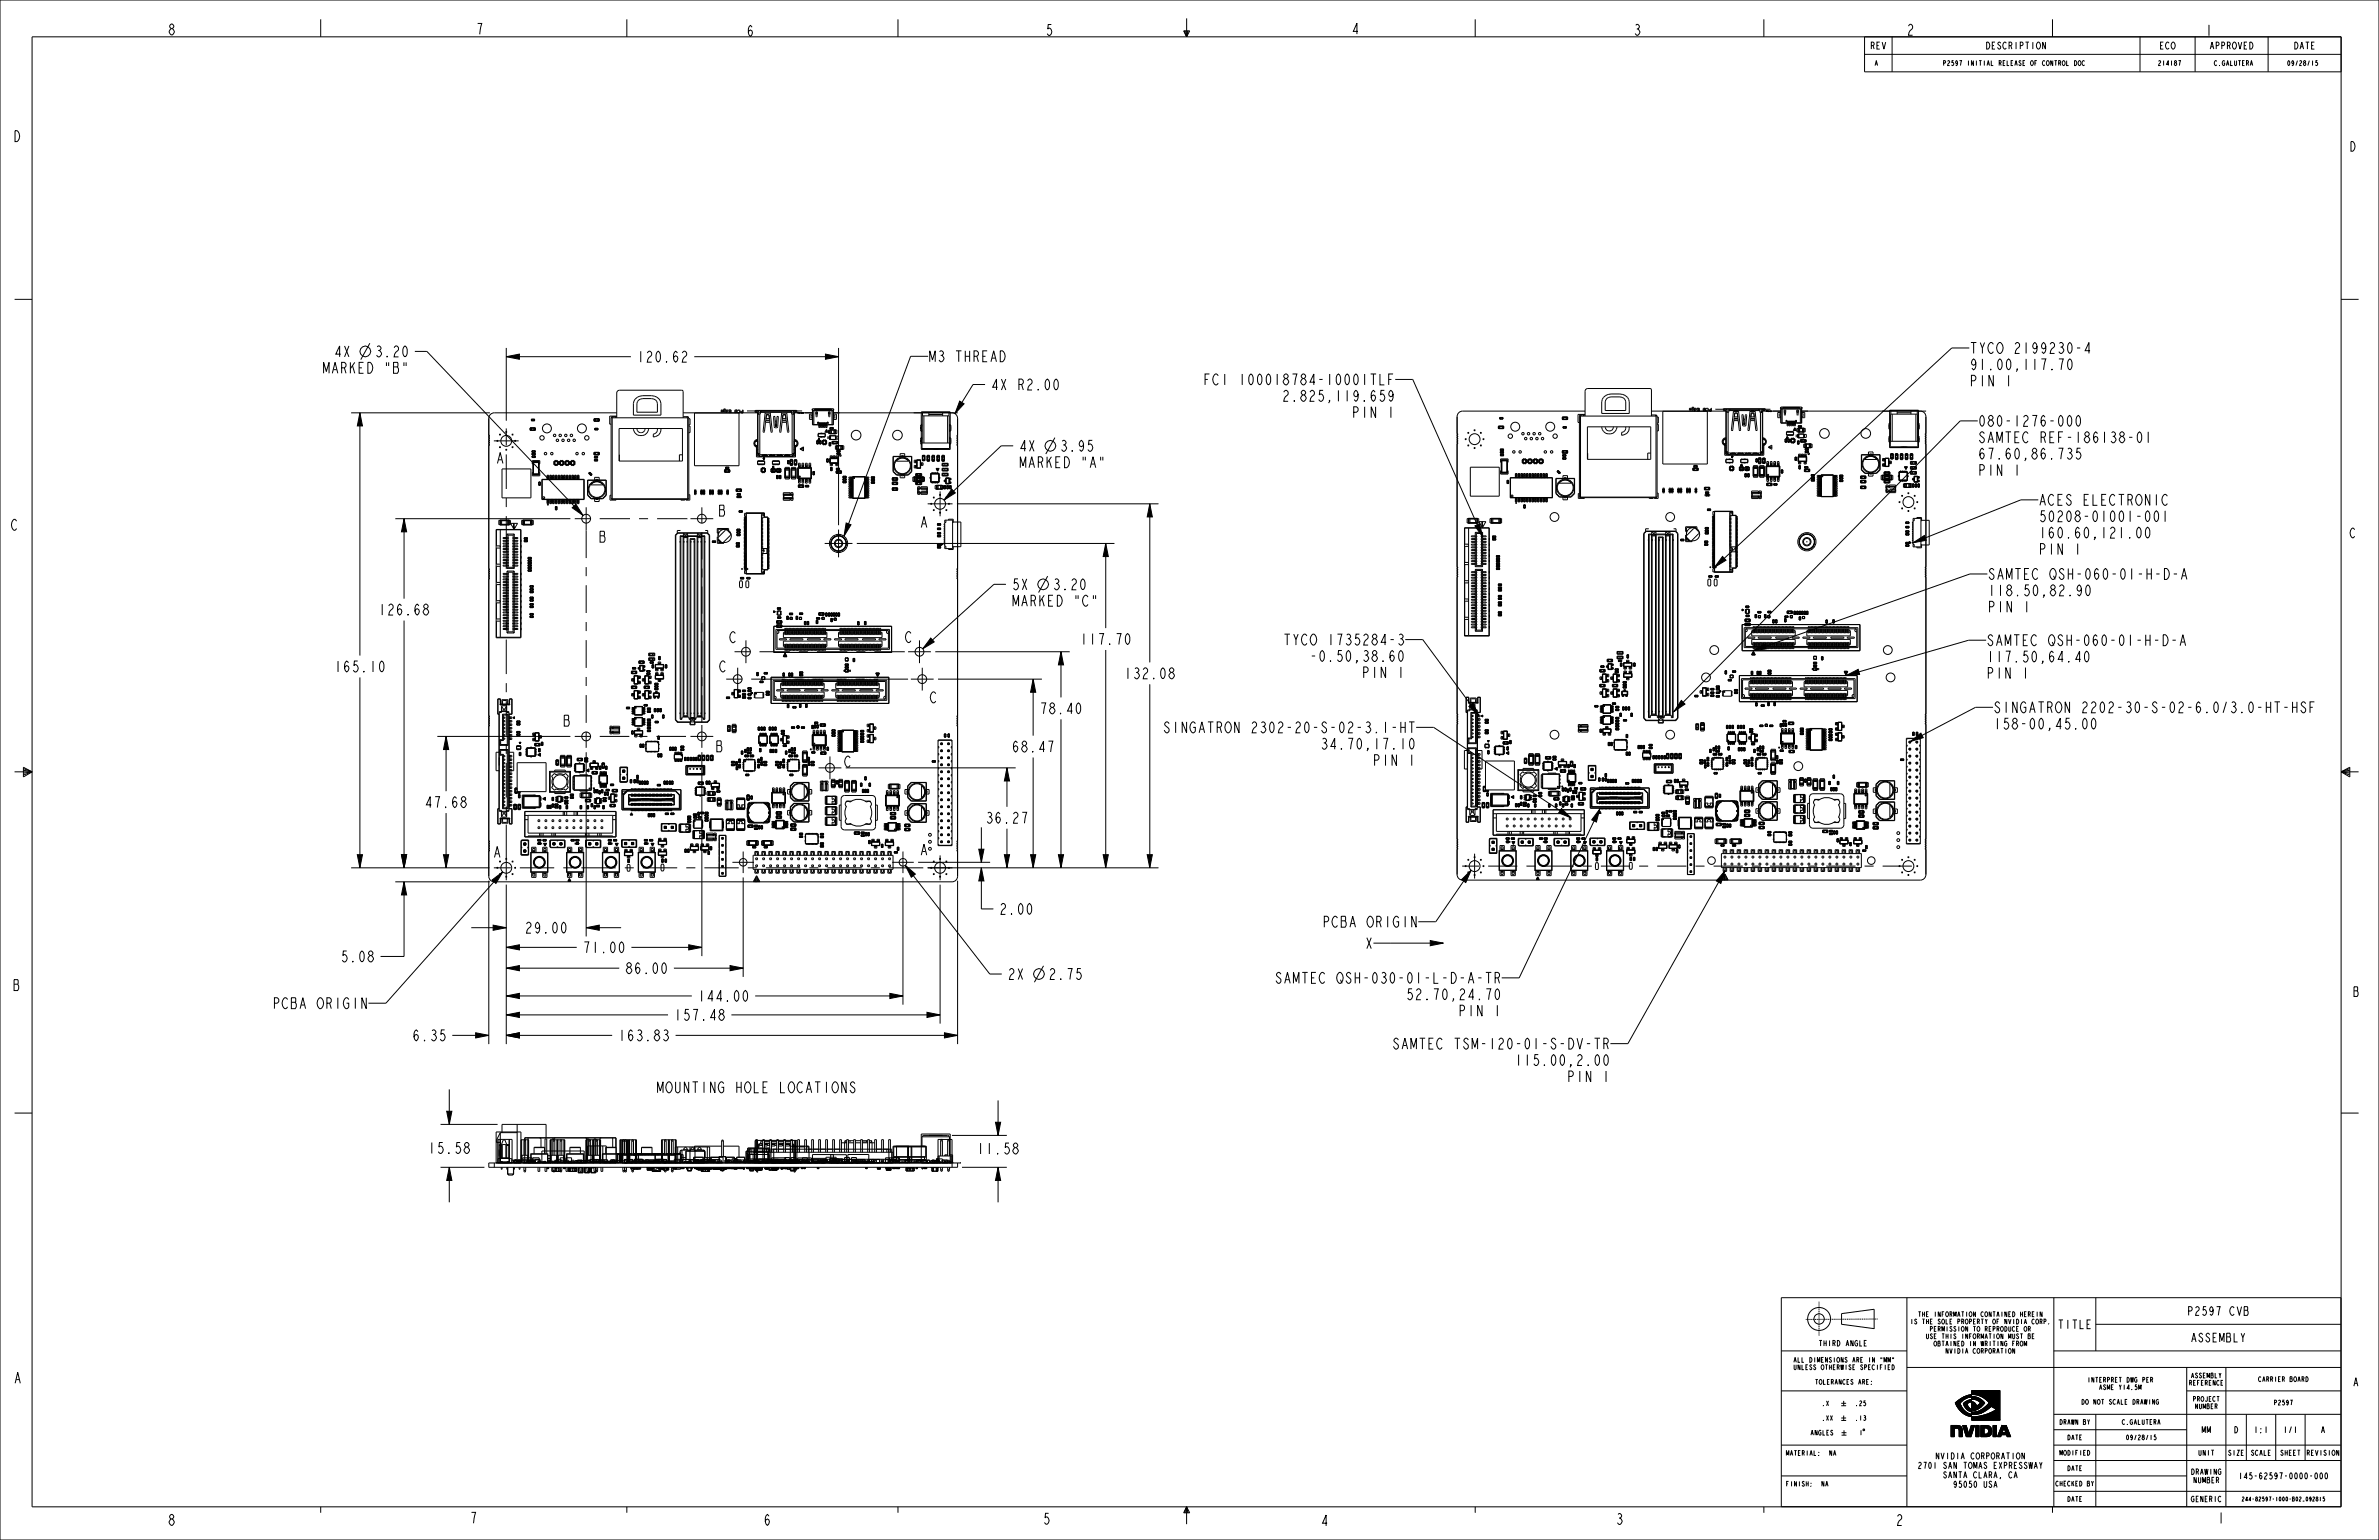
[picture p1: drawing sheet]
<svg xmlns="http://www.w3.org/2000/svg" width="864mm" height="559mm" viewBox="0 0 864 559" stroke-linecap="round" stroke-linejoin="round" font-family="sans-serif">
<defs><g id="words">
<g font-size="5.2">
<text x="60.9" y="12.7">8</text>
<text x="172.7" y="12.5">7</text>
<text x="270.9" y="13.2">6</text>
<text x="379.4" y="12.9">5</text>
<text x="490.5" y="12.4">4</text>
<text x="592.9" y="12.8">3</text>
<text x="692.1" y="12.8">2</text>
<text x="800.4" y="13">1</text>
<text x="4.7" y="51.4">D</text>
<text x="121.1" y="129.5">4X</text>
<text x="135.9" y="129.5">3.20</text>
<text x="231" y="131.4">120.62</text>
<text x="336.9" y="131.3">M3 THREAD</text>
<text x="714.9" y="128.2">TYCO 2199230-4</text>
<text x="116.9" y="135.5">MARKED &quot;B&quot;</text>
<text x="714.9" y="134.2">91.00,117.70</text>
<text x="359.6" y="141.5">4X R2.00</text>
<text x="436.7" y="139.7">FCI 100018784-10001TLF</text>
<text x="714.9" y="140.2">PIN 1</text>
<text x="465.2" y="145.6">2.825,119.659</text>
<text x="490.6" y="151.6">PIN 1</text>
<text x="717.9" y="154.7">080-1276-000</text>
<text x="717.9" y="160.7">SAMTEC REF-186138-01</text>
<text x="369.8" y="163.8">4X</text>
<text x="384.6" y="163.8">3.95</text>
<text x="717.9" y="166.6">67.60,86.735</text>
<text x="180" y="168.2">A</text>
<text x="369.8" y="169.7">MARKED &quot;A&quot;</text>
<text x="717.9" y="172.6">PIN 1</text>
<text x="739.9" y="183.4">ACES ELECTRONIC</text>
<text x="260.6" y="187.3">B</text>
<text x="333.9" y="191.4">A</text>
<text x="739.9" y="189.3">50208-01001-001</text>
<text x="3.8" y="192.4">C</text>
<text x="217.2" y="196.7">B</text>
<text x="739.9" y="195.3">160.60,121.00</text>
<text x="739.9" y="201.2">PIN 1</text>
<text x="367.2" y="214">5X</text>
<text x="382" y="214">3.20</text>
<text x="721.4" y="210.3">SAMTEC QSH-060-01-H-D-A</text>
<text x="367.2" y="220">MARKED &quot;C&quot;</text>
<text x="721.4" y="216.2">118.50,82.90</text>
<text x="137.2" y="223.2">126.68</text>
<text x="721.4" y="222.2">PIN 1</text>
<text x="264.5" y="233.2">C</text>
<text x="328.3" y="233.2">C</text>
<text x="391.9" y="233.9">117.70</text>
<text x="465.7" y="234.1">TYCO 1735284-3</text>
<text x="721" y="234.3">SAMTEC QSH-060-01-H-D-A</text>
<text x="121.1" y="243.8">165.10</text>
<text x="260.8" y="243.8">C</text>
<text x="475.2" y="240">-0.50,38.60</text>
<text x="494.3" y="246">PIN 1</text>
<text x="721" y="240.2">117.50,64.40</text>
<text x="407.9" y="246.3">132.08</text>
<text x="721" y="246.2">PIN 1</text>
<text x="337.3" y="255">C</text>
<text x="204.2" y="263.5">B</text>
<text x="377.2" y="259">78.40</text>
<text x="723.5" y="258.6">SINGATRON 2202-30-S-02-6.0/3.0-HT-HSF</text>
<text x="422" y="265.9">SINGATRON 2302-20-S-02-3.1-HT</text>
<text x="723.5" y="264.6">158-00,45.00</text>
<text x="259.6" y="272.8">B</text>
<text x="367.1" y="272.9">68.47</text>
<text x="479.2" y="271.9">34.70,17.10</text>
<text x="306.2" y="278.3">C</text>
<text x="498.2" y="277.8">PIN 1</text>
<text x="154" y="293">47.68</text>
<text x="357.6" y="298.7">36.27</text>
<text x="178.9" y="311.1">A</text>
<text x="333.8" y="310.3">A</text>
<text x="362.6" y="331.8">2.00</text>
<text x="190.3" y="338.6">29.00</text>
<text x="479.9" y="336.4">PCBA ORIGIN</text>
<text x="211.3" y="345.7">71.00</text>
<text x="495.4" y="344.2">X</text>
<text x="123.5" y="349">5.08</text>
<text x="226.8" y="353.3">86.00</text>
<text x="4.5" y="359.4">B</text>
<text x="365.6" y="355.4">2X</text>
<text x="380.5" y="355.4">2.75</text>
<text x="462.6" y="356.8">SAMTEC QSH-030-01-L-D-A-TR</text>
<text x="253.1" y="363.4">144.00</text>
<text x="510.2" y="362.8">52.70,24.70</text>
<text x="98.8" y="366">PCBA ORIGIN</text>
<text x="244.5" y="370.2">157.48</text>
<text x="529.3" y="368.7">PIN 1</text>
<text x="149.5" y="377.7">6.35</text>
<text x="224.2" y="377.7">163.83</text>
<text x="505.2" y="380.7">SAMTEC TSM-120-01-S-DV-TR</text>
<text x="549.7" y="386.6">115.00,2.00</text>
<text x="568.7" y="392.6">PIN 1</text>
<text x="238.1" y="396.5">MOUNTING HOLE LOCATIONS</text>
<text x="155.2" y="418.5">15.58</text>
<text x="354.4" y="418.7">11.58</text>
<text x="4.9" y="501.9">A</text>
<text x="60.8" y="553.5">8</text>
<text x="170.4" y="552.7">7</text>
<text x="277.1" y="553.5">6</text>
<text x="378.4" y="553.1">5</text>
<text x="479.4" y="553.7">4</text>
<text x="586.4" y="553.2">3</text>
<text x="688.1" y="553.5">2</text>
<text x="804.8" y="552.8">1</text>
</g>
<g font-size="4.6">
<text x="852.8" y="54.9">D</text>
<text x="852.8" y="195.1">C</text>
<text x="854" y="361.6">B</text>
</g>
<g font-size="4.1">
<text x="794.1" y="477.3">P2597 CVB</text>
<text x="747" y="482.1">TITLE</text>
<text x="795.4" y="486.9">ASSEMBLY</text>
</g>
<text font-size="4" x="854.1" y="503">A</text>
<g font-size="3.3">
<text x="678.9" y="17.8">REV</text>
<text x="721" y="17.8">DESCRIPTION</text>
<text x="783.9" y="17.8">ECO</text>
<text x="802.2" y="17.8">APPROVED</text>
<text x="832.6" y="17.8">DATE</text>
</g>
<g font-size="3">
<text x="799.1" y="519.9">MM</text>
<text x="810.8" y="519.9">D</text>
<text x="818.1" y="519.9">1:1</text>
<text x="828.7" y="519.9">1/1</text>
<text x="842.4" y="519.9">A</text>
<text x="696.6" y="532.9">2701 SAN TOMAS EXPRESSWAY</text>
<text x="702.8" y="529.5">NVIDIA CORPORATION</text>
<text x="705.5" y="536.3">SANTA CLARA, CA</text>
<text x="709.1" y="539.7">95050 USA</text>
<text x="812.9" y="536.7">145-62597-0000-000</text>
</g>
<g font-size="2.6">
<text x="660.1" y="488.4">THIRD ANGLE</text>
<text x="795.4" y="535">DRAWING</text>
<text x="796.2" y="538.1">NUMBER</text>
<text x="795.4" y="544.9">GENERIC</text>
</g>
<g font-size="2.5">
<text x="797.9" y="528.1">UNIT</text>
<text x="808.8" y="528.1">SIZE</text>
<text x="817.1" y="528.1">SCALE</text>
<text x="827.7" y="528.1">SHEET</text>
<text x="837.3" y="528.1">REVISION</text>
</g>
<g font-size="2.3">
<text x="680.4" y="23.8">A</text>
<text x="705.9" y="23.8">P2597 INITIAL RELEASE OF CONTROL DOC</text>
<text x="783.3" y="23.8">214187</text>
<text x="803.8" y="23.8">C.GALUTERA</text>
<text x="830.3" y="23.8">09/28/15</text>
<text x="696.7" y="477.8">THE INFORMATION CONTAINED HEREIN</text>
<text x="693.9" y="480.4">IS THE SOLE PROPERTY OF NVIDIA CORP.</text>
<text x="699.5" y="485.8">USE THIS INFORMATION MUST BE</text>
<text x="700.9" y="483.1">PERMISSION TO REPRODUCE OR</text>
<text x="702.2" y="488.4">OBTAINED IN WRITING FROM</text>
<text x="706.4" y="491.1">NVIDIA CORPORATION</text>
<text x="651.4" y="494.3">ALL DIMENSIONS ARE IN &quot;MM&quot;</text>
<text x="651.4" y="497">UNLESS OTHERWISE SPECIFIED</text>
<text x="659" y="502.3">TOLERANCES ARE:</text>
<text x="757.9" y="501.6">INTERPRET DWG PER</text>
<text x="794.7" y="502.7">REFERENCE</text>
<text x="795.4" y="500">ASSEMBLY</text>
<text x="819.9" y="501.3">CARRIER BOARD</text>
<text x="755.8" y="509.6">DO NOT SCALE DRAWING</text>
<text x="762.1" y="504.2">ASME Y14.5M</text>
<text x="796.1" y="508.5">PROJECT</text>
<text x="825.4" y="509.8">P2597</text>
<text x="660.4" y="510.1">.X</text>
<text x="660.4" y="515.4">.XX</text>
<text x="674.3" y="510.1">.25</text>
<text x="674.3" y="515.4">.13</text>
<text x="796.8" y="511.2">NUMBER</text>
<text x="654.9" y="520.8">ANGLES</text>
<text x="747.6" y="516.9">DRAWN BY</text>
<text x="770.4" y="516.9">C.GALUTERA</text>
<text x="750.4" y="522.5">DATE</text>
<text x="771.8" y="522.5">09/28/15</text>
<text x="648.2" y="528.1">MATERIAL:</text>
<text x="663.5" y="528.1">NA</text>
<text x="747.6" y="528.1">MODIFIED</text>
<text x="750.4" y="533.6">DATE</text>
<text x="648.2" y="539.3">FINISH:</text>
<text x="661" y="539.3">NA</text>
<text x="746.2" y="539.2">CHECKED BY</text>
<text x="750.4" y="544.8">DATE</text>
</g>
<text font-size="2" x="814" y="544.7">244-82597-1000-B02_092815</text>
</g></defs>
<g fill="none" stroke="#000" stroke-width=".36">
<path d="M0 0h863.6v558.8h-863.6zM11.6 13.4h838.2v533.4h-838.2zM116.4 7v6.4M227.5 7v6.4M326 7v6.4M429.7 11.2h2.2l-1.2 2.2zM429.9 11.2l.8 2.2M430.4 11.2l.3 2.2M430.8 6.7v6.2M431.1 11.2l-.4 2.2M431.3 11.2l-.6 2.2M535.5 7v6.4"/>
<path d="M640.3 7v6.4M676.8 13.4v12.7h173M676.8 19.7h173M686.8 13.4v12.7M745.1 7v6.4M776.8 13.4v12.7M796.8 13.4v12.7M823.3 13.4v12.7M5.3 108.6h6.3M849.8 108.6h6.4M134.3 124.5l-3.3 6M150.6 127.5h4.4l56.7 59.6"/>
<path d="M183.8 129.4l4.7-.9v1.9zM183.8 126.3v26.4M183.8 129.4h45.2M252 129.4h52.4M299.6 128.5l4.8 .9-4.8 1zM304.4 126.3v64.3M336.9 129.3h-6.3l-24.2 65.3M357.6 139.5h-4.4l-6.5 10.6M506.5 137.7h6.3l25.4 57.1M714.9 126.3h-6.4l-86.1 79.5M127.5 149.8h50.3M130.6 149.8l1 4.8h-1.9z"/>
<path d="M130.6 149.8v88.1M223.9 149.8h-44.5l-1 .3-.9 1.2-.1 166.7 .3 1 1.2 .9 166.7 .1 1.4-.6 .6-1.4v-166.2l-.6-1.4a2.81 2.81 0 0 0-2.5-.6M248 149.8h27.1M275.4 149.8h.7M287.3 149.8h.6M288.2 149.8h6.8M302.4 149.8h32.5M348.4 145.6l1.6 .9-3.3 3.6zM382.9 158.8l-3.3 5.9M575.4 149.2h-44.5l-1 .2-.9 1.2-.1 166.8 .3 1 1.2 .9 166.7 .1 1.4-.6 .6-1.4v-166.2l-.6-1.4a2.81 2.81 0 0 0-2.5-.6M599.5 149.2h27.1M626.9 149.2h.7"/>
<path d="M638.8 149.2h.6M639.7 149.2h6.8M653.9 149.2h32.5M717.9 152.7h-6.3l-103.9 105.5M345.5 177.5l1.3 1.4-4.1 2.6zM367.8 161.8h-4.4l-20.7 19.7M143.5 188.2h63.6M146.7 188.2l.9 4.8h-1.9zM146.7 188.2v29M207.7 184.3l1.4-1.3 2.6 4.1zM307.2 189.8l1.7 .6-2.5 4.2zM311 197.2h93.6"/>
<path d="M347.4 182.8h73.2M401.4 197.2l.9 4.8h-1.8zM401.4 197.2v30.7M417.4 182.8l.9 4.8h-1.9zM417.4 182.8v57.6M535.4 190.8l1.7-.7 1.1 4.7zM694.5 196.9l4-2.6 .7 1.8zM739.9 181.4h-6.3l-39.1 15.5M365.2 212h-4.4l-25.8 23.4M380.3 209.1l-3.3 5.9M625.3 201.9l1.3 1.4-4.2 2.5zM721.4 208.3h-6.3l-78.7 27.8"/>
<path d="M146.7 225.2v89.7M337.9 231.5l1.2 1.4-4.1 2.5zM339.5 236.5h48.8M385.1 236.5l1 4.8h-1.9zM385.1 236.5v16.6M401.4 235.9v79M510.1 232.1h6.4l20.3 27.5M636.4 236.1l4.1-2.4 .7 1.7zM721 232.3h-6.4l-44.4 12.8M130.6 245.8v69.1M340.5 246.4h37.7M375 246.4l1 4.8h-1.9z"/>
<path d="M375 246.4v20.5M417.4 248.3v66.6M533.2 256.3l1.5-1.1 2.1 4.4zM610.3 254.2l1.4 1.3-4 2.7zM670.2 245.1l4.3-2.2 .6 1.8zM723.5 256.7h-6.4l-23.6 12.4M840.2 254.7h-1.6v3.9M8.5 278.4l3.1 1.7-3.1 1.8zM8.5 278.9l3.1 1.2M8.5 279.5l3.1 .6M158.8 267.2h48.3M161.9 267.2l1 4.8h-1.9z"/>
<path d="M161.9 267.2v19.9M212.8 272.9v66.9M254.8 272.9v74M307 278.6h61.7M365.5 278.6l1 4.8h-1.9zM365.5 278.6v14.2M375 274.9v40M385.1 261v53.9M511.5 261.9h2M514.1 263.9h6.3l49.9 32.9M693.5 269.1l3.8-3.1 .9 1.7zM853 279.5l-3.2 .6"/>
<path d="M853 278.9l-3.2 1.2M5.3 280.1h6.3M11.6 280.1l-3.1 1.1M11.6 280.1l-3.1 .5M161.9 295v19.9M566.8 293.4l3.5 3.4-4.5-1.9zM580.7 293.6l-1.2 4.7-1.7-.8zM580.7 293.6l-29.2 61.2h-6.4M849.8 280.1h6.4M849.8 280.1l3.2 .5M849.8 280.1l3.2 1.1M849.8 280.1l3.2-1.7v3.5z"/>
<path d="M127.5 314.9h50.2M129.7 310.1h1.9l-1 4.8zM143.5 320h34.3M145.7 310.1h1.9l-.9 4.8zM146.7 320l.9 4.7h-1.9zM146.7 320v27.1h-8.6M161 310.1h1.9l-1 4.8zM177.4 319.6v59.3M178.6 319.3l3.9-2.9-2.5 4.2zM182.5 316.4l-42.4 47.6h-6.4M269.8 318.4v36.1M327.8 318.4v46.2"/>
<path d="M328.6 314l3.7 3.2-1.5 1.1zM328.6 314l30.7 39.4h4.4M333.3 312.9h26.1M336.7 314.9h83.9M347.6 319.6v59.3M355.3 308.1h1.9l-1 4.8zM356.2 314.9l1 4.8h-1.9zM356.2 314.9v14.9h4.4M356.2 300.2v12.7M364.6 310.1h1.9l-1 4.8zM365.5 300.7v14.2M374.1 310.1h1.9l-1 4.8z"/>
<path d="M384.2 310.1h1.9l-1 4.8zM400.5 310.1h1.8l-.9 4.8zM416.4 310.1h1.9l-.9 4.8zM530.6 319.2l3.4-3.4-1.9 4.4zM534 315.8l-12.8 18.7h-6.3M626.2 316l-1.5 4.6-1.6-1zM626.2 316l-35.3 62.7h-6.3M171.1 336.6h12.7M179 335.7l4.8 .9-4.8 1zM183.8 321v57.9M212.8 336.6l4.7-.9v1.9zM212.8 336.6h12.7"/>
<path d="M341.3 321v50.4M183.8 343.8l4.7-1v1.9zM183.8 351.3l4.7-.9v1.8zM183.8 351.3h41M183.8 343.8h25.6M229.2 343.8h25.6M244.6 351.3h25.2M250 342.8l4.8 1-4.8 .9zM265 350.4l4.8 .9-4.8 .9zM378.8 350.5l-3.3 5.9M519.2 341.3l4.8 .9-4.8 1zM524 342.2h-25.4"/>
<path d="M164.2 375.7h13.2M172.7 374.8l4.7 .9-4.7 .9zM183.8 375.7l4.7-.9v1.8zM183.8 368.3l4.7-1v1.9zM183.8 361.4l4.7-1v1.9zM183.8 375.7h38.4M183.8 368.3h58.7M183.8 361.4h67.3M245.2 375.7h102.4M265.5 368.3h75.8M274.1 361.4h53.7M323 360.4l4.8 1-4.8 .9z"/>
<path d="M336.5 367.3l4.8 1-4.8 .9zM342.8 374.8l4.8 .9-4.8 .9zM163.1 395.3v12.7M362.3 399.3v12.7M5.3 403.9h6.3M159.9 408h20.7M162.2 403.2h1.8l-.9 4.8zM345.6 412h19.9M361.4 407.2h1.8l-.9 4.8zM849.8 403.9h6.4M159.9 423.6h15.9M163.1 423.6l.9 4.7h-1.8z"/>
<path d="M163.1 423.6v12.7M177.4 422h170.2v1.6h-170.2zM179.4 422v1.6M345.6 422v1.6M349.2 423.6h16.3M362.3 423.6l.9 4.7h-1.8zM362.3 423.6v12.7M692.2 470.9v75.8M745.6 470.9v75.8M760.8 470.9v19.3M849.8 470.9h-203.2v75.8h203.2M646.6 490.2h45.6"/>
<path d="M680.3 482.1l-11.8-1.6v-3.8l11.8-1.6v7.1M692.2 496.2h157.6M745.6 490.2h104.2M760.8 480.5h89M793.8 496.2v50.5M808 496.2v50.5M646.6 504.7h45.6M663.9 519h-.7v1.8h.7M665.3 519.3l-.4-.3a.71 .71 0 0 0-.2 .7 .71 .71 0 0 0 .6 .5l-.3 .6-.5-.5M668.4 509.2h1.8M668.4 510.1h1.8M668.4 514.5h1.8"/>
<path d="M668.4 515.4h1.8M668.5 519.9h1.8M669.3 508.3v1.8M669.3 513.6v1.8M669.4 519v1.8M674 510.1h.1M674 515.4h.1M675.6 519v1.8M676.4 518.5l.5 .2-.2 .4-.4-.1zM708.3 517.2l2.7 .1 .9 .4 .4 1.1v2.5h-1.1v-2.2l-.3-.7-1.5-.2v3.1h-1.1zM709.8 509l.4-.3 2.1-.4-.5 .5zM709.8 509l2-.2-.3 .4 .3 .7-1.3 .5z"/>
<path d="M709.8 509a11.5 11.5 0 0 1 5.9-2.9v.7a6.1 6.1 0 0 0-4.2 2.4 5.8 5.8 0 0 0 4.2 4v.8a7.6 7.6 0 0 1-5.9-5zM710.2 508.7l1.1-.8 2.1-.4a5.3 5.3 0 0 1-3.2 1.2zM710.5 510.4l1.3-.5 1.6 2.2-1.2 .4zM711.2 519.5v1.8h1.1v-2.5l-.4-1.1-.9-.4-2.7-.1v4.1h1.1v-3.1l1.5 .2 .3 1.1M711.3 507.9l.6-.4 2.6-.4-1.1 .4zM711.9 507.5l.7-.5 3.1-.2zM712.2 512.5l1.2-.4 .9 .6-1.5 .2zM712.5 517.3h1.2l1 3.2 .8 .8h-1.7zM712.5 517.3h1.2l1 3.2 .9-3.2h1.2l-1.3 4h-1.7zM712.6 507l3.1-.9v.7zM712.7 509.3l.3-.2 1.7-.2-.5 .4-1.4 .3zM712.7 509.3l1.4-1 1.6-.5v.8h-.2a1.48 1.48 0 0 0-1.4 1.1l.6 1.1 1 .7v.8a4.2 4.2 0 0 1-3-3z"/>
<path d="M712.8 512.9l1.5-.2 .7 .3-1.3 .5zM712.8 509.6l1.4-.3v.6l-1.1 .3zM713 509.1l.3-.3 2.2-.2zM713.1 510.2l1.1-.3 .8 1.1-1.1 .3zM713.3 508.8l2.4-1v.8zM713.7 513.5l1.3-.5 .7 .2v.8zM713.9 511.3l1.1-.3 .5 .4-1.2 .2zM714.3 511.6l1.2-.2 .2 .1v.8zM715.6 517.3h1.2l-1.3 4-.8-.8zM715.8 504.6h10.1v10.7l-1.2-3.9-.7-.5a3.5 3.5 0 0 1-2.1-2.2 7.5 7.5 0 0 0-6.1-2.7zM715.8 512.3l3.6 .4-3.6 .5zM715.8 513.2l3.6-.5-1.7 .5z"/>
<path d="M715.8 514.1a14.6 14.6 0 0 0 6.1-1.2l2.8-1.5 1.2 3.9h-10.1zM715.8 506.8l1.1 .1-1.1 .9zM715.8 507.8l1.1-.9a6 6 0 0 1 3.6 2.2l-2.9 1.1 1.4-1.1-.1-.2a3.5 3.5 0 0 0-3.1-1.1zM715.8 508.6a2.19 2.19 0 0 1 1.8 1.6l2.9-1.1-1.3 1.3-3.4 1.2zM715.8 511.6l3.4-1.2-1.7 1.1zM715.8 504.6h10.1v10.7h-10.1v-1.2a14.6 14.6 0 0 0 6.1-1.2l2.8-1.5-1.7-1a12.1 12.1 0 0 1-6.2 2.9l-1-.1v-.9a7.7 7.7 0 0 0 6.4-3.3 7.6 7.6 0 0 0-6.4-3zM715.8 506.8a5.5 5.5 0 0 1 4.7 2.3 4.8 4.8 0 0 1-4.7 2.5v-3a2.19 2.19 0 0 1 1.8 1.6l1.4-1.1-.1-.2a3.5 3.5 0 0 0-3.1-1.1zM716.1 511.7l1.2-.1zM716.7 512.4a8.7 8.7 0 0 0 5.5-3.4l.7 1.3-.9 .7a5.1 5.1 0 0 1-5.3 1.4zM717.2 517.2l1.2 .1v4h-1.2zM719.1 517.3h1.6a2.1 2.1 0 0 1 2.1 .9 2.1 2.1 0 0 1 0 2.3l-3.7 .8 1.1-.9a1.24 1.24 0 0 0 1.5-.4 1.24 1.24 0 0 0 0-1.5l-.6-.3-.9-.1zM719.1 517.3l1.1 .8v2.3l-1.1 .9z"/>
<path d="M719.1 517.3h1.6a2.04 2.04 0 0 1 2.3 1.7 2.04 2.04 0 0 1-1.7 2.3h-2.2zM720.2 518.1h.5a1.15 1.15 0 0 1 1.2 1.2 1.15 1.15 0 0 1-1.2 1.1h-.5zM723.5 517.3h1.2v4h-1.2zM726.7 517.3l.8 .7-.7 1.9h1.4v-2.6l1.7 4h-1.3l-.2-.7h-1.9l-.2 .7h-1.2zM726.7 517.3h1.5v2.6l-.7-1.9zM726.7 517.3h1.5l1.7 4h-1.3l-.2-.7h-1.9l-.2 .7h-1.2zM727.5 518l.7 1.9h-1.4zM745.6 518.8h48.2M745.6 513.2h104.2M760.8 513.2v33.5M793.8 504.7h56M815.4 513.2v16.8"/>
<path d="M826.1 513.2v16.8M836.8 513.2v16.8M646.6 535.5h45.6M646.6 524.4h45.6M668.5 520.8h1.8M719.1 521.3l3.7-.8-1 .7zM745.6 535.5h48.2M745.6 530h104.2M745.6 524.4h104.2M116.4 546.8v2.1M227.5 546.8v2.1M326 546.8v2.1"/>
<path d="M430.7 546.8l1.2 2.1h-2.2zM430.7 546.8l.6 2.1M430.7 546.8l.4 2.1M430.7 546.8v6.3M430.7 546.8l-.3 2.1M430.7 546.8l-.8 2.1M535.5 546.8v2.1M640.3 546.8v2.1M745.1 546.8v2.1M745.6 541.1h104.2"/>
<circle cx="132.6" cy="127.5" r="1.95"/>
<circle cx="381.3" cy="161.8" r="1.95"/>
<circle cx="378.6" cy="212" r="1.95"/>
<circle cx="377.1" cy="353.4" r="1.95"/>
<circle cx="660.4" cy="478.6" r="4.2"/>
<circle cx="660.4" cy="478.6" r="1.87"/>
</g>
<g fill="#000">
<path d="M183.8 129.4l4.7-.9v1.9zM299.6 128.5l4.8 .9-4.8 1zM130.6 149.8l1 4.8h-1.9zM348.4 145.6l1.6 .9-3.3 3.6zM146.7 188.2l.9 4.8h-1.9zM207.7 184.3l1.4-1.3 2.6 4.1zM307.2 189.8l1.7 .6-2.5 4.2zM345.5 177.5l1.3 1.4-4.1 2.6zM401.4 197.2l.9 4.8h-1.8zM417.4 182.8l.9 4.8h-1.9zM535.4 190.8l1.7-.7 1.1 4.7zM694.5 196.9l4-2.6 .7 1.8z"/>
<path d="M625.3 201.9l1.3 1.4-4.2 2.5zM337.9 231.5l1.2 1.4-4.1 2.5zM385.1 236.5l1 4.8h-1.9zM636.4 236.1l4.1-2.4 .7 1.7zM375 246.4l1 4.8h-1.9zM533.2 256.3l1.5-1.1 2.1 4.4zM610.3 254.2l1.4 1.3-4 2.7zM670.2 245.1l4.3-2.2 .6 1.8zM161.9 267.2l1 4.8h-1.9zM365.5 278.6l1 4.8h-1.9zM693.5 269.1l3.8-3.1 .9 1.7zM566.8 293.4l3.5 3.4-4.5-1.9z"/>
<path d="M580.7 293.6l-1.2 4.7-1.7-.8zM129.7 310.1h1.9l-1 4.8zM145.7 310.1h1.9l-.9 4.8zM146.7 320l.9 4.7h-1.9zM161 310.1h1.9l-1 4.8zM178.6 319.3l3.9-2.9-2.5 4.2zM328.6 314l3.7 3.2-1.5 1.1zM356.2 314.9l1 4.8h-1.9zM355.3 308.1h1.9l-1 4.8zM364.6 310.1h1.9l-1 4.8zM374.1 310.1h1.9l-1 4.8zM384.2 310.1h1.9l-1 4.8z"/>
<path d="M400.5 310.1h1.8l-.9 4.8zM416.4 310.1h1.9l-.9 4.8zM530.6 319.2l3.4-3.4-1.9 4.4zM626.2 316l-1.5 4.6-1.6-1zM179 335.7l4.8 .9-4.8 1zM212.8 336.6l4.7-.9v1.9zM183.8 343.8l4.7-1v1.9zM183.8 351.3l4.7-.9v1.8zM250 342.8l4.8 1-4.8 .9zM265 350.4l4.8 .9-4.8 .9zM519.2 341.3l4.8 .9-4.8 1zM172.7 374.8l4.7 .9-4.7 .9z"/>
<path d="M183.8 375.7l4.7-.9v1.8zM183.8 368.3l4.7-1v1.9zM183.8 361.4l4.7-1v1.9zM323 360.4l4.8 1-4.8 .9zM336.5 367.3l4.8 1-4.8 .9zM342.8 374.8l4.8 .9-4.8 .9zM162.2 403.2h1.8l-.9 4.8zM361.4 407.2h1.8l-.9 4.8zM163.1 423.6l.9 4.7h-1.8zM362.3 423.6l.9 4.7h-1.8zM708.3 517.2l2.7 .1 .9 .4 .4 1.1v2.5h-1.1v-2.2l-.3-.7-1.5-.2v3.1h-1.1zM709.8 509l2-.2-.3 .4 .3 .7-1.3 .5z"/>
<path d="M710.5 510.4l1.3-.5 1.6 2.2-1.2 .4zM709.8 509l.4-.3 2.1-.4-.5 .5zM710.2 508.7l1.1-.8 2.1-.4a5.3 5.3 0 0 1-3.2 1.2zM712.2 512.5l1.2-.4 .9 .6-1.5 .2zM711.3 507.9l.6-.4 2.6-.4-1.1 .4zM712.8 509.6l1.4-.3v.6l-1.1 .3zM713.1 510.2l1.1-.3 .8 1.1-1.1 .3zM712.7 509.3l.3-.2 1.7-.2-.5 .4-1.4 .3zM712.8 512.9l1.5-.2 .7 .3-1.3 .5zM713 509.1l.3-.3 2.2-.2zM712.6 507l3.1-.9v.7zM711.9 507.5l.7-.5 3.1-.2z"/>
<path d="M713.3 508.8l2.4-1v.8zM713.9 511.3l1.1-.3 .5 .4-1.2 .2zM714.3 511.6l1.2-.2 .2 .1v.8zM713.7 513.5l1.3-.5 .7 .2v.8zM715.8 504.6h10.1v10.7l-1.2-3.9-.7-.5a3.5 3.5 0 0 1-2.1-2.2 7.5 7.5 0 0 0-6.1-2.7zM715.8 507.8l1.1-.9a6 6 0 0 1 3.6 2.2l-2.9 1.1 1.4-1.1-.1-.2a3.5 3.5 0 0 0-3.1-1.1zM715.8 506.8l1.1 .1-1.1 .9zM715.8 514.1a14.6 14.6 0 0 0 6.1-1.2l2.8-1.5 1.2 3.9h-10.1zM715.8 512.3l3.6 .4-3.6 .5zM716.1 511.7l1.2-.1zM715.8 513.2l3.6-.5-1.7 .5zM715.8 511.6l3.4-1.2-1.7 1.1z"/>
<path d="M715.8 508.6a2.19 2.19 0 0 1 1.8 1.6l2.9-1.1-1.3 1.3-3.4 1.2zM719.1 517.3h1.6a2.1 2.1 0 0 1 2.1 .9 2.1 2.1 0 0 1 0 2.3l-3.7 .8 1.1-.9a1.24 1.24 0 0 0 1.5-.4 1.24 1.24 0 0 0 0-1.5l-.6-.3-.9-.1zM716.7 512.4a8.7 8.7 0 0 0 5.5-3.4l.7 1.3-.9 .7a5.1 5.1 0 0 1-5.3 1.4zM726.7 517.3l.8 .7-.7 1.9h1.4v-2.6l1.7 4h-1.3l-.2-.7h-1.9l-.2 .7h-1.2zM726.7 517.3h1.5v2.6l-.7-1.9zM715.6 517.3h1.2l-1.3 4-.8-.8zM712.5 517.3h1.2l1 3.2 .8 .8h-1.7zM717.2 517.2l1.2 .1v4h-1.2zM719.1 517.3l1.1 .8v2.3l-1.1 .9zM719.1 521.3l3.7-.8-1 .7zM723.5 517.3h1.2v4h-1.2z"/>
</g>
<path d="M655.5 478.8l26.1-.2M660.3 472.3v12.4" fill="none" stroke="#000" stroke-width=".36" stroke-dasharray=".1 .1 .4 .1" stroke-linecap="butt"/>
<!-- layer: 02___PRT_ALL_AXES -->
<g fill="none" stroke="#000" stroke-width=".36">
<path d="M177.4 151.8v6.1l.3 .3-.3 .2 .3 .6-.3 .2 .3 .6-.3 .2 .3 .6-.3 .3 .3 .5-.3 .3v44.6l.3 .3-.3 .2 .3 .6-.3 .2 .3 .6-.3 .2 .3 .6-.3 .2 .3 .6-.3 .3v49.6l.3 .3-.3 .2 .3 .6-.3 .2 .3 .6-.3 .2 .3 .6-.3 .2 .3 .6-.3 .3v41.6l.3 .3-.3 .2 .3 .6-.3 .2M179.3 160h9M183.8 155.5v6.1M275.1 159.7a1.15 1.15 0 0 0-1.1 1 1.15 1.15 0 0 0 .8 1.3M288.2 159.7a1.15 1.15 0 0 1 1.2 1 1.15 1.15 0 0 1-.8 1.3M347.6 151.8v6.1l-.2 .3 .2 .2-.2 .6 .2 .2-.2 .6 .2 .2-.2 .6 .2 .3-.2 .5 .2 .3v44.6l-.2 .3 .2 .2-.2 .6 .2 .2-.2 .6 .2 .2-.2 .6 .2 .2-.2 .6 .2 .3v49.6l-.2 .3 .2 .2-.2 .6 .2 .2-.2 .6 .2 .2-.2 .6 .2 .2-.2 .6 .2 .3v41.6l-.2 .3 .2 .2-.2 .6 .2 .2-.2 .6 .2 .2-.2 .6 .2 .2-.2 .6 .2 .2v9.2M528.9 151.2v6.1l.3 .3-.3 .2 .3 .6-.3 .2 .3 .6-.3 .2 .3 .6-.3 .2 .3 .6-.3 .2v44.7l.3 .2-.3 .3 .3 .6-.3 .2 .3 .6-.3 .2 .3 .6-.3 .2 .3 .6-.3 .2v49.7l.3 .2-.3 .3 .3 .6-.3 .2 .3 .6-.3 .2 .3 .6-.3 .2 .3 .6-.3 .2v41.7l.3 .2-.3 .3 .3 .5-.3 .3 .3 .6-.3 .2 .3 .6-.3 .2 .3 .6-.3 .2v9.2M626.6 159.1a1.15 1.15 0 0 0-1.1 1 1.15 1.15 0 0 0 .8 1.3M639.7 159.1a1.15 1.15 0 0 1 1.2 1 1.15 1.15 0 0 1-.8 1.3M699.1 151.2v6.1l-.2 .3 .2 .2-.2 .6 .2 .2-.2 .6 .2 .2-.2 .6 .2 .2-.2 .6 .2 .2v44.7l-.2 .2 .2 .3-.2 .6 .2 .2-.2 .6 .2 .2-.2 .6 .2 .2-.2 .6 .2 .2v49.7l-.2 .2 .2 .3-.2 .6 .2 .2-.2 .6 .2 .2-.2 .6 .2 .2-.2 .6 .2 .2v41.7l-.2 .2 .2 .3-.2 .5 .2 .3-.2 .6 .2 .2-.2 .6 .2 .2-.2 .6 .2 .2v9.2M183.8 164.9v12.5M275.1 162h.1"/>
<path d="M288.3 162h-.1M341.3 178.3v9M626.6 161.4h.1M639.8 161.4h-.1M183.8 180.7v3.3M183.8 187.3v12.5M208.6 188.2h5.8M212.8 184.1v18.4M217.7 188.2h11M232 188.2h3.3M238.5 188.2h11M250.6 188.2h8.3"/>
<path d="M254.8 184.1v5.8M254.8 193.1v9.9M299.4 197.2h10M304.4 192.2v10M336.7 182.8h9.1M183.8 203.1v3.3M183.8 209.7v12.5M212.8 205.8v3.3M212.8 212.3v10.1M254.8 206.3v3.3M254.8 212.8v9.9M183.8 225.5v3.3"/>
<path d="M183.8 232.1v12.5M212.8 225.7v3.3M212.8 232.3v10.1M254.8 226v3.3M254.8 232.6v9.8M266.6 236.5h5.8M270.8 232.4v8.2M275.7 236.5h11M282.1 228.8h.1M282.3 228.8a.54 .54 0 0 1 .4 .7 .54 .54 0 0 1-.6 .3M290 236.5h3.3M296.6 236.5h11"/>
<path d="M310.9 236.5h3.2M317.4 236.5h11M322.2 228.8a.54 .54 0 0 0-.4 .7 .54 .54 0 0 0 .7 .3M322.5 228.8h.1M329.6 236.5h8.3M333.8 232.4v8.2M633.6 228.2h.1M633.8 228.2a.55 .55 0 0 1 .5 .6 .55 .55 0 0 1-.7 .4M673.7 228.2a.55 .55 0 0 0-.4 .6 .55 .55 0 0 0 .7 .4M674 228.2h.1M183.8 247.9v3.3M183.8 254.4v12.6"/>
<path d="M212.8 245.6v3.3M212.8 252.2v10.1M254.8 245.7v3.3M254.8 252.3v9.8M263.6 246.4h5.8M267.8 242.3v8.3M272.7 246.4h12.4M281.1 253.7h.1M281.1 252.6a.54 .54 0 0 1 .6 .4 .54 .54 0 0 1-.4 .7M288.4 246.4h3.3M295 246.4h12.4M310.7 246.4h3.2"/>
<path d="M317.2 246.4h12.4M321.5 253.7h.1M321.5 252.6a.54 .54 0 0 0-.7 .4 .54 .54 0 0 0 .4 .7M330.6 246.4h8.3M334.8 242.3v8.3M632.6 253.1h.1M632.6 252a.55 .55 0 0 1 .7 .4 .55 .55 0 0 1-.5 .7M673 253.1h.1M673 252a.55 .55 0 0 0-.7 .4 .55 .55 0 0 0 .4 .7M183.8 270.3v3.3M183.8 276.8v12.6M208.6 267.2h5.8"/>
<path d="M212.8 265.6v5.8M217.7 267.2h10.7M231.7 267.2h3.3M238.3 267.2h10.7M250.6 267.2h8.3M254.8 263.1v8.3M297.1 278.6h8.3M301.3 274.5v8.3M183.8 292.7v3.2M183.8 299.2v20.2M177.4 308.8v9.2M185.4 314.9h-6.1"/>
<path d="M188.7 314.9h12.5M204.5 314.9h3.3M211 314.9h12.5M226.8 314.9h3.3M233.4 314.9h12.4M249.1 314.9h3.3M255.7 314.9h12.5M265.9 312.9h7.8M269.8 309v7.8M271.5 314.9h3.2M278 314.9h12.5M293.8 314.9h3.3"/>
<path d="M300.3 314.9h12.5M316.1 314.9h3.3M322.7 314.9h12.5M323.9 312.9h7.8M327.8 309v7.8M336.7 314.9h9.1M341.3 310.4v9M535.3 309.8v9M536.9 314.3h-6.1M540.2 314.3h10.6M554.1 314.3h3.3M560.7 314.3h10.6"/>
<path d="M574.6 314.3h3.2M581.1 314.3h10.6M595 314.3h3.3M601.6 314.3h10.6M615.5 314.3h3.3M622 314.3h10.7M635.9 314.3h3.3M642.5 314.3h10.6M656.4 314.3h3.3M663 314.3h10.6M676.9 314.3h3.2M683.4 314.3h10.6"/>
<circle cx="180.6" cy="160" r=".18"/>
<circle cx="181.5" cy="157.7" r=".18"/>
<circle cx="183.8" cy="160" r="1.98"/>
<circle cx="183.8" cy="156.7" r=".17"/>
<circle cx="186.1" cy="157.7" r=".18"/>
<circle cx="187" cy="160" r=".18"/>
<circle cx="196.8" cy="158.9" r=".8"/>
<circle cx="198.5" cy="155.5" r="1.63"/>
<circle cx="201.3" cy="158" r=".45"/>
<circle cx="202.3" cy="159.8" r=".45"/>
<circle cx="203.4" cy="158" r=".45"/>
<circle cx="204.4" cy="159.8" r=".45"/>
<circle cx="205.4" cy="158" r=".45"/>
<circle cx="206.4" cy="159.8" r=".45"/>
<circle cx="207.4" cy="158" r=".45"/>
<circle cx="208.4" cy="159.8" r=".45"/>
<circle cx="211.2" cy="155.5" r="1.63"/>
<circle cx="213" cy="158.9" r=".8"/>
<circle cx="310.8" cy="157.9" r="1.75"/>
<circle cx="325.8" cy="157.9" r="1.75"/>
<circle cx="532.1" cy="159.4" r=".17"/>
<circle cx="533" cy="157.1" r=".17"/>
<circle cx="535.3" cy="159.4" r="1.98"/>
<circle cx="535.3" cy="156.1" r=".17"/>
<circle cx="537.6" cy="157.1" r=".17"/>
<circle cx="538.5" cy="159.4" r=".17"/>
<circle cx="548.3" cy="158.3" r=".8"/>
<circle cx="550" cy="154.8" r="1.63"/>
<circle cx="552.8" cy="157.4" r=".45"/>
<circle cx="553.9" cy="159.2" r=".45"/>
<circle cx="554.9" cy="157.4" r=".45"/>
<circle cx="555.9" cy="159.2" r=".45"/>
<circle cx="556.9" cy="157.4" r=".45"/>
<circle cx="557.9" cy="159.2" r=".45"/>
<circle cx="558.9" cy="157.4" r=".45"/>
<circle cx="560" cy="159.2" r=".45"/>
<circle cx="562.7" cy="154.8" r="1.63"/>
<circle cx="564.5" cy="158.3" r=".8"/>
<circle cx="662.3" cy="157.3" r="1.75"/>
<circle cx="677.3" cy="157.3" r="1.75"/>
<circle cx="181.5" cy="162.3" r=".18"/>
<circle cx="183.8" cy="163.2" r=".18"/>
<circle cx="186.1" cy="162.3" r=".18"/>
<circle cx="198" cy="164.6" r=".45"/>
<circle cx="200.3" cy="164.6" r=".45"/>
<circle cx="209.5" cy="164.6" r=".45"/>
<circle cx="211.7" cy="164.6" r=".45"/>
<circle cx="341.3" cy="179.6" r=".18"/>
<circle cx="533" cy="161.6" r=".17"/>
<circle cx="535.3" cy="162.6" r=".18"/>
<circle cx="537.6" cy="161.6" r=".17"/>
<circle cx="549.5" cy="164" r=".45"/>
<circle cx="551.8" cy="164" r=".45"/>
<circle cx="561" cy="164" r=".45"/>
<circle cx="563.3" cy="164" r=".45"/>
<circle cx="690.5" cy="179.9" r=".17"/>
<circle cx="692.8" cy="179" r=".17"/>
<circle cx="695.1" cy="179.9" r=".18"/>
<circle cx="212.8" cy="188.2" r="1.6"/>
<circle cx="254.8" cy="188.2" r="1.6"/>
<circle cx="338" cy="182.8" r=".18"/>
<circle cx="339" cy="180.5" r=".18"/>
<circle cx="339" cy="185.1" r=".18"/>
<circle cx="341.3" cy="182.8" r="1.98"/>
<circle cx="341.3" cy="186" r=".17"/>
<circle cx="343.5" cy="185.1" r=".18"/>
<circle cx="343.5" cy="180.5" r=".18"/>
<circle cx="344.5" cy="182.8" r=".18"/>
<circle cx="564.3" cy="187.6" r="1.6"/>
<circle cx="606.3" cy="187.6" r="1.6"/>
<circle cx="689.5" cy="182.2" r=".17"/>
<circle cx="690.5" cy="184.5" r=".17"/>
<circle cx="692.8" cy="182.2" r="1.98"/>
<circle cx="692.8" cy="185.4" r=".17"/>
<circle cx="695.1" cy="184.5" r=".18"/>
<circle cx="696" cy="182.2" r=".18"/>
<circle cx="270.8" cy="236.5" r="1.6"/>
<circle cx="333.8" cy="236.5" r="1.6"/>
<circle cx="622.3" cy="235.9" r="1.6"/>
<circle cx="685.3" cy="235.9" r="1.6"/>
<circle cx="267.8" cy="246.4" r="1.6"/>
<circle cx="334.8" cy="246.4" r="1.6"/>
<circle cx="619.3" cy="245.8" r="1.6"/>
<circle cx="686.3" cy="245.8" r="1.6"/>
<circle cx="212.8" cy="267.2" r="1.6"/>
<circle cx="254.8" cy="267.2" r="1.6"/>
<circle cx="301.3" cy="278.6" r="1.6"/>
<circle cx="564.3" cy="266.6" r="1.6"/>
<circle cx="606.3" cy="266.6" r="1.6"/>
<circle cx="652.8" cy="278" r="1.6"/>
<circle cx="180.6" cy="314.9" r=".17"/>
<circle cx="181.5" cy="317.2" r=".18"/>
<circle cx="183.8" cy="314.9" r="1.98"/>
<circle cx="183.8" cy="318.1" r=".18"/>
<circle cx="183.8" cy="311.7" r=".18"/>
<circle cx="186.1" cy="317.2" r=".18"/>
<circle cx="186.1" cy="312.6" r=".17"/>
<circle cx="187" cy="314.9" r=".17"/>
<circle cx="269.8" cy="312.9" r="1.38"/>
<circle cx="327.8" cy="312.9" r="1.38"/>
<circle cx="337.6" cy="305.5" r=".51"/>
<circle cx="337.6" cy="302.9" r=".51"/>
<circle cx="338" cy="314.9" r=".18"/>
<circle cx="339" cy="317.2" r=".18"/>
<circle cx="339" cy="312.6" r=".17"/>
<circle cx="341.3" cy="314.9" r="1.98"/>
<circle cx="341.3" cy="318.1" r=".17"/>
<circle cx="341.3" cy="311.7" r=".17"/>
<circle cx="343.5" cy="317.2" r=".18"/>
<circle cx="343.5" cy="312.6" r=".17"/>
<circle cx="344.5" cy="314.9" r=".17"/>
<circle cx="532.1" cy="314.3" r=".17"/>
<circle cx="533" cy="316.6" r=".18"/>
<circle cx="533" cy="312" r=".18"/>
<circle cx="535.3" cy="314.3" r="1.98"/>
<circle cx="535.3" cy="311" r=".18"/>
<circle cx="535.3" cy="317.5" r=".18"/>
<circle cx="537.6" cy="316.6" r=".18"/>
<circle cx="537.6" cy="312" r=".18"/>
<circle cx="538.5" cy="314.3" r=".18"/>
<circle cx="621.3" cy="312.3" r="1.38"/>
<circle cx="679.3" cy="312.3" r="1.38"/>
<circle cx="689.1" cy="304.8" r=".51"/>
<circle cx="689.1" cy="302.3" r=".51"/>
<circle cx="689.1" cy="307.4" r=".51"/>
<circle cx="689.5" cy="314.3" r=".17"/>
<circle cx="690.5" cy="316.6" r=".17"/>
<circle cx="690.5" cy="312" r=".17"/>
<circle cx="692.8" cy="314.3" r="1.98"/>
<circle cx="692.8" cy="311" r=".17"/>
<circle cx="692.8" cy="317.5" r=".17"/>
<circle cx="695.1" cy="312" r=".18"/>
<circle cx="695.1" cy="316.6" r=".18"/>
<circle cx="696" cy="314.3" r=".18"/>
</g>
<!-- layer: 06___PRT_ALL_SURFS -->
<g fill="none" stroke="#000" stroke-width=".36">
<path d="M180.7 413.4h5.2v8.5h-5.2zM181.1 413.4v8.5M181.7 413.4v8.5M184.8 413.4v8.5M189.4 413.6v8.4M191.7 413.6v8.4M196.7 417.6h15.4v4.3h-15.4zM199.8 413.6v8.4M200 413.6v8.4M202.2 413.6v8.4M202.3 413.6v8.4M202.4 413.6v8.4"/>
<path d="M202.5 413.6v8.4M204.7 413.6v8.4M204.9 413.6v8.4M212.8 413.6v8.4M213 413.6v8.4M215.2 413.6v8.4M215.3 413.6v8.4M215.5 413.6v8.4M217.7 413.6v8.4M217.9 413.6v8.4M225 413.6h6v8.4h-6zM225.3 413.6v8.4"/>
<path d="M225.7 413.6v8.4M225.9 413.6v8.4M226 413.6v8.4M227.6 413.6v8.4M227.8 413.6v8.4M228.2 413.6v8.4M228.3 413.6v8.4M228.4 413.6v8.4M228.6 413.6v8.4M230.7 413.6v8.4M230.9 413.6v8.4M240.1 413.6h5.4v8.4h-5.4z"/>
<path d="M240.3 413.6v8.4M240.4 413.6v8.4M242.6 413.6v8.4M242.8 413.6v8.4M243 413.6v8.4M245.1 413.6v8.4M245.2 416.2h12.4v5.7h-12.4M245.3 413.6v8.4M246 416.2v5.7M249 417.7h6.8v4.3h-6.8zM250.5 416.2v5.7M252.3 416.2v5.7"/>
<path d="M256.8 416.2v5.7M257.8 419.9h4.7v2h-4.7zM261 419.7h2.5v2.3h-2.5zM272 418h6.7l.1 2.5h-6.7zM273.9 416.6v5.3M277 416.6v5.3M277.5 417.7v4.2M279.9 417h43.8v5h-43.8zM280.9 417v5M322.7 417v5M187.5 421.3h1.6v.6h-1.6zM190.5 422v-9.1h33.1v9.1h-34.5v-8.4h2.8v8.4"/>
<path d="M191.2 421.9v-.8h3.2v.8M193.4 421.9v-1.8h2.3v1.8M195.4 421.9v-.4h.8v.4h-6.3v-1.3h6.2v1.3M199.7 422v-8.4h5.3v8.4M202.4 421h-1.1v.9M203.3 421.9v-.9h1.1v.9M205.3 421.9v-.9h1.1v.9M207.3 421.9v-.9h1.1v.9M208.8 421.9v-.8h3.2v.8M209.2 421.9v-.4h.8v.4M212.7 422v-8.4h5.3v8.4M221 421.5h.8v.4h-.8z"/>
<path d="M229.5 423.6h2.6v.6h-2.6zM230.3 420.6h2.9v1.3h-2.9zM234.5 421.9v-1h4.6v1h-5v-.4h.8v.4M236.7 423.6h3.1v1.5h-3.1zM244.5 423.6h2.6v.6h-2.6zM252.6 421.9v-.9h3.2v.9M253 423.6h1.1v.7h-1.1zM256.1 423.6v.7M257.2 423.6v.7M257.8 423.6v.6h.7v-.6h-3.1v.7h2.6v-.7M258.8 423.6h2.6v.7h-2.6zM259.3 423.6v.7"/>
<path d="M260.4 423.6v.7M262.4 423.6h1.1v.7h-1.1zM265.5 423.6h.7v.4h-.7zM267.1 421.3h.6v.6h-.6zM268.2 421.3h.6v.6h-.6zM270.8 421.9v-4.2h8v4.2M271.4 421.9v-5.3h8.1v5.3M271.4 421.3v.6M271.6 421.9v-3h7.6v3M271.8 421.9v-5h7.3v5M272.4 421.3v.6M272.5 421.3v.6"/>
<path d="M273.5 421.9v-.6h-3v.6h13.2v-.6h-1.4v.6M275.1 421.3v.6M275.4 421.9v-1.3h3.2v1.3M275.7 421.3v.6M276.2 421.3v.6M276.5 421.9v-.9h1.1v.9M276.6 421.5h1M276.8 421.3v.6M277.6 421.3h-2.6v.6M279.4 421.9v-1.3h3.2v1.3M280.1 421.9v-.3h1.1v.3M280.4 421.9v-.5h2.6v.5"/>
<path d="M281 423.6h1.6v.6h-1.6zM282.1 421.9v-.3h1.1v.3M283.1 421.3v.6M283.4 421.3v.6M284.2 421.3h.6v.6h-.6zM286.5 421.3h3v.6h-3zM287.4 421.3v.6M287.6 421.5h-.8v.5M287.6 421.3v.7M288.4 421.3v.6M288.5 421.3v.6M289.3 422v-.5h.8v.5"/>
<path d="M290.2 422v-.5h.8v.5M293.4 421.9v-.6h.6v.6M294.9 421.9v-1.6h5v1.6h-7.5v-1h4.6v1M297 421.9v-.6h2.6v.6M298.4 422v-.5h.8v.5M299.8 421h-1.1v.9M301.2 421.9v-1.4h3.1v1.4h-3.2v-.7h2.3v.7M301.6 422v-3h5.7v3M302.8 422v-.5h.8v.5M306.7 422v-.7h1.3v.7M306.9 421.9v-.4h1v.4M307.8 421.9v-3h7.6v3h-9.9v-1.2h8.5v1.2"/>
<path d="M309.5 420.7v1.2M310 420.7v1.2M337.8 421.1h3.1v.8h-3.1zM340.5 422v-8.5h5.1v8.5h-11.2v-10.5h10.5v10.5"/>
</g>
<!-- layer: BOUNDING_BOX -->
<g fill="none" stroke="#000" stroke-width=".36">
<path d="M180.1 410.7h9v11.3h-9zM214.6 415.8v6.1M218.8 415.8v6.1M225.8 418.7h21.4v3.3h-21.4zM274.1 413.8h15.2v8.2h-15.2zM274.6 413.8v8.2M275 413.8v8.2M288.2 415.9v6M288.4 413.8v8.2M288.8 413.8v8.2M325.5 415.9v6M329.5 415.9v6"/>
<path d="M329.7 415.9v6M330.8 415.9v6M331 415.9v6M181.5 420.1h3.4v1.8h-3.4zM186.9 421.9v-1h1v1M187.5 421.9v-.9h-1v.9h2.6v-.6h-1.5v.6M188 421.9v-1h1v1M188.5 421.3v.6M188.7 421.3v.6M188.8 421.5h-.6v.4M190.3 421.9v-.6h1.1v.6M191.7 421.5h2.6"/>
<path d="M192.4 421.3v.6M192.5 421.3v.6M192.8 421.3v.6M192.9 421.5v.4M193.2 421.3v.6M193.2 421.9v-1.8h-3.4v1.8h6.5v-.6h-1.1v.6M193.5 421.3v.6M194 421.5v.4M194.2 421.9v-1h1.8v1M194.3 421.9v-1.2h1.4v1.2M194.3 421.3h-2.6v.6M195.5 421.9v-.4h.7l-.1 .4"/>
<path d="M195.6 421.5v.4M196.5 421.5h1.7v.4h-1.7zM197.1 421.5v.4M198.6 421.5h.6v.4h-.6zM198.6 423.6h.6v.4h-.6zM199.5 421.5h.6v.4h-.6zM200.4 421.3h.6v.6h-.6zM200.4 423.6h3v1.5h-3zM200.4 421.5h.6M201.4 421.5v.4M201.6 423.6v.4h.6v-.4M201.6 421.9v-.6h.6v.6"/>
<path d="M201.7 421.5v.4M201.8 421.9v-1h1v1M202.1 421.5v.4M202.4 421.9v-1.1h1.4v1.1M202.5 421.5v.4M202.7 421.9v-.4h-1.6v.4h7.6v-.4h-1.6v.4M203 421.9v-.4h.7v.4M203.1 421.5v.4M203.4 421.9v-1.8h1.8v1.8M203.6 421.5v.4M204.1 421.9v-.4h.6v.4M204.6 423.6h.6v.4h-.6z"/>
<path d="M205 421.9v-.4h1.7v.4M205.1 421.5v.4M205.5 421.5v.4M205.7 421.9v-1.8h1.8v1.8M206.1 421.5v.4M206.4 423.6h3v1.5h-3zM207.3 421.5v.4M207.6 423.6v.4h.6v-.4M207.7 421.5v.4M208.1 421.5v.4M208.2 421.5v.4M208.4 421.5v.4"/>
<path d="M209.6 421.9v-1h1.8v1M209.9 423.6h1.8v1.9h-1.8zM210.1 421.9v-.6h-1.1v.6h15.9v-.7h-3.4v.7M210.6 421.9v-.4h.6v.4M212.2 423.6h1.8v1.9h-1.8zM212.2 421.9v-.4h3v.4M212.6 421.9v-1h1.8v1M213.1 421.5v.4M213.3 421.9v-6.1h6.8v6.1M213.3 421.5v.4M213.7 421.5v.4M214.2 421.9v-1.2h3v1.2"/>
<path d="M214.4 421.1h-3.4v.8M214.5 423.6h1.8v1.9h-1.8zM214.5 421.5v.4M214.9 421.5v.4M215 421.9v-.9h1.8v.9M215.6 421.9v-.4h2.6v.4M215.8 421.3v.6M215.9 421.5v.4M216.2 421.5v.4M216.4 421.9v-1.1h4.1v1.1M216.5 421.5v.4M216.9 421.3v.6"/>
<path d="M217 421.5v.4M217.1 421.3v.6M217.4 421.5v.4M217.4 420.8v1.1M217.5 421.3h-1.8v.6M217.6 421.5v.4M217.8 420.8v1.1M218 421.5v.4M218.3 421.9v-.4h2.8v.4M218.5 421.9v-.9h1v.9M218.8 421.3h1.2M218.9 421.3v.6"/>
<path d="M219.4 421.3v.6M219.8 421.5v.4M220 421.5v.4M220.3 421.9v-.6h3v.6M220.4 421.5v.4M220.8 421.3v.6M220.9 421.3v.6M221.6 421.9v-.4h2.2v.4M221.7 421.9v-1.1h1.4v1.1M221.9 421.3v.6M222.3 421.9v-1h1.8v1M222.7 421.5v.4"/>
<path d="M227.4 421.9v-.6h1.1v.6M228.5 421.5h-.6v.4M228.8 421.9v-.4h1.9v.4M229 423.6h.6v.6h-.6zM229.3 421.5v.4M229.3 421.9v-.6h1.8v.6M229.6 421.5v.4M229.9 421.5v.4M230 423.6h.6v.6h-.6zM230.1 421.5v.4M230.2 421.9v-1.1h1.4v1.1M230.3 421.9v-1.2h3v1.2"/>
<path d="M231 423.6h.6v.6h-.6zM231.1 421.9v-.4h.6v.4M232 421.5h10.6v.4h-15.9v-1.2h3v1.2M232 421.9v-1h1.8v1M232 423.6h.6v.6h-.6zM232.2 421.9v-1.1h1.4v1.1M232.3 421.5v.4M232.6 421.5v.4M232.9 421.5v.4M233.2 421.5v.4M233.5 421.5v.4M233.9 421.9v-.6h2.2v.6"/>
<path d="M233.9 421.3v.6M234.1 421.9v-1.1h1.4v1.1M234.4 421.5v.4M234.7 421.5v.4M234.8 421.5v.4M234.9 423.6h1.8v1h-1.8zM234.9 421.5v.4M235 421.3v.6M235.3 421.5v.4M235.5 423.6v.6h.6v-.6M235.7 421.9v-1h1.8v1M235.8 421.5v.4"/>
<path d="M235.9 421.5v.4M236 421.5v.4M236.5 421.5v.4M236.7 421.5v.4M236.8 421.5v.4M236.9 421.5v.4M237.1 421.5v.4M237.2 421.9v-.9h2.2v.9M237.3 421.5v.4M237.3 423.6h1.1v.6h-1.1zM237.7 421.5v.4M237.8 421.3h1.6"/>
<path d="M237.9 421.9v-1.2h3v1.2M237.9 420.8h3M238.1 421.5v.4M238.5 421.5v.4M238.6 421.5v.4M238.8 421.3v.6M238.8 423.6h.6v.4h-.6zM238.8 421.5v.4M239 421.9v-1.2h3v1.2M239.1 421.5v.4M239.5 421.5v.4M239.7 421.5v.4"/>
<path d="M240.1 421.5v.4M240.2 421.5v.4M240.3 421.5v.4M240.5 421.5v.4M240.6 423.6v.9h2.2v-.9h-2.8v.6h.6M240.8 421.5v.4M241.1 421.5v.4M241.4 421.5v.4M241.5 421.5v.4M241.5 423.6v.4h1.1v-.4M241.6 421.5v.4M241.9 421.5v.4"/>
<path d="M242 421.5v.4M242.1 421.5v.4M242.5 421.5v.4M242.9 421.5h1.7v.4h-1.7zM243.1 421.5v.4M243.5 421.5v.4M243.7 421.5v.4M244 421.5v.4M244 423.6h.6v.6h-.6zM244.3 421.5v.4M244.6 421.5v.4M244.9 421.9v-.4h.6v.4"/>
<path d="M245 423.6h.6v.6h-.6zM246.7 421.9v-1.2h3.7v1.2M247.1 421.9v-.4h1.1v.4M247.2 423.6h1.1v.4h-1.1zM247.8 421.9v-1.2h-3v1.2h17.3v-.5h-.5v.5M248.5 421.9v-.6h.6v.6M248.6 421.9v-.4h.6v.4M249.6 421.5v.4M249.6 423.6h1.4v1.2h-1.4zM249.6 421.9v-.6h1.5v.6M250.1 421.5v.4M250.2 421.5v.4"/>
<path d="M250.6 421.9v-1.1h3v1.1M250.7 421.3v.6M250.8 421.5h-1.3v.4M251 423.6v1.1h-1.4M251.5 421.9v-.4h1.4v.4M251.8 421.9v-2h3.7v2M251.8 421.9v-.8h3.1v.8M252.1 421.9v-.5h.6v.5M252.4 423.6v.4M252.5 421.9v-.6h.6v.6M252.7 423.6v.4M252.7 423.6v.6h.6"/>
<path d="M252.8 421.5v.4M253 423.6v.4M253.3 421.9v-.6h.6v.6M253.3 423.6v.9h1.8l-.1-.9M253.4 421.5h2M253.5 421.9v-1h1.8v1M253.7 423.6v.6h.7v-.6M253.7 424h1.3M253.8 423.6v.6M254.3 421.5v.4M254.3 423.6v.6M254.4 421.9v-1.1h3v1.1"/>
<path d="M254.4 421h-1v.9M254.4 421.4h.6M254.5 421.5v.4M254.6 423.6v1.5h3l-.1-1.5M254.7 423.6v.6h1.8v-.6M254.9 421.3h2.7v.6M254.9 423.6v.6M255.2 423.6v.4h1.3M255.3 421.4h.5M255.3 423.6v.6M255.7 423.6v.4M255.8 423.6v.4"/>
<path d="M255.9 421.3v.6M255.9 423.6v.6M255.9 421.5h1.1M256 423.6v.6M256.3 421.5v.4M256.3 423.6v.4M256.4 421.3v.6M256.5 421.9v-.7h3.4v.7M256.7 423.6v.4h1.4v-.4h-6v.4h1.2M256.9 421.5v.4M256.9 423.6v.6h.6v-.6M257 421.3v.6"/>
<path d="M257.1 421.9v-1h2.3v1M257.2 420.9v1M257.2 421.5h1.2M257.3 423.6v.4M257.6 421.4h.5v.5M257.8 421.5v.4M257.9 421.9v-.6h1v.6M258.2 421.9v-1.2h3v1.2M258.4 423.6h1.3v.4h-1.3zM258.4 421.9v-.5h.6v.5M258.6 421.9v-.4h1.1v.4M258.6 423.6v.4"/>
<path d="M258.9 423.6v.4M259 423.6v.6h.6l.1-.6M259.1 423.6v.4M259.3 420.9v1M259.5 423.6v.4M260 423.6v.6h1.7v-.6M260.2 421.9v-.4h1.1v.4M260.4 421.9v-1h1.4v1M260.5 423.6v.4M260.7 423.6l-.1 .6M260.7 421.9v-.5h.6v.5M260.9 423.6v.6"/>
<path d="M261.3 423.6v.4h-1.4v-.4h5.8v.4h-2.8v-.4M261.5 423.6v.6M261.5 423.6v1.1h1.4l-.1-1.1M261.5 424h1.3M261.9 423.6v.6h.9M262.1 423.6v.4M262.2 423.6v.6M262.5 423.6v.6M263.2 423.6v.6h.6v-.6M263.4 421.9v-.6h1.1v.6M263.5 423.6v.4M263.6 421.9v-2h3v2"/>
<path d="M263.8 421.9v-.7h1.8v.7M263.9 421.4h.5v.5M263.9 423.6v.4M264.1 421.9v-1h1v1M264.4 423.6v.4M264.8 421.5h-1.1v.4M264.9 421.9v-.9h-1.8v.9h42.8v-1.4h-2.2v1.4M265.1 423.6v.4M265.5 421.5h1.1M265.5 423.6v.4M265.8 421.9v-1.4h1.4v1.4M266.4 423.6v.6h1.1v-.6"/>
<path d="M266.5 421.9v-1.2h1.4v1.2M266.6 423.6v.4h-.6v-.4h2.1v.4h-1.1v-.4M267.2 421.5h5.6v.4M267.3 421.3h1.5v.6M267.3 421.9v-1h1.8v1M267.4 421.9v-2h3v2M267.5 421.5v.4M267.6 421.3v.6M267.8 421.3v.6M267.8 421.5v.4M268.3 423.6h1.1v.4h-1.1zM268.3 421.5v.4"/>
<path d="M268.4 421.3v.6M268.6 421.5v.4M268.7 421.3v.6M269.4 421.5v.4M269.5 421.5v.4M269.7 423.6h.6v.6h-.6zM269.7 421.5v.4M270.6 421.5v.4M270.7 421.5v.4M270.9 421.5v.4M271.1 421.9v-.9h1v.9M271.1 421.5v.4"/>
<path d="M271.5 421.9v-.7h3.4v.7M271.6 421.9v-.6h2.7v.6M271.6 423.6v.4M271.8 421.5v.4M272 423.6v.4M272.2 421.5v.4M272.2 423.6v1.2h1.4v-1.2M272.2 423.6v.6h1.1v-.6M272.5 421.3v.6M272.6 421.5v.4M272.6 423.6v.4M272.7 423.6v.4"/>
<path d="M273 423.6v.4M273.1 421.3v.6M273.2 421.3v.6M273.3 421.3v.6M273.7 423.6v.4M274.1 420.9h-4.2v1M274.1 423.6v1h2.6v-1h-5.8v.4h3.8v-.4M274.1 423.6v.4M274.7 421.9v-.6h1.6v.6M275 423.6v.4h1.7M275 421.5h-1.1v.4M275.2 421.3v.6"/>
<path d="M275.3 421.3v.6M275.6 423.6v.4M275.7 421.3v.6M275.8 421.3v.6M275.9 423.6v.6h.6v-.6M275.9 421.5h1.1v.4M275.9 421.3v.6M276.1 421.5v.4M276.2 421.5v.4M276.7 421.5v.4M276.8 421.5v.4M276.9 421.9v-.7h3.4v.7"/>
<path d="M277.2 421.5v.4M277.4 421.9v-.6h2.7v.6M277.8 423.6h1.1v.6h-1.1zM277.8 424h1.1M277.8 421.5v.4M277.9 421.5v.4M278.1 421.3v.6M278.2 423.6v.6M278.3 421.5v.4M278.5 421.3v.6M278.8 423.6v.6M279.1 423.6h3v1h-3z"/>
<path d="M279.2 421.3v.6M279.2 421.5h-2v.4M279.5 421.3v.6M279.8 421.3v.6M280.1 423.6v1M280.1 421.9v-1.8h5v1.8M280.4 424.2h1.7M280.4 423.6v1M280.4 421.5v.4M280.4 423.6v.6M280.5 421.5v.4M280.6 423.6v.4h1.2"/>
<path d="M280.7 423.6v.4M280.8 421.5v.4M280.9 421.5v.4M281 421.5v.4M281.2 421.5v.4M281.2 423.6v.4M281.4 421.5v.4M281.5 421.5v.4M281.5 423.6v.6M281.6 421.9v-1.1h3.1v1.1M281.8 421.5v.4M281.8 423.6l.1 1"/>
<path d="M281.9 421.9v-.9h1.7v.9M281.9 421.3h1.9v.6M282 421.3v.6M282.1 423.6v.6M282.2 421.3v.6M282.3 421.5v.4M282.5 421.3v.6M282.6 421.5v.4M282.9 421.3v.6M283.3 421.3v.6M283.4 421.5v.4M283.5 421.5h-3.6v.4"/>
<path d="M283.5 421.3v.6M283.6 421.5h2.1v.4M284 423.6v.4h1.6v-.4h-2.1v.6h.6v-.6M284.2 421.9v-1.2h1.4v1.2M284.3 421.5v.4M284.8 421.5v.4M284.9 421.9v-1.9h1.8v1.9M285 423.6v.4M285.1 421.5v.4M285.4 421.5v.4M285.6 421.3h.9v.6M285.7 423.6h1.1v.6h-1.1z"/>
<path d="M285.9 421.9v-1h5.8v1M286.2 421.3v.6M286.3 421.5v.4M286.4 421.5v.4M286.6 421.5v.4M286.9 421.9v-6h6.8v6M286.9 421.5v.4M286.9 423.6h1.4v1.2h-1.4zM287 424.5h1.3M287.2 421.9v-1.9h1.8v1.9M287.3 421.9v-.6h1.1v.6M287.7 421.5v.4"/>
<path d="M287.8 421v.9M287.8 421.2h-3.4v.7M287.8 421.5v.4M288.8 423.6h1.2v.4h-1.2zM288.9 421h-2.1v.9M288.9 420.9v1M288.9 423.6v.4M288.9 421.5h-3.1v.4M289 421.3h.6M289.4 423.6v.4M289.6 421.9v-1.7h5v1.7M289.9 420.9v1"/>
<path d="M290.1 420.9v1M290.2 421.9v-.4h1.2v.4M290.3 421.5v.4M290.8 421.5v.4M290.9 423.6h.6v.4h-.6zM290.9 421.9v-.6h1.1v.6M291.3 421.9v-1.8h1.8v1.8M291.8 423.6h.6v.4h-.6zM292 421.9v-.4h1.9v.4M292.4 421.9v-.6h1.1v.6M292.6 421.5v.4M293 421.5v.4"/>
<path d="M293.3 421.5v.4M293.6 421.5v.4M294.7 421.5v.4M294.9 421.9v-3h7.6v3M295.1 421.5v.4M295.3 421.5v.4M295.5 421.5v.4M295.6 421.9v-.6h.6v.6M295.7 421.5v.4M296.3 421.5v.4M296.4 421.9v-.6h4.4v.6M296.5 421.3v.6"/>
<path d="M296.7 423.6h.6v.4h-.6zM296.8 421.5v.4M297.1 421.5h-2.7v.4M297.1 421.3v.6M297.3 421.3v.6M297.5 421.9v-.4h1.6v.4M297.5 421.3v.6M297.8 421.9v-1h2v1M298 420.9v1M298.1 421.5v.4M298.3 421.3v.6M298.5 421.5v.4"/>
<path d="M298.9 421.3v.6M299.1 421.3v.6M299.5 421.9v-.4h3.6v.4M299.6 420.9v1M299.7 421.3v.6M299.8 421.9v-2h3.7v2M300.1 421.3v.6M300.1 421.5v.4M300.2 421.3v.6M300.3 421.3v.6M300.7 421.5v.4M301 421.5v.4"/>
<path d="M301.2 421.9v-1.5h2.2v1.5M301.3 421.9v-.6h1.1v.6M301.5 421.5v.4M301.6 421.3v.6M301.8 421.9v-1h1.4v1M302 421.5v.4M302.1 421.5v.4M302.2 421.9v-.9h1.8v.9M302.5 421.5v.4M303.1 421.5v.4M303.6 421.3h1.3v.6M303.6 420.9h2.3"/>
<path d="M303.8 421.3v.6M303.9 421.5v.4M304.2 421.3v.6M304.5 420.9v1M304.7 421.3v.6M304.8 421.5v.4M304.9 421.5h-1.6v.4M305.4 420.9v1M306.8 421.9v-.6h1.1v.6M307.1 421.5v.4M307.9 421.5h-1.9v.4h2.4v-1.9h-1.8v1.9M309.7 421.9v-.6h2.3v.6h-2.9v-1.9h1.8v1.9"/>
<path d="M310.2 421.3v.6M310.3 421.3v.6M311.9 421.5h-.6v.4M312.4 421.9v-.6h1.1v.6M312.6 421.5v.4M312.9 421.5v.4M313 421.5v.4M313.6 421.5v.4M313.7 421.5v.4M313.8 421.5v.4M313.9 421.9v-.6h.8v.6M314.1 421.3v.6"/>
<path d="M314.2 423.6h.6v.4h-.6zM314.4 421.5v.4M314.5 421.5h-2.2v.4h7.1v-1.2h-3.7v1.2M314.5 421.3v.6M314.7 421.9v-.4h1.3v.4M315 421.5v.4M315.3 421.5v.4M315.4 421.5v.4M315.6 421.5v.4M315.9 421.5v.4M316.3 421.5h1.1M316.3 421.3h1.1v.6"/>
<path d="M316.3 420.7v1.2M317.1 420.7v1.2M318.5 423.6h1.1v.6h-1.1zM318.5 424h1.1M319.9 421.5h.6v.4h-.6zM321.5 421.9v-1.8h5v1.8M321.7 423.6v1h1.8l-.1-1h-1.9v.4h1.9M321.7 424.2h1.8M322.3 423.6v.4M322.6 423.6v.4M322.9 420.1v1.8M324 421.9v-1h1.7v1"/>
<path d="M324 423.6h1.1v.4h-1.1zM324.2 421.9v-6h12.1v6M324.4 421.9v-1.2h-3v1.2h16.1v-.9h-1v.9M324.7 421.9v-.4h1.6v.4M325.1 421v.9M325.3 423.6h1.3v.4h-1.3zM325.4 420.8h-3.1v1.1M325.7 421h-2.4v.9M325.8 421.5v.4M326 423.6v.4M326.3 420.1v1.8M326.4 423.6v.4"/>
<path d="M328.5 421h1.8M328.5 421.9v-1h1.8v1M328.9 423.6h3v1.3h-3zM329.1 423.6v.6h.6v-.6M330.2 423.6v.4h.6v-.4M331.2 423.6v.4h.6v-.4M331.8 421.9v-.6h3.4v.6M332.5 423.6h.6v.4h-.6zM332.6 421.9v-.9h1.8v.9M332.8 421.9v-1.1h1.4v1.1M333.2 421.9v-.7h3.4v.7M334.8 421.9v-1h1v1"/>
<path d="M335.3 423.6h1.1v.4h-1.1zM338.3 423.6h2.2v1.4h-2.2zM338.4 421.9v-.6h1.1v.6h-1.2v-.9h1v.9M340.1 421.9v-.9h1v.9M340.3 421.9v-.4h1.1v.4M341.9 421.9v-.9h1v.9M342.2 421.9v-1h1.8v1M342.8 421.9v-.6h.6v.6M343.3 421.5h-.6v.4M343.3 421.9v-.9h1.4v.9M343.7 421.9v-.4h.6v.4M344.7 421.5h.6v.4h-5.4v-1.4h2.2v1.4"/>
<path d="M344.7 421.3h-.6v.6"/>
</g>
<!-- layer: ECAD_032-0131-000_2 -->
<g fill="none" stroke="#000" stroke-width=".36">
<path d="M214.9 280h2v.8h-2zM215 279.9h1.8v1h-1.8zM215.4 280v.8M215.5 280h.1M216.2 280h.1M216.3 280v.8M218.5 276.9h1v1.8h-1zM218.6 276.8h.8v2h-.8zM218.6 278.1h.1M218.6 277.4h.1M218.6 278.5h.8zM218.6 278.2h.8"/>
<path d="M218.6 277.4h.8M218.6 277l.8 .1zM219.4 278.1h.1M219.4 277.4h.1M566.4 279.4h2v.8h-2zM566.5 279.3v1h1.8v-1M566.6 279.4v.7M566.6 279.4h1.6M566.9 279.4v.8M567 279.4h.1M567.7 279.4h.1M567.8 279.4v.8"/>
<path d="M568.2 279.4v.7M570 276.3h1v1.7h-1zM570.1 276.2h.8v2h-.8zM570.1 276.8h.1M570.1 277.6h.8M570.1 277.5h.1M570.1 276.7h.8M570.2 278h.6M570.2 278v-1.6l.7 .1-.1 1.5M570.9 276.8h.1M570.9 277.5h.1M215.1 280.1v.6"/>
<path d="M215.1 280.1h1.6l-.1 .7-1.5-.1M215.5 280.8h.1M216.2 280.8h.1M566.6 280.1h1.6M567 280.2h.1M567.7 280.2h.1M215.2 421.1h.4M215.2 421v.9h.4M215.4 421v.9M215.5 421.9h.1M215.6 421.8h-.4"/>
</g>
<!-- layer: ECAD_032-0166-000_3 -->
<g fill="none" stroke="#000" stroke-width=".36">
<path d="M193.4 167.4h2.3v4.9h-2.3zM193.6 172.1h1.9M193.6 172.1h.1M193.6 167.7v4.4M193.6 171.9h2M193.6 167.8h2M193.6 168.4h-.4v-1.3h2.7v1.3h-.3M193.6 171.4h-.4v1.3h2.7v-1.3h-.3M193.6 167.6v.1M193.6 167.6v4.5M193.6 167.6h1.9M195.5 167.8v4.1"/>
<path d="M195.5 167.6l-1.9 .1M195.5 167.6v4.5M544.9 166.8h2.3v4.9h-2.3zM545.1 171.5h1.9M545.1 171.5h.1M545.1 167.1l2 .1M545.1 170.8h-.4v1.2h2.8v-1.2h-.4M545.1 167.7h-.4v-1.2h2.8v1.2h-.4M545.1 167v.1M545.1 167v4.5M545.1 167h1.9M547 167l-1.9 .1"/>
<path d="M547 167v4.5M547.1 171.3l-2 .2"/>
</g>
<!-- layer: ECAD_032-0186-000_1 -->
<g fill="none" stroke="#000" stroke-width=".36">
<path d="M342 171.7h2.2v1h-2.2zM342 169.9h2.2v1h-2.2zM342 168.1h2.2v1h-2.2zM342.2 168.1v1M342.2 169.9v1M342.2 171.7v1M342.3 171.8h1.6v.8h-1.6zM342.3 170h1.6v.8h-1.6zM342.3 168.2h1.6v.8h-1.6zM342.8 168.1v1M342.8 169.9v1M342.8 171.7v1"/>
<path d="M343.4 168.1v1M343.4 169.9v1M343.4 171.7v1M344 168.1v1M344 169.9v1M344 171.7v1M693.5 171.1h2.2v1h-2.2zM693.5 169.3h2.2v1h-2.2zM693.5 167.5h2.2v1h-2.2zM693.7 167.5v1M693.7 169.3v1M693.7 171.1v1"/>
<path d="M693.8 171.2h1.6v.8h-1.6zM693.8 169.4h1.6v.8h-1.6zM693.8 167.6h1.6v.8h-1.6zM694.3 167.5v1M694.3 169.3v1M694.3 171.1v1M694.9 167.5v1M694.9 169.3v1M694.9 171.1v1M695.5 167.5v1M695.5 169.3v1M695.5 171.1v1"/>
<path d="M235.5 237h2.2v1h-2.2zM235.5 238.7h2.2v1h-2.2zM235.7 237v1M235.7 238.7v1M235.8 237.1h1.6v.8h-1.6zM235.8 238.8h1.6v.8h-1.6zM236.3 237v1M236.3 238.7v1M236.9 237v1M236.9 238.7v1M237.5 237v1M237.5 238.7v1"/>
<path d="M587 236.4h2.2v1h-2.2zM587 238.1h2.2v1h-2.2zM587.2 236.4v1M587.2 238.1v1M587.8 237.3h-.5v-.8h1.6v.8h-.5M587.8 238.2h-.5v.8h1.6v-.8h-.5M587.8 236.4v1M587.8 238.1v1M587.8 238.2h.6M587.8 237.3h.6M588.4 236.4v1M588.4 238.1v1"/>
<path d="M589 236.4v1M589 238.1v1M264.1 263.2h1v2.2h-1zM264.1 265.2h1M264.1 264.6h1M264.1 264h1M264.1 263.4h1M264.2 263.5h.8v1.6h-.8zM615.6 264.6h1M615.6 264h1M615.6 263.4h1M615.6 262.6h1v2.2h-1z"/>
<path d="M615.6 262.8h1M615.7 262.9h.8v1.6h-.8zM342.3 421.7v.2M342.5 421.9h.2M343.4 421.9h.1"/>
</g>
<!-- layer: ECAD_032-0195-000_1 -->
<g fill="none" stroke="#000" stroke-width=".36">
<path d="M257.1 287.2h2.2v1.4h-2.2zM257.2 288.5h.1M257.2 289.4h2.2v1.4h-2.2zM257.2 288.5v-1.2h2v1.2M257.3 290.7h.1M257.3 290.7h2M257.3 289.5h.1M257.3 289.5v1.2M257.7 287.3v1.2M257.7 288.5h.1M257.8 289.5h.1M257.8 289.5v1.2"/>
<path d="M257.8 290.7h.1M257.8 287.3h-1.1v1.2h3v-1.2h-1.1M257.8 288.5h.1M257.9 290.7h-1.1v-1.2h3v1.2h-1.1M257.9 289.5h.1M258.6 288.5h.1M258.7 289.5h.1M258.7 287.3v1.2zM258.8 290.7h.1M258.8 289.5h.1M258.8 289.5v1.2M259.2 288.5h.1"/>
<path d="M259.3 289.5h.1M259.3 289.5v1.2M259.3 290.7h.1M260.4 289.9h1.4v2.2h-1.4zM260.4 291.4h.1M260.4 290.6h.1M260.5 292h1.2zM260.5 290.5h.1M260.5 291.5h1.2M260.5 290.5h1.2M260.5 290h1.2zM260.5 291.5h.1"/>
<path d="M261.7 290.6v-1.1h-1.3v3h1.3v-1.1M261.7 290.5v1M261.7 291.5h.1M261.7 290.5h.1M301.8 283.2h1.4v2.2h-1.4zM301.8 282.8h1.3v3h-1.3zM301.8 284.7h.1M301.8 283.9h.1M301.9 283.8h.1M301.9 285.3h1.2zM301.9 284.8h1.2M301.9 283.8h1.2"/>
<path d="M301.9 283.3h1.2M301.9 283.3h.1M301.9 284.8h.1M303.1 284.7h.1M303.1 283.9h.1M303.1 283.3h.1M303.1 284.8h.1M303.1 283.8h.1M304.5 283.2h1.4v2.2h-1.4zM304.5 284.7h.1M304.5 283.9h.1M304.6 283.8h.1"/>
<path d="M304.6 285.3h1.2zM304.6 283.8h1.2M304.6 283.3h1.2v2M304.6 283.3h.1M304.6 284.8h.1M305.8 283.9v-1.1h-1.3v3h1.3v-1.1M305.8 284.8h-1.2M608.2 286.6h3v1.3h-3zM608.6 286.6v1.4h2.2v-1.4M608.7 287.9h.1M608.7 286.7h2M608.7 288.8h2.2v1.4h-2.2z"/>
<path d="M608.7 286.6v.1M608.7 286.6v1.3M608.8 288.8v1.3h2v-1.3M608.8 288.8v.1M609.2 286.6v1.3zM609.3 288.8v1.3M609.3 288.8v.1M609.3 286.6v.1M609.3 287.9h.1M609.4 290.1h-1.1v-1.3h3v1.3h-1.1M609.4 288.8v.1M610.1 286.6v.1"/>
<path d="M610.1 287.9h.1M610.2 288.8v.1M610.2 287.9h.1M610.2 286.6v.1M610.2 286.6v1.3M610.3 288.8v1.3M610.3 288.8v.1M610.7 286.6v.1M610.7 286.6v1.3M610.7 287.9h.1M610.8 288.8v.1M611.9 289.3h1.4v2.2h-1.4z"/>
<path d="M612 291.4h1.2zM612 289.8v.1M612 290.9h1.2M612 289.8h1.2M612 289.4h1.2M612 290.9h.1M612 289.4h.1M612 290v-1.1h1.2v3h-1.2v-1.1M612 289.9v1M613.2 290.8h.1M613.2 290h.1M613.2 290.9h.1"/>
<path d="M613.2 289.4h.1M613.2 289.8v.1M653.3 282.6h1.4v2.2h-1.4zM653.4 284.2h1.2zM653.4 283.3v-1.1h1.2v3h-1.2v-1.1M654.6 283.3h.1M654.6 284.1h.1M654.6 282.7h.1M654.6 283.1l-1.2 .1M654.6 282.7h-1.2v2h1.2M654.6 283.1v.1M654.6 284.7h.1"/>
<path d="M656 282.6h1.4v2.2h-1.4zM656.1 283.1v.1M656.1 284.7h.1M656.1 284.7h1.2M656.1 283.1h1.2M656.1 282.7h1.2M656.1 284.2h1.2zM656.1 282.7h.1M656.1 283.3v-1.1h1.2v3h-1.2v-1.1M656.1 283.2v1M657.3 283.3h.1M657.3 284.1h.1"/>
<path d="M657.3 282.7h.1M657.3 283.1v.1M657.3 284.7h.1M257.3 420.9h.5M257.8 420.9h.1M257.8 420.9v.3M259.1 421.9h.1M260.4 421.9h.7M260.5 421.9h.1M260.5 421.9h-.1M301.8 421.9h.2M301.9 421.9h.1"/>
<path d="M301.9 421.9h-.1M304.6 420.9h.2M304.6 420.9h.1M304.6 420.9v1"/>
</g>
<!-- layer: ECAD_032-0213-000_1 -->
<g fill="none" stroke="#000" stroke-width=".36">
<path d="M265.8 263.2h1.4v2.2h-1.4zM265.9 263.8h.1M265.9 265.3h.1M265.9 265.3h1.2M265.9 264.9h1.2M265.9 263.8h1.2M265.9 263.3h1.2M265.9 263.3h.1M265.9 264.8v.1M265.9 263.3v2M265.9 264l-.1-1.2h1.3v3.1h-1.3l.1-1.2M267.1 264.7h.1"/>
<path d="M267.1 264h.1M267.1 263.3h.1M267.1 264.8v.1M267.1 263.8h.1M267.1 265.3h.1M617.3 262.6h1.4v2.2h-1.4zM617.4 263.3h.1M617.4 264.1h.1M617.4 263.2h.1M617.4 263.2h1.2M617.4 262.7h1.2v2h-1.2M617.4 264.7h.1"/>
<path d="M617.4 264.2h1.2zM617.4 262.7h.1M618.6 263.3v-1.1h-1.2v3h1.2v-1.1M266.5 420.5h.6M266.6 421.9h.5M267.1 420.5h.1M267.1 421.9h.1M267.1 420.5v1.4"/>
</g>
<!-- layer: ECAD_032-0240-000_2 -->
<g fill="none" stroke="#000" stroke-width=".36">
<path d="M324.2 165.6h6.8v5.5l-1.3 1.3h-4.2l-1.3-1.3zM324.3 165.7h6.6v5.3l-1.3 1.3h-4l-1.3-1.3zM324.3 169.8h.2M324.3 168.2h.2M325.7 167a2.77 2.77 0 0 1 4.1 .3h-4.4zM326.8 172.3v1.1h1.6v-1.1M326.8 165.7v-1.1h1.6v1.1M327.2 172.3v.3h.8v-.3M327.2 165.7v-.4h.8v.4M330.6 169.8h.3M330.6 168.2h.3M675.7 165h6.8v5.5l-1.3 1.3h-4.2l-1.3-1.3z"/>
<path d="M675.8 165.1h6.6v5.3l-1.3 1.3h-4l-1.3-1.3zM675.8 169.1h.2M675.8 167.6h.2M677.2 166.3a2.77 2.77 0 0 1 4.1 .4h-4.4zM678.3 171.7v1.1h1.6v-1.1M678.3 165.1v-1.1h1.6v1.1M678.7 171.7v.3h.8v-.3M678.7 165.1v-.4h.8v.4M682.1 169.1h.3M682.1 167.6h.3M286.9 292.8l1.3-1.3h5.5v6.8h-5.5l-1.3-1.3zM286.9 285.2l1.3-1.3h5.5v6.8h-5.5l-1.3-1.3z"/>
<path d="M287 292.9l1.3-1.3h5.3v6.6h-5.3l-1.3-1.3zM287 294.1h-1.1v1.6h1.1M287 294.5h-.4v.8h.4M287 286.5h-1.1v1.6h1.1M287 286.9h-.4v.8h.4M288.3 284h5.3v6.6h-5.3l-1.3-1.3v-4zM289.5 284v.2M289.5 290.4v.2M289.5 291.6v.2M289.5 298v.2M291 284v.2M291 290.4v.2"/>
<path d="M291 291.6v.2M291 298v.2M291.9 292.7a2.77 2.77 0 0 1 0 4.4zM291.9 285.1a2.77 2.77 0 0 1 0 4.4zM293.6 294.1h1.1v1.6h-1.1M293.6 294.5h.3v.8h-.3M293.6 286.5h1.1v1.6h-1.1M293.6 286.9h.3v.8h-.3M329.5 292.9l1.3-1.3h5.5v6.8h-5.5l-1.3-1.3zM329.5 285.2l1.3-1.3h5.5v6.8h-5.5l-1.3-1.3zM329.6 293l1.3-1.3h5.3v6.6h-5.3l-1.3-1.3zM329.6 294.2h-1.1v1.6h1.1"/>
<path d="M329.6 294.6h-.4v.8h.4M329.6 285.3l1.3-1.3h5.3v6.6h-5.3l-1.3-1.3zM329.6 286.5h-1.1v1.6h1.1M329.6 286.9h-.4v.8h.4M332.1 284v.2M332.1 290.4v.2M332.1 291.7v.2M332.1 298.1v.2M333.6 284v.2M333.6 290.4v.2M333.6 291.7v.2M333.6 298.1v.2"/>
<path d="M334.5 292.8a2.77 2.77 0 0 1 0 4.4zM334.5 285.1a2.77 2.77 0 0 1 0 4.4zM336.2 294.2h1.1v1.6h-1.1M336.2 294.6h.3v.8h-.3M336.2 286.5h1.1v1.6h-1.1M336.2 286.9h.3v.8h-.3M638.4 292.1l1.3-1.2h5.5v6.8h-5.5l-1.3-1.3zM638.5 293.4h-1.1v1.7h1.1M638.5 293.9h-.4v.8h.4M638.5 284.6l1.3-1.2h5.3v6.6h-5.3l-1.3-1.3zM638.5 285.8h-1.1v1.7h1.1M638.5 286.3h-.4v.8h.4"/>
<path d="M639.7 283.3h5.5v6.8h-5.5l-1.3-1.3v-4.3zM639.8 291h5.3v6.6h-5.3l-1.3-1.3v-4.1zM641 283.4v.2M641 289.7v.3M641 291v.2M641 297.3v.3M642.6 283.4v.2M642.6 289.7v.3M642.6 291v.2M642.6 297.3v.3M643.4 284.5a2.77 2.77 0 0 1 0 4.4zM643.4 292.1a2.77 2.77 0 0 1 0 4.4z"/>
<path d="M645.1 293.4h1.1v1.7h-1.1M645.1 293.9h.3v.8h-.3M645.1 285.8h1.1v1.7h-1.1M645.1 286.3h.3v.8h-.3M681 292.2l1.3-1.2h5.5v6.8h-5.5l-1.3-1.3zM681 284.5l1.3-1.2h5.5v6.8h-5.5l-1.3-1.3zM681.1 293.5h-1.1v1.7h1.1M681.1 294h-.4v.8h.4M681.1 284.6l1.3-1.2h5.3v6.6h-5.3l-1.3-1.3zM681.1 285.8h-1.1v1.7h1.1M681.1 286.3h-.4v.8h.4M682.4 291.1h5.3v6.6h-5.3l-1.3-1.3v-4.1z"/>
<path d="M683.6 283.4v.2M683.6 289.7v.3M683.6 291.1v.2M683.6 297.4v.3M685.2 283.4v.2M685.2 289.7v.3M685.2 291.1v.2M685.2 297.4v.3M686 292.2a2.77 2.77 0 0 1 0 4.4zM686 284.5a2.77 2.77 0 0 1 0 4.4zM687.7 293.5h1.1v1.7h-1.1M687.7 294h.3v.8h-.3"/>
<path d="M687.7 285.8h1.1v1.7h-1.1M687.7 286.3h.3v.8h-.3M287.7 416.2h1.9M287.7 415.9h1.9M290.2 416.2h1.9M290.2 415.9h1.9M291.9 415.9h.1M292.8 415.9l.6 .3M292.8 416.2h.6M293.1 415.9h.1M293.4 416.2v1.9M324.4 419.7l.2 .2"/>
<path d="M324.4 416.2l.3-.3h11.1l.2 .3M324.4 419.7h11.6M324.4 416.2h11.6M324.4 416.2v3.5M324.6 419.9l.2 .2M324.6 419.9h11.3M325.4 415.9h.1M329.8 415.9h.1M330 415.9l-.3 .3v3.5a.63 .63 0 0 1 .5 .6 .63 .63 0 0 1-.5 .6M334.5 415.9h.1M335.7 415.9h.1M335.9 419.9l-.3 .5 .3 .4"/>
<path d="M336 419.7l-.1 .2M336 416.2v3.5M285.9 421.9h.1M285.9 421.9h.8M287 421.6h-.4v.3M287 421.3v.6M287.7 420.9h1.9M287.7 420.8h1.9M288 421.9h.3M288.3 421.9h.1M288.8 421.3h.7l.1 .3M289 421.9h.3"/>
<path d="M290.2 421.6h.1M290.2 420.9h1.9M290.2 420.8h1.9M290.6 421.9h.4M291.4 421.9h.4M292.1 421h-1.1v.5M292.8 420.9h.6M292.8 420.8h.5M293.1 421.9h.1M293.1 420.6l.2 .2M293.3 420.8l.1 .1M293.4 420.9h.1"/>
<path d="M325.2 421.9h.1M326.4 421.3h2.2M326.4 420.8h9.5M326.4 420.9h9.6M326.8 421.9h.1M326.8 421.9h1.6M327.2 421.9v-.3h.8v.3M329 421.9h.7M329.6 421.9h.1M329.7 420.9h.1M330.2 421.3l3.4 .3v-.6h2.6v.9M330.4 421.9h6.9"/>
<path d="M330.9 421.3v.6M335.9 420.8l.1 .1M336 420.9v.1M336.2 421.6h.3v.3M337.3 421.9h.1"/>
<circle cx="327.6" cy="169" r="3.2"/>
<circle cx="327.6" cy="169" r="2.9"/>
<circle cx="679.1" cy="168.4" r="3.2"/>
<circle cx="679.1" cy="168.4" r="2.9"/>
<circle cx="290.3" cy="294.9" r="3.2"/>
<circle cx="290.3" cy="287.3" r="3.2"/>
<circle cx="290.3" cy="287.3" r="2.9"/>
<circle cx="290.3" cy="294.9" r="2.9"/>
<circle cx="332.9" cy="295" r="3.2"/>
<circle cx="332.9" cy="287.3" r="3.2"/>
<circle cx="332.9" cy="287.3" r="2.9"/>
<circle cx="332.9" cy="295" r="2.9"/>
<circle cx="641.8" cy="286.7" r="3.2"/>
<circle cx="641.8" cy="294.3" r="3.2"/>
<circle cx="641.8" cy="286.7" r="2.9"/>
<circle cx="641.8" cy="294.3" r="2.9"/>
<circle cx="684.4" cy="286.7" r="3.2"/>
<circle cx="684.4" cy="294.4" r="3.2"/>
<circle cx="684.4" cy="286.7" r="2.9"/>
<circle cx="684.4" cy="294.4" r="2.9"/>
</g>
<!-- layer: ECAD_032-0421-000_2 -->
<g fill="none" stroke="#000" stroke-width=".36">
<path d="M323.9 177.1h2v.8h-2zM323.9 173.4h2v.8h-2zM324 177h1.7v.9h-1.7zM324 173.3h1.7v1h-1.7zM324.1 177.1v.7M324.1 177.1h1.6l-.1 .8-1.5-.1M324.1 173.5v.6M324.1 173.5h1.6l-.1 .7-1.5-.1M324.4 173.4v.8M324.4 177.1v.8M324.5 173.4h.1M324.5 174.2h.1"/>
<path d="M324.5 177.1h.1M324.5 177.9h.1M325.2 173.4h.1M325.2 174.2h.1M325.2 177.1h.1M325.2 177.9h.1M325.3 173.4v.8M325.3 177.1v.8M675.4 176.4h2v.9h-2zM675.4 172.8h2v.8h-2zM675.5 176.4h1.7v.9h-1.7zM675.5 172.7h1.7v1h-1.7z"/>
<path d="M675.6 176.5v.7M675.6 172.9v.6M675.6 177.2h1.6M675.6 173.5h1.6M675.6 176.5h1.6M675.6 172.9h1.6M675.9 172.8v.8M675.9 176.4v.9M676 172.8h.1M676 173.6h.1M676 176.4h.1M676 177.2v.1"/>
<path d="M676.7 172.8h.1M676.7 173.6h.1M676.7 176.4h.1M676.7 177.2v.1M676.8 172.8v.8M676.8 176.4v.9M677.2 176.5v.7M677.2 172.9v.6M253.4 274.1h1v1.8h-1zM253.5 274h.8v2h-.8zM253.5 275.4h.8M253.5 275.3h.1"/>
<path d="M253.5 274.6h.1M253.5 274.6h.8M253.6 275.8h.6M253.6 275.8v-1.6l.7 .1-.1 1.5M254.3 275.3h.1M254.3 274.6h.1M604.9 273.5h1v1.7h-1M605 273.4h.8v2h-.8zM605 274h.1M605 274.8h.8M605 274.7h.1M605 273.9h.8"/>
<path d="M605.1 275.2h.6M605.1 275.2v-1.6l.7 .1-.1 1.5M605.8 274h.1M605.8 274.7h.1M186.5 291.9h1v1.8h-1zM186.6 291.8h.8v2h-.8zM186.6 293.2h.8M186.6 293.1h.1M186.6 292.4h.1M186.6 292.4h.8M186.7 293.6h.6M186.7 293.6v-1.6l.7 .1-.1 1.5"/>
<path d="M187.4 293.1h.1M187.4 292.4h.1M538 291.3h1v1.7h-1zM538.1 291.2h.8v2h-.8zM538.1 291.7h.8M538.1 292.6h.8M538.1 292.5h.1M538.1 291.8h.1M538.2 293h.6M538.2 293v-1.6l.7 .1-.1 1.5M538.9 292.5h.1M538.9 291.8h.1"/>
<path d="M186.6 421.1v.8M186.6 421.1h.8M186.7 421l-.1 .1M186.7 421v.9M186.7 421h.6M187.3 421l.1 .9h-.8M187.3 421l.1 .1M187.4 421.1v.8h-.8M324.3 421.9h.1M325.2 421.9h.1M325.2 421.9h.2"/>
</g>
<!-- layer: ECAD_032-0468-000_1 -->
<g fill="none" stroke="#000" stroke-width=".36">
<path d="M246.5 299.1h4.2v2.8h-4.2zM246.7 299h3.7v3h-3.7zM247 299.4v2.2M247 299.1v2.8M247.1 299.1v2.8M248 299.1h.1M249 299.1v1.1l.2-.3 .7 .3v.6h-.3v.3l-.6-.3v1.1M249.2 299.1h.1M250.1 299.1v2.8M250.2 299.4v2.2M250.2 299.1v2.8M598 298.5h4.2v2.8h-4.2z"/>
<path d="M598.3 298.4h3.7v3h-3.7zM598.5 298.7v2.3M598.5 298.5v2.8M598.6 298.5v2.8M599.5 298.5h.1M600.5 298.5v1.1l.2-.3 .7 .3v.6h-.3v.2l-.6-.2v1.1M600.7 298.5h.1M601.6 298.5v2.8M601.7 298.7v2.3M601.7 298.5v2.8M248 301.9h.1M249.2 301.9h.1"/>
<path d="M599.5 301.3h.1M600.7 301.3h.1M246.5 421.9h.1M247 421.3l-.2 .6M247 421.3v.5l.8 .1M247 421.3l.1-.6h3l.1 .6M247.6 421.8v.1M248 421.9h.1M248.6 421.9h-2.1M249.1 421.9h.5M249.2 421.9h.1M249.5 421.8v.1"/>
<path d="M249.6 421.8l-.3 .1M250.1 421.9h.6M250.2 421.3l-.1 .5M250.2 421.3l.1 .6M250.7 421.9h.1"/>
</g>
<!-- layer: ECAD_035-0011-000_1 -->
<g fill="none" stroke="#000" stroke-width=".36">
<path d="M248.5 274.8h.6v1.1h-.6zM248.5 275.6h.5M248.5 275.2h.5M248.5 276v-1.2h.5v1.2M248.5 275.8h.5zM248.7 274.9h.2M250.5 274.8h.6v1.1h-.6zM250.5 275.8h.5zM250.5 275.6h.5M250.5 276v-1.2h.5v1.2M250.7 274.9h.2M251 275.1l-.5 .1"/>
<path d="M600 274.2h.6v1.1h-.6zM600 275h.5M600 274.6h.1M600 275.4v-1.2h.5v1.2M600 275.1h.5zM600 274.5h.5M600.2 274.3h.2M600.5 274.6h.1M602 274.2h.6v1.1h-.6zM602 275h.5M602 274.6h.1M602 275.4v-1.2h.5v1.2"/>
<path d="M602 275.1h.5zM602 274.5h.5M602.2 274.3h.2M602.5 274.6h.1M248.5 421.9h.1M248.6 421.9h-.1"/>
</g>
<!-- layer: ECAD_035-0012-000_1 -->
<g fill="none" stroke="#000" stroke-width=".36">
<path d="M296.5 159.9h.6v1.1l-.6 .1zM297 159.9v1.2M648 159.3h.6v1.1h-.6zM648 159.7h.5M648.2 159.4h.2M296.5 160.7h.5M296.5 160.3h.5M296.5 160.9h.5zM296.5 160.2v.5M296.6 160l.4 .1zM648 160.1h.5M648 160.5v-1.2h.5v1.2"/>
<path d="M648 160.2h.5z"/>
</g>
<!-- layer: ECAD_035-0014-000_1 -->
<path d="M240 424.2v-.6h.5v.6M240 424.2h.5M240.2 424.1l-.2 .1M240.2 423.7v.4M240.2 424.1h.2M240.4 424.1l.1 .1M240.4 423.7v.4M261.3 423.6l.1 .1M261.4 423.6v.1M261.4 424.2h-.1" fill="none" stroke="#000" stroke-width=".36"/>
<!-- layer: ECAD_035-0018-000_1 -->
<g fill="none" stroke="#000" stroke-width=".36">
<path d="M295.6 263h.6v1.1h-.6zM295.6 264h.5zM295.6 263.8h.5M295.6 263v1.2M295.7 263.1l.4 .1zM296.1 263.3l-.5 .1M296.1 263v1.2M647.1 262.4h.6v1.1h-.6zM647.1 263.3h.5zM647.1 263.2h.5M647.1 262.8h.1M647.1 262.7h.5"/>
<path d="M647.1 263.6v-1.2h.5v1.2M647.3 262.5h.2M647.6 262.8h.1M275.3 299.6h.6M275.4 299.6h.5v1.1h-.6zM275.4 300h.1M275.4 299.9h.5M275.4 299.9v.5M275.5 299.7h.3M275.9 300h.1M626.8 299h.6v1.1h-.6zM626.9 299h.5v1.2h-.5z"/>
<path d="M626.9 299.8h.1M626.9 299.4h.1M626.9 299.8h.5M626.9 299.3h.5M626.9 299.1l.5 .1zM627.4 299.8h.1M627.4 299.4h.1M275.4 300.4h.1M275.4 300.6h.5zM275.4 300.4h.5M275.9 300.4h.1M314.1 302.1h.5v1.2h-.5z"/>
<path d="M314.1 303.2h.6M314.1 302.9h.5M314.1 302.5h.5M314.1 302.4v.5M314.2 302.2l.4 .1zM314.3 303.2h.2M627 300.1h.3M665.6 301.5h.6v1.1h-.6zM665.6 302.3h.5M665.6 301.9h.5M665.6 301.5v1.2M665.6 302.4h.5z"/>
<path d="M665.7 301.6l.4 .1zM666.1 301.5v1.2M275.4 421.3l.1 .1M275.4 421.3v.6h.5v-.6M275.4 421.3h.5M275.5 421.4h.3M275.5 421.4v.5M275.8 421.4v.5M275.9 421.3l-.1 .1M314.1 421.3l.2 .1M314.1 421.3v.6h.5v-.6M314.1 421.3h.5"/>
<path d="M314.3 421.4h.2M314.3 421.4v.5M314.5 421.4v.5M314.6 421.3l-.1 .1"/>
</g>
<!-- layer: ECAD_035-0031-000_1 -->
<path d="M261.3 424.2h.1M261.3 423.6h.1M261.4 424.2h.1M261.9 424.2h.1M261.9 424v.2M262 424.2h-.1" fill="none" stroke="#000" stroke-width=".36"/>
<!-- layer: ECAD_035-0040-000_1 -->
<g fill="none" stroke="#000" stroke-width=".36">
<path d="M222.2 286.5h2v.8h-2zM222.3 286.4h1.8v1h-1.8zM222.7 286.5v.8M222.8 286.5h.1M222.8 287.3h.1M223.5 286.5h.1M223.5 287.3h.1M223.6 286.5v.8M224 286.6h-1.6l.1 .7 1.5-.1M224 286.6v.6M573.7 285.9h2v.8h-2zM573.8 285.8h1.8v1h-1.8z"/>
<path d="M573.9 285.9v.7M573.9 285.9h1.6l-.1 .8-1.5-.1M574.2 285.9v.8M574.3 285.9h.1M574.3 286.7h.1M575 285.9h.1M575 286.7h.1M575.1 285.9v.8"/>
</g>
<!-- layer: ECAD_035-0056-000_1 -->
<g fill="none" stroke="#000" stroke-width=".36">
<path d="M288.4 168.5h.8zM288.4 166.8h.8v2h-.8zM288.4 168.2h.8M288.4 168.1h.1M288.4 167.4h.1M288.4 167.4h.8M288.4 167l.8 .1zM288.5 167.4v.8M289.1 167v1.6M289.2 168.1h.1M289.2 167.4h.1M289.3 166.9h-1v1.8h1"/>
<path d="M639.8 166.3h1v1.7h-1zM639.9 166.2h.8v2h-.8zM639.9 166.8h.1M639.9 167.6h.8M639.9 167.5h.1M639.9 166.7h.8M640 168h.6M640 166.4h.6M640 166.4v1.6M640.6 166.4v1.6M640.7 166.8h.1M640.7 167.5h.1"/>
</g>
<!-- layer: ECAD_035-0060-000_1 -->
<g fill="none" stroke="#000" stroke-width=".36">
<path d="M280.4 424.6h.1M280.4 424.6h1.6M280.4 424.2v.4M280.5 423.7h-.1M280.5 424.6h1.5M280.5 424.2v.4M280.8 424.2v.4M281.2 423.6h.1M281.7 424.2v.4M282 424.2v.4M282 423.7h.1M282 424.6h.1"/>
<path d="M321.8 424.6h.1M321.8 424.6h1.5M321.8 424.2v.4M321.9 424.6h1.4M321.9 424.2v.4M322.1 424.2v.4M323 424.2v.4M323.4 424.2l-.1 .4"/>
</g>
<!-- layer: ECAD_036-0012-000_1 -->
<g fill="none" stroke="#000" stroke-width=".36">
<path d="M195.2 304.6h1.2v.5h-1.2M195.2 304.6h1.1v.6h-1.1zM195.3 304.7l.1 .4zM195.6 304.6v.5M196 304.6v.5M196.3 304.8v.2M209 304.6h1.2v.5h-1.2M209 304.6h1.1v.6h-1.1zM209.1 304.7l.1 .4zM209.4 304.6v.5M209.8 304.6v.5M210.1 304.8v.2"/>
<path d="M220.8 304.6h1.2v.5h-1.2M220.8 304.6h1.1v.6h-1.1zM220.9 304.7l.1 .4zM221.2 304.6v.5M221.6 304.6v.5M221.9 304.8v.2M233.9 304.6h1.1v.6h-1.1zM234 304.8v.2M234.2 304.6v.5M234.3 304.6v.1M234.3 305.1h.1M234.7 304.6v.5"/>
<path d="M234.9 304.6v.5zM235.1 304.6h-1.2v.5h1.2M546.8 304.1v.1M546.9 304l-.1 .4M546.9 304l-.1 .1M547 304.5h.5M547.1 304l-.1 .5M547.5 304v.5M547.7 304v.5zM547.9 304h-1.2v.5h1.2l-.1-.5h-1.1v.6M560.6 304.2v.2M560.8 304.5h.5"/>
<path d="M560.9 304l-.1 .5M561.3 304v.5M561.5 304v.5zM561.7 304h-1.2v.5h1.2l-.1-.5h-1.1v.6M572.4 304.2v.2M572.6 304.5h.5M572.7 304l-.1 .5M573.1 304v.5M573.3 304v.5zM573.5 304h-1.2v.5h1.2l-.1-.5h-1.1v.6M585.4 304h1.2v.5h-1.2zM585.4 304.6v-.6h1.1v.6"/>
<path d="M585.5 304.1l.1 .4zM585.7 304.5h.5M585.7 304v.5M585.8 304h.1M585.8 304.5h.1M586.2 304h.1M586.2 304.5h.1M586.2 304v.5M586.5 304.2v.2"/>
</g>
<!-- layer: ECAD_036-0014-000_1 -->
<g fill="none" stroke="#000" stroke-width=".36">
<path d="M193.1 164.1h1.2M193.1 163.6h1.2M193.1 165.5l1.2-.1v.6h-1.2zM193.2 163.5h1.1v.6h-1.1zM193.2 165.4v.6M193.2 165.6v.2M193.2 163.6l.1 .5zM193.5 165.5v.5M193.5 163.6v.5M193.5 165.5h.1M193.5 166h.1M193.9 163.6l.1 .5"/>
<path d="M193.9 165.5v.5M194.1 163.6v.5zM194.1 165.5v.5zM215.8 165.6h1.2v.5h-1.2zM215.8 165.6v.6M215.9 165.7l.1 .4zM216.1 165.6v.5M216.2 165.6v.1M216.2 166.1h.1M216.6 165.6v.1M216.6 166.1h.1M216.6 165.6v.5"/>
<path d="M216.9 165.8v.2M216.9 165.6v.6M263.4 169.5h1.1l.1 .5h-1.2zM263.4 169.5v.6M263.5 169.7v.2M263.7 169.5v.5M263.8 169.5v.1M263.8 170h.1M264.2 169.5v.1M264.2 170h.1M264.2 169.5v.5M264.4 169.5v.5z"/>
<path d="M267.6 179.1h1.2v.5h-1.2zM267.6 179.7v-.6h1.1v.6M267.7 179.2l.1 .4zM267.9 179.1v.5M267.9 179.6h.5M268 179.1v.1M268 179.6h.1M268.4 179.1v.1M268.4 179.6h.1M268.4 179.1v.5M268.7 179.3v.2M281.9 172.5h.6v1.1h-.6z"/>
<path d="M281.9 172.5v1.2h.5v-1.2M281.9 173.3h.5M282 172.6l.4 .1zM282.1 173.6h.2M282.4 172.8l-.5 .1M282.9 172.5h.6v1.1h-.6zM282.9 172.5v1.2h.5v-1.2M282.9 173.3h.5M283 172.6l.4 .1zM283.1 173.6h.2M283.4 172.8l-.5 .1M285.9 167.1h.6v1.1h-.6z"/>
<path d="M285.9 168.3v-1.2h.5v1.2M285.9 167.9h.1M285.9 167.5h.1M285.9 168.1h.5zM285.9 167.9h.5M285.9 167.4h.5M286.1 167.2h.2M286.4 167.9h.1M286.4 167.5h.1M292.4 176.1h1.2v.5h-1.2M292.4 176.1h1.1v.6h-1.1zM292.5 176.2l.1 .4z"/>
<path d="M292.8 176.1l-.1 .5M293.2 176.1v.5M293.5 176.3v.2M303.6 169.9h1.1v.6h-1.1zM303.7 170.1v.2M303.8 163.4h1.2v.5h-1.2zM303.8 164v-.6h1.1v.6M303.9 163.6v.2M303.9 169.9v.5M304 169.9v.1M304 170.4h.1M304.1 163.4v.5"/>
<path d="M304.1 163.9h.5M304.2 163.4v.1M304.2 163.9h.1M304.4 169.9v.5M304.6 169.9v.5zM304.6 163.4v.1M304.6 163.9h.1M304.6 163.4v.5M304.8 163.4v.5zM304.8 169.9h-1.2v.5h1.2M316.3 173h1.1v.6h-1.1zM316.4 173.2v.2"/>
<path d="M316.6 173v.5M316.7 173v.1M316.7 173.5h.1M317.1 173v.5M317.3 173v.5zM317.5 173h-1.2v.5h1.2M544.6 164.8h1.2v.5h-1.2zM544.7 162.9h1.1v.6h-1.1zM544.7 164.8v.6h1.1v-.6M544.7 163.1v.2M544.8 164.9l.1 .4zM545 163v.5"/>
<path d="M545 164.8v.5M545 164.9h.5M545 163h.1M545 163.5h.1M545 164.8v.1M545 165.3h.1M545.4 163l.1 .5M545.4 164.8v.1M545.4 165.3h.1M545.5 164.8v.5M545.6 163v.5zM545.7 165v.2"/>
<path d="M545.8 163h-1.2v.5h1.2M567.3 165h1.2v.5l-1.2 .1zM567.4 165.1l.1 .4zM567.7 165l-.1 .5M568.1 165v.5M568.4 165.2v.2M568.4 165v.6M614.9 168.9h1.2v.5h-1.2zM614.9 168.9v.6M615 169l.1 .4zM615.2 168.9v.5M615.3 168.9h.1"/>
<path d="M615.3 169.4h.1M615.7 168.9h.1M615.7 169.4h.1M615.7 168.9v.5M616 169.1v.2M616 168.9v.6M619.1 178.5h1.2v.5h-1.2zM619.2 178.6l.1 .4zM619.5 178.5l-.1 .5M619.9 178.5v.5M620.2 178.7v.2M620.2 178.5v.6"/>
<path d="M633.4 171.9h.6v1.1h-.6zM633.4 172.8h.5zM633.4 172.7h.5M633.4 171.9v1.2M633.5 172l.4 .1zM633.9 171.9v1.2M633.9 172.2l-.5 .1M634.4 171.9h.6v1.1h-.6zM634.4 172.8h.5zM634.4 172.7h.5M634.4 171.9v1.2M634.5 172l.4 .1z"/>
<path d="M634.9 171.9v1.2M634.9 172.2l-.5 .1M637.4 166.5h.6v1.1h-.6zM637.4 166.5h.5v1.2h-.5zM637.4 167.3h.1M637.4 166.9h.1M637.4 167.3h.5M637.4 166.8h.5M637.6 166.6h.2M637.6 167.6h.2M637.9 167.3h.1M637.9 166.9h.1"/>
<path d="M643.9 175.5h1.1l.1 .5h-1.2zM643.9 175.5v.6M644 175.7v.2M644.3 175.5l-.1 .5M644.7 175.5v.5M644.9 175.5v.5zM655.1 169.3h1.2v.5h-1.2zM655.1 169.3h1.1v.6h-1.1zM655.2 169.4l.1 .4zM655.3 162.8h1.2v.5h-1.2zM655.4 162.9l.1 .4zM655.4 169.3v.5"/>
<path d="M655.5 169.3h.1M655.5 169.8h.1M655.7 162.8l-.1 .5M655.9 169.3h.1M655.9 169.8h.1M655.9 169.3v.5M656.1 162.8h.1M656.1 163.3h.1M656.1 162.8v.5M656.2 169.5v.2M656.4 163v.2M656.4 162.8v.6"/>
<path d="M667.8 172.4h1.2v.5h-1.2zM667.8 172.4h1.1v.6h-1.1zM667.9 172.6v.2M668.1 172.4v.5M668.2 172.4h.1M668.2 172.9h.1M668.6 172.4h.1M668.6 172.9h.1M668.6 172.4v.5M668.9 172.6v.2M190.3 195.1h1.2v.5l-1.2 .1zM190.3 196h1.2v.5l-1.2 .1z"/>
<path d="M190.4 195.2l.1 .4zM190.4 196.1l.1 .4zM190.7 195.1l-.1 .5M190.7 196l-.1 .5M191.1 195.1v.5M191.1 196v.5M191.4 195.3v.2M191.4 196.2v.2M191.4 195.1v.6M191.4 196v.6M267.3 196.9h1.1l.1 .6h-1.2zM267.3 197.9h1.1l.1 .6h-1.2z"/>
<path d="M267.4 198l.1 .5zM267.4 197l.1 .5zM267.6 198h.5M267.7 197l-.1 .5M267.7 198l-.1 .5M268.1 197v.5M268.1 198v.5M268.2 198v.5zM268.2 197v.5zM541.8 195.4h1.1l.1 .5h-1.2zM541.8 194.5v.6h1.1v-.6h-1.1v.5h1.2M541.8 195.4v.6"/>
<path d="M541.9 194.7v.2M541.9 195.6v.2M542.1 194.5h.5M542.2 194.5l-.1 .5M542.2 195.4l-.1 .5M542.6 194.5v.5M542.6 195.4v.5M542.8 194.5v.5zM542.8 195.4v.5zM618.8 197.3h1.1v.6h-1.1zM618.8 196.3h1.1v.6h-1.1zM618.9 197.5v.2"/>
<path d="M618.9 196.5v.2M619.1 196.3v.5M619.1 197.3v.5M619.2 196.3v.1M619.2 196.8h.1M619.2 197.3v.1M619.2 197.8h.1M619.6 196.3v.1M619.6 196.8h.1M619.6 197.3v.1M619.6 197.8h.1M619.6 196.3v.5"/>
<path d="M619.6 197.3v.5M619.7 197.3v.5zM619.7 196.3v.5zM620 196.3h-1.2v.5h1.2M620 197.3h-1.2v.5h1.2M191.7 202.2h1.1v.6h-1.1zM191.7 203.1h1.1v.6h-1.1zM191.8 202.4v.2M191.8 203.3v.2M192 202.3v.5M192 203.2v.5M192.1 202.3h.1"/>
<path d="M192.1 202.8h.1M192.1 203.2h.1M192.1 203.7h.1M192.4 219.9h1.2M192.4 219.5h1.2M192.4 219h1.2M192.4 218.1h1.2M192.4 217.6h1.2M192.4 217.2h1.2M192.4 216.7h1.2M192.4 213.6h1.1l.1 .5-1.2 .1zM192.4 214.5h1.1l.1 .5-1.2 .1z"/>
<path d="M192.4 216.6h1.1v.6h-1.1zM192.4 217.5h1.1v.6h-1.1zM192.4 219h1.1v.6h-1.1zM192.4 219.9h1.1v.6h-1.1zM192.5 202.3v.5M192.5 203.2v.5M192.5 220l.1 .4zM192.5 219.1l.1 .4zM192.5 216.7l.1 .5zM192.5 214.6l.1 .4zM192.5 213.7l.1 .4zM192.5 217.6l.1 .5z"/>
<path d="M192.7 202.3v.5zM192.7 203.2v.5zM192.7 215h.5M192.8 213.6v.5M192.8 214.5l-.1 .5M192.8 216.7l-.1 .5M192.8 217.6v.5M192.8 219v.5M192.8 219.9v.5M192.9 202.3h-1.2v.5h1.2M192.9 203.2h-1.2v.5h1.2M193.2 213.6v.5"/>
<path d="M193.2 214.5v.5M193.2 216.7v.5M193.2 217.6v.5M193.2 219v.5M193.2 219.9v.5M193.4 219.9v.5zM193.4 219v.5zM193.4 216.7v.5zM193.4 214.5v.5zM193.4 213.6v.5zM193.4 217.6v.5zM543.2 201.6h1.2v.5h-1.2z"/>
<path d="M543.2 202.5h1.2v.5h-1.2zM543.2 202.5h1.1v.6h-1.1zM543.2 201.6h1.1v.6h-1.1zM543.3 201.7l.1 .4zM543.3 202.6l.1 .4zM543.5 201.6v.5M543.5 202.5v.5M543.6 201.6v.1M543.6 202.1h.1M543.6 202.5v.1M543.6 203h.1M543.9 213h1.1l.1 .5h-1.2z"/>
<path d="M543.9 213.9h1.1l.1 .5h-1.2zM543.9 219.3h1.1v.6h-1.1zM543.9 218.4h1.1v.6h-1.1zM543.9 216.9h1.1v.6h-1.1zM543.9 216h1.1v.6h-1.1zM543.9 213v.6M543.9 213.9v.6M544 218.6v.2M544 219.5v.2M544 213.2v.2M544 214.1v.2M544 216.2v.2"/>
<path d="M544 217.1v.2M544 201.6v.1M544 202.1h.1M544 202.5v.1M544 203h.1M544 201.6v.5M544 202.5v.5M544.2 213v.5M544.2 213.9v.5M544.2 216.1v.5M544.2 217v.5M544.2 218.4v.5"/>
<path d="M544.2 219.3v.5M544.3 201.8v.2M544.3 202.7v.2M544.3 213h.1M544.3 213.5h.1M544.3 213.9h.1M544.3 214.4h.1M544.3 216.1h.1M544.3 216.6h.1M544.3 217h.1M544.3 217.5h.1M544.3 218.4h.1"/>
<path d="M544.3 218.9h.1M544.3 219.3h.1M544.3 219.8h.1M544.7 213v.5M544.7 213.9v.5M544.7 216.1v.5M544.7 217v.5M544.7 218.4v.5M544.7 219.3v.5M544.9 218.4v.5zM544.9 219.3v.5zM544.9 213v.5z"/>
<path d="M544.9 213.9v.5zM544.9 216.1v.5zM544.9 217v.5zM545.1 216.1h-1.2v.5h1.2M545.1 217h-1.2v.5h1.2M545.1 218.4h-1.2v.5h1.2M545.1 219.3h-1.2v.5h1.2M633.7 219.9h1.2v.5h-1.2zM633.8 220l.1 .4zM634.1 219.9v.5M634.5 219.9h.1M634.5 219.9v.5"/>
<path d="M634.8 219.9v.6M192.4 220.4h1.2M192.4 222.6h1.1l.1 .5-1.2 .1zM192.4 223.5h1.1l.1 .5-1.2 .1zM192.5 223.6l.1 .4zM192.5 222.7l.1 .4zM192.8 222.6l-.1 .5M192.8 223.5v.5M193.2 222.6v.5M193.2 223.5v.5M193.4 223.5v.5zM193.4 222.6v.5z"/>
<path d="M282.2 220.5h1.2v.5h-1.2zM282.2 220.5v.6M282.3 220.7v.2M282.5 220.5v.5M282.6 220.5v.1M282.6 221h.1M283 220.5v.1M283 221h.1M283 220.5v.5M283.2 220.5v.5zM283.3 220.5v.6M543.9 222.9h1.1l.1 .5h-1.2z"/>
<path d="M543.9 222v.6h1.1v-.6h-1.1v.5h1.2M543.9 222.9v.6M544 223.1v.2M544 222.2v.2M544.2 222v.5M544.2 222.9v.5M544.2 222h.5M544.3 222h.1M544.3 222.5h.1M544.3 222.9h.1M544.3 223.4h.1M544.7 222v.5"/>
<path d="M544.7 222.9v.5M544.9 222.9v.5zM544.9 222v.5zM634.5 220.4h.1M634.8 220.1v.2M227.4 256.6h1.2v.5h-1.2M227.4 256.6h1.1v.6h-1.1zM227.5 256.7l.1 .4zM227.7 256.6v.5M227.8 256.6v.1M227.8 257.1h.1M228.2 256.6v.1"/>
<path d="M228.2 257.1h.1M228.2 256.6v.5M228.5 256.8v.2M278.1 250.8h1.1l.1 .5h-1.2zM278.1 250.8v.6M278.2 251v.2M278.4 251.3h.5M278.4 250.8v.5M278.5 250.8v.1M278.5 251.3h.1M278.9 250.8v.1M278.9 251.3h.1"/>
<path d="M278.9 250.8v.5M279.1 250.8v.5zM578.9 256h1.2v.5h-1.2zM579 256.1l.1 .4zM579.3 256v.5M579.7 256v.5M580 256.2v.2M580 256v.6M629.6 250.2h1.2v.5h-1.2zM629.6 250.2v.6M629.7 250.3l.1 .4zM629.9 250.2v.5"/>
<path d="M630 250.2h.1M630 250.7h.1M630.4 250.2h.1M630.4 250.7h.1M630.4 250.2v.5M630.7 250.4v.2M630.7 250.2v.6M188.5 273h.6M188.5 273h.5l.1 1.1-.6 .1zM188.5 273.8h.5M188.5 273.4h.1M188.5 274h.5z"/>
<path d="M188.5 273.3h.5M188.5 273.3v.5M188.7 273.1h.2M189 273.4h.1M235 260.9h1.1l.1 .5h-1.2zM235 260.9v.6M235.1 261.1v.2M235.3 260.9v.5M235.4 260.9v.1M235.4 261.4h.1M235.8 260.9v.1M235.8 261.4h.1"/>
<path d="M235.8 260.9v.5M236 260.9v.5zM237.8 261.7h1.1l.1 .5h-1.2zM237.8 261.7v.6M237.9 261.9v.2M238.1 261.7v.5M238.2 261.7v.1M238.2 262.2h.1M238.6 261.7v.5M238.8 261.7v.5zM238.8 273.5h.6v1.1h-.6zM238.8 267.1h.6v1.1h-.6z"/>
<path d="M238.8 268.1h.5zM238.8 273.5v1.2h.5v-1.2M238.8 274.3h.5M238.8 274.3h.1M238.8 267.9h.5M238.8 267.5h.1M238.8 267.4h.5M238.8 268.3v-1.2h.5v1.2M238.9 273.6l.4 .1zM239 274.6h.2M239 267.2h.2M239.3 274.3h.1"/>
<path d="M239.3 267.5h.1M239.3 273.8l-.5 .1M252.5 274.8h.6v1.1h-.6zM252.5 275.6h.5M252.5 275.2h.5M252.5 276v-1.2h.5v1.2M252.5 275.8h.5zM252.7 274.9h.2M275.2 263.8h.6v1.1h-.6zM275.2 263.8v1.2h.5v-1.2M275.2 264.6h.5M275.3 263.9l.4 .1z"/>
<path d="M275.4 264.9h.2M275.7 271.6h.5v1.2h-.5zM275.7 272.7h.6M275.7 272.4h.5M275.7 272h.5M275.7 264.1l-.5 .1M275.8 271.7l.4 .1zM275.9 272.7h.2M279.2 263.8h.6v1.1h-.6zM279.2 263.8v1.2h.5v-1.2M279.2 264.6h.5M279.2 264.2h.5"/>
<path d="M279.3 263.9l.4 .1zM279.4 264.9h.2M279.5 271.9h.6M279.5 271.9h.5l.1 1.1h-.6zM279.5 272.7h.5M279.5 272.3h.5M279.5 272.9h.5zM279.7 272h.2M312.4 265h1.1v.6h-1.1zM312.5 265.2v.2M312.7 265v.5M312.8 265v.1"/>
<path d="M312.8 265.5h.1M313.2 265v.5M313.4 265v.5zM313.6 265h-1.2v.5h1.2M338.4 276h1.2v.5h-1.2M338.4 276h1.1v.6h-1.1zM338.5 276.1l.1 .4zM338.8 276v.5M339.2 276v.1M339.2 276.5h.1M339.2 276v.5M339.5 276.2v.2"/>
<path d="M342.8 266.3h.6v1.1h-.6zM342.8 266.3h.5v1.2h-.5zM342.8 267.1h.1M342.8 266.7h.1M342.8 267.3h.5zM342.8 267.1h.5M342.8 266.6h.5M343 266.4h.2M343.3 267.1h.1M343.3 266.7h.1M344.1 266.3h.5v1.2h-.5zM344.1 267.1h.1"/>
<path d="M344.1 266.7h.1M344.1 267.3h.5zM344.1 267.1h.5M344.1 266.6h.5M344.3 266.4h.2M344.6 267.1h.1M344.6 266.7h.1M344.6 266.6v.5M344.7 266.3h-.6v1.1h.6M540 272.4h.6v1.1h-.6zM540 272.4h.5v1.2h-.5zM540 272.8h.1"/>
<path d="M540 273.2h.1M540 273.3h.5zM540 273.2h.5M540 272.7h.5M540.2 272.5h.2M540.5 272.8h.1M540.5 273.2h.1M586.5 260.3h1.2v.5h-1.2M586.5 260.3h1.1v.6h-1.1zM586.6 260.4l.1 .4zM586.8 260.3v.5M586.9 260.3h.1"/>
<path d="M586.9 260.8h.1M587.3 260.3h.1M587.3 260.8h.1M587.3 260.3v.5M587.6 260.5v.2M589.3 261.1h1.2v.5h-1.2zM589.3 261.1v.6M589.4 261.2l.1 .4zM589.6 261.1v.5M589.7 261.1h.1M589.7 261.6h.1M590.1 261.1h.1"/>
<path d="M590.1 261.6h.1M590.1 261.1v.5M590.3 272.9h.6v1.1h-.6zM590.3 266.5h.6v1.1h-.6zM590.3 267.4h.5zM590.3 272.9v1.2h.5v-1.2M590.3 273.7h.5M590.3 267.3h.5M590.3 267.3h.1M590.3 266.5h.5v1.2h-.5zM590.3 266.9h.1M590.3 266.8h.5"/>
<path d="M590.4 273l.4 .1zM590.4 261.3v.2M590.4 261.1v.6M590.5 274h.2M590.5 266.6h.2M590.8 267.3h.1M590.8 266.9h.1M590.8 273.2l-.5 .1M604 274.2h.6v1.1h-.6zM604 275.1h.5zM604 275h.5M604 274.6h.1"/>
<path d="M604 275.4v-1.2h.5v1.2M604 274.5h.5M604.2 274.3h.2M604.5 274.6h.1M626.7 263.2h.5l.1 1.1h-.6zM626.7 264h.5M626.7 263.6h.5M626.7 264.1h.5zM626.8 263.3l.4 .1zM627.2 271h.6v1.1h-.6zM627.2 263.5v.5M627.2 271.9h.5z"/>
<path d="M627.2 271.8h.5M627.2 271v1.2M627.3 271.1l.4 .1zM627.7 271.3l-.5 .1M627.7 271v1.2M630.7 263.2h.5l.1 1.1h-.6zM630.7 264.1h.5zM630.7 264h.5M630.8 263.3l.4 .1zM631 271.3h.6v1.1h-.6v-1.1h.5v1.2M631 271.7h.1M631 272.1h.5"/>
<path d="M631 272.2h.5zM631 271.6h.5M631 271.6v.5M631.2 271.4h.2M631.2 263.5l-.5 .1M631.5 271.7h.1M663.9 264.4h1.2v.5h-1.2zM663.9 264.4h1.1v.6h-1.1zM664 264.5l.1 .4zM664.2 264.4v.5M664.3 264.4h.1M664.3 264.9h.1"/>
<path d="M664.7 264.4h.1M664.7 264.9h.1M664.7 264.4v.5M665 264.6v.2M689.9 275.9h1.2M689.9 275.4h1.2M689.9 275.4h1.1v.6h-1.1zM690 275.5l.1 .4zM690.3 275.4v.5M690.7 275.4v.5M690.9 275.4v.5zM694.3 265.7h.6v1.1h-.6z"/>
<path d="M694.3 266.5h.5M694.3 265.7h.5v1.2h-.5zM694.3 266.5h.1M694.3 266.1h.1M694.3 266h.5M694.4 265.8l.4 .1zM694.5 266.8h.2M694.8 266.5h.1M694.8 266.1h.1M695.6 266.8h.6M695.6 265.7h.6M695.6 266.5h.5"/>
<path d="M695.6 265.7h.5v1.2h-.5zM695.6 266.5h.1M695.6 266.1h.1M695.6 266h.5M695.7 265.8l.4 .1zM695.8 266.8h.2M696.1 266.5h.1M696.1 266.1h.1M200.4 291.7h.6v1.1h-.6zM200.4 292.7h.5zM200.4 292.9v-1.2h.5v1.2M200.4 292.5h.5"/>
<path d="M200.4 292.5h.1M200.4 292.1h.1M200.4 292h.5M200.6 291.8h.2M200.9 292.5h.1M200.9 292.1h.1M218.8 292.3h.5v1.2h-.5zM218.8 293.4h.6M218.8 293.1h.5M218.9 292.4l.4 .1zM218.9 290.3h1.1l.1 .5h-1.2zM219 293.4h.2"/>
<path d="M219 290.4l.1 .4zM219.3 290.3l-.1 .5M219.3 292.6l-.5 .1M219.7 290.3v.5M219.9 290.3v.5zM220.3 287.4h.6v1.1h-.6zM220.3 287.4v1.2h.5v-1.2M220.3 288.2h.5M220.3 287.8h.5M220.4 287.5l.4 .1zM220.5 288.5h.2M249.6 297h1.1l.1 .5h-1.2z"/>
<path d="M249.6 297v.6M249.7 297.2v.2M249.9 297v.5M250 297v.1M250 297.5h.1M250.4 297v.5M250.6 297v.5zM253.3 294.7h.6v1.1h-.6v-1.1h.5v1.2M253.3 295.7h.5zM253.3 295.5h.5M253.3 295.5h.1M253.3 295.1h.1"/>
<path d="M253.3 295h.5M253.3 295v.5M253.5 294.8h.2M253.8 295.5h.1M253.8 295.1h.1M255.9 297.4h1.2v.5h-1.2M255.9 295.6h1.2v.5h-1.2M255.9 297.4h1.1v.6h-1.1zM255.9 295.6h1.1v.6h-1.1zM256 297.5l.1 .4zM256 295.7l.1 .4zM256.2 295.6v.5"/>
<path d="M256.2 297.4v.5M256.3 295.6v.1M256.3 296.1h.1M256.3 297.4v.1M256.3 297.9h.1M256.7 295.6v.1M256.7 296.1h.1M256.7 297.4v.1M256.7 297.9h.1M256.7 295.6v.5M256.7 297.4v.5M257 297.6v.2"/>
<path d="M257 295.8v.2M272.5 288.8h.6v1.1h-.6zM272.6 289.6h.1M272.6 289.2h.1M272.6 290v-1.2h.5v1.2M272.6 289.8h.5zM272.6 289.6h.5M272.6 289.1h.5M272.7 288.9h.3M273.1 289.6h.1M273.1 289.2h.1M303.6 283.3h.6v1.1h-.6z"/>
<path d="M303.6 283.3v1.2h.5v-1.2M303.6 284.1h.1M303.6 283.7h.5M303.6 284.1h.5M303.7 283.4l.4 .1zM303.8 284.4h.2M304.1 284.1h.1M313.9 281.9l.5-.1v1.2h-.5zM313.9 283h.6M313.9 282.6h.1M313.9 282.2h.5M313.9 282.7h.5"/>
<path d="M314 282l.4 .1zM314.1 282.9h.2M314.4 282.6h.1M551.9 291.1h.6v1.1h-.6zM551.9 291.1h.5v1.2h-.5zM551.9 291.9h.1M551.9 291.5h.1M551.9 292h.5zM551.9 291.9h.5M551.9 291.4h.5M552.1 291.2h.2M552.4 291.9h.1"/>
<path d="M552.4 291.5h.1M570.3 291.7h.6v1.1h-.6zM570.3 292.5h.5M570.3 292.1h.5M570.3 292.9v-1.2h.5v1.2M570.3 292.6h.5zM570.4 289.7v.6h1.1v-.6h-1.1v.5h1.2M570.5 291.8h.2M570.5 289.9v.2M570.7 289.7h.5M570.7 289.7v.5M570.8 289.7h.1"/>
<path d="M570.8 290.2h.1M571.2 289.7v.5M571.4 289.7v.5zM571.8 286.8h.6M571.8 287.6h.5M571.8 286.8h.5l.1 1.1h-.6zM571.8 287.2h.5M571.8 287.7h.5zM572 286.9h.2M601.1 296.4h1.2v.5h-1.2zM601.1 296.4v.6M601.2 296.5l.1 .4z"/>
<path d="M601.4 296.4v.5M601.5 296.4h.1M601.5 296.9h.1M601.9 296.4h.1M601.9 296.9h.1M601.9 296.4v.5M602.2 296.6v.2M602.2 296.4v.6M604.8 294.1h.6v1.1h-.6zM604.8 294.9h.5M604.8 294.1h.5v1.2h-.5zM604.8 294.9h.1"/>
<path d="M604.8 294.5h.1M604.8 294.4h.5M604.9 294.2l.4 .1zM605 295.2h.2M605.3 294.9h.1M605.3 294.5h.1M607.4 295.5h1.2M607.4 295h1.2M607.4 297.3h1.2M607.4 296.8h1.2M607.4 296.8h1.1v.6h-1.1zM607.4 295h1.1v.6h-1.1z"/>
<path d="M607.5 296.9l.1 .4zM607.5 295.1l.1 .4zM607.8 295v.5M607.8 296.8v.5M608.2 295v.5M608.2 296.8v.5M608.4 296.8v.5zM608.4 295v.5zM624 288.2h.6v1.1h-.6zM624.1 288.6h.1M624.1 288.2h.5v1.2h-.5zM624.1 289h.1"/>
<path d="M624.1 289h.5M624.1 288.5h.5M624.2 289.3h.3M624.2 288.3h.3M624.6 288.6h.1M624.6 289h.1M655.1 283.5h.5M655.1 283.1h.5M655.1 282.7v1.2h.5l.1-1.2h-.6v1.1h.6M655.2 282.8l.4 .1zM655.3 283.8h.2M655.6 283v.5"/>
<path d="M665.4 282l.5 .1M665.4 281.6v.5M665.5 281.4l.4 .1zM665.6 282.3h.2M665.9 281.2v1.2h-.5v-1.2l.6 .1v1.1h-.6M665.9 281.6h-.5M257 310h.6M257 308.9h.6M257 308.9h.5v1.2h-.5zM257 309.7h.1M257 309.3h.1M257 309.7h.5"/>
<path d="M257 309.2h.5M257.1 309l.4 .1zM257.1 310h.3M257.5 309.7h.1M257.5 309.3h.1M273.2 307.1h1.1l.1 .5h-1.2zM273.2 307.1v.6M273.3 307.3v.2M273.5 307.2h.5M273.5 307.1v.5M273.6 307.1v.1M273.6 307.6h.1"/>
<path d="M274 307.1v.1M274 307.6h.1M274 307.1v.5M274.2 307.1v.5zM277.4 307.1h1.2v.5h-1.2zM277.4 307.1v.6M277.5 307.2l.1 .4zM277.7 307.2h.5M277.7 307.1v.5M277.8 307.1v.1M277.8 307.6h.1M278.2 307.1v.1"/>
<path d="M278.2 307.6h.1M278.2 307.1v.5M278.5 307.3v.2M278.5 307.1v.6M297.8 305.8h1.1l.1 .5h-1.2zM297.8 302.4h1.1v.6h-1.1zM297.8 305.8v.6M297.9 306v.2M297.9 302.6v.2M298.1 302.4v.5M298.1 305.8v.5M298.2 302.4v.1"/>
<path d="M298.2 302.9h.1M298.2 305.8v.1M298.2 306.3h.1M298.6 302.4v.1M298.6 302.9h.1M298.6 305.8v.1M298.6 306.3h.1M298.6 302.4v.5M298.6 305.8v.5M298.8 305.8v.5zM298.8 302.4v.5zM299 302.4h-1.2v.5h1.2"/>
<path d="M608.5 308.3h.5v1.2h-.5zM608.5 309.4h.6M608.5 309.1h.5M608.5 309.1h.1M608.6 308.4l.4 .1zM608.7 309.4h.2M609 309.1h.1M609 308.6l-.5 .1M624.7 306.5h1.2v.5h-1.2zM624.7 306.5h1.1v.6h-1.1zM624.8 306.6l.1 .4zM625 306.5v.5"/>
<path d="M625.1 306.5h.1M625.1 307h.1M625.5 306.5h.1M625.5 307h.1M625.5 306.5v.5M625.8 306.7v.2M628.9 306.5h1.2v.5h-1.2M628.9 306.5h1.1v.6h-1.1zM629 306.6l.1 .4zM629.3 306.5l-.1 .5M629.7 306.5v.5M630 306.7v.2"/>
<path d="M649.3 305.2h1.2v.5h-1.2zM649.3 301.8h1.2v.5h-1.2M649.3 301.8h1.1v.6h-1.1zM649.4 305.3l.1 .4zM649.4 301.9l.1 .4zM649.6 301.8v.5M649.6 305.2v.5M649.7 301.8h.1M649.7 302.3h.1M649.7 305.2h.1M649.7 305.7h.1M650.1 301.8h.1"/>
<path d="M650.1 302.3h.1M650.1 305.2h.1M650.1 305.7h.1M650.1 301.8v.5M650.1 305.2v.5M650.4 305.4v.2M650.4 302v.2M650.4 305.2v.6M250.3 421.3h.1M250.6 421.3h.1M250.6 421.3l-.2 .2M250.6 421.3v.2"/>
<path d="M252.8 424v.2M252.8 424.2h.5M252.9 424.1l-.1 .1M252.9 424v.1M252.9 424.1h.3M252.9 423.7h.3v.4M253.2 424.1l.1 .1M253.3 423.7v.5M253.8 423.6h.5M254.3 423.6h.1M255.9 424.2v-.6h.5v.6M255.9 424.2h.5"/>
<path d="M256.1 424.1l-.2 .1M256.1 423.7v.4M256.1 424.1h.2M256.2 421.9h.1M256.2 421.9h.3M256.3 421.9h.1M256.3 424.1l.1 .1M256.3 423.7v.4M256.9 424.2v-.6h.5v.6M256.9 424.2h.5M257 421.3l.1 .1M257 421.3v.6h.5v-.6"/>
<path d="M257 421.3h.5M257.1 424.1l-.2 .1M257.1 423.7v.4M257.1 424.1h.2M257.1 421.4v.5M257.1 421.4h.3M257.3 424.1l.1 .1M257.3 423.7v.4M257.4 421.4v.5M257.5 421.3l-.1 .1M259.1 424.2h.5M259.1 424.2v-.6h.5v.6"/>
<path d="M259.2 424.1l-.1 .1M259.2 424.1h.3M259.2 423.7v.4M259.5 424.1l.1 .1M259.5 423.7v.4M260.1 424.2h.5M260.1 424.2v-.6h.5v.6M260.2 424.1l-.1 .1M260.2 424.1h.3M260.2 423.7v.4M260.5 424.1l.1 .1M260.5 423.7v.4"/>
<path d="M262.6 424.2h.1M262.6 424.1h.1M262.6 424.1l.1 .1M262.6 424.1l.1-.5v.6M263.2 424.2v-.6h.5v.6M263.2 424.2h.5M263.4 424.1l-.2 .1M263.4 423.7v.4M263.4 424.1h.2M263.6 424.1l.1 .1M263.6 423.7v.4M266.5 424.1l.1 .1"/>
<path d="M266.5 424v.1M266.6 424.2h.8M266.6 423.7v.5M266.7 423.7v.5M266.8 423.6v.1M267 423.6l-.4 .1M267.2 424v.2M267.4 424v.2M267.4 423.6h.2M267.5 424l-.1 .2M267.6 423.6h.1M272.3 423.9l.1 .3"/>
<path d="M272.4 424.2h.8M272.4 424v.2M272.5 424v.2M272.7 423.6h.1M273 424v.2M273.2 424v.2M273.2 421.9h.1M273.2 421.9h.8M273.3 423.9l-.1 .3M273.4 421.3l-.1 .6M273.4 421.3v.6M273.4 421.3l.1 .6"/>
<path d="M273.5 421.3h.5M273.6 421.9h.1M274 421.9h.1M274.2 421.3l.1 .6M274.2 421.3l-.2 .6M274.2 421.3v.6M277.6 421.3l-.1 .1M277.6 421.3v.6M277.6 421.3l.1 .6M277.7 421.3h.5M277.8 421.9h.8M277.8 423.9l.2 .3"/>
<path d="M278 424.2h.7M278 424v.2M278.1 424v.2M278.2 421.9h.1M278.2 423.6h.3M278.2 423.6h.1M278.2 424.2h.1M278.4 421.3l.1 .6M278.4 421.3l-.2 .6M278.4 421.3v.6M278.6 424v.2M278.6 421.9h.1"/>
<path d="M278.7 424v.2M278.7 424.2h.1M278.8 423.9l-.1 .3M280.9 423.6h.1M281.2 423.6h.4M281.2 423.6h.1M282 423.7h.1M283.5 424.2h.5M283.7 424.1l-.2 .1M283.7 424.1h.2M283.7 423.7v.4M283.9 424.1l.1 .1"/>
<path d="M283.9 423.7v.4M283.9 423.6h-.4v.6M284 423.9v.3M298 421.3l-.1 .3M298 421.3v.2M298 421.3l.1 .2M298.1 421.3h.5M298.3 421.9h.1M298.8 421.3l.1 .3M298.8 421.3l-.2 .2M298.8 421.3v.2M303.6 421.3l.2 .1"/>
<path d="M303.6 421.3v.6M303.6 421.3h.5M303.8 421.4v.5M303.8 421.4h.2M304 421.4v.5M304.1 421.3l-.1 .1M304.1 421.3v.6h-.3M318.5 423.9l.2 .3M318.7 424.2h.7M318.7 424v.2M318.8 424v.2M319 423.6h.1"/>
<path d="M319.3 424v.2M319.4 424v.2M319.5 423.9l-.1 .3M329.2 423.7h.1M329.6 423.7h.1M338.4 421.9h.1M338.4 421.9h1.2M338.6 421.3l-.1 .6M338.6 421.3v.6M338.6 421.3l.2 .6M338.7 421.3h.5M339.2 421.9h.1"/>
<path d="M339.4 421.3l.1 .6M339.4 421.3l-.2 .6M339.4 421.3v.6M339.6 421.9h.1M342.8 421.7v.2h.5v-.2M343 421.7v.2M343.2 421.7v.2"/>
</g>
<!-- layer: ECAD_036-0019-000_1 -->
<g fill="none" stroke="#000" stroke-width=".36">
<path d="M301.3 155.1h1.2v.5h-1.2M301.3 155.1h1.1v.6h-1.1zM301.4 155.2l.1 .4zM301.7 155.1l-.1 .5M302.1 155.1v.5M302.4 155.3v.2M652.8 154.5h1.1v.6h-1.1zM652.9 154.7v.2M653.1 154.5v.5M653.2 154.5h.1M653.2 155h.1M653.6 154.5v.5"/>
<path d="M653.8 154.5v.5zM654 154.5h-1.2v.5h1.2M187.6 261.6h1.1l.1 .5h-1.2zM187.6 261.6v.6M187.6 262.5h1.1v.6h-1.1zM187.6 265.4h1.1v.6h-1.1zM187.6 266.3h1.1v.6h-1.1zM187.7 266.5v.2M187.7 265.6v.2M187.7 262.7v.2M187.7 261.8v.2M187.9 262.1h.5"/>
<path d="M188 261.6v.5M188 262.5l-.1 .5M188 265.4v.5M188 266.3l-.1 .5M188.4 261.6v.5M188.4 262.5v.5M188.4 265.4v.5M188.4 266.3v.5M188.6 266.3v.5zM188.6 265.4v.5zM188.6 262.5v.5zM188.6 261.6v.5z"/>
<path d="M188.8 262.5h-1.2v.5h1.2M188.8 265.4h-1.2v.5h1.2M188.8 266.3h-1.2v.5h1.2M539.1 264.8h1.1l.1 .5h-1.2zM539.1 261.9h1.1l.1 .5h-1.2zM539.1 261h1.1l.1 .5h-1.2zM539.1 261v.6M539.1 261.9v.6M539.1 264.8v.6M539.2 265.9v.2M539.2 265v.2M539.2 262.1v.2"/>
<path d="M539.2 261.2v.2M539.4 261v.5M539.4 261.9v.5M539.4 264.8v.5M539.4 265.7v.5M539.4 266.2h.5M539.5 261h.1M539.5 261.5h.1M539.5 261.9h.1M539.5 262.4h.1M539.5 264.8h.1M539.5 265.3h.1"/>
<path d="M539.5 265.7h.1M539.5 266.2h.1M539.9 261h.1M539.9 261.5h.1M539.9 261.9h.1M539.9 262.4h.1M539.9 264.8h.1M539.9 265.3h.1M539.9 265.7h.1M539.9 266.2h.1M539.9 261v.5M539.9 261.9v.5"/>
<path d="M539.9 264.8v.5M539.9 265.7v.5M540.1 265.7v.5zM540.1 264.8v.5zM540.1 261.9v.5zM540.1 261v.5zM540.3 265.7h-1.2v.5h1.2l-.1-.5h-1.1v.6M275.9 424.2h.5M275.9 424.2v-.6h.5v.6M276.1 424.1l-.2 .1M276.1 424.1h.2M276.1 423.7v.4"/>
<path d="M276.3 424.1l.1 .1M276.3 423.7v.4"/>
</g>
<!-- layer: ECAD_036-0042-000_1 -->
<g fill="none" stroke="#000" stroke-width=".36">
<path d="M194.1 269.8h2v.8h-2zM194.2 269.7h1.8v1h-1.8zM194.3 269.9v.6M194.3 269.9h1.6l-.1 .7-1.5-.1M194.6 269.8v.8M194.7 269.8h.1M194.7 270.6h.1M195.4 269.8h.1M195.4 270.6h.1M195.5 269.8v.8M209.5 275.2h2v.8h-2zM209.6 275.1h1.8v1h-1.8z"/>
<path d="M210 275.2v.8M210.1 275.2h.1M210.1 276h.1M210.8 275.2h.1M210.8 276h.1M210.9 275.2v.8M211.3 275.3h-1.6l.1 .7 1.5-.1M211.3 275.3v.6M545.6 269.2h2v.8h-2zM545.7 269.1h1.8v1h-1.8zM545.8 269.2v.7M545.8 269.9h1.6"/>
<path d="M545.8 269.2h1.6M546.1 269.2v.8M546.2 269.2h.1M546.2 270h.1M546.9 269.2h.1M546.9 270h.1M547 269.2v.8M547.4 269.2v.7M561 274.6h2v.8h-2zM561.1 274.5v1h1.8v-1M561.2 274.6h1.6l-.1 .8M561.2 274.6l.1 .8z"/>
<path d="M561.5 274.6v.8M561.6 274.6h.1M561.6 275.4h.1M562.3 274.6h.1M562.3 275.4h.1M562.4 274.6v.8M562.8 275.3l-.1 .1M253.4 283.8h2v.8h-2zM253.5 283.7h1.8v1h-1.8zM253.6 283.9v.6M253.6 284.5h1.6M253.6 283.9h1.6"/>
<path d="M253.9 283.8v.8M254 283.8h.1M254 284.6h.1M254.7 283.8h.1M254.7 284.6h.1M254.8 283.8v.8M255.2 283.9v.6M604.9 283.2h2v.8h-2zM605 283.1h1.8v1h-1.8zM605.4 283.2v.8M605.5 283.2h.1M605.5 284h.1"/>
<path d="M606.2 283.2h.1M606.2 284h.1M606.3 283.2v.8M606.7 283.2h-1.6l.1 .8 1.5-.1M606.7 283.2v.7"/>
</g>
<!-- layer: ECAD_036-0043-000_1 -->
<g fill="none" stroke="#000" stroke-width=".36">
<path d="M334.8 165.3h1v1.8h-1zM334.9 165.2h.8v2h-.8zM334.9 166.6h.8M334.9 166.5h.1M334.9 165.8h.1M334.9 165.8h.8M335 167v-1.6l.7 .1-.1 1.5M335 167h.6M335.7 166.5h.1M335.7 165.8h.1M686.3 164.7h1v1.7h-1zM686.4 164.6h.8v2h-.8z"/>
<path d="M686.4 165.1h.8M686.4 166h.8M686.4 165.9h.1M686.4 165.2h.1M686.5 166.4v-1.6l.7 .1-.1 1.5M686.5 166.4h.6M687.2 165.9h.1M687.2 165.2h.1M231.9 239.9h2v.8h-2zM232 239.8v1h1.8v-1M232.1 240v.6M232.1 240h1.6"/>
<path d="M232.4 239.9v.8M232.5 239.9h.1M233.2 239.9h.1M233.3 239.9v.8M233.7 240v.6M583.4 239.3h2v.8h-2zM583.5 239.2h1.8v1h-1.8zM583.7 239.3h-.1M583.7 239.3v.8M583.9 239.3v.8M584 239.3h.1M584.7 239.3h.1"/>
<path d="M584.8 239.3v.8M585.1 239.3v.8zM232.1 240.6h1.6M232.5 240.7h.1M233.2 240.7h.1M583.6 240l.1 .1M584 240.1h.1M584.7 240.1h.1"/>
</g>
<!-- layer: ECAD_036-0050-000_1 -->
<g fill="none" stroke="#000" stroke-width=".36">
<path d="M323.9 175h2v.8h-2zM324 174.9h1.7v1h-1.7zM324.1 175v.7M324.1 175h1.6l-.1 .8-1.5-.1M324.4 175v.8M324.5 175h.1M324.5 175.8h.1M325.2 175h.1M325.2 175.8h.1M325.3 175v.8M675.4 174.3h2v.9h-2zM675.5 174.3h1.7v.9h-1.7z"/>
<path d="M675.6 174.4v.7M675.6 175.1h1.6M675.6 174.4h1.6M675.9 174.3v.9M676 174.3v.1M676 175.2h.1M676.7 174.3v.1M676.7 175.2h.1M676.8 174.3v.9M677.2 174.4v.7M201.8 275.8h1v1.8h-1M201.9 277.4h.8z"/>
<path d="M201.9 275.7h.8v2h-.8zM201.9 277.1h.8M201.9 277h.1M201.9 276.3h.1M201.9 276.3h.8M201.9 275.9l.8 .1zM202 275.9v1.6M202.7 277h.1M202.7 276.3h.1M553.3 275.2h1v1.7h-1zM553.4 275.1h.8v2h-.8zM553.4 275.7h.1"/>
<path d="M553.4 276.5h.8M553.4 276.4h.1M553.4 275.6h.8M553.5 276.9h.6M553.5 275.3h.6M553.5 275.3v1.6M554.1 275.3v1.6M554.2 275.7h.1M554.2 276.4h.1M187 287.3h.8M187 287.2h.1M187 286.5h.1"/>
<path d="M187 286.5h.7M187.1 287.7v-1.6h.6v1.6M187.1 287.7h.6M187.7 286h-.8v1.8h1v-.5M187.7 285.9h-.7v2h.8v-.6M188 291.9h1v1.8h-1M188.1 293.5h.8zM188.1 291.8h.8v2h-.8zM188.1 293.2h.8M188.1 293.1h.1M188.1 292.4h.1M188.1 292.4h.8"/>
<path d="M188.8 292.4v.8M188.8 292l-.7 .1 .1 1.5M188.9 293.1h.1M188.9 292.4h.1M212.5 290.1h2v.8h-2zM212.6 290h1.8v1h-1.8zM212.7 290.8l.1 .1M212.8 290.1l-.1 .1M212.8 290.1v.8M213 290.1v.8M213.1 290.1h.1M213.1 290.9h.1"/>
<path d="M213.8 290.1h.1M213.8 290.9h.1M213.9 290.1v.8M214.2 290.1v.8zM538.5 287h.8zM538.5 285.8h.7M538.5 286.7h.8M538.5 286.6h.1M538.5 285.9h.1M538.5 285.6h.7M538.6 285.5l-.1 .1M539.2 285.5h.1"/>
<path d="M539.2 285.5v1.6M539.2 285.3h-.7v2h.8l.1-.7M539.2 285.4h-.8v1.7h1M539.6 291.2h.8v2h-.8zM539.6 291.7h.8M539.6 292.6h.8M539.6 292.5h.1M539.6 291.8h.1M539.7 293h.6M539.7 293v-1.6l.7 .1-.1 1.5M540.4 292.5h.1M540.4 291.8h.1"/>
<path d="M540.5 291.3h-1v1.7h1M564 289.5h2v.8h-2zM564.1 290.4v-1h1.8v1M564.2 289.5v.7M564.2 289.5h1.6l-.1 .8-1.5-.1M564.5 289.5v.8M564.6 289.5h.1M564.6 290.3h.1M565.3 289.5h.1M565.3 290.3h.1M565.4 289.5v.8M187 421h.1"/>
<path d="M187 421h.8M187.1 420.9l-.1 .1M187.1 420.9v.1M187.1 420.9h.6M187.4 421.8l.4 .1M187.4 421.9h.4M187.7 420.9l.1 .1M187.7 420.9v1M187.8 421v.9M188.1 421v.9h.8M188.2 420.9l-.1 1h.8M188.2 420.9l-.1 .1"/>
<path d="M188.2 420.9h.6M188.8 420.9l-.7 .1M188.8 420.9l.1 1M212.5 421.9h.1M212.5 421.9h.5M212.7 421v.9l.3-.1"/>
</g>
<!-- layer: ECAD_036-0117-000_1 -->
<g fill="none" stroke="#000" stroke-width=".36">
<path d="M303.7 161.7h2.2v1.4h-2.2zM303.8 161.8h2M303.8 161.8v1.2zM304.3 161.8h.1M304.3 161.8v1.2M304.3 163h.1M304.4 161.8h-1.1v1.2h3v-1.2h-1.1M304.4 163h.1M305.2 163h.1M305.3 163h.1M305.3 161.8h.1M305.3 161.8v1.2"/>
<path d="M305.8 161.8h.1M305.8 161.8v1.2M305.8 163h.1M655.2 161.1h2.2v1.4h-2.2zM655.3 162.4h.1M655.3 162.4h2M655.3 161.1v.1M655.3 161.1v1.3M655.8 161.1v.1M655.8 161.1v1.3M655.8 162.4h.1M655.9 162.4h-1.1v-1.3h3v1.3h-1.1"/>
<path d="M655.9 161.1v.1M656.7 161.1v.1M656.8 162.4h.1M656.8 161.1v.1M656.8 161.1v1.3M657.3 161.1v.1M657.3 161.1v1.3M657.3 162.4h.1"/>
</g>
<!-- layer: ECAD_036-0128-000_2 -->
<g fill="none" stroke="#000" stroke-width=".36">
<path d="M301.2 156h2.2v1.4h-2.2zM301.3 156.1v1.2h2v-1.2M301.3 156.1h.1M301.8 156.1v1.2M301.8 156.1h.1M301.9 157.3h-1.1v-1.2h3v1.2h-1.1M301.9 156.1h.1M302.7 156.1h.1M302.8 156.1v1.2zM303.3 156.1h.1M652.7 155.4h2.2v1.4h-2.2zM652.8 155.4v1.3h2v-1.3"/>
<path d="M652.8 155.4v.1M653.3 155.4v1.3zM653.4 156.7h-1.1v-1.3h3v1.3h-1.1M653.4 155.4v.1M654.2 155.4v.1M654.3 155.4v.1M654.3 155.4v1.3M654.8 155.4v.1"/>
</g>
<!-- layer: ECAD_036-0129-000_2 -->
<g fill="none" stroke="#000" stroke-width=".36">
<path d="M339.9 176.1h2.2v1.4h-2.2zM340 177.4h.1M340 176.2h.1M340 176.2v1.2M340.5 176.2v1.2zM340.5 176.2h1M340.6 176.2h-1.1v1.2h3v-1.2h-1.1M340.6 177.4h.1M341.4 177.4h.1M341.5 177.4h.1M341.5 176.2h.1M341.5 176.2v1.2"/>
<path d="M342 176.2h.1M342 176.2v1.2M342 177.4h.1M691.4 175.5h2.2v1.4h-2.2zM691.5 175.6h2M691.5 175.6v1.2zM692 176.8h.1M692 175.6v1.2M692.1 175.6l-1.1-.1v1.3h3v-1.3l-1.1 .1M692.1 176.8h.1M692.9 176.8h.1M693 176.8h.1"/>
<path d="M693 175.6v1.2M693.5 175.5v1.3zM340 421.9h.1M340 420.5h.5M340 420.5h.1M340 420.5v1.4M340.4 421.9h-.8M340.5 420.5v1M340.9 421.9h.2M341.4 421.9h.1M342.1 421.9h.4M342.5 421.9h.1"/>
</g>
<!-- layer: ECAD_039-0007-000_1 -->
<g fill="none" stroke="#000" stroke-width=".36">
<path d="M269.7 424.2h.5M269.7 424.2v-.6h.5v.6M269.9 424.1l-.2 .1M269.9 424.1h.2M269.9 423.7v.4M270.1 424.1l.1 .1M270.1 423.7v.4M285.7 423.6v.1M285.8 423.7l.1 .5M285.9 424.2h.8M285.9 423.7v.5M286.1 423.6l-.1 .6"/>
<path d="M286.4 423.6l-.7 .1M286.5 423.8v.4M286.7 424.1v.1M286.7 424.2h.1M286.8 423.7h.1M286.9 423.7h.1"/>
</g>
<!-- layer: ECAD_039-0008-000_1 -->
<g fill="none" stroke="#000" stroke-width=".36">
<path d="M285.6 223.6h.5v1.2h-.5zM285.6 224.7h.6M285.6 224.4h.5M285.6 224h.5M285.7 223.7l.4 .1zM285.8 224.7h.2M289 223.6h.6v1.1h-.6zM289 223.6v1.2h.5v-1.2M289 224.4h.5M289.1 223.7l.4 .1zM289.2 224.7h.2M289.5 223.9l-.5 .1"/>
<path d="M296.4 224.6h1.2M296.4 224.1h1.2M296.4 224.1h1.1v.6h-1.1zM296.5 224.2l.1 .4zM296.8 224.1l-.1 .5M297.2 224.1v.5M297.4 224.1v.5zM299.7 222.4h.6v1.1h-.6zM299.7 222.4v1.2h.5v-1.2M299.7 223.2h.1M299.7 222.8h.1M299.7 223.2h.5"/>
<path d="M299.7 222.7h.5M299.8 222.5l.4 .1zM299.9 223.5h.2M300.2 223.2h.1M300.2 222.8h.1M301.6 224.4h.6v1.1h-.6zM301.6 224.4v1.2h.5v-1.2M301.6 225.2h.5M301.6 225.2h.1M301.7 224.5l.4 .1zM301.8 225.5h.2M302.1 225.2h.1"/>
<path d="M302.1 224.7l-.5 .1M309.7 238.9h.6v1.1h-.6zM309.7 238.9h.5v1.2h-.5zM309.7 239.7h.5M309.7 239.7h.1M309.7 239.3h.1M309.7 239.2h.5M309.9 239h.2M309.9 240h.2M310.2 239.7h.1M310.2 239.3h.1M637.1 223h.6v1.1h-.6z"/>
<path d="M637.1 223.9h.5zM637.1 223.8h.5M637.1 224.2v-1.2h.5v1.2M637.3 223.1h.2M637.6 223.3l-.5 .1M640.5 223h.6M640.5 223.9h.5zM640.5 223h.5l.1 1.1h-.6zM640.5 223.8h.5M640.7 223.1h.2M641 223.3l-.5 .1M648 223.7v.2"/>
<path d="M648.2 224h.5M648.2 223.5v.5M648.3 223.5h.1M648.3 224h.1M648.7 223.5v.5M648.9 223.5v.5zM649.1 223.5h-1.2v.5h1.2l-.1-.5h-1.1v.6M651.2 222.6h.5M651.2 221.8v1.2h.5v-1.2h-.5v1.1h.6M651.3 221.9l.4 .1zM651.4 222.9h.2M651.7 222.1v.5"/>
<path d="M651.7 222.1l-.5 .1M653.1 223.8h.6v1.1h-.6zM653.1 224.6h.5M653.1 223.8v1.2h.5v-1.2M653.2 223.9l.4 .1zM653.3 224.9h.2M653.6 224.1l-.5 .1M661.2 238.3h.5v1.2h-.5zM661.2 239.4h.6M661.2 239.1h.5M661.2 239.1h.1M661.2 238.7h.1"/>
<path d="M661.2 238.6h.5M661.3 238.4l.4 .1zM661.4 239.4h.2M661.7 239.1h.1M661.7 238.7h.1M274.7 244h.5v1.2h-.5zM274.7 245.1h.6M274.7 244.8h.1M274.7 244.4h.1M274.7 244.8h.5M274.7 244.3h.5M274.8 244.1l.4 .1z"/>
<path d="M274.9 245.1h.2M275.2 244.8h.1M275.2 244.4h.1M277.4 244h1.2v.5h-1.2zM277.4 244v.6M277.5 244.1l.1 .4zM277.7 244v.5M277.8 244v.1M277.8 244.5h.1M278.2 244v.1M278.2 244.5h.1M278.2 244v.5"/>
<path d="M278.5 244.2v.2M278.5 244v.6M306.8 240.9h1.2v.5h-1.2zM306.8 240.9h1.1v.6h-1.1zM306.9 241l.1 .4zM307.1 240.9v.5M307.2 240.9v.1M307.2 241.4h.1M307.6 240.9v.1M307.6 241.4h.1M307.6 240.9v.5M307.9 241.1v.2"/>
<path d="M626.2 243.4h.6v1.1h-.6zM626.2 243.4v1.2h.5v-1.2M626.2 244.2h.5M626.3 243.5l.4 .1zM626.4 244.5h.2M626.7 243.7l-.5 .1M628.9 243.4h1.2v.5h-1.2zM629 243.5l.1 .4zM629.3 243.4l-.1 .5M629.7 243.4v.5M630 243.6v.2M630 243.4v.6"/>
<path d="M658.3 240.3h1.2v.5h-1.2zM658.4 240.4l.1 .4zM658.7 240.3v.5M659.1 240.3v.5M659.4 240.5v.2M659.4 240.3v.6M287.3 263.7h1.2v.5h-1.2zM287.4 263.8l.1 .4zM287.6 263.7v.5M287.7 263.7v.1M287.7 264.2h.1M288.1 263.7v.1"/>
<path d="M288.1 264.2h.1M288.1 263.7v.5M288.4 263.9v.2M288.4 263.7v.6M290.9 263.7h1.1l.1 .5h-1.2zM290.9 263.7v.6M291 263.9v.2M291.2 263.7v.5M291.3 263.7v.1M291.3 264.2h.1M291.7 263.7v.1M291.7 264.2h.1"/>
<path d="M291.7 263.7v.5M291.9 263.7v.5zM300.2 271.1h.6M300.2 272.1h.5zM300.2 271.1h.5l.1 1.1h-.6zM300.2 271.9h.5M300.2 271.9h.1M300.2 271.5h.1M300.2 271.4h.5M300.4 271.2h.2M300.7 271.9h.1M300.7 271.5h.1"/>
<path d="M638.8 263.1h1.1l.1 .5h-1.2zM638.9 263.2l.1 .4zM639.2 263.1l-.1 .5M639.6 263.1v.5M639.8 263.1v.5zM642.4 263.1h1.2v.5h-1.2zM642.5 263.2l.1 .4zM642.7 263.1v.5M642.8 263.1h.1M642.8 263.6h.1M643.2 263.1h.1M643.2 263.6h.1"/>
<path d="M643.2 263.1v.5M643.5 263.3v.2M643.5 263.1v.6M651.7 270.5h.6v1.1h-.6zM651.7 271.4h.5zM651.7 271.3h.5M651.7 270.5h.5v1.2h-.5zM651.7 271.3h.1M651.7 270.9h.1M651.7 270.8h.5M651.9 270.6h.2M652.2 271.3h.1"/>
<path d="M652.2 270.9h.1M235.5 424.2v-.6h.5v.6M235.5 424.2h.5M235.7 424.1l-.2 .1M235.7 423.7v.4M235.7 424.1h.2M235.9 424.1l.1 .1M235.9 423.7v.4"/>
</g>
<!-- layer: ECAD_039-0023-000_1 -->
<g fill="none" stroke="#000" stroke-width=".36">
<path d="M216.5 286.5h.6v1.1h-.6zM216.5 287.3h.5M216.5 286.9h.5M216.5 286.5v1.2M216.5 287.5h.5zM216.6 286.6l.4 .1zM217 286.5v1.2M568 285.9h.6M568 286.8h.5zM568 286.7h.5M568 285.9h.5l.1 1.1h-.6zM568.2 286h.2"/>
<path d="M568.5 286.2l-.5 .1"/>
</g>
<!-- layer: ECAD_039-0024-000_1 -->
<g fill="none" stroke="#000" stroke-width=".36">
<path d="M201.6 183.9h.6v1.1h-.6zM201.6 183.8h.5v1.2h-.5zM201.6 184.6h.1M201.6 184.2h.1M201.6 184.8h.5zM201.6 184.6h.5M201.6 184.2h.5M201.8 183.9h.2M202.1 184.6h.1M202.1 184.2h.1M553.1 184.3h.6M553.1 183.2h.6"/>
<path d="M553.2 184h.5M553.2 183.2h.5v1.2h-.5zM553.2 184h.1M553.2 183.6h.1M553.2 183.5h.5M553.2 183.3l.5 .1zM553.3 184.3h.2M553.6 184h.1M553.6 183.6h.1"/>
</g>
<!-- layer: ECAD_039-0037-000_1 -->
<g fill="none" stroke="#000" stroke-width=".36">
<path d="M267.2 177.5h2v.8h-2zM267.3 177.4h1.8v1h-1.8zM267.4 177.6v.6M267.4 178.2h1.6M267.4 177.6h1.6M267.7 177.5v.8M267.8 177.5h.1M267.8 178.3h.1M268.5 177.5h.1M268.5 178.3h.1M268.6 177.5v.8M269 177.6v.6"/>
<path d="M289.8 176h2v.8h-2zM289.9 175.9h1.8v1h-1.8zM290 176.1v.6M290 176.7h1.6M290 176.1h1.6M290.3 176v.8M290.4 176h.1M290.4 176.8h.1M291.1 176h.1M291.1 176.8h.1M291.2 176v.8M291.6 176.1v.6"/>
<path d="M303.5 170.9h2v.8h-2zM303.6 170.8h1.8v1h-1.8zM303.7 171v.6M303.7 171.6h1.6M303.7 171h1.6M304 170.9v.8M304.1 170.9h.1M304.1 171.7h.1M304.8 170.9h.1M304.8 171.7h.1M304.9 170.9v.8M305.3 171v.6"/>
<path d="M618.7 176.9h2v.8h-2zM618.8 176.8h1.8v1h-1.8zM619.2 176.9v.8M619.3 176.9h.1M619.3 177.7h.1M620 176.9h.1M620 177.7h.1M620.1 176.9v.8M620.5 176.9v.7M620.5 176.9h-1.6l.1 .8 1.5-.1M641.3 175.4h2v.8h-2zM641.4 175.3v1h1.8v-1"/>
<path d="M641.8 175.4v.8M641.9 175.4h.1M641.9 176.2h.1M642.6 175.4h.1M642.6 176.2h.1M642.7 175.4v.8M643.1 175.4h-1.6l.1 .8 1.5-.1M643.1 175.4v.7M655 170.3h2v.8h-2zM655.1 170.2h1.8v1h-1.8zM655.5 170.3v.8M655.6 170.3h.1"/>
<path d="M655.6 171.1h.1M656.3 170.3h.1M656.3 171.1h.1M656.4 170.3v.8M656.8 170.3v.7M656.8 170.3h-1.6l.1 .8 1.5-.1M638.5 299.9h2v.8h-2zM638.6 299.8h1.8v1h-1.8zM638.7 299.9h1.6l-.1 .8-1.5-.1M638.7 299.9v.7M639 299.9v.8M639.1 299.9h.1"/>
<path d="M639.8 299.9h.1M639.9 299.9v.8M679.9 300h2v.8h-2zM680 299.9v1h1.8v-1M680.4 300v.8M680.5 300h.1M681.2 300h.1M681.3 300v.8M287 300.5h2v.8h-2zM287.1 300.4h1.8v1h-1.8zM287.5 300.5v.8M287.6 300.5h.1"/>
<path d="M287.6 301.3h.1M288.3 300.5h.1M288.3 301.3h.1M288.4 300.5v.8M288.8 300.6v.6M288.8 300.6h-1.6l.1 .7 1.5-.1M328.4 300.6h2v.8h-2zM328.5 300.5h1.8v1h-1.8zM328.9 300.6v.8M329 300.6h.1M329 301.4h.1M329.7 300.6h.1"/>
<path d="M329.7 301.4h.1M329.8 300.6v.8M330.2 300.7v.6M330.2 300.7h-1.6l.1 .7 1.5-.1M639.1 300.7h.1M639.8 300.7h.1M680.1 300h1.6l-.1 .8-1.5-.1M680.1 300v.7M680.5 300.8h.1M681.2 300.8h.1M287.7 421.8h1.1M288.3 421.9h.1"/>
<path d="M288.4 420.9v1M288.7 420.9l.1 .1M288.7 420.9v1M288.7 420.9h-1M288.8 421.8l-.1 .1M288.8 421v.8M288.8 421h-1.1M289 421.9h.1M289 421.9h-1M328.4 421.9h.1M328.4 421.9h2M328.7 420.9l-.1 1 1.6-.1"/>
<path d="M328.7 420.9l1.5 .1M328.7 420.9h1.4M328.9 420.9v1M329 421.9h.1M329.7 421.9h.1M329.8 420.9v1M330.1 420.9l.1 .1M330.1 420.9v1M330.2 421.8l-.1 .1M330.2 421v.8M330.4 421.9h.1"/>
</g>
<!-- layer: ECAD_039-0093-000_1 -->
<g fill="none" stroke="#000" stroke-width=".36">
<path d="M291.3 277.8h1.8v3.4h-1.8zM291.3 272.9h1.8v3.4h-1.8zM291.4 276l.1 .2M291.4 278.4h1.6M291.4 278h1.6M291.4 276h1.6M291.4 275.7h1.6M291.4 273.5h1.6M291.4 273.1h1.6M291.4 277.4h1.6v4.2h-1.6zM291.4 272.5h1.6v4.2h-1.6zM291.5 277.9l-.1 .1"/>
<path d="M291.5 273l-.1 .1M291.5 277.9h1.3M291.5 276.2h1.3M291.5 273h1.3M291.5 273.5v2.2M291.5 278.4v2.2M292.8 273.5v2.2M292.8 278.4v2.2M292.8 277.9l.2 .1M292.8 273l.2 .1M292.8 277.9l.1 .1M292.8 273l.1 .1"/>
<path d="M292.9 276l-.1 .2M293 276l-.2 .2M642.8 277.2h1.8v3.4h-1.8zM642.8 272.3h1.8v3.4h-1.8zM642.9 275.4l.1 .2M642.9 275.4h1.6l-.2 .2M642.9 277.8h1.6M642.9 272.9h1.6M642.9 280h1.6M642.9 275.1h1.6M642.9 276.8h1.6v4.2h-1.6zM642.9 271.9h1.6v4.2h-1.6z"/>
<path d="M643 277.3l-.1 .1M643 272.4l-.1 .1M643 277.3h1.3M643 275.6h1.3M643 272.4h1.3M643 272.9v2.2M643 277.8v2.2M644.3 272.9v2.2M644.3 277.8v2.2M644.3 277.3l.2 .1h-1.6M644.3 272.4l.2 .1h-1.6M644.3 272.4l.2 .5"/>
<path d="M644.3 277.3l.2 .5M644.5 275.1l-.2 .5M644.5 280l-.2 .5M291.4 280.9l.1 .2M291.4 280.9h1.6M291.4 280.6h1.6M291.5 281.1h1.3M292.9 280.9l-.1 .2M293 280.9l-.2 .2M642.9 280.3l.1 .2M642.9 280.3h1.6l-.2 .2M643 280.5h1.3"/>
</g>
<!-- layer: ECAD_039-0135-000_1 -->
<g fill="none" stroke="#000" stroke-width=".36">
<path d="M263 170.5h2v.8h-2zM263.1 171.4v-1h1.8v1M263.2 170.5l.1 .8zM263.5 170.5v.8M263.5 170.6h.9M263.6 170.5h.1M263.6 171.3h.1M264.3 170.5h.1M264.3 171.3h.1M264.4 170.5v.8M264.8 170.6l-.1 .7-1.5-.1M614.5 169.9h2v.8h-2z"/>
<path d="M614.6 169.8h1.8v1h-1.8zM614.7 169.9v.7M614.7 170.6h1.6M614.7 169.9h1.6M615 169.9v.8M615.1 169.9h.1M615.1 170.7h.1M615.8 169.9h.1M615.8 170.7h.1M615.9 169.9v.8M616.3 169.9v.7M234.8 423.6v.1"/>
<path d="M234.8 423.6h.7M235 424.5l.1 .1M235 423.7l.1 .9M235 423.7v.8M235 424.5h1.6M235 423.7h.5M235.1 424.6h1.4M235.3 423.7v.9M235.4 423.6v.1M236.1 423.6v.1M236.2 423.7v.9M236.5 423.7v.9"/>
<path d="M236.5 423.7h.1M236.6 424.5l-.1 .1M236.6 423.7v.8M236.6 423.7h-.6M236.8 423.6v.1M236.8 423.6h-.8M279.2 424.5l.1 .1M279.2 424.5h.8M279.3 424.6h.6M279.9 423.7v.9M280 424.5l-.1 .1M280 424.5v-.8h-.8l.1 .9"/>
<path d="M280.2 424.5l.1 .1M280.2 424.5h.2M280.2 423.7h.2M280.2 423.7v.8M280.2 423.7h.1M280.2 423.6h-1v.9M280.3 424.6h.1M280.3 423.7v.9M280.9 423.6h.1"/>
</g>
<!-- layer: ECAD_039-0145-000_2 -->
<g fill="none" stroke="#000" stroke-width=".36">
<path d="M267.1 277.5h.1M267.1 277.5h.5M267.1 277.3h.5M267.1 276.8h.5M267.1 276.8l-.1-.5h.7v1.4h-.7l.1-.5M267.2 277.5v-1l.4 .1v.9M267.6 277.2h.1M267.6 276.8h.1M267.6 277.5h.1M267.7 276.5h-.6v1.1h.6M271.4 273.5v-.6h1.1v.6M271.7 272.9v.5"/>
<path d="M271.8 273l-.5-.2v.7h1.4v-.7l-.5 .2M271.8 273.4v.1M272.2 273.4v.1M272.2 272.9v.5M272.5 272.9v.1M272.5 272.9v.5M272.5 273h-1v.4h1M272.5 273.4h.1M276.1 276.3h.7v1.4h-.7zM276.1 277.2h.1M276.1 276.8h.1M276.2 277.6h.6"/>
<path d="M276.2 276.5h.6M276.2 277.5h.1M276.2 277.5h.5M276.2 277.3h.5M276.2 276.8h.5M276.3 277.5v-1l.4 .1v.9M276.7 277.2h.1M276.7 276.8h.1M276.7 277.5h.1M283 276.3h.7v1.4h-.7zM283 277.2h.1M283 276.8h.1"/>
<path d="M283.1 277.6h.6M283.1 276.5h.6M283.1 277.5h.1M283.1 277.5h.5M283.1 277.3h.5M283.1 276.8h.5M283.2 277.5v-1l.4 .1v.9M283.6 277.2h.1M283.6 276.8h.1M283.6 277.5h.1M287.4 273.5v-.6h1.1v.6M287.5 273.4h.1"/>
<path d="M287.5 273h1v.4h-1M287.5 272.9v.1M287.5 272.9v.5M288.2 273l.5-.2v.7h-1.4v-.7h.5v.7M288.2 273.4v.1M288.2 272.9v.5M293.4 276.5h.6v1.1h-.6zM293.4 277.3h.5M293.4 276.8h.5M293.4 277.2l-.1 .5h.7l-.1-.5M293.4 276.8l-.1-.5h.7l-.1 .5M293.9 276.8v.5"/>
<path d="M293.9 276.5l-.5 .1v.9h.5M293.9 277.5h.1M618.5 276.6h.2M618.5 275.7h.7v1.4h-.7zM618.5 276.2h.2M618.6 277h.6M618.6 275.9h.6M618.6 276.9h.1M618.6 276.9h.5M618.6 276.7h.5M618.6 276.2h.5M618.7 276.9v-1h.4v1"/>
<path d="M619.1 276.6h.1M619.1 276.2h.1M619.1 276.9h.1M622.8 272.2h1.4v.7h-1.4zM622.9 272.3v.6M623 272.8h.1M623 272.4h1v.4h-1M623 272.3v.1M623 272.3v.5M623.2 272.3v.5M623.3 272.2v.1M623.3 272.8v.1"/>
<path d="M623.7 272.2v.1M623.7 272.8v.1M623.7 272.3v.5M624 272.3v.6M627.7 275.9h.6v1.1h-.6zM627.7 276.9h.1M627.7 276.7h.5M627.7 276.2h.5M627.8 276.6l-.2 .5h.7l-.1-.5M627.8 276.2l-.2-.5h.7l-.1 .5M627.8 275.9h.4v1h-.5M627.8 276.2v.5"/>
<path d="M634.6 275.9h.6v1.1h-.6zM634.6 276.9h.1M634.6 276.7h.5M634.6 276.2h.5M634.7 276.6l-.2 .5h.7l-.1-.5M634.7 276.2l-.2-.5h.7l-.1 .5M634.7 275.9h.4v1h-.5M634.7 276.2v.5M638.8 272.2h1.4v.7h-1.4zM638.9 272.3v.6M639 272.8h.1M639 272.8h1"/>
<path d="M639 272.4h1M639 272.3v.1M639 272.3v.5M639.3 272.2v.7M639.7 272.2v.7M640 272.3v.1M640 272.3v.5M640 272.8h.1M640 272.3v.6M644.8 276.6h.2M644.8 275.7h.7v1.4h-.7zM644.8 276.2h.2"/>
<path d="M644.9 277h.6M644.9 275.9h.6M644.9 276.9h.1M644.9 276.9h.5M644.9 276.7h.5M644.9 276.2h.5M645 276.9v-1h.4v1M645.4 276.6h.1M645.4 276.2h.1M645.4 276.9h.1M267 421.9h.1M267.1 421.9h.1"/>
<path d="M267.2 421.3h.3M267.2 421.3v.6M267.3 421.9h-.3M283.6 421.9h.1M283.6 421.8v.1"/>
</g>
<!-- layer: ECAD_039-0148-000_1 -->
<g fill="none" stroke="#000" stroke-width=".36">
<path d="M284.9 170h1.8v3.4h-1.8zM285 172.8h1.6M285 170.6h1.6M285 169.6h1.6v4.2h-1.6zM285 172.8l.1 .5M285.1 173.3l-.1-.2h1.6l-.2 .2M285.1 170.1l-.1 .1h1.6l-.2-.1M285.1 170.1l-.1 .5M285.1 173.3h1.3M285.1 170.1h1.3M285.1 170.6v2.2M286.4 170.6v2.2"/>
<path d="M286.4 170.1l.1 .5M286.5 172.8l-.1 .5M287.2 170h1.8v3.4h-1.8zM287.3 173.1l.1 .2M287.3 173.1h1.6M287.3 172.8h1.6M287.3 170.6h1.6M287.3 170.2h1.6M287.3 169.6h1.6v4.2h-1.6zM287.4 170.1l-.1 .1M287.4 173.3h1.3M287.4 170.1h1.3"/>
<path d="M287.4 170.6v2.2M288.7 170.6v2.2M288.7 170.1l.2 .1M288.7 170.1l.1 .1M288.8 173.1l-.1 .2M288.9 173.1l-.2 .2M636.4 169.4h1.8v3.4h-1.8zM636.5 172.5l.1 .2M636.5 169.6v.4h1.6M636.5 169.6h1.6M636.5 172.5h1.6M636.5 169h1.6v4.2h-1.6z"/>
<path d="M636.6 169.5l-.1 .1M636.6 172.7h1.3M636.6 169.5h1.3M636.6 170v2.2M637.9 170v2.2M637.9 169.5l.2 .1M638.1 172.5l-.2 .2M638.1 172.2h-1.6v.3M638.7 169.4h1.8v3.4h-1.8zM638.8 172.5l.1 .2M638.8 170h1.6M638.8 169.6h1.6"/>
<path d="M638.8 172.5h1.6M638.8 172.2h1.6M638.8 169h1.6v4.2h-1.6zM638.9 169.5l-.1 .1M638.9 172.7h1.3M638.9 169.5h1.3M638.9 170v2.2M640.2 170v2.2M640.2 169.5l.2 .1M640.4 172.5l-.2 .2M306.6 283.6h1.8v3.4h-1.8zM306.7 286.4h1.6"/>
<path d="M306.7 284.2h1.6M306.7 283.2h1.6v4.2h-1.6zM306.7 286.4l.1 .5M306.8 283.7l-.1 .1h1.6M306.8 283.7l-.1 .5M306.8 286.9h1.3M306.8 283.7h1.3M306.8 284.2v2.2M308.1 284.2v2.2M308.1 283.7l.2 .1M308.1 283.7l.1 .1M308.2 286.7l-.1 .2"/>
<path d="M308.3 286.7l-.2 .2M308.3 286.7h-1.6l.1 .2M309.1 283.6h1.8v3.4h-1.8zM309.2 286.7l.1 .2M309.2 286.7h1.6M309.2 286.4h1.6v.3M309.2 283.8h1.6M309.2 283.2h1.6v4.2h-1.6zM309.3 283.7l-.1 .1M309.3 286.9h1.3M309.3 283.7h1.3M309.3 284.2v2.2"/>
<path d="M310.6 284.2v2.2M310.6 283.7l.2 .1M310.6 283.7l.1 .1M310.7 286.7l-.1 .2M310.8 286.7l-.2 .2M310.8 283.8v.4h-1.6M658.1 283h1.8v3.4h-1.8zM658.2 286.1l.1 .2M658.2 283.6h1.6M658.2 286.1h1.6M658.2 285.8h1.6M658.2 283.2h1.6"/>
<path d="M658.2 282.6h1.6v4.2h-1.6zM658.3 283.1l-.1 .1M658.3 286.3h1.3M658.3 283.1h1.3M658.3 283.6v2.2M659.6 283.6v2.2M659.6 283.1l.2 .1M659.8 286.1l-.2 .2M660.6 283h1.8v3.4h-1.8zM660.7 283.6h1.6M660.7 285.8h1.6M660.7 282.6h1.6v4.2h-1.6z"/>
<path d="M660.7 285.8l.1 .5M660.8 286.3l-.1-.2h1.6l-.2 .2M660.8 283.1l-.1 .1h1.6l-.2-.1M660.8 283.1l-.1 .5M660.8 286.3h1.3M660.8 283.1h1.3M660.8 283.6v2.2M662.1 283.6v2.2M662.1 283.1l.2 .5M662.3 285.8l-.2 .5M210 425.5h.1M210 423.7l.1 .1"/>
<path d="M210 423.6v1.9M210 423.6h.5M210 425.5h1.5M210.1 425.4l-.1 .1M210.1 423.8v1.6M210.1 425.4h1.3M210.1 423.8h.4M211.2 423.8h.2M211.2 423.6h.4M211.4 425.4l.2 .1M211.4 425.4l.1 .1M211.4 423.8v1.6"/>
<path d="M211.5 423.7l-.1 .1M211.6 423.7l-.2 .1M211.6 423.6v1.9M211.6 425.5h-.1M212.3 425.5h.1M212.3 423.7l.1 .1M212.3 423.6v1.9M212.3 423.6h.8M212.3 425.5h1.5M212.4 425.4l-.1 .1M212.4 423.8v1.6M212.4 425.4h1.3"/>
<path d="M212.4 423.8h.7M213.7 423.8h.1M213.7 423.6h.1M213.7 425.4l.2 .1M213.7 425.4l.1 .1M213.7 423.8v1.6M213.8 423.8h-.1M213.9 425.5h-.1M213.9 425.2v.3M214.6 425.5h.1M214.6 423.7l.1 .1M214.6 423.7v1.8"/>
<path d="M214.6 423.7h.1M214.6 423.6v.1M214.6 423.6h1M214.6 425.5h1.5M214.7 425.4l-.1 .1M214.7 423.8v1.6M214.7 425.4h1.3M214.7 423.8h.9M216 425.4l.2 .1M216 425.4l.1 .1M216 425v.4M216.2 425.5h-.1"/>
<path d="M216.2 425v.5"/>
</g>
<!-- layer: ECAD_039-0158-000_1 -->
<g fill="none" stroke="#000" stroke-width=".36">
<path d="M203.4 274.5h1.8v3.4h-1.8zM203.5 277.3h1.6M203.5 275.1h1.6M203.5 274.1h1.6v4.2h-1.6zM203.5 277.3l.1 .5M203.6 277.8l-.1-.2h1.6l-.2 .2M203.6 274.6l-.1 .1h1.6l-.2-.1M203.6 274.6l-.1 .5M203.6 277.8h1.3M203.6 274.6h1.3M203.6 275.1v2.2M204.9 275.1v2.2"/>
<path d="M204.9 274.6l.1 .5M205 277.3l-.1 .5M205.7 274.5h1.8v3.4h-1.8zM205.8 277.6l.1 .2M205.8 277.6h1.6M205.8 277.3h1.6M205.8 275.1h1.6M205.8 274.7h1.6M205.8 274.1h1.6v4.2h-1.6zM205.9 274.6l-.1 .1M205.9 277.8h1.3M205.9 274.6h1.3"/>
<path d="M205.9 275.1v2.2M207.2 275.1v2.2M207.2 274.6l.2 .1M207.2 274.6l.1 .1M207.3 277.6l-.1 .2M207.4 277.6l-.2 .2M554.9 273.9h1.8v3.4h-1.8zM555 277l.1 .2M555 274.1v.4h1.6M555 277h1.6M555 274.1h1.6M555 273.5h1.6v4.2h-1.6z"/>
<path d="M555.1 274l-.1 .1M555.1 277.2h1.3M555.1 274h1.3M555.1 274.5v2.2M556.4 274.5v2.2M556.4 274l.2 .1M556.6 277l-.2 .2M556.6 276.7h-1.6v.3M557.2 273.9h1.8v3.4h-1.8zM557.3 277l.1 .2M557.3 274.5h1.6M557.3 277h1.6"/>
<path d="M557.3 276.7h1.6M557.3 274.1h1.6M557.3 273.5h1.6v4.2h-1.6zM557.4 274l-.1 .1M557.4 277.2h1.3M557.4 274h1.3M557.4 274.5v2.2M558.7 274.5v2.2M558.7 274l.2 .1M558.9 277l-.2 .2"/>
</g>
<!-- layer: ECAD_039-0188-000_3 -->
<g fill="none" stroke="#000" stroke-width=".36">
<path d="M268.1 277.3h.7v1.4h-.7zM268.1 278.2h.1M268.1 277.8h.1M268.1 275.4h.7v1.4h-.7zM268.1 276.3h.1M268.1 275.9h.7M268.2 278.5h.6M268.2 277.4h.6M268.2 276.6h.6M268.2 275.5h.6M268.2 278.2h.5M268.2 277.7h.5"/>
<path d="M268.2 277.5h.5M268.2 276.3h.5M268.2 275.6h.5M268.3 277.5v1h.4v-1M268.3 277.5h-.1M268.3 275.6h-.1M268.3 275.6v1h.4v-1M268.7 277.5h.1M268.7 275.6h.1M268.7 278.2h.1M268.7 277.8h.1M268.7 276.3h.1"/>
<path d="M270.3 273.9h1.4v.7h-1.4zM270.5 274v.6M270.5 274.5h.1M270.5 274.5h1M270.5 274.1h1M270.6 274l-.1 .1M270.6 274v.5M270.8 273.9v.7M271.2 273.9v.7M271.5 274v.1M271.5 274v.5M271.5 274.5h.1"/>
<path d="M271.6 274v.6M272.2 273.9h1.4v.7h-1.4zM272.4 274v.6M272.4 274.5h.1M272.4 274.5h1M272.4 274.1h1M272.5 274l-.1 .1M272.5 274v.5M272.7 273.9v.7M273.1 273.9v.7M273.4 274v.1M273.4 274.5h.1"/>
<path d="M273.5 274v.6M275 277.3h.7v1.4h-.7zM275 278.2h.1M275 277.8h.1M275 275.4h.7v1.4h-.7zM275 276.3h.1M275 275.9h.7M275.1 278.5h.6M275.1 277.4h.6M275.1 276.6h.6M275.1 275.5h.6M275.1 278.2h.5"/>
<path d="M275.1 277.7h.5M275.1 277.5h.5M275.1 276.3h.5M275.1 275.6h.5M275.2 277.5h-.1M275.2 277.5v1h.4v-1M275.2 275.6v1h.4v-1M275.2 275.6h-.1M275.6 277.5h.1M275.6 275.6h.1M275.6 278.2h.1M275.6 277.8h.1"/>
<path d="M275.6 276.3h.1M284.1 278.2h.1M284.1 277.8h.1M284.1 275.9h.7v-.5h-.7v1.4h.7l-.1-.5M284.1 276.3h.1M284.2 277.4h.6v1.1h-.6M284.2 275.5h.6v1.1h-.6M284.2 278.2h.5M284.2 277.7h.5M284.2 277.5h.5M284.2 276.3h.5M284.2 275.6h.5"/>
<path d="M284.3 277.5v1h.4v-1M284.3 277.5h-.1M284.3 275.6h-.1M284.3 275.6v1h.4v-1M284.7 277.5h.1M284.7 275.6h.1M284.7 277.8l.1-.5h-.7v1.4h.7l-.1-.5M286.3 273.9h1.4v.7h-1.4zM286.5 274v.6M286.8 274v.5M286.8 273.9v.2M286.8 274.5v.1"/>
<path d="M287.2 273.9v.2M287.2 274.5v.1M287.3 274v.5M287.5 274v.1M287.5 274v.5M287.5 274.5h.1M287.5 274.1h-1v.4h1M287.6 274v.6M288.2 273.9h1.4v.7h-1.4zM288.4 274v.6M288.7 274v.5M288.7 273.9v.2"/>
<path d="M288.7 274.5v.1M289.1 273.9v.7M289.4 274v.1M289.4 274v.5M289.4 274.5h.1M289.4 274.1h-1v.4h1M289.5 274v.6M619.6 277.2h.7v-.5h-.7v1.4h.7v-.5h-.7M619.6 275.3h.7v-.5h-.7v1.4h.7v-.5h-.7M619.7 276.8h.6v1.1h-.6M619.7 274.9h.6v1.1h-.6M619.7 277.8l.1 .1"/>
<path d="M619.7 275.9l.1 .1M619.7 276.9h.5M619.7 275.9h.5M619.7 275h.5M619.8 276.9h-.1M619.8 275h-.1M619.8 275v1M619.8 276.9v1M620.2 276.9h.1M620.2 275h.1M620.2 275v1M620.2 276.9v1"/>
<path d="M620.2 277.8v.1M620.2 275.9v.1M621.8 273.3h1.4v.7h-1.4zM622 273.4v.6M622.3 273.4v.5M622.3 273.3v.1M622.3 273.9v.1M622.7 273.3v.1M622.7 273.9v.1M622.8 273.4v.5M623 273.4v.1M623 273.4v.5"/>
<path d="M623 273.5h-1l.1 .4h.9M623 273.9h.1M623.1 273.4v.6M623.7 273.3h1.4v.7h-1.4zM623.9 273.4v.6M624.2 273.4v.5M624.2 273.3v.1M624.2 273.9v.1M624.6 273.3v.7M624.9 273.4v.1M624.9 273.4v.5M624.9 273.5h-1l.1 .4h.9"/>
<path d="M624.9 273.9h.1M625 273.4v.6M626.5 277.2h.7v-.5h-.7v1.4h.7v-.5h-.7M626.5 275.3h.7v-.5h-.7v1.4h.7v-.5h-.7M626.6 276.8h.6v1.1h-.6M626.6 274.9h.6v1.1h-.6M626.6 277.8l.1 .1M626.6 275.9l.1 .1M626.6 276.9h.5M626.6 275.9h.5M626.6 275h.5M626.7 276.9h-.1"/>
<path d="M626.7 275h-.1M626.7 275v1M626.7 276.9v1M627.1 276.9h.1M627.1 275h.1M627.1 275v1M627.1 276.9v1M627.1 277.8v.1M627.1 275.9v.1M635.6 277.6h.7v.5h-.7zM635.6 276.7h.7v.5h-.7zM635.6 275.7h.7v.5h-.7z"/>
<path d="M635.6 274.8h.7v.5h-.7zM635.7 277.9v-1.1h.6v1.1M635.7 277.9h.6M635.7 274.9h.6v1.1h-.6zM635.7 277.8l.1-.9h.4v.9M635.8 275h.4v1h-.4zM637.8 273.3h1.4v.7h-1.4zM638 273.4v.6M638 273.5h1v.4h-1M638 273.9h.1M638.1 273.4l-.1 .1M638.1 273.4v.5"/>
<path d="M638.3 273.4v.5M638.3 273.3v.1M638.3 273.9v.1M638.7 273.3v.1M638.7 273.9v.1M638.8 273.4v.5M639.1 273.4v.6M639.7 273.3h1.4v.7h-1.4zM639.9 273.4v.6M639.9 273.5h1v.4h-1M639.9 273.9h.1M640 273.4l-.1 .1"/>
<path d="M640 273.4v.5M640.2 273.4v.5M640.2 273.3v.1M640.2 273.9v.1M640.6 273.3v.1M640.6 273.9v.1M640.7 273.4v.5M641 273.4v.6M270.8 421.9h-.2M284.1 421.9h.1M284.2 421.8v.1M286.6 421.9h.1"/>
</g>
<!-- layer: ECAD_039-0205-000_2 -->
<g fill="none" stroke="#000" stroke-width=".36">
<path d="M337.9 423.6h3M337.9 423.6v.1M338.4 425h.1M338.4 425h2M338.4 423.7h.1M338.4 423.7v1.3M338.9 423.7v1.3M338.9 423.7h.1M338.9 425h.1M339 423.6v.1M339.8 423.6v.1M339.9 425h.1"/>
<path d="M339.9 423.7h.1M339.9 423.7v1.3M340.4 423.7v1.3M340.4 423.7h.1M340.4 425h.1M340.9 423.6v.1"/>
</g>
<!-- layer: ECAD_039-0213-000_1 -->
<g fill="none" stroke="#000" stroke-width=".36">
<path d="M181.1 188.8h4.2v1.6h-4.2zM181.5 188.7h3.4v1.8h-3.4zM181.6 188.9l.1-.1v1.6M181.6 190.2l.1 .2M181.6 188.9v1.3M182.1 188.8l-.5 .1M182.1 188.8v1.6M182.1 190.2h2.2M182.1 189h2.2M184.3 188.8l.5 .1M184.3 188.8v1.6M184.8 188.9l-.2-.1v1.6"/>
<path d="M184.8 190.2l-.2 .2M184.8 188.9v1.3M189.4 188.8h4.2v1.6h-4.2zM189.8 188.7h3.4v1.8h-3.4zM189.9 190.2l.1 .2M189.9 188.9l.1-.1v1.6M189.9 188.9v1.3M190.4 188.8l-.5 .1M190.4 188.8v1.6M190.4 190.2h2.2M190.4 189h2.2M192.6 188.8l.5 .1"/>
<path d="M192.6 188.8v1.6M193.1 190.2l-.2 .2M193.1 188.9l-.2-.1v1.6M193.1 188.9v1.3M532.6 188.2h4.2v1.6h-4.2zM533 188.1h3.4v1.8h-3.4zM533.1 189.6l.1 .2M533.1 189.6l.1 .1M533.1 188.3v1.3M533.2 188.2l-.1 .1M533.2 188.2v1.6M533.2 188.2h.4v1.6"/>
<path d="M533.6 189.6h2.2M533.6 188.3h2.2M536.1 188.2l.2 .1M536.1 188.2h-.3v1.6M536.1 188.2v1.6M536.3 189.6l-.2 .2M536.3 189.6l-.2 .1M536.3 188.3v1.3M540.9 188.2h4.2v1.6h-4.2zM541.3 188.1h3.4v1.8h-3.4zM541.4 189.6l.1 .2M541.4 189.6l.1 .1"/>
<path d="M541.4 188.3v1.3M541.5 188.2l-.1 .1M541.5 188.2v1.6M541.5 188.2h.4v1.6M541.9 189.6h2.2M541.9 188.3h2.2M544.4 188.2l.2 .1M544.4 188.2h-.3v1.6M544.4 188.2v1.6M544.6 189.6l-.2 .2M544.6 189.6l-.2 .1M544.6 188.3v1.3"/>
<path d="M322.9 284.5h3.4v1.8h-3.4zM323 286l.1 .2M323 284.7v1.3M323.1 284.6l-.1 .1M323.1 286.2h2.9M323.1 284.6v1.6M323.5 286.2h-1v-1.6h4.2v1.6h-1M323.5 286h2.2M323.5 284.8h2.2M323.5 284.6v1.6M325.7 284.6v1.6M326 284.6l.2 .1"/>
<path d="M326 284.6v1.6M326.2 286l-.2 .2M326.2 284.7v1.3M674 284h4.2v1.6h-4.2zM674.4 283.9h3.4v1.8h-3.4zM674.5 284.1l.1-.1v1.6l-.1-.2M674.5 285.4l.5 .1M674.5 284.1v1.3M675 284l-.5 .1M675 285.4h2.2M675 284.1h2.2M675 284v1.6"/>
<path d="M677.2 284l.5 .1M677.2 284v1.6M677.7 284.1l-.2-.1v1.6l.2-.2M677.7 285.4l-.5 .1M677.7 284.1v1.3M325.2 421.9h.2M326.3 421.9h.4M326.7 421.9h.1"/>
</g>
<!-- layer: ECAD_039-0222-000_1 -->
<g fill="none" stroke="#000" stroke-width=".36">
<path d="M271.1 288.5h1v1.8h-1zM271.2 288.4h.8v2h-.8zM271.2 289.8h.8M271.2 289.7h.1M271.2 289h.1M271.2 289h.8M271.3 288.6h.6M271.3 288.6v1.6l.7-.1-.1-1.5M272 289.7h.1M272 289h.1M281.7 296.1h2v.8h-2zM281.7 294.6h2v.8h-2z"/>
<path d="M281.9 297v-1h1.7v1M281.9 294.5h1.7v1h-1.7zM282 296.1l-.1 .1M282 296.1v.8l1.5-.1M282.3 296.2h.9M282.3 294.6v.8M282.3 296.1v.8M282.4 294.6h.1M282.4 295.4h.1M282.4 296.1h.1M282.4 296.9h.1M283.1 294.6h.1"/>
<path d="M283.1 295.4h.1M283.1 296.1h.1M283.1 296.9h.1M283.2 294.6v.8M283.2 296.1v.8M283.5 296.1v.8zM283.5 294.7h-1.6l.1 .7 1.5-.1M283.5 294.7v.6M287 299h2v.8h-2zM287.1 298.9h1.8v1h-1.8zM287.2 299.1v.6M287.5 299v.8"/>
<path d="M287.6 299h.1M287.6 299.8h.1M288.3 299h.1M288.3 299.8h.1M288.4 299v.8M288.7 299v.8zM323.2 296.3h2v.9h-2zM323.2 294.8h2v.9h-2zM323.3 296.3v.9h1.8v-.9M323.3 294.8h1.8v.9h-1.8zM323.7 294.8v.9M323.7 296.3v.9"/>
<path d="M323.8 294.8h.1M323.8 295.6v.1M323.8 296.3h.1M323.8 297.1v.1M324.5 294.8h.1M324.5 295.6v.1M324.5 296.3h.1M324.5 297.1v.1M324.6 294.8v.9M324.6 296.3v.9M325 296.4h-1.6l.1 .8 1.5-.1M325 296.4v.7"/>
<path d="M325 294.9h-1.6l.1 .8 1.5-.1M325 294.9v.7M328.4 299.1h2v.8h-2zM328.5 300v-1h1.8v1M328.9 299.1v.8M329 299.1h.1M329 299.9h.1M329.7 299.1h.1M329.7 299.9h.1M329.8 299.1v.8M330.2 299.2v.6M330.2 299.2h-1.6l.1 .7 1.5-.1"/>
<path d="M622.6 287.9h1v1.7h-1M622.7 287.8h.8v2h-.8zM622.7 288.4h.1M622.7 289.2h.8M622.7 289.1h.1M622.7 288.3h.8M622.8 288h.6M622.8 289.6h.6M622.8 288v1.6M623.4 288v1.6M623.5 288.4h.1M623.5 289.1h.1"/>
<path d="M633.2 295.5h2v.8h-2zM633.2 294h2v.8h-2zM633.4 295.4h1.7v1h-1.7zM633.4 293.9h1.7v1h-1.7zM633.4 294v.7M633.4 294h1.6v.8l-1.6-.1M633.4 295.5v.7M633.4 295.5h1.6v.8l-1.6-.1M633.8 294v.8M633.8 295.5v.8M633.9 294h.1M633.9 294.8h.1"/>
<path d="M633.9 295.5h.1M633.9 296.3h.1M634.6 294h.1M634.6 294.8h.1M634.6 295.5h.1M634.6 296.3h.1M634.7 294v.8M634.7 295.5v.8M638.5 298.4h2v.8h-2zM638.6 299.3v-1h1.8v1M638.7 298.4h1.6l-.1 .8-1.5-.1M638.7 298.4v.7"/>
<path d="M639 298.4v.8M639.1 298.4h.1M639.1 299.2h.1M639.8 298.4h.1M639.8 299.2h.1M639.9 298.4v.8M674.7 295.7h2v.8h-2zM674.7 294.2h2v.8h-2zM674.8 295.6h1.8v1h-1.8zM674.8 294.1h1.8v1h-1.8zM674.9 296.5h.1M675 295.7l-.1 .1"/>
<path d="M675 295.7v.8M675.2 294.2v.8M675.2 295.7v.8M675.3 294.2h.1M675.3 295h.1M675.3 295.7h.1M675.3 296.5h.1M676 294.2h.1M676 295h.1M676 295.7h.1M676 296.5h.1M676.1 294.2v.8"/>
<path d="M676.1 295.7v.8M676.4 295.7v.8zM676.5 294.3h-1.6l.1 .7h1.5M676.5 294.3v.7M679.9 298.5h2v.8h-2zM680 298.4h1.8v1h-1.8zM680.1 298.5h1.6l-.1 .8-1.5-.1M680.1 298.5v.7M680.4 298.5v.8M680.5 298.5h.1M680.5 299.3h.1M681.2 298.5h.1"/>
<path d="M681.2 299.3h.1M681.3 298.5v.8M253.2 423.6v.1M253.2 423.6h2M253.4 424.5h.1M253.4 423.7v.8M253.4 424.5h1.6M253.4 423.7h1.6M253.4 423.7h.1M253.5 423.7v.8M253.5 424.5h1.4M253.7 423.7v.8"/>
<path d="M253.8 423.6v.1M254.5 423.6v.1M254.6 423.7v.8M255 424.5h-.1M255 423.7l-.1 .8M255 423.7v.8M255.2 423.6v.1M271.2 421.8v.1M271.2 421.1v.7M271.2 421.8h.4M271.2 421.1h.4M271.3 421l-.1 .1"/>
<path d="M271.3 421v.9M271.3 421h.3M281.9 421.8l.1 .1M281.9 421.8h.1M282.6 421.8h.9M283.1 421.9h.1M283.2 421.8v.1M283.5 421.8v.1M283.5 421.8h.1M283.7 421.9h.1M283.7 421.9h-.8M288 421.9h.1"/>
<path d="M323.4 421.9h.1M323.5 421.9h.1M324.3 421.8h.4M324.5 421.9h.1M324.6 421.8l-.3 .1M325 421.9h.2M325.2 421.9h.1M328.6 421.8v.1M329.3 421.9h.1M330.2 421.8l-.1 .1"/>
</g>
<!-- layer: ECAD_039-0223-000_1 -->
<g fill="none" stroke="#000" stroke-width=".36">
<path d="M297.7 262.7h2v.8h-2zM297.8 263.6v-1h1.8v1M297.9 262.8l.1 .7 1.5-.1M297.9 272.9h2v.8h-2zM298 272.8h1.8v1h-1.8zM298.2 262.7v.8M298.3 262.7h.1M298.3 263.5h.1M298.4 272.9v.8M298.5 272.9h.1M298.5 273.7h.1M299 262.7h.1"/>
<path d="M299 263.5h.1M299.1 262.7v.8M299.2 272.9h.1M299.2 273.7h.1M299.3 272.9v.8M299.4 262.7v.8zM299.7 273h-1.6l.1 .7 1.5-.1M299.7 273v.6M649.2 262.1h2v.8h-2zM649.3 263v-1h1.8v1M649.4 272.3h2v.8h-2zM649.5 272.2h1.8v1h-1.8z"/>
<path d="M649.6 272.3v.7M649.6 272.3h1.6l-.1 .8-1.5-.1M649.7 262.1v.8M649.8 262.1h.1M649.8 262.9h.1M649.9 272.3v.8M650 272.3h.1M650 273.1h.1M650.5 262.1h.1M650.5 262.9h.1M650.6 262.1v.8M650.7 272.3h.1"/>
<path d="M650.7 273.1h.1M650.8 272.3v.8M651 262.1h-1.6l.1 .8 1.5-.1M651 262.1v.7M298.2 420.9l1.5 .1M298.2 420.9v.4M298.2 420.9h1.4M298.4 420.9v.4M299.2 421.9h.1M299.3 420.9v.4M299.3 421.9h.1M299.4 421.9h-.4"/>
<path d="M299.6 420.9l.1 .1M299.6 420.9v.4M299.7 421v.3"/>
</g>
<!-- layer: ECAD_041-0065-000_1 -->
<path d="M182.2 170.2h10.5v10.5h-10.5zM533.7 169.5h10.5v10.5h-10.5zM187.7 276.8h10.5v10.5h-10.5zM539.2 276.1h10.5v10.5h-10.5zM182.2 411v-3h16v4.9M187.7 408v12.9M187.7 421.9v.1" fill="none" stroke="#000" stroke-width=".36"/>
<!-- layer: ECAD_041-0177-000_1 -->
<g fill="none" stroke="#000" stroke-width=".36">
<path d="M263.6 297.4h3v3.7h-3zM263.7 297.1h2.8v4.3h-2.8zM263.7 299.8h.1M263.7 298.7h.1M263.7 297.7h2.8M263.7 297.6h2.8M263.7 298.9h1.1l-.2-.3 .2-.7h.6v.3h.3l-.3 .7h1.1M264 297.6h2.3M266.5 299.8h.1M266.5 298.7h.1M267.4 297.4h3v3.7h-3zM267.4 289.8h3v3.7h-3z"/>
<path d="M267.5 297.1h2.8v4.3h-2.8zM267.5 299.8h.1M267.5 298.7h.1M267.5 289.5h2.8v4.3h-2.8zM267.5 292.2h.1M267.5 291.1h.1M267.5 297.7h2.8M267.5 297.6h2.8M267.5 293.3h2.8M267.5 293.1h2.8M267.5 290.1h2.8M267.5 290h2.8"/>
<path d="M267.5 298.9h1.1l-.3-.3 .3-.7h.6v.3h.3l-.3 .7h1.1M267.5 292h1.1l-.3 .3 .3 .6h.6v-.2h.3l-.3-.7h1.1M267.7 297.6h2.3M267.7 293.3h2.3M267.7 290h2.3M270.3 299.8h.1M270.3 298.7h.1M270.3 292.2h.1M270.3 291.1h.1M299.6 296.6h4.2v2.8h-4.2zM299.6 292.8h4.2v2.8h-4.2zM299.6 289h4.2v2.8h-4.2z"/>
<path d="M299.8 296.5h3.7v3h-3.7zM299.8 292.7h3.7v3h-3.7zM299.8 288.9h3.7v3h-3.7zM300.1 296.9v2.2M300.1 293.1v2.2M300.1 289.3v2.2M300.1 289v2.8M300.1 292.8v2.8M300.1 296.6v2.8M300.2 289v2.8M300.2 292.8v2.8M300.2 296.6v2.8"/>
<path d="M301.1 289h.1M301.1 291.8h.1M301.1 292.8h.1M301.1 295.6h.1M301.1 296.6h.1M301.1 299.4h.1M302.1 296.6v1.1l.2-.3 .7 .3v.6h-.3v.3l-.6-.3v1.1M302.1 292.8v1.1l.2-.3 .7 .3v.6h-.3v.3l-.6-.3v1.1M302.1 289v1.1l.2-.3 .7 .3v.6h-.3v.3l-.6-.3v1.1M302.3 289h.1M302.3 291.8h.1M302.3 292.8h.1"/>
<path d="M302.3 295.6h.1M302.3 296.6h.1M302.3 299.4h.1M303.2 289v2.8M303.2 292.8v2.8M303.2 296.6v2.8M303.3 296.9v2.2M303.3 293.1v2.2M303.3 289.3v2.2M303.3 289v2.8M303.3 292.8v2.8M303.3 296.6v2.8"/>
<path d="M615.1 296.8h3v3.7h-3zM615.2 296.5h2.9v4.2h-2.9zM615.2 299.2h.1M615.2 298h.1M615.2 297.1h2.8M615.2 297h2.8M615.2 298.2h1.1l-.2-.2 .2-.7h.7v.3h.2l-.2 .6h1M615.5 297h2.3M618 299.2h.1M618 298h.1M618.9 296.8h3v3.7h-3zM618.9 289.2h3v3.7h-3z"/>
<path d="M619 296.5h2.8v4.2h-2.8zM619 288.9h2.8v4.2h-2.8zM619 299.2h.1M619 298h.1M619 291.6h.1M619 290.4h.1M619 297.1h2.8M619 292.6h2.8M619 289.5h2.8M619 297h2.8M619 292.5h2.8M619 289.4h2.8"/>
<path d="M619 291.4h1.1l-.3 .3 .3 .6h.6v-.3h.3l-.3-.6h1.1v1.1M619.2 297h2.3M619.2 292.6h2.3M619.2 289.4h2.3M621.8 297.1v1.1h-1.1l.3-.2-.3-.7h-.6v.3h-.3l.3 .6h-1.1M621.8 299.2h.1M621.8 298h.1M621.8 291.6h.1M621.8 290.4h.1M651.1 296h4.2v2.8h-4.2zM651.1 292.2h4.2v2.8h-4.2zM651.3 295.9h3.7v3h-3.7z"/>
<path d="M651.3 292.1h3.7v3h-3.7zM651.3 288.3h3.7v3h-3.7zM651.6 288.6v2.3M651.6 296.2v2.3M651.6 292.4v2.3M651.6 288.4h3.2v2.8h-3.2zM651.6 292.2v2.8M651.6 296v2.8M651.7 288.4v2.8M651.7 292.2v2.8M651.7 296v2.8M652.6 288.4h-1.5v2.8h1.5"/>
<path d="M652.6 292.2h.1M652.6 295h.1M652.6 296h.1M652.6 298.8h.1M653.6 296v1.1l.2-.3 .7 .3v.6h-.3v.2l-.6-.2v1.1M653.6 288.4v1.1l.2-.3 .7 .3v.6h-.3v.2l-.6-.2v1.1M653.8 288.4h1.5v2.8h-1.5M653.8 292.2h.1M653.8 295h.1M653.8 296h.1M653.8 298.8h.1M654.7 288.4v2.8"/>
<path d="M654.7 292.2v2.8M654.7 296v2.8M654.7 292.2h-1.1v1.1l.2-.3 .7 .3v.6h-.3v.2l-.6-.2v1.1M654.8 288.6v2.3M654.8 296.2v2.3M654.8 292.4v2.3M654.8 292.2v2.8M654.8 296v2.8M251.5 301.4h4.2v2.9h-4.2zM251.8 301.3h3.7v3h-3.7zM252 301.7v2.3M252 301.4v2.8"/>
<path d="M252.1 301.4v2.8M253 301.4h.1M253 304.2v.1M254 301.5v1l.2-.2 .7 .2v.7h-.3v.2l-.6-.2v1h1.1M254.2 301.4h.1M254.2 304.2v.1M255.1 301.4v2.8M255.2 301.7v2.3M255.2 301.4v2.8M263.7 300.9h2.8M263.7 300.7h2.8M264 300.9h2.3"/>
<path d="M267.5 300.9h2.8M267.5 300.7h2.8M267.7 300.9h2.3M603 300.8h4.2v2.8h-4.2zM603.3 300.7h3.7v3h-3.7zM603.5 301.1v2.3M603.5 300.8v2.8M603.6 300.8v2.8M604.5 300.8h.1M604.5 303.6h.1M605.5 300.8v1.1l.3-.2 .6 .2v.6h-.3v.3l-.6-.3v1.1M605.7 300.8h.1"/>
<path d="M605.7 303.6h.1M606.6 300.8v2.8M606.7 301.1v2.3M606.7 300.8v2.8M615.2 300.2h2.8M615.2 300.1h2.8M615.5 300.2h2.3M619 300.2h2.8M619 300.1h2.8M619.2 300.2h2.3M263.7 419.9h2.8v2h-2.8zM267.5 419.9h2.8v2h-2.8z"/>
<path d="M251.5 421.9h.1M251.5 421.9h.3M252.3 421.9h.5M252.7 421.9h.1M253.3 421.9h1.4M254.2 421.9h.1M254.4 421.8v.1M254.4 421.8h.1M254.6 421.9h.1M255.2 421.9h.4M255.2 420.8l-.1-.9h-3l-.1 .9M255.4 421.9h.1"/>
<path d="M263.7 421.8h.3M263.7 420.9h2.8M264 420.9v1M266.3 420.9v1M266.3 421.8h.2M267.5 421.8h.2M267.5 420.9h2.8M267.7 420.9v1M270 420.9v1M270 421.8h.3M300.4 421.8l.5 .1M300.7 421.8v.1"/>
<path d="M301.1 421.9h.1M302.3 421.9h-1.6M303.2 421.9h.6M303.3 420.6v.3M303.3 420.9v.9h-.4M303.3 420.9l.1 1M303.8 421.9h.1"/>
</g>
<!-- layer: ECAD_042-0138-000_1 -->
<g fill="none" stroke="#000" stroke-width=".36">
<path d="M213.3 174.2h6.8v5.5l-1.3 1.3h-4.2l-1.3-1.3zM213.4 174.3h6.6v5.3l-1.3 1.3h-4l-1.3-1.3zM213.4 178.4h.2M213.4 176.8h.2M214.8 175.6a2.77 2.77 0 0 1 4.1 .3h-4.4zM215.9 174.3v-1.1h1.6v1.1M216.3 174.3v-.4h.8v.4M219.7 178.4h.3M219.7 176.8h.3M564.8 173.6h6.8v5.5l-1.3 1.3h-4.2l-1.3-1.3zM564.9 173.7h6.6v5.3l-1.3 1.3h-4l-1.3-1.3zM564.9 177.7h.2"/>
<path d="M564.9 176.2h.2M566.3 174.9a2.77 2.77 0 0 1 4.1 .4h-4.4zM567.4 173.7v-1.1h1.6v1.1M567.8 173.7v-.4h.8v.4M571.2 177.7h.3M571.2 176.2h.3M215.9 180.9v1.1h1.6v-1.1M216.3 180.9v.3h.8v-.3M567.4 180.3v1.1h1.6v-1.1M567.8 180.3v.3h.8v-.3"/>
<circle cx="216.7" cy="177.6" r="3.2"/>
<circle cx="216.7" cy="177.6" r="2.9"/>
<circle cx="568.2" cy="177" r="3.2"/>
<circle cx="568.2" cy="177" r="2.9"/>
</g>
<!-- layer: ECAD_060-0002-000_1 -->
<g fill="none" stroke="#000" stroke-width=".36">
<path d="M260.4 194.8v2.4h2.4l-.3-.3M260.4 194.8h.1M260.4 194.8l.3 .3M260.7 195v1.8l1.8 .1M260.7 195l2.6-2.6h.7l1.1 1.1 .2 .5-2.8 2.9M260.7 195.9l.9 1M260.7 195.8l1.1 1.1M260.7 195.6l1.3 1.3M260.7 193.2h.3M260.7 193.1h.4M260.7 195a2.4 2.4 0 0 1 2.2-2.9 2.4 2.4 0 0 1 2.6 2.5 2.4 2.4 0 0 1-2.9 2.2M264.2 192.3v-.2h-3.5v2.4"/>
<path d="M264.5 192.5v-.7h-4.1v1.7h.3M612.2 194.4l.1 1.8h1.7M612.2 194.4l2.6-2.6h.7l1.1 1.1 .2 .5-2.8 2.8M612.2 194.4l-.3-.2v2.3h2.4M612.2 195.3l.9 .9M612.2 195.1l1.1 1.1M612.2 194.9l1.3 1.3M612.2 192.6h.3M612.2 192.5h.4M612.2 194.3a2.4 2.4 0 0 1 2.2-2.9 2.4 2.4 0 0 1 2.6 2.6 2.4 2.4 0 0 1-2.9 2.2M614 196.2l.3 .3M614.3 196.5h.1"/>
<path d="M615.7 191.7v-.3h-3.5v2.4M616 191.9v-.8h-4.1v1.7h.3M263.5 421.8h.2M263.5 421.7h.2M263.5 420.3h.2M263.5 420.2h.2"/>
</g>
<!-- layer: ECAD_065-0362-000_1 -->
<g fill="none" stroke="#000" stroke-width=".36">
<path d="M180.1 192.1h9v39.3h-9zM181.6 198.5v-.4h-1.4v-5.9h8.8v39h-8.8v-5.8h1.4M181.6 198.9h-1.4v5.8h1.4M181.6 192.2v39M184 196.1v.3M184 198.1v.3M184 195.1v.3M184 197.1v.3M184 199.1v.3M184 193.8l.1 1.3M184 193.8l.4 .4M184 193.8h2.7"/>
<path d="M184.1 195.4v.7M184.1 196.4v.7M184.1 197.4v.7M184.1 198.4v.7M184.1 199.4v.7M184.3 195.1h-1.7v.3h1.7M184.3 196.1h-1.7v.3h1.7M184.3 197.1h-1.7v.3h1.7M184.3 198.1h-1.7v.3h1.7M184.3 199.1h-1.7v.3h1.7M184.3 195.1v.3M184.3 196.1v.3"/>
<path d="M184.3 197.1v.3M184.3 198.1v.3M184.3 199.1v.3M184.3 199.4h.1M184.3 198.4h.1M184.3 197.4h.1M184.3 196.4h.1M184.3 195.4h.1M184.4 194.2v.9M184.4 195.4v.7M184.4 196.4v.7M184.4 197.4v.7"/>
<path d="M184.4 198.4v.7M184.4 199.4v.7M184.4 195.1v.3M184.4 196.1v.3M184.4 197.1v.3M184.4 198.1v.3M184.4 199.1v.3M184.4 199.1h-.1M184.4 198.1h-.1M184.4 197.1h-.1M184.4 196.1h-.1M184.4 195.1h-.1"/>
<path d="M184.4 194.2h1.9M185.3 189.9h2.6l-1.3 2.2zM186.3 195.1v.3M186.3 196.1v.3M186.3 197.1v.3M186.3 198.1v.3M186.3 199.1v.3M186.3 194.2v.9M186.3 195.4v.7M186.3 196.4v.7M186.3 197.4v.7M186.3 198.4v.7"/>
<path d="M186.3 199.4v.7M186.3 199.1h.2M186.3 198.1h.2M186.3 197.1h.2M186.3 196.1h.2M186.3 195.1h.2M186.4 190v1.7l.5-.2v-.3l-.3 .2v-1.4M186.5 195.1v.3M186.5 196.1v.3M186.5 197.1v.3M186.5 198.1v.3M186.5 199.1v.3"/>
<path d="M186.5 195.1h1.5v.3h-1.5M186.5 196.1h1.5v.3h-1.5M186.5 197.1h1.5v.3h-1.5M186.5 198.1h1.5v.3h-1.5M186.5 199.1h1.5v.3h-1.5M186.5 199.4h-.2M186.5 198.4h-.2M186.5 197.4h-.2M186.5 196.4h-.2M186.5 195.4h-.2M186.6 195.4v.7M186.6 196.4v.7"/>
<path d="M186.6 197.4v.7M186.6 198.4v.7M186.6 199.4v.7M186.7 193.8l-.1 1.3M186.7 193.8l-.4 .4M186.8 195.1v.3M186.8 196.1v.3M186.8 197.1v.3M186.8 198.1v.3M186.8 199.1v.3M189 199.8v.8M189 195.8v.8"/>
<path d="M189 197.8v.8M531.6 191.5h9v39.3h-9zM533.1 197.9v-.4h-1.4v-5.9h8.8v39h-8.8v-5.8h1.4M533.1 198.2h-1.4v5.9h1.4M533.1 191.6v39M535.5 195.4v.4M535.5 197.4v.4M535.5 199.4v.4M535.5 194.4v.4M535.5 196.4v.4M535.5 198.4v.4M535.5 193.2l.1 1.2"/>
<path d="M535.5 198.8l.1 .6M535.5 199.8l.1 .6M535.5 193.2l.4 .4M535.5 193.2h2.7M535.6 194.8v.6M535.6 195.8v.6M535.6 196.8v.6M535.6 197.8v.6M535.6 199.8h-.1M535.8 198.4h-1.7v.4h1.4M535.8 194.4h-1.7v.4h1.7M535.8 195.4h-1.7v.4h1.7"/>
<path d="M535.8 196.4h-1.7v.4h1.7M535.8 197.4h-1.7v.4h1.7M535.8 199.4h-1.7v.4h1.4M535.8 194.4v.4M535.8 195.4v.4M535.8 196.4v.4M535.8 197.4v.4M535.8 198.4v.4M535.8 199.4l-.2 .4M535.8 198.8l.1 .6M535.8 199.8l.1 .6M535.8 198.8h-.3"/>
<path d="M535.8 197.8h.1M535.8 196.8h.1M535.8 195.8h.1M535.8 194.8h.1M535.9 193.6v.8M535.9 194.8v.6M535.9 195.8v.6M535.9 196.8v.6M535.9 197.8v.6M535.9 194.4v.4M535.9 195.4v.4M535.9 196.4v.4"/>
<path d="M535.9 197.4v.4M535.9 198.4v.4M535.9 199.4v.4M535.9 199.4h-.1M535.9 198.4h-.1M535.9 197.4h-.1M535.9 196.4h-.1M535.9 195.4h-.1M535.9 194.4h-.1M535.9 193.6h1.9M536.8 189.3h2.6l-1.3 2.2zM537.8 194.4v.4"/>
<path d="M537.8 195.4v.4M537.8 196.4v.4M537.8 197.4v.4M537.8 198.4v.4M537.8 199.4v.4M537.8 193.6v.8M537.8 194.8v.6M537.8 195.8v.6M537.8 196.8v.6M537.8 197.8v.6M537.8 199.4h.2M537.8 198.4h.2"/>
<path d="M537.8 197.4h.2M537.8 196.4h.2M537.8 195.4h.2M537.8 194.4h.2M537.9 189.3v1.8l.5-.3v-.3l-.3 .3v-1.5M538 198.4h1.5v.4h-1.3M538 198.8l-.2 .6M538 199.8l-.2 .6M538 194.4v.4M538 195.4v.4M538 196.4v.4M538 197.4v.4"/>
<path d="M538 198.4v.4M538 199.4l.1 .4M538 194.4h1.5v.4h-1.5M538 195.4h1.5v.4h-1.5M538 196.4h1.5v.4h-1.5M538 197.4h1.5v.4h-1.5M538 199.4h1.5v.4h-1.3M538 197.8h-.2M538 198.8h.2M538 196.8h-.2M538 195.8h-.2M538 194.8h-.2"/>
<path d="M538.1 199.8h.1M538.1 197.8h.1M538.1 196.8h.1M538.1 195.8h.1M538.1 194.8h.1M538.2 193.2v1.2M538.2 194.8v.6M538.2 195.8v.6M538.2 196.8v.6M538.2 197.8v.6M538.2 198.8v.6M538.2 199.8v.6"/>
<path d="M538.2 193.2l-.4 .4M538.2 199.4h-.1M538.2 198.4h-.1M538.2 197.4h-.1M538.2 196.4h-.1M538.2 195.4h-.1M538.2 194.4h-.1M538.3 194.4v.4M538.3 195.4v.4M538.3 196.4v.4M538.3 197.4v.4M538.3 198.4v.4"/>
<path d="M538.3 199.4v.4M540.5 199.2v.8M540.5 195.2v.8M540.5 197.2v.8M181.6 212l-.1 .1M181.6 212.1h-1.4v5.9h1.4v.5M181.6 205.5h-1.4v5.8h1.4M181.6 218.8h-1.4v5.8h1.4M184 200.1v.3M184 202.1v.3M184 204.1v.3M184 208.1v.3"/>
<path d="M184 210.1v.3M184 212.1v.3M184 214.1v.3M184 216.1v.3M184 218.1v.3M184 201.1v.3M184 203.1v.3M184 205.1v.3M184 209.1v.3M184 211.1v.3M184 213.1v.3M184 215.1v.3"/>
<path d="M184 217.1v.3M184 219.1v.3M184 202.1h-1.4v.3h1.7M184 203.1h-1.4v.3h1.7M184 206.3h2.7M184 203.1h.3M184 202.1h.3M184.1 207.2v.9M184.1 208.4v.7M184.1 207.2l.4 .4M184.1 207.2h2.6M184.1 200.4v.7"/>
<path d="M184.1 201.4l-.1 .7M184.1 202.4l-.1 .7M184.1 203.4v.7M184.1 204.4v.7M184.1 205.4l-.1 .9M184.1 209.4v.7M184.1 210.4v.7M184.1 211.4v.7M184.1 212.4v.7M184.1 213.4v.7M184.1 214.4v.7M184.1 215.4v.7"/>
<path d="M184.1 216.4v.7M184.1 217.4v.7M184.1 218.4v.7M184.1 219.4v.7M184.3 200.1h-1.7v.3h1.7M184.3 201.1h-1.7v.3h1.7M184.3 204.1h-1.7v.3h1.7M184.3 205.1h-1.7v.3h1.7M184.3 208.1h-1.7v.3h1.5M184.3 209.1h-1.7v.3h1.7M184.3 210.1h-1.7v.3h1.7M184.3 211.1h-1.7v.3h1.7"/>
<path d="M184.3 212.1h-1.7v.3h1.7M184.3 213.1h-1.7v.3h1.7M184.3 214.1h-1.7v.3h1.7M184.3 215.1h-1.7v.3h1.7M184.3 216.1h-1.7v.3h1.7M184.3 217.1h-1.7v.3h1.7M184.3 218.1h-1.7v.3h1.7M184.3 219.1h-1.7v.3h1.7M184.3 200.1v.3M184.3 201.1v.3M184.3 202.1v.3M184.3 203.1v.3"/>
<path d="M184.3 204.1v.3M184.3 205.1v.3M184.3 208.1v.3M184.3 209.1v.3M184.3 210.1v.3M184.3 211.1v.3M184.3 212.1v.3M184.3 213.1v.3M184.3 214.1v.3M184.3 215.1v.3M184.3 216.1v.3M184.3 217.1v.3"/>
<path d="M184.3 218.1v.3M184.3 219.1v.3M184.3 208.4l.2 .7M184.3 219.4h.2M184.3 218.4h.2M184.3 217.4h.2M184.3 216.4h.2M184.3 215.4h.2M184.3 214.4h.2M184.3 213.4h.2M184.3 212.4h.2M184.3 208.4h-.2"/>
<path d="M184.3 211.4h.2M184.3 210.4h.2M184.3 209.4h.2M184.3 205.4h.1M184.3 204.4h.1M184.3 203.4h.1M184.3 202.4h.1M184.3 201.4h.1M184.3 200.4h.1M184.4 200.4v.7M184.4 201.4l-.1 .7M184.4 202.4l-.1 .7"/>
<path d="M184.4 203.4v.7M184.4 204.4v.7M184.4 205.4v.4M184.4 200.1v.3M184.4 201.1v.3M184.4 202.1v.3M184.4 203.1v.3M184.4 204.1v.3M184.4 205.1v.3M184.4 205.8l-.4 .5M184.4 205.8h1.9M184.4 205.1h-.1"/>
<path d="M184.4 204.1h-.1M184.4 201.1h-.1M184.4 200.1h-.1M184.5 207.6v.5M184.5 209.4v.7M184.5 210.4v.7M184.5 211.4v.7M184.5 212.4v.7M184.5 213.4v.7M184.5 214.4v.7M184.5 215.4v.7M184.5 216.4v.7"/>
<path d="M184.5 217.4v.7M184.5 218.4v.7M184.5 219.4v.7M184.5 208.1v.3M184.5 209.1v.3M184.5 210.1v.3M184.5 211.1v.3M184.5 212.1v.3M184.5 213.1v.3M184.5 214.1v.3M184.5 215.1v.3M184.5 216.1v.3"/>
<path d="M184.5 217.1v.3M184.5 218.1v.3M184.5 219.1v.3M184.5 219.1h-.2M184.5 218.1h-.2M184.5 217.1h-.2M184.5 216.1h-.2M184.5 215.1h-.2M184.5 214.1h-.2M184.5 213.1h-.2M184.5 212.1h-.2M184.5 211.1h-.2"/>
<path d="M184.5 210.1h-.2M184.5 209.1h-.2M184.5 208.1h-.2M184.5 207.6h1.8M186.3 208.1v.3M186.3 209.1v.3M186.3 210.1v.3M186.3 211.1v.3M186.3 212.1v.3M186.3 213.1v.3M186.3 214.1v.3M186.3 215.1v.3"/>
<path d="M186.3 216.1v.3M186.3 217.1v.3M186.3 218.1v.3M186.3 219.1v.3M186.3 207.6v.5M186.3 209.4v.7M186.3 210.4v.7M186.3 211.4v.7M186.3 212.4v.7M186.3 213.4v.7M186.3 214.4v.7M186.3 215.4v.7"/>
<path d="M186.3 216.4v.7M186.3 217.4v.7M186.3 218.4v.7M186.3 219.4v.7M186.3 219.1h.2M186.3 218.1h.2M186.3 217.1h.2M186.3 216.1h.2M186.3 215.1h.2M186.3 214.1h.2M186.3 213.1h.2M186.3 212.1h.2"/>
<path d="M186.3 211.1h.2M186.3 210.1h.2M186.3 209.1h.2M186.3 208.1h.2M186.3 200.1v.3M186.3 201.1v.3M186.3 202.1v.3M186.3 203.1v.3M186.3 204.1v.3M186.3 205.1v.3M186.3 200.4v.7M186.3 201.4l.2 .7"/>
<path d="M186.3 202.4l.2 .7M186.3 203.4v.7M186.3 204.4v.7M186.3 205.4v.4M186.3 205.8l.4 .5M186.3 205.1h.2M186.3 204.1h.2M186.3 201.1h.2M186.3 200.1h.2M186.5 208.4h-.2v.7M186.5 200.1v.3M186.5 201.1v.3"/>
<path d="M186.5 202.1v.3M186.5 203.1v.3M186.5 204.1v.3M186.5 205.1v.3M186.5 208.1v.3M186.5 209.1v.3M186.5 210.1v.3M186.5 211.1v.3M186.5 212.1v.3M186.5 213.1v.3M186.5 214.1v.3M186.5 215.1v.3"/>
<path d="M186.5 216.1v.3M186.5 217.1v.3M186.5 218.1v.3M186.5 219.1v.3M186.5 200.1h1.5v.3h-1.5M186.5 201.1h1.5v.3h-1.5M186.5 204.1h1.5v.3h-1.5M186.5 205.1h1.5v.3h-1.5M186.5 208.1h1.5v.3h-1.3M186.5 209.1h1.5v.3h-1.5M186.5 210.1h1.5v.3h-1.5M186.5 211.1h1.5v.3h-1.5"/>
<path d="M186.5 212.1h1.5v.3h-1.5M186.5 213.1h1.5v.3h-1.5M186.5 214.1h1.5v.3h-1.5M186.5 215.1h1.5v.3h-1.5M186.5 216.1h1.5v.3h-1.5M186.5 217.1h1.5v.3h-1.5M186.5 218.1h1.5v.3h-1.5M186.5 219.1h1.5v.3h-1.5M186.5 219.4h-.2M186.5 218.4h-.2M186.5 217.4h-.2M186.5 216.4h-.2"/>
<path d="M186.5 215.4h-.2M186.5 214.4h-.2M186.5 213.4h-.2M186.5 212.4h-.2M186.5 211.4h-.2M186.5 210.4h-.2M186.5 209.4h-.2M186.5 208.4h.2M186.5 205.4h-.2M186.5 204.4h-.2M186.5 203.4h-.2M186.5 202.4h-.2"/>
<path d="M186.5 201.4h-.2M186.5 200.4h-.2M186.6 209.4v.7M186.6 210.4v.7M186.6 211.4v.7M186.6 212.4v.7M186.6 213.4v.7M186.6 214.4v.7M186.6 215.4v.7M186.6 216.4v.7M186.6 217.4v.7M186.6 218.4v.7"/>
<path d="M186.6 219.4v.7M186.6 200.4v.7M186.6 201.4l.1 .7M186.6 202.4l.1 .7M186.6 203.4v.7M186.6 204.4v.7M186.6 205.4l.1 .9M186.7 207.2l-.1 .9M186.7 208.4l-.1 .7M186.7 207.2l-.4 .4M186.7 202.1h1.3v.3h-1.5M186.7 203.1h1.3v.3h-1.5"/>
<path d="M186.7 203.1h-.2M186.7 202.1h-.2M186.8 200.1v.3M186.8 201.1v.3M186.8 202.1v.3M186.8 203.1v.3M186.8 204.1v.3M186.8 205.1v.3M186.8 208.1v.3M186.8 209.1v.3M186.8 210.1v.3M186.8 211.1v.3"/>
<path d="M186.8 212.1v.3M186.8 213.1v.3M186.8 214.1v.3M186.8 215.1v.3M186.8 216.1v.3M186.8 217.1v.3M186.8 218.1v.3M186.8 219.1v.3M189 219.8v.8M189 213.8v.8M189 215.8v.8M189 217.8v.8"/>
<path d="M189 207.8v.8M189 209.8v.8M189 211.8v.8M189 201.8v.8M189 203.8v.8M533.1 211.3l-1.4 .2v5.8h1.4v.6M533.1 204.9h-1.4v5.8h1.4M533.1 218.1h-1.4v5.9h1.4M535.5 201.4v.4M535.5 203.4v.4M535.5 207.4v.4M535.5 209.4v.4"/>
<path d="M535.5 211.4v.4M535.5 213.4v.4M535.5 215.4v.4M535.5 217.4v.4M535.5 219.4v.4M535.5 200.4v.4M535.5 202.4v.4M535.5 204.4v.4M535.5 208.4v.4M535.5 210.4v.4M535.5 212.4v.4M535.5 214.4v.4"/>
<path d="M535.5 216.4v.4M535.5 218.4v.4M535.5 205.6h2.7M535.6 206.6v.8M535.6 206.6l.4 .4M535.6 206.6h2.6M535.6 200.8v.6M535.6 201.8v.6M535.6 202.8v.6M535.6 203.8v.6M535.6 204.8l-.1 .8M535.6 212.8v.6"/>
<path d="M535.6 207.8v.6M535.6 208.8v.6M535.6 209.8v.6M535.6 210.8v.6M535.6 211.8v.6M535.6 213.8v.6M535.6 214.8v.6M535.6 215.8v.6M535.6 216.8v.6M535.6 217.8v.6M535.6 218.8v.6M535.6 219.8v.6"/>
<path d="M535.8 219.4h-1.7v.4h1.7M535.8 218.4h-1.7v.4h1.7M535.8 217.4h-1.7v.4h1.7M535.8 216.4h-1.7v.4h1.7M535.8 215.4h-1.7v.4h1.7M535.8 214.4h-1.7v.4h1.7M535.8 213.4h-1.7v.4h1.7M535.8 212.4h-1.7v.4h1.7M535.8 211.4h-1.7v.4h1.7M535.8 210.4h-1.7v.4h1.7M535.8 209.4h-1.7v.4h1.7M535.8 208.4h-1.7v.4h1.7"/>
<path d="M535.8 200.4h-1.7v.4h1.7M535.8 201.4h-1.7v.4h1.7M535.8 202.4h-1.7v.4h1.7M535.8 203.4h-1.7v.4h1.7M535.8 204.4h-1.7v.4h1.7M535.8 207.4h-1.7v.4h1.7M535.8 200.4v.4M535.8 201.4v.4M535.8 202.4v.4M535.8 203.4v.4M535.8 204.4v.4M535.8 207.4v.4"/>
<path d="M535.8 208.4v.4M535.8 209.4v.4M535.8 210.4v.4M535.8 211.4v.4M535.8 212.4v.4M535.8 213.4v.4M535.8 214.4v.4M535.8 215.4v.4M535.8 216.4v.4M535.8 217.4v.4M535.8 218.4v.4M535.8 219.4v.4"/>
<path d="M535.8 219.8h.2M535.8 218.8h.2M535.8 217.8h.2M535.8 216.8h.2M535.8 215.8h.2M535.8 214.8h.2M535.8 213.8h.2M535.8 212.8h.2M535.8 211.8h.2M535.8 210.8h.2M535.8 209.8h.2M535.8 208.8h.2"/>
<path d="M535.8 207.8h.2M535.8 204.8h.1M535.8 203.8h.1M535.8 202.8h.1M535.8 201.8h.1M535.8 200.8h.1M535.9 200.8v.6M535.9 201.8v.6M535.9 202.8v.6M535.9 203.8v.6M535.9 204.8v.4M535.9 200.4v.4"/>
<path d="M535.9 201.4v.4M535.9 202.4v.4M535.9 203.4v.4M535.9 204.4v.4M535.9 205.2l-.4 .4M535.9 205.2h1.9M535.9 204.4h-.1M535.9 203.4h-.1M535.9 202.4h-.1M535.9 201.4h-.1M535.9 200.4h-.1M536 219.4v.4"/>
<path d="M536 218.4v.4M536 217.4v.4M536 216.4v.4M536 215.4v.4M536 214.4v.4M536 213.4v.4M536 212.4v.4M536 211.4v.4M536 210.4v.4M536 209.4v.4M536 208.4v.4M536 207v.4"/>
<path d="M536 207.8v.6M536 208.8v.6M536 209.8v.6M536 210.8v.6M536 211.8v.6M536 212.8v.6M536 213.8v.6M536 214.8v.6M536 215.8v.6M536 216.8v.6M536 217.8v.6M536 218.8v.6"/>
<path d="M536 219.8v.6M536 207.4v.4M536 219.4h-.2M536 218.4h-.2M536 217.4h-.2M536 216.4h-.2M536 215.4h-.2M536 214.4h-.2M536 213.4h-.2M536 212.4h-.2M536 211.4h-.2M536 210.4h-.2"/>
<path d="M536 209.4h-.2M536 208.4h-.2M536 207.4h-.2M536 207h1.8M537.8 219.4v.4M537.8 218.4v.4M537.8 217.4v.4M537.8 216.4v.4M537.8 215.4v.4M537.8 214.4v.4M537.8 213.4v.4M537.8 212.4v.4"/>
<path d="M537.8 211.4v.4M537.8 210.4v.4M537.8 209.4v.4M537.8 208.4v.4M537.8 207.4v.4M537.8 207v.4M537.8 207.8v.6M537.8 208.8v.6M537.8 209.8v.6M537.8 210.8v.6M537.8 211.8v.6M537.8 212.8v.6"/>
<path d="M537.8 213.8v.6M537.8 214.8v.6M537.8 215.8v.6M537.8 216.8v.6M537.8 217.8v.6M537.8 218.8v.6M537.8 219.8v.6M537.8 219.4h.2M537.8 218.4h.2M537.8 217.4h.2M537.8 216.4h.2M537.8 215.4h.2"/>
<path d="M537.8 214.4h.2M537.8 213.4h.2M537.8 212.4h.2M537.8 211.4h.2M537.8 210.4h.2M537.8 209.4h.2M537.8 208.4h.2M537.8 207.4h.2M537.8 200.4v.4M537.8 201.4v.4M537.8 202.4v.4M537.8 203.4v.4"/>
<path d="M537.8 204.4v.4M537.8 200.8v.6M537.8 201.8v.6M537.8 202.8v.6M537.8 203.8v.6M537.8 204.8v.4M537.8 205.2l.4 .4M537.8 204.4h.2M537.8 203.4h.2M537.8 202.4h.2M537.8 201.4h.2M537.8 200.4h.2"/>
<path d="M538 219.4h1.5v.4h-1.5M538 218.4h1.5v.4h-1.5M538 217.4h1.5v.4h-1.5M538 216.4h1.5v.4h-1.5M538 215.4h1.5v.4h-1.5M538 214.4h1.5v.4h-1.5M538 213.4h1.5v.4h-1.5M538 212.4h1.5v.4h-1.5M538 211.4h1.5v.4h-1.5M538 210.4h1.5v.4h-1.5M538 209.4h1.5v.4h-1.5M538 208.4h1.5v.4h-1.5"/>
<path d="M538 200.4v.4M538 201.4v.4M538 202.4v.4M538 203.4v.4M538 204.4v.4M538 207.4v.4M538 208.4v.4M538 209.4v.4M538 210.4v.4M538 211.4v.4M538 212.4v.4M538 213.4v.4"/>
<path d="M538 214.4v.4M538 215.4v.4M538 216.4v.4M538 217.4v.4M538 218.4v.4M538 219.4v.4M538 200.4h1.5v.4h-1.5M538 201.4h1.5v.4h-1.5M538 202.4h1.5v.4h-1.5M538 203.4h1.5v.4h-1.5M538 204.4h1.5v.4h-1.5M538 207.4h1.5v.4h-1.5"/>
<path d="M538 219.8h-.2M538 218.8h-.2M538 217.8h-.2M538 216.8h-.2M538 215.8h-.2M538 214.8h-.2M538 213.8h-.2M538 212.8h-.2M538 211.8h-.2M538 210.8h-.2M538 209.8h-.2M538 208.8h-.2"/>
<path d="M538 207.8h-.2M538 204.8h-.2M538 203.8h-.2M538 202.8h-.2M538 201.8h-.2M538 200.8h-.2M538.1 207.8v.6M538.1 208.8v.6M538.1 209.8v.6M538.1 210.8v.6M538.1 211.8v.6M538.1 212.8v.6"/>
<path d="M538.1 213.8v.6M538.1 214.8v.6M538.1 215.8v.6M538.1 216.8v.6M538.1 217.8v.6M538.1 218.8v.6M538.1 219.8v.6M538.1 204.8h.1M538.1 203.8h.1M538.1 202.8h.1M538.1 201.8h.1M538.1 200.8h.1"/>
<path d="M538.2 206.6l-.1 .8M538.2 206.6l-.4 .4M538.2 200.8v.6M538.2 201.8v.6M538.2 202.8v.6M538.2 203.8v.6M538.2 204.8v.8M538.2 204.4h-.1M538.2 203.4h-.1M538.2 202.4h-.1M538.2 201.4h-.1M538.2 200.4h-.1"/>
<path d="M538.3 200.4v.4M538.3 201.4v.4M538.3 202.4v.4M538.3 203.4v.4M538.3 204.4v.4M538.3 207.4v.4M538.3 208.4v.4M538.3 209.4v.4M538.3 210.4v.4M538.3 211.4v.4M538.3 212.4v.4M538.3 213.4v.4"/>
<path d="M538.3 214.4v.4M538.3 215.4v.4M538.3 216.4v.4M538.3 217.4v.4M538.3 218.4v.4M538.3 219.4v.4M540.5 219.2v.8M540.5 213.2v.8M540.5 215.2v.8M540.5 217.2v.8M540.5 207.2v.8M540.5 209.2v.8"/>
<path d="M540.5 211.2v.8M540.5 201.2v.8M540.5 203.2v.8M184 220.1v.3M184 222.1v.3M184 224.1v.3M184 226.1v.3M184 228.1v.3M184 221.1v.3M184 223.1v.3M184 225.1v.3M184 227.1v.3"/>
<path d="M184.1 229.7h2.6M184.1 220.4v.7M184.1 221.4v.7M184.1 222.4v.7M184.1 223.4v.7M184.1 224.4v.7M184.1 225.4v.7M184.1 226.4v.7M184.1 227.4v.7M184.1 228.4v1.3M184.3 220.1h-1.7v.3h1.7M184.3 221.1h-1.7v.3h1.7"/>
<path d="M184.3 222.1h-1.7v.3h1.7M184.3 223.1h-1.7v.3h1.7M184.3 224.1h-1.7v.3h1.7M184.3 225.1h-1.7v.3h1.7M184.3 226.1h-1.7v.3h1.7M184.3 227.1h-1.7v.3h1.7M184.3 228.1h-1.7v.3h1.7M184.3 220.1v.3M184.3 221.1v.3M184.3 222.1v.3M184.3 223.1v.3M184.3 224.1v.3"/>
<path d="M184.3 225.1v.3M184.3 226.1v.3M184.3 227.1v.3M184.3 228.1v.3M184.3 228.4h.2M184.3 227.4h.2M184.3 226.4h.2M184.3 225.4h.2M184.3 224.4h.2M184.3 223.4h.2M184.3 222.4h.2M184.3 221.4h.2"/>
<path d="M184.3 220.4h.2M184.5 220.4v.7M184.5 221.4v.7M184.5 222.4v.7M184.5 223.4v.7M184.5 224.4v.7M184.5 225.4v.7M184.5 226.4v.7M184.5 227.4v.7M184.5 228.4v.9M184.5 220.1v.3M184.5 221.1v.3"/>
<path d="M184.5 222.1v.3M184.5 223.1v.3M184.5 224.1v.3M184.5 225.1v.3M184.5 226.1v.3M184.5 227.1v.3M184.5 228.1v.3M184.5 229.3l-.4 .4M184.5 228.1h-.2M184.5 227.1h-.2M184.5 226.1h-.2M184.5 225.1h-.2"/>
<path d="M184.5 224.1h-.2M184.5 223.1h-.2M184.5 229.3h1.8M184.5 222.1h-.2M184.5 221.1h-.2M184.5 220.1h-.2M186.3 220.1v.3M186.3 221.1v.3M186.3 222.1v.3M186.3 223.1v.3M186.3 224.1v.3M186.3 225.1v.3"/>
<path d="M186.3 226.1v.3M186.3 227.1v.3M186.3 228.1v.3M186.3 220.4v.7M186.3 221.4v.7M186.3 222.4v.7M186.3 223.4v.7M186.3 224.4v.7M186.3 225.4v.7M186.3 226.4v.7M186.3 227.4v.7M186.3 228.4v.9"/>
<path d="M186.3 229.3l.4 .4M186.3 228.1h.2M186.3 227.1h.2M186.3 226.1h.2M186.3 225.1h.2M186.3 224.1h.2M186.3 223.1h.2M186.3 222.1h.2M186.3 221.1h.2M186.3 220.1h.2M186.5 220.1v.3M186.5 221.1v.3"/>
<path d="M186.5 222.1v.3M186.5 223.1v.3M186.5 224.1v.3M186.5 225.1v.3M186.5 226.1v.3M186.5 227.1v.3M186.5 228.1v.3M186.5 220.1h1.5v.3h-1.5M186.5 221.1h1.5v.3h-1.5M186.5 222.1h1.5v.3h-1.5M186.5 223.1h1.5v.3h-1.5M186.5 224.1h1.5v.3h-1.5"/>
<path d="M186.5 225.1h1.5v.3h-1.5M186.5 226.1h1.5v.3h-1.5M186.5 227.1h1.5v.3h-1.5M186.5 228.1h1.5v.3h-1.5M186.5 228.4h-.2M186.5 227.4h-.2M186.5 226.4h-.2M186.5 225.4h-.2M186.5 224.4h-.2M186.5 223.4h-.2M186.5 222.4h-.2M186.5 221.4h-.2"/>
<path d="M186.5 220.4h-.2M186.6 220.4v.7M186.6 221.4v.7M186.6 222.4v.7M186.6 223.4v.7M186.6 224.4v.7M186.6 225.4v.7M186.6 226.4v.7M186.6 227.4v.7M186.6 228.4l.1 1.3M186.8 220.1v.3M186.8 221.1v.3"/>
<path d="M186.8 222.1v.3M186.8 223.1v.3M186.8 224.1v.3M186.8 225.1v.3M186.8 226.1v.3M186.8 227.1v.3M186.8 228.1v.3M189 223.8v.8M189 225.8v.8M189 227.8v.8M189 221.8v.8M535.5 221.4v.4"/>
<path d="M535.5 223.4v.4M535.5 225.4v.4M535.5 227.4v.4M535.5 220.4v.4M535.5 222.4v.4M535.5 224.4v.4M535.5 226.4v.4M535.6 229.1h2.6M535.6 220.8v.6M535.6 221.8v.6M535.6 222.8v.6M535.6 223.8v.6"/>
<path d="M535.6 224.8v.6M535.6 225.8v.6M535.6 226.8v.6M535.6 227.8v1.3M535.8 227.4h-1.7v.4h1.7M535.8 226.4h-1.7v.4h1.7M535.8 225.4h-1.7v.4h1.7M535.8 224.4h-1.7v.4h1.7M535.8 223.4h-1.7v.4h1.7M535.8 222.4h-1.7v.4h1.7M535.8 221.4h-1.7v.4h1.7M535.8 220.4h-1.7v.4h1.7"/>
<path d="M535.8 220.4v.4M535.8 221.4v.4M535.8 222.4v.4M535.8 223.4v.4M535.8 224.4v.4M535.8 225.4v.4M535.8 226.4v.4M535.8 227.4v.4M535.8 227.8h.2M535.8 226.8h.2M535.8 225.8h.2M535.8 224.8h.2"/>
<path d="M535.8 223.8h.2M535.8 222.8h.2M535.8 221.8h.2M535.8 220.8h.2M536 227.4v.4M536 226.4v.4M536 225.4v.4M536 224.4v.4M536 223.4v.4M536 222.4v.4M536 221.4v.4M536 220.4v.4"/>
<path d="M536 220.8v.6M536 221.8v.6M536 222.8v.6M536 223.8v.6M536 224.8v.6M536 225.8v.6M536 226.8v.6M536 227.8v.9M536 228.7l-.4 .4M536 227.4h-.2M536 226.4h-.2M536 225.4h-.2"/>
<path d="M536 224.4h-.2M536 223.4h-.2M536 222.4h-.2M536 228.7h1.8M536 221.4h-.2M536 220.4h-.2M537.8 227.4v.4M537.8 226.4v.4M537.8 225.4v.4M537.8 224.4v.4M537.8 223.4v.4M537.8 222.4v.4"/>
<path d="M537.8 221.4v.4M537.8 220.4v.4M537.8 220.8v.6M537.8 221.8v.6M537.8 222.8v.6M537.8 223.8v.6M537.8 224.8v.6M537.8 225.8v.6M537.8 226.8v.6M537.8 227.8v.9M537.8 228.7l.4 .4M537.8 227.4h.2"/>
<path d="M537.8 226.4h.2M537.8 225.4h.2M537.8 224.4h.2M537.8 223.4h.2M537.8 222.4h.2M537.8 221.4h.2M537.8 220.4h.2M538 227.4h1.5v.4h-1.5M538 226.4h1.5v.4h-1.5M538 225.4h1.5v.4h-1.5M538 224.4h1.5v.4h-1.5M538 223.4h1.5v.4h-1.5"/>
<path d="M538 222.4h1.5v.4h-1.5M538 221.4h1.5v.4h-1.5M538 220.4h1.5v.4h-1.5M538 220.4v.4M538 221.4v.4M538 222.4v.4M538 223.4v.4M538 224.4v.4M538 225.4v.4M538 226.4v.4M538 227.4v.4M538 227.8h-.2"/>
<path d="M538 226.8h-.2M538 225.8h-.2M538 224.8h-.2M538 223.8h-.2M538 222.8h-.2M538 221.8h-.2M538 220.8h-.2M538.1 220.8v.6M538.1 221.8v.6M538.1 222.8v.6M538.1 223.8v.6M538.1 224.8v.6"/>
<path d="M538.1 225.8v.6M538.1 226.8v.6M538.1 227.8l.1 1.3M538.3 220.4v.4M538.3 221.4v.4M538.3 222.4v.4M538.3 223.4v.4M538.3 224.4v.4M538.3 225.4v.4M538.3 226.4v.4M538.3 227.4v.4M540.5 223.2v.8"/>
<path d="M540.5 225.2v.8M540.5 227.2v.8M540.5 221.2v.8M181.6 411l-1.4 2.7v.8h1.4M181.6 411v4.3M181.6 411h6.1M182 421.9v.1M182 423.6v.7h.3v-.7M184 423.6v.7h.3M184.1 421.9v.1M184.3 426l.4 .4M184.3 426h2.2"/>
<path d="M184.3 421.9v.1M184.3 423.6v2.4M185.8 421h1.2M186.4 421v1M186.4 423.6v2.4l-.4 .4M186.5 421v1M186.5 426l-.4 .4h-1.4M186.5 423.6v2.4M186.6 421.5l-.1 .4M186.6 421h.1M186.6 421.9v.1M186.8 423.6v.7h-.3"/>
<path d="M188.5 423.6v.7h.3v-.7"/>
</g>
<!-- layer: ECAD_065-0399-000_2 -->
<g fill="none" stroke="#000" stroke-width=".36">
<path d="M261.9 149.3l.3 .1M261.9 149.3v.1M261.9 149.4h.3M262.2 149.4h.1M262.3 149.1l-.2-.3-.4 .2 .6-.2 .1 .6M262.3 149.1h-.6l.2 .4 .4-.1M262.3 149.1h.1M262.4 149.4h-.1M262.8 148.6v.2M262.8 148.5l.6 .1-.2-.2-.5 .1v1l.6-.1 .1-.5M262.8 148.9h.4v.4h-.4zM262.8 148.5v.1"/>
<path d="M262.8 148.8l.6 .1M262.8 148.8h.1M263.3 149v.1M263.4 148.9h.1M263.7 148.9a.39 .39 0 0 1 .5-.1 .39 .39 0 0 1 .1 .5 .39 .39 0 0 1-.5 .2M263.7 148.9l-.1-.2v1.2M263.7 149.4v.5M263.7 149.4h.1M263.7 149.2l.1 .1M263.7 149.4l.1 .1M263.8 148.9h.3a.28 .28 0 0 1 .1 .4 .28 .28 0 0 1-.4 0M263.8 148.9l-.1 .3"/>
<path d="M263.8 149.5h.1M264.5 149.9l.7-.2v-.3h-.6l.6-.1v-.4l-.7-.2h.9v1.2M266.7 149.5v.1M266.7 149.6v.1M266.7 149.4v.1M266.7 149.7l.2 .1M266.8 149.3l.1-.5 .7-.1v1.2M266.8 149.3h.1M266.8 149.3l-.1 .1M266.8 149.5v.1M266.9 149v.2M266.9 149.2h.1"/>
<path d="M266.9 149.8v.1M266.9 148.9h.5v.3h-.5M266.9 149.4h.5v.3h-.5zM266.9 148.9v.1M268 149.8l-.2-.2 .6 .1 .1-.6-.7-.2 .5-.2 .4 .4-.1 .6-.3 .2M268 149.8v.1M268.3 149.9h.1M268.9 149.5v.1M268.9 149.6v.1M268.9 149.4l.7-.2 .1-.5v1.2l-.8-.2M268.9 149.4v.1M269 149.6v.1"/>
<path d="M269.1 149.4h.5v.4l-.5-.1zM271.2 149.1h20M274.1 148.9h15.2v.7h-.9v12.2h.4v4h-14.2v-4h.4v-12.2h-.9zM274.3 149.1v.3l.8 .2v15.4h.3M274.7 149.1v.3M274.9 149.1l.5 .3v.9M275.1 159.4a1.45 1.45 0 0 0-1.4 1.3 1.45 1.45 0 0 0 1.1 1.6M275.1 150.3h.1M275.1 149.9h.3M275.1 159.7a1.15 1.15 0 0 0-1.1 1 1.15 1.15 0 0 0 .8 1.3M275.8 150.3v15.3M276.1 149.1l-.1 1-.9 .2"/>
<path d="M276.1 149.6h1.7M276.1 149.4h11.2M276.5 149.1v.3M277.7 149.9h1.9M277.8 149.8l-.8 6.8 .2 .2 .3-.2 .4-3.4M277.8 149.8h.1M277.8 149.6v.2M277.8 149.6h1.7M277.9 153.2h1.6M277.9 152.7v.5M277.9 152.7h1.5M278 152.5l-.1 .2"/>
<path d="M278 152.5h1.4M278.1 151.9h.1M278.1 151.9l-.1 .6M278.1 151.9h1.2M278.2 150.6l-.1 1.3M278.4 150.4l-.2 .2M278.4 150.6h-.2M278.4 150.4v.2M278.4 150.6h.6M278.4 150.4h.6M279 150.4l.2 .2M279 150.6h.2"/>
<path d="M279 150.4v.2M279.2 150.6l.1 1.3M279.3 151.9h.1M279.3 151.9v.2M279.3 152.1l.1 .4M279.4 152.5v.2M279.4 152.7l.1 .5M279.5 149.6l.1 .2M279.5 149.6h4.3M279.6 149.8h.1M279.6 149.8l.8 6.8-.3 .2-.2-.2-.4-3.4M281.4 152.7l-.1-1.4-.3-.2-.2 .3 .3 3.4 .4 .4h.6l.2-.4 .3-3.4-.3-.3-.2 .2-.1 1.4"/>
<path d="M281.4 152.7v.3M281.4 152.7h.6M281.4 153l.1 .7M281.4 153h.6M281.5 153.7v.2M281.5 153.7h.4M281.5 153.9v.5v-.2M281.5 153.9v.3M281.5 154.2v.5M281.5 154.2h.4M281.5 154.7l.1 .1M281.6 154.6l-.1 .1"/>
<path d="M281.6 154.6v.2M281.6 154.8h.1M281.6 154.6h.1M281.7 154.6v.2M281.8 154.7l-.1 .1M281.8 154.5l-.1 .1M281.8 154.5v.2M281.9 154.2l-.1 .3M281.9 154.4l-.1 .3M281.9 154.2v.2M281.9 153.9v.5M281.9 153.9v.3"/>
<path d="M281.9 153.7v.2M282 153l-.1 .7M282 152.7v.3M283.7 149.9h1.9M283.8 149.8l-.8 6.8 .2 .2 .3-.2 .4-3.4M283.8 149.8h.1M283.8 149.6v.2M283.8 149.6h1.7M283.9 153.2h1.6M283.9 152.7v.5M283.9 152.7h1.5M284 152.5l-.1 .2"/>
<path d="M284 152.5h1.4M284 152.1v.4M284 151.9v.2M284.1 151.7l-.1 .2M284.1 151.9l-.1 .2M284.1 151.7v.2M284.1 151.9h1.2M284.2 150.6l-.1 1.1M284.2 150.7l-.1 1.2M284.2 150.6v.1M284.4 150.4l-.2 .2M284.4 150.6l-.2 .1"/>
<path d="M284.4 150.4v.2M284.4 150.6h.6M284.4 150.4h.6M285 150.4l.2 .2M285 150.6h.2M285 150.4v.2M285.2 150.6l.1 1.3M285.3 151.9h.1M285.3 151.9l.1 .6M285.4 152.5v.2M285.4 152.7l.1 .5M285.5 149.6l.1 .2"/>
<path d="M285.5 149.6h1.8M285.6 149.8h.1M285.6 149.8l.8 6.8-.3 .2-.2-.2-.4-3.4M286.9 149.1v.3M287.3 149.1v1l.9 .2M287.6 150.3v15.3M287.9 149.9h.3M288.2 159.7a1.15 1.15 0 0 1 1.2 1 1.15 1.15 0 0 1-.8 1.3M288.2 150.3h.1M288.2 159.4a1.45 1.45 0 0 1 1.5 1.3 1.45 1.45 0 0 1-1.1 1.6M288.4 149.1l-.4 .3-.1 .9M288.7 149.1v.3"/>
<path d="M289.1 149.1v.3l-.9 .2v15.4h-.3M613.3 148.6h.5l-.2 .2zM613.8 148.8l-.1 .1M613.8 148.3l-.6 .1 .7-.2-.1 .6M613.8 148.3v.1M613.8 148.6v.1M613.8 148.4l.1 .1M613.9 148.5h-.7l.5 .4M613.9 148.5h.1M614.3 148.3h.6M614.3 148.7v.1M614.3 148.3l.5 .1-.1 .3h-.4"/>
<path d="M614.3 148.3v.4M614.3 148.8l.1 .1M614.4 148.9h.3M614.7 147.9h-.3l-.1 .4M614.7 147.9l.2 .1zM614.8 147.8l-.6 .1v1l.1-.2M614.8 148.8l-.1 .1M614.9 148.7l-.1 .1M614.9 148.3h.1M614.9 148.7h.1M614.9 148.3v.4M615.3 148.3v.4"/>
<path d="M615.3 148.7h.1M615.3 148.8l-.1 .4M615.3 148.8v.1M615.3 148.3h.1M615.3 148.3h.3M615.6 148.3h.1M615.7 148.3v.4h-.4M615.8 148.7l-.5 .2M615.8 148.3l-.7-.2v1.1M615.8 148.3h.1M615.8 148.7h.1M615.8 148.3v.4"/>
<path d="M616 149.2l.8-.1v-.3h-.7l.7-.2v-.3l-.8-.2h.9v1.1M618.2 149l.1-.8 .8-.1v1.1M618.2 149v.1M618.2 149.1l.2 .1M618.4 148.4v.2M618.4 148.9v.1M618.4 148.3h.5v.3h-.5M618.4 148.3v.1M618.4 148.8v.1M618.4 148.6h.1M618.4 148.8h.5v.3l-.5-.1M618.4 148.8h.1"/>
<path d="M619.5 149.2h.1M620 148.3h-.7h.8l.1 .7-.4 .3M620 148.3v.1M620 148.4v.6h-.7l.2 .2M620.4 149v.1M620.5 148.7l.6-.1 .1-.5v1.2l-.6-.1zM620.5 148.8h.6v.3h-.5zM620.6 148.8h-.1M622.7 148.5h20M625.6 148.3h15.2v.7h-.9v12.1h.4v4.1h-14.2v-4.1h.4v-12.1h-.9zM625.8 148.5v.3l.8 .2v15.3h.3M626.2 148.5v.3"/>
<path d="M626.4 148.5l.5 .2v1M626.6 158.8a1.45 1.45 0 0 0-1.4 1.3 1.45 1.45 0 0 0 1.1 1.6M626.6 159.5l-.9 .1M626.6 149.7h.1M626.6 149.3h.3M626.6 159.1a1.15 1.15 0 0 0-1.1 1 1.15 1.15 0 0 0 .8 1.3M627.3 149.7v15.3M627.6 148.5l-.1 1-.8 .2M627.6 149h1.7M627.6 148.8h11.2M628 148.5v.3M629.3 149.3h1.8"/>
<path d="M629.3 149.2l-.8 6.7 .2 .3 .3-.2 .4-3.4M629.3 149.2h.1M629.3 149v.2M629.3 149h1.7M629.4 152.6h1.6M629.4 152.1v.5M629.4 152.1h1.5M629.5 151.8l-.1 .3M629.5 151.8h1.4M629.6 151.3h.1M629.6 151.3l-.1 .5M629.6 151.3h1.2"/>
<path d="M629.7 150l-.1 1.3M629.9 149.8l-.2 .2M629.9 149.9l-.2 .1M629.9 149.9h.6M629.9 149.8h.6M629.9 149.8v.1M630.5 149.8l.2 .2M630.5 149.9l.2 .2M630.5 149.8v.1M630.7 150v.1M630.7 150.1l.1 1.2M630.7 150l.1 1.1"/>
<path d="M630.8 151.1v.2M630.8 151.3v.2M630.8 151.5l.1 .3M630.9 151.8v.3M630.9 152.1l.1 .5M631 149l.1 .2M631 149h4.3M631.1 149.2h.1M631.1 149.2l.8 6.7-.3 .3-.2-.2-.4-3.4M632.9 152.1l-.1-1.4-.2-.2-.3 .2 .3 3.5 .4 .4 .6-.1 .2-.3 .3-3.5-.3-.2-.2 .2-.1 1.4M632.9 152.1v.3M632.9 152.1h.6"/>
<path d="M632.9 152.4l.1 .7M632.9 152.4h.6M633 153.1v.2M633 153.1h.4M633 153.3v.5v-.2M633 153.3v.3M633 153.6l.1 .5M633 153.6h.4M633.1 154.1l.1 .1M633.2 154l-.1 .1M633.2 154v.2M633.2 154.2h.1"/>
<path d="M633.2 154h.1M633.2 154l.1 .1M633.3 154.1l-.1 .1M633.4 153.6l-.1 .5M633.4 153.3v.5v-.2M633.4 153.3v.3M633.4 153.1v.2M633.5 152.4l-.1 .7M633.5 152.1v.3M635.3 149.3h1.8M635.3 149.2l-.8 6.7 .2 .3 .3-.2 .4-3.4M635.3 149.2h.1"/>
<path d="M635.3 149v.2M635.3 149h1.7M635.4 152.6h1.6M635.4 152.1v.5M635.4 152.1h1.5M635.5 151.8l-.1 .3M635.5 151.8h1.4M635.5 151.5v.3M635.6 151.3l-.1 .2M635.6 151.3h.1M635.6 151.3h1.2M635.7 150l-.1 1.3"/>
<path d="M635.9 149.8l-.2 .2M635.9 149.9l-.2 .1M635.9 149.9h.6M635.9 149.8h.6M635.9 149.8v.1M636.5 149.8l.2 .2M636.5 149.9l.2 .1M636.5 149.8v.1M636.7 150l.1 1.3M636.8 151.3h.1M636.8 151.3l.1 .5M636.9 151.8v.3"/>
<path d="M636.9 152.1l.1 .5M637 149l.1 .2M637 149h1.8M637.1 149.2h.1M637.1 149.2l.8 6.7-.3 .3-.2-.2-.4-3.4M638.4 148.5v.3M638.8 148.5l.1 1 .8 .2M639.1 149.7v15.3M639.4 149.3h.3M639.7 159.1a1.15 1.15 0 0 1 1.2 1 1.15 1.15 0 0 1-.8 1.3M639.7 149.7h.1M639.7 159.5h.1"/>
<path d="M639.7 158.8a1.45 1.45 0 0 1 1.5 1.3 1.45 1.45 0 0 1-1.1 1.6M639.8 159.5v1.6M639.8 159.5l.9 .1M639.9 148.5l-.4 .3-.1 .9M640.2 148.5v.3M640.6 148.5v.3l-.9 .2v15.3h-.3M274.2 161.6l.8 .1M274.8 162v3.1l.6 .5M274.8 162h.3v3.1l.7 .2M274.8 164.5l1 .1M274.8 164.3h.3M275 161.7h.1"/>
<path d="M275 160.1v1.6M275 160.1l-.8 .1M275.1 163.1h.1M275.1 164.3h.1M275.1 162.3h.1M275.1 163.1v.2M275.1 163.2h.1M275.1 160.1h-.1M275.1 164.8h.3M275.1 162l-.3 .1M275.4 165.6h.1M275.4 165.6h12.6"/>
<path d="M275.4 164.6l.1 .6h.3M275.8 165h11.8M276.6 165v.6M276.6 165.3h1.9M276.6 165.2h.2M276.7 165v.2M276.8 165v.3M277.1 165v.3M278.5 165v.6M279.3 165v.6M279.3 165.3h2M281.3 165v.6"/>
<path d="M282.1 165v.6M282.1 165.3h1.9M284 165v.6M284.8 165v.6M284.8 165.3h2M286.3 165v.3M286.6 165v.3M286.6 165.2h.2M286.7 165v.2M286.8 165v.6M287.9 164.6v.6h-.3M287.9 164.8h.3"/>
<path d="M288 165.6h.1M288.2 162l.4 .1M288.2 160.1l1 .1M288.2 164.3h.1M288.3 163.2h.1M288.3 164.3h.3M288.3 163.1l-.1 .2M288.3 162.3h-.1M288.3 163.1h.1M288.6 162v3.1l-.6 .5M288.6 162h-.3v3.1l-.7 .2M288.6 164.5l-1 .1"/>
<path d="M289.2 161.6l-1 .1M290.4 162.9l1.3-.8v1.5zM291.7 162.8h-1l.1 .3 .9-.2M625.7 161l.9 .1M626.3 161.3v3.2l.6 .5M626.3 161.3h.3v3.2l.7 .2M626.3 163.9h1M626.3 163.7h.3M626.6 162.4v.1M626.6 163.6v.1M626.6 161.7h.1M626.6 162.5v.2"/>
<path d="M626.6 162.6h.1M626.6 164.1h.3M626.6 161.4h-.3M626.9 165h12.6M626.9 165h.1M626.9 163.9l.1 .7h.3M627.3 164.4h11.8M628.1 164.6h.2M628.1 164.4v.6M628.1 164.7h2M628.2 164.4v.2M628.3 164.4v.3"/>
<path d="M628.6 164.4v.3M630.1 164.4v.6M630.9 164.4v.6M630.9 164.7h1.9M632.8 164.4v.6M633.6 164.4v.6M633.6 164.7h1.9M635.5 164.4v.6M636.3 164.4v.6M636.3 164.7h2M637.8 164.4v.3M638.1 164.6h.2"/>
<path d="M638.1 164.4v.3M638.2 164.4v.2M638.3 164.4v.6M639.4 163.9v.7h-.3M639.4 164.1h.3M639.5 165h.1M639.7 161.4h.4M639.7 163.7h.1M639.8 162.6h.1M639.8 162.5l-.1 .2M639.8 161.7h-.1M639.8 162.4v.1"/>
<path d="M639.8 163.6v.1M639.8 163.7h.3M639.8 161.1h-.1M640.1 161.3v3.2l-.6 .5M640.1 161.3h-.3v3.2l-.7 .2M640.1 163.9h-1M640.7 161l-.9 .1M641.9 162.3l1.3-.8v1.5zM643.2 162.2h-1l.1 .2 .9-.1M274.3 416.1v.5M275.4 415.8v.8M275.5 415.6l-.1 .1"/>
<path d="M275.7 415.3h-.2v.5M275.8 415l-.5 .2-.2 .6M275.8 415v.8h-.8M275.8 415.6h.8M275.8 415h1.1M276.1 414.8h.8M276.6 415v.8h.3M276.6 415.3h.3M276.7 415.3v.5M276.9 414.2l-.7 .1-.1 .7M277.5 415.3h1M277.5 415h1.9"/>
<path d="M277.5 414.8h1.9M277.5 414.2h1.9M278.2 415h.9M278.5 415v.8h-1M278.5 415.6h.8M279.3 415l.1 .8M279.3 415.3h.1M279.4 415h.1M280.1 415.3h1.2M280.1 415h1.9M280.1 414.8h1.9M280.1 414.2h1.9"/>
<path d="M281.3 415v.8h-1.2M281.3 415.6h.7M282.6 415.3h1.4M282.6 415h1.9M282.6 414.8h1.9M282.6 414.2h1.9M284 415h-.1M284 415v.8h-1.4M284 415.6h.5M284.5 414.9l-.3 .1M285.1 414.2h1.9M285.1 415.3h1.7"/>
<path d="M285.1 415h1.9M285.1 414.8h1.9M285.1 415h.1M286.7 415.3v.5M286.8 415v.8h-1.7M286.8 415.6h.2M287.7 415.3h.2l.1 .6M287.7 415.8l.9 .1M287.7 415l.4 .2 .1 .6M287.9 415.6v.1M273.9 423.6h.1M274 424v.1"/>
<path d="M274 424.1l.9 1.3 .2-.2-.4-.6M274.1 424l-.1 .1M274.2 423.6h.1M274.8 424.7l-.2 .2M274.9 421.9l-.1 .1M275.2 421.9v.1M277 421.9v.1M277.1 421.9v.1M277.5 423.6l.1 .6 .2-.3M277.5 421.9v.1M277.9 421.9v.1M277.9 423.6h.1"/>
<path d="M278 421.9v.1M278 423.6h.1M278.4 421.9v.1M278.4 423.6h.1M279.5 421.9v.1M279.5 423.6h.1M279.9 421.9v.1M279.9 423.6h.1M280.5 421.9v.1M280.5 423.6h.1M280.9 423.6h.1M281.5 423.6h.1"/>
<path d="M281.9 423.6h.1M282.5 423.6v.1M282.9 423.6l-.3 .6M283.5 423.6v.3M283.9 423.6h.1M285 423.6h.1M285 423.9l.1 .3 .2-.2M285.4 423.6h.1M285.5 423.6h.1M285.6 424l.2 .2M285.8 424.1v.1M285.9 423.6h.1"/>
<path d="M288.5 424.7l.3 .2M289 424l-.8 1.2 .3 .2 .9-1.3M289.2 423.6h.1M289.2 424l.2 .1M289.4 424v.1M289.5 423.6h.1"/>
</g>
<!-- layer: ECAD_065-0400-000_3 -->
<g fill="none" stroke="#000" stroke-width=".36">
<path d="M331.7 149.8h16M334.4 149.5h10.5v13.5h-10.5zM334.4 149.5h10.5M334.6 159.3v1.4M334.6 154.6v1.4M334.6 154.5v.1M334.6 156h.1M334.6 159.2v.1M334.6 159.2h.2M334.6 156h.2M334.6 154.5h.2M334.6 156l.2 .3"/>
<path d="M334.8 158.6l-.6 .8v1.4l.5 .5M334.8 159l-.2 .2M334.8 153.9l-.6 .8v1.5l.6 .5M334.8 154.3l-.2 .2M334.9 150.9l.1-1.2h9.4l.1 1.2M335.4 150.9v9.8M337.2 149.8v1.1M337.2 150.4h5M342.2 149.8v1.1M344 150.9v9.8M344.6 158.6l.6 .8v1.4l-.5 .5M344.6 159l.2 .2"/>
<path d="M344.6 153.9l.6 .8v1.5l-.6 .5M344.6 154.3l.2 .2M344.6 159.2h.2M344.6 156h.2M344.6 154.5h.2M344.8 156l-.2 .3M344.8 159.3v1.4M344.8 154.6v1.4M344.8 154.5v.1M344.8 156h.1M344.8 159.2v.1M683.2 149.2h16"/>
<path d="M685.9 148.9h10.5v13.5h-10.5zM685.9 148.9h10.5M686.1 158.6v1.5M686.1 153.9v1.5M686.1 153.9h.1M686.1 155.4h.1M686.1 158.6h.1M686.1 158.6h.2M686.1 155.4h.2M686.1 153.9h.2M686.1 155.4l.2 .2M686.3 158l-.6 .8v1.4l.5 .5"/>
<path d="M686.3 158.4l-.2 .2M686.3 153.3l-.6 .8v1.4l.6 .5M686.3 153.7l-.2 .2M686.4 150.3l.1-1.2h9.4l.1 1.2M686.9 150.3v9.8M688.7 149.8h5M688.7 149.2v1.1M693.7 149.2v1.1M695.5 150.3v9.8M696.1 158l.6 .8v1.4l-.5 .5M696.1 158.4l.2 .2M696.1 153.3l.6 .8v1.4l-.6 .5"/>
<path d="M696.1 153.7l.2 .2M696.1 158.6h.2M696.1 155.4h.2M696.1 153.9h.2M696.3 155.4l-.2 .2M696.3 158.6v1.5M696.3 153.9v1.5M696.3 153.9h.1M696.3 155.4h.1M696.3 158.6h.1M334.4 163h10.5M334.6 160.7h.1"/>
<path d="M334.6 160.7h10.2M334.6 160.7l.1 .2M334.7 160.7v2h10v-2M334.8 160.7v-9.8h9.8v9.8M338.6 162.7h2.2M339.1 162.7h1.1M344.8 160.7l-.1 .2M344.8 160.7h.1M685.9 162.4h10.5M686.1 160.1h.1M686.1 160.1h10.2M686.1 160.1l.1 .2"/>
<path d="M686.2 160.1v2h10v-2M686.3 160.1v-9.8h9.8v9.8M690.1 162.1h2.2M690.6 162.1h1.1M696.3 160.1l-.1 .2M696.3 160.1h.1M334.7 415.9v-3.4h10v6.5M334.8 412.5l.6-.5h8.6l.6 .5M337.2 412h5M334.6 421.9v.1M334.6 423.6l.1 .6h.4l-.1-.6M334.6 424h.4"/>
<path d="M334.7 421.9v.1M339 423.6v.1M339.2 423.6v.1M340.2 423.6h-.1M340.4 423.6h-.1M344.6 424.2h.1M344.6 424h.1M344.7 421.9v.1M344.8 423.6l-.1 .6M344.8 421.9v.1M347.6 422h.1"/>
</g>
<!-- layer: ECAD_065-0475-000_1 -->
<g fill="none" stroke="#000" stroke-width=".36">
<path d="M249 277.7h6.8v3.5h-6.8zM249 277.9h6.8v3.2h-6.8M249.4 278.1h6M249.4 278.1l.2 .2M249.4 278.1v2.8M249.6 278.3h5.6M249.6 278.3v2.4M250.4 278.8h.3v.4h-.3zM251.6 278.8h.3v.4h-.3zM252.9 279.2h.3M252.9 278.8h.3M252.9 278.8l.1 .1"/>
<path d="M252.9 278.8v.4M253 279.1h.1M253 278.9h.1M253 278.9v.2M253 279.1l-.1 .1M253.1 279.1l.1 .1M253.1 278.9v.2M253.2 278.8v.4M253.2 278.8l-.1 .1M254.1 279.2h.3M254.1 278.8h.3M254.1 278.8l.1 .1"/>
<path d="M254.1 278.8v.4M254.2 279.1h.1M254.2 278.9h.1M254.2 278.9v.2M254.2 279.1l-.1 .1M254.3 279.1l.1 .1M254.3 278.9v.2M254.4 278.8v.4M254.4 278.8l-.1 .1M255.2 278.3v2.4M255.4 278.1v2.8M255.4 278.1l-.2 .2"/>
<path d="M600.5 277.1h6.8v3.5h-6.8zM600.6 277.2h6.7M600.9 277.4h6M600.9 277.4l.2 .2M600.9 277.4v2.8M601.1 277.6h5.6M601.1 277.6v2.4M601.9 278.2h.3v.3h-.3zM603.1 278.2h.4v.3h-.4zM604.4 278.5h.3M604.4 278.2h.3M604.4 278.2l.1 .1"/>
<path d="M604.4 278.2v.3M604.5 278.4h.1M604.5 278.3h.1M604.5 278.3v.1M604.5 278.4l-.1 .1M604.6 278.4l.1 .1M604.6 278.3v.1M604.7 278.2v.3M604.7 278.2l-.1 .1M605.6 278.5h.4M605.6 278.2h.4M605.6 278.2l.1 .1"/>
<path d="M605.6 278.2v.3M605.7 278.4h.2M605.7 278.3h.2M605.7 278.3v.1M605.7 278.4l-.1 .1M605.9 278.4l.1 .1M605.9 278.3v.1M606 278.2v.3M606 278.2l-.1 .1M606.7 277.6v2.4M606.9 277.4v2.8M606.9 277.4l-.2 .2"/>
<path d="M249 280.7h.1M249.4 280.9h6M249.6 280.7h5.6M249.6 280.7l-.2 .2M255.2 280.7l.2 .2M255.8 280.7h.1M600.5 280h.1M600.6 280.4h6.7M600.9 280.2h6M601.1 280h5.6M601.1 280l-.2 .2M606.7 280l.2 .2"/>
<path d="M607.3 280h.1M249 420.7v-3h6.8v3.1M249 421.9v.1M255.8 421.9v.1"/>
</g>
<!-- layer: ECAD_074-0050-000_2 -->
<g fill="none" stroke="#000" stroke-width=".36">
<path d="M261 303.1h2.5v14.9h-2.5zM261.1 303.1v14.9M262 317.2h.6M262 316.6h.6M262 314.7h.6M262 314h.6M262 312.1h.6M262 311.5h.6M262 309.6h.6M262 309h.6M262 307.1h.6M262 306.4h.6"/>
<path d="M262 304.5h.6M262 303.9h.6M262 316.6l.2 .2M262 314l.2 .3M262 311.5l.2 .2M262 309l.2 .2M262 306.4l.2 .2M262 303.9l.2 .2M262 303.9v.6M262 306.4v.7M262 309v.6M262 311.5v.6"/>
<path d="M262 314v.7M262 316.6v.6M262.2 317h.2M262.2 316.8h.2M262.2 314.5h.2M262.2 314.3h.2M262.2 311.9h.2M262.2 311.7h.2M262.2 309.4h.2M262.2 309.2h.2M262.2 306.8h.2M262.2 306.6h.2"/>
<path d="M262.2 304.3h.2M262.2 304.1h.2M262.2 304.1v.2M262.2 306.6v.2M262.2 309.2v.2M262.2 311.7v.2M262.2 314.3v.2M262.2 316.8v.2M262.2 304.3l-.2 .2M262.2 306.8l-.2 .3M262.2 309.4l-.2 .2M262.2 311.9l-.2 .2"/>
<path d="M262.2 314.5l-.2 .2M262.2 317l-.2 .2M262.4 317l.2 .2M262.4 314.5l.2 .2M262.4 311.9l.2 .2M262.4 309.4l.2 .2M262.4 306.8l.2 .3M262.4 304.3l.2 .2M262.4 304.1v.2M262.4 306.6v.2M262.4 309.2v.2M262.4 311.7v.2"/>
<path d="M262.4 314.3v.2M262.4 316.8v.2M262.6 303.9v.6M262.6 306.4v.7M262.6 309v.6M262.6 311.5v.6M262.6 314v.7M262.6 316.6v.6M262.6 303.9l-.2 .2M262.6 306.4l-.2 .2M262.6 309l-.2 .2M262.6 311.5l-.2 .2"/>
<path d="M262.6 314l-.2 .3M262.6 316.6l-.2 .2M263.5 303.1v14.9M612.5 302.5h2.5v14.8h-2.5zM612.6 314.9v.3M612.6 312.3v.3M612.6 309.8v.3M612.6 307.2v.3M612.6 304.7v.3M613.5 316.6h.6M613.5 316h.6M613.5 314.1h.6"/>
<path d="M613.5 313.4h.6M613.5 311.5h.6M613.5 310.9h.6M613.5 309h.6M613.5 308.3h.6M613.5 306.4h.6M613.5 305.8h.6M613.5 303.9h.6M613.5 303.3h.6M613.5 316l.2 .2M613.5 313.4l.2 .2M613.5 310.9l.2 .2"/>
<path d="M613.5 308.3l.2 .3M613.5 305.8l.2 .2M613.5 303.3l.2 .2M613.5 303.3v.6M613.5 305.8v.6M613.5 308.3v.7M613.5 310.9v.6M613.5 313.4v.7M613.5 316v.6M613.7 316.4h.2M613.7 316.2h.2M613.7 313.8h.2"/>
<path d="M613.7 313.6h.2M613.7 311.3h.2M613.7 311.1h.2M613.7 308.8h.2M613.7 308.6h.2M613.7 306.2h.2M613.7 306h.2M613.7 303.7h.2M613.7 303.5h.2M613.7 303.5v.2M613.7 306v.2M613.7 308.6v.2"/>
<path d="M613.7 311.1v.2M613.7 313.6v.2M613.7 316.2v.2M613.7 303.7l-.2 .2M613.7 306.2l-.2 .2M613.7 308.8l-.2 .2M613.7 311.3l-.2 .2M613.7 313.8l-.2 .3M613.7 316.4l-.2 .2M613.9 316.4l.2 .2M613.9 313.8l.2 .3M613.9 311.3l.2 .2"/>
<path d="M613.9 308.8l.2 .2M613.9 306.2l.2 .2M613.9 303.7l.2 .2M613.9 303.5v.2M613.9 306v.2M613.9 308.6v.2M613.9 311.1v.2M613.9 313.6v.2M613.9 316.2v.2M614.1 303.3v.6M614.1 305.8v.6M614.1 308.3v.7"/>
<path d="M614.1 310.9v.6M614.1 313.4v.7M614.1 316v.6M614.1 303.3l-.2 .2M614.1 305.8l-.2 .2M614.1 308.3l-.2 .3M614.1 310.9l-.2 .2M614.1 313.4l-.2 .2M614.1 316l-.2 .2M615 302.5v14.8M262 414v5.7M262 414l.2-.4 .4 .4"/>
<path d="M262 414h.6M262.6 414v5.7M261.1 422v-2.3h2.4v2.3M262 423.6v1.1M262 424.7l.2 .3 .4-.3M262 424.7h.6M262.6 423.6v1.1"/>
</g>
<!-- layer: ECAD_074-0110-000_3 -->
<g fill="none" stroke="#000" stroke-width=".36">
<path d="M340.5 268.5h5.1v38.4h-5.1zM340.5 269l.4-.4h4.3l.4 .4M340.5 278.4l.4 .4-.4 .4M340.5 275.8l.4 .4-.4 .4M340.5 273.3l.4 .4-.4 .4M340.5 270.8l.4 .4-.4 .4M341.5 279.7h.6M341.5 277.8h.6M341.5 277.2h.6M341.5 275.3h.6M341.5 274.7h.6M341.5 272.8h.6"/>
<path d="M341.5 272.1h.6M341.5 270.2h.6M341.5 269.6h.6M341.5 279.7l.1 .1M341.5 277.2l.1 .1M341.5 274.7l.1 .1M341.5 272.1l.1 .1M341.5 269.6l.1 .1M341.5 269.6v.6M341.5 272.1v.7M341.5 274.7v.6M341.5 277.2v.6"/>
<path d="M341.5 279.7v.7M341.6 279.8h.4M341.6 277.7h.4M341.6 277.3h.4M341.6 275.2h.4M341.6 274.8h.4M341.6 272.7h.4M341.6 272.2h.4M341.6 270.1h.4M341.6 269.7h.4M341.6 269.7v.4M341.6 272.2v.5"/>
<path d="M341.6 274.8v.4M341.6 277.3v.4M341.6 279.8v.5M341.6 270.1l-.1 .1M341.6 272.7l-.1 .1M341.6 275.2l-.1 .1M341.6 277.7l-.1 .1M342 277.7l.1 .1M342 275.2l.1 .1M342 272.7l.1 .1M342 270.1l.1 .1M342 269.7v.4"/>
<path d="M342 272.2v.5M342 274.8v.4M342 277.3v.4M342 279.8v.5M342.1 269.6v.6M342.1 272.1v.7M342.1 274.7v.6M342.1 277.2v.6M342.1 279.7v.7M342.1 269.6l-.1 .1M342.1 272.1l-.1 .1M342.1 274.7l-.1 .1"/>
<path d="M342.1 277.2l-.1 .1M342.1 279.7l-.1 .1M344 279.7h.6M344 277.8h.6M344 277.2h.6M344 275.3h.6M344 274.7h.6M344 272.8h.6M344 272.1h.6M344 270.2h.6M344 269.6h.6M344 279.7l.1 .1"/>
<path d="M344 277.2l.1 .1M344 274.7l.1 .1M344 272.1l.1 .1M344 269.6l.1 .1M344 269.6v.6M344 272.1v.7M344 274.7v.6M344 277.2v.6M344 279.7v.7M344.1 279.8h.4M344.1 277.7h.4M344.1 277.3h.4"/>
<path d="M344.1 275.2h.4M344.1 274.8h.4M344.1 272.7h.4M344.1 272.2h.4M344.1 270.1h.4M344.1 269.7h.4M344.1 269.7v.4M344.1 272.2v.5M344.1 274.8v.4M344.1 277.3v.4M344.1 279.8v.5M344.1 270.1l-.1 .1"/>
<path d="M344.1 272.7l-.1 .1M344.1 275.2l-.1 .1M344.1 277.7l-.1 .1M344.5 277.7l.1 .1M344.5 275.2l.1 .1M344.5 272.7l.1 .1M344.5 270.1l.1 .1M344.5 269.7v.4M344.5 272.2v.5M344.5 274.8v.4M344.5 277.3v.4M344.5 279.8v.5"/>
<path d="M344.6 269.6v.6M344.6 272.1v.7M344.6 274.7v.6M344.6 277.2v.6M344.6 279.7v.7M344.6 269.6l-.1 .1M344.6 272.1l-.1 .1M344.6 274.7l-.1 .1M344.6 277.2l-.1 .1M344.6 279.7l-.1 .1M345.6 278.4l-.4 .4 .4 .4M345.6 275.8l-.4 .4 .4 .4"/>
<path d="M345.6 273.3l-.4 .4 .4 .4M345.6 270.8l-.4 .4 .4 .4M692 267.9h5.1v38.3h-5.1zM692 268.4l.4-.4h4.3l.4 .4M692 277.8l.4 .4-.4 .4M692 275.2l.4 .4-.4 .4M692 272.7l.4 .4-.4 .4M692 270.1l.4 .4-.4 .4M693 279.8h.6M693 279.1h.6M693 277.2h.6M693 276.6h.6"/>
<path d="M693 274.7h.6M693 274h.6M693 272.1h.6M693 271.5h.6M693 269.6h.6M693 269h.6M693 279.1l.1 .1M693 276.6l.1 .1M693 274l.1 .1M693 271.5l.1 .1M693 269l.1 .1M693 269v.6"/>
<path d="M693 271.5v.6M693 274v.7M693 276.6v.6M693 279.1v.7M693.1 277.1h.4M693.1 274.6h.4M693.1 272h.4M693.1 269.5h.4M693.1 279.7h.4M693.1 279.2h.4M693.1 276.7h.4M693.1 274.1h.4"/>
<path d="M693.1 271.6h.4M693.1 269.1h.4M693.1 269.1v.4M693.1 271.6v.4M693.1 274.1v.5M693.1 276.7v.4M693.1 279.2v.5M693.1 269.5l-.1 .1M693.1 272l-.1 .1M693.1 274.6l-.1 .1M693.1 277.1l-.1 .1M693.1 279.7l-.1 .1"/>
<path d="M693.5 279.7l.1 .1M693.5 277.1l.1 .1M693.5 274.6l.1 .1M693.5 272l.1 .1M693.5 269.5l.1 .1M693.5 269.1v.4M693.5 271.6v.4M693.5 274.1v.5M693.5 276.7v.4M693.5 279.2v.5M693.6 269v.6M693.6 271.5v.6"/>
<path d="M693.6 274v.7M693.6 276.6v.6M693.6 279.1v.7M693.6 269l-.1 .1M693.6 271.5l-.1 .1M693.6 274l-.1 .1M693.6 276.6l-.1 .1M693.6 279.1l-.1 .1M695.5 279.8h.7M695.5 279.1h.7M695.5 277.2h.7M695.5 276.6h.7"/>
<path d="M695.5 274.7h.7M695.5 274h.7M695.5 272.1h.7M695.5 271.5h.7M695.5 269.6h.7M695.5 269h.7M695.5 279.1l.1 .1M695.5 276.6l.1 .1M695.5 274l.1 .1M695.5 271.5l.1 .1M695.5 269l.1 .1M695.5 269v.6"/>
<path d="M695.5 271.5v.6M695.5 274v.7M695.5 276.6v.6M695.5 279.1v.7M695.6 277.1h.5M695.6 274.6h.5M695.6 272h.5M695.6 269.5h.5M695.6 279.7h.5M695.6 279.2h.5M695.6 276.7h.5M695.6 274.1h.5"/>
<path d="M695.6 271.6h.5M695.6 269.1h.5M695.6 269.1v.4M695.6 271.6v.4M695.6 274.1v.5M695.6 276.7v.4M695.6 279.2v.5M695.6 269.5l-.1 .1M695.6 272l-.1 .1M695.6 274.6l-.1 .1M695.6 277.1l-.1 .1M695.6 279.7l-.1 .1"/>
<path d="M696.1 279.7l.1 .1M696.1 277.1l.1 .1M696.1 274.6l.1 .1M696.1 272l.1 .1M696.1 269.5l.1 .1M696.1 269.1v.4M696.1 271.6v.4M696.1 274.1v.5M696.1 276.7v.4M696.1 279.2v.5M696.2 269v.6M696.2 271.5v.6"/>
<path d="M696.2 274v.7M696.2 276.6v.6M696.2 279.1v.7M696.2 269l-.1 .1M696.2 271.5l-.1 .1M696.2 274l-.1 .1M696.2 276.6l-.1 .1M696.2 279.1l-.1 .1M697.1 277.8l-.4 .4 .4 .4M697.1 275.2l-.4 .4 .4 .4M697.1 272.7l-.4 .4 .4 .4M697.1 270.1l-.4 .4 .4 .4"/>
<path d="M340.5 298.7l.4 .4-.4 .4M340.5 296.2l.4 .4-.4 .4M340.5 293.6l.4 .4-.4 .4M340.5 291.1l.4 .4-.4 .4M340.5 288.5l.4 .4-.4 .4M340.5 286l.4 .4-.4 .4M340.5 283.5l.4 .4-.4 .4M340.5 280.9l.4 .4-.4 .4M341.5 298.2h.6M341.5 297.5h.6M341.5 295.6h.6M341.5 295h.6"/>
<path d="M341.5 293.1h.6M341.5 292.4h.6M341.5 290.5h.6M341.5 289.9h.6M341.5 288h.6M341.5 287.4h.6M341.5 285.5h.6M341.5 284.8h.6M341.5 282.9h.6M341.5 282.3h.6M341.5 280.4h.6M341.5 297.5l.1 .1"/>
<path d="M341.5 295l.1 .1M341.5 292.4l.1 .1M341.5 289.9l.1 .1M341.5 287.4l.1 .1M341.5 284.8l.1 .1M341.5 282.3l.1 .1M341.5 282.3v.6M341.5 284.8v.7M341.5 287.4v.6M341.5 289.9v.6M341.5 292.4v.7M341.5 295v.6"/>
<path d="M341.5 297.5v.7M341.6 298.1h.4M341.6 297.6h.4M341.6 295.5h.4M341.6 295.1h.4M341.6 293h.4M341.6 292.5h.4M341.6 290.4h.4M341.6 290h.4M341.6 287.9h.4M341.6 287.5h.4M341.6 285.4h.4"/>
<path d="M341.6 284.9h.4M341.6 282.8h.4M341.6 282.4h.4M341.6 280.3h.4M341.6 282.4v.4M341.6 284.9v.5M341.6 287.5v.4M341.6 290v.4M341.6 292.5v.5M341.6 295.1v.4M341.6 297.6v.5M341.6 280.3l-.1 .1"/>
<path d="M341.6 282.8l-.1 .1M341.6 285.4l-.1 .1M341.6 287.9l-.1 .1M341.6 290.4l-.1 .1M341.6 293l-.1 .1M341.6 295.5l-.1 .1M341.6 298.1l-.1 .1M342 298.1l.1 .1M342 295.5l.1 .1M342 293l.1 .1M342 290.4l.1 .1M342 287.9l.1 .1"/>
<path d="M342 285.4l.1 .1M342 282.8l.1 .1M342 280.3l.1 .1M342 282.4v.4M342 284.9v.5M342 287.5v.4M342 290v.4M342 292.5v.5M342 295.1v.4M342 297.6v.5M342.1 282.3v.6M342.1 284.8v.7"/>
<path d="M342.1 287.4v.6M342.1 289.9v.6M342.1 292.4v.7M342.1 295v.6M342.1 297.5v.7M342.1 282.3l-.1 .1M342.1 284.8l-.1 .1M342.1 287.4l-.1 .1M342.1 289.9l-.1 .1M342.1 292.4l-.1 .1M342.1 295l-.1 .1M342.1 297.5l-.1 .1"/>
<path d="M344 298.2h.6M344 297.5h.6M344 295.6h.6M344 295h.6M344 293.1h.6M344 292.4h.6M344 290.5h.6M344 289.9h.6M344 288h.6M344 287.4h.6M344 285.5h.6M344 284.8h.6"/>
<path d="M344 282.9h.6M344 282.3h.6M344 280.4h.6M344 297.5l.1 .1M344 295l.1 .1M344 292.4l.1 .1M344 289.9l.1 .1M344 287.4l.1 .1M344 284.8l.1 .1M344 282.3l.1 .1M344 282.3v.6M344 284.8v.7"/>
<path d="M344 287.4v.6M344 289.9v.6M344 292.4v.7M344 295v.6M344 297.5v.7M344.1 298.1h.4M344.1 297.6h.4M344.1 295.5h.4M344.1 295.1h.4M344.1 293h.4M344.1 292.5h.4M344.1 290.4h.4"/>
<path d="M344.1 290h.4M344.1 287.9h.4M344.1 287.5h.4M344.1 285.4h.4M344.1 284.9h.4M344.1 282.8h.4M344.1 282.4h.4M344.1 280.3h.4M344.1 282.4v.4M344.1 284.9v.5M344.1 287.5v.4M344.1 290v.4"/>
<path d="M344.1 292.5v.5M344.1 295.1v.4M344.1 297.6v.5M344.1 280.3l-.1 .1M344.1 282.8l-.1 .1M344.1 285.4l-.1 .1M344.1 287.9l-.1 .1M344.1 290.4l-.1 .1M344.1 293l-.1 .1M344.1 295.5l-.1 .1M344.1 298.1l-.1 .1M344.5 298.1l.1 .1"/>
<path d="M344.5 295.5l.1 .1M344.5 293l.1 .1M344.5 290.4l.1 .1M344.5 287.9l.1 .1M344.5 285.4l.1 .1M344.5 282.8l.1 .1M344.5 280.3l.1 .1M344.5 282.4v.4M344.5 284.9v.5M344.5 287.5v.4M344.5 290v.4M344.5 292.5v.5"/>
<path d="M344.5 295.1v.4M344.5 297.6v.5M344.6 282.3v.6M344.6 284.8v.7M344.6 287.4v.6M344.6 289.9v.6M344.6 292.4v.7M344.6 295v.6M344.6 297.5v.7M344.6 282.3l-.1 .1M344.6 284.8l-.1 .1M344.6 287.4l-.1 .1"/>
<path d="M344.6 289.9l-.1 .1M344.6 292.4l-.1 .1M344.6 295l-.1 .1M344.6 297.5l-.1 .1M345.6 298.7l-.4 .4 .4 .4M345.6 296.2l-.4 .4 .4 .4M345.6 293.6l-.4 .4 .4 .4M345.6 291.1l-.4 .4 .4 .4M345.6 288.5l-.4 .4 .4 .4M345.6 286l-.4 .4 .4 .4M345.6 283.5l-.4 .4 .4 .4M345.6 280.9l-.4 .4 .4 .4"/>
<path d="M692 298.1l.4 .4-.4 .4M692 295.5l.4 .4-.4 .4M692 293l.4 .4-.4 .4M692 290.5l.4 .4-.4 .4M692 287.9l.4 .4-.4 .4M692 285.4l.4 .4-.4 .4M692 282.8l.4 .4-.4 .4M692 280.3l.4 .4-.4 .4M693 297.5h.6M693 295h.6M693 292.5h.6M693 289.9h.6"/>
<path d="M693 287.4h.6M693 284.8h.6M693 299.4h.6M693 296.9h.6M693 294.4h.6M693 291.8h.6M693 289.3h.6M693 286.7h.6M693 284.2h.6M693 282.3h.6M693 281.7h.6M693 299.4l.1 .1"/>
<path d="M693 296.9l.1 .1M693 294.4l.1 .1M693 291.8l.1 .1M693 289.3l.1 .1M693 286.7l.1 .1M693 284.2l.1 .1M693 281.7l.1 .1M693 281.7v.6M693 284.2v.6M693 286.7v.7M693 289.3v.6M693 291.8v.7"/>
<path d="M693 294.4v.6M693 296.9v.6M693 299.4v.7M693.1 300h.4M693.1 299.5h.4M693.1 297.4h.4M693.1 297h.4M693.1 294.9h.4M693.1 294.5h.4M693.1 292.4h.4M693.1 291.9h.4M693.1 289.8h.4"/>
<path d="M693.1 289.4h.4M693.1 287.3h.4M693.1 286.8h.4M693.1 284.7h.4M693.1 284.3h.4M693.1 282.2h.4M693.1 281.8h.4M693.1 281.8v.4M693.1 284.3v.4M693.1 286.8v.5M693.1 289.4v.4M693.1 291.9v.5"/>
<path d="M693.1 294.5v.4M693.1 297v.4M693.1 299.5v.5M693.1 282.2l-.1 .1M693.1 284.7l-.1 .1M693.1 287.3l-.1 .1M693.1 289.8l-.1 .1M693.1 292.4l-.1 .1M693.1 294.9l-.1 .1M693.1 297.4l-.1 .1M693.1 300l-.1 .1M693.5 300l.1 .1"/>
<path d="M693.5 297.4l.1 .1M693.5 294.9l.1 .1M693.5 292.4l.1 .1M693.5 289.8l.1 .1M693.5 287.3l.1 .1M693.5 284.7l.1 .1M693.5 282.2l.1 .1M693.5 281.8v.4M693.5 284.3v.4M693.5 286.8v.5M693.5 289.4v.4M693.5 291.9v.5"/>
<path d="M693.5 294.5v.4M693.5 297v.4M693.5 299.5v.5M693.6 281.7v.6M693.6 284.2v.6M693.6 286.7v.7M693.6 289.3v.6M693.6 291.8v.7M693.6 294.4v.6M693.6 296.9v.6M693.6 299.4v.7M693.6 281.7l-.1 .1"/>
<path d="M693.6 284.2l-.1 .1M693.6 286.7l-.1 .1M693.6 289.3l-.1 .1M693.6 291.8l-.1 .1M693.6 294.4l-.1 .1M693.6 296.9l-.1 .1M693.6 299.4l-.1 .1M695.5 297.5h.7M695.5 295h.7M695.5 292.5h.7M695.5 289.9h.7M695.5 287.4h.7"/>
<path d="M695.5 284.8h.7M695.5 299.4h.7M695.5 296.9h.7M695.5 294.4h.7M695.5 291.8h.7M695.5 289.3h.7M695.5 286.7h.7M695.5 284.2h.7M695.5 282.3h.7M695.5 281.7h.7M695.5 299.4l.1 .1M695.5 296.9l.1 .1"/>
<path d="M695.5 294.4l.1 .1M695.5 291.8l.1 .1M695.5 289.3l.1 .1M695.5 286.7l.1 .1M695.5 284.2l.1 .1M695.5 281.7l.1 .1M695.5 281.7v.6M695.5 284.2v.6M695.5 286.7v.7M695.5 289.3v.6M695.5 291.8v.7M695.5 294.4v.6"/>
<path d="M695.5 296.9v.6M695.5 299.4v.7M695.6 300h.5M695.6 299.5h.5M695.6 297.4h.5M695.6 297h.5M695.6 294.9h.5M695.6 294.5h.5M695.6 292.4h.5M695.6 291.9h.5M695.6 289.8h.5M695.6 289.4h.5"/>
<path d="M695.6 287.3h.5M695.6 286.8h.5M695.6 284.7h.5M695.6 284.3h.5M695.6 282.2h.5M695.6 281.8h.5M695.6 281.8v.4M695.6 284.3v.4M695.6 286.8v.5M695.6 289.4v.4M695.6 291.9v.5M695.6 294.5v.4"/>
<path d="M695.6 297v.4M695.6 299.5v.5M695.6 282.2l-.1 .1M695.6 284.7l-.1 .1M695.6 287.3l-.1 .1M695.6 289.8l-.1 .1M695.6 292.4l-.1 .1M695.6 294.9l-.1 .1M695.6 297.4l-.1 .1M695.6 300l-.1 .1M696.1 300l.1 .1M696.1 297.4l.1 .1"/>
<path d="M696.1 294.9l.1 .1M696.1 292.4l.1 .1M696.1 289.8l.1 .1M696.1 287.3l.1 .1M696.1 284.7l.1 .1M696.1 282.2l.1 .1M696.1 281.8v.4M696.1 284.3v.4M696.1 286.8v.5M696.1 289.4v.4M696.1 291.9v.5M696.1 294.5v.4"/>
<path d="M696.1 297v.4M696.1 299.5v.5M696.2 281.7v.6M696.2 284.2v.6M696.2 286.7v.7M696.2 289.3v.6M696.2 291.8v.7M696.2 294.4v.6M696.2 296.9v.6M696.2 299.4v.7M696.2 281.7l-.1 .1M696.2 284.2l-.1 .1"/>
<path d="M696.2 286.7l-.1 .1M696.2 289.3l-.1 .1M696.2 291.8l-.1 .1M696.2 294.4l-.1 .1M696.2 296.9l-.1 .1M696.2 299.4l-.1 .1M697.1 298.1l-.4 .4 .4 .4M697.1 295.5l-.4 .4 .4 .4M697.1 293l-.4 .4 .4 .4M697.1 290.5l-.4 .4 .4 .4M697.1 287.9l-.4 .4 .4 .4M697.1 285.4l-.4 .4 .4 .4"/>
<path d="M697.1 282.8l-.4 .4 .4 .4M697.1 280.3l-.4 .4 .4 .4M340.5 306.3l.4 .4h4.3l.4-.4M340.5 303.8l.4 .4-.4 .4M340.5 301.2l.4 .4-.4 .4M341.5 305.8h.6M341.5 305.1h.6M341.5 303.2h.6M341.5 302.6h.6M341.5 300.7h.6M341.5 300.1h.6M341.5 305.1l.1 .1"/>
<path d="M341.5 302.6l.1 .1M341.5 300.1l.1 .1M341.5 300.1v.6M341.5 302.6v.6M341.5 305.1v.7M341.6 305.7h.4M341.6 305.2h.4M341.6 303.1h.4M341.6 302.7h.4M341.6 300.6h.4M341.6 300.2h.4M341.6 300.2v.4"/>
<path d="M341.6 302.7v.4M341.6 305.2v.5M341.6 300.6l-.1 .1M341.6 303.1l-.1 .1M341.6 305.7l-.1 .1M342 305.7l.1 .1M342 303.1l.1 .1M342 300.6l.1 .1M342 300.2v.4M342 302.7v.4M342 305.2v.5M342.1 300.1v.6"/>
<path d="M342.1 302.6v.6M342.1 305.1v.7M342.1 300.1l-.1 .1M342.1 302.6l-.1 .1M342.1 305.1l-.1 .1M344 305.8h.6M344 305.1h.6M344 303.2h.6M344 302.6h.6M344 300.7h.6M344 300.1h.6M344 305.1l.1 .1"/>
<path d="M344 302.6l.1 .1M344 300.1l.1 .1M344 300.1v.6M344 302.6v.6M344 305.1v.7M344.1 305.7h.4M344.1 305.2h.4M344.1 303.1h.4M344.1 302.7h.4M344.1 300.6h.4M344.1 300.2h.4M344.1 300.2v.4"/>
<path d="M344.1 302.7v.4M344.1 305.2v.5M344.1 300.6l-.1 .1M344.1 303.1l-.1 .1M344.1 305.7l-.1 .1M344.5 305.7l.1 .1M344.5 303.1l.1 .1M344.5 300.6l.1 .1M344.5 300.2v.4M344.5 302.7v.4M344.5 305.2v.5M344.6 300.1v.6"/>
<path d="M344.6 302.6v.6M344.6 305.1v.7M344.6 300.1l-.1 .1M344.6 302.6l-.1 .1M344.6 305.1l-.1 .1M345.6 303.8l-.4 .4 .4 .4M345.6 301.2l-.4 .4 .4 .4M692 305.7l.4 .4h4.3l.4-.4M692 303.2l.4 .4-.4 .4M692 300.6l.4 .4-.4 .4M693 305.2h.6M693 302.6h.6"/>
<path d="M693 300.1h.6M693 304.5h.6M693 302h.6M693 304.5l.1 .1M693 302l.1 .1M693 302v.6M693 304.5v.7M693.1 305.1h.4M693.1 304.6h.4M693.1 302.5h.4M693.1 302.1h.4M693.1 302.1v.4"/>
<path d="M693.1 304.6v.5M693.1 302.5l-.1 .1M693.1 305.1l-.1 .1M693.5 305.1l.1 .1M693.5 302.5l.1 .1M693.5 302.1v.4M693.5 304.6v.5M693.6 302v.6M693.6 304.5v.7M693.6 302l-.1 .1M693.6 304.5l-.1 .1M695.5 305.2h.7"/>
<path d="M695.5 302.6h.7M695.5 300.1h.7M695.5 304.5h.7M695.5 302h.7M695.5 304.5l.1 .1M695.5 302l.1 .1M695.5 302v.6M695.5 304.5v.7M695.6 305.1h.5M695.6 304.6h.5M695.6 302.5h.5M695.6 302.1h.5"/>
<path d="M695.6 302.1v.4M695.6 304.6v.5M695.6 302.5l-.1 .1M695.6 305.1l-.1 .1M696.1 305.1l.1 .1M696.1 302.5l.1 .1M696.1 302.1v.4M696.1 304.6v.5M696.2 302v.6M696.2 304.5v.7M696.2 302l-.1 .1M696.2 304.5l-.1 .1"/>
<path d="M697.1 303.2l-.4 .4 .4 .4M697.1 300.6l-.4 .4 .4 .4M340.9 419.5v2.5M341.5 414v5.5M341.5 414h.6M341.5 414l.1-.5h.4l.1 .5M342.1 414v5.5M344 414v5.5M344 414h.6M344 414l.1-.5h.4l.1 .5M344.6 414v5.5M345.2 419.5v2.5"/>
<path d="M340.5 422v-2.5h5.1v2.5M340.9 421.7h4.3M341.5 421.7v.3M341.5 423.6v.9M341.5 424.5l.1 .5h.4l.1-.5M341.5 424.5h.6M342.1 421.7v.3M342.1 423.6v.9M344 421.7v.3M344 423.6v.9M344 424.5l.1 .5h.4l.1-.5M344 424.5h.6"/>
<path d="M344.6 421.7v.3M344.6 423.6v.9"/>
</g>
<!-- layer: ECAD_074-0117-000_2 -->
<g fill="none" stroke="#000" stroke-width=".36">
<path d="M225 278.7l.3-.3h2.3l.2 .3M225 278.4h2.8v5.1l-.3 .3h-2.5zM225.1 278.8l.3-.2h2l.3 .2v2l-.3 .2 .3 .3v2.1l-.3 .2h-2l-.3-.2v-2.1l.3-.1-.3-.4zM226 279.4l.2 .2M226 279.4h.8M226 279.4v.9M226.1 279.5h.6v.7h-.6zM226.2 279.6h.4M226.2 279.6v.4M226.6 279.6v.4M226.8 279.4v.9M226.8 279.4l-.2 .2"/>
<path d="M576.5 278.1l.3-.3h2.3l.2 .3M576.5 277.7h2.8v5.2l-.3 .3h-2.5zM576.7 278.2l.2-.3h2l.3 .3v2l-.3 .2 .3 .3v2.1l-.3 .2h-2l-.2-.2v-2.1l.2-.1-.2-.4zM577.5 279.6h.9M577.5 278.8l.2 .2M577.5 278.8h.9M577.5 278.8v.8M577.6 278.9h.7v.6h-.7zM577.7 279.4h.4M577.7 279h.4M577.7 279v.4M577.7 279.4l-.2 .2"/>
<path d="M578.1 279.4l.3 .2M578.1 279v.4M578.4 278.8v.8M578.4 278.8l-.3 .2M225 283.5l.3 .3h2.3l.2-.3M225 280.9l.3 .2-.3 .2M226 281.9l.2 .2M226 282.8h.8M226 281.9h.8M226 280.3h.8M226 281.9v.9M226.1 282h.6v.7h-.6z"/>
<path d="M226.2 282.6h.4M226.2 282.1h.4M226.2 280h.4M226.2 282.1v.5M226.2 280l-.2 .3M226.2 282.6l-.2 .2M226.6 282.6l.2 .2M226.6 280l.2 .3M226.6 282.1v.5M226.8 281.9v.9M226.8 281.9l-.2 .2M227.8 280.9l-.2 .2 .2 .2"/>
<path d="M240 298.8h5.2l.3 .3v2.5h-5.5zM240.2 299.2l.3-.2h2l.2 .2 .3-.2h2.1l.2 .2v2l-.2 .3h-2.1l-.1-.3-.4 .3h-2l-.3-.3zM240.4 298.8l-.3 .3v2.3l.3 .2M241.1 299.8h.8M241.1 299.8l.2 .2M241.1 299.8v.8M241.2 299.9h.6v.6h-.6zM241.9 299.8v.8M241.9 299.8l-.2 .2M242.6 298.8l.2 .3 .2-.3M243.6 299.8h.9M243.6 299.8l.2 .2"/>
<path d="M243.6 299.8v.8M243.7 299.9h.7v.6h-.7zM244.5 299.8v.8M244.5 299.8l-.2 .2M245.1 298.8l.4 .3M576.5 282.8l.3 .3h2.3l.2-.3M576.5 280.3l.3 .1-.3 .3M577.5 282.2h.9M577.5 281.3l.2 .2M577.5 281.3h.9M577.5 281.3v.9M577.6 281.4h.7v.7h-.7z"/>
<path d="M577.7 282h.4M577.7 281.5h.4M577.7 281.5v.5M577.7 282l-.2 .2M578.1 282l.3 .2M578.1 281.5v.5M578.4 281.3v.9M578.4 281.3l-.3 .2M579.3 280.3l-.2 .1 .2 .3M591.6 298.2h5.1l.3 .3v2.5h-5.4zM591.8 298.6l.2-.3h2l.2 .3 .3-.3h2.1l.2 .3v2l-.2 .3h-2.1l-.1-.3-.4 .3h-2l-.2-.3zM591.9 298.2l-.3 .3v2.2l.3 .3"/>
<path d="M592.6 299.2h.9M592.6 299.2l.2 .2M592.6 299.2v.8M592.7 299.3h.7v.6h-.7zM592.8 299.8h.4M592.8 299.4h.4M592.8 299.4v.4M592.8 299.8l-.2 .2M593.2 299.8l.3 .2M593.2 299.4v.4M593.5 299.2v.8M593.5 299.2l-.3 .2"/>
<path d="M594.1 298.2l.2 .3 .2-.3M595.1 299.2h.9M595.1 299.2l.2 .2M595.1 299.2v.8M595.2 299.3h.7v.6h-.7zM595.3 299.8h.5M595.3 299.4h.5M595.3 299.4v.4M595.3 299.8l-.2 .2M595.8 299.8l.2 .2M595.8 299.4v.4M596 299.2v.8"/>
<path d="M596 299.2l-.2 .2M596.7 298.2l.3 .3v2.2l-.3 .3M189.1 309.9l.3 .3h2.3l.2-.3M189.1 307.4l.3 .1-.3 .2M189.1 305.1l.3-.3h2.5v5.5h-2.8zM189.2 305.3l.3-.3h2l.3 .3v2l-.3 .1 .3 .4v2l-.3 .3h-2l-.3-.3v-2l.3-.2-.3-.3zM189.4 304.9l-.3 .3M190.1 308.4l.2 .2M190.1 305.8l.2 .3M190.1 309.2h.8M190.1 308.4h.8M190.1 306.7h.8"/>
<path d="M190.1 305.8h.8M190.1 305.8v.9M190.1 308.4v.8M190.2 308.5h.6v.6h-.6zM190.2 305.9h.6v.7h-.6zM190.3 309h.4M190.3 308.6h.4M190.3 306.5h.4M190.3 306.1h.4M190.3 306.1v.4M190.3 308.6v.4M190.3 306.5l-.2 .2"/>
<path d="M190.3 309l-.2 .2M190.7 309l.2 .2M190.7 306.5l.2 .2M190.7 306.1v.4M190.7 308.6v.4M190.9 305.8v.9M190.9 308.4v.8M190.9 305.8l-.2 .3M190.9 308.4l-.2 .2M191.7 304.9l.2 .3M191.9 307.4l-.2 .1 .2 .2M199.6 307.3l.3 .3h5.2v-2.8h-5.5l.1 2.5 .3 .3"/>
<path d="M199.8 305.2l.3-.3h2l.2 .3 .3-.3h2l.3 .3v2l-.3 .3h-2l-.1-.3-.4 .3h-2l-.3-.3zM200 304.8l-.3 .3M200.7 305.8l.2 .2M200.7 306.6h.8M200.7 305.8h.8M200.7 305.8v.8M200.8 305.9h.6v.6h-.6zM200.8 306.5h.6M200.9 306.4h.4M200.9 306h.4M200.9 306v.4M200.9 306.4l-.2 .2"/>
<path d="M201.3 306.4l.2 .2M201.3 306v.4M201.5 305.8v.8M201.5 305.8l-.2 .2M202.2 307.6l.1-.3 .2 .3M202.2 304.8l.1 .3 .2-.3M203.2 305.8l.2 .2M203.2 306.6h.8M203.2 305.8h.8M203.2 305.8v.8M203.3 305.9h.6v.6h-.6zM203.3 306.5h.6"/>
<path d="M203.4 306.4h.4M203.4 306h.4M203.4 306v.4M203.4 306.4l-.2 .2M203.8 306.4l.2 .2M203.8 306v.4M204 305.8v.8M204 305.8l-.2 .2M204.7 304.8l.3 .3v2.2l-.3 .3M212.6 304.8h5.5v2.8h-5.2l-.3-.3zM212.8 305.2l.3-.3h2l.2 .3 .3-.3h2l.3 .3v2l-.3 .3h-2l-.1-.3-.4 .3h-2l-.3-.3zM213 304.8l-.3 .3v2.2l.3 .3"/>
<path d="M213.7 305.8l.2 .2M213.7 306.6h.8M213.7 305.8h.8M213.7 305.8v.8M213.8 305.9h.6v.6h-.6zM213.9 306.4h.4M213.9 306h.4M213.9 306v.4M213.9 306.4l-.2 .2M214.3 306.4l.2 .2M214.3 306v.4M214.4 305.9v.6h-.6"/>
<path d="M214.5 305.8v.8M214.5 305.8l-.2 .2M215.2 304.8l.1 .3M215.3 307.3h.1M215.3 305.1h.1M215.3 307.3l-.1 .3M215.4 307.3l.1 .3M215.5 304.8l-.1 .3M216.2 305.8l.2 .2M216.2 306.6h.8M216.2 305.8h.8M216.2 305.8v.8"/>
<path d="M216.3 305.9h.6v.6h-.6zM216.4 306.4h.4M216.4 306h.4M216.4 306v.4M216.4 306.4l-.2 .2M216.8 306.4l.2 .2M216.8 306v.4M216.9 305.9v.6h-.6M217 305.8v.8M217 305.8l-.2 .2M217.7 304.8l.3 .3v2.2l-.3 .3M225.6 304.7h5.5v2.8h-5.2l-.3-.3z"/>
<path d="M226 304.7l-.3 .3v2.2l.3 .3M226.1 304.8h2l.2 .3 .3-.3h2.1l.2 .3v2l-.2 .3h-2.1l-.1-.3-.4 .3h-2l-.3-.3v-2zM226.7 306.5h.8M226.7 305.7h.8M226.7 305.7l.2 .2M226.7 305.7v.8M226.8 305.8h.6v.6h-.6zM226.9 306.3h.4M226.9 305.9h.4M226.9 305.9v.4M226.9 306.3l-.2 .2M227.3 306.3l.2 .2"/>
<path d="M227.3 305.9v.4M227.5 305.7v.8M227.5 305.7l-.2 .2M228.2 307.5l.1-.3 .3 .3M228.2 304.7l.1 .3 .3-.3M229.2 306.5h.9M229.2 305.7h.9M229.2 305.7l.2 .2M229.2 305.7v.8M229.3 305.8h.7v.6h-.7zM229.4 306.3h.5M229.4 305.9h.5"/>
<path d="M229.4 305.9v.4M229.4 306.3l-.2 .2M229.9 306.3l.2 .2M229.9 305.9v.4M230.1 305.7v.8M230.1 305.7l-.2 .2M230.7 304.7l.3 .3v2.2l-.3 .3M241.1 300.6h.8M241.3 300.4h.4M241.3 300h.4M241.3 300v.4M241.3 300.4l-.2 .2"/>
<path d="M241.7 300.4l.2 .2M241.7 300v.4M242.6 301.6l.2-.2 .2 .2M243.6 300.6h.9M243.8 300.4h.5M243.8 300h.5M243.8 300v.4M243.8 300.4l-.2 .2M244.3 300.4l.2 .2M244.3 300v.4M245.5 301.4l-.4 .2M540.6 309.3l.3 .3h2.3l.2-.3"/>
<path d="M540.6 306.7l.3 .2M540.6 304.6l.3-.3h2.3l.2 .3M540.9 306.9h.1M540.9 306.9l-.3 .2M540.9 304.2h2.5v5.5h-2.8v-5.2zM541 304.4h2l.3 .2v2.1l-.3 .1 .3 .4v2l-.3 .3h-2l-.3-.3v-2l.3-.2-.3-.3v-2.1zM541.6 305.2h.8M541.6 307.8l.2 .2M541.6 305.2l.2 .2M541.6 308.6h.8M541.6 307.8h.8M541.6 306.1h.8"/>
<path d="M541.6 305.2v.9M541.6 307.8v.8M541.7 307.9h.6v.6h-.6zM541.7 305.3h.6v.7h-.6zM541.7 308.5h.6M541.7 306h.6M541.8 308.4h.4M541.8 305.9h.4M541.8 308h.4M541.8 305.4h.4M541.8 305.4v.5M541.8 308v.4"/>
<path d="M541.8 305.9l-.2 .2M541.8 308.4l-.2 .2M542.2 308.4l.2 .2M542.2 305.9l.2 .2M542.2 305.4v.5M542.2 308v.4M542.4 305.2v.9M542.4 307.8v.8M542.4 305.2l-.2 .2M542.4 307.8l-.2 .2M543.2 306.9l.2 .2M543.2 306.9h.1"/>
<path d="M543.4 306.7l-.2 .2M551.1 304.2h5.5v2.8h-5.2l-.3-.3zM551.3 304.6l.3-.3h2l.2 .3 .3-.3h2.1l.2 .3v2l-.2 .2h-2.1l-.1-.2-.4 .2h-2l-.3-.2zM551.5 304.2l-.3 .2v2.3l.3 .3M552.2 306h.8M552.2 305.1h.8M552.2 305.1l.2 .3M552.2 305.1v.9M552.3 305.2h.6v.7h-.6zM552.4 305.8h.4M552.4 305.4h.4M552.4 305.4v.4"/>
<path d="M552.4 305.8l-.2 .2M552.8 305.8l.2 .2M552.8 305.4v.4M553 305.1v.9M553 305.1l-.2 .3M553.7 304.2l.1 .2M553.8 306.7h.1M553.8 304.4h.1M553.8 306.7l-.1 .3M553.9 306.7l.1 .3M554 304.2l-.1 .2M554.7 306h.9"/>
<path d="M554.7 305.1h.9M554.7 305.1l.2 .3M554.7 305.1v.9M554.8 305.2h.7v.7h-.7zM554.9 305.8h.5M554.9 305.4h.5M554.9 305.4v.4M554.9 305.8l-.2 .2M555.4 305.8l.2 .2M555.4 305.4v.4M555.6 305.1v.9M555.6 305.1l-.2 .3"/>
<path d="M556.2 304.2l.3 .2v2.3l-.3 .3M564.1 304.2h5.5v2.8h-5.2l-.3-.3zM564.5 304.2l-.3 .2v2.3l.3 .3M564.6 304.3h2l.2 .3 .3-.3h2.1l.2 .3v2l-.2 .2h-2.1l-.1-.2-.4 .2h-2l-.3-.2v-2zM565.2 306h.8M565.2 305.1h.8M565.2 305.1l.2 .3M565.2 305.1v.9M565.3 305.2h.6v.7h-.6zM565.4 305.8h.4M565.4 305.4h.4M565.4 305.4v.4"/>
<path d="M565.4 305.8l-.2 .2M565.8 305.8l.2 .2M565.8 305.4v.4M566 305.1v.9M566 305.1l-.2 .3M566.7 307l.1-.3 .2 .3M566.7 304.2l.1 .2 .2-.2M567.7 306h.9M567.7 305.1h.9M567.7 305.1l.2 .3M567.7 305.1v.9M567.8 305.2h.7v.7h-.7z"/>
<path d="M567.9 305.8h.5M567.9 305.4h.5M567.9 305.4v.4M567.9 305.8l-.2 .2M568.4 305.8l.2 .2M568.4 305.4v.4M568.6 305.1v.9M568.6 305.1l-.2 .3M569.2 304.2l.3 .2M569.5 306.7l-.3 .3M577.1 306.6l.3 .3h5.2v-2.8h-5.5l.1 2.5 .3 .3M577.5 304.1l-.3 .2"/>
<path d="M577.6 304.2h2l.2 .3 .3-.3h2.1l.2 .3v2l-.2 .2h-2.1l-.1-.2-.4 .2h-2l-.3-.2v-2zM578.2 305.9h.8M578.2 305h.8M578.2 305l.2 .3M578.2 305v.9M578.3 305.1h.6v.7h-.6zM578.4 305.7h.4M578.4 305.3h.4M578.4 305.3v.4M578.4 305.7l-.2 .2M578.8 305.7l.2 .2M578.8 305.3v.4"/>
<path d="M579 305v.9M579 305l-.2 .3M579.7 306.9l.2-.3 .2 .3M579.7 304.1l.2 .2 .2-.2M580.7 305.9h.9M580.7 305h.9M580.7 305l.2 .3M580.7 305v.9M580.8 305.1h.7v.7h-.7zM580.9 305.7h.5M580.9 305.3h.5M580.9 305.3v.4"/>
<path d="M580.9 305.7l-.2 .2M581.4 305.7l.2 .2M581.4 305.3v.4M581.6 305v.9M581.6 305l-.2 .3M582.2 304.1l.4 .2v2.3l-.4 .3M592.6 300h.9M594.1 301l.2-.3 .2 .3M595.1 300h.9M189.5 419.2v1.8M190.2 414.1v5.1M190.2 414.1l.1-.5h.4l.1 .5"/>
<path d="M190.2 414.1h.6M190.8 414.1v5.1M191.5 419.2v1.8M199.9 419.2v1.8M200.1 419.2v2.8M200.8 414.1v5.1M200.8 414.1l.1-.5h.4l.1 .5M200.8 414.1h.6M201.4 414.1v5.1M202.1 419.2v2.8M202.3 419.2v1.8M202.5 419.2v1.8"/>
<path d="M202.6 419.2v2.8M203.3 414.1v5.1M203.3 414.1l.1-.5h.4l.1 .5M203.3 414.1h.6M203.9 414.1v5.1M204.6 419.2v2.8M204.8 419.2v1.8M212.9 419.2v1.8M213.1 419.2v2.8M213.8 414.1v5.1M213.8 414.1l.1-.5h.4l.1 .5M213.8 414.1h.6"/>
<path d="M214.4 414.1v5.1M215.1 419.2v2.8M215.3 419.2v1.8M215.5 419.2v1.8M215.6 419.2v2.8M216.3 414.1v5.1M216.3 414.1l.1-.5h.4l.1 .5M216.3 414.1h.6M216.9 414.1v5.1M217.6 419.2v2.8M217.8 419.2v1.8M225.4 419.2v1.8"/>
<path d="M225.8 419.2v1.8M225.9 419.2v1.8M226.1 419.2v2.8M226.1 414.1v4.6M226.1 414.1l.1-.5h.4l.1 5.1M226.1 414.1h1.3M227.4 414.1l-.1-.5h-.4l-.1 5.6M227.4 414.1v5.1M228.1 419.2v1.5M228.3 419.2v1.5M228.5 419.2v1.5M228.6 419.2v1.5"/>
<path d="M229.3 414.1v5.1M229.3 414.1l.1-.5h.5l.1 .5M229.3 414.1h.7M230 414.1v5.1M230.7 419.2v2.8M230.8 419.2v1.8M240.3 419.2v1.5M240.5 419.2v1.5M241.2 414.1v5.1M241.2 414.1l.1-.5h.4l.1 .5M241.2 414.1h.6M241.8 414.1v5.1"/>
<path d="M242.5 419.2v2.8M242.7 419.2v1.8M242.9 419.2v1.8M243 419.2v2.8M243.7 414.1v5.1M243.7 414.1l.1-.5h.5l.1 .5M243.7 414.1h.7M244.4 414.1v5.1M245.1 419.2v2.8M245.2 419.2v1.8M189.2 422v-2.8h2.6v2.8M189.3 422v-1h2.4v1"/>
<path d="M190.2 423.6v1.1M190.2 424.7l.1 .5h.4l.1-.5M190.2 424.7h.6M190.8 423.6v1.1M200 421h-.2v-1.8h5.1l-.2 2.8M200.8 423.6v1.1M200.8 424.7l.1 .5h.4l.1-.5M200.8 424.7h.6M201.4 423.6v1.1M202.6 421h-.4v1M203.3 423.6v1.1M203.3 424.7l.1 .5h.4l.1-.5"/>
<path d="M203.3 424.7h.6M203.9 423.6v1.1M213 422l-.2-2.8h5.1l-.2 2.8M213.8 423.6v1.1M213.8 424.7l.1 .5h.4l.1-.5M213.8 424.7h.6M214.4 423.6v1.1M215.2 422v-1h.4v1M216.3 423.6v1.1M216.3 424.7l.1 .5h.4l.1-.5M216.3 424.7h.6M216.9 423.6v1.1"/>
<path d="M226 421h-.8v1M226.1 423.6v1.1M226.1 424.7h1.3M226.7 423.6l-.1 1.6h-.4l-.1-.5M226.8 423.6l.1 1.6h.4l.1-.5M227.4 423.6v1.1M229.3 423.6v1.1M229.3 424.7l.1 .5h.5l.1-.5M229.3 424.7h.7M230 423.6v1.1M230.7 421h.2v-1.8h-5.8v2.8M240.2 420.7v-1.5h5.1v1.8h-.2"/>
<path d="M241.2 423.6v1.1M241.2 424.7l.1 .5h.4l.1-.5M241.2 424.7h.6M241.8 423.6v1.1M242.6 421h.4v1M243.7 423.6v1.1M243.7 424.7l.1 .5h.5l.1-.5M243.7 424.7h.7M244.4 423.6v1.1"/>
</g>
<!-- layer: ECAD_074-0152-000_4 -->
<g fill="none" stroke="#000" stroke-width=".36">
<path d="M190.5 294.4h33.1v9.3h-33.1zM190.5 297.4h1.2M190.5 295.9h33.1M191.7 295.9v6.4h30.7v-6.4M195.3 297.5h.6v.6h-.6zM197.8 297.5h.7v.6h-.7zM200.4 297.5h.6v.6h-.6zM202.9 297.5h.7v.6h-.7zM204.4 294.5v1.4M205 294.5v1.4M205.5 297.5h.6v.6h-.6zM205.7 294.5v1.4"/>
<path d="M208 297.5h.6v.6h-.6zM208.4 294.5v1.4M209.1 294.5v1.4M209.7 294.5v1.4M210.5 297.5h.7v.6h-.7zM213.1 297.5h.6v.6h-.6zM215.6 297.5h.7v.6h-.7zM218.2 297.5h.6v.6h-.6zM222.4 297.4h1.2M542 293.8h33.1v9.3h-33.1zM542.1 296.8h1.1M542.1 295.3h1.1"/>
<path d="M543.2 295.2h30.7v6.5h-30.7zM546.8 299.4h.6v.6h-.6zM546.8 296.9h.6v.6h-.6zM549.4 299.4h.6v.6h-.6zM549.4 296.9h.6v.6h-.6zM551.9 299.4h.6v.6h-.6zM551.9 296.9h.6v.6h-.6zM554.4 299.4h.7v.6h-.7zM554.4 296.9h.7v.6h-.7zM556 293.9v1.3M556.5 293.9v1.3M557 299.4h.6v.6h-.6z"/>
<path d="M557 296.9h.6v.6h-.6zM557.2 293.9v1.3M559.5 299.4h.6v.6h-.6zM559.5 296.9h.6v.6h-.6zM559.9 293.9v1.3M560.7 293.9v1.3M561.2 293.9v1.3M562.1 299.4h.6v.6h-.6zM562.1 296.9h.6v.6h-.6zM564.6 299.4h.6v.6h-.6zM564.6 296.9h.6v.6h-.6zM567.1 299.4h.7v.6h-.7z"/>
<path d="M567.1 296.9h.7v.6h-.7zM569.7 299.4h.6v.6h-.6zM569.7 296.9h.6v.6h-.6zM573.9 296.8h1.2M573.9 295.3h1.2M575.1 293.9h-33v9.1h33M190.5 303.6v-9.1h33.1v9.1M191.7 303.6v-.3h30.7v.3M195.3 300h.6v.7h-.6zM195.9 302.3v1M196.4 302.3v1M197.1 302.3v1"/>
<path d="M197.8 300h.7v.7h-.7zM200.3 302.3v1M200.4 300h.6v.7h-.6zM201.1 302.3v1M201.6 302.3v1M202.9 300h.7v.7h-.7zM205.5 300h.6v.7h-.6zM208 300h.6v.7h-.6zM210.5 300h.7v.7h-.7zM212.5 302.3v1M213 302.3v1M213.1 300h.6v.7h-.6z"/>
<path d="M213.8 302.3v1M215.6 300h.7v.7h-.7zM217 302.3v1M217.7 302.3v1M218.2 300h.6v.7h-.6zM218.2 302.3v1M543.2 303v-.3h30.7v.3M547.4 301.7v1M547.9 301.7v1M548.7 301.7v1M551.8 301.7v1M552.6 301.7v1"/>
<path d="M553.1 301.7v1M564 301.7v1M564.5 301.7v1M565.3 301.7v1M568.5 301.7v1M569.2 301.7v1M569.7 301.7v1M190.5 413.6v-.7h33.1v3.4M191.7 412.9v6.3M195.9 412.9l.5 .5v2.9M197.8 418.7v-5.4h.7v5.4M198.9 419.3h.9"/>
<path d="M201 413.6v-.3h-.6v5.9M201.6 412.9l-.4 .1-.1 .6M212.5 412.9l.5 .5v5.8M213.1 419.2v-5.9h.6v5.9M215.6 419.2v-5.9h.7v5.9M218.2 412.9l-.5 .5v5.8M222.4 412.9v3.4M191.8 421h.9M195.3 421.9v.1M195.3 423.6v1.4h.6v-1.4M195.9 421.9v.1M197.8 421.9v.1"/>
<path d="M197.8 423.6v1.4h.7v-1.4M198.5 421.9v.1M198.9 421h1.1M198.9 420.4h.9M200.4 423.6v1.4h.4M202.2 421h.4M202.9 423.6v1.4h.5M204.7 421h1M205.5 421v1M205.5 423.6v1.4h.6v-1.4M206.1 421.9v.1M208 421.9v.1"/>
<path d="M208 423.6v1.4h.6v-1.4M208.6 421.9v.1M210.5 421.9v.1M210.5 423.6v1.4h.7v-1.4M211.2 421.9v.1M211.9 421h1.1M213.1 423.6v1.4h.6v-1.4M215.2 421h.4M215.6 423.6v1.4h.7v-1.4M217.7 421h1M218.2 421v1M218.2 423.6v1.4h.6v-1.4"/>
<path d="M218.8 421.9v.1M222.4 421.9v.1M223.6 421.9v.1"/>
</g>
<!-- layer: ECAD_080-0023-000_1 -->
<g fill="none" stroke="#000" stroke-width=".36">
<path d="M280.9 227.2h42.8v9.6h-42.8zM280.9 227.3v9.4h42.7v-9.4M281.6 228.4h41.3v7.2h-41.3zM282.1 228.8h40.4v6.4h-40.4zM282.9 231.8h2.6v.4h-2.6zM284.4 234h.5M284.4 230h.5M284.4 238v.2M284.5 238.3h1.1M284.6 237.7v.5M284.7 237.4v.8M284.9 235.6v.4h.3v-.4"/>
<path d="M284.9 234.5h-.5v-1.9h15.8v1.9h-.5M284.9 235.2v-1.5h.3v1.5M284.9 229.5h-.5v1.9h15.8v-1.9h-.5M284.9 228.8v1.5h.3v-1.5M284.9 228.4v-.4h.3v.4M284.9 237.1v1.1M285 236.9l.7 1.3h-1.4zM285 237v1.2M285.2 234.5h.2M285.2 234h.2M285.2 230h.2M285.2 229.5h.2"/>
<path d="M285.2 237.3v.9M285.4 237.6v.6M285.4 235.6v.4h.3v-.4M285.4 235.2v-1.5h.3v1.5M285.4 228.8v1.5h.3v-1.5M285.4 228.4v-.4h.3v.4M285.5 237.9v.3M285.7 234.5h.2M285.7 234h.2M285.7 230h.2M285.7 229.5h.2M285.9 235.6v.4h.3v-.4"/>
<path d="M285.9 235.2v-1.5h.3v1.5M285.9 228.8v1.5h.3v-1.5M285.9 228.4v-.4h.3v.4M286.2 234.5h.2M286.2 234h.2M286.2 230h.2M286.2 229.5h.2M286.4 235.6v.4h.3v-.4M286.4 235.2v-1.5h.3v1.5M286.4 228.8v1.5h.3v-1.5M286.4 228.4v-.4h.3v.4M286.7 234.5h.2"/>
<path d="M286.7 234h.2M286.7 230h.2M286.7 229.5h.2M286.8 231.8h4.7v.4h-4.7zM286.9 235.6v.4h.3v-.4M286.9 235.2v-1.5h.3v1.5M286.9 228.8v1.5h.3v-1.5M286.9 228.4v-.4h.3v.4M287.2 234.5h.2M287.2 234h.2M287.2 230h.2M287.2 229.5h.2"/>
<path d="M287.4 235.6v.4h.3v-.4M287.4 235.2v-1.5h.3v1.5M287.4 228.8v1.5h.3v-1.5M287.4 228.4v-.4h.3v.4M287.7 234.5h.2M287.7 234h.2M287.7 230h.2M287.7 229.5h.2M287.9 235.6v.4h.3v-.4M287.9 235.2v-1.5h.3v1.5M287.9 228.8v1.5h.3v-1.5M287.9 228.4v-.4h.3v.4"/>
<path d="M288.2 234.5h.2M288.2 234h.2M288.2 230h.2M288.2 229.5h.2M288.4 235.6v.4h.3v-.4M288.4 235.2v-1.5h.3v1.5M288.4 228.8v1.5h.3v-1.5M288.4 228.4v-.4h.3v.4M288.7 234.5h.2M288.7 234h.2M288.7 230h.2M288.7 229.5h.2"/>
<path d="M288.9 235.6v.4h.3v-.4M288.9 235.2v-1.5h.3v1.5M288.9 228.8v1.5h.3v-1.5M288.9 228.4v-.4h.3v.4M289.2 234.5h.2M289.2 234h.2M289.2 230h.2M289.2 229.5h.2M289.4 235.6v.4h.3v-.4M289.4 235.2v-1.5h.3v1.5M289.4 228.8v1.5h.3v-1.5M289.4 228.4v-.4h.3v.4"/>
<path d="M289.7 234.5h.2M289.7 234h.2M289.7 230h.2M289.7 229.5h.2M289.9 235.6v.4h.3v-.4M289.9 235.2v-1.5h.3v1.5M289.9 228.8v1.5h.3v-1.5M289.9 228.4v-.4h.3v.4M290.2 234.5h.2M290.2 234h.2M290.2 230h.2M290.2 229.5h.2"/>
<path d="M290.4 235.6v.4h.3v-.4M290.4 235.2v-1.5h.3v1.5M290.4 228.8v1.5h.3v-1.5M290.4 228.4v-.4h.3v.4M290.7 234.5h.2M290.7 234h.2M290.7 230h.2M290.7 229.5h.2M290.9 235.6v.4h.3v-.4M290.9 235.2v-1.5h.3v1.5M290.9 228.8v1.5h.3v-1.5M290.9 228.4v-.4h.3v.4"/>
<path d="M291.2 234.5h.2M291.2 234h.2M291.2 230h.2M291.2 229.5h.2M291.4 235.6v.4h.3v-.4M291.4 235.2v-1.5h.3v1.5M291.4 228.8v1.5h.3v-1.5M291.4 228.4v-.4h.3v.4M291.7 234.5h.2M291.7 234h.2M291.7 230h.2M291.7 229.5h.2"/>
<path d="M291.9 235.6v.4h.3v-.4M291.9 235.2v-1.5h.3v1.5M291.9 228.8v1.5h.3v-1.5M291.9 228.4v-.4h.3v.4M292.2 234.5h.2M292.2 234h.2M292.2 230h.2M292.2 229.5h.2M292.4 235.6v.4h.3v-.4M292.4 235.2v-1.5h.3v1.5M292.4 228.8v1.5h.3v-1.5M292.4 228.4v-.4h.3v.4"/>
<path d="M292.7 234.5h.2M292.7 234h.2M292.7 230h.2M292.7 229.5h.2M292.9 235.6v.4h.3v-.4M292.9 235.2v-1.5h.3v1.5M292.9 228.8v1.5h.3v-1.5M292.9 228.4v-.4h.3v.4M293.1 231.8h4.7v.4h-4.7zM293.2 234.5h.2M293.2 234h.2M293.2 230h.2"/>
<path d="M293.2 229.5h.2M293.4 235.6v.4h.3v-.4M293.4 235.2v-1.5h.3v1.5M293.4 228.8v1.5h.3v-1.5M293.4 228.4v-.4h.3v.4M293.7 234.5h.2M293.7 234h.2M293.7 230h.2M293.7 229.5h.2M293.9 235.6v.4h.3v-.4M293.9 235.2v-1.5h.3v1.5M293.9 228.8v1.5h.3v-1.5"/>
<path d="M293.9 228.4v-.4h.3v.4M294.2 234.5h.2M294.2 234h.2M294.2 230h.2M294.2 229.5h.2M294.4 235.6v.4h.3v-.4M294.4 235.2v-1.5h.3v1.5M294.4 228.8v1.5h.3v-1.5M294.4 228.4v-.4h.3v.4M294.7 234.5h.2M294.7 234h.2M294.7 230h.2"/>
<path d="M294.7 229.5h.2M294.9 235.6v.4h.3v-.4M294.9 235.2v-1.5h.3v1.5M294.9 228.8v1.5h.3v-1.5M294.9 228.4v-.4h.3v.4M295.2 234.5h.2M295.2 234h.2M295.2 230h.2M295.2 229.5h.2M295.4 235.6v.4h.3v-.4M295.4 235.2v-1.5h.3v1.5M295.4 228.8v1.5h.3v-1.5"/>
<path d="M295.4 228.4v-.4h.3v.4M295.7 234.5h.2M295.7 234h.2M295.7 230h.2M295.7 229.5h.2M295.9 235.6v.4h.3v-.4M295.9 235.2v-1.5h.3v1.5M295.9 228.8v1.5h.3v-1.5M295.9 228.4v-.4h.3v.4M296.2 234.5h.2M296.2 234h.2M296.2 230h.2"/>
<path d="M296.2 229.5h.2M296.4 235.6v.4h.3v-.4M296.4 235.2v-1.5h.3v1.5M296.4 228.8v1.5h.3v-1.5M296.4 228.4v-.4h.3v.4M296.7 234.5h.2M296.7 234h.2M296.7 230h.2M296.7 229.5h.2M296.9 235.6v.4h.3v-.4M296.9 235.2v-1.5h.3v1.5M296.9 228.8v1.5h.3v-1.5"/>
<path d="M296.9 228.4v-.4h.3v.4M297.2 234.5h.2M297.2 234h.2M297.2 230h.2M297.2 229.5h.2M297.4 235.6v.4h.3v-.4M297.4 235.2v-1.5h.3v1.5M297.4 228.8v1.5h.3v-1.5M297.4 228.4v-.4h.3v.4M297.7 234.5h.2M297.7 234h.2M297.7 230h.2"/>
<path d="M297.7 229.5h.2M297.9 235.6v.4h.3v-.4M297.9 235.2v-1.5h.3v1.5M297.9 228.8v1.5h.3v-1.5M297.9 228.4v-.4h.3v.4M298.2 234.5h.2M298.2 234h.2M298.2 230h.2M298.2 229.5h.2M298.4 235.6v.4h.3v-.4M298.4 235.2v-1.5h.3v1.5M298.4 228.8v1.5h.3v-1.5"/>
<path d="M298.4 228.4v-.4h.3v.4M298.7 234.5h.2M298.7 234h.2M298.7 230h.2M298.7 229.5h.2M298.9 235.6v.4h.3v-.4M298.9 235.2v-1.5h.3v1.5M298.9 228.8v1.5h.3v-1.5M298.9 228.4v-.4h.3v.4M299.1 231.8h2.5v.4h-2.5zM299.2 234.5h.2M299.2 234h.2"/>
<path d="M299.2 230h.2M299.2 229.5h.2M299.4 235.6v.4h.3v-.4M299.4 235.2v-1.5h.3v1.5M299.4 228.8v1.5h.3v-1.5M299.4 228.4v-.4h.3v.4M299.7 234h.5M299.7 230h.5M303 231.8h2.5v.4h-2.5zM304.4 234h.5M304.4 230h.5M304.9 235.6v.4h.3v-.4"/>
<path d="M304.9 234.5h-.5v-1.9h15.8v1.9h-.5M304.9 235.2v-1.5h.3v1.5M304.9 229.5h-.5v1.9h15.8v-1.9h-.5M304.9 228.8v1.5h.3v-1.5M304.9 228.4v-.4h.3v.4M305.2 234.5h.2M305.2 234h.2M305.2 230h.2M305.2 229.5h.2M305.4 235.6v.4h.3v-.4M305.4 235.2v-1.5h.3v1.5M305.4 228.8v1.5h.3v-1.5"/>
<path d="M305.4 228.4v-.4h.3v.4M305.7 234.5h.2M305.7 234h.2M305.7 230h.2M305.7 229.5h.2M305.9 235.6v.4h.3v-.4M305.9 235.2v-1.5h.3v1.5M305.9 228.8v1.5h.3v-1.5M305.9 228.4v-.4h.3v.4M306.2 234.5h.2M306.2 234h.2M306.2 230h.2"/>
<path d="M306.2 229.5h.2M306.4 235.6v.4h.3v-.4M306.4 235.2v-1.5h.3v1.5M306.4 228.8v1.5h.3v-1.5M306.4 228.4v-.4h.3v.4M306.7 234.5h.2M306.7 234h.2M306.7 230h.2M306.7 229.5h.2M306.8 231.8h4.7v.4h-4.7zM306.9 235.6v.4h.3v-.4M306.9 235.2v-1.5h.3v1.5"/>
<path d="M306.9 228.8v1.5h.3v-1.5M306.9 228.4v-.4h.3v.4M307.2 234.5h.2M307.2 234h.2M307.2 230h.2M307.2 229.5h.2M307.4 235.6v.4h.3v-.4M307.4 235.2v-1.5h.3v1.5M307.4 228.8v1.5h.3v-1.5M307.4 228.4v-.4h.3v.4M307.7 234.5h.2M307.7 234h.2"/>
<path d="M307.7 230h.2M307.7 229.5h.2M307.9 235.6v.4h.3v-.4M307.9 235.2v-1.5h.3v1.5M307.9 228.8v1.5h.3v-1.5M307.9 228.4v-.4h.3v.4M308.2 234.5h.2M308.2 234h.2M308.2 230h.2M308.2 229.5h.2M308.4 235.6v.4h.3v-.4M308.4 235.2v-1.5h.3v1.5"/>
<path d="M308.4 228.8v1.5h.3v-1.5M308.4 228.4v-.4h.3v.4M308.7 234.5h.2M308.7 234h.2M308.7 230h.2M308.7 229.5h.2M308.9 235.6v.4h.3v-.4M308.9 235.2v-1.5h.3v1.5M308.9 228.8v1.5h.3v-1.5M308.9 228.4v-.4h.3v.4M309.2 234.5h.2M309.2 234h.2"/>
<path d="M309.2 230h.2M309.2 229.5h.2M309.4 235.6v.4h.3v-.4M309.4 235.2v-1.5h.3v1.5M309.4 228.8v1.5h.3v-1.5M309.4 228.4v-.4h.3v.4M309.7 234.5h.2M309.7 234h.2M309.7 230h.2M309.7 229.5h.2M309.9 235.6v.4h.3v-.4M309.9 235.2v-1.5h.3v1.5"/>
<path d="M309.9 228.8v1.5h.3v-1.5M309.9 228.4v-.4h.3v.4M310.2 234.5h.2M310.2 234h.2M310.2 230h.2M310.2 229.5h.2M310.4 235.6v.4h.3v-.4M310.4 235.2v-1.5h.3v1.5M310.4 228.8v1.5h.3v-1.5M310.4 228.4v-.4h.3v.4M310.7 234.5h.2M310.7 234h.2"/>
<path d="M310.7 230h.2M310.7 229.5h.2M310.9 235.6v.4h.3v-.4M310.9 235.2v-1.5h.3v1.5M310.9 228.8v1.5h.3v-1.5M310.9 228.4v-.4h.3v.4M311.2 234.5h.2M311.2 234h.2M311.2 230h.2M311.2 229.5h.2M311.4 235.6v.4h.3v-.4M311.4 235.2v-1.5h.3v1.5"/>
<path d="M311.4 228.8v1.5h.3v-1.5M311.4 228.4v-.4h.3v.4M311.7 234.5h.2M311.7 234h.2M311.7 230h.2M311.7 229.5h.2M311.9 235.6v.4h.3v-.4M311.9 235.2v-1.5h.3v1.5M311.9 228.8v1.5h.3v-1.5M311.9 228.4v-.4h.3v.4M312.2 234.5h.2M312.2 234h.2"/>
<path d="M312.2 230h.2M312.2 229.5h.2M312.4 235.6v.4h.3v-.4M312.4 235.2v-1.5h.3v1.5M312.4 228.8v1.5h.3v-1.5M312.4 228.4v-.4h.3v.4M312.7 234.5h.2M312.7 234h.2M312.7 230h.2M312.7 229.5h.2M312.9 235.6v.4h.3v-.4M312.9 235.2v-1.5h.3v1.5"/>
<path d="M312.9 228.8v1.5h.3v-1.5M312.9 228.4v-.4h.3v.4M313.1 231.8h4.7v.4h-4.7zM313.2 234.5h.2M313.2 234h.2M313.2 230h.2M313.2 229.5h.2M313.4 235.6v.4h.3v-.4M313.4 235.2v-1.5h.3v1.5M313.4 228.8v1.5h.3v-1.5M313.4 228.4v-.4h.3v.4M313.7 234.5h.2"/>
<path d="M313.7 234h.2M313.7 230h.2M313.7 229.5h.2M313.9 235.6v.4h.3v-.4M313.9 235.2v-1.5h.3v1.5M313.9 228.8v1.5h.3v-1.5M313.9 228.4v-.4h.3v.4M314.2 234.5h.2M314.2 234h.2M314.2 230h.2M314.2 229.5h.2M314.4 235.6v.4h.3v-.4"/>
<path d="M314.4 235.2v-1.5h.3v1.5M314.4 228.8v1.5h.3v-1.5M314.4 228.4v-.4h.3v.4M314.7 234.5h.2M314.7 234h.2M314.7 230h.2M314.7 229.5h.2M314.9 235.6v.4h.3v-.4M314.9 235.2v-1.5h.3v1.5M314.9 228.8v1.5h.3v-1.5M314.9 228.4v-.4h.3v.4M315.2 234.5h.2"/>
<path d="M315.2 234h.2M315.2 230h.2M315.2 229.5h.2M315.4 235.6v.4h.3v-.4M315.4 235.2v-1.5h.3v1.5M315.4 228.8v1.5h.3v-1.5M315.4 228.4v-.4h.3v.4M315.7 234.5h.2M315.7 234h.2M315.7 230h.2M315.7 229.5h.2M315.9 235.6v.4h.3v-.4"/>
<path d="M315.9 235.2v-1.5h.3v1.5M315.9 228.8v1.5h.3v-1.5M315.9 228.4v-.4h.3v.4M316.2 234.5h.2M316.2 234h.2M316.2 230h.2M316.2 229.5h.2M316.4 235.6v.4h.3v-.4M316.4 235.2v-1.5h.3v1.5M316.4 228.8v1.5h.3v-1.5M316.4 228.4v-.4h.3v.4M316.7 234.5h.2"/>
<path d="M316.7 234h.2M316.7 230h.2M316.7 229.5h.2M316.9 235.6v.4h.3v-.4M316.9 235.2v-1.5h.3v1.5M316.9 228.8v1.5h.3v-1.5M316.9 228.4v-.4h.3v.4M317.2 234.5h.2M317.2 234h.2M317.2 230h.2M317.2 229.5h.2M317.4 235.6v.4h.3v-.4"/>
<path d="M317.4 235.2v-1.5h.3v1.5M317.4 228.8v1.5h.3v-1.5M317.4 228.4v-.4h.3v.4M317.7 234.5h.2M317.7 234h.2M317.7 230h.2M317.7 229.5h.2M317.9 235.6v.4h.3v-.4M317.9 235.2v-1.5h.3v1.5M317.9 228.8v1.5h.3v-1.5M317.9 228.4v-.4h.3v.4M318.2 234.5h.2"/>
<path d="M318.2 234h.2M318.2 230h.2M318.2 229.5h.2M318.4 235.6v.4h.3v-.4M318.4 235.2v-1.5h.3v1.5M318.4 228.8v1.5h.3v-1.5M318.4 228.4v-.4h.3v.4M318.7 234.5h.2M318.7 234h.2M318.7 230h.2M318.7 229.5h.2M318.9 235.6v.4h.3v-.4"/>
<path d="M318.9 235.2v-1.5h.3v1.5M318.9 228.8v1.5h.3v-1.5M318.9 228.4v-.4h.3v.4M319.1 231.8h2.5v.4h-2.5zM319.2 234.5h.2M319.2 234h.2M319.2 230h.2M319.2 229.5h.2M319.4 235.6v.4h.3v-.4M319.4 235.2v-1.5h.3v1.5M319.4 228.8v1.5h.3v-1.5M319.4 228.4v-.4h.3v.4"/>
<path d="M319.7 234h.5M319.7 230h.5M632.4 226.6h42.8v9.5h-42.8zM633.2 227.8h41.2v7.2h-41.2zM633.4 226.7h-1v9.4h42.7v-9.4h-39.7M633.6 228.2h40.4v6.4h-40.4zM634.5 231.2h2.5v.4h-2.5zM635.9 229.4h.5M635.9 233.4h.5M635.9 237.4v.2M636 237.7h1.1M636.1 237.1v.5"/>
<path d="M636.2 236.8v.8M636.4 233.9h-.5v-1.9h15.8v1.9h-.5M636.4 235v.4h.3v-.4M636.4 234.6v-1.5h.3v1.5M636.4 228.8h-.5v1.9h15.8v-1.9h-.5M636.4 228.2v1.4h.3v-1.4M636.4 227.8v-.4h.3v.4M636.4 236.5v1.1M636.5 236.3l.7 1.3h-1.4zM636.6 236.4v1.2M636.7 233.9h.2M636.7 229.4h.2"/>
<path d="M636.7 233.4h.2M636.7 228.8h.2M636.7 236.7v.9M636.9 237v.6M636.9 235v.4h.3v-.4M636.9 234.6v-1.5h.3v1.5M636.9 228.2v1.4h.3v-1.4M636.9 227.8v-.4h.3v.4M637 237.3v.3M637.2 233.9h.2M637.2 229.4h.2M637.2 233.4h.2"/>
<path d="M637.2 228.8h.2M637.4 235v.4h.3v-.4M637.4 234.6v-1.5h.3v1.5M637.4 228.2v1.4h.3v-1.4M637.4 227.8v-.4h.3v.4M637.7 233.9h.2M637.7 229.4h.2M637.7 233.4h.2M637.7 228.8h.2M637.9 235v.4h.3v-.4M637.9 234.6v-1.5h.3v1.5M637.9 228.2v1.4h.3v-1.4"/>
<path d="M637.9 227.8v-.4h.3v.4M638.2 233.9h.2M638.2 229.4h.2M638.2 233.4h.2M638.2 228.8h.2M638.3 231.2h4.7v.4h-4.7zM638.4 235v.4h.3v-.4M638.4 234.6v-1.5h.3v1.5M638.4 228.2v1.4h.3v-1.4M638.4 227.8v-.4h.3v.4M638.7 233.9h.2M638.7 229.4h.2"/>
<path d="M638.7 233.4h.2M638.7 228.8h.2M638.9 235v.4h.3v-.4M638.9 234.6v-1.5h.3v1.5M638.9 228.2v1.4h.3v-1.4M638.9 227.8v-.4h.3v.4M639.2 233.9h.2M639.2 229.4h.2M639.2 233.4h.2M639.2 228.8h.2M639.4 235v.4h.3v-.4M639.4 234.6v-1.5h.3v1.5"/>
<path d="M639.4 228.2v1.4h.3v-1.4M639.4 227.8v-.4h.3v.4M639.7 233.9h.2M639.7 229.4h.2M639.7 233.4h.2M639.7 228.8h.2M639.9 235v.4h.3v-.4M639.9 234.6v-1.5h.3v1.5M639.9 228.2v1.4h.3v-1.4M639.9 227.8v-.4h.3v.4M640.2 233.9h.2M640.2 229.4h.2"/>
<path d="M640.2 233.4h.2M640.2 228.8h.2M640.4 235v.4h.3v-.4M640.4 234.6v-1.5h.3v1.5M640.4 228.2v1.4h.3v-1.4M640.4 227.8v-.4h.3v.4M640.7 233.9h.2M640.7 229.4h.2M640.7 233.4h.2M640.7 228.8h.2M640.9 235v.4h.3v-.4M640.9 234.6v-1.5h.3v1.5"/>
<path d="M640.9 228.2v1.4h.3v-1.4M640.9 227.8v-.4h.3v.4M641.2 233.9h.2M641.2 229.4h.2M641.2 233.4h.2M641.2 228.8h.2M641.4 235v.4h.3v-.4M641.4 234.6v-1.5h.3v1.5M641.4 228.2v1.4h.3v-1.4M641.4 227.8v-.4h.3v.4M641.7 233.9h.2M641.7 229.4h.2"/>
<path d="M641.7 233.4h.2M641.7 228.8h.2M641.9 235v.4h.3v-.4M641.9 234.6v-1.5h.3v1.5M641.9 228.2v1.4h.3v-1.4M641.9 227.8v-.4h.3v.4M642.2 233.9h.2M642.2 229.4h.2M642.2 233.4h.2M642.2 228.8h.2M642.4 235v.4h.3v-.4M642.4 234.6v-1.5h.3v1.5"/>
<path d="M642.4 228.2v1.4h.3v-1.4M642.4 227.8v-.4h.3v.4M642.7 233.9h.2M642.7 229.4h.2M642.7 233.4h.2M642.7 228.8h.2M642.9 235v.4h.3v-.4M642.9 234.6v-1.5h.3v1.5M642.9 228.2v1.4h.3v-1.4M642.9 227.8v-.4h.3v.4M643.2 233.9h.2M643.2 229.4h.2"/>
<path d="M643.2 233.4h.2M643.2 228.8h.2M643.4 235v.4h.3v-.4M643.4 234.6v-1.5h.3v1.5M643.4 228.2v1.4h.3v-1.4M643.4 227.8v-.4h.3v.4M643.7 233.9h.2M643.7 229.4h.2M643.7 233.4h.2M643.7 228.8h.2M643.9 235v.4h.3v-.4M643.9 234.6v-1.5h.3v1.5"/>
<path d="M643.9 228.2v1.4h.3v-1.4M643.9 227.8v-.4h.3v.4M644.2 233.9h.2M644.2 229.4h.2M644.2 233.4h.2M644.2 228.8h.2M644.4 235v.4h.3v-.4M644.4 234.6v-1.5h.3v1.5M644.4 228.2v1.4h.3v-1.4M644.4 227.8v-.4h.3v.4M644.6 231.2h4.7v.4h-4.7zM644.7 233.9h.2"/>
<path d="M644.7 229.4h.2M644.7 233.4h.2M644.7 228.8h.2M644.9 235v.4h.3v-.4M644.9 234.6v-1.5h.3v1.5M644.9 228.2v1.4h.3v-1.4M644.9 227.8v-.4h.3v.4M645.2 233.9h.2M645.2 229.4h.2M645.2 233.4h.2M645.2 228.8h.2M645.4 235v.4h.3v-.4"/>
<path d="M645.4 234.6v-1.5h.3v1.5M645.4 228.2v1.4h.3v-1.4M645.4 227.8v-.4h.3v.4M645.7 233.9h.2M645.7 229.4h.2M645.7 233.4h.2M645.7 228.8h.2M645.9 235v.4h.3v-.4M645.9 234.6v-1.5h.3v1.5M645.9 228.2v1.4h.3v-1.4M645.9 227.8v-.4h.3v.4M646.2 233.9h.2"/>
<path d="M646.2 229.4h.2M646.2 233.4h.2M646.2 228.8h.2M646.4 235v.4h.3v-.4M646.4 234.6v-1.5h.3v1.5M646.4 228.2v1.4h.3v-1.4M646.4 227.8v-.4h.3v.4M646.7 233.9h.2M646.7 229.4h.2M646.7 233.4h.2M646.7 228.8h.2M646.9 235v.4h.3v-.4"/>
<path d="M646.9 234.6v-1.5h.3v1.5M646.9 228.2v1.4h.3v-1.4M646.9 227.8v-.4h.3v.4M647.2 233.9h.2M647.2 229.4h.2M647.2 233.4h.2M647.2 228.8h.2M647.4 235v.4h.3v-.4M647.4 234.6v-1.5h.3v1.5M647.4 228.2v1.4h.3v-1.4M647.4 227.8v-.4h.3v.4M647.7 233.9h.2"/>
<path d="M647.7 229.4h.2M647.7 233.4h.2M647.7 228.8h.2M647.9 235v.4h.3v-.4M647.9 234.6v-1.5h.3v1.5M647.9 228.2v1.4h.3v-1.4M647.9 227.8v-.4h.3v.4M648.2 233.9h.2M648.2 229.4h.2M648.2 233.4h.2M648.2 228.8h.2M648.4 235v.4h.3v-.4"/>
<path d="M648.4 234.6v-1.5h.3v1.5M648.4 228.2v1.4h.3v-1.4M648.4 227.8v-.4h.3v.4M648.7 233.9h.2M648.7 229.4h.2M648.7 233.4h.2M648.7 228.8h.2M648.9 235v.4h.3v-.4M648.9 234.6v-1.5h.3v1.5M648.9 228.2v1.4h.3v-1.4M648.9 227.8v-.4h.3v.4M649.2 233.9h.2"/>
<path d="M649.2 229.4h.2M649.2 233.4h.2M649.2 228.8h.2M649.4 235v.4h.3v-.4M649.4 234.6v-1.5h.3v1.5M649.4 228.2v1.4h.3v-1.4M649.4 227.8v-.4h.3v.4M649.7 233.9h.2M649.7 229.4h.2M649.7 233.4h.2M649.7 228.8h.2M649.9 235v.4h.3v-.4"/>
<path d="M649.9 234.6v-1.5h.3v1.5M649.9 228.2v1.4h.3v-1.4M649.9 227.8v-.4h.3v.4M650.2 233.9h.2M650.2 229.4h.2M650.2 233.4h.2M650.2 228.8h.2M650.4 235v.4h.3v-.4M650.4 234.6v-1.5h.3v1.5M650.4 228.2v1.4h.3v-1.4M650.4 227.8v-.4h.3v.4M650.6 231.2h2.5v.4h-2.5z"/>
<path d="M650.7 233.9h.2M650.7 229.4h.2M650.7 233.4h.2M650.7 228.8h.2M650.9 235v.4h.3v-.4M650.9 234.6v-1.5h.3v1.5M650.9 228.2v1.4h.3v-1.4M650.9 227.8v-.4h.3v.4M651.2 229.4h.5M651.2 233.4h.5M654.5 231.2h2.5v.4h-2.5zM655.9 229.4h.5"/>
<path d="M655.9 233.4h.5M656.4 233.9h-.5v-1.9h15.8v1.9h-.5M656.4 235v.4h.3v-.4M656.4 234.6v-1.5h.3v1.5M656.4 228.8h-.5v1.9h15.8v-1.9h-.5M656.4 228.2v1.4h.3v-1.4M656.4 227.8v-.4h.3v.4M656.7 233.9h.2M656.7 229.4h.2M656.7 233.4h.2M656.7 228.8h.2M656.9 235v.4h.3v-.4"/>
<path d="M656.9 234.6v-1.5h.3v1.5M656.9 228.2v1.4h.3v-1.4M656.9 227.8v-.4h.3v.4M657.2 233.9h.2M657.2 229.4h.2M657.2 233.4h.2M657.2 228.8h.2M657.4 235v.4h.3v-.4M657.4 234.6v-1.5h.3v1.5M657.4 228.2v1.4h.3v-1.4M657.4 227.8v-.4h.3v.4M657.7 233.9h.2"/>
<path d="M657.7 229.4h.2M657.7 233.4h.2M657.7 228.8h.2M657.9 235v.4h.3v-.4M657.9 234.6v-1.5h.3v1.5M657.9 228.2v1.4h.3v-1.4M657.9 227.8v-.4h.3v.4M658.2 233.9h.2M658.2 229.4h.2M658.2 233.4h.2M658.2 228.8h.2M658.3 231.2h4.7v.4h-4.7z"/>
<path d="M658.4 235v.4h.3v-.4M658.4 234.6v-1.5h.3v1.5M658.4 228.2v1.4h.3v-1.4M658.4 227.8v-.4h.3v.4M658.7 233.9h.2M658.7 229.4h.2M658.7 233.4h.2M658.7 228.8h.2M658.9 235v.4h.3v-.4M658.9 234.6v-1.5h.3v1.5M658.9 228.2v1.4h.3v-1.4M658.9 227.8v-.4h.3v.4"/>
<path d="M659.2 233.9h.2M659.2 229.4h.2M659.2 233.4h.2M659.2 228.8h.2M659.4 235v.4h.3v-.4M659.4 234.6v-1.5h.3v1.5M659.4 228.2v1.4h.3v-1.4M659.4 227.8v-.4h.3v.4M659.7 233.9h.2M659.7 229.4h.2M659.7 233.4h.2M659.7 228.8h.2"/>
<path d="M659.9 235v.4h.3v-.4M659.9 234.6v-1.5h.3v1.5M659.9 228.2v1.4h.3v-1.4M659.9 227.8v-.4h.3v.4M660.2 233.9h.2M660.2 229.4h.2M660.2 233.4h.2M660.2 228.8h.2M660.4 235v.4h.3v-.4M660.4 234.6v-1.5h.3v1.5M660.4 228.2v1.4h.3v-1.4M660.4 227.8v-.4h.3v.4"/>
<path d="M660.7 233.9h.2M660.7 229.4h.2M660.7 233.4h.2M660.7 228.8h.2M660.9 235v.4h.3v-.4M660.9 234.6v-1.5h.3v1.5M660.9 228.2v1.4h.3v-1.4M660.9 227.8v-.4h.3v.4M661.2 233.9h.2M661.2 229.4h.2M661.2 233.4h.2M661.2 228.8h.2"/>
<path d="M661.4 235v.4h.3v-.4M661.4 234.6v-1.5h.3v1.5M661.4 228.2v1.4h.3v-1.4M661.4 227.8v-.4h.3v.4M661.7 233.9h.2M661.7 229.4h.2M661.7 233.4h.2M661.7 228.8h.2M661.9 235v.4h.3v-.4M661.9 234.6v-1.5h.3v1.5M661.9 228.2v1.4h.3v-1.4M661.9 227.8v-.4h.3v.4"/>
<path d="M662.2 233.9h.2M662.2 229.4h.2M662.2 233.4h.2M662.2 228.8h.2M662.4 235v.4h.3v-.4M662.4 234.6v-1.5h.3v1.5M662.4 228.2v1.4h.3v-1.4M662.4 227.8v-.4h.3v.4M662.7 233.9h.2M662.7 229.4h.2M662.7 233.4h.2M662.7 228.8h.2"/>
<path d="M662.9 235v.4h.3v-.4M662.9 234.6v-1.5h.3v1.5M662.9 228.2v1.4h.3v-1.4M662.9 227.8v-.4h.3v.4M663.2 233.9h.2M663.2 229.4h.2M663.2 233.4h.2M663.2 228.8h.2M663.4 235v.4h.3v-.4M663.4 234.6v-1.5h.3v1.5M663.4 228.2v1.4h.3v-1.4M663.4 227.8v-.4h.3v.4"/>
<path d="M663.7 233.9h.2M663.7 229.4h.2M663.7 233.4h.2M663.7 228.8h.2M663.9 235v.4h.3v-.4M663.9 234.6v-1.5h.3v1.5M663.9 228.2v1.4h.3v-1.4M663.9 227.8v-.4h.3v.4M664.2 233.9h.2M664.2 229.4h.2M664.2 233.4h.2M664.2 228.8h.2"/>
<path d="M664.4 235v.4h.3v-.4M664.4 234.6v-1.5h.3v1.5M664.4 228.2v1.4h.3v-1.4M664.4 227.8v-.4h.3v.4M664.6 231.2h4.7v.4h-4.7zM664.7 233.9h.2M664.7 229.4h.2M664.7 233.4h.2M664.7 228.8h.2M664.9 235v.4h.3v-.4M664.9 234.6v-1.5h.3v1.5M664.9 228.2v1.4h.3v-1.4"/>
<path d="M664.9 227.8v-.4h.3v.4M665.2 233.9h.2M665.2 229.4h.2M665.2 233.4h.2M665.2 228.8h.2M665.4 235v.4h.3v-.4M665.4 234.6v-1.5h.3v1.5M665.4 228.2v1.4h.3v-1.4M665.4 227.8v-.4h.3v.4M665.7 233.9h.2M665.7 229.4h.2M665.7 233.4h.2"/>
<path d="M665.7 228.8h.2M665.9 235v.4h.3v-.4M665.9 234.6v-1.5h.3v1.5M665.9 228.2v1.4h.3v-1.4M665.9 227.8v-.4h.3v.4M666.2 233.9h.2M666.2 229.4h.2M666.2 233.4h.2M666.2 228.8h.2M666.4 235v.4h.3v-.4M666.4 234.6v-1.5h.3v1.5M666.4 228.2v1.4h.3v-1.4"/>
<path d="M666.4 227.8v-.4h.3v.4M666.7 233.9h.2M666.7 229.4h.2M666.7 233.4h.2M666.7 228.8h.2M666.9 235v.4h.3v-.4M666.9 234.6v-1.5h.3v1.5M666.9 228.2v1.4h.3v-1.4M666.9 227.8v-.4h.3v.4M667.2 233.9h.2M667.2 229.4h.2M667.2 233.4h.2"/>
<path d="M667.2 228.8h.2M667.4 235v.4h.3v-.4M667.4 234.6v-1.5h.3v1.5M667.4 228.2v1.4h.3v-1.4M667.4 227.8v-.4h.3v.4M667.7 233.9h.2M667.7 229.4h.2M667.7 233.4h.2M667.7 228.8h.2M667.9 235v.4h.3v-.4M667.9 234.6v-1.5h.3v1.5M667.9 228.2v1.4h.3v-1.4"/>
<path d="M667.9 227.8v-.4h.3v.4M668.2 233.9h.2M668.2 229.4h.2M668.2 233.4h.2M668.2 228.8h.2M668.4 235v.4h.3v-.4M668.4 234.6v-1.5h.3v1.5M668.4 228.2v1.4h.3v-1.4M668.4 227.8v-.4h.3v.4M668.7 233.9h.2M668.7 229.4h.2M668.7 233.4h.2"/>
<path d="M668.7 228.8h.2M668.9 235v.4h.3v-.4M668.9 234.6v-1.5h.3v1.5M668.9 228.2v1.4h.3v-1.4M668.9 227.8v-.4h.3v.4M669.2 233.9h.2M669.2 229.4h.2M669.2 233.4h.2M669.2 228.8h.2M669.4 235v.4h.3v-.4M669.4 234.6v-1.5h.3v1.5M669.4 228.2v1.4h.3v-1.4"/>
<path d="M669.4 227.8v-.4h.3v.4M669.7 233.9h.2M669.7 229.4h.2M669.7 233.4h.2M669.7 228.8h.2M669.9 235v.4h.3v-.4M669.9 234.6v-1.5h.3v1.5M669.9 228.2v1.4h.3v-1.4M669.9 227.8v-.4h.3v.4M670.2 233.9h.2M670.2 229.4h.2M670.2 233.4h.2"/>
<path d="M670.2 228.8h.2M670.4 235v.4h.3v-.4M670.4 234.6v-1.5h.3v1.5M670.4 228.2v1.4h.3v-1.4M670.4 227.8v-.4h.3v.4M670.6 231.2h2.5v.4h-2.5zM670.7 233.9h.2M670.7 229.4h.2M670.7 233.4h.2M670.7 228.8h.2M670.9 235v.4h.3v-.4M670.9 234.6v-1.5h.3v1.5"/>
<path d="M670.9 228.2v1.4h.3v-1.4M670.9 227.8v-.4h.3v.4M671.2 229.4h.5M671.2 233.4h.5M279.9 245.7h42.8v9.6h-42.8zM279.9 245.8v9.4h42.7v-9.4M280.6 246.9h41.3v7.2h-41.3zM281.1 247.3h40.4v6.4h-40.4zM281.9 250.3h2.6v.4h-2.6zM283.4 252.5h.5M283.4 248.5h.5M283.9 254.1v.4h.3v-.4"/>
<path d="M283.9 253h-.5v-1.9h15.8v1.9h-.5M283.9 253.7v-1.5h.3v1.5M283.9 248h-.5v1.9h15.8v-1.9h-.5M283.9 247.3v1.5h.3v-1.5M283.9 246.9v-.4h.3v.4M284.2 253h.2M284.2 252.5h.2M284.2 248.5h.2M284.2 248h.2M284.4 254.1v.4h.3v-.4M284.4 253.7v-1.5h.3v1.5M284.4 247.3v1.5h.3v-1.5"/>
<path d="M284.4 246.9v-.4h.3v.4M284.7 253h.2M284.7 252.5h.2M284.7 248.5h.2M284.7 248h.2M284.9 254.1v.4h.3v-.4M284.9 253.7v-1.5h.3v1.5M284.9 247.3v1.5h.3v-1.5M284.9 246.9v-.4h.3v.4M285.2 253h.2M285.2 252.5h.2M285.2 248.5h.2"/>
<path d="M285.2 248h.2M285.4 254.1v.4h.3v-.4M285.4 253.7v-1.5h.3v1.5M285.4 247.3v1.5h.3v-1.5M285.4 246.9v-.4h.3v.4M285.7 253h.2M285.7 252.5h.2M285.7 248.5h.2M285.7 248h.2M285.8 250.3h4.7v.4h-4.7zM285.9 254.1v.4h.3v-.4M285.9 253.7v-1.5h.3v1.5"/>
<path d="M285.9 247.3v1.5h.3v-1.5M285.9 246.9v-.4h.3v.4M286.2 253h.2M286.2 252.5h.2M286.2 248.5h.2M286.2 248h.2M286.4 254.1v.4h.3v-.4M286.4 253.7v-1.5h.3v1.5M286.4 247.3v1.5h.3v-1.5M286.4 246.9v-.4h.3v.4M286.7 253h.2M286.7 252.5h.2"/>
<path d="M286.7 248.5h.2M286.7 248h.2M286.9 254.1v.4h.3v-.4M286.9 253.7v-1.5h.3v1.5M286.9 247.3v1.5h.3v-1.5M286.9 246.9v-.4h.3v.4M287.2 253h.2M287.2 252.5h.2M287.2 248.5h.2M287.2 248h.2M287.4 254.1v.4h.3v-.4M287.4 253.7v-1.5h.3v1.5"/>
<path d="M287.4 247.3v1.5h.3v-1.5M287.4 246.9v-.4h.3v.4M287.7 253h.2M287.7 252.5h.2M287.7 248.5h.2M287.7 248h.2M287.9 254.1v.4h.3v-.4M287.9 253.7v-1.5h.3v1.5M287.9 247.3v1.5h.3v-1.5M287.9 246.9v-.4h.3v.4M288.2 253h.2M288.2 252.5h.2"/>
<path d="M288.2 248.5h.2M288.2 248h.2M288.4 254.1v.4h.3v-.4M288.4 253.7v-1.5h.3v1.5M288.4 247.3v1.5h.3v-1.5M288.4 246.9v-.4h.3v.4M288.7 253h.2M288.7 252.5h.2M288.7 248.5h.2M288.7 248h.2M288.9 254.1v.4h.3v-.4M288.9 253.7v-1.5h.3v1.5"/>
<path d="M288.9 247.3v1.5h.3v-1.5M288.9 246.9v-.4h.3v.4M289.2 253h.2M289.2 252.5h.2M289.2 248.5h.2M289.2 248h.2M289.4 254.1v.4h.3v-.4M289.4 253.7v-1.5h.3v1.5M289.4 247.3v1.5h.3v-1.5M289.4 246.9v-.4h.3v.4M289.7 253h.2M289.7 252.5h.2"/>
<path d="M289.7 248.5h.2M289.7 248h.2M289.9 254.1v.4h.3v-.4M289.9 253.7v-1.5h.3v1.5M289.9 247.3v1.5h.3v-1.5M289.9 246.9v-.4h.3v.4M290.2 253h.2M290.2 252.5h.2M290.2 248.5h.2M290.2 248h.2M290.4 254.1v.4h.3v-.4M290.4 253.7v-1.5h.3v1.5"/>
<path d="M290.4 247.3v1.5h.3v-1.5M290.4 246.9v-.4h.3v.4M290.7 253h.2M290.7 252.5h.2M290.7 248.5h.2M290.7 248h.2M290.9 254.1v.4h.3v-.4M290.9 253.7v-1.5h.3v1.5M290.9 247.3v1.5h.3v-1.5M290.9 246.9v-.4h.3v.4M291.2 253h.2M291.2 252.5h.2"/>
<path d="M291.2 248.5h.2M291.2 248h.2M291.4 254.1v.4h.3v-.4M291.4 253.7v-1.5h.3v1.5M291.4 247.3v1.5h.3v-1.5M291.4 246.9v-.4h.3v.4M291.7 253h.2M291.7 252.5h.2M291.7 248.5h.2M291.7 248h.2M291.9 254.1v.4h.3v-.4M291.9 253.7v-1.5h.3v1.5"/>
<path d="M291.9 247.3v1.5h.3v-1.5M291.9 246.9v-.4h.3v.4M292.1 250.3h4.7v.4h-4.7zM292.2 253h.2M292.2 252.5h.2M292.2 248.5h.2M292.2 248h.2M292.4 254.1v.4h.3v-.4M292.4 253.7v-1.5h.3v1.5M292.4 247.3v1.5h.3v-1.5M292.4 246.9v-.4h.3v.4M292.7 253h.2"/>
<path d="M292.7 252.5h.2M292.7 248.5h.2M292.7 248h.2M292.9 254.1v.4h.3v-.4M292.9 253.7v-1.5h.3v1.5M292.9 247.3v1.5h.3v-1.5M292.9 246.9v-.4h.3v.4M293.2 253h.2M293.2 252.5h.2M293.2 248.5h.2M293.2 248h.2M293.4 254.1v.4h.3v-.4"/>
<path d="M293.4 253.7v-1.5h.3v1.5M293.4 247.3v1.5h.3v-1.5M293.4 246.9v-.4h.3v.4M293.7 253h.2M293.7 252.5h.2M293.7 248.5h.2M293.7 248h.2M293.9 254.1v.4h.3v-.4M293.9 253.7v-1.5h.3v1.5M293.9 247.3v1.5h.3v-1.5M293.9 246.9v-.4h.3v.4M294.2 253h.2"/>
<path d="M294.2 252.5h.2M294.2 248.5h.2M294.2 248h.2M294.4 254.1v.4h.3v-.4M294.4 253.7v-1.5h.3v1.5M294.4 247.3v1.5h.3v-1.5M294.4 246.9v-.4h.3v.4M294.7 253h.2M294.7 252.5h.2M294.7 248.5h.2M294.7 248h.2M294.9 254.1v.4h.3v-.4"/>
<path d="M294.9 253.7v-1.5h.3v1.5M294.9 247.3v1.5h.3v-1.5M294.9 246.9v-.4h.3v.4M295.2 253h.2M295.2 252.5h.2M295.2 248.5h.2M295.2 248h.2M295.4 254.1v.4h.3v-.4M295.4 253.7v-1.5h.3v1.5M295.4 247.3v1.5h.3v-1.5M295.4 246.9v-.4h.3v.4M295.7 253h.2"/>
<path d="M295.7 252.5h.2M295.7 248.5h.2M295.7 248h.2M295.9 254.1v.4h.3v-.4M295.9 253.7v-1.5h.3v1.5M295.9 247.3v1.5h.3v-1.5M295.9 246.9v-.4h.3v.4M296.2 253h.2M296.2 252.5h.2M296.2 248.5h.2M296.2 248h.2M296.4 254.1v.4h.3v-.4"/>
<path d="M296.4 253.7v-1.5h.3v1.5M296.4 247.3v1.5h.3v-1.5M296.4 246.9v-.4h.3v.4M296.7 253h.2M296.7 252.5h.2M296.7 248.5h.2M296.7 248h.2M296.9 254.1v.4h.3v-.4M296.9 253.7v-1.5h.3v1.5M296.9 247.3v1.5h.3v-1.5M296.9 246.9v-.4h.3v.4M297.2 253h.2"/>
<path d="M297.2 252.5h.2M297.2 248.5h.2M297.2 248h.2M297.4 254.1v.4h.3v-.4M297.4 253.7v-1.5h.3v1.5M297.4 247.3v1.5h.3v-1.5M297.4 246.9v-.4h.3v.4M297.7 253h.2M297.7 252.5h.2M297.7 248.5h.2M297.7 248h.2M297.9 254.1v.4h.3v-.4"/>
<path d="M297.9 253.7v-1.5h.3v1.5M297.9 247.3v1.5h.3v-1.5M297.9 246.9v-.4h.3v.4M298.1 250.3h2.5v.4h-2.5zM298.2 253h.2M298.2 252.5h.2M298.2 248.5h.2M298.2 248h.2M298.4 254.1v.4h.3v-.4M298.4 253.7v-1.5h.3v1.5M298.4 247.3v1.5h.3v-1.5M298.4 246.9v-.4h.3v.4"/>
<path d="M298.7 252.5h.5M298.7 248.5h.5M302 250.3h2.5v.4h-2.5zM303.4 252.5h.5M303.4 248.5h.5M303.9 254.1v.4h.3v-.4M303.9 253h-.5v-1.9h15.8v1.9h-.5M303.9 253.7v-1.5h.3v1.5M303.9 248h-.5v1.9h15.8v-1.9h-.5M303.9 247.3v1.5h.3v-1.5M303.9 246.9v-.4h.3v.4M304.2 253h.2"/>
<path d="M304.2 252.5h.2M304.2 248.5h.2M304.2 248h.2M304.4 254.1v.4h.3v-.4M304.4 253.7v-1.5h.3v1.5M304.4 247.3v1.5h.3v-1.5M304.4 246.9v-.4h.3v.4M304.7 253h.2M304.7 252.5h.2M304.7 248.5h.2M304.7 248h.2M304.9 254.1v.4h.3v-.4"/>
<path d="M304.9 253.7v-1.5h.3v1.5M304.9 247.3v1.5h.3v-1.5M304.9 246.9v-.4h.3v.4M305.2 253h.2M305.2 252.5h.2M305.2 248.5h.2M305.2 248h.2M305.4 254.1v.4h.3v-.4M305.4 253.7v-1.5h.3v1.5M305.4 247.3v1.5h.3v-1.5M305.4 246.9v-.4h.3v.4M305.7 253h.2"/>
<path d="M305.7 252.5h.2M305.7 248.5h.2M305.7 248h.2M305.8 250.3h4.7v.4h-4.7zM305.9 254.1v.4h.3v-.4M305.9 253.7v-1.5h.3v1.5M305.9 247.3v1.5h.3v-1.5M305.9 246.9v-.4h.3v.4M306.2 253h.2M306.2 252.5h.2M306.2 248.5h.2M306.2 248h.2"/>
<path d="M306.4 254.1v.4h.3v-.4M306.4 253.7v-1.5h.3v1.5M306.4 247.3v1.5h.3v-1.5M306.4 246.9v-.4h.3v.4M306.7 253h.2M306.7 252.5h.2M306.7 248.5h.2M306.7 248h.2M306.9 254.1v.4h.3v-.4M306.9 253.7v-1.5h.3v1.5M306.9 247.3v1.5h.3v-1.5M306.9 246.9v-.4h.3v.4"/>
<path d="M307.2 253h.2M307.2 252.5h.2M307.2 248.5h.2M307.2 248h.2M307.4 254.1v.4h.3v-.4M307.4 253.7v-1.5h.3v1.5M307.4 247.3v1.5h.3v-1.5M307.4 246.9v-.4h.3v.4M307.7 253h.2M307.7 252.5h.2M307.7 248.5h.2M307.7 248h.2"/>
<path d="M307.9 254.1v.4h.3v-.4M307.9 253.7v-1.5h.3v1.5M307.9 247.3v1.5h.3v-1.5M307.9 246.9v-.4h.3v.4M308.2 253h.2M308.2 252.5h.2M308.2 248.5h.2M308.2 248h.2M308.4 254.1v.4h.3v-.4M308.4 253.7v-1.5h.3v1.5M308.4 247.3v1.5h.3v-1.5M308.4 246.9v-.4h.3v.4"/>
<path d="M308.7 253h.2M308.7 252.5h.2M308.7 248.5h.2M308.7 248h.2M308.9 254.1v.4h.3v-.4M308.9 253.7v-1.5h.3v1.5M308.9 247.3v1.5h.3v-1.5M308.9 246.9v-.4h.3v.4M309.2 253h.2M309.2 252.5h.2M309.2 248.5h.2M309.2 248h.2"/>
<path d="M309.4 254.1v.4h.3v-.4M309.4 253.7v-1.5h.3v1.5M309.4 247.3v1.5h.3v-1.5M309.4 246.9v-.4h.3v.4M309.7 253h.2M309.7 252.5h.2M309.7 248.5h.2M309.7 248h.2M309.9 254.1v.4h.3v-.4M309.9 253.7v-1.5h.3v1.5M309.9 247.3v1.5h.3v-1.5M309.9 246.9v-.4h.3v.4"/>
<path d="M310.2 253h.2M310.2 252.5h.2M310.2 248.5h.2M310.2 248h.2M310.4 254.1v.4h.3v-.4M310.4 253.7v-1.5h.3v1.5M310.4 247.3v1.5h.3v-1.5M310.4 246.9v-.4h.3v.4M310.7 253h.2M310.7 252.5h.2M310.7 248.5h.2M310.7 248h.2"/>
<path d="M310.9 254.1v.4h.3v-.4M310.9 253.7v-1.5h.3v1.5M310.9 247.3v1.5h.3v-1.5M310.9 246.9v-.4h.3v.4M311.2 253h.2M311.2 252.5h.2M311.2 248.5h.2M311.2 248h.2M311.4 254.1v.4h.3v-.4M311.4 253.7v-1.5h.3v1.5M311.4 247.3v1.5h.3v-1.5M311.4 246.9v-.4h.3v.4"/>
<path d="M311.7 253h.2M311.7 252.5h.2M311.7 248.5h.2M311.7 248h.2M311.9 254.1v.4h.3v-.4M311.9 253.7v-1.5h.3v1.5M311.9 247.3v1.5h.3v-1.5M311.9 246.9v-.4h.3v.4M312.1 250.3h4.7v.4h-4.7zM312.2 253h.2M312.2 252.5h.2M312.2 248.5h.2"/>
<path d="M312.2 248h.2M312.4 254.1v.4h.3v-.4M312.4 253.7v-1.5h.3v1.5M312.4 247.3v1.5h.3v-1.5M312.4 246.9v-.4h.3v.4M312.7 253h.2M312.7 252.5h.2M312.7 248.5h.2M312.7 248h.2M312.9 254.1v.4h.3v-.4M312.9 253.7v-1.5h.3v1.5M312.9 247.3v1.5h.3v-1.5"/>
<path d="M312.9 246.9v-.4h.3v.4M313.2 253h.2M313.2 252.5h.2M313.2 248.5h.2M313.2 248h.2M313.4 254.1v.4h.3v-.4M313.4 253.7v-1.5h.3v1.5M313.4 247.3v1.5h.3v-1.5M313.4 246.9v-.4h.3v.4M313.7 253h.2M313.7 252.5h.2M313.7 248.5h.2"/>
<path d="M313.7 248h.2M313.9 254.1v.4h.3v-.4M313.9 253.7v-1.5h.3v1.5M313.9 247.3v1.5h.3v-1.5M313.9 246.9v-.4h.3v.4M314.2 253h.2M314.2 252.5h.2M314.2 248.5h.2M314.2 248h.2M314.4 254.1v.4h.3v-.4M314.4 253.7v-1.5h.3v1.5M314.4 247.3v1.5h.3v-1.5"/>
<path d="M314.4 246.9v-.4h.3v.4M314.7 253h.2M314.7 252.5h.2M314.7 248.5h.2M314.7 248h.2M314.9 254.1v.4h.3v-.4M314.9 253.7v-1.5h.3v1.5M314.9 247.3v1.5h.3v-1.5M314.9 246.9v-.4h.3v.4M315.2 253h.2M315.2 252.5h.2M315.2 248.5h.2"/>
<path d="M315.2 248h.2M315.4 254.1v.4h.3v-.4M315.4 253.7v-1.5h.3v1.5M315.4 247.3v1.5h.3v-1.5M315.4 246.9v-.4h.3v.4M315.7 253h.2M315.7 252.5h.2M315.7 248.5h.2M315.7 248h.2M315.9 254.1v.4h.3v-.4M315.9 253.7v-1.5h.3v1.5M315.9 247.3v1.5h.3v-1.5"/>
<path d="M315.9 246.9v-.4h.3v.4M316.2 253h.2M316.2 252.5h.2M316.2 248.5h.2M316.2 248h.2M316.4 254.1v.4h.3v-.4M316.4 253.7v-1.5h.3v1.5M316.4 247.3v1.5h.3v-1.5M316.4 246.9v-.4h.3v.4M316.7 253h.2M316.7 252.5h.2M316.7 248.5h.2"/>
<path d="M316.7 248h.2M316.9 254.1v.4h.3v-.4M316.9 253.7v-1.5h.3v1.5M316.9 247.3v1.5h.3v-1.5M316.9 246.9v-.4h.3v.4M317.2 253h.2M317.2 252.5h.2M317.2 248.5h.2M317.2 248h.2M317.4 254.1v.4h.3v-.4M317.4 253.7v-1.5h.3v1.5M317.4 247.3v1.5h.3v-1.5"/>
<path d="M317.4 246.9v-.4h.3v.4M317.7 253h.2M317.7 252.5h.2M317.7 248.5h.2M317.7 248h.2M317.9 244.2h1.4l-.7 1.4zM317.9 254.1v.4h.3v-.4M317.9 253.7v-1.5h.3v1.5M317.9 247.3v1.5h.3v-1.5M317.9 246.9v-.4h.3v.4M318 244.2v.3M318.1 250.3h2.5v.4h-2.5z"/>
<path d="M318.2 253h.2M318.2 252.5h.2M318.2 248.5h.2M318.2 248h.2M318.2 244.2v.6M318.4 244.2v.9M318.4 254.1v.4h.3v-.4M318.4 253.7v-1.5h.3v1.5M318.4 247.3v1.5h.3v-1.5M318.4 246.9v-.4h.3v.4M318.5 244.2v1.2M318.7 244.2v1.2"/>
<path d="M318.7 252.5h.5M318.7 248.5h.5M318.8 244.2v.9M319 244.2v.6M319.2 244.2v.3M631.4 245.1h42.8v9.5h-42.8zM631.4 245.2v9.4h42.7v-9.4M632.2 246.3h41.2v7.2h-41.2zM632.6 246.7h40.4v6.4h-40.4zM633.5 249.7h2.5v.4h-2.5zM634.9 251.9h.5M634.9 247.9h.5"/>
<path d="M635.4 247.3h-.5v1.9h15.8v-1.9h-.5M635.4 253.5v.4h.3v-.4M635.4 252.4h-.5v-1.9h15.8v1.9h-.5M635.4 253.1v-1.5h.3v1.5M635.4 246.7v1.4h.3v-1.4M635.4 246.3v-.4h.3v.4M635.7 247.3h.2M635.7 252.4h.2M635.7 251.9h.2M635.7 247.9h.2M635.9 253.5v.4h.3v-.4M635.9 253.1v-1.5h.3v1.5"/>
<path d="M635.9 246.7v1.4h.3v-1.4M635.9 246.3v-.4h.3v.4M636.2 247.3h.2M636.2 252.4h.2M636.2 251.9h.2M636.2 247.9h.2M636.4 253.5v.4h.3v-.4M636.4 253.1v-1.5h.3v1.5M636.4 246.7v1.4h.3v-1.4M636.4 246.3v-.4h.3v.4M636.7 247.3h.2M636.7 252.4h.2"/>
<path d="M636.7 251.9h.2M636.7 247.9h.2M636.9 253.5v.4h.3v-.4M636.9 253.1v-1.5h.3v1.5M636.9 246.7v1.4h.3v-1.4M636.9 246.3v-.4h.3v.4M637.2 247.3h.2M637.2 252.4h.2M637.2 251.9h.2M637.2 247.9h.2M637.3 249.7h4.7v.4h-4.7zM637.4 253.5v.4h.3v-.4"/>
<path d="M637.4 253.1v-1.5h.3v1.5M637.4 246.7v1.4h.3v-1.4M637.4 246.3v-.4h.3v.4M637.7 247.3h.2M637.7 252.4h.2M637.7 251.9h.2M637.7 247.9h.2M637.9 253.5v.4h.3v-.4M637.9 253.1v-1.5h.3v1.5M637.9 246.7v1.4h.3v-1.4M637.9 246.3v-.4h.3v.4M638.2 247.3h.2"/>
<path d="M638.2 252.4h.2M638.2 251.9h.2M638.2 247.9h.2M638.4 253.5v.4h.3v-.4M638.4 253.1v-1.5h.3v1.5M638.4 246.7v1.4h.3v-1.4M638.4 246.3v-.4h.3v.4M638.7 247.3h.2M638.7 252.4h.2M638.7 251.9h.2M638.7 247.9h.2M638.9 253.5v.4h.3v-.4"/>
<path d="M638.9 253.1v-1.5h.3v1.5M638.9 246.7v1.4h.3v-1.4M638.9 246.3v-.4h.3v.4M639.2 247.3h.2M639.2 252.4h.2M639.2 251.9h.2M639.2 247.9h.2M639.4 253.5v.4h.3v-.4M639.4 253.1v-1.5h.3v1.5M639.4 246.7v1.4h.3v-1.4M639.4 246.3v-.4h.3v.4M639.7 247.3h.2"/>
<path d="M639.7 252.4h.2M639.7 251.9h.2M639.7 247.9h.2M639.9 253.5v.4h.3v-.4M639.9 253.1v-1.5h.3v1.5M639.9 246.7v1.4h.3v-1.4M639.9 246.3v-.4h.3v.4M640.2 247.3h.2M640.2 252.4h.2M640.2 251.9h.2M640.2 247.9h.2M640.4 253.5v.4h.3v-.4"/>
<path d="M640.4 253.1v-1.5h.3v1.5M640.4 246.7v1.4h.3v-1.4M640.4 246.3v-.4h.3v.4M640.7 247.3h.2M640.7 252.4h.2M640.7 251.9h.2M640.7 247.9h.2M640.9 253.5v.4h.3v-.4M640.9 253.1v-1.5h.3v1.5M640.9 246.7v1.4h.3v-1.4M640.9 246.3v-.4h.3v.4M641.2 247.3h.2"/>
<path d="M641.2 252.4h.2M641.2 251.9h.2M641.2 247.9h.2M641.4 253.5v.4h.3v-.4M641.4 253.1v-1.5h.3v1.5M641.4 246.7v1.4h.3v-1.4M641.4 246.3v-.4h.3v.4M641.7 247.3h.2M641.7 252.4h.2M641.7 251.9h.2M641.7 247.9h.2M641.9 253.5v.4h.3v-.4"/>
<path d="M641.9 253.1v-1.5h.3v1.5M641.9 246.7v1.4h.3v-1.4M641.9 246.3v-.4h.3v.4M642.2 247.3h.2M642.2 252.4h.2M642.2 251.9h.2M642.2 247.9h.2M642.4 253.5v.4h.3v-.4M642.4 253.1v-1.5h.3v1.5M642.4 246.7v1.4h.3v-1.4M642.4 246.3v-.4h.3v.4M642.7 247.3h.2"/>
<path d="M642.7 252.4h.2M642.7 251.9h.2M642.7 247.9h.2M642.9 253.5v.4h.3v-.4M642.9 253.1v-1.5h.3v1.5M642.9 246.7v1.4h.3v-1.4M642.9 246.3v-.4h.3v.4M643.2 247.3h.2M643.2 252.4h.2M643.2 251.9h.2M643.2 247.9h.2M643.4 253.5v.4h.3v-.4"/>
<path d="M643.4 253.1v-1.5h.3v1.5M643.4 246.7v1.4h.3v-1.4M643.4 246.3v-.4h.3v.4M643.6 249.7h4.7v.4h-4.7zM643.7 247.3h.2M643.7 252.4h.2M643.7 251.9h.2M643.7 247.9h.2M643.9 253.5v.4h.3v-.4M643.9 253.1v-1.5h.3v1.5M643.9 246.7v1.4h.3v-1.4M643.9 246.3v-.4h.3v.4"/>
<path d="M644.2 247.3h.2M644.2 252.4h.2M644.2 251.9h.2M644.2 247.9h.2M644.4 253.5v.4h.3v-.4M644.4 253.1v-1.5h.3v1.5M644.4 246.7v1.4h.3v-1.4M644.4 246.3v-.4h.3v.4M644.7 247.3h.2M644.7 252.4h.2M644.7 251.9h.2M644.7 247.9h.2"/>
<path d="M644.9 253.5v.4h.3v-.4M644.9 253.1v-1.5h.3v1.5M644.9 246.7v1.4h.3v-1.4M644.9 246.3v-.4h.3v.4M645.2 247.3h.2M645.2 252.4h.2M645.2 251.9h.2M645.2 247.9h.2M645.4 253.5v.4h.3v-.4M645.4 253.1v-1.5h.3v1.5M645.4 246.7v1.4h.3v-1.4M645.4 246.3v-.4h.3v.4"/>
<path d="M645.7 247.3h.2M645.7 252.4h.2M645.7 251.9h.2M645.7 247.9h.2M645.9 253.5v.4h.3v-.4M645.9 253.1v-1.5h.3v1.5M645.9 246.7v1.4h.3v-1.4M645.9 246.3v-.4h.3v.4M646.2 247.3h.2M646.2 252.4h.2M646.2 251.9h.2M646.2 247.9h.2"/>
<path d="M646.4 253.5v.4h.3v-.4M646.4 253.1v-1.5h.3v1.5M646.4 246.7v1.4h.3v-1.4M646.4 246.3v-.4h.3v.4M646.7 247.3h.2M646.7 252.4h.2M646.7 251.9h.2M646.7 247.9h.2M646.9 253.5v.4h.3v-.4M646.9 253.1v-1.5h.3v1.5M646.9 246.7v1.4h.3v-1.4M646.9 246.3v-.4h.3v.4"/>
<path d="M647.2 247.3h.2M647.2 252.4h.2M647.2 251.9h.2M647.2 247.9h.2M647.4 253.5v.4h.3v-.4M647.4 253.1v-1.5h.3v1.5M647.4 246.7v1.4h.3v-1.4M647.4 246.3v-.4h.3v.4M647.7 247.3h.2M647.7 252.4h.2M647.7 251.9h.2M647.7 247.9h.2"/>
<path d="M647.9 253.5v.4h.3v-.4M647.9 253.1v-1.5h.3v1.5M647.9 246.7v1.4h.3v-1.4M647.9 246.3v-.4h.3v.4M648.2 247.3h.2M648.2 252.4h.2M648.2 251.9h.2M648.2 247.9h.2M648.4 253.5v.4h.3v-.4M648.4 253.1v-1.5h.3v1.5M648.4 246.7v1.4h.3v-1.4M648.4 246.3v-.4h.3v.4"/>
<path d="M648.7 247.3h.2M648.7 252.4h.2M648.7 251.9h.2M648.7 247.9h.2M648.9 253.5v.4h.3v-.4M648.9 253.1v-1.5h.3v1.5M648.9 246.7v1.4h.3v-1.4M648.9 246.3v-.4h.3v.4M649.2 247.3h.2M649.2 252.4h.2M649.2 251.9h.2M649.2 247.9h.2"/>
<path d="M649.4 253.5v.4h.3v-.4M649.4 253.1v-1.5h.3v1.5M649.4 246.7v1.4h.3v-1.4M649.4 246.3v-.4h.3v.4M649.6 249.7h2.5v.4h-2.5zM649.7 247.3h.2M649.7 252.4h.2M649.7 251.9h.2M649.7 247.9h.2M649.9 253.5v.4h.3v-.4M649.9 253.1v-1.5h.3v1.5M649.9 246.7v1.4h.3v-1.4"/>
<path d="M649.9 246.3v-.4h.3v.4M650.2 251.9h.5M650.2 247.9h.5M653.5 249.7h2.5v.4h-2.5zM654.9 251.9h.5M654.9 247.9h.5M655.4 247.3h-.5v1.9h15.8v-1.9h-.5M655.4 253.5v.4h.3v-.4M655.4 252.4h-.5v-1.9h15.8v1.9h-.5M655.4 253.1v-1.5h.3v1.5M655.4 246.7v1.4h.3v-1.4M655.4 246.3v-.4h.3v.4"/>
<path d="M655.7 247.3h.2M655.7 252.4h.2M655.7 251.9h.2M655.7 247.9h.2M655.9 253.5v.4h.3v-.4M655.9 253.1v-1.5h.3v1.5M655.9 246.7v1.4h.3v-1.4M655.9 246.3v-.4h.3v.4M656.2 247.3h.2M656.2 252.4h.2M656.2 251.9h.2M656.2 247.9h.2"/>
<path d="M656.4 253.5v.4h.3v-.4M656.4 253.1v-1.5h.3v1.5M656.4 246.7v1.4h.3v-1.4M656.4 246.3v-.4h.3v.4M656.7 247.3h.2M656.7 252.4h.2M656.7 251.9h.2M656.7 247.9h.2M656.9 253.5v.4h.3v-.4M656.9 253.1v-1.5h.3v1.5M656.9 246.7v1.4h.3v-1.4M656.9 246.3v-.4h.3v.4"/>
<path d="M657.2 247.3h.2M657.2 252.4h.2M657.2 251.9h.2M657.2 247.9h.2M657.3 249.7h4.7v.4h-4.7zM657.4 253.5v.4h.3v-.4M657.4 253.1v-1.5h.3v1.5M657.4 246.7v1.4h.3v-1.4M657.4 246.3v-.4h.3v.4M657.7 247.3h.2M657.7 252.4h.2M657.7 251.9h.2"/>
<path d="M657.7 247.9h.2M657.9 253.5v.4h.3v-.4M657.9 253.1v-1.5h.3v1.5M657.9 246.7v1.4h.3v-1.4M657.9 246.3v-.4h.3v.4M658.2 247.3h.2M658.2 252.4h.2M658.2 251.9h.2M658.2 247.9h.2M658.4 253.5v.4h.3v-.4M658.4 253.1v-1.5h.3v1.5M658.4 246.7v1.4h.3v-1.4"/>
<path d="M658.4 246.3v-.4h.3v.4M658.7 247.3h.2M658.7 252.4h.2M658.7 251.9h.2M658.7 247.9h.2M658.9 253.5v.4h.3v-.4M658.9 253.1v-1.5h.3v1.5M658.9 246.7v1.4h.3v-1.4M658.9 246.3v-.4h.3v.4M659.2 247.3h.2M659.2 252.4h.2M659.2 251.9h.2"/>
<path d="M659.2 247.9h.2M659.4 253.5v.4h.3v-.4M659.4 253.1v-1.5h.3v1.5M659.4 246.7v1.4h.3v-1.4M659.4 246.3v-.4h.3v.4M659.7 247.3h.2M659.7 252.4h.2M659.7 251.9h.2M659.7 247.9h.2M659.9 253.5v.4h.3v-.4M659.9 253.1v-1.5h.3v1.5M659.9 246.7v1.4h.3v-1.4"/>
<path d="M659.9 246.3v-.4h.3v.4M660.2 247.3h.2M660.2 252.4h.2M660.2 251.9h.2M660.2 247.9h.2M660.4 253.5v.4h.3v-.4M660.4 253.1v-1.5h.3v1.5M660.4 246.7v1.4h.3v-1.4M660.4 246.3v-.4h.3v.4M660.7 247.3h.2M660.7 252.4h.2M660.7 251.9h.2"/>
<path d="M660.7 247.9h.2M660.9 253.5v.4h.3v-.4M660.9 253.1v-1.5h.3v1.5M660.9 246.7v1.4h.3v-1.4M660.9 246.3v-.4h.3v.4M661.2 247.3h.2M661.2 252.4h.2M661.2 251.9h.2M661.2 247.9h.2M661.4 253.5v.4h.3v-.4M661.4 253.1v-1.5h.3v1.5M661.4 246.7v1.4h.3v-1.4"/>
<path d="M661.4 246.3v-.4h.3v.4M661.7 247.3h.2M661.7 252.4h.2M661.7 251.9h.2M661.7 247.9h.2M661.9 253.5v.4h.3v-.4M661.9 253.1v-1.5h.3v1.5M661.9 246.7v1.4h.3v-1.4M661.9 246.3v-.4h.3v.4M662.2 247.3h.2M662.2 252.4h.2M662.2 251.9h.2"/>
<path d="M662.2 247.9h.2M662.4 253.5v.4h.3v-.4M662.4 253.1v-1.5h.3v1.5M662.4 246.7v1.4h.3v-1.4M662.4 246.3v-.4h.3v.4M662.7 247.3h.2M662.7 252.4h.2M662.7 251.9h.2M662.7 247.9h.2M662.9 253.5v.4h.3v-.4M662.9 253.1v-1.5h.3v1.5M662.9 246.7v1.4h.3v-1.4"/>
<path d="M662.9 246.3v-.4h.3v.4M663.2 247.3h.2M663.2 252.4h.2M663.2 251.9h.2M663.2 247.9h.2M663.4 253.5v.4h.3v-.4M663.4 253.1v-1.5h.3v1.5M663.4 246.7v1.4h.3v-1.4M663.4 246.3v-.4h.3v.4M663.6 249.7h4.7v.4h-4.7zM663.7 247.3h.2M663.7 252.4h.2"/>
<path d="M663.7 251.9h.2M663.7 247.9h.2M663.9 253.5v.4h.3v-.4M663.9 253.1v-1.5h.3v1.5M663.9 246.7v1.4h.3v-1.4M663.9 246.3v-.4h.3v.4M664.2 247.3h.2M664.2 252.4h.2M664.2 251.9h.2M664.2 247.9h.2M664.4 253.5v.4h.3v-.4M664.4 253.1v-1.5h.3v1.5"/>
<path d="M664.4 246.7v1.4h.3v-1.4M664.4 246.3v-.4h.3v.4M664.7 247.3h.2M664.7 252.4h.2M664.7 251.9h.2M664.7 247.9h.2M664.9 253.5v.4h.3v-.4M664.9 253.1v-1.5h.3v1.5M664.9 246.7v1.4h.3v-1.4M664.9 246.3v-.4h.3v.4M665.2 247.3h.2M665.2 252.4h.2"/>
<path d="M665.2 251.9h.2M665.2 247.9h.2M665.4 253.5v.4h.3v-.4M665.4 253.1v-1.5h.3v1.5M665.4 246.7v1.4h.3v-1.4M665.4 246.3v-.4h.3v.4M665.7 247.3h.2M665.7 252.4h.2M665.7 251.9h.2M665.7 247.9h.2M665.9 253.5v.4h.3v-.4M665.9 253.1v-1.5h.3v1.5"/>
<path d="M665.9 246.7v1.4h.3v-1.4M665.9 246.3v-.4h.3v.4M666.2 247.3h.2M666.2 252.4h.2M666.2 251.9h.2M666.2 247.9h.2M666.4 253.5v.4h.3v-.4M666.4 253.1v-1.5h.3v1.5M666.4 246.7v1.4h.3v-1.4M666.4 246.3v-.4h.3v.4M666.7 247.3h.2M666.7 252.4h.2"/>
<path d="M666.7 251.9h.2M666.7 247.9h.2M666.9 253.5v.4h.3v-.4M666.9 253.1v-1.5h.3v1.5M666.9 246.7v1.4h.3v-1.4M666.9 246.3v-.4h.3v.4M667.2 247.3h.2M667.2 252.4h.2M667.2 251.9h.2M667.2 247.9h.2M667.4 253.5v.4h.3v-.4M667.4 253.1v-1.5h.3v1.5"/>
<path d="M667.4 246.7v1.4h.3v-1.4M667.4 246.3v-.4h.3v.4M667.7 247.3h.2M667.7 252.4h.2M667.7 251.9h.2M667.7 247.9h.2M667.9 253.5v.4h.3v-.4M667.9 253.1v-1.5h.3v1.5M667.9 246.7v1.4h.3v-1.4M667.9 246.3v-.4h.3v.4M668.2 247.3h.2M668.2 252.4h.2"/>
<path d="M668.2 251.9h.2M668.2 247.9h.2M668.4 253.5v.4h.3v-.4M668.4 253.1v-1.5h.3v1.5M668.4 246.7v1.4h.3v-1.4M668.4 246.3v-.4h.3v.4M668.7 247.3h.2M668.7 252.4h.2M668.7 251.9h.2M668.7 247.9h.2M668.9 253.5v.4h.3v-.4M668.9 253.1v-1.5h.3v1.5"/>
<path d="M668.9 246.7v1.4h.3v-1.4M668.9 246.3v-.4h.3v.4M669.2 247.3h.2M669.2 252.4h.2M669.2 251.9h.2M669.2 247.9h.2M669.4 243.6h1.4l-.7 1.3zM669.4 253.5v.4h.3v-.4M669.4 253.1v-1.5h.3v1.5M669.4 246.7v1.4h.3v-1.4M669.4 246.3v-.4h.3v.4M669.4 243.6h1.2"/>
<path d="M669.5 243.6v.3M669.6 249.7h2.5v.4h-2.5zM669.7 247.3h.2M669.7 252.4h.2M669.7 251.9h.2M669.7 247.9h.2M669.7 243.6v.6M669.9 243.6v.9M669.9 253.5v.4h.3v-.4M669.9 253.1v-1.5h.3v1.5M669.9 246.7v1.4h.3v-1.4M669.9 246.3v-.4h.3v.4"/>
<path d="M670 243.6v1.2M670.2 243.6v1.1M670.2 251.9h.5M670.2 247.9h.5M670.3 243.6v.9M670.5 243.6v.6M670.7 243.6v.3M282 417h-1.4v1.1M282.6 417h1.9M285.1 417h1.9M293.4 417h1.3M295.3 417h1.9"/>
<path d="M297.8 417h1.9M300.4 417h1.9M302.9 417h1.9M318.2 417h1.9M320.7 417h1.9M321.9 417v1.1M280.6 421.9v.1M283.9 422h.3M284.4 422h.3M284.9 422h.3M285.4 422h.3M285.9 422h.3"/>
<path d="M286.4 422h.3M286.9 422h.3M287.4 422h.3M287.9 422h.3M288.4 422h.3M288.9 422h.3M289.4 422h.3M289.9 422h.3M290.4 422h.3M290.9 422h.3M291.4 422h.3M291.9 422h.3"/>
<path d="M292.4 422h.3M292.9 422h.3M293.4 422h.3M293.9 422h.3M294.4 422h.3M294.9 422h.3M295.4 422h.3M295.9 422h.3M296.4 422h.3M296.9 422h.3M297.4 422h.3M297.9 422h.3"/>
<path d="M298.4 422h.3M303.9 422h.3M304.4 422h.3M304.9 422h.3M305.4 422h.3M305.9 422h.3M306.4 422h.3M306.9 422h.3M307.4 422h.3M307.9 422h.3M308.4 422h.3M308.9 422h.3"/>
<path d="M309.4 422h.3M309.9 422h.3M310.4 422h.3M310.9 422h.3M311.4 422h.3M311.9 422h.3M312.4 422h.3M312.9 422h.3M313.4 422h.3M313.9 422h.3M314.4 422h.3M314.9 422h.3"/>
<path d="M315.4 422h.3M315.9 422h.3M316.4 422h.3M316.9 422h.3M317.4 422h.3M317.9 422h.3M318.4 422h.3M321.9 421.9v.1M322.9 421.9v.1"/>
</g>
<!-- layer: ECAD_080-0309-000_2 -->
<g fill="none" stroke="#000" stroke-width=".36">
<path d="M273.4 310.4h50.8v5h-50.8zM273.7 319.5v.4M274 319v.9M274 315.4v1.4h1.3v-1.4M274 310.4v-1.4h1.3v1.4M274.2 318.6v1.3M274.3 315.4v1.2h.7v-1.2M274.3 313.8h.7v.7h-.7zM274.3 311.3h.7v.6h-.7zM274.3 310.4v-1.2h.7v1.2M274.5 318.1v1.8M274.7 317.7l1.1 2.2h-2.3z"/>
<path d="M274.8 317.9v2M275 318.4v1.5M275.3 318.9v1M275.6 319.4v.5M276.6 315.4v1.4h1.2v-1.4M276.6 310.4v-1.4h1.2v1.4M276.9 315.4v1.2h.6v-1.2M276.9 313.8h.6v.7h-.6zM276.9 311.3h.6v.6h-.6zM276.9 310.4v-1.2h.6v1.2M279.1 315.4v1.4h1.3v-1.4M279.1 310.4v-1.4h1.3v1.4"/>
<path d="M279.4 315.4v1.2h.7v-1.2M279.4 313.8h.7v.7h-.7zM279.4 311.3h.7v.6h-.7zM279.4 310.4v-1.2h.7v1.2M281.6 315.4v1.4h1.3v-1.4M281.6 310.4v-1.4h1.3v1.4M282 315.4v1.2h.6v-1.2M282 313.8h.6v.7h-.6zM282 311.3h.6v.6h-.6zM282 310.4v-1.2h.6v1.2M284.2 315.4v1.4h1.2v-1.4M284.2 310.4v-1.4h1.2v1.4"/>
<path d="M284.5 315.4v1.2h.6v-1.2M284.5 313.8h.6v.7h-.6zM284.5 311.3h.6v.6h-.6zM284.5 310.4v-1.2h.6v1.2M286.7 315.4v1.4h1.3v-1.4M286.7 310.4v-1.4h1.3v1.4M287 315.4v1.2h.7v-1.2M287 313.8h.7v.7h-.7zM287 311.3h.7v.6h-.7zM287 310.4v-1.2h.7v1.2M289.3 315.4v1.4h1.2v-1.4M289.3 310.4v-1.4h1.2v1.4"/>
<path d="M289.6 315.4v1.2h.6v-1.2M289.6 313.8h.6v.7h-.6zM289.6 311.3h.6v.6h-.6zM289.6 310.4v-1.2h.6v1.2M291.8 315.4v1.4h1.3v-1.4M291.8 310.4v-1.4h1.3v1.4M292.1 315.4v1.2h.7v-1.2M292.1 313.8h.7v.7h-.7zM292.1 311.3h.7v.6h-.7zM292.1 310.4v-1.2h.7v1.2M294.3 315.4v1.4h1.3v-1.4M294.3 310.4v-1.4h1.3v1.4"/>
<path d="M294.7 315.4v1.2h.6v-1.2M294.7 313.8h.6v.7h-.6zM294.7 311.3h.6v.6h-.6zM294.7 310.4v-1.2h.6v1.2M296.9 315.4v1.4h1.2v-1.4M296.9 310.4v-1.4h1.2v1.4M297.2 315.4v1.2h.6v-1.2M297.2 313.8h.6v.7h-.6zM297.2 311.3h.6v.6h-.6zM297.2 310.4v-1.2h.6v1.2M299.4 315.4v1.4h1.3v-1.4M299.4 310.4v-1.4h1.3v1.4"/>
<path d="M299.7 315.4v1.2h.7v-1.2M299.7 313.8h.7v.7h-.7zM299.7 311.3h.7v.6h-.7zM299.7 310.4v-1.2h.7v1.2M302 315.4v1.4h1.2v-1.4M302 310.4v-1.4h1.2v1.4M302.3 315.4v1.2h.6v-1.2M302.3 313.8h.6v.7h-.6zM302.3 311.3h.6v.6h-.6zM302.3 310.4v-1.2h.6v1.2M304.5 315.4v1.4h1.3v-1.4M304.5 310.4v-1.4h1.3v1.4"/>
<path d="M304.8 315.4v1.2h.7v-1.2M304.8 313.8h.7v.7h-.7zM304.8 311.3h.7v.6h-.7zM304.8 310.4v-1.2h.7v1.2M307 315.4v1.4h1.3v-1.4M307 310.4v-1.4h1.3v1.4M307.4 315.4v1.2h.6v-1.2M307.4 313.8h.6v.7h-.6zM307.4 311.3h.6v.6h-.6zM307.4 310.4v-1.2h.6v1.2M309.6 315.4v1.4h1.2v-1.4M309.6 310.4v-1.4h1.2v1.4"/>
<path d="M309.9 315.4v1.2h.6v-1.2M309.9 313.8h.6v.7h-.6zM309.9 311.3h.6v.6h-.6zM309.9 310.4v-1.2h.6v1.2M312.1 315.4v1.4h1.3v-1.4M312.1 310.4v-1.4h1.3v1.4M312.4 315.4v1.2h.7v-1.2M312.4 313.8h.7v.7h-.7zM312.4 311.3h.7v.6h-.7zM312.4 310.4v-1.2h.7v1.2M314.7 315.4v1.4h1.2v-1.4M314.7 310.4v-1.4h1.2v1.4"/>
<path d="M315 315.4v1.2h.6v-1.2M315 313.8h.6v.7h-.6zM315 311.3h.6v.6h-.6zM315 310.4v-1.2h.6v1.2M317.2 315.4v1.4h1.3v-1.4M317.2 310.4v-1.4h1.3v1.4M317.5 315.4v1.2h.7v-1.2M317.5 313.8h.7v.7h-.7zM317.5 311.3h.7v.6h-.7zM317.5 310.4v-1.2h.7v1.2M319.7 315.4v1.4h1.3v-1.4M319.7 310.4v-1.4h1.3v1.4"/>
<path d="M320.1 315.4v1.2h.6v-1.2M320.1 313.8h.6v.7h-.6zM320.1 311.3h.6v.6h-.6zM320.1 310.4v-1.2h.6v1.2M322.3 315.4v1.4h1.2v-1.4M322.3 310.4v-1.4h1.2v1.4M322.6 315.4v1.2h.6v-1.2M322.6 313.8h.6v.7h-.6zM322.6 311.3h.6v.6h-.6zM322.6 310.4v-1.2h.6v1.2M624.9 309.7h50.8v5.1h-50.8zM625.2 318.9v.4"/>
<path d="M625.5 318.4v.9M625.5 314.8v1.4h1.3v-1.4M625.5 309.7v-1.4h1.3v1.4M625.7 317.9v1.4M625.8 313.2h.7v.7h-.7zM625.8 310.7h.7v.6h-.7zM625.8 314.8v1.2h.7v-1.2M625.8 309.7v-1.1h.7v1.1M626 317.4v1.9M626.2 317.1l1.1 2.2h-2.3zM626.3 317.3v2M626.5 317.8v1.5"/>
<path d="M626.8 318.3v1M627.1 318.8v.5M628.1 314.8v1.4h1.2v-1.4M628.1 309.7v-1.4h1.2v1.4M628.4 313.2h.6v.7h-.6zM628.4 310.7h.6v.6h-.6zM628.4 314.8v1.2h.6v-1.2M628.4 309.7v-1.1h.6v1.1M630.6 314.8v1.4h1.3v-1.4M630.6 309.7v-1.4h1.3v1.4M630.9 313.2h.7v.7h-.7zM630.9 310.7h.7v.6h-.7z"/>
<path d="M630.9 314.8v1.2h.7v-1.2M630.9 309.7v-1.1h.7v1.1M633.1 314.8v1.4h1.3v-1.4M633.1 309.7v-1.4h1.3v1.4M633.5 313.2h.6v.7h-.6zM633.5 310.7h.6v.6h-.6zM633.5 314.8v1.2h.6v-1.2M633.5 309.7v-1.1h.6v1.1M635.7 314.8v1.4h1.3v-1.4M635.7 309.7v-1.4h1.3v1.4M636 313.2h.6v.7h-.6zM636 310.7h.6v.6h-.6z"/>
<path d="M636 314.8v1.2h.6v-1.2M636 309.7v-1.1h.6v1.1M638.2 314.8v1.4h1.3v-1.4M638.2 309.7v-1.4h1.3v1.4M638.5 313.2h.7v.7h-.7zM638.5 310.7h.7v.6h-.7zM638.5 314.8v1.2h.7v-1.2M638.5 309.7v-1.1h.7v1.1M640.8 314.8v1.4h1.2v-1.4M640.8 309.7v-1.4h1.2v1.4M641.1 313.2h.6v.7h-.6zM641.1 310.7h.6v.6h-.6z"/>
<path d="M641.1 314.8v1.2h.6v-1.2M641.1 309.7v-1.1h.6v1.1M643.3 314.8v1.4h1.3v-1.4M643.3 309.7v-1.4h1.3v1.4M643.6 313.2h.7v.7h-.7zM643.6 310.7h.7v.6h-.7zM643.6 314.8v1.2h.7v-1.2M643.6 309.7v-1.1h.7v1.1M645.8 314.8v1.4h1.3v-1.4M645.8 309.7v-1.4h1.3v1.4M646.2 313.2h.6v.7h-.6zM646.2 310.7h.6v.6h-.6z"/>
<path d="M646.2 314.8v1.2h.6v-1.2M646.2 309.7v-1.1h.6v1.1M648.4 314.8v1.4h1.3v-1.4M648.4 309.7v-1.4h1.3v1.4M648.7 313.2h.6v.7h-.6zM648.7 310.7h.6v.6h-.6zM648.7 314.8v1.2h.6v-1.2M648.7 309.7v-1.1h.6v1.1M650.9 314.8v1.4h1.3v-1.4M650.9 309.7v-1.4h1.3v1.4M651.2 313.2h.7v.7h-.7zM651.2 310.7h.7v.6h-.7z"/>
<path d="M651.2 314.8v1.2h.7v-1.2M651.2 309.7v-1.1h.7v1.1M653.5 314.8v1.4h1.2v-1.4M653.5 309.7v-1.4h1.2v1.4M653.8 313.2h.6v.7h-.6zM653.8 310.7h.6v.6h-.6zM653.8 314.8v1.2h.6v-1.2M653.8 309.7v-1.1h.6v1.1M656 314.8v1.4h1.3v-1.4M656 309.7v-1.4h1.3v1.4M656.3 313.2h.7v.7h-.7zM656.3 310.7h.7v.6h-.7z"/>
<path d="M656.3 314.8v1.2h.7v-1.2M656.3 309.7v-1.1h.7v1.1M658.5 314.8v1.4h1.3v-1.4M658.5 309.7v-1.4h1.3v1.4M658.9 313.2h.6v.7h-.6zM658.9 310.7h.6v.6h-.6zM658.9 314.8v1.2h.6v-1.2M658.9 309.7v-1.1h.6v1.1M661.1 314.8v1.4h1.3v-1.4M661.1 309.7v-1.4h1.3v1.4M661.4 313.2h.6v.7h-.6zM661.4 310.7h.6v.6h-.6z"/>
<path d="M661.4 314.8v1.2h.6v-1.2M661.4 309.7v-1.1h.6v1.1M663.6 314.8v1.4h1.3v-1.4M663.6 309.7v-1.4h1.3v1.4M663.9 313.2h.7v.7h-.7zM663.9 310.7h.7v.6h-.7zM663.9 314.8v1.2h.7v-1.2M663.9 309.7v-1.1h.7v1.1M666.2 314.8v1.4h1.2v-1.4M666.2 309.7v-1.4h1.2v1.4M666.5 313.2h.6v.7h-.6zM666.5 310.7h.6v.6h-.6z"/>
<path d="M666.5 314.8v1.2h.6v-1.2M666.5 309.7v-1.1h.6v1.1M668.7 314.8v1.4h1.3v-1.4M668.7 309.7v-1.4h1.3v1.4M669 313.2h.7v.7h-.7zM669 310.7h.7v.6h-.7zM669 314.8v1.2h.7v-1.2M669 309.7v-1.1h.7v1.1M671.2 314.8v1.4h1.3v-1.4M671.2 309.7v-1.4h1.3v1.4M671.6 313.2h.6v.7h-.6zM671.6 310.7h.6v.6h-.6z"/>
<path d="M671.6 314.8v1.2h.6v-1.2M671.6 309.7v-1.1h.6v1.1M673.8 314.8v1.4h1.3v-1.4M673.8 309.7v-1.4h1.3v1.4M674.1 313.2h.6v.7h-.6zM674.1 310.7h.6v.6h-.6zM674.1 314.8v1.2h.6v-1.2M674.1 309.7v-1.1h.6v1.1M273.4 418.1h50.8v2.5h-50.8zM274.3 418.1v-4.6h.7v4.6M276.9 418.1v-4.6h.6v4.6M279.4 418.1v-4.6h.7v4.6"/>
<path d="M282 418.1v-4.6h.6v4.6M284.5 418.1v-4.6h.6v4.6M287 418.1v-4.6h.7v4.6M289.6 418.1v-4.6h.6v4.6M292.1 418.1v-4.6h.7v4.6M294.7 418.1v-4.6h.6v4.6M297.2 418.1v-4.6h.6v4.6M299.7 418.1v-4.6h.7v4.6M302.3 418.1v-4.6h.6v4.6M304.8 418.1v-4.6h.7v4.6M307.4 418.1v-4.6h.6v4.6M309.9 418.1v-4.6h.6v4.6"/>
<path d="M312.4 418.1v-4.6h.7v4.6M315 418.1v-4.6h.6v4.6M317.5 418.1v-4.6h.7v4.6M320.1 418.1v-4.6h.6v4.6M322.6 418.1v-4.6h.6v4.6M273.4 421.9h50.8M274 421.9h.1M274.3 420.6v1.3M274.3 421.3h.7M274.3 420.9h.7M275 420.6v1.3M275.3 421.9h.1"/>
<path d="M276.6 421.9h.1M276.9 420.6v1.3M276.9 421.3h.6M276.9 420.9h.6M277.5 420.6v1.3M277.8 421.9h.1M279.1 421.9h.1M279.4 420.6v1.3M279.4 421.3h.7M279.4 420.9h.7M280.1 420.6v1.3M280.4 421.9h.1"/>
<path d="M281.6 421.9h.1M282 420.6v1.3M282 421.3h.6M282 420.9h.6M282.6 420.6v1.3M282.9 421.9h.1M284.2 421.9h.1M284.5 420.6v1.3M284.5 421.3h.6M284.5 420.9h.6M285.1 420.6v1.3M285.4 421.9h.1"/>
<path d="M286.7 421.9h.1M287 420.6v1.3M287 421.3h.7M287 420.9h.7M287.7 420.6v1.3M288 421.9h.1M289.3 421.9h.1M289.6 420.6v1.3M289.6 421.3h.6M289.6 420.9h.6M290.2 420.6v1.3M290.5 421.9h.1"/>
<path d="M291.8 421.9h.1M292.1 420.6v1.3M292.1 421.3h.7M292.1 420.9h.7M292.8 420.6v1.3M293.1 421.9h.1M294.3 421.9h.1M294.7 420.6v1.3M294.7 421.3h.6M294.7 420.9h.6M295.3 420.6v1.3M295.6 421.9h.1"/>
<path d="M296.9 421.9h.1M297.2 420.6v1.3M297.2 421.3h.6M297.2 420.9h.6M297.8 420.6v1.3M298.1 421.9h.1M299.4 421.9h.1M299.7 420.6v1.3M299.7 421.3h.7M299.7 420.9h.7M300.4 420.6v1.3M300.7 421.9h.1"/>
<path d="M302 421.9h.1M302.3 420.6v1.3M302.3 421.3h.6M302.3 420.9h.6M302.9 420.6v1.3M303.2 421.9h.1M304.5 421.9h.1M304.8 420.6v1.3M304.8 421.3h.7M304.8 420.9h.7M305.5 420.6v1.3M305.8 421.9h.1"/>
<path d="M307 421.9h.1M307.4 420.6v1.3M307.4 421.3h.6M307.4 420.9h.6M308 420.6v1.3M308.3 421.9h.1M309.6 421.9h.1M309.9 420.6v1.3M309.9 421.3h.6M309.9 420.9h.6M310.5 420.6v1.3M310.8 421.9h.1"/>
<path d="M312.1 421.9h.1M312.4 420.6v1.3M312.4 421.3h.7M312.4 420.9h.7M313.1 420.6v1.3M313.4 421.9h.1M314.7 421.9h.1M315 420.6v1.3M315 421.3h.6M315 420.9h.6M315.6 420.6v1.3M315.9 421.9h.1"/>
<path d="M317.2 421.9h.1M317.5 420.6v1.3M317.5 421.3h.7M317.5 420.9h.7M318.2 420.6v1.3M318.5 421.9h.1M319.7 421.9h.1M320.1 420.6v1.3M320.1 421.3h.6M320.1 420.9h.6M320.7 420.6v1.3M321 421.9h.1"/>
<path d="M322.3 421.9h.1M322.6 420.6v1.3M322.6 421.3h.6M322.6 420.9h.6M323.2 420.6v1.3M323.5 421.9h.1"/>
</g>
<!-- layer: ECAD_080-0420-000_2 -->
<path d="M252.1 149.9h16.2v19.1h-16.2zM603.6 149.2h16.2v19.2h-16.2zM262 415.9h-9.9v1.1M262.6 415.9h5.7v4M268.3 421.9v.1" fill="none" stroke="#000" stroke-width=".36"/>
<!-- layer: ECAD_080-0769-000_2 -->
<g fill="none" stroke="#000" stroke-width=".36">
<path d="M225.8 286.5h21.4v7.4h-21.4zM225.8 286.6h1.6v.2h.8v-.2h18.9v7.2M226 287.1h1.3l-1.3 1.2zM226.2 288.4l.2 .1M226.2 293.5h20.5M226.2 288.4v5.1M226.4 293.3h20.2M226.4 288.5v4.8M226.4 293.3l-.2 .2M227.7 286.9h17.6M227.7 286.9l.1 .2M227.7 286.9l-1.5 1.5"/>
<path d="M227.8 287.1h17.4M227.8 287.1l-1.4 1.4M228.2 288.3l.1 .1M228.2 292.1h16.6M228.2 290.9h.5v-.3h15.5v.3h.6M228.2 289.5h.5v.3h15.5v-.3h.6M228.2 288.3h16.6M228.2 288.3v3.8M228.3 292h.8M228.3 288.4h.8M228.3 288.4v1.1M228.3 290.9v1.1"/>
<path d="M228.3 292l-.1 .1M228.5 289.5v1.4M228.6 290.3h.1M228.6 290.3h-.1M228.6 290.3l.3 .2M228.7 290.4l.2 .1M228.7 290.4l-.1 .1M228.9 290.5h.1M229.1 293.8v.4h.3l-.1-.4M229.1 286.6v-.4h.3v.4M229.1 291.5l.1 .8 .1-.8M229.1 291.5h.2"/>
<path d="M229.1 288.9h.2M229.2 288.6v.3M229.2 293.8l.1 .1M229.2 288.9v-.8l.1 .8M229.2 291.5h.1M229.2 291.5v.3M229.2 295.7v-.6l.1 .6M229.2 294.9l.5 .9h-1zM229.3 288.9h.1M229.3 291.5v.3M229.3 291.5h.1M229.3 288.6v.3"/>
<path d="M229.3 286.4l-.1 .2M229.3 292h.3M229.3 288.4h.3M229.6 293.8v.4h.3v-.4M229.6 286.6v-.4h.3v.4M229.6 288.3l.2 .6M229.7 288.6v.3l.1-.8v.8M229.7 293.8h.1M229.7 291.5v.8l.1-.8M229.7 286.6h.1M229.7 291.5h.1M229.7 291.5v.3"/>
<path d="M229.8 288.9h.1M229.8 291.5v.3M229.8 291.5h.1M229.8 288.6v.3M229.8 292h.3M229.8 291.5l-.2 .6M229.8 288.4h.3M230.1 293.8v.4h.3l-.1-.4M230.1 286.6v-.4h.3v.4M230.1 291.5l.1 .8 .1-.8M230.1 291.5h.2M230.1 288.9h.2"/>
<path d="M230.2 288.6v.3M230.2 293.8l.1 .1M230.2 288.9v-.8l.1 .8M230.2 291.5h.1M230.2 291.5v.3M230.3 288.9h.1M230.3 291.5v.3M230.3 291.5h.1M230.3 288.6v.3M230.3 286.4l-.1 .2M230.3 292h.3M230.3 288.4h.3"/>
<path d="M230.6 293.8v.4h.3v-.4M230.6 286.6v-.4h.3v.4M230.6 288.3l.2 .6M230.7 288.6v.3l.1-.8v.8M230.7 293.8h.1M230.7 291.5v.8l.1-.8M230.7 286.6h.1M230.7 291.5h.1M230.7 291.5v.3M230.8 288.9h.1M230.8 291.5v.3M230.8 291.5h.1"/>
<path d="M230.8 288.6v.3M230.8 292h.3M230.8 291.5l-.2 .6M230.8 288.4h.3M231.1 290.3l.2 .2h-2.8M231.1 290.4h-2.4M231.1 290.1v.4M231.1 293.8v.4h.3v-.4M231.1 286.6v-.4h.3v.4M231.1 291.5l.1 .8 .1-.8M231.1 291.5h.2M231.1 288.9h.2"/>
<path d="M231.2 288.6v.3M231.2 293.8h.1M231.2 288.9v-.8l.1 .8M231.2 286.6h.1M231.2 291.5h.1M231.2 291.5v.3M231.3 288.9h.1M231.3 291.5v.3M231.3 291.5h.1M231.3 288.6v.3M231.3 292h.3M231.3 288.4h.3"/>
<path d="M231.5 290.6v-.2h1.1v.2M231.5 289.8v.2h1.1v-.2M231.6 293.8v.4h.3v-.4M231.6 286.6v-.4h.3v.4M231.6 288.3l.2 .6M231.7 288.6v.3l.1-.8v.8M231.7 293.8h.1M231.7 291.5v.8l.1-.8M231.7 286.6h.1M231.7 291.5h.1M231.7 291.5v.3M231.8 288.9h.1"/>
<path d="M231.8 291.5v.3M231.8 291.5h.1M231.8 288.6v.3M231.8 292h.3M231.8 291.5l-.2 .6M231.8 288.4h.3M232.1 293.8v.4h.3v-.4M232.1 286.6v-.4h.3v.4M232.1 291.5l.1 .8 .1-.8M232.1 291.5h.2M232.1 288.9h.2M232.2 288.6v.3"/>
<path d="M232.2 293.8h.1M232.2 288.9v-.8l.1 .8M232.2 286.6h.1M232.2 291.5h.1M232.2 291.5v.3M232.3 288.9h.1M232.3 291.5v.3M232.3 291.5h.1M232.3 288.6v.3M232.3 292h.3M232.3 288.4h.3M232.6 293.8v.4h.3v-.4"/>
<path d="M232.6 286.6v-.4h.3v.4M232.6 288.3l.2 .6M232.7 288.6v.3l.1-.8v.8M232.7 293.8h.1M232.7 291.5v.8l.1-.8M232.7 286.6h.1M232.7 291.5h.1M232.7 291.5v.3M232.7 290.1v-.2h3.1v.2M232.8 288.9h.1M232.8 291.5v.3M232.8 291.5h.1"/>
<path d="M232.8 288.6v.3M232.8 292h.3M232.8 291.5l-.2 .6M232.8 288.4h.3M233 289.9v.4h2.5v-.4M233 290.2h-4.5M233 290h2.5M233.1 293.8v.4h.3v-.4M233.1 286.6v-.4h.3v.4M233.1 291.5l.1 .8 .1-.8M233.1 291.5h.2M233.1 288.9h.2"/>
<path d="M233.2 288.6v.3M233.2 293.8h.1M233.2 288.9v-.8l.1 .8M233.2 286.6h.1M233.2 291.5h.1M233.2 291.5v.3M233.3 288.9h.1M233.3 291.5v.3M233.3 291.5h.1M233.3 288.6v.3M233.3 292h.3M233.3 288.4h.3"/>
<path d="M233.6 293.8v.4h.3v-.4M233.6 286.6v-.4h.3v.4M233.6 291.5l.1 .8 .1-.8M233.6 291.5h.2M233.6 288.9h.2M233.7 288.6v.3M233.7 293.8h.1M233.7 288.9v-.8l.1 .8M233.7 286.6h.1M233.7 291.5h.1M233.7 291.5v.3M233.8 288.9h.1"/>
<path d="M233.8 291.5v.3M233.8 291.5h.1M233.8 288.6v.3M233.8 292h.3M233.8 288.4h.3M234.1 286.6v-.4h.3v.4M234.1 291.5l.1 .8 .1-.8M234.1 291.5h.2M234.1 288.9h.2M234.2 288.6v.3M234.2 293.8l-.1 .4h.3v-.4M234.2 288.9v-.8l.1 .8"/>
<path d="M234.2 286.4l.1 .2M234.2 291.5h.1M234.2 291.5v.3M234.3 288.9h.1M234.3 291.5v.3M234.3 291.5h.1M234.3 288.6v.3M234.3 293.8l-.1 .1M234.3 292h.3M234.3 288.4h.3M234.6 293.8v.4h.3v-.4M234.6 286.6v-.4h.3v.4"/>
<path d="M234.6 291.5l.1 .8 .1-.8M234.6 291.5h.2M234.6 288.9h.2M234.7 288.6v.3M234.7 293.8h.1M234.7 288.9v-.8l.1 .8M234.7 286.6h.1M234.7 291.5h.1M234.7 291.5v.3M234.8 288.9h.1M234.8 291.5v.3M234.8 291.5h.1"/>
<path d="M234.8 288.6v.3M234.8 292h.3M234.8 288.4h.3M235.1 286.6v-.4h.3v.4M235.1 291.5l.1 .8 .1-.8M235.1 291.5h.2M235.1 288.9h.2M235.2 288.6v.3M235.2 293.8l-.1 .4h.3v-.4M235.2 288.9v-.8l.1 .8M235.2 286.4l.1 .2M235.2 291.5h.1"/>
<path d="M235.2 291.5v.3M235.3 288.9h.1M235.3 291.5v.3M235.3 291.5h.1M235.3 288.6v.3M235.3 293.8l-.1 .1M235.3 292h.3M235.3 288.4h.3M235.5 290.2h6.4M235.6 293.8v.4h.3v-.4M235.6 286.6v-.4h.3v.4M235.6 291.5l.1 .8 .1-.8"/>
<path d="M235.6 291.5l.2 .6M235.7 288.6v.3M235.7 293.8h.1M235.7 288.9v-.8l.1 .8M235.7 286.6h.1M235.7 291.5h.1M235.7 291.5v.3M235.8 288.9h.1M235.8 291.5v.3M235.8 291.5h.1M235.8 288.6v.3M235.8 292h.3"/>
<path d="M235.8 288.3l-.2 .6M235.8 288.4h.3M235.9 290.6v-.2h1.2v.2M235.9 289.8v.2h1.2v-.2M236.1 286.6v-.4h.3v.4M236.1 291.5l.1 .8 .1-.8M236.1 291.5h.2M236.1 288.9h.2M236.2 288.6v.3M236.2 293.8l-.1 .4h.3v-.4M236.2 288.9v-.8l.1 .8M236.2 286.4l.1 .2"/>
<path d="M236.2 291.5h.1M236.2 291.5v.3M236.3 288.9h.1M236.3 291.5v.3M236.3 291.5h.1M236.3 288.6v.3M236.3 293.8l-.1 .1M236.3 292h.3M236.3 288.4h.3M236.6 293.8v.4h.3v-.4M236.6 286.6v-.4h.3v.4M236.6 291.5l.1 .8 .1-.8"/>
<path d="M236.6 291.5l.2 .6M236.7 288.6v.3M236.7 293.8h.1M236.7 288.9v-.8l.1 .8M236.7 286.6h.1M236.7 291.5h.1M236.7 291.5v.3M236.8 288.9h.1M236.8 291.5v.3M236.8 291.5h.1M236.8 288.6v.3M236.8 292h.3"/>
<path d="M236.8 288.3l-.2 .6M236.8 288.4h.3M237.1 293.8v.4h.3v-.4M237.1 286.6v-.4h.3v.4M237.1 291.5l.1 .8 .1-.8M237.1 291.5h.2M237.1 288.9h.2M237.2 288.6v.3M237.2 293.8h.1M237.2 288.9v-.8l.1 .8M237.2 286.6h.1M237.2 291.5h.1"/>
<path d="M237.2 291.5v.3M237.3 288.9h.1M237.3 291.5v.3M237.3 291.5h.1M237.3 288.6v.3M237.3 292h.3M237.3 288.4h.3M237.4 290.3l-.2 .2h3l-.2-.2M237.4 290.4h2.6M237.4 290.1v.4M237.6 293.8v.4h.3v-.4M237.6 286.6v-.4h.3v.4"/>
<path d="M237.6 291.5l.1 .8 .1-.8M237.6 291.5l.2 .6M237.7 288.6v.3M237.7 293.8h.1M237.7 288.9v-.8l.1 .8M237.7 286.6h.1M237.7 291.5h.1M237.7 291.5v.3M237.8 288.9h.1M237.8 291.5v.3M237.8 291.5h.1M237.8 288.6v.3"/>
<path d="M237.8 292h.3M237.8 288.3l-.2 .6M237.8 288.4h.3M238.1 293.8v.4h.3v-.4M238.1 286.6v-.4h.3v.4M238.1 291.5l.1 .8 .1-.8M238.1 291.5h.2M238.1 288.9h.2M238.2 288.6v.3M238.2 293.8h.1M238.2 288.9v-.8l.1 .8M238.2 286.6h.1"/>
<path d="M238.2 291.5h.1M238.2 291.5v.3M238.3 288.9h.1M238.3 291.5v.3M238.3 291.5h.1M238.3 288.6v.3M238.3 292h.3M238.3 288.4h.3M238.6 293.8v.4h.3v-.4M238.6 286.6v-.4h.3v.4M238.6 291.5l.1 .8 .1-.8M238.6 291.5l.2 .6"/>
<path d="M238.7 288.6v.3M238.7 293.8h.1M238.7 288.9v-.8l.1 .8M238.7 286.6h.1M238.7 291.5h.1M238.7 291.5v.3M238.8 288.9h.1M238.8 291.5v.3M238.8 291.5h.1M238.8 288.6v.3M238.8 292h.3M238.8 288.3l-.2 .6"/>
<path d="M238.8 288.4h.3M239.1 286.6v-.4h.3v.4M239.1 291.5l.1 .8 .1-.8M239.1 291.5h.2M239.1 288.9h.2M239.2 288.6v.3M239.2 293.8l-.1 .4h.3v-.4M239.2 288.9v-.8l.1 .8M239.2 286.4l.1 .2M239.2 291.5h.1M239.2 291.5v.3M239.3 288.9h.1"/>
<path d="M239.3 291.5v.3M239.3 291.5h.1M239.3 288.6v.3M239.3 293.8l-.1 .1M239.3 292h.3M239.3 288.4h.3M239.6 293.8v.4h.3v-.4M239.6 286.6v-.4h.3v.4M239.6 291.5l.1 .8 .1-.8M239.6 291.5l.2 .6M239.7 288.6v.3M239.7 293.8h.1"/>
<path d="M239.7 288.9v-.8l.1 .8M239.7 286.6h.1M239.7 291.5h.1M239.7 291.5v.3M239.8 288.9h.1M239.8 291.5v.3M239.8 291.5h.1M239.8 288.6v.3M239.8 292h.3M239.8 288.3l-.2 .6M239.8 288.4h.3M240 290.1v.4"/>
<path d="M240.1 286.6v-.4h.3v.4M240.1 291.5l.1 .8 .1-.8M240.1 291.5h.2M240.1 288.9h.2M240.2 288.6v.3M240.2 293.8l-.1 .4h.3v-.4M240.2 288.9v-.8l.1 .8M240.2 286.4l.1 .2M240.2 291.5h.1M240.2 291.5v.3M240.3 288.9h.1M240.3 291.5v.3"/>
<path d="M240.3 291.5h.1M240.3 288.6v.3M240.3 293.8l-.1 .1M240.3 292h.3M240.3 288.4h.3M240.4 290.6v-.2h1.1v.2M240.4 289.8v.2h1.1v-.2M240.6 293.8v.4h.3v-.4M240.6 286.6v-.4h.3v.4M240.6 291.5l.1 .8 .1-.8M240.6 291.5l.2 .6M240.7 288.6v.3"/>
<path d="M240.7 293.8h.1M240.7 288.9v-.8l.1 .8M240.7 286.6h.1M240.7 291.5h.1M240.7 291.5v.3M240.8 288.9h.1M240.8 291.5v.3M240.8 291.5h.1M240.8 288.6v.3M240.8 292h.3M240.8 288.3l-.2 .6M240.8 288.4h.3"/>
<path d="M241.1 286.6v-.4h.3v.4M241.1 291.5l.1 .8 .1-.8M241.1 291.5h.2M241.1 288.9h.2M241.2 288.6v.3M241.2 293.8l-.1 .4h.3v-.4M241.2 288.9v-.8l.1 .8M241.2 286.4l.1 .2M241.2 291.5v.3M241.3 288.9h.1M241.3 291.5v.3M241.3 291.5h.1"/>
<path d="M241.3 288.6v.3M241.3 293.8l-.1 .1M241.3 292h.3M241.3 288.4h.3M241.6 293.8v.4h.3l-.1-.4M241.6 286.6v-.4h.3v.4M241.6 291.5l.2 .8zM241.7 288.6v.3M241.7 293.8l.1 .1M241.7 288.1l.1 .8zM241.7 291.5h.1M241.7 291.5v.3"/>
<path d="M241.8 288.9h.1M241.8 291.5v.3M241.8 291.5h.1M241.8 288.6v.3M241.8 286.4l-.1 .2M241.8 292h.3M241.8 288.4h.3M241.9 289.9v.4h2.5M241.9 290h2.1M242.1 286.6v-.4h.3v.4M242.1 291.5l.2 .8zM242.2 288.6v.3"/>
<path d="M242.2 293.8l-.1 .4h.3v-.4M242.2 288.1l.1 .8zM242.2 286.4l.1 .2M242.2 291.5h.1M242.2 291.5v.3M242.3 288.9h.1M242.3 291.5v.3M242.3 291.5h.1M242.3 288.6v.3M242.3 293.8l-.1 .1M242.3 292h.3M242.3 288.4h.3"/>
<path d="M242.6 293.8v.4h.3l-.1-.4M242.6 286.6v-.4h.3v.4M242.6 291.5l.2 .8zM242.7 288.6v.3M242.7 293.8l.1 .1M242.7 288.1l.1 .8zM242.7 291.5h.1M242.7 291.5v.3M242.8 288.9h.1M242.8 291.5v.3M242.8 291.5h.1M242.8 288.6v.3"/>
<path d="M242.8 286.4l-.1 .2M242.8 292h.3M242.8 288.4h.3M243.1 286.6v-.4h.3v.4M243.1 291.5l.2 .8zM243.2 288.6v.3M243.2 293.8l-.1 .4h.3v-.4M243.2 288.1l.1 .8zM243.2 286.4l.1 .2M243.2 291.5h.1M243.2 291.5v.3M243.3 288.9h.1"/>
<path d="M243.3 291.5v.3M243.3 291.5h.1M243.3 288.6v.3M243.3 293.8l-.1 .1M243.3 292h.3M243.3 288.4h.3M243.6 293.8v.4h.3l-.1-.4M243.6 286.6v-.4h.3v.4M243.6 291.5l.2 .8zM243.7 288.6v.3M243.7 293.8l.1 .1M243.7 288.1l.1 .8z"/>
<path d="M243.7 291.5h.1M243.7 291.5v.3M243.8 288.9h.1M243.8 291.5v.3M243.8 291.5h.1M243.8 288.6v.3M243.8 286.4l-.1 .2M243.8 292h.9M243.8 288.4h.9M244 290l.4 .1h-15.9M244.1 289.9l-.1 .1M244.1 289.9h.3z"/>
<path d="M244.4 289.9h-2.8v.2M244.4 289.5v1.4M244.7 292l.1 .1M244.7 288.4v1.1M244.7 290.9v1.1M244.8 288.3v3.8M244.8 288.3l-.1 .1M245.2 287.1l1.4 1.4M245.3 286.9l1.4 1.5M245.3 286.9l-.1 .2M246.6 293.3l.1 .2M246.6 288.5v4.8"/>
<path d="M246.7 288.4v5.1M246.7 288.4l-.1 .1M577.3 285.9h21.4v7.4h-21.4zM577.3 293.2v-7.2h1.6v.2h.8v-.2h18.9v7.2M577.5 286.5h1.3l-1.3 1.2zM577.7 287.8l.2 .1M577.7 292.8h20.5M577.7 287.8v5M577.9 292.7h20.2M577.9 287.9v4.8M577.9 292.7l-.2 .1M579.2 286.3h17.6"/>
<path d="M579.2 286.3l.1 .2M579.2 286.3l-1.5 1.5M579.3 286.5h17.4M579.3 286.5l-1.4 1.4M579.7 291.5h16.6M579.7 290.3h.5v-.3h15.5v.3h.6M579.7 287.7l.1 .1M579.7 288.9h.5v.3h15.5v-.3h.6M579.7 287.7h16.6M579.7 287.7v3.8M579.8 291.3h.9M579.8 287.8h.9"/>
<path d="M579.8 287.8v1.1M579.8 290.3v1M579.8 291.3l-.1 .2M580 289.5h15.7M580 288.9v1.4M580.1 289.7h.1M580.1 289.7h-.1M580.1 289.7l.3 .2M580.2 289.8h.2M580.4 289.9h.1M580.6 286v-.4h.3v.4M580.7 290.8l.1 .9z"/>
<path d="M580.7 288v.3M580.7 287.5l.1 .8zM580.7 293.2l-.1 .4h.3v-.4M580.7 290.8v.1M580.7 288.3h.1M580.7 290.9v.3M580.7 295.1v-.6l.1 .6M580.7 294.3l.5 .9h-1zM580.8 288.3h.1M580.8 290.9v.3M580.8 290.8v.1M580.8 288v.3"/>
<path d="M580.8 293.2l-.1 .1M580.8 285.8v.2M580.8 291.3h.4M580.8 287.8h.4M581.1 293.2v.4h.3l-.1-.4M581.1 286v-.4h.3v.4M581.2 290.8l.1 .9zM581.2 288v.3M581.2 293.2l.1 .1M581.2 287.5l.1 .8zM581.2 285.8v.2M581.2 290.8v.1"/>
<path d="M581.2 288.3h.1M581.2 290.9v.3M581.3 288.3h.1M581.3 290.9v.3M581.3 290.8v.1M581.3 288v.3M581.3 291.3h.4M581.3 287.8h.4M581.6 286v-.4h.3v.4M581.7 290.8l.1 .9zM581.7 288v.3M581.7 287.5l.1 .8z"/>
<path d="M581.7 293.2l-.1 .4h.3v-.4M581.7 290.8v.1M581.7 288.3h.1M581.7 290.9v.3M581.8 288.3h.1M581.8 290.9v.3M581.8 290.8v.1M581.8 288v.3M581.8 293.2l-.1 .1M581.8 285.8v.2M581.8 291.3h.4M581.8 287.8h.4"/>
<path d="M582.1 293.2v.4h.3l-.1-.4M582.1 286v-.4h.3v.4M582.2 290.8l.1 .9zM582.2 288v.3M582.2 293.2l.1 .1M582.2 287.5l.1 .8zM582.2 285.8v.2M582.2 290.8v.1M582.2 288.3h.1M582.2 290.9v.3M582.3 288.3h.1M582.3 290.9v.3"/>
<path d="M582.3 290.8v.1M582.3 288v.3M582.3 291.3h.4M582.3 287.8h.4M582.6 289.7l.2 .2-2.6-.1M582.6 289.8h-2.4M582.6 289.5v.4M582.6 286v-.4h.3v.4M582.7 290.8l.1 .9zM582.7 288v.3M582.7 287.5l.1 .8zM582.7 293.2l-.1 .4h.3v-.4"/>
<path d="M582.7 290.8v.1M582.7 288.3h.1M582.7 290.9v.3M582.8 288.3h.1M582.8 290.9v.3M582.8 290.8v.1M582.8 288v.3M582.8 293.2l-.1 .1M582.8 285.8v.2M582.8 291.3h.4M582.8 287.8h.4M583 290v-.2h1.1v.2"/>
<path d="M583 289.2v.2h1.1v-.2M583.1 293.2v.4h.3l-.1-.4M583.1 286v-.4h.3v.4M583.2 290.8l.1 .9zM583.2 288v.3M583.2 293.2l.1 .1M583.2 287.5l.1 .8zM583.2 285.8v.2M583.2 290.8v.1M583.2 288.3h.1M583.2 290.9v.3M583.3 288.3h.1"/>
<path d="M583.3 290.9v.3M583.3 290.8v.1M583.3 288v.3M583.3 291.3h.4M583.3 287.8h.4M583.6 286v-.4h.3v.4M583.7 290.8l.1 .9zM583.7 288v.3M583.7 287.5l.1 .8zM583.7 293.2l-.1 .4h.3v-.4M583.7 290.8v.1M583.7 288.3h.1"/>
<path d="M583.7 290.9v.3M583.8 288.3h.1M583.8 290.9v.3M583.8 290.8v.1M583.8 288v.3M583.8 293.2l-.1 .1M583.8 285.8v.2M583.8 291.3h.4M583.8 287.8h.4M584.1 293.2v.4h.3l-.1-.4M584.1 286v-.4h.3v.4M584.2 290.8l.1 .9z"/>
<path d="M584.2 288v.3M584.2 293.2l.1 .1M584.2 287.5l.1 .8zM584.2 285.8v.2M584.2 290.8v.1M584.2 288.3h.1M584.2 290.9v.3M584.2 289.5v-.3h3.1v.3M584.3 288.3h.1M584.3 290.9v.3M584.3 290.8v.1M584.3 288v.3"/>
<path d="M584.3 291.3h.4M584.3 287.8h.4M584.5 289.3h2.5v.4h-2.5zM584.5 289.4h2.5M584.6 286v-.4h.3v.4M584.7 290.8l.1 .9zM584.7 288v.3M584.7 287.5l.1 .8zM584.7 293.2l-.1 .4h.3v-.4M584.7 290.8v.1M584.7 288.3h.1M584.7 290.9v.3"/>
<path d="M584.8 288.3h.1M584.8 290.9v.3M584.8 290.8v.1M584.8 288v.3M584.8 293.2l-.1 .1M584.8 285.8v.2M584.8 291.3h.4M584.8 287.8h.4M585.1 293.2v.4h.3l-.1-.4M585.1 286v-.4h.3v.4M585.2 290.8l.1 .9zM585.2 288v.3"/>
<path d="M585.2 293.2l.1 .1M585.2 287.5l.1 .8zM585.2 285.8v.2M585.2 290.8v.1M585.2 288.3h.1M585.2 290.9v.3M585.3 288.3h.1M585.3 290.9v.3M585.3 290.8v.1M585.3 288v.3M585.3 291.3h.4M585.3 287.8h.4"/>
<path d="M585.6 286v-.4h.3v.4M585.7 290.8l.1 .9zM585.7 288v.3M585.7 287.5l.1 .8zM585.7 293.2l-.1 .4h.3v-.4M585.7 290.8v.1M585.7 288.3h.1M585.7 290.9v.3M585.8 288.3h.1M585.8 290.9v.3M585.8 290.8v.1M585.8 288v.3"/>
<path d="M585.8 293.2l-.1 .1M585.8 285.8v.2M585.8 291.3h.4M585.8 287.8h.4M586.1 293.2v.4h.3l-.1-.4M586.1 286v-.4h.3v.4M586.2 290.8l.1 .9zM586.2 288v.3M586.2 293.2l.1 .1M586.2 287.5l.1 .8zM586.2 285.8v.2M586.2 290.8v.1"/>
<path d="M586.2 288.3h.1M586.2 290.9v.3M586.3 288.3h.1M586.3 290.9v.3M586.3 290.8v.1M586.3 288v.3M586.3 291.3h.4M586.3 287.8h.4M586.6 286v-.4h.3v.4M586.7 290.8l.1 .9zM586.7 288v.3M586.7 287.5l.1 .8z"/>
<path d="M586.7 293.2l-.1 .4h.3v-.4M586.7 290.8v.1M586.7 288.3h.1M586.7 290.9v.3M586.8 288.3h.1M586.8 290.9v.3M586.8 290.8v.1M586.8 288v.3M586.8 293.2l-.1 .1M586.8 285.8v.2M586.8 291.3h.4M586.8 287.8h.4"/>
<path d="M587.1 293.2v.4h.3l-.1-.4M587.1 286v-.4h.3v.4M587.2 290.8l.1 .9zM587.2 288v.3M587.2 293.2l.1 .1M587.2 287.5l.1 .8zM587.2 285.8v.2M587.2 290.8v.1M587.2 288.3h.1M587.2 290.9v.3M587.3 288.3h.1M587.3 290.9v.3"/>
<path d="M587.3 290.8v.1M587.3 288v.3M587.3 291.3h.4M587.3 287.8h.4M587.4 290v-.2h1.2v.2M587.4 289.2v.2h1.2v-.2M587.6 286v-.4h.3v.4M587.7 290.8l.1 .9zM587.7 288v.3M587.7 287.5l.1 .8zM587.7 293.2l-.1 .4h.3v-.4M587.7 290.8v.1"/>
<path d="M587.7 288.3h.1M587.7 290.9v.3M587.8 288.3h.1M587.8 290.9v.3M587.8 290.8v.1M587.8 288v.3M587.8 293.2l-.1 .1M587.8 285.8v.2M587.8 291.3h.4M587.8 287.8h.4M588.1 293.2v.4h.3l-.1-.4M588.1 286v-.4h.3v.4"/>
<path d="M588.2 290.8l.1 .9zM588.2 288v.3M588.2 293.2l.1 .1M588.2 287.5l.1 .8zM588.2 285.8v.2M588.2 290.8v.1M588.2 288.3h.1M588.2 290.9v.3M588.3 288.3h.1M588.3 290.9v.3M588.3 290.8v.1M588.3 288v.3"/>
<path d="M588.3 291.3h.4M588.3 287.8h.4M588.6 293.2v.4h.3v-.4M588.6 286v-.4h.3v.4M588.7 287.7l.1 .6M588.7 288v.3M588.7 293.2h.1M588.7 290.8v.9l.1-.9M588.7 288.3v-.8l.1 .8M588.7 285.8v.2M588.7 290.8v.1M588.7 288.3h.1"/>
<path d="M588.7 290.9v.3M588.8 288.3h.1M588.8 290.9v.3M588.8 290.8v.1M588.8 288v.3M588.8 285.8v.2M588.8 290.8l-.1 .7M588.8 291.3h.4M588.8 287.8h.4M588.9 289.7l-.2 .2h3l-.2-.2M588.9 289.8h2.6M588.9 289.5v.4"/>
<path d="M589.1 293.2v.4h.3l-.1-.4M589.1 286v-.4h.3v.4M589.2 290.8h.1M589.2 288.3h.1M589.2 290.8v.9l.1-.9M589.2 288v.3M589.2 293.2l.1 .1M589.2 288.3v-.8l.1 .8M589.2 285.8v.2M589.2 290.8v.1M589.2 290.9v.3M589.3 290.8v.4"/>
<path d="M589.3 288v.3M589.3 291.3h.4M589.3 287.8h.4M589.6 293.2v.4h.3v-.4M589.6 286v-.4h.3v.4M589.7 287.7l.1 .6M589.7 288v.3M589.7 293.2h.1M589.7 290.8v.9l.1-.9M589.7 288.3v-.8l.1 .8M589.7 285.8v.2M589.7 290.8v.1"/>
<path d="M589.7 288.3h.1M589.7 290.9v.3M589.8 288.3h.1M589.8 290.9v.3M589.8 290.8v.1M589.8 288v.3M589.8 285.8v.2M589.8 290.8l-.1 .7M589.8 291.3h.4M589.8 287.8h.4M590.1 293.2v.4h.3l-.1-.4M590.1 286v-.4h.3v.4"/>
<path d="M590.2 290.8h.1M590.2 288.3h.1M590.2 290.8v.9l.1-.9M590.2 288v.3M590.2 293.2l.1 .1M590.2 288.3v-.8l.1 .8M590.2 285.8v.2M590.2 290.8v.1M590.2 290.9v.3M590.3 288.3h.1M590.3 290.9v.3M590.3 290.8v.1"/>
<path d="M590.3 288v.3M590.3 291.3h.4M590.3 287.8h.4M590.6 293.2v.4h.3v-.4M590.6 286v-.4h.3v.4M590.7 287.7l.1 .6M590.7 288v.3M590.7 293.2h.1M590.7 290.8v.9l.1-.9M590.7 288.3v-.8l.1 .8M590.7 285.8v.2M590.7 290.8v.1"/>
<path d="M590.7 288.3h.1M590.7 290.9v.3M590.8 288.3h.1M590.8 290.9v.3M590.8 290.8v.1M590.8 288v.3M590.8 285.8v.2M590.8 290.8l-.1 .7M590.8 291.3h.4M590.8 287.8h.4M591.1 293.2v.4h.3l-.1-.4M591.1 286v-.4h.3v.4"/>
<path d="M591.2 290.8h.1M591.2 288.3h.1M591.2 290.8v.9l.1-.9M591.2 288v.3M591.2 293.2l.1 .1M591.2 288.3v-.8l.1 .8M591.2 285.8v.2M591.2 290.8v.1M591.2 290.9v.3M591.3 288.3h.1M591.3 290.9v.3M591.3 290.8v.1"/>
<path d="M591.3 288v.3M591.3 291.3h.4M591.3 287.8h.4M591.5 289.5v.4M591.6 293.2v.4h.3v-.4M591.6 286v-.4h.3v.4M591.7 287.7l.1 .6M591.7 288v.3M591.7 293.2h.1M591.7 290.8v.9l.1-.9M591.7 288.3v-.8l.1 .8M591.7 285.8v.2"/>
<path d="M591.7 290.8v.1M591.7 288.3h.1M591.7 290.9v.3M591.8 288.3h.1M591.8 290.9v.3M591.8 290.8v.1M591.8 288v.3M591.8 285.8v.2M591.8 290.8l-.1 .7M591.8 291.3h.4M591.8 287.8h.4M591.9 290v-.2h1.1v.2"/>
<path d="M591.9 289.2v.2h1.1v-.2M592.1 293.2v.4h.3l-.1-.4M592.1 286v-.4h.3v.4M592.2 290.8h.1M592.2 288.3h.1M592.2 290.8v.9l.1-.9M592.2 288v.3M592.2 293.2l.1 .1M592.2 288.3v-.8l.1 .8M592.2 285.8v.2M592.2 290.8v.1M592.2 290.9v.3"/>
<path d="M592.3 288.3h.1M592.3 290.9v.3M592.3 290.8v.1M592.3 288v.3M592.3 291.3h.4M592.3 287.8h.4M592.6 293.2v.4h.3v-.4M592.6 286v-.4h.3v.4M592.7 287.7l.1 .6M592.7 288v.3M592.7 293.2h.1M592.7 290.8v.9l.1-.9"/>
<path d="M592.7 288.3v-.8l.1 .8M592.7 285.8v.2M592.7 290.8v.1M592.7 288.3h.1M592.7 290.9v.3M592.8 288.3h.1M592.8 290.9v.3M592.8 290.8v.1M592.8 288v.3M592.8 285.8v.2M592.8 290.8l-.1 .7M592.8 291.3h.4"/>
<path d="M592.8 287.8h.4M593.1 293.2v.4h.3l-.1-.4M593.1 286v-.4h.3v.4M593.2 290.8h.1M593.2 288.3h.1M593.2 290.8v.9l.1-.9M593.2 288v.3M593.2 293.2l.1 .1M593.2 288.3v-.8l.1 .8M593.2 285.8v.2M593.2 290.8v.1M593.2 290.9v.3"/>
<path d="M593.3 288.3h.1M593.3 290.9v.3M593.3 290.8v.1M593.3 288v.3M593.3 291.3h.4M593.3 287.8h.4M593.4 289.4h2.1M593.6 293.2v.4h.3v-.4M593.6 286v-.4h.3v.4M593.7 287.7l.1 .6M593.7 288v.3M593.7 293.2h.1"/>
<path d="M593.7 290.8v.9l.1-.9M593.7 288.3v-.8l.1 .8M593.7 285.8v.2M593.7 290.8v.1M593.7 288.3h.1M593.7 290.9v.3M593.8 288.3h.1M593.8 290.9v.3M593.8 290.8v.1M593.8 288v.3M593.8 285.8v.2M593.8 290.8l-.1 .7"/>
<path d="M593.8 291.3h.4M593.8 287.8h.4M594.1 293.2v.4h.3l-.1-.4M594.1 286v-.4h.3v.4M594.2 290.8h.1M594.2 288.3h.1M594.2 290.8v.9l.1-.9M594.2 288v.3M594.2 293.2l.1 .1M594.2 288.3v-.8l.1 .8M594.2 285.8v.2M594.2 290.8v.1"/>
<path d="M594.2 290.9v.3M594.3 288.3h.1M594.3 290.9v.3M594.3 290.8v.1M594.3 288v.3M594.3 291.3h.4M594.3 287.8h.4M594.6 293.2v.4h.3v-.4M594.6 286v-.4h.3v.4M594.7 287.7l.1 .6M594.7 288v.3M594.7 293.2h.1"/>
<path d="M594.7 290.8v.9l.1-.9M594.7 288.3v-.8l.1 .8M594.7 285.8v.2M594.7 290.8v.1M594.7 288.3h.1M594.7 290.9v.3M594.8 288.3h.1M594.8 290.9v.3M594.8 290.8v.1M594.8 288v.3M594.8 285.8v.2M594.8 290.8l-.1 .7"/>
<path d="M594.8 291.3h.4M594.8 287.8h.4M595.1 293.2v.4h.3v-.4M595.1 286v-.4h.3v.4M595.2 290.8h.1M595.2 288.3h.1M595.2 290.8v.9l.1-.9M595.2 288v.3M595.2 293.2h.1M595.2 288.3v-.8l.1 .8M595.2 285.8v.2M595.2 290.8v.1"/>
<path d="M595.2 290.9v.3M595.3 288.3h.1M595.3 290.9v.3M595.3 290.8v.1M595.3 288v.3M595.3 285.8v.2M595.3 291.3h.9M595.3 287.8h.9M595.5 289.4l.2 .1M595.6 289.3h.1M595.6 289.3l-.1 .1M595.6 289.3h.3"/>
<path d="M595.9 289.5h-.2M595.9 289.5h.1M595.9 289.3h-2.5v.4h2.5M595.9 289.5l-15.8 .1M595.9 289.2h-2.8v.3M595.9 288.9v1.4M596.2 291.3l.1 .2M596.2 287.8v1.1M596.2 290.3v1M596.3 287.7v3.8M596.3 287.7l-.1 .1M596.7 286.5l1.4 1.4"/>
<path d="M596.8 286.3l1.4 1.5M596.8 286.3l-.1 .2M598.1 292.7l.1 .1M598.1 287.9v4.8M598.2 287.8v5M598.2 287.8l-.1 .1M226.8 418.7h-1v3h.2M227.4 418.7h1.9M230 418.7h1.8M237.8 418.7h3.4M241.8 418.7h1.9M244.4 418.7h2.7v2"/>
<path d="M226 421.7v.3M230.7 421.5l.1 .4M230.7 421.9h.2M230.7 421.8h.1M230.8 421.7h.4M230.8 421.6l.1 .1M230.9 421.9h.1M230.9 420.7h.8M231.1 421.9h.1M231.1 421.6v.1M231.2 421.9l-.1-.4 .2 .4M231.2 421.8h.1"/>
<path d="M231.3 421.7h.4M231.3 421.6l.1 .1M231.4 421.9h.1M231.6 421.7l.1-.2v.4h-.6M231.6 421.9h.1M231.7 421.8h.1M237.9 420.7h2.3M237.9 421.7h.3M238.1 421.9h.1M238.1 421.6v.1M238.2 421.9l.1-.4v.4M238.2 421.8h.1"/>
<path d="M238.3 421.7h.4M238.3 421.6l.1 .1M238.4 421.9h.1M238.6 421.9h.1M238.6 421.6v.1M238.7 421.8h.1M238.8 421.5v.4M238.8 421.7h.2M238.9 421.9h.1M238.9 421.7l-.3-.2 .1 .4M239.2 421.9h-.1M239.3 421.9h-1.4"/>
<path d="M239.8 421.9h.1M239.9 421.9h.1M242.6 421.9h.1M242.6 421.9h.3l-.1-.4-.1 .4M242.6 421.6l.1 .1M242.7 421.8h.1M242.8 421.6v.1M245.1 421.7h1.7M245.7 421.7v.2h-.6M246.1 421.7v.3M247 421.9v.1"/>
</g>
<!-- layer: ECAD_080-0791-000_1 -->
<g fill="none" stroke="#000" stroke-width=".36">
<path d="M341.5 197.1l.8 .4-.8 .4zM341.5 197.8h.2M341.5 197.7h.4M341.5 197.6h.5M341.5 197.6h.7M341.5 197.5h.7M341.5 197.4h.5M341.5 197.3h.3M341.5 197.2h.1M343 188.7h2.8v10.4h-2.8zM343 198.2h.4v.9M343 197.2h-.3v.5h.3"/>
<path d="M343 196.4h-.3v.5h.3M343 195.6h-.3v.5h.3M343 194.8h-.3v.5h.3M343 194h-.3v.5h.3M343 193.2h-.3v.5h.3M343 192.4h-.3v.5h.3M343 191.6h-.3v.5h.3M343 190.8h-.3v.5h.3M343 190h-.3v.5h.3M343.4 188.7v.9h-.4M344.3 188.7v-.3h1.7v1.2h-.2M345.8 198.2h.2v1.2h-1.7v-.3"/>
<path d="M346 189.4h2.8v9h-2.8M693 197.2h.2M693 196.9h.7M693 196.5l.8 .4-.8 .4zM693 197.1h.4M693 197h.5M693 196.8h.7M693 196.7h.5M693 196.6h.3M693 196.5h.1M694.5 197.6h.4v.8M694.5 189.4h-.3v.5h.3"/>
<path d="M694.5 188.1h2.8v10.3h-2.8zM694.5 196.6h-.3v.5h.3M694.5 195.8h-.3v.5h.3M694.5 195h-.3v.5h.3M694.5 194.2h-.3v.5h.3M694.5 193.4h-.3v.5h.3M694.5 192.6h-.3v.5h.3M694.5 191.8h-.3v.5h.3M694.5 191h-.3v.5h.3M694.5 190.2h-.3v.5h.3M694.9 188.1v.9h-.4M695.8 188.1v-.3h1.7v1.2h-.2"/>
<path d="M697.3 197.6h.2v1.2h-1.7v-.4M697.5 188.8h2.8v8.9h-2.8M343.4 419v.5M344 419h-1v.5M344.6 419h1.2v2.9M342.1 421.9h.2M342.7 421.9h.1M342.8 421.9h-.1M343.3 421.9h.7M343.3 421.7h.5l-.1 .2M343.4 421.7v.2M343.8 421.8h.2"/>
<path d="M344.6 421.9h.6M344.6 421.8h.2M344.8 421.8v.1M344.8 421.7v.1M345.6 421.2v.3M345.6 421.6v.3h.4M345.7 420.9l-.1 .2M345.8 421.3h.1M345.8 420.7l-.2 .2M346 421.9h.1M347.6 422h1.2M348.5 421.9h.3"/>
</g>
<!-- layer: ECAD_080-1242-000_1 -->
<g fill="none" stroke="#000" stroke-width=".36">
<path d="M180.7 253.6h1v1.9h3.2v-1.9h1v5.6h-1.1v34.2h1.1v5.6h-1v-1.9h-3.2v1.9h-1v-5.6h.4v-34.2h-.4zM181.2 258.6h.8v-2.2l.3-.3 1.6 .1v2.4h.8M181.2 258.2h3.5v36.2h-3.5zM181.5 255.6h3.5l.1 .2h-3.6zM181.6 255.6v-1.9h-.8v5.4h.4M182.1 256.2l.6 1.1M182.2 255.6v-1.7h2.2v1.7M182.4 255.6l.2-1.4h1.5v1.4M182.4 259.2v9.2M182.4 259.2l.3 .3M182.4 259.2h2M182.7 257.3v.4"/>
<path d="M182.7 257.7l-.3 .5M182.7 257.7h.6M182.7 257.3h.6M182.7 259.5v9.2M182.7 259.5h1.4M183.3 257.7l.3 .5M183.3 257.3v.4M183.9 256.2l-.6 1.1M184.1 259.5v10.7M184.4 259.2v11.3M184.4 259.2l-.3 .3M185 255.6v-1.9h.8v5.4h-1.1"/>
<path d="M532.2 253h1v1.9h3.2v-1.9h1v5.6h-1.1v34.2h1.1v5.6h-1v-1.9h-3.2v1.9h-1v-5.6h.4v-34.2h-.4zM532.7 257.9h.8v-2.1l.3-.3 1.6 .1v2.3h.8M532.7 257.6h3.5v36.2h-3.5zM533 255h3.6v.2h-3.6zM533 255.2l.1-2.1h-.8v5.4h.4M533.6 255.6l.6 1M533.7 255v-1.7h2.2v1.7M533.9 255l.2-1.4h1.5v1.4M533.9 258.5h2M533.9 258.5v9.3M533.9 258.5l.3 .3M534.2 256.6v.5"/>
<path d="M534.2 257.1l-.3 .5M534.2 257.1h.6M534.2 256.6h.6M534.2 258.8v9.3M534.2 259.6h.6v.4h-.6M534.2 258.8h1.4M534.8 257.1l.3 .5M534.8 256.6v.5M535.4 255.6l-.6 1M535.6 258.8v10.7M535.9 258.5v11.3M535.9 258.5l-.3 .3"/>
<path d="M536.2 259.5h1.1v.6h-1.1M536.2 259.6h.6v.4h-.6M536.5 255.2v-2.1h.8v5.4h-1.1M537.7 259.8h.6M537.8 259.9h.5M537.8 259.7h.5M538 260h.3M538 259.6h.3M538.2 259.5h.1M538.3 259.4v.8l-.6-.4M538.3 259.4l-.6 .4M181.2 277.7h.1"/>
<path d="M181.2 277.4h.1M181.2 275.1h.1M181.2 274.9h.1M181.2 273h-1.1v6.7h1.1M181.4 268.4v2.1M181.4 272v2M181.4 272l.3 .3M181.4 268.4l.3 .3M181.4 274h1M181.4 272h3M181.4 270.5h3M181.4 268.4h1"/>
<path d="M181.7 268.7v1.5M181.7 272.3v1.4M181.7 273.7h1M181.7 272.3h2.4M181.7 270.2h2.4M181.7 268.7h1M181.7 270.2l-.3 .3M181.7 273.7l-.3 .3M182.4 268.4l.3 .3M182.4 274v19.4M182.7 273.7v19.4M182.7 260.2h.6v.4h-.6"/>
<path d="M182.7 261.5h.6v.4h-.6M182.7 262.8h.6v.4h-.6M182.7 264h.6v.4h-.6M182.7 265.3h.6v.4h-.6M182.7 266.6h.6v.4h-.6M182.7 267.8h.6v.4h-.6M182.7 274.2h.6v.4h-.6M182.7 275.5h.6v.4h-.6M182.7 276.7h.6v.4h-.6M182.7 278h.6v.4h-.6M182.7 279.3h.6v.4h-.6M182.7 273.7l-.3 .3"/>
<path d="M184.1 270.2l.3 .3M184.1 272.3v20.8M184.4 272v21.4M184.4 272l-.3 .3M184.7 260.2h.6v.4h-.6M184.7 261.5h.6v.4h-.6M184.7 262.8h.6v.4h-.6M184.7 264h.6v.4h-.6M184.7 265.3h.6v.4h-.6M184.7 266.6h.6v.4h-.6M184.7 267.9h.6v.3h-.6M184.7 274.2h.6v.4h-.6"/>
<path d="M184.7 275.5h.6v.4h-.6M184.7 276.7h.6v.4h-.6M184.7 278h.6v.4h-.6M184.7 279.3h.6v.4M184.7 260.1h1.1v.6h-1.1M184.7 261.4h1.1v.6h-1.1M184.7 262.7h1.1v.6h-1.1M184.7 263.9h1.1v.6h-1.1M184.7 265.2h1.1v.6h-1.1M184.7 266.5h1.1v.6h-1.1M184.7 267.7h1.1v.6h-1.1M184.7 274.1h1.1v.6h-1.1"/>
<path d="M184.7 275.4h1.1v.6h-1.1M184.7 276.6h1.1v.6h-1.1M184.7 277.9h1.1v.6h-1.1M184.7 279.2h1.1v.6h-1.1M184.7 273h1.8v6.7h-1.8M186.2 260.4h.6M186.3 260.5h.5M186.3 260.3h.5M186.5 260.6h.3M186.5 260.2h.3M186.7 260.7h.1M186.7 260.1h.1"/>
<path d="M186.8 260.1v.7l-.6-.4M186.8 260.1l-.6 .3M532.7 277.1h.1M532.7 276.8h.1M532.7 274.5h.1M532.7 274.3h.1M532.7 272.3h-1.1v6.7h1.1M532.9 267.8h1M532.9 267.8v2M532.9 271.3v2.1M532.9 271.3l.3 .3M532.9 267.8l.3 .3"/>
<path d="M532.9 273.4h1M532.9 271.3h3M532.9 269.8h3M533.2 268.1v1.4M533.2 271.6v1.5M533.2 273.1h1M533.2 271.6h2.4M533.2 269.5h2.4M533.2 268.1h1M533.2 269.5l-.3 .3M533.2 273.1l-.3 .3M533.9 267.8l.3 .3"/>
<path d="M533.9 273.4v19.4M534.2 273.6h.6v.4h-.6M534.2 273.1v19.4M534.2 260.9h.6v.4h-.6M534.2 262.1h.6v.4h-.6M534.2 263.4h.6v.4h-.6M534.2 264.7h.6v.4h-.6M534.2 265.9h.6v.4h-.6M534.2 267.2h.6v.4h-.6M534.2 274.8h.6v.4h-.6M534.2 276.1h.6v.4h-.6M534.2 277.4h.6v.4h-.6"/>
<path d="M534.2 278.6h.6v.4h-.6M534.2 279.9h.6v.4h-.6M534.2 273.1l-.3 .3M535.6 269.5l.3 .3M535.6 271.6v20.9M535.9 271.3v21.5M535.9 271.3l-.3 .3M536.2 279.8h1.1v.6h-1.1M536.2 278.5h1.1v.6h-1.1M536.2 277.3h1.1v.6h-1.1M536.2 277.4h.6v.4h-.6M536.2 276h1.1v.6h-1.1"/>
<path d="M536.2 274.7h1.1v.6h-1.1M536.2 274.8h.6v.4h-.6M536.2 273.5h1.1v.6h-1.1M536.2 273.6h.6v.4h-.6M536.2 267.1h1.1v.6h-1.1M536.2 265.8h1.1v.6h-1.1M536.2 264.6h1.1v.6h-1.1M536.2 263.3h1.1v.6h-1.1M536.2 262h1.1v.6h-1.1M536.2 260.8h1.1v.6h-1.1M536.2 260.9h.6v.4h-.6M536.2 262.1h.6v.4h-.6"/>
<path d="M536.2 263.4h.6v.4h-.6M536.2 264.7h.6v.4h-.6M536.2 266h.6v.3h-.6M536.2 267.2h.6v.4h-.6M536.2 276.1h.6v.4h-.6M536.2 278.7h.6v.3M536.2 279.9h.6v.4h-.6M536.2 272.3h1.8v6.7h-1.8M538.2 260.1h.1M181.2 294h.8l.1 2.4M181.2 293.5h-.4v5.4h.8v-1.9M181.5 296.8h3.5l.1 .2h-3.6z"/>
<path d="M182.2 297v1.7h2.2v-1.7M182.4 294.4l.3 .5M182.4 297l.2 1.4h1.5v-1.4M182.4 293.4h2M182.7 294.9v.4M182.7 295.3h.6M182.7 294.9h.6M182.7 295.3l-.6 1.1M182.7 280.5h.6v.4h-.6M182.7 281.8h.6v.4h-.6M182.7 283.1h.6v.4h-.6M182.7 284.4h.6v.4h-.6"/>
<path d="M182.7 285.6h.6v.4h-.6M182.7 286.9h.6v.4h-.6M182.7 288.2h.6v.4h-.6M182.7 289.4h.6v.4h-.6M182.7 290.7h.6v.4h-.6M182.7 292h.6v.4h-.6M182.7 293.1h1.4M182.7 293.1l-.3 .3M183.3 295.3l.6 1.1M183.3 294.9v.4M183.6 294.4l-.3 .5M184.1 293.1l.3 .3"/>
<path d="M184.7 294h-.8l-.1 2.5-1.7-.1M184.7 293.5h1.1v5.4h-.8v-1.9M184.7 280.6h.6v.3h-.6M184.7 281.8h.6v.4h-.6M184.7 283.1h.6v.4h-.6M184.7 284.4h.6v.3h-.6M184.7 285.6h.6v.4h-.6M184.7 286.9h.6v.4h-.6M184.7 288.2h.6v.4h-.6M184.7 289.4h.6v.4h-.6M184.7 290.7h.6v.4h-.6M184.7 292h.6v.4h-.6"/>
<path d="M184.7 280.4h1.1v.6h-1.1M184.7 281.7h1.1v.6h-1.1M184.7 283h1.1v.6h-1.1M184.7 284.3h1.1v.6h-1.1M184.7 285.5h1.1v.6h-1.1M184.7 286.8h1.1v.6h-1.1M184.7 288.1h1.1v.6h-1.1M184.7 289.3h1.1v.6h-1.1M184.7 290.6h1.1v.6h-1.1M184.7 291.9h1.1v.6h-1.1M532.7 293.4h.8l.1 2.4M532.7 292.9h-.4v5.4h.8l-.1-2.1"/>
<path d="M533 296.2h3.6v.2h-3.6zM533.7 296.4v1.7h2.2v-1.7M533.9 293.8l.3 .5M533.9 296.4l.2 1.4 1.5-.1v-1.3M533.9 292.8h2M534.2 294.3v.4M534.2 294.7h.6M534.2 294.3h.6M534.2 294.7l-.6 1.1M534.2 292.5h1.4M534.2 281.2h.6v.4h-.6M534.2 282.5h.6v.4h-.6"/>
<path d="M534.2 283.7h.6v.4h-.6M534.2 285h.6v.4h-.6M534.2 286.3h.6v.4h-.6M534.2 287.5h.6v.4h-.6M534.2 288.8h.6v.4h-.6M534.2 290.1h.6v.4h-.6M534.2 291.3h.6v.4h-.6M534.2 292.5l-.3 .3M534.8 294.7l.6 1.1M534.8 294.3v.4M535.1 293.8l-.3 .5M535.6 292.5l.3 .3"/>
<path d="M536.2 293.4h-.8l-.1 2.4h-1.7M536.2 291.2h1.1v.6h-1.1M536.2 290h1.1v.6h-1.1M536.2 288.7h1.1v.6h-1.1M536.2 287.4h1.1v.6h-1.1M536.2 286.2h1.1v.6h-1.1M536.2 284.9h1.1v.6h-1.1M536.2 283.6h1.1v.6h-1.1M536.2 282.4h1.1v.6h-1.1M536.2 281.1h1.1v.6h-1.1M536.2 292.9h1.1v5.4h-.8v-2.1M536.2 281.2h.6v.4h-.6"/>
<path d="M536.2 282.5h.6v.3h-.6M536.2 283.7h.6v.4h-.6M536.2 285h.6v.4h-.6M536.2 286.3h.6v.4h-.6M536.2 287.5h.6v.4h-.6M536.2 288.8h.6v.4h-.6M536.2 290.1h.6v.4h-.6M536.2 291.4h.6v.3h-.6M181.2 419.7h.1M181.2 419.2h.1M181.2 418.8h.1M181.2 418.4h.1"/>
<path d="M181.2 418h.1M181.2 417.5h.1M181.2 417.1h.1M181.2 415.7h.8M182 415.3h-.8v5.1M182 415.3v5.1M182 415.3l.7-1.7h.6l.6 1.7M182.1 415.1l.2 .2M182.3 415.3v5.1M182.3 415.3h1.3M183.6 415.3v5.1M183.9 415.1l-.3 .2"/>
<path d="M183.9 415.3v5.1M183.9 415.3h.8v5.1M183.9 415.7h.8M180.1 421.9h6.5M180.8 421.9v-1.5h.8v1.5M181.5 420.4h3.5M181.6 421.5h.8v.4M181.6 421.5h.8M182 421.9v.1M182.2 421.9h.1M182.3 421.9v.1M182.4 421.7h1.7"/>
<path d="M182.4 421.6h1.7M182.6 421.7v.2M183.6 421.9v.1M183.9 421.7l.1 .3M184.1 421.5h.9M184.4 421.9h.1M185 421.5h-.9v.4M185 421.9v-1.5h.8v1.5"/>
</g>
<!-- layer: ECAD_080-1243-000_2 -->
<g fill="none" stroke="#000" stroke-width=".36">
<path d="M270.3 187.9v10.9M270.3 199.1v.2M270.3 199.6v.2M270.3 198.5h.6M270.3 198.4h.6M270.3 197.5h.6M270.3 197.4h.6M270.3 196.5h.6M270.3 196.4h.6M270.3 195.5h.6M270.3 195.4h.6M270.3 194.5h.6"/>
<path d="M270.3 194.4h.6M270.3 193.5h.6M270.3 193.4h.6M270.3 192.5h.6M270.3 192.4h.6M270.3 191.5h.6M270.3 191.4h.6M270.3 190.5h.6M270.3 190.4h.6M270.3 189.5h.6M270.3 189.4h.6M270.3 188.5h.6"/>
<path d="M270.3 188.4h.6M270.8 186.1h6.7v1.5h1.3v19.2h-1.3v1.4h-6.7zM270.9 187.8h-.8v.3h.8M270.9 188.3h-.8v.3h.8M270.9 188.8h-.8v.3h.8M270.9 189.3h-.8v.3h.8M270.9 189.8h-.8v.3h.8M270.9 190.3h-.8v.3h.8M270.9 190.8h-.8v.3h.8M270.9 191.3h-.8v.3h.8M270.9 191.8h-.8v.3h.8M270.9 192.3h-.8v.3h.8"/>
<path d="M270.9 192.8h-.8v.3h.8M270.9 193.3h-.8v.3h.8M270.9 193.8h-.8v.3h.8M270.9 194.3h-.8v.3h.8M270.9 194.8h-.8v.3h.8M270.9 195.3h-.8v.3h.8M270.9 195.8h-.8v.3h.8M270.9 196.3h-.8v.3h.8M270.9 196.8h-.8v.3h.8M270.9 197.3h-.8v.3h.8M270.9 197.8h-.8v.3h.8M270.9 198.3h-.8v.3h.8"/>
<path d="M270.9 198.8h-.8v.3h.8M270.9 199.3h-.8v.3h.8M270.9 199.8h-.8v.3h.8M270.9 186.2v21.9M276.4 199.3h.8l.2 .5M276.4 186.6h1l-.2 .5h-.8M276.4 186.2v21.9M276.4 188.1h.5l-.5 .2M276.4 188.6h.5l-.5 .2M276.4 189.1h.5l-.5 .2M276.4 189.6h.5l-.5 .2M276.4 190.1h.5l-.5 .2"/>
<path d="M276.4 190.6h.5l-.5 .2M276.4 191.1h.5l-.5 .2M276.4 191.6l.5 .2h-.5M276.4 192.1l.5 .2h-.5M276.4 192.6h.5l-.5 .2M276.4 193.1h.5l-.5 .2M276.4 193.6h.5l-.5 .2M276.4 194.1h.5l-.5 .2M276.4 194.6h.5l-.5 .2M276.4 195.1h.5l-.5 .2M276.4 195.6h.5l-.5 .2M276.4 196.1l.5 .2h-.5"/>
<path d="M276.4 196.6l.5 .2h-.5M276.4 197.1l.5 .2h-.5M276.4 197.6h.5l-.5 .2M276.4 198.1h.5l-.5 .2M276.4 198.6l.5 .2h-.5M276.4 187.7h2.3v11.5M276.4 199.9h1M276.4 199.8h1M276.4 199h2.3M276.6 188.1v.2M276.6 188.6v.2M276.6 189.1v.2"/>
<path d="M276.6 189.6v.2M276.6 190.1v.2M276.6 190.6v.2M276.6 191.1v.2M276.6 191.6v.2M276.6 192.1v.2M276.6 192.6v.2M276.6 193.1v.2M276.6 193.6v.2M276.6 194.1v.2M276.6 194.6v.2M276.6 195.1v.2"/>
<path d="M276.6 195.6v.2M276.6 196.1v.2M276.6 196.6v.2M276.6 197.1v.2M276.6 197.6v.2M276.6 198.1v.2M276.6 198.6v.2M277.4 199.9l-.2 .4-.8 .1M277.4 186.2v1.5M277.4 199.8v.1M277.5 186.2h-7.2v1.2h.6M278.4 199.3h.8v-.2l-.8 .1v1.5h.3v6h-2.3"/>
<path d="M278.4 199.6h.8v.2h-.8M278.7 188.1h.5v.2h-.5M278.7 188.6h.5v.2h-.5M278.7 189.1h.5v.2h-.5M278.7 189.6h.5v.2h-.5M278.7 190.1h.5v.2h-.5M278.7 190.6h.5v.2h-.5M278.7 191.1h.5v.2h-.5M278.7 191.6h.5v.2h-.5M278.7 192.1h.5v.2h-.5M278.7 192.6h.5v.2h-.5M278.7 193.1h.5v.2h-.5"/>
<path d="M278.7 193.6h.5v.2h-.5M278.7 194.1h.5v.2h-.5M278.7 194.6h.5v.2h-.5M278.7 195.1h.5v.2h-.5M278.7 195.6h.5v.2h-.5M278.7 196.1h.5v.2h-.5M278.7 196.6h.5v.2h-.5M278.7 197.1h.5v.2h-.5M278.7 197.6h.5v.2h-.5M278.7 198.1h.5v.2h-.5M278.7 198.6h.5v.2h-.5M278.7 198.8h.3"/>
<path d="M278.7 198.6h.3M278.7 197.8h.3M278.7 197.6h.3M278.7 196.8h.3M278.7 196.6h.3M278.7 195.8h.3M278.7 195.6h.3M278.7 194.8h.3M278.7 194.6h.3M278.7 193.8h.3M278.7 192.8h.3M278.7 191.8h.3"/>
<path d="M279 188.1v11M279 199.3v.3M279 199.8v.3M621.8 197.4h.6M621.8 196.4h.6M621.8 190.7h.6M621.8 189.7h.6M621.8 188.9h.6M621.8 188.7h.6M621.8 187.9h.6M621.8 187.2v11M621.8 198.4v.3"/>
<path d="M621.8 198.9v.3M621.8 199.4v.3M621.8 199.9v6M621.8 187.7h.6M622.3 185.5h6.7v1.5h1.3v19.2h-1.3v1.4h-6.7zM622.4 199.7h-.8v.2h.8M622.4 198.7h-.8v.2h.8M622.4 198.2h-.8v.2h.8M622.4 197.7h-.8v.2h.8M622.4 197.2h-.8v.2h.8M622.4 196.7h-.8v.2h.8M622.4 196.2h-.8v.2h.8"/>
<path d="M622.4 195.7h-.8v.2h.8M622.4 195.2h-.8v.2h.8M622.4 194.7h-.8v.2h.8M622.4 194.2h-.8v.2h.8M622.4 193.7h-.8v.2h.8M622.4 193.2h-.8v.2h.8M622.4 192.7h-.8v.2h.8M622.4 192.2h-.8v.2h.8M622.4 191.7h-.8v.2h.8M622.4 191.2h-.8v.2h.8M622.4 190.2h-.8v.2h.8M622.4 189.2h-.8v.2h.8"/>
<path d="M622.4 188.2h-.8v.2h.8M622.4 187.7h-.8v.2h.8M622.4 187.2h-.8v.2h.8M622.4 188.7h-.8v.2h.8M622.4 189.7h-.8v.2h.8M622.4 190.7h-.8v.2h.8M622.4 199.2h-.8v.2h.8M622.4 185.6v21.9M627.9 198.6l.8 .1 .2 .4M627.9 186h1l-.2 .4-.8 .1M627.9 187.1h2.3v11.4h-.3v1.6h.3v6h-2.3M627.9 199.2h1"/>
<path d="M627.9 199.1h1M627.9 198.4h2.3M627.9 198l.5 .2-.5-.1M627.9 197.5h.5l-.5 .1M627.9 197h.5l-.5 .1M627.9 196.5l.5 .2-.5-.1M627.9 196h.5l-.5 .1M627.9 195.5h.5l-.5 .1M627.9 195h.5l-.5 .1M627.9 194.5h.5l-.5 .1M627.9 194h.5l-.5 .1M627.9 193.5h.5l-.5 .1"/>
<path d="M627.9 193h.5l-.5 .1M627.9 192.5l.5 .2-.5-.1M627.9 192l.5 .2-.5-.1M627.9 191.5l.5 .2-.5-.1M627.9 191h.5l-.5 .1M627.9 190.5h.5l-.5 .1M627.9 190h.5l-.5 .1M627.9 189.5h.5l-.5 .1M627.9 189h.5l-.5 .1M627.9 188.5h.5l-.5 .1M627.9 188h.5l-.5 .1M627.9 187.5l.5 .2-.5-.1"/>
<path d="M627.9 185.6v21.9M628 187.5v.1M628 188v.1M628 188.5v.1M628 189v.1M628 189.5v.1M628 190v.1M628 190.5v.1M628 191v.1M628 191.5v.1M628 192v.1M628 192.5v.1"/>
<path d="M628 193v.1M628 193.5v.1M628 194v.1M628 194.5v.1M628 195v.1M628 195.5v.1M628 196v.1M628 196.5v.1M628 197v.1M628 197.5v.1M628 198v.1M628.1 187.5v.1"/>
<path d="M628.1 188v.1M628.1 188.5v.1M628.1 189v.1M628.1 189.5v.1M628.1 190v.1M628.1 190.5v.1M628.1 191v.1M628.1 191.5v.1M628.1 192v.1M628.1 192.5v.1M628.1 193v.1M628.1 193.5v.1"/>
<path d="M628.1 194v.1M628.1 194.5v.1M628.1 195v.1M628.1 195.5v.1M628.1 196v.1M628.1 196.5v.1M628.1 197v.1M628.1 197.5v.1M628.1 198v.1M628.9 199.2l-.2 .5h-.8M628.9 185.6v1.5M628.9 199.1v.1"/>
<path d="M629 185.6h-7.2v1.2h.6M629.9 199h.8v.2h-.8M629.9 199.5h.8v.2h-.8M629.9 200h.8v.2h-2.8M630.2 198.5h.5v.2h-.8M630.2 198.1h.3M630.2 198h.3M630.2 197.5h.5v.2l-.5-.1M630.2 197.1h.3M630.2 197h.3M630.2 196.5h.5v.2l-.5-.1M630.2 196.1h.3"/>
<path d="M630.2 196h.3M630.2 195.5h.5v.2l-.5-.1M630.2 195.1h.3M630.2 195h.3M630.2 194.5h.5v.2l-.5-.1M630.2 194.1h.3M630.2 194h.3M630.2 193.5h.5v.2l-.5-.1M630.2 193.1h.3M630.2 193h.3M630.2 192.5h.5v.2l-.5-.1M630.2 192.1h.3"/>
<path d="M630.2 192h.3M630.2 191.5h.5v.2l-.5-.1M630.2 191.1h.3M630.2 191h.3M630.2 190.5h.5v.2l-.5-.1M630.2 190.1h.3M630.2 190h.3M630.2 189.5h.5v.2l-.5-.1M630.2 189.1h.3M630.2 189h.3M630.2 188.5h.5v.2l-.5-.1M630.2 188.1h.3"/>
<path d="M630.2 188h.3M630.2 187.5h.5v.2l-.5-.1M630.2 188h.5v.2h-.5M630.2 189h.5v.2h-.5M630.2 190h.5v.2h-.5M630.2 191h.5v.2h-.5M630.2 192h.5v.2h-.5M630.2 193h.5v.2h-.5M630.2 194h.5v.2h-.5M630.2 195h.5v.2h-.5M630.2 196h.5v.2h-.5M630.2 197h.5v.2h-.5"/>
<path d="M630.2 198h.5v.2h-.5M630.5 187.5v11M630.5 198.7v.3M630.5 199.2v.3M630.5 199.7v.3M269.2 206.2l.4 .2-.4 .3zM270.3 200.1v.2M270.3 200.6v5.9M270.3 206h.6M270.3 205h.6M270.9 200.3h-.8v.3h.8M270.9 200.8h-.8v.3h.8"/>
<path d="M270.9 201.3h-.8v.3h.8M270.9 201.8h-.8v.3h.8M270.9 202.3h-.8v.3h.8M270.9 202.8h-.8v.3h.8M270.9 203.3h-.8v.3h.8M270.9 203.8h-.8v.3h.8M270.9 204.3h-.8v.3h.8M270.9 204.8h-.8v.3h.8M270.9 205.3h-.8v.3h.8M270.9 205.8h-.8v.3h.8M270.9 206.3h-.8v.3h.8M270.9 206.9h-.6v1.2l7.2 .1"/>
<path d="M270.9 206.4l.5-.3v.6zM276.4 207.3h.8l.2 .5h-1M276.4 201.1l.5 .2h-.5M276.4 201.6h.5l-.5 .2M276.4 202.1h.5l-.5 .2M276.4 202.6h.5l-.5 .2M276.4 203.1h.5l-.5 .2M276.4 203.6l.5 .2h-.5M276.4 204.1h.5l-.5 .2M276.4 204.6h.5l-.5 .2M276.4 205.1l.5 .2h-.5M276.4 205.6h.5l-.5 .2"/>
<path d="M276.4 206.1l.5 .2h-.5M276.6 201.1v.2M276.6 201.6v.2M276.6 202.1v.2M276.6 202.6v.2M276.6 203.1v.2M276.6 203.6v.2M276.6 204.1v.2M276.6 204.6v.2M276.6 205.1v.2M276.6 205.6v.2M276.6 206.1v.2"/>
<path d="M277.4 206.7v1.4M278.4 200.1h.8v.2h-.8M278.4 200.6h.8v.2l-2.8 .1M278.7 201.1h.5v.2h-.5M278.7 201.6h.5v.2h-.5M278.7 202.1h.5v.2h-.5M278.7 202.6h.5v.2h-.5M278.7 203.1h.5v.2h-.5M278.7 203.6h.5v.2h-.5M278.7 204.1h.5v.2h-.5M278.7 204.6h.5v.2h-.5M278.7 205.1h.5v.2h-.5"/>
<path d="M278.7 205.6h.5v.2h-.5M278.7 206.1h.5v.2h-.5M278.7 205.8h.3M278.7 205.6h.3M278.7 204.8h.3M278.7 204.6h.3M278.7 203.8h.3M278.7 203.6h.3M278.7 202.8h.3M278.7 202.6h.3M278.7 201.8h.3M278.7 201.6h.3"/>
<path d="M279 200.3v.3M279 200.8v5.5M620.7 205.6l.4 .2-.4 .2zM621.8 205.4h.6M621.8 205.2h.6M621.8 204.4h.6M621.8 204.2h.6M621.8 203.4h.6M621.8 203.2h.6M621.8 202.4h.6M621.8 202.2h.6M621.8 201.4h.6"/>
<path d="M621.8 201.2h.6M621.8 200.4h.6M621.8 200.2h.6M622.4 206.3h-.6v1.2l7.2 .1M622.4 205.7h-.8v.2h.8M622.4 204.7h-.8v.2h.8M622.4 203.7h-.8v.2h.8M622.4 202.7h-.8v.2h.8M622.4 201.7h-.8v.2h.8M622.4 200.7h-.8v.2h.8M622.4 200.2h-.8v.2h.8M622.4 201.2h-.8v.2h.8"/>
<path d="M622.4 202.2h-.8v.2h.8M622.4 203.2h-.8v.2h.8M622.4 204.2h-.8v.2h.8M622.4 205.2h-.8v.2h.8M622.4 205.8l.5-.3v.6zM627.9 206.6l.8 .1 .2 .4h-1M627.9 205.5l.5 .2-.5-.1M627.9 205h.5l-.5 .1M627.9 204.5h.5l-.5 .1M627.9 204h.5l-.5 .1M627.9 203.5h.5l-.5 .1M627.9 203l.5 .2-.5-.1"/>
<path d="M627.9 202.5h.5l-.5 .1M627.9 202h.5l-.5 .1M627.9 201.5l.5 .2-.5-.1M627.9 201h.5l-.5 .1M627.9 200.5l.5 .2-.5-.1M628 200.5v.1M628 201v.1M628 201.5v.1M628 202v.1M628 202.5v.1M628 203v.1M628 203.5v.1"/>
<path d="M628 204v.1M628 204.5v.1M628 205v.1M628 205.5v.1M628.1 200.5v.1M628.1 201v.1M628.1 201.5v.1M628.1 202v.1M628.1 202.5v.1M628.1 203v.1M628.1 203.5v.1M628.1 204v.1"/>
<path d="M628.1 204.5v.1M628.1 205v.1M628.1 205.5v.1M628.9 206.1v1.4M630.2 205.5h.5v.2l-.5-.1M630.2 205h.5v.2l-.5-.1M630.2 204.5h.5v.2l-.5-.1M630.2 204h.3M630.2 203.5h.5v.2l-.5-.1M630.2 203h.3M630.2 202.5h.5v.2l-.5-.1M630.2 202.1h.3"/>
<path d="M630.2 202h.3M630.2 201.5h.5v.2l-.5-.1M630.2 201.1h.3M630.2 201h.3M630.2 200.5h.5v.2l-.5-.1M630.2 201h.5v.2h-.5M630.2 202h.5v.2h-.5M630.2 203h.5v.2l-.5-.1M630.2 204h.5v.2l-.5-.1M630.5 200.2v5.4M270.9 418.5h.4v1.4h-.4M271.3 419.1h.5"/>
<path d="M271.6 417.7h-.7v3.2M270.9 420.3h.9M275.4 421.9v.1M275.8 421.9v.1M276.6 421.9v.1M276.9 421.9v.1"/>
</g>
<!-- layer: ECAD_080-1264-000_2 -->
<g fill="none" stroke="#000" stroke-width=".36">
<path d="M289.6 149.8h.1M289.6 149.7h.1M289.6 149.9h.1M289.7 149.9h-.1M289.7 149.7h.1M289.7 149.9h.1M289.7 149.8h.1M289.7 149.8v.1M289.7 149.7l.1 .1M289.8 149.7l.1 .2M289.8 149.6v.1M289.8 149.6h.1"/>
<path d="M289.8 149.7v.2M289.8 149.8h.1M289.9 149.9h.1M289.9 149.6h-.1M289.9 149.7h.1M289.9 149.7h-.1M289.9 149.6l.2 .1M289.9 149.6h.1M290 149.8l-.1 .1M290 149.6h.1M290 149.9h-.1M290 149.7h.1"/>
<path d="M290 149.7v.1M290 149.9h.1M290 149.8h.1M290 149.6l.1 .4M290.1 150h.1M290.1 149.8h.1M290.1 149.9h.1M290.1 149.7h.1M290.2 149.7h.1M290.2 149.8v.1M290.2 149.9h.1M290.2 149.7l.1 .1"/>
<path d="M290.3 149.8h.1M290.3 149.9h.2M290.5 149.7h-.2l.2 .3h-.2l.2-.2M290.9 149.8h.1M290.9 149.9h.1M290.9 149.7h.1M290.9 149.8v.1M290.9 150h.1M291 149.7h-.1M291 149.9h-.1M291 149.9h.3M291 149.8h.1"/>
<path d="M291 149.7h.3M291 149.7v.3M291.1 149.7v.2M291.2 149.9h.1M291.2 149.7v.1M291.2 149.9v.1M291.2 149.7h.1M291.2 150h.1M291.3 149.7h.1M291.3 150h.1M291.3 149.9h.1M291.3 149.7l.1 .1"/>
<path d="M291.4 150h-.1M291.4 149.8h.1M291.4 149.7h.1M291.4 149.8l.1 .1M291.4 149.9v.1M291.4 149.7v.1M291.4 149.9h.1M291.5 149.9h.1M291.5 150h.1M291.6 149.7l-.1 .3M291.6 149.7h.1M292.1 149.8h2.9"/>
<path d="M294.4 151h.1M294.4 151.4v.3h.6M294.4 151v.4M294.4 151.4h.1M294.9 148.3h7.6v5.9h-7.6zM295 149l-.3-.4 .2-.2 .4 .6M295 150.8h-.6v.2M295 150.3h-1.2v1.9h1.2M295 149v5h1.8v-.9h.3v.3M295 149h7.4M295.4 149v5M295.6 149v-.6h6.2v.6"/>
<path d="M295.6 148.9h6.2M295.6 148.6h6.2M296.1 150.3l.2 .9M296.1 150.3v-.9h.6v.9M296.1 150.2h.6M296.1 150.1h.6M296.1 149.8h.6M296.3 151.2h.1M296.7 150.3l-.1 .9h-.3M296.8 153.4h3.8M297.2 153.4v1.7h.4v-1.7M297.3 153.4v1.2h.3v-1.2"/>
<path d="M297.3 154h.3M297.3 153.9h.3M297.3 153.5h.3M297.9 153.4v1.7h.4v-1.7M298 153.4v1.2h.2v-1.2M298 154h.2M298 153.9h.2M298 153.5h.2M298.6 153.4l-.1 1.7h.4v-1.7M298.6 154h.3M298.6 153.9h.3M298.6 153.5h.3"/>
<path d="M298.9 153.4v1.2h-.3M299.2 153.4v1.7h.4v-1.7M299.3 153.4v1.2h.2v-1.2M299.3 154h.2M299.3 153.9h.2M299.3 153.5h.2M299.8 153.4v1.7h.4v-1.7M299.9 153.4v1.2h.3v-1.2M299.9 154h.3M299.9 153.9h.3M299.9 153.5h.3M300 156.8v-.8l.1 .8"/>
<path d="M300 155.8l.6 1h-1.2zM300.4 153.2v.2M300.6 153.2v.2M300.7 150.3l.2 .9h.3l.1-.9M300.7 150.3v-.9h.6v.9M300.7 150.2h.6M300.7 150.1h.6M300.7 149.8h.6M302 149v5M302.2 149l.4-.6 .2 .2-.4 .4M302.4 150.8l.7 .1v.8h-.7M302.4 149v5h-1.8v-.9h-.3v.3"/>
<path d="M302.4 150.3h1.2v1.9h-1.2M302.4 149.8h2.4M641.1 149.2h.1M641.1 149.2v.1M641.1 149.1h.1M641.2 149.1h.1M641.2 149.2l-.1 .1M641.2 149.2h.1M641.2 149.3h.1M641.2 149.2v.1M641.3 149.1v.1M641.3 149.3h.1"/>
<path d="M641.3 149.1v.2M641.3 149.2h.1M641.3 149.2l.1 .1M641.4 149h-.1M641.4 149.1h.1M641.4 149l-.1 .1M641.4 149.2h.1M641.4 149h.1M641.4 149v.1M641.5 149.2h-.1M641.5 149h.1M641.5 149.1h.1"/>
<path d="M641.5 149.2v.1M641.5 149.1v.1M641.5 149v.1M641.5 149.2h.1M641.6 149.1v.3v-.3M641.6 149.1h.1M641.6 149.2h.1M641.6 149.2v.1M641.6 149.3h.1M641.7 149.2h.1M641.7 149.1h.1M641.7 149.2v.1"/>
<path d="M641.7 149.1v.1M641.8 149.1h.1M641.8 149.1l.2 .3zM642 149.2h-.2M642 149.1l-.2 .2M642.4 149.3h.1M642.4 149.1v.1M642.4 149.2v.1M642.4 149.3v.1M642.4 149.2h.1M642.5 149.1h-.1M642.5 149.2h-.1"/>
<path d="M642.5 149.3h.3M642.5 149.2h.1M642.6 149.1l-.1 .3M642.7 149.3h.1M642.7 149.3v.1M642.7 149.1h.1M642.7 149.4h.1M642.8 149.1h-.1M642.8 149.1h-.3M642.8 149.1h.1M642.8 149.3h.1M642.8 149.4h.1"/>
<path d="M642.9 149.3h-.1M642.9 149.3h.1M642.9 149.1v.2M642.9 149.3l-.1 .1M642.9 149.1h.1M643 149.3h.1M643 149.2h.1M643 149.3v.1M643 149.2v.1M643 149.3h.2M643 149.2h.2M643.2 149.1l-.2 .3"/>
<path d="M643.2 149.1h.1M643.6 149.2h2.9M645.9 150.4h.1M645.9 150.8v.2l.6 .1M645.9 150.4v.4M645.9 150.8h.1M646.4 147.7h7.6v5.8h-7.6zM646.5 148.4l-.3-.4 .2-.2 .4 .6M646.5 150.2h-.6v.2M646.5 148.4v5h1.8v-.9h.3v.3M646.5 149.7h-1.2v1.9h1.2M646.5 148.4h7.4"/>
<path d="M646.9 148.4v5M647.1 148.3h6.2M647.1 148.4v-.6h6.2v.6M647.1 148h6.2M647.6 149.7l.2 .9h.3l.1-.9M647.6 149.6h.6M647.6 149.5h.6M647.6 149.7v-.9h.6v.9M647.6 149.1h.6M648.3 152.8h3.8M648.4 152.6v.2M648.7 152.8v1.7h.4v-1.7"/>
<path d="M648.8 152.8v1.2h.3v-1.2M648.8 153.4h.3M648.8 153.3h.3M648.8 152.9h.3M649.5 152.8l-.1 1.7h.4v-1.7M649.5 153.4h.2M649.5 153.3h.2M649.5 152.9h.2M649.7 152.8v1.2h-.2M650 152.8v1.7h.4v-1.7M650.1 152.8v1.2h.3v-1.2M650.1 153.4h.3"/>
<path d="M650.1 153.3h.3M650.1 152.9h.3M650.7 152.8v1.7h.4l-.1-1.7M650.8 152.8v1.2h.2M650.8 153.4h.2M650.8 153.3h.2M650.8 152.9h.2M651.3 152.8v1.7h.4v-1.7M651.4 152.8v1.2h.3v-1.2M651.4 153.4h.3M651.4 153.3h.3M651.4 152.9h.3"/>
<path d="M651.5 156.2v-.8l.1 .8M651.5 155.2l.6 1h-1.2zM652.1 152.6v.2M652.2 149.7l.2 .9h.3l.1-.9M652.2 149.6h.6M652.2 149.5h.6M652.2 149.7v-.9h.6v.9M652.2 149.1h.6M653.5 148.4v5M653.7 148.4l.4-.6 .2 .2-.4 .4M653.9 150.2h.7v.2M653.9 148.4v5h-1.8v-.9h-.3v.3"/>
<path d="M653.9 149.7h1.2v1.9h-1.2M653.9 149.2h2.4M654.6 150.4v.4M654.6 150.8h.1M654.6 150.4h.1M654.6 150.8v.2l-.7 .1"/>
</g>
<!-- layer: ECAD_080-1276-000_4 -->
<g fill="none" stroke="#000" stroke-width=".36">
<path d="M245.3 194.2l.8-.7h10.6l.8 .7v67l-.8 .8h-10.6l-.8-.8zM246.9 196.3v.6M246.9 194.4v66.6M246.9 194.4l.3 .3M246.9 194.4h1.2M247 192.5h-1.1v1M247.2 194.7v66.1M247.2 194.7h8.4M248 194.8v65.2M248 194.8l.2 .3M248 194.8h1.7M248.2 195.1v64.6"/>
<path d="M248.2 196.3v.6M248.2 195.1h1.3M248.7 194.1l-.6-.6v1.1l.6-.2M248.7 194.1v.3M248.7 194.4h.3M248.7 194.1h.3M249 194.1l.6-.6v1.2l-.6-.3M249 194.1v.3M249.5 196.3v.6M249.5 195.1v64.6M249.6 194.4h3.6M249.7 194.8l-.2 .3"/>
<path d="M249.7 194.8v65.2M250.5 195.5v65.1M250.5 195.5l.3 .2M250.5 195.5h1.7M250.8 195.7v64.7M250.8 196.3v.6M250.8 195.7h1.2M252 196.3v.6M252 195.7v64.7M252.2 195.5l-.2 .2M252.2 195.5v65.1M253.1 194.8v65.2"/>
<path d="M253.1 194.8l.2 .3M253.1 194.8h1.7M253.3 195.1v64.6M253.3 196.3v.6M253.3 195.1h1.2M253.8 194.1l-.6-.6v1.1l.6-.2M253.8 194.1v.3M253.8 194.4h.2M253.8 194.1h.2M254 194.1l.7-.6v1.2l-.7-.3M254 194.1v.3M254.5 196.3v.6"/>
<path d="M254.5 195.1v64.6M254.7 194.4h1.2M254.8 194.8l-.3 .3M254.8 194.8v65.2M255.6 194.7v66.1M255.9 194.4v66.6M255.9 194.4l-.3 .3M255.9 196.3v.6M256 192.5h.9v1M597.6 192.9h10.6l.8 .7v67l-.8 .7h-10.6l-.8-.7v-67zM598.4 195.7v.6M598.4 193.8v66.6"/>
<path d="M598.4 193.8l.3 .2M598.4 193.8h1.2M598.5 191.9h-1.1v1M598.7 194v66.1M598.7 194h8.4M599.5 194.2v65.2M599.5 194.2l.2 .3M599.5 194.2h1.7M599.7 196.3h.1M599.7 194.5v64.6M599.7 195.7h.1M599.7 194.5h1.3"/>
<path d="M600.2 193.5h.3M600.2 193.5l-.6-.6v1.1l.6-.2M600.2 193.5v.3M600.2 193.8h.3M600.5 193.5l.6-.6v1.1l-.6-.2M600.5 193.5v.3M601 195.7v.6M601 194.5v64.6M601.1 193.8h3.6M601.2 194.2l-.2 .3M601.2 194.2v65.2M602 194.8h1.8"/>
<path d="M602 194.8v65.2M602 194.8l.3 .3M602.3 196.3h.1M602.3 195.1h1.2M602.3 195.1v64.6M602.3 195.7h.1M603.5 195.7v.6M603.5 195.1v64.6M603.8 194.8l-.3 .3M603.8 194.8v65.2M604.6 194.2v65.2M604.6 194.2l.2 .3"/>
<path d="M604.6 194.2h1.7M604.8 196.3h.1M604.8 194.5v64.6M604.8 195.7h.1M604.8 194.5h1.2M605.3 193.5h.3M605.3 193.5l-.6-.6v1.1l.6-.2M605.3 193.5v.3M605.3 193.8h.3M605.6 193.5l.6-.6v1.1l-.6-.2M605.6 193.5v.3M606 195.7v.6"/>
<path d="M606 194.5v64.6M606.2 193.8h1.2M606.3 194.2l-.3 .3M606.3 194.2v65.2M607.1 194v66.1M607.4 193.8v66.6M607.4 196.3h.1M607.4 193.8l-.3 .2M607.4 195.7h.1M607.5 191.9h.9v1M246.9 258.6v.5M248 260h1.7"/>
<path d="M248.2 259.7h1.3M248.2 258.6v.5M248.2 259.7l-.2 .3M249.5 258.6v.5M249.5 259.7l.2 .3M250.8 258.6v.5M252 258.6v.5M253.1 260h1.7M253.3 259.7h1.2M253.3 258.6v.5M253.3 259.7l-.2 .3M254.5 258.6v.5"/>
<path d="M254.5 259.7l.3 .3M255.9 258.6v.5M598.4 257.9v.6M599.5 259.4h1.7M599.7 259.1h1.3M599.7 258.5h.1M599.7 257.9h.1M599.7 259.1l-.2 .3M601 257.9v.6M601 259.1l.2 .3M602 260h1.8M602.3 259.7h1.2"/>
<path d="M602.3 258.5h.1M602.3 257.9h.1M602.3 259.7l-.3 .3M603.5 257.9v.6M603.5 259.7l.3 .3M604.6 259.4h1.7M604.8 259.1h1.2M604.8 258.5h.1M604.8 257.9h.1M604.8 259.1l-.2 .3M606 257.9v.6M606 259.1l.3 .3"/>
<path d="M607.4 258.5h.1M607.4 257.9h.1M245.9 262l4.6 .1v.9h1.8v-.9l4.6-.1M246.9 261h.7v-.8h2.5v.8h.5M247.2 260.8h.4M247.2 260.8l-.3 .2M250.1 260.8h2.6M250.5 260.6h1.7M250.6 260.8v2h1.5v-2M250.6 260.8l.7 .2M250.8 260.4h1.2M250.8 260.4l-.3 .2"/>
<path d="M251.3 261.3h.2M251.3 261h.2M251.3 261v.3M251.3 261.3l-.7 .7M251.5 261.3l.6 .7M251.5 261v.3M252 260.4l.2 .2M252.1 261h.6v-.8h2.5v.8h.7M252.1 260.8l-.6 .2M255.2 260.8h.4M255.6 260.8l.3 .2M257 261.6v.3"/>
<path d="M257.4 261.3h.2M257.6 261.3v-67.1l-.8-.9h-10.8l-.8 .9v67.1l.8 .8M257.6 261.3l-.8 .8M597.4 261.3l4.6 .2v.9h1.8v-.9l4.6-.2M598.4 260.4h.7v-.8h2.5v.8h.5M598.7 260.1h.4M598.7 260.1l-.3 .3M601.6 260.1h2.6M602.1 260.1v2.1h1.6v-2.1M602.1 260.2l.7 .2M602.8 260.7h.2M602.8 260.4h.2"/>
<path d="M602.8 260.4v.3M602.8 260.7l-.7 .6M603 260.7l.7 .6M603 260.4v.3M603.7 260.4h.5v-.8h2.5v.8h.7M603.7 260.2l-.7 .2M606.7 260.1h.4M607.1 260.1l.3 .3M608.5 261v.2M608.9 260.6h.2M609.1 260.6v-67l-.8-.9h-10.8l-.8 .9v67l.8 .9M609.1 260.6l-.8 .9"/>
<path d="M246.9 417.9v.8M246.9 417.6v1.1M246.9 417.6h.7M247.6 417.3v2.8M248.1 417.3l.6-1h.3l.6 1M248.1 417.2h1.5M250.1 417.3v.4M250.1 417.6h.5M250.6 417.1v.6M250.6 417.3h-3.4l-.3 .3M250.6 417.1l.7-.8 .8 .8M250.6 417.1h1.5"/>
<path d="M252.1 417.1v.6M252.1 417.3h3.5l.3 .3M252.1 417.6h.6M252.7 417.3v.4M253.2 417.3l.6-1h.2l.7 1M253.2 417.2h1.5M255.2 417.3v.4M255.2 417.6h.7M255.9 417.6v2.5M255.9 417.9v2.2M245.7 421.9h.2M246.1 421.9h.1"/>
<path d="M247 421.9v.1M247.1 420.1h1.9M247.3 421.9v.1M247.8 421.9v.1M248.1 421.9v.1M248.3 421.9h.2M248.9 421.9v.1M255.8 420.1h1.7v.8M256.7 420.1v.7"/>
</g>
<!-- layer: ECAD_086-0143-000_2 -->
<g fill="none" stroke="#000" stroke-width=".36">
<path d="M274.3 424.3v.2h2.1v-.2M274.4 424.5h1.9M274.5 424v.3M274.6 423.6l.4 .1M274.6 424.3v.3M274.9 423.7v.6M275.5 423.6h.4v.7M275.6 423.6v.1M275.8 423.7v.6M276.2 424.2l-.1 .4M276.3 424.2v.1M276.4 423.6l.2 .7h-2.5v-.3"/>
<path d="M276.5 423.6l.1 .7"/>
</g>
<!-- layer: ECAD_090-0043-000_2 -->
<g fill="none" stroke="#000" stroke-width=".36">
<path d="M189.9 288.7h6.2v4.4h-6.2zM189.9 289.9h-.2v2h.2M190.1 288.7l-.2 .2 .3 .1M190.1 288.7l.1 .3M190.1 288.7h5.7M190.2 289v3.7M190.2 292.7h5.5M190.2 289h5.5M193.6 288.7h.7M193.6 293h.7M194.4 288.7v-.2h-4.8v4.8h4.8v-.3M195.7 289v3.7"/>
<path d="M195.8 288.7l.2 .2-.3 .1M195.8 288.7l-.1 .3M196 289.2h.2v1.2h-.2M196 291.4h.2v1.2h-.2M196 289.1h.4v1.5h-.4M196 291.2h.4v1.5h-.4M197 289.8l1-.5v1.1zM197.1 289.8h.9M197.1 289.9h.9M197.3 289.7h.7M197.4 290h.6M197.5 289.5h.5"/>
<path d="M197.6 290.2h.4M197.8 289.4h.2M197.8 290.3h.2M541.4 288.1h6.2v4.3h-6.2zM541.4 289.2h-.2v2.1h.2M541.5 288.2l.2 .2zM541.6 292.4h5.7M541.7 292.1l-.3 .1 .2 .2M541.7 292.1l-.1 .3M541.7 288.4v3.7M541.7 292.1h5.5M541.7 288.4h5.5"/>
<path d="M545.1 292.4h.7M545.1 288.1h.7M545.9 288.1v-.2h-4.8v4.8h4.8v-.3M547.2 292.1l.3 .1M547.2 292.1l.1 .3M547.2 288.4v3.7M547.5 292.2l-.2 .2M547.5 288.3l-.2-.2-.1 .3M547.5 288.3l-.3 .1M547.5 290.7h.2v1.2h-.2M547.5 290.6h.4v1.5h-.4M547.5 288.5h.4v1.4h-.4"/>
<path d="M547.5 288.6h.2v1.2h-.2M547.5 288.3v3.9M548.5 289.2l1-.5v1.1zM548.6 289.2h.9M548.6 289.3h.9M548.8 289h.7M548.9 289.4h.6M549.1 288.9h.4M549.1 289.5h.4M549.3 288.8h.2M549.4 289.7h.1M191.8 421.9h.9"/>
<circle cx="190.1" cy="292.9" r=".17"/>
<circle cx="195.9" cy="292.9" r=".17"/>
</g>
<!-- layer: ECAD_090-0102-000_2 -->
<g fill="none" stroke="#000" stroke-width=".36">
<path d="M306.5 243.2v.4M306.7 242.9h1.3v.9h-1.3zM306.8 243.8h1.2M306.8 243h1.2M306.8 243h.1M306.8 243.2h-.5v.4h.5M306.8 243.8h.1M307.7 243v.8M307.8 243v.8M308 243.8h.1M308 243.2h.4v.4h-.4M308 243h.1"/>
<path d="M308.2 243.2v.4M308.7 243v.8M658 242.6v.3M658.2 242.3h1.3v.9h-1.3zM658.3 242.4h1.2M658.3 242.4h.1M658.3 242.4v.8M658.3 242.6h-.5v.4l.5-.1M658.3 243.2h.1M659.2 242.4v.8M659.3 242.4v.8M659.5 243.2h.1"/>
<path d="M659.5 242.6h.5v.4l-.5-.1M659.5 242.4h.1M659.7 242.6v.3M660.2 242.4v.8"/>
</g>
<!-- layer: ECAD_090-0134-000_2 -->
<g fill="none" stroke="#000" stroke-width=".36">
<path d="M195.4 306.4h.8M195.4 306.4v-.6h.8v.6M195.4 306.4h.1M195.4 305.9h-.2l.2 .4M195.4 306v.2M195.4 306.3h.1M195.4 305.8h.8M195.4 306.3v.1M195.4 305.8h.1M196 305.9v.4h.4l-.2-.4M196.1 306.4h.1M196.1 305.8v.6"/>
<path d="M196.2 305.8h.1M196.2 306.4h-.1M196.2 306.4h.1M196.2 306v.2M196.6 305.8v.6M208.8 305.8v.6M209.2 306.4h.8M209.2 306.4v-.6h.8v.6M209.2 306.4h.1M209.2 306v.2M209.2 305.8h.1M209.2 305.8h.8"/>
<path d="M209.2 306.3v.1M209.2 305.8v.5M209.3 305.9v.4h-.3l.2-.4M209.9 305.8h.1M209.9 305.8v.6M210 305.8h.1M210 305.8h-.1M210 306.3l-.1 .1M210 306.4h-.1M210 306.4h.1M210 305.9h.2l-.2 .4M210 306v.2"/>
<path d="M221 306.4h.8M221 306.4v-.6h.8v.6M221 306.4h.1M221 305.9h-.2l.2 .4M221 306v.2M221 305.8h.1M221 306.3v.1M221 305.8h.8M221 305.8v.6M221.6 305.9v.4h.4l-.2-.4M221.7 305.8h.1M221.7 305.8v.6"/>
<path d="M221.8 305.8h.1M221.8 305.8h-.1M221.8 306.3l-.1 .1M221.8 306.4h-.1M221.8 306.4h.1M221.8 306v.2M222.2 305.8v.6M234.1 306.4h.8M234.1 306.4v-.6h.8v.6M234.1 306.4h.1M234.1 305.9h-.2l.2 .4M234.1 306v.2"/>
<path d="M234.1 305.8h.1M234.1 306.3h.1M234.1 305.8h.8M234.1 305.8v.6M234.7 305.9v.4h.4l-.2-.4M234.8 305.9v.4M234.8 306.4h.1M234.9 305.8h.1M234.9 305.8h-.1M234.9 306.4h-.1M234.9 306.4h.1M234.9 306.2h.1"/>
<path d="M234.9 306h.1M235.3 305.8v.6M546.9 305.1h.8v.7h-.8zM546.9 305.7v.1M546.9 305.3h-.2l.2 .4M546.9 305.4v.2M546.9 305.8h.1M546.9 305.2h.1M546.9 305.7h.8M546.9 305.2h.8M546.9 305.2v.6M547.5 305.2v.5"/>
<path d="M547.6 305.2h.1M547.6 305.8h.1M547.6 305.2v.6M547.7 305.2h.1M547.7 305.2h-.1M547.7 305.7l-.1 .1M547.7 305.7h.1M547.7 305.7v.1M547.7 305.3h.2l-.2 .4M547.7 305.4v.2M548.1 305.1v.7M560.3 305.1v.7"/>
<path d="M560.7 305.1h.8v.7h-.8zM560.7 305.7v.1M560.7 305.2h.1M560.7 305.3h-.2l.2 .4M560.7 305.4v.2M560.7 305.8h.1M560.7 305.7h.1M560.7 305.7h.8M560.7 305.2h.8M560.7 305.2v.6M560.8 305.2v.5M561.5 305.2h.1"/>
<path d="M561.5 305.7l-.1 .1M561.5 305.2l-.1 .6M561.5 305.7v.1M561.5 305.3h.2l-.2 .4M561.5 305.4v.2M572.5 305.1h.8v.7h-.8zM572.5 305.7v.1M572.5 305.3h-.2l.2 .4M572.5 305.4v.2M572.5 305.8h.1M572.5 305.2h.1M572.5 305.7h.1"/>
<path d="M572.5 305.7h.8M572.5 305.2h.8M572.5 305.2v.6M573.1 305.2v.5M573.2 305.2v.5M573.2 305.8h.1M573.3 305.2h.1M573.3 305.7l-.1 .1M573.3 305.7v.1M573.3 305.3h.2l-.2 .4M573.3 305.4v.2M573.7 305.1v.7"/>
<path d="M585.6 305.1h.8v.7h-.8zM585.6 305.7v.1M585.6 305.3h-.2l.2 .4M585.6 305.4v.2M585.6 305.7h.1M585.6 305.7h.8M585.6 305.2h.8M585.6 305.2h.1M585.6 305.2v.6M586.2 305.2v.5M586.3 305.8h.1M586.3 305.2v.6"/>
<path d="M586.3 305.2h.1M586.4 305.2h.1M586.4 305.7v.1M586.4 305.3h.2l-.2 .4M586.4 305.4v.2M586.4 305.7l-.1 .1M586.8 305.1v.7"/>
</g>
<!-- layer: ECAD_090-0178-000_1 -->
<g fill="none" stroke="#000" stroke-width=".36">
<path d="M332.3 167.2v.5M332.3 169.1v.5M332.5 167.2v.5M332.5 169.1v.5M332.7 167.2v.5M332.7 169.1v.5M332.8 166.9h1.4v3h-1.4zM332.8 167.9h-.9v-.9l2.2-.1v2.9h-2.2v-.9h.9M332.8 167v2.8M332.8 169.1h-.6v.5h.6M332.8 167.2h-.6v.5h.6M334.1 168.1h.6v.5h-.6"/>
<path d="M334.2 167.9h.9v1h-.9M334.3 168.1v.5M334.5 168.1v.5M334.6 168.1v.5M683.9 166.6v.5M683.9 168.5v.5M684 166.6v.5M684 168.5v.5M684.2 166.6v.5M684.2 168.5v.5M684.3 166.3h1.4v3h-1.4zM684.3 168.3h-.9v.9h2.2"/>
<path d="M684.3 169.2h.1M684.3 168.5h-.6v.5h.6M684.3 166.6h-.6v.5h.6M684.4 166.3l-.1 .1M684.4 169.2h1.2M684.4 166.3v2.9M685.6 166.4v2.8M685.6 169.2h.1M685.6 167.5h.6v.5h-.6M685.6 166.4h-2.2v.9h.9M685.7 167.3h.9v.9h-.9M685.8 167.5v.5"/>
<path d="M686 167.5v.5"/>
</g>
<!-- layer: ECAD_090-0231-000_1 -->
<g fill="none" stroke="#000" stroke-width=".36">
<path d="M280.4 167.3h2.6v1.1h-2.6zM280.4 167.4h2.5M280.4 169.6h.5M280.5 169.5l.2-.2 .1 .2M280.6 167.4v-.3l.2 .3M280.6 168.4v.3l.2-.3M280.6 169.5h.1M280.7 169.1l-.3 .5M280.7 169.1l.3 .5h-.7zM281.1 167.4v-.3l.2 .3M281.1 168.4v.3l.2-.3M281.5 167.4v-.3h.4v.3"/>
<path d="M281.5 168.4v.3h.4v-.3M282.1 167.4v-.3l.2 .3M282.1 168.4v.3l.2-.3M282.6 167.4v-.3l.2 .3M282.6 168.4v.3l.2-.3M631.9 166.7h2.6v1.1h-2.6zM631.9 166.8h2.5M632.1 168.9h.2M632.1 166.8v-.3l.2 .3M632.1 167.8v.2l.2-.2M632.2 168.6l-.2 .3h.4M632.2 168.4l.3 .6h-.7z"/>
<path d="M632.2 168.5l.3 .5M632.6 166.8v-.3l.2 .3M632.6 167.8v.2l.2-.2M633 166.8v-.3h.4v.3M633 167.8v.2h.4v-.2M633.6 166.8v-.3l.2 .3M633.6 167.8v.2l.2-.2M634.1 166.8v-.3l.2 .3M634.1 167.8v.2l.2-.2M230 423.6h.1M230.5 423.6h.5M230.6 423.6v.1"/>
<path d="M231 423.6v.1M231.5 423.6l.5 .2M231.7 423.6v.1M231.9 423.6v.1M232 424.1l-2 .1M244.5 423.6v.2M244.5 423.6h.5M244.7 423.6v.1M244.9 423.6v.1M245.5 423.6h1.6M245.6 423.6v.1M246 423.6v.1"/>
<path d="M246.2 423.6v.1M246.4 423.6v.1M246.7 423.6v.1M246.9 423.6v.1M247 423.6v.6l-2.5-.1"/>
</g>
<!-- layer: ECAD_090-0233-000_1 -->
<g fill="none" stroke="#000" stroke-width=".36">
<path d="M300.5 158.3v1M301.1 158.1h2.3v1.4h-2.3zM301.2 158.4h-.3v.8h.3M301.2 158.5v.6M301.2 159.4v-1.3h2.2v1.3M301.3 158.1v1.3M301.4 158.1v1.3M301.5 158.1v1.3M303.3 158.1v1.3M303.4 158.5v.6M303.4 158.2h.8v1.1h-.8M652 157.7v1"/>
<path d="M652.5 157.8v.7M652.6 157.5h2.3v1.4h-2.3zM652.7 157.8h-.3v.8h.3M652.7 157.5h2.2v1.3h-2.2zM652.8 157.5v1.3M652.9 157.5v1.3M653 157.5v1.3M654.8 157.5v1.3M654.9 157.8v.7M654.9 157.6h.8v1.1h-.8"/>
</g>
<!-- layer: ECAD_091-0004-000_1 -->
<g fill="none" stroke="#000" stroke-width=".36">
<path d="M237.9 241.1h3v1.4h-3zM237.9 242.4h.1M237.9 242.4h2.9M238.2 242.4v.6h.5v-.6M238.2 242.9h.5M238.2 242.8h.5M238.2 242.6h.5M238.9 241.1v-.9h.9v.9M239.1 241.1v-.5h.5v.5M239.1 241h.5M239.1 240.8h.5M239.1 240.7h.5"/>
<path d="M240.1 242.4v.6h.5v-.6M240.1 242.9h.5M240.1 242.8h.5M240.1 242.6h.5M240.8 241.2h-2.9l.1 2.2h.9v-.9M240.8 242.4h.1M240.8 241.2v2.2h-.9v-.9M240.8 241.2v1.2M589.4 240.5h3v1.4h-3zM589.4 240.6l.1 2.2h.9v-.9M589.4 241.8h.1M589.4 241.8h2.9"/>
<path d="M589.4 240.6l2.9-.1v2.3h-.9v-.9M589.4 240.6v1.2M589.7 241.8v.6h.5v-.6M589.7 242.3h.5M589.7 242.1h.5M589.7 242h.5M590.4 240.5v-.9h.9v.9M590.6 240.2h.5M590.6 240.5v-.6h.5v.6M590.6 240.3h.5M590.6 240.1h.5M591.6 241.8v.6h.5v-.6"/>
<path d="M591.6 242.3h.5M591.6 242.1h.5M591.6 242h.5"/>
</g>
<!-- layer: ECAD_091-0022-000_1 -->
<g fill="none" stroke="#000" stroke-width=".36">
<path d="M232 242.3v.4M232.1 242.3v.4M232.2 242.3v.4M232.2 241.4h1.4v2.2h-1.4zM232.3 242.2h-.7v.6h.7M232.3 242.3h-.5v.4h.5M232.4 241.6v1.8M232.4 243.4h1M232.4 241.6h1M233.4 241.6v1.8M233.5 241.5l-.1 1.9M233.5 241.6h.4v.4h-.4"/>
<path d="M233.5 243h.4v.4h-.4M233.5 241.5h.6v.7h-.6M233.5 242.8h.6v.7l-1.7-.1M233.5 241.5l-1.1 .1M233.5 241.5l-.1 .1M233.7 241.6v.4M233.7 243v.4M583.5 241.7v.4M583.7 240.8h1.4v2.2h-1.4zM583.8 241.6h-.7v.6h.7M583.8 241.7h-.5v.4h.5M583.8 240.9v2"/>
<path d="M583.8 240.9l.1 .1M583.8 240.9h1.2M583.9 242.7h1M583.9 241v1.7M583.9 242.7l-.1 .2M583.9 241h1M584.9 241v1.7M585 242.2h.7v.6l-1.9 .1M585 242.3h.4v.4h-.4M585 240.9h.7v.6h-.7M585 241h.4v.4h-.4M585 240.9l-.1 1.8"/>
<path d="M585 240.9l-.1 .1M585.1 241v.4M585.1 242.3v.4M585.3 241v.4M585.3 242.3v.4"/>
</g>
<!-- layer: ECAD_091-0023-000_1 -->
<g fill="none" stroke="#000" stroke-width=".36">
<path d="M249 423.6v.1M249.2 423.7h2.1M249.2 423.7h.1M249.3 423.7h.1M249.4 423.7v.1M249.4 423.8v.2M249.4 423.7l.1 .4M249.4 424.2l.2 .3M249.5 424.2l.1 .2M249.8 423.7h.1M249.9 423.6v.1M250.7 423.6v.1"/>
<path d="M250.8 423.7h.1M250.9 424.4h.1M251 424.4h.1M251 424.2v.2M251.1 424.2l-.2 .3M251.1 423.7l-.1 .4M251.2 423.8l-.1 .3M251.2 423.7v.1M251.2 423.7h.1M251.5 423.7h.1M251.5 423.6v.1"/>
</g>
<!-- layer: ECAD_091-0053-000_1 -->
<g fill="none" stroke="#000" stroke-width=".36">
<path d="M200.4 425l.4 .1M201.4 423.7h.3M201.5 423.6h.1M201.5 423.6h.7M201.7 423.6v1.3h.4v-1.3M201.7 424.7h.4M201.7 423.9h.4M201.7 423.8h.4M202.1 423.7h.5M202.2 423.6h.1M202.5 423.6h.1M202.5 423.6h.4"/>
<path d="M202.6 423.6v1.3h.3M202.6 424.7h.3M202.6 423.9h.3M202.6 423.8h.3M203.3 425l-2 .1M206.6 423.6h.1M206.6 423.6h.7M206.7 423.7h-.3v1.4h2.9v-1.4h-.3M206.7 423.6v1.3h.4v-1.3M206.7 424.7h.4M206.7 423.9h.4M206.7 423.8h.4"/>
<path d="M207.1 423.7h.6M207.3 423.6h.1M207.5 423.6h.1M207.5 423.6h.5M207.7 423.6v1.3h.3M207.7 424.7h.3M207.7 423.9h.3M207.7 423.8h.3M208.6 423.7h.1M208.6 424.7h.4M208.6 423.9h.4M208.6 423.8h.4"/>
<path d="M209.2 423.6h-.6v1.3h.4v-1.3M209.2 423.6h.1M254.9 424.7h.4M255 423.9h.3M255 423.8h.3M255.2 423.6h.1M255.3 424v.9h-.4v-.4M255.9 424.3v.6h.4v-.6M255.9 424.7h.4M256.8 424.7h.4M257.2 424.3v.6h-.4v-.6M257.5 424.3v.8h-2.9v-.6"/>
</g>
<!-- layer: ECAD_091-0054-000_1 -->
<g fill="none" stroke="#000" stroke-width=".36">
<path d="M297 157.3h2.6v1.1h-2.6zM297 157.4v1h2.5M297.1 159.5h.3M297.2 157.4v-.3l.2 .3M297.2 158.4v.3l.2-.3M297.2 159.5h.1M297.3 159.1l.2 .5h-.5zM297.3 159.1l.3 .5h-.7zM297.7 157.4v-.3l.2 .3M297.7 158.4v.3l.2-.3M298.1 157.4v-.3h.4v.3M298.1 158.4v.3h.4v-.3"/>
<path d="M298.7 157.4v-.3l.2 .3M298.7 158.4v.3l.2-.3M299.2 157.4v-.3l.2 .3M299.2 158.4v.3l.2-.3M648.5 156.7h2.6v1.1h-2.6zM648.5 159h.5M648.7 156.8v-.3l.2 .3M648.7 157.8v.2l.2-.2M648.8 158.7l-.1 .2M648.8 158.5l-.3 .5M648.8 158.4l.3 .6h-.7zM648.8 158.7h.1"/>
<path d="M648.8 158.6l.2 .3M649.2 156.8v-.3l.2 .3M649.2 157.8v.2l.2-.2M649.6 156.8v-.3h.4v.3M649.6 157.8v.2h.4v-.2M650.2 156.8v-.3l.2 .3M650.2 157.8v.2l.2-.2M650.7 156.8v-.3l.2 .3M650.7 157.8v.2l.2-.2M275 167.3h2.6v1.1h-2.6zM275 168.4v-1h2.5v1M275.2 167.4v-.3l.2 .3"/>
<path d="M275.2 168.4v.3l.2-.3M275.7 167.4v-.3l.2 .3M275.7 168.4v.3l.2-.3M276.1 167.4v-.3h.4v.3M276.1 168.4v.3h.4v-.3M276.7 167.4v-.3l.2 .3M276.7 168.4v.3l.2-.3M277 166.2h.6l-.3 .5zM277.1 166.2h.4l-.2 .4zM277.2 167.4v-.3l.2 .3M277.2 168.4v.3l.2-.3M277.4 166.3h.1"/>
<path d="M626.5 166.7h2.6v1.1h-2.6zM626.5 167.8v-1h2.5v1M626.7 166.8v-.3l.2 .3M626.7 167.8v.2l.2-.2M627.2 166.8v-.3l.2 .3M627.2 167.8v.2l.2-.2M627.6 166.8v-.3h.4v.3M627.6 167.8v.2h.4v-.2M628.2 166.8v-.3l.2 .3M628.2 167.8v.2l.2-.2M628.5 165.6h.6l-.3 .5zM628.7 166.8v-.3l.2 .3"/>
<path d="M628.7 167.8v.2l.2-.2M628.7 165.7h.2zM629 165.7l-.2 .2M629.1 165.6h-.5l.2 .4M629.1 165.6l-.3 .5M255.4 424v.3h.8M255.8 423.6h.1M256.6 423.7h.2M257.4 423.6h.2M257.9 424v.3h-.7M258.8 424v.3h.5M258.9 423.6l.2 .1"/>
<path d="M259 423.6v.1M259.7 423.6l.3 .1M259.9 423.6v.1M260.6 423.6h.1M260.7 423.6v.1M261.2 423.6l.1 .7h-1"/>
</g>
<!-- layer: ECAD_092-0068-000_3 -->
<g fill="none" stroke="#000" stroke-width=".36">
<path d="M268.6 210.8h.8l.1 .3-.1 2.1h-.8l-.1-.3zM270.9 210.8h.8l.1 .3-.1 2.1h-.8l-.1-.3zM620.1 210.1h.8l.1 .3-.1 2.2h-.8l-.1-.3zM622.4 210.1h.8l.1 .3-.1 2.2h-.8l-.1-.3zM227.8 313.7h.8l.1 .3-.1 2.1h-.8l-.1-.3zM240.1 313.6h.8l.1 .3-.1 2.1h-.8l-.1-.3zM579.3 313h.8l.1 .3-.1 2.2h-.8l-.1-.3zM591.6 312.9h.8l.1 .3-.1 2.2h-.8l-.1-.3zM227.7 422v-.9h1v.9M227.8 421.1v.9M228.6 421.1v.9M240 422v-.9h1v.9"/>
<path d="M240.1 421.1v.9M240.9 421.1v.9M268.5 421.9v.1M268.6 421.9v.1M269.4 421.9v.1M269.5 421.9v.1M270.8 421.9v.1M270.9 421.9v.1M271.7 421.9v.1M271.8 421.9v.1"/>
</g>
<!-- layer: ECAD_100-0026-000_1 -->
<g fill="none" stroke="#000" stroke-width=".36">
<path d="M332.4 171.9h2.2v.8h-2.2zM332.6 174.9h1.8v1h-1.8zM332.6 173.4h1.8v1h-1.8zM332.6 171.8h1.8v1h-1.8zM332.7 175.7h1.6M332.7 175.1h.4M332.7 174.2h.4M332.7 173.6h1.6M332.7 174.3v-.8h1.6v.8M332.7 172.6h1.6M332.7 172h.4M332.7 171.9v.8"/>
<path d="M332.7 175v.8M333.1 175h.8M333.1 174.2h.8M333.1 172h.8M333.1 171.9v.8M333.1 173.5v.8M333.1 175v.8M333.2 175h-.8v.8h2.2v-.8h-.8M333.2 171.9h.1M333.2 172.7h.1M333.2 175.8h.1M333.8 171.9h.1"/>
<path d="M333.8 172.7h.1M333.8 175.8h.1M333.9 175.1h.4M333.9 174.2h.4M333.9 172h.4M333.9 171.9v.8M333.9 173.5v.8M333.9 175v.8M334.3 171.9v.8M334.3 175v.8M336.6 165.2h.8v2.2h-.8zM336.6 166.6h.1"/>
<path d="M336.6 166h.1M336.6 167.1h.8M336.6 166.7h.8M336.6 165.9h.8M336.6 165.5h.8M336.7 165.5v1.6M337.3 165.5v.4M337.3 166.7v.4M337.3 165.9v.8M337.4 166.6h.1M337.4 166h.1M337.5 165.4h-1v1.8h1"/>
<path d="M338.4 165.2h.8v2.2h-.8zM338.4 166.6h.1M338.4 166h.1M338.4 165.5h.8v1.6h-.8M338.4 166.7h.8M338.4 165.9h.8M338.5 165.5v1.6M339.1 165.5v1.6M339.2 166.6h.1M339.2 166h.1M339.3 165.4h-1v1.8h1M340.1 165.4h1v1.8h-1"/>
<path d="M340.2 165.2h.8v2.2h-.8zM340.2 166.6h.1M340.2 166h.1M340.2 167.1h.8M340.2 166.7h.8M340.2 165.9h.8M340.2 165.5h.8M340.2 165.9v.8M340.3 165.5v.4M340.3 166.7v.4M340.9 165.5v1.6M341 166.6h.1"/>
<path d="M341 166h.1M341.9 165.4h1v1.8h-1zM342 167.1h.8M342 166.7h.8M342 165.9h.8M342 165.5h.8M342 166v-.8h.8v2.2h-.8v-.8M342 165.9v.8M342.1 165.5v.4M342.1 166.7v.4M342.7 165.5v1.6M342.8 166.6h.1"/>
<path d="M342.8 166h.1M683.9 174.4h2.2v.8h-2.2zM684.1 172.8h1.8v.9h-1.8zM684.1 174.3v.9h1.8v-.9M684.1 171.2h1.8v.9h-1.8zM684.2 175h1.6M684.2 173.5h.4M684.2 171.9h1.6M684.2 174.5h.4M684.2 173h1.6M684.2 171.4h.4M684.2 171.3v.8"/>
<path d="M684.2 174.4v.8M684.6 173.6h.8M684.6 174.4h.8M684.6 172.9v.8h-.4v-.8h1.6v.8h-.4v-.8M684.6 171.3h.8M684.7 174.4v.8M685.3 171.3h.8v.8h-2.2v-.8h.8v.8M685.3 172v.1M685.3 174.4h.1M685.3 175.1v.1M685.4 173.5h.4M685.4 174.5h.4"/>
<path d="M685.4 171.4h.4M685.4 171.3v.8M685.4 174.4v.8M685.8 171.3v.8M685.8 174.4v.8M688 164.8h1v1.8h-1zM688.1 166h.1M688.1 165.4h.1M688.1 164.6h.8v2.2h-.8zM688.1 166.5h.8M688.1 166.1h.8M688.1 165.3h.8"/>
<path d="M688.1 164.9h.8M688.2 164.9v1.6M688.8 164.9v.4M688.8 166.1v.4M688.8 165.3v.8M688.9 166h.1M688.9 165.4h.1M689.8 164.8h1v1.8h-1zM689.9 166h.1M689.9 165.4h.1M689.9 166.5h.8M689.9 166.1h.8"/>
<path d="M689.9 165.3h.8M689.9 164.9h.8M690 164.9v1.6M690.6 164.9v.4M690.6 166.1v.4M690.6 165.3v.8M690.7 165.4v-.8h-.8v2.2h.8v-.8M691.7 166h.1M691.7 165.4h.1M691.7 164.6h.8v2.2h-.8zM691.7 166.5h.8M691.7 166.1h.8"/>
<path d="M691.7 165.3h.8M691.7 164.9h.8M691.8 164.9v1.6M692.4 164.9v.4M692.4 166.1v.4M692.4 165.3v.8M692.5 166h.1M692.5 165.4h.1M692.6 164.8h-1v1.8h1M693.4 164.8h1v1.8h-1zM693.5 166h.1M693.5 165.4h.1"/>
<path d="M693.5 164.6h.8v2.2h-.8zM693.5 166.5h.8M693.5 166.1h.8M693.5 165.3h.8M693.5 164.9h.8M693.6 164.9v1.6M694.2 164.9v1.6M694.3 166h.1M694.3 165.4h.1M336.6 421.9h.1M336.6 421.9h.8M336.6 421.9l.1-.9h.6v.9"/>
<path d="M337.4 421.9h.1M338.4 421.1h.8M338.4 421.1h.1M339.2 421.1h.1M342.1 421.9h.2"/>
</g>
<!-- layer: ECAD_100-0160-000_1 -->
<g fill="none" stroke="#000" stroke-width=".36">
<path d="M653.5 159.6h2.2v.8h-2.2zM653.7 159.5v.9h1.8v-.9M653.8 159.6v.8M653.8 159.7h.4M654.2 159.6h.8M654.3 159.6v.8M654.9 159.6h.1M655 159.6v.8M655 159.7h.4M655.4 159.6v.8M286.8 166.9h1v1.8h-1zM286.9 166.7h.8v2.2h-.8z"/>
<path d="M286.9 168.1h.1M286.9 167.5h.8M286.9 168.6h.8M286.9 168.2h.8M286.9 167h.8M287 167.4v.8M287 167v.4M287 168.2v.4M287.6 167v1.6M287.7 168.1h.1M302 160.2h2.2v.8h-2.2zM302.2 160.1h1.8v1h-1.8z"/>
<path d="M302.3 160.2v.8M302.3 160.9h1.6M302.3 160.3h.4M302.7 160.2v.8M302.7 160.3h.8M302.8 160.2h.1M302.8 161h.1M303.4 160.2h.1M303.4 161h.1M303.5 160.2v.8M303.5 160.3h.4M303.9 160.2v.8"/>
<path d="M638.3 166.3h1v1.8h-1M638.4 166.9h.1M638.4 166.1h.8v2.2h-.8zM638.4 167.5h.1M638.4 168h.8M638.4 167.6h.8M638.4 166.8h.8M638.4 166.4h.8M638.4 166.8v.8M638.5 166.4v.4M638.5 167.6v.4M639.1 166.4v1.6"/>
<path d="M639.2 166.9h.1M639.2 167.5h.1M653.8 160.2h1.6M654.9 160.3v.1"/>
</g>
<!-- layer: ECAD_100-0165-000_1 -->
<g fill="none" stroke="#000" stroke-width=".36">
<path d="M619 179.5l1.6-.1 .1 .4-1.7 .1zM619.3 179.4v.5M619.3 179.8h1M619.3 179.6h1M619.5 179.4v.5M619.5 179.9h.6M619.6 179.4v.1M619.6 179.9h.1M620 179.4v.1M620 179.9h.1M620.1 179.4v.5M620.3 179.4v.5"/>
<path d="M267.5 180.1l1.5-.1 .1 .5h-1.6zM267.8 180v.6M267.8 180v.5h1M267.8 180.4h1M267.8 180.2h1M268 180v.5M268.1 180v.1M268.1 180.5v.1M268.5 180v.1M268.5 180.5v.1M268.6 180v.5M268.8 180v.6"/>
</g>
<!-- layer: ECAD_100-0183-000_1 -->
<g fill="none" stroke="#000" stroke-width=".36">
<path d="M252.1 179.1h.6M252.1 178.1h.6M252.1 178.8h.1M252.1 178.4h.1M252.1 179.1h.5M252.1 178.9h.5M252.1 178.3h.5M252.2 177.8h.4l-.1 1.7-.4-.1zM252.2 178.3v.6M252.3 178.1v1M252.5 178.1v1M252.6 178.3v.6"/>
<path d="M252.6 178.8h.1M252.6 178.4h.1M254.4 179.1h.6M254.4 178.1h.6M254.4 178.8h.1M254.4 178.4h.1M254.4 178.1v1h.5M254.4 178.9h.5M254.4 178.3h.5M254.5 177.8h.4l-.1 1.7-.4-.1zM254.6 178.1v1M254.8 178.1v1"/>
<path d="M254.9 178.8h.1M254.9 178.4h.1M255.3 179.1h.5M255.3 178.1h.5M255.3 178.8h.1M255.3 178.4h.1M255.3 178.9h.5M255.3 178.3h.5M255.3 177.8h.5l-.1 1.7-.4-.1zM255.4 178.1v1M255.7 178.1v1M255.7 178.8h.1"/>
<path d="M255.7 178.4h.1M255.8 178.1v1h-.5M257.6 179.1h.5M257.6 178.1h.5M257.6 178.8h.1M257.6 178.4h.1M257.6 178.9h.5M257.6 178.3h.5M257.6 177.8h.5l-.1 1.7-.4-.1zM257.6 178.3v.6M257.7 178.1v1M258 178.1v1"/>
<path d="M258 178.3v.6M258 178.8h.1M258 178.4h.1M258.4 179.1h.6M258.4 178.1h.6M258.4 178.8h.1M258.4 178.4h.1M258.4 178.1v1h.5M258.4 178.9h.5M258.4 178.3h.5M258.5 177.8h.4l-.1 1.7-.4-.1zM258.6 178.1v1"/>
<path d="M258.8 178.1v1M258.9 178.8h.1M258.9 178.4h.1M260.7 179.1h.6M260.7 178.1h.6M260.7 178.8h.1M260.7 178.4h.1M260.7 179.1h.5M260.7 178.9h.5M260.7 178.3h.5M260.8 177.8h.4l-.1 1.7-.4-.1zM260.9 178.1v1"/>
<path d="M261.1 178.1v1M261.2 178.3v.6M261.2 178.8h.1M261.2 178.4h.1M261.6 179.1h.5M261.6 178.1h.5M261.6 178.8h.1M261.6 178.4h.1M261.6 178.9h.5M261.6 178.3h.5M261.6 177.8h.5l-.1 1.7-.4-.1zM261.6 178.3v.6"/>
<path d="M261.7 178.1v1M262 178.1v1M262 178.3v.6M262 178.8h.1M262 178.4h.1M263.9 178.1h.5v1h-.5zM263.9 178.8h.1M263.9 178.4h.1M263.9 179.1h.5M263.9 178.9h.5M263.9 178.3h.5M263.9 177.8h.5l-.1 1.7-.4-.1z"/>
<path d="M264 178.1v1M264.3 178.1v1M264.3 178.8h.1M264.3 178.4h.1M603.6 178.5h.6M603.6 177.4h.6M603.6 178.2h.1M603.6 177.8h.1M603.6 177.7h.5M603.6 178.3h.5M603.7 177.2h.4l-.1 1.6-.4-.1zM603.8 177.5v1"/>
<path d="M604 177.5v1M604.1 178.2h.1M604.1 177.8h.1M604.1 177.5h-.5v1M605.9 178.5h.6M605.9 177.4h.6M605.9 178.2h.1M605.9 177.8h.1M605.9 177.7h.5M605.9 177.5h.5v1M605.9 178.3h.5M606 177.2h.4l-.1 1.6-.4-.1z"/>
<path d="M606.1 177.5v1M606.3 177.5v1M606.4 178.2h.1M606.4 177.8h.1M606.8 178.5h.5M606.8 177.4h.5M606.8 178.2h.1M606.8 177.8h.1M606.8 177.7h.5M606.8 178.3h.5M606.8 177.5h.5M606.8 177.2h.5l-.1 1.6-.4-.1z"/>
<path d="M606.9 177.7v.6M606.9 177.5v1M607.2 177.5v1M607.2 177.7v.6M607.2 178.2h.1M607.2 177.8h.1M609.1 178.5h.5M609.1 177.4h.5M609.1 178.2h.1M609.1 177.8h.1M609.1 177.7h.5M609.1 178.3h.5"/>
<path d="M609.1 177.2h.5l-.1 1.6-.4-.1zM609.2 177.5v1M609.5 177.5v1M609.5 178.2h.1M609.5 177.8h.1M609.6 177.5h-.5v1M609.9 178.5h.6M609.9 177.4h.6M609.9 178.2h.1M609.9 177.8h.1M609.9 177.7h.5M609.9 177.5h.5v1"/>
<path d="M609.9 178.3h.5M610 177.2h.4l-.1 1.6-.4-.1zM610.1 177.5v1M610.3 177.5v1M610.4 178.2h.1M610.4 177.8h.1M612.2 178.5h.6M612.2 177.4h.6M612.2 178.2h.1M612.2 177.8h.1M612.2 177.7h.5M612.2 178.3h.5"/>
<path d="M612.2 177.5h.5M612.3 177.2h.4l-.1 1.6-.4-.1zM612.3 177.7v.6M612.4 177.5v1M612.6 177.5v1M612.7 177.7v.6M612.7 178.2h.1M612.7 177.8h.1M613.1 178.5h.5M613.1 177.4h.5M613.1 178.2h.1M613.1 177.8h.1"/>
<path d="M613.1 177.7h.5M613.1 178.3h.5M613.1 177.2h.5l-.1 1.6-.4-.1zM613.2 177.5v1M613.5 177.5v1M613.5 178.2h.1M613.5 177.8h.1M613.6 177.5h-.5v1M615.4 178.5h.5M615.4 177.4h.5M615.4 178.2h.1M615.4 177.8h.1"/>
<path d="M615.4 177.7h.5M615.4 178.3h.5M615.4 177.5h.5M615.4 177.2h.5l-.1 1.6-.4-.1zM615.5 177.5v1M615.8 177.5v1M615.8 177.7v.6M615.8 178.2h.1M615.8 177.8h.1"/>
</g>
<!-- layer: ECAD_100-0206-000_1 -->
<g fill="none" stroke="#000" stroke-width=".36">
<path d="M229 423.6h.1M229 423.6h.3M229.1 423.6l-.1 .5 .3 .1M229.2 423.6h.1M230 423.6h.1M230 423.6h.5M230.1 423.6l.1 .6h.3l-.1-.6M230.2 423.6h.1M230.4 423.6h.1M230.5 423.6h.1M231 423.6h.1M231 423.6h.5"/>
<path d="M231.1 423.6l.1 .6h.3l-.1-.6M231.2 423.6h.1M231.4 423.6h.1M231.5 423.6h.1M232 423.6h.1M232 423.6h.5M232.1 423.6l.1 .6h.3l-.1-.6M232.2 423.6h.1M232.4 423.6h.1M232.5 423.6h.1M244.4 424.2h.1M244.4 423.6h.1"/>
<path d="M244.4 423.6v.6M244.5 423.6h.1M245 423.6h.1M245 423.6h.5M245.1 423.6l.1 .6h.3l-.1-.6M245.2 423.6h.1M245.4 423.6h.1M245.5 423.6h.1"/>
</g>
<!-- layer: ECAD_102-0015-000_1 -->
<g fill="none" stroke="#000" stroke-width=".36">
<path d="M253 424.2v.1M253 424.3h.4M253.4 423.7h.1M256.2 424.2v.1M256.4 423.6h.5M256.6 424.3h.2M256.6 423.6v.7h-.4M256.8 423.6v.1M256.8 423.7v.6h.4M257.2 424.2v.1M259.3 424.3h.1M259.6 423.6h.5"/>
<path d="M259.7 424.3h.3M259.7 423.6v.7l-.4-.1M259.9 423.6l.1 .7h.3M260.3 424.2v.1M262.7 423.6h.5M262.9 423.7v.6h-.3M262.9 424.3h.2M262.9 423.6v.1M263.1 423.6v.7h.4M263.5 424.2v.1"/>
</g>
<!-- layer: ECAD_102-0023-000_1 -->
<g fill="none" stroke="#000" stroke-width=".36">
<path d="M280.1 171.2h1.1M280.2 170.1h1M280.3 170.1h.3M280.3 170.1v.1M280.3 171.2v.1M280.4 171.1l.2 .2M280.6 171.3h-.3M280.6 170.1l-.2 .2M280.9 171.1l-.1 .4 .4-.3M281.1 170.1v.1M281.1 171.2v.1M281.2 170.1l-.4-.2 .1 .4"/>
<path d="M282.1 171.2h1.1M282.2 170.1h1M282.3 170.1h.3M282.3 170.1v.1M282.3 171.2v.1M282.4 171.1l.2 .2M282.6 171.3h-.3M282.6 170.1l-.2 .2M282.9 171.1l-.1 .4 .4-.3M283.1 170.1v.1M283.1 171.2v.1M283.2 170.1l-.4-.2 .1 .4"/>
<path d="M631.6 169.5h1.1M631.6 170.6h1.1M631.7 169.5l.4-.2-.2 .4M631.8 169.4v.2M631.8 170.6v.1M631.9 170.4l.2 .4-.4-.2M632.4 170.4l-.1 .4 .3-.1M632.6 169.4v.2M632.6 170.6v.1M632.6 169.4l-.3-.1 .1 .4M633.6 169.5h1.1M633.6 170.6h1.1"/>
<path d="M633.7 169.5l.4-.2-.2 .4M633.8 169.4v.2M633.8 170.6v.1M633.9 170.4l.2 .4-.4-.2M634.3 169.4l.1 .3M634.3 170.7h.3M634.4 170.4l-.1 .3M634.6 169.4v.2M634.6 170.6v.1M634.6 169.4l-.3 .1M280.2 421.9h.1"/>
</g>
<!-- layer: ECAD_102-0037-000_1 -->
<g fill="none" stroke="#000" stroke-width=".36">
<path d="M298.7 159.8h1.1v1.4h-1.1zM298.8 159.9h.1M299.2 159.9v.2h-.3l-.1-.5h.4v.3M299.2 159.9h.2M299.3 159.9h.1M299.7 159.9v.2h-.3v-.5h.3v1.8h-.3v-.5h.3v.2M299.7 159.9h.1M650.3 159.2h1v1.3h-1zM650.3 159.2h1M650.4 159.5h.3v-.6h-.4v1.9h.4v-.6h-.3M650.8 159.2h.1M650.9 158.9h.3v.6h-.3z"/>
<path d="M201.3 167.3h1.1v1.4h-1.1zM201.4 167.1h.4v.5h-.3zM201.5 168.4h.3v.5h-.4zM201.9 167.4h.1M201.9 168.6h.1M202 167.1h.3v.5h-.3zM202 168.4h.3v.5h-.3zM203.4 167.1h.4v.5h-.3zM203.5 168.4h.3v.5h-.4zM203.9 167.4h.1M203.9 168.6h.1M204.3 167.4v.2h-.3v-.5h.3v1.8h-.3v-.5h.3v.2"/>
<path d="M204.4 167.3h-1.1v1.4h1.1M205.3 167.3h1.1v1.4h-1.1zM205.8 167.4v.2h-.3l-.1-.5h.4v.3M205.8 168.6v.3h-.4l.1-.5h.3v.2M205.9 167.4h.1M205.9 168.6h.1M206.3 167.4v.2h-.3v-.5h.3v1.8h-.3v-.5h.3v.2M207.3 167.3h1.1v1.4h-1.1zM207.8 167.4v.2h-.3l-.1-.5h.4v.3M207.8 168.6v.3h-.4l.1-.5h.3v.2M207.9 167.4h.1M207.9 168.6h.1"/>
<path d="M208.3 167.4v.2h-.3v-.5h.3v1.8h-.3v-.5h.3v.2M276.5 169.9h1.1v1.4h-1.1zM276.7 170.2h.3v-.5h-.4v1.8h.4v-.5h-.3M277.1 170h.1M277.1 171.2h.1M277.2 171.2v.3h.3v-.5h-.3v.2M277.2 170v.2h.3v-.5h-.3v.3M298.8 161.1h1M299.2 161.1v.3h-.4l.1-.5h.3v.2M299.3 161.1h.1M552.9 166.7h1v1.3h-1zM552.9 168h1"/>
<path d="M553.3 166.7v.3h-.3l-.1-.6h.4v.3M553.3 168v.3h-.4l.1-.6h.3v.3M553.4 166.7h.1M553.4 168h.1M553.8 167h-.3v-.6h.3v1.9h-.3v-.6h.3M554.9 166.7h1v1.3h-1zM554.9 168h1M555.3 166.7v.3h-.3l-.1-.6h.4v.3M555.3 168v.3h-.4l.1-.6h.3v.3M555.4 166.7h.1M555.4 168h.1M555.8 167h-.3v-.6h.3v1.9h-.3v-.6h.3"/>
<path d="M556.9 166.7h1v1.3h-1zM556.9 168h1M556.9 166.4h.4v.6h-.3zM557 167.7h.3v.6h-.4zM557.4 166.7h.1M557.4 168h.1M557.8 167h-.3v-.6h.3v1.9h-.3v-.6h.3M558.9 166.7h1v1.3h-1zM558.9 168h1M558.9 166.4h.4v.6h-.3zM559 167.7h.3v.6h-.4zM559.4 166.7h.1"/>
<path d="M559.4 168h.1M559.8 167h-.3v-.6h.3v1.9h-.3v-.6h.3M628.1 169.3h1v1.3h-1M628.2 169.3v.3h.3v-.6h-.4v1.9h.4v-.6h-.3v.3M628.6 169.3h.1M628.6 170.6h.1M628.7 169h.3v.6h-.3zM628.7 170.3h.3v.6h-.3zM650.8 160.5h.1M650.9 160.2h.3v.6h-.3z"/>
</g>
<!-- layer: ECAD_115-0340-000_1 -->
<g fill="none" stroke="#000" stroke-width=".36">
<path d="M229.7 256.8v.3M229.7 258.7v.3M229.9 256.8v.3M229.9 257.4v.3M229.9 258.1v.3M229.9 258.7v.3M230.1 256.8v.3M230.1 257.4v.3M230.1 258.1v.3M230.1 258.7v.3M230.3 256.3h2.9v3.2h-2.9zM230.4 256.4h2.8"/>
<path d="M230.4 256.7h-1v.4h1M230.4 257.4h-1v.4h1M230.4 258h-1v.4h1M230.4 258.7h-1v.4h1M230.4 257.4h-.7v.3M230.4 258.1h-.7v.3M230.4 256.4v3M230.4 259.4h2.8M230.4 259.4h.1M233.1 259.4h.1M233.2 256.4v3M233.2 257.4h.7v.3"/>
<path d="M233.2 258.1h.7v.3M233.2 256.8l1-.1v.4h-1M233.2 257.4h1v.4l-1-.1M233.2 258h1v.4h-1M233.2 258.7h1v.4l-1-.1M233.5 256.8v.3M233.5 257.4v.3M233.5 258.1v.3M233.5 258.7v.3M233.7 256.8v.3M233.7 257.4v.3M233.7 258.1v.3"/>
<path d="M233.7 258.7v.3M233.9 256.8v.3M233.9 258.7v.3M581.2 258.1v.3h.7M581.2 257.4v.3M581.4 256.1v.3M581.4 256.8v.3M581.4 257.4v.3M581.4 258.1v.3M581.6 256.1v.3M581.6 256.8v.3M581.6 257.4v.3"/>
<path d="M581.6 258.1v.3M581.8 255.7h2.9v3.1h-2.9zM581.9 258.1h-1v.3h1M581.9 257.4h-1v.4h1M581.9 256.8h-1v.3h1M581.9 256.1h-1v.4h1M581.9 256.1h-.7v.3M581.9 256.8h-.7v.3M581.9 258.7v.1M584.6 259.8h-2.7v3l2.7-.1M584.6 255.8l.1 3h-2.8M584.6 255.8h-2.7v3"/>
<path d="M584.6 259.8v2.9M584.7 258.1h1v.3h-1M584.7 257.4h1v.4l-1-.1M584.7 256.8h1v.3h-1M584.7 256.1h1v.4l-1-.1M584.7 256.1h.7v.3M584.7 256.8h.7v.3M584.7 255.8h-.1M584.7 259.8h-.1M584.7 259.7h-2.9v3.1h2.9M584.7 259.7v3.1M585 256.1v.3"/>
<path d="M585 256.8v.3M585 257.4v.3M585 258.1v.3M585.2 256.1v.3M585.2 256.8v.3M585.2 257.4v.3M585.2 258.1v.3M585.4 258.1v.3h-.7M585.4 257.4v.3M229.7 260.8v.3M229.7 262.7v.3h.7M229.9 260.8v.3"/>
<path d="M229.9 261.4v.3M229.9 262.1v.3M229.9 262.7v.3M230.1 260.8v.3M230.1 261.4v.3M230.1 262.1v.3M230.1 262.7v.3M230.3 260.3h2.9v3.2h-2.9zM230.4 260.4h2.8M230.4 260.7h-1v.4h1M230.4 261.4h-1v.4h1M230.4 262h-1v.4h1"/>
<path d="M230.4 262.7h-1v.4h1M230.4 261.4h-.7v.3M230.4 262.1h-.7v.3M230.4 260.4v3M230.4 263.4h2.8M230.4 263.4h.1M233.1 263.4h.1M233.2 262.7h1v.4h-1M233.2 260.4v3M233.2 261.4h.7v.3M233.2 262.1h.7v.3M233.2 260.8l1-.1v.4h-1"/>
<path d="M233.2 261.4h1v.4l-1-.1M233.2 262h1v.4h-1M233.5 260.8v.3M233.5 261.4v.3M233.5 262.1v.3M233.5 262.7v.3M233.7 260.8v.3M233.7 261.4v.3M233.7 262.1v.3M233.7 262.7v.3M233.9 262.7v.3h-.7M233.9 260.8v.3"/>
<path d="M275.4 266.9h3.2v2.9h-3.2zM275.5 267v2.8l2.9-.1M275.5 267h2.9M275.8 269.8v1h.4v-1M275.8 267v-1h.4v1M275.9 269.8v.7h.3M275.9 270.3h.3M275.9 270.1h.3M275.9 266.7h.3M275.9 266.5h.3M276.2 266.3h-.3v.7M276.5 267v-1h.3v1"/>
<path d="M276.5 269.8v1h.3v-1M276.5 270.5h.3M276.5 270.3h.3M276.5 270.1h.3M276.5 266.7h.3M276.5 266.5h.3M276.5 266.3h.3M277.1 267v-1h.4v1M277.2 269.8l-.1 1h.4v-1M277.2 270.3h.3M277.2 270.1h.3M277.2 266.7h.3"/>
<path d="M277.2 266.5h.3M277.2 266.3h.3v.7M277.5 269.8v.7h-.3M277.8 267v-1h.3v1M277.8 269.8v1h.3v-1M277.8 270.3h.3M277.8 270.1h.3M277.8 266.7h.3M277.8 266.5h.3M277.8 266.3h.3v.7M278.1 269.8v.7h-.3M278.4 269.7l.1 .1"/>
<path d="M278.4 267v2.7M279.4 266.9h3.2v2.9h-3.2zM279.5 267v2.8l2.9-.1M279.5 267h2.9M279.8 269.8v1h.4v-1M279.8 267v-1h.4v1M279.9 269.8v.7h.3M279.9 270.3h.3M279.9 270.1h.3M279.9 266.7h.3M279.9 266.5h.3M280.2 266.3h-.3v.7"/>
<path d="M280.5 267v-1h.3v1M280.5 269.8v1h.3v-1M280.5 270.3h.3M280.5 270.1h.3M280.5 266.7h.3M280.5 266.5h.3M280.5 266.3h.3v.7M280.8 269.8v.7h-.3M281.1 267v-1h.4v1M281.2 269.8l-.1 1h.4v-1M281.2 270.3h.3M281.2 270.1h.3"/>
<path d="M281.2 266.7h.3M281.2 266.5h.3M281.2 266.3h.3v.7M281.5 269.8v.7h-.3M281.8 267v-1h.3v1M281.8 269.8v1h.3v-1M281.8 270.5h.3M281.8 270.3h.3M281.8 270.1h.3M281.8 266.7h.3M281.8 266.5h.3M281.8 266.3h.3"/>
<path d="M282.4 269.7l.1 .1M282.4 267v2.7M581.2 262.1v.3h.7M581.2 261.4v.3h.7M581.4 260.1v.3M581.4 260.8v.3M581.4 261.4v.3M581.4 262.1v.3M581.6 260.1v.3M581.6 260.8v.3M581.6 261.4v.3M581.6 262.1v.3"/>
<path d="M581.9 262.1h-1v.3h1M581.9 261.4h-1v.4h1M581.9 260.8h-1v.3h1M581.9 260.1h-1v.4h1M581.9 260.1h-.7v.3M581.9 260.8h-.7v.3M584.6 262.7l.1 .1M584.7 262.1h1v.3h-1M584.7 261.4h1v.4h-1M584.7 260.8h1v.3h-1M584.7 260.1h1v.4l-1-.1M584.7 260.1h.7v.3"/>
<path d="M584.7 260.8h.7v.3M585 260.1v.3M585 260.8v.3M585 261.4v.3M585 262.1v.3M585.2 260.1v.3M585.2 260.8v.3M585.2 261.4v.3M585.2 262.1v.3M585.4 262.1v.3h-.7M585.4 261.4v.3h-.7M626.9 266.3h3.2v2.9h-3.2z"/>
<path d="M627 269.2h3M627.3 266.4v-1h.4v1M627.4 269.7h.3M627.4 269.2l-.1 1h.4v-1M627.4 269.6h.3M627.4 269.5h.3M627.4 266.1h.3M627.4 265.9h.3M627.4 265.6h.3v.8M627.7 269.2v.7h-.3M628 266.4v-1h.3v1M628 269.7h.3"/>
<path d="M628 269.2v1h.3v-1M628 269.6h.3M628 269.5h.3M628 266.1h.3M628 265.9h.3M628 265.6h.3v.8M628.3 269.2v.7h-.3M628.6 266.4v-1h.4v1M628.7 269.7h.3M628.7 269.2l-.1 1h.4v-1M628.7 269.9h.3M628.7 269.6h.3"/>
<path d="M628.7 269.5h.3M628.7 266.1h.3M628.7 265.9h.3M628.7 265.6h.3M629.3 266.4v-1h.3v1M629.3 269.7h.3M629.3 269.2v1h.3v-1M629.3 269.9h.3M629.3 269.6h.3M629.3 269.5h.3M629.3 266.1h.3M629.3 265.9h.3"/>
<path d="M629.3 265.6h.3M630 266.4h-3v2.8M630 269.1l-3 .1M630 269.1v.1M630 266.4v2.7M630 266.4v2.8M630.9 266.3h3.2v2.9h-3.2zM631 269.2v-2.8h3v2.8M631 269.2h3M631.3 266.4v-1h.4v1M631.4 269.7h.3M631.4 269.2l-.1 1h.4v-1"/>
<path d="M631.4 269.6h.3M631.4 269.5h.3M631.4 266.1h.3M631.4 265.9h.3M631.4 265.6h.3v.8M631.7 269.2v.7h-.3M632 266.4v-1h.3v1M632 269.7h.3M632 269.2v1h.3v-1M632 269.6h.3M632 269.5h.3M632 266.1h.3"/>
<path d="M632 265.9h.3M632 265.6h.3v.8M632.3 269.2v.7h-.3M632.6 266.4v-1h.4v1M632.7 269.7h.3M632.7 269.2l-.1 1h.4v-1M632.7 269.9h.3M632.7 269.6h.3M632.7 269.5h.3M632.7 266.1h.3M632.7 265.9h.3M632.7 265.6h.3"/>
<path d="M633.3 269.2v1h.3v-1M633.3 266.4v-1h.3v1M633.3 269.7h.3M633.3 269.2v.7h.3M633.3 269.6h.3M633.3 269.5h.3M633.3 266.1h.3M633.3 265.9h.3M633.6 265.6h-.3v.8M231.1 421.9h.1M280.1 421.1h.1M280.1 421.2h.1"/>
<path d="M280.2 421.2h.1M280.2 421.8l.2 .1M280.2 421.4h.1M281.1 421.9h.1M281.2 421.8v.1"/>
<circle cx="230.8" cy="256.8" r=".2"/>
<circle cx="582.3" cy="256.2" r=".2"/>
<circle cx="230.8" cy="260.8" r=".2"/>
<circle cx="275.9" cy="269.4" r=".2"/>
<circle cx="279.9" cy="269.4" r=".2"/>
<circle cx="582.3" cy="260.2" r=".2"/>
<circle cx="627.4" cy="268.8" r=".2"/>
<circle cx="631.4" cy="268.8" r=".2"/>
</g>
<!-- layer: ECAD_115-0674-000_1 -->
<g fill="none" stroke="#000" stroke-width=".36">
<path d="M308.6 173.2v.2h1M308.6 177.1v.2h1M309.1 173.2v.2M309.1 173.8v.3M309.1 174.5v.2M309.1 175.1v.3M309.1 175.8v.2M309.1 176.4v.3M309.1 177.1v.2M309.1 177.7v.3M309.1 178.4v.2M309.1 179v.3"/>
<path d="M309.1 179.7v.2M309.2 173.2v.2M309.2 173.8v.3M309.2 174.5v.2M309.2 175.1v.3M309.2 175.8v.2M309.2 176.4v.3M309.2 177.1v.2M309.2 177.7v.3M309.2 178.4v.2M309.2 179v.3M309.2 179.7v.2"/>
<path d="M309.4 173.2v.2M309.4 173.8v.3M309.4 174.5v.2M309.4 175.1v.3M309.4 175.8v.2M309.4 176.4v.3M309.4 177.1v.2M309.4 177.7v.3M309.4 178.4v.2M309.4 179v.3M309.4 179.7v.2M309.5 172.9v7.9h4.5v-7.9"/>
<path d="M309.5 172.9h4.5M309.6 173.1h-1.4v.4h1.4M309.6 173.8h-1.4v.4h1.4M309.6 174.4h-1.4v.4h1.4M309.6 175.1h-1.4v.4h1.4M309.6 175.7h-1.4v.4h1.4M309.6 176.4h-1.4v.4h1.4M309.6 177h-1.4v.4h1.4M309.6 177.7h-1.4v.4h1.4M309.6 178.3h-1.4v.4h1.4M309.6 179h-1.4v.4h1.4M309.6 179.6h-1.4v.4h1.4"/>
<path d="M309.6 173.8h-1v.3h1M309.6 174.5h-1v.2h1M309.6 175.1h-1v.3h1M309.6 175.8h-1v.2h1M309.6 176.4h-1v.3h1M309.6 177.7h-1v.3h1M309.6 178.4h-1v.2h1M309.6 179h-1v.3h1M309.6 179.7h-1v.2h1M309.6 173h.1M309.6 173v7.8h4.4l-.1-7.8M309.6 173h4.3"/>
<path d="M314 173h-.1M314 173.8h1v.3h-1M314 174.5h1v.2h-1M314 175.1h1v.3h-1M314 175.8h1v.2h-1M314 176.4h1v.3h-1M314 177.7h1v.3h-1M314 178.4h1v.2h-1M314 179h1v.3h-1M314 179.7h1v.2h-1M314 173.2l1.4-.1v.4h-1.4M314 173.8h1.4v.4h-1.4"/>
<path d="M314 174.4h1.4v.4h-1.4M314 175.1h1.4v.4h-1.4M314 175.7h1.4v.4h-1.4M314 176.4h1.4v.4h-1.4M314 177.1l1.4-.1v.4h-1.4M314 177.7h1.4v.4h-1.4M314 178.3h1.4v.4h-1.4M314 179h1.4v.4h-1.4M314 179.6h1.4v.4h-1.4M314.2 173.2v.2M314.2 173.8v.3M314.2 174.5v.2"/>
<path d="M314.2 175.1v.3M314.2 175.8v.2M314.2 176.4v.3M314.2 177.1v.2M314.2 177.7v.3M314.2 178.4v.2M314.2 179v.3M314.2 179.7v.2M314.4 173.2v.2M314.4 173.8v.3M314.4 174.5v.2M314.4 175.1v.3"/>
<path d="M314.4 175.8v.2M314.4 176.4v.3M314.4 177.1v.2M314.4 177.7v.3M314.4 178.4v.2M314.4 179v.3M314.4 179.7v.2M315 173.2v.2h-1M315 177.1v.2h-1M660.1 179.7v.3h1M660.1 175.8v.3h1M660.6 172.6v.2"/>
<path d="M660.6 173.2v.3M660.6 173.9v.2M660.6 174.5v.3M660.6 175.2v.2M660.6 175.8v.3M660.6 176.5v.2M660.6 177.1v.3M660.6 177.8v.2M660.6 178.4v.3M660.6 179.1v.2M660.6 179.7v.3M660.9 172.6v.2"/>
<path d="M660.9 173.2v.3M660.9 173.9v.2M660.9 174.5v.3M660.9 175.2v.2M660.9 175.8v.3M660.9 176.5v.2M660.9 177.1v.3M660.9 177.8v.2M660.9 178.4v.3M660.9 179.1v.2M660.9 179.7v.3M661 172.3h4.5v7.9h-4.5z"/>
<path d="M661.1 179.6h-1.4v.5h1.4M661.1 179h-1.4v.4h1.4M661.1 179.1h-1v.2h1M661.1 178.4h-1v.3h1M661.1 178.3h-1.4v.5h1.4M661.1 177.8h-1v.2h1M661.1 177.7h-1.4v.4h1.4M661.1 177h-1.4v.5h1.4M661.1 177.1h-1v.3h1M661.1 176.4h-1.4v.4h1.4M661.1 176.5h-1v.2h1M661.1 175.7h-1.4v.5h1.4"/>
<path d="M661.1 175.1h-1.4v.4h1.4M661.1 175.2h-1v.2h1M661.1 174.5h-1v.3h1M661.1 174.4h-1.4v.5h1.4M661.1 173.9h-1v.2h1M661.1 173.8h-1.4v.4h1.4M661.1 173.1h-1.4v.5h1.4M661.1 173.2h-1v.3h1M661.1 172.5h-1.4v.4h1.4M661.1 172.6h-1v.2h1M665.4 172.4l.1 7.8M665.4 172.4h-4.3v7.8"/>
<path d="M665.5 179.7l1.4-.1v.5h-1.4M665.5 179h1.4v.4h-1.4M665.5 179.1h1v.2h-1M665.5 178.4h1v.3h-1M665.5 178.3h1.4v.5h-1.4M665.5 177.8h1v.2h-1M665.5 177.7h1.4v.4h-1.4M665.5 177h1.4v.5h-1.4M665.5 177.1h1v.3h-1M665.5 176.4h1.4v.4h-1.4M665.5 176.5h1v.2h-1M665.5 175.8l1.4-.1v.5h-1.4"/>
<path d="M665.5 175.1h1.4v.4h-1.4M665.5 175.2h1v.2h-1M665.5 174.5h1v.3h-1M665.5 174.4h1.4v.5h-1.4M665.5 173.9h1v.2h-1M665.5 173.8h1.4v.4h-1.4M665.5 173.1h1.4v.5h-1.4M665.5 173.2h1v.3h-1M665.5 172.6h1v.2h-1M665.5 172.5h1.4v.4h-1.4M665.7 172.6v.2M665.7 173.2v.3"/>
<path d="M665.7 173.9v.2M665.7 174.5v.3M665.7 175.2v.2M665.7 175.8v.3M665.7 176.5v.2M665.7 177.1v.3M665.7 177.8v.2M665.7 178.4v.3M665.7 179.1v.2M665.7 179.7v.3M665.9 172.6v.2M665.9 173.2v.3"/>
<path d="M665.9 173.9v.2M665.9 174.5v.3M665.9 175.2v.2M665.9 175.8v.3M665.9 176.5v.2M665.9 177.1v.3M665.9 177.8v.2M665.9 178.4v.3M665.9 179.1v.2M665.9 179.7v.3M666.5 179.7v.3h-1M666.5 175.8v.3h-1"/>
<path d="M309.1 180.3v.3M309.2 180.3v.3M309.4 180.3v.3M309.6 180.3h-1.4v.4h1.4M309.6 180.3h-1v.3h1M314 180.3h1.4v.4h-1.4M314 180.3h1v.3h-1M314.2 180.3v.3M314.4 180.3v.3M661.1 180.2h4.4M661.1 180.1v.1M305.1 265.2v.2"/>
<path d="M305.1 265.8v.3M305.1 266.5v.2M305.1 267.1v.3M305.1 267.8v.2M305.1 268.4v.3M305.1 269.1v.2M305.1 269.7v.3M305.1 270.4v.2M305.1 271v.3M305.1 271.7v.2M305.1 272.3v.3M305.2 265.2v.2"/>
<path d="M305.2 265.8v.3M305.2 266.5v.2M305.2 267.1v.3M305.2 267.8v.2M305.2 268.4v.3M305.2 269.1v.2M305.2 269.7v.3M305.2 270.4v.2M305.2 271v.3M305.2 271.7v.2M305.2 272.3v.3M305.4 265.2v.2"/>
<path d="M305.4 265.8v.3M305.4 266.5v.2M305.4 267.1v.3M305.4 267.8v.2M305.4 268.4v.3M305.4 269.1v.2M305.4 269.7v.3M305.4 270.4v.2M305.4 271v.3M305.4 271.7v.2M305.4 272.3v.3M305.5 272.8h4.5"/>
<path d="M305.5 272.8v-7.9h4.5v7.9M305.6 272.3h-1.4v.4h7.2v-.4h-1.4M305.6 272.3h-1v.3h1M305.6 271.6h-1.4v.4h1.4M305.6 271.7h-1v.2M305.6 271h-1.4v.4h1.4M305.6 271h-1v.3h1M305.6 270.3h-1.4v.4h1.4M305.6 270.4h-1v.2h1M305.6 269.7h-1.4v.4h1.4M305.6 269.7h-1v.3h1M305.6 269h-1.4v.4h1.4"/>
<path d="M305.6 269.1h-1v.2h1M305.6 268.4h-1.4v.4h1.4M305.6 268.4h-1v.3h1M305.6 267.7h-1.4v.4h1.4M305.6 267.8h-1v.2M305.6 267.1h-1.4v.4h1.4M305.6 267.1h-1v.3h1M305.6 266.4h-1.4v.4h1.4M305.6 266.5h-1v.2h1M305.6 265.8h-1.4v.4h1.4M305.6 265.8h-1v.3h1M305.6 265.1h-1.4v.4h1.4"/>
<path d="M305.6 265.2h-1v.2h1M305.6 272.8v-7.8h4.4v7.8M310 272.3h1v.3h-1M310 271.6h1.4v.4l-1.4-.1M310 271.7h1v.2M310 271h1.4v.4h-1.4M310 271h1v.3h-1M310 270.3h1.4v.4h-1.4M310 270.4h1v.2h-1M310 269.7h1.4v.4h-1.4M310 269.7h1v.3h-1M310 269h1.4v.4h-1.4"/>
<path d="M310 269.1h1v.2h-1M310 268.4h1.4v.4h-1.4M310 268.4h1v.3h-1M310 267.7h1.4v.4l-1.4-.1M310 267.8h1v.2M310 267.1h1.4v.4h-1.4M310 267.1h1v.3h-1M310 266.4h1.4v.4h-1.4M310 266.5h1v.2h-1M310 265.8h1.4v.4h-1.4M310 265.8h1v.3h-1M310 265.1h1.4v.4h-1.4"/>
<path d="M310 265.2h1v.2h-1M310.2 265.2v.2M310.2 265.8v.3M310.2 266.5v.2M310.2 267.1v.3M310.2 267.8v.2M310.2 268.4v.3M310.2 269.1v.2M310.2 269.7v.3M310.2 270.4v.2M310.2 271v.3M310.2 271.7v.2"/>
<path d="M310.2 272.3v.3M310.4 265.2v.2M310.4 265.8v.3M310.4 266.5v.2M310.4 267.1v.3M310.4 267.8v.2M310.4 268.4v.3M310.4 269.1v.2M310.4 269.7v.3M310.4 270.4v.2M310.4 271v.3M310.4 271.7v.2"/>
<path d="M310.4 272.3v.3M656.6 264.6v.2M656.6 265.2v.3M656.6 265.9v.2M656.6 266.5v.3M656.6 267.2v.2M656.6 267.8v.3M656.6 268.5v.2M656.6 269.1v.3M656.6 269.8v.2M656.6 270.4v.3M656.6 271.1v.2"/>
<path d="M656.6 271.7v.3M656.9 264.6v.2M656.9 265.2v.3M656.9 265.9v.2M656.9 266.5v.3M656.9 267.2v.2M656.9 267.8v.3M656.9 268.5v.2M656.9 269.1v.3M656.9 269.8v.2M656.9 270.4v.3M656.9 271.1v.2"/>
<path d="M656.9 271.7v.3M657 264.3h4.5v7.9h-4.5zM657.1 271.7h-1v.3h1M657.1 271.6h-1.4v.5h1.4M657.1 271.1h-1v.2h1M657.1 271h-1.4v.4h1.4M657.1 270.3h-1.4v.5h1.4M657.1 270.4h-1v.3M657.1 269.7h-1.4v.4h1.4M657.1 269.8h-1v.2h1M657.1 269h-1.4v.5h1.4M657.1 269.1h-1v.3h1"/>
<path d="M657.1 268.4h-1.4v.4h1.4M657.1 268.5h-1v.2h1M657.1 267.8h-1v.3h1M657.1 267.7h-1.4v.5h1.4M657.1 267.2h-1v.2h1M657.1 267.1h-1.4v.4h1.4M657.1 266.4h-1.4v.5h1.4M657.1 266.5h-1v.3M657.1 265.8h-1.4v.4h1.4M657.1 265.9h-1v.2h1M657.1 265.1h-1.4v.5h1.4M657.1 265.2h-1v.3h1"/>
<path d="M657.1 264.9h-1.4v-.4h7.2v.4h-1.4M657.1 264.4v7.8h4.4M657.1 264.6h-1v.2h1M661.4 264.4l.1 7.8zM661.5 271.7h1v.3h-1M661.5 271.6h1.4v.5h-1.4M661.5 271.1h1v.2h-1M661.5 271h1.4v.4h-1.4M661.5 270.3h1.4v.5l-1.4-.1M661.5 270.4h1v.3M661.5 269.7h1.4v.4h-1.4M661.5 269.8h1v.2h-1"/>
<path d="M661.5 269h1.4v.5h-1.4M661.5 269.1h1v.3h-1M661.5 268.4h1.4v.4h-1.4M661.5 268.5h1v.2h-1M661.5 267.8h1v.3h-1M661.5 267.7h1.4v.5h-1.4M661.5 267.2h1v.2h-1M661.5 267.1h1.4v.4h-1.4M661.5 266.4h1.4v.5l-1.4-.1M661.5 266.5h1v.3M661.5 265.8h1.4v.4h-1.4M661.5 265.9h1v.2h-1"/>
<path d="M661.5 265.1h1.4v.5h-1.4M661.5 265.2h1v.3h-1M661.5 264.6h1v.2h-1M661.7 264.6v.2M661.7 265.2v.3M661.7 265.9v.2M661.7 266.5v.3M661.7 267.2v.2M661.7 267.8v.3M661.7 268.5v.2M661.7 269.1v.3M661.7 269.8v.2"/>
<path d="M661.7 270.4v.3M661.7 271.1v.2M661.7 271.7v.3M661.9 264.6v.2M661.9 265.2v.3M661.9 265.9v.2M661.9 266.5v.3M661.9 267.2v.2M661.9 267.8v.3M661.9 268.5v.2M661.9 269.1v.3M661.9 269.8v.2"/>
<path d="M661.9 270.4v.3M661.9 271.1v.2M661.9 271.7v.3M304.2 421.9h.1M304.2 421.9h.3M310.8 421.9h.6M311.4 421.9h.1"/>
<circle cx="310" cy="173.4" r=".19"/>
<circle cx="661.5" cy="172.8" r=".19"/>
<circle cx="306" cy="265.4" r=".19"/>
<circle cx="657.5" cy="264.8" r=".19"/>
</g>
<!-- layer: ECAD_115-0785-000_1 -->
<path d="M281.1 423.6h.1M281.2 423.6h.1M282 423.7h.6v.5h-.6M282.2 423.7h.1M282.2 423.6h.5M282.4 423.6v.1M282.5 423.6v.1M282.7 423.6h.1" fill="none" stroke="#000" stroke-width=".36"/>
<!-- layer: ECAD_115-0836-000_1 -->
<g fill="none" stroke="#000" stroke-width=".36">
<path d="M301.2 166.3h3.1v1.8h-3.1zM301.3 166.3v1.8M301.3 166.3h3M301.3 166.4h2.9M301.4 168h2.8M301.6 166.4v-.7h.3v.7M301.6 168v.7h.3v-.7M301.6 168.3h.3M301.6 168.2h.3M301.6 166.1h.3M302.2 166.4v-1h-.8v3.6h.8v-1M302.4 166.4v-1h.7v1"/>
<path d="M302.6 166.4v-.7h.3v.7M302.6 166.1h.3M303.4 166.4v-1h.8v3.6h-.8v-1M303.6 166.4v-.7h.3v.7M303.6 166.1h.3M303.6 168v.7h.3v-.7M303.6 168.3h.3M303.6 168.2h.3M304.2 168h.1M652.7 165.7h3.1v1.8h-3.1zM652.8 165.7h3l-.1 1.7h-2.9M653.1 167.4v.7h.3v-.7"/>
<path d="M653.1 165.4h.3M653.1 165.8v-.7h.3v.7M653.1 167.7h.3M653.1 167.5h.3M653.1 165.6h.3M653.7 165.7v-.9h-.8v3.6h.8v-1M653.9 165.7v-.9h.7v.9M654.1 165.4h.3M654.1 165.8v-.7h.3v.7M654.1 165.6h.3M654.9 165.7v-.9h.8v3.6h-.8v-1M655.1 165.4h.3"/>
<path d="M655.1 165.8v-.7h.3v.7M655.1 165.6h.3M655.1 167.4v.7h.3v-.7M655.1 167.7h.3M655.1 167.5h.3"/>
<circle cx="305.1" cy="165.3" r=".28"/>
<circle cx="656.6" cy="164.7" r=".28"/>
</g>
<!-- layer: ECAD_115-1010-000_2 -->
<g fill="none" stroke="#000" stroke-width=".36">
<path d="M289.6 169.7h5v4h-5zM289.6 169.7l.2 .2M289.8 173.4l-.2 .2h4.9M289.8 169.9v3.5M289.8 173.4h4.5M289.8 169.9h4.5M289.9 169.7v-1.6h.6v1.6M289.9 173.6v1.7h.6v-1.7M290 169.7v-1h.4v1M290 173.6v1.1h.4v-1.1M290 174.1h.4M290 173.8h.4"/>
<path d="M290 169.6h.4M290 169.3h.4M291.1 169.7v-1.6h.7v1.6M291.1 173.6v1.7h.7v-1.7M291.2 169.7v-1h.5v1M291.2 173.6v1.1h.5v-1.1M291.2 174.1h.5M291.2 173.8h.5M291.2 169.6h.5M291.2 169.3h.5M292.4 169.7v-1.6h.6v1.6M292.4 173.6v1.7h.6v-1.7"/>
<path d="M292.5 169.7v-1h.4v1M292.5 173.6v1.1h.4v-1.1M292.5 174.1h.4M292.5 173.8h.4M292.5 169.6h.4M292.5 169.3h.4M293.7 169.7v-1.6h.6v1.6M293.7 173.6v1.7h.6v-1.7M293.8 169.7v-1h.4v1M293.8 173.6v1.1h.4v-1.1M293.8 174.1h.4M293.8 173.8h.4"/>
<path d="M293.8 169.6h.4M293.8 169.3h.4M294.3 169.9l.2-.2v3.9M294.3 169.9v3.5M294.3 173.4l.2 .2M641.1 169.1h5v4h-5zM641.1 169.1v3.9l.2-.2M641.1 169.1h4.9l-.2 .2M641.1 169.1l.2 .2M641.3 169.3h4.5M641.3 169.3v3.5M641.3 172.8h4.5"/>
<path d="M641.4 173v1.7h.6v-1.7M641.4 169.1v-1.6h.6v1.6M641.5 173v1.1h.4v-1.1M641.5 173.4h.4M641.5 168.7h.4M641.5 169.1v-1h.4v1M641.5 173.5h.4M641.5 173.2h.4M641.5 169h.4M642.7 173v1.7h.6v-1.7M642.7 169.1v-1.6h.6v1.6M642.7 173v1.1h.5v-1.1"/>
<path d="M642.7 173.4h.5M642.7 168.7h.5M642.7 169.1v-1h.5v1M642.7 173.5h.5M642.7 173.2h.5M642.7 169h.5M643.9 173v1.7h.6v-1.7M643.9 169.1v-1.6h.6v1.6M644 173v1.1h.4v-1.1M644 173.4h.4M644 168.7h.4M644 169.1v-1h.4v1"/>
<path d="M644 173.5h.4M644 173.2h.4M644 169h.4M645.2 173v1.7h.6v-1.7M645.2 169.1v-1.6h.6v1.6M645.3 173v1.1h.4v-1.1M645.3 173.4h.4M645.3 168.7h.4M645.3 169.1v-1h.4v1M645.3 173.5h.4M645.3 173.2h.4M645.3 169h.4"/>
<path d="M645.8 169.3v3.5M645.8 172.8l.2 .2"/>
<circle cx="290.3" cy="173" r=".25"/>
<circle cx="641.8" cy="172.4" r=".25"/>
</g>
<!-- layer: ECAD_115-1012-000_1 -->
<g fill="none" stroke="#000" stroke-width=".36">
<path d="M202.3 289.2v.3M202.3 289.9v.3M202.3 290.5v.3M202.4 288.9h1.4v2.2h-1.4zM202.5 289v.1M202.5 289.1h-.8v.4h.8M202.5 289.8h-.8v.4h.8M202.5 290.4h-.8v.4h.8M202.5 289.2h-.5v.3M202.5 289.9h-.5v.3h.5M202.5 290.5h-.5v.3h.5M202.5 289v2"/>
<path d="M202.5 289l1.1 .1M202.5 289.1v1.9M202.5 289.1h1.1M203.6 289.1l.1 1.9h-1.2M203.7 289.2h.4v.3M203.7 289.9h.4v.3h-.4M203.7 290.5h.4v.3h-.4M203.7 289.1h.7v.4h-.7M203.7 289.8h.7v.4h-.7M203.7 290.4h.7v.4h-.7M203.8 289.2v.3M203.8 289.9v.3"/>
<path d="M203.8 290.5v.3M216 289.8v.3h.5M216 290.4v.3M216.3 289.8v.3M216.3 290.4v.3M216.3 291.1v.3M216.4 289.8v.3M216.4 290.4v.3M216.4 291.1v.3M216.4 289.5h1.4v2.2h-1.4zM216.5 291h-.8v.4h.8M216.5 291.1h-.5v.3"/>
<path d="M216.5 290.4h-.8v.4h.8M216.5 289.7h-.8v.4h.8M216.5 291.5h1.1M216.5 289.7h1.1M216.5 289.7v1.8M217.6 289.7v1.8M217.7 291h.7v.4h-.7M217.7 291.1h.4v.3M217.7 290.4h.7v.4l-.7-.1M217.7 289.8l.7-.1v.4h-.7M217.8 289.8v.3M217.8 290.4v.3"/>
<path d="M217.8 291.1v.3M217.9 289.8v.3M217.9 290.4v.3M217.9 291.1v.3M218.1 289.8v.3h-.4M218.1 290.4v.3M553.5 289.9v.3M553.8 288.6v.3M553.8 289.2v.3M553.8 289.9v.3M553.9 288.3h1.4v2.2h-1.4zM554 289.8h-.8v.4h.8"/>
<path d="M554 289.2h-.8v.4h.8M554 289.2h-.5v.3h.5M554 288.5h-.8v.4h.8M554 288.6h-.5v.3h.5M554 290.3h1.2M554 290.3v-1.9h1.2v1.9M555.2 289.9l.7-.1v.4h-.7M555.2 289.2h.7v.4h-.7M555.2 289.2h.4v.3h-.4M555.2 288.5h.7v.4h-.7M555.2 288.6h.4v.3h-.4M555.3 288.6v.3"/>
<path d="M555.3 289.2v.3M555.3 289.9v.3M555.4 288.6v.3M555.4 289.2v.3M555.4 289.9v.3M555.6 289.9v.3M567.5 289.2v.3h.5M567.5 289.8v.3M567.8 289.2v.3M567.8 289.8v.3M567.8 290.5v.3M567.9 288.9h1.4v2.2h-1.4z"/>
<path d="M568 290.4h-.8v.4h.8M568 290.5h-.5v.3h.5M568 289.8h-.8v.4h.8M568 289.1h-.8v.4h.8M568 289v2h1.2M568 289h1.2M569.2 289v2M569.2 290.4h.7v.4h-.7M569.2 290.5h.4v.3h-.4M569.2 289.8h.7v.4l-.7-.1M569.2 289.2l.7-.1v.4h-.7M569.2 289h-1.2"/>
<path d="M569.2 289h.1M569.4 289.2v.3M569.4 289.8v.3M569.4 290.5v.3M569.6 289.2v.3h-.4M569.6 289.8v.3M202.2 421.9h.1M202.5 421.3l-.1 .2M202.5 421.2v.4M202.5 421.5v.4M202.5 421.5h.1M202.5 421.2h.1"/>
<path d="M202.5 421v.2M202.5 421.9h.1M217.7 421.1v.1M217.7 421.2h.1M217.7 421.3l.1 .5 .3 .1h-.4M217.7 421.2l.1 .7M217.7 421.5v.1"/>
<circle cx="203.4" cy="290.7" r=".1"/>
<circle cx="216.7" cy="289.9" r=".1"/>
<circle cx="554.9" cy="290.1" r=".1"/>
<circle cx="568.3" cy="289.3" r=".1"/>
</g>
<!-- layer: ECAD_115-1066-000_2 -->
<g fill="none" stroke="#000" stroke-width=".36">
<path d="M269.9 275.6h4.2v4.2h-4.2zM270 278.8h.1M270 278.5h.1M270 278.2h.1M270 277.9h.1M270 277.5h.1M270 277.2h.1M270 276.9h.1M270 276.6h.1M270 275.7h4v4h-4zM270 278.5h-.3v.4h.3M270 277.8h-.3v.4h.3"/>
<path d="M270 277.2h-.3v.4h.3M270 276.5h-.3v.4h.3M270.8 279.7v.3h.4v-.3M270.8 275.7v-.3h.4v.3M270.9 275.7h.1M270.9 279.7h.1M271.1 275.7h.1M271.1 279.7h.1M271.4 279.7v.3h.5v-.3M271.4 275.7v-.3h.5v.3M271.5 275.7h.1M271.5 279.7h.1"/>
<path d="M271.8 275.7h.1M271.8 279.7h.1M272.1 279.7v.3h.4v-.3M272.1 275.7v-.3h.4v.3M272.2 275.7h.1M272.2 279.7h.1M272.4 275.7h.1M272.4 279.7h.1M272.7 279.7v.3h.5v-.3M272.7 275.7v-.3h.5v.3M272.8 275.7h.1M272.8 279.7h.1"/>
<path d="M273.1 275.7h.1M273.1 279.7h.1M274 278.5h.3v.4h-.3M274 278.8h.1M274 278.5h.1M274 277.8h.3v.4h-.3M274 278.2h.1M274 277.9h.1M274 277.2h.3v.4h-.3M274 277.5h.1M274 277.2h.1M274 276.5h.3v.4h-.3"/>
<path d="M274 276.9h.1M274 276.6h.1M285.9 275.6h4.2v4.2h-4.2zM286 278.8h.1M286 278.5h.1M286 278.2h.1M286 277.9h.1M286 277.5h.1M286 277.2h.1M286 276.9h.1M286 276.6h.1M286 275.7h4v4h-4z"/>
<path d="M286 278.5h-.3v.4h.3M286 277.8h-.3v.4h.3M286 277.2h-.3v.4h.3M286 276.5h-.3v.4h.3M286.8 279.7v.3h.4v-.3M286.8 275.7v-.3h.4v.3M286.9 275.7h.1M286.9 279.7h.1M287.1 275.7h.1M287.1 279.7h.1M287.4 279.7v.3h.5v-.3M287.4 275.7v-.3h.5v.3"/>
<path d="M287.5 275.7h.1M287.5 279.7h.1M287.8 275.7h.1M287.8 279.7h.1M288.1 279.7v.3h.4v-.3M288.1 275.7v-.3h.4v.3M288.2 275.7h.1M288.2 279.7h.1M288.4 275.7h.1M288.4 279.7h.1M288.7 275.7v-.3h.5v.3M288.8 279.7l-.1 .3h.5l-.1-.3"/>
<path d="M290 278.5h.3v.4h-.3M290 278.8h.1M290 278.5h.1M290 277.8h.3v.4h-.3M290 278.2h.1M290 277.9h.1M290 277.2h.3v.4h-.3M290 277.5h.1M290 277.2h.1M290 276.5h.3v.4h-.3M290 276.9h.1M290 276.6h.1"/>
<path d="M621.4 275h4.2v4.1h-4.2zM621.5 278.2h.1M621.5 277.9h.1M621.5 277.5h.1M621.5 277.3h.1M621.5 276.9h.1M621.5 276.6h.1M621.5 276.2h.1M621.5 276h.1M621.5 277.8h-.3v.5h.3M621.5 277.2h-.3v.4h.3M621.5 276.5h-.3v.5h.3"/>
<path d="M621.5 275.1h4v4h-4zM621.5 275.9h-.3v.4h.3M622.3 279.1v.3h.4v-.3M622.3 275.1v-.3h.4v.3M622.4 275.1h.1M622.4 279.1h.1M622.7 275.1h.1M622.7 279.1h.1M623 279.1v.3h.4v-.3M623 275.1v-.3h.4v.3M623 275.1h.1M623 279.1h.1"/>
<path d="M623.3 275.1h.1M623.3 279.1h.1M623.6 279.1v.3h.4v-.3M623.6 275.1v-.3h.4v.3M623.7 275.1h.1M623.7 279.1h.1M624 275.1h.1M624 279.1h.1M624.3 275.1v-.3h.4v.3M624.3 279.1v.3h.4l-.1-.3M625.5 277.8h.3v.5h-.3M625.5 278.2h.1"/>
<path d="M625.5 277.9h.1M625.5 277.2h.3v.4h-.3M625.5 277.5h.1M625.5 277.3h.1M625.5 276.5h.3v.5h-.3M625.5 276.9h.1M625.5 276.6h.1M625.5 275.9h.3v.4h-.3M625.5 276.2h.1M625.5 276h.1M637.4 275h4.2v4.1h-4.2zM637.5 278.2h.1"/>
<path d="M637.5 277.9h.1M637.5 277.5h.1M637.5 277.3h.1M637.5 276.9h.1M637.5 276.6h.1M637.5 276.2h.1M637.5 276h.1M637.5 277.8h-.3v.5h.3M637.5 277.2h-.3v.4h.3M637.5 276.5h-.3v.5h.3M637.5 275.9h-.3v.4h.3M638.3 279.1v.3h.4v-.3"/>
<path d="M638.3 275.1v-.3h.4v.3M638.4 275.1h.1M638.4 279.1h.1M638.7 275.1h.1M638.7 279.1h.1M639 275.1v-.3h.4v.3M639 279.1v.3h.4l-.1-.3M639.6 279.1v.3h.4v-.3M639.6 275.1v-.3h.4v.3M639.7 275.1h.1M639.7 279.1h.1M640 275.1h.1"/>
<path d="M640 279.1h.1M640.3 279.1v.3h.4v-.3M640.3 275.1v-.3h.4v.3M640.3 275.1h.1M640.3 279.1h.1M640.6 275.1h.1M640.6 279.1h.1M641.5 277.8h.3v.5h-.3M641.5 278.2h.1M641.5 277.9h.1M641.5 277.2h.3v.4h-.3M641.5 277.5h.1"/>
<path d="M641.5 277.3h.1M641.5 276.5h.3v.5h-.3M641.5 276.9h.1M641.5 276.6h.1M641.5 275.1h-4v4h4M641.5 275.9h.3v.4h-.3M641.5 276.2h.1M641.5 276h.1M270.3 420.9h1.3M270.5 421.9h.1M270.6 421.9h.1M270.8 421.9h-.8"/>
<path d="M285.7 421.9h.1M286 421.7h.1M286.5 421.9h.1M286.6 421.9h.1M286.6 421.9h-.9M287 420.9h-1v1"/>
<circle cx="270.5" cy="276.2" r=".25"/>
<circle cx="286.5" cy="276.2" r=".25"/>
<circle cx="622" cy="275.6" r=".25"/>
<circle cx="638" cy="275.6" r=".25"/>
</g>
<!-- layer: ECAD_115-1238-000_1 -->
<g fill="none" stroke="#000" stroke-width=".36">
<path d="M236 423.6h.3M236.8 423.6h2M236.8 424.7l.1 .4h2.8v-.4M236.8 424.7h.3M236.9 423.6l-.1 1.1M237.1 423.6v1.2h.3v-1.2M237.1 424.7h.3M237.1 423.8h.3M237.4 424.7h1.7M237.7 423.6h.1M239.1 424.7h.3M239.3 423.6h.4v1.1"/>
<path d="M239.3 423.8h.1M239.4 423.6v1.2h-.3v-.8M239.4 424.7h.3M239.7 423.6h.1"/>
</g>
<!-- layer: ECAD_115-1283-000_2 -->
<g fill="none" stroke="#000" stroke-width=".36">
<path d="M280.8 221.6l.7 .4-.7 .3zM280.8 222.2h.2M280.8 222.1h.3M280.8 222.1h.5M280.8 222h.6M280.8 221.9h.6M280.8 221.8h.4M280.8 221.7h.3M282.3 221.7h1.1v1.5h-1.1zM282.3 221.7v1.5h1M282.3 222.8h-.3v.3h.3M282.3 222.3h-.3v.3h.3"/>
<path d="M282.3 221.8h-.3v.3h.3M283.3 222.8h.3v.3h-.3M283.3 222.3h.3v.3h-.3M283.3 221.8h.3v.3h-.3M632.3 221l.7 .3-.7 .4zM632.3 221.6h.2M632.3 221.5h.3M632.3 221.4h.5M632.3 221.4h.6M632.3 221.3h.6M632.3 221.1l.5 .1M632.3 221h.2"/>
<path d="M633.8 221.1h1.1v1.5h-1.1zM633.8 222.2h-.3v.3h.3M633.8 221.7h-.3v.3h.3M633.8 221.2h-.3v.3h.3M634.8 222.2h.3v.3h-.3M634.8 221.7h.3v.3h-.3M634.8 221.1v1.5h-1M634.8 221.2h.3v.3h-.3M187.5 270.7h1.6v1.1h-1.6zM187.6 270.8v-.3h.3v.3M187.7 271.8l-.1 .3h.3v-.3M188.1 270.8v-.3h.3v.3"/>
<path d="M188.2 271.8l-.1 .3h.3v-.3M188.4 269.3h.7l-.3 .7zM188.5 269.3v.2M188.6 269.3v.3M188.6 270.8v-.3h.3v.3M188.7 271.8l-.1 .3h.3v-.3M188.7 269.3v.5M188.7 269.3v.6M188.8 269.3v.6M189 269.3l-.1 .4M189 270.8h-1.4v1M189.1 269.3v.1"/>
<path d="M539 270.1h1.6v1.1h-1.6zM539.1 270.2v1h1.4v-1M539.2 270.2v-.3h.2v.3M539.2 271.2v.3h.2v-.3M539.7 270.2v-.3h.2v.3M539.7 271.2v.3h.2v-.3M539.7 270.2h.1M539.7 271.2h.1M539.9 270.2h.1M539.9 271.2h.1M539.9 268.7l.4 .6 .3-.6M539.9 268.7h.7"/>
<path d="M540 268.7v.1M540.1 268.7v.3M540.2 270.2v-.3h.2v.3M540.2 271.2v.3h.2v-.3M540.2 268.7v.4M540.3 268.7v.6M540.4 268.7v.4M540.5 268.7v.3M540.6 268.7v.1"/>
<circle cx="282.4" cy="221.9" r=".06"/>
<circle cx="634" cy="221.3" r=".06"/>
<circle cx="188.9" cy="270.9" r=".06"/>
<circle cx="540.4" cy="270.3" r=".06"/>
</g>
<!-- layer: ECAD_115-1834-000_1 -->
<g fill="none" stroke="#000" stroke-width=".36">
<path d="M286.7 224.4h.1M286.8 224h.8v.8h-.8zM286.9 224.8h.1M287 224.8h.1M287.1 224.8l.1 .1M287.2 223.9v.1M287.2 224.8h.1M287.3 224.8h.1M287.4 224.8h.1M287.5 224.8h.1M287.6 224.4h.1M287.6 224.1v.1"/>
<path d="M290.1 224.4h.1M290.2 224h.8v.8h-.8zM290.3 224.8h.1M290.4 224.8h.1M290.5 224.8h.1M290.6 224.8v.1M290.6 223.9v.1M290.7 224.8h.1M290.8 224.8h.1M291 224.4h.1M291 224.1v.1M298.3 224.4h.1"/>
<path d="M298.4 224h.8v.8h-.8zM298.4 224.6v.1M298.5 224h.1M298.7 224h.1M298.8 223.9v.1M298.8 224.8v.1M298.8 224h.1M298.9 224h.1M299 224h.1M299.2 224.4h.1M299.2 224v.8M302.7 224.7h.1"/>
<path d="M302.8 224.3h.8v.8h-.8zM302.8 224.9h.1M302.8 224.8h.1M302.8 224.6h.1M302.8 224.5h.1M302.8 224.3v.8M303.2 224.2v.1M303.2 225.1v.1M303.4 225.1h.1M303.6 224.7h.1M638.2 223.8h.1M638.3 223.4h.8v.8h-.8z"/>
<path d="M638.5 224.1l-.1 .1M638.5 224.1v.1M638.6 224.1v.1M638.7 224.1v.2M638.7 223.3v.1M638.8 224.1v.1M638.9 224.1v.1M639 224.1v.1M639.1 223.8h.1M639.1 223.4h-.8v.7M639.1 223.5h.1M641.6 223.8h.1"/>
<path d="M641.7 223.4h.8v.8h-.8zM641.7 223.4h.8M641.9 224.1l-.1 .1M641.9 224.1v.1M642.1 224.1v.2M642.1 223.3v.1M642.1 224.1v.1M642.2 224.1v.1M642.3 224.1v.1M642.5 223.8h.1M642.5 223.4l-.1 .8M642.5 223.5h.1"/>
<path d="M649.8 223.8h.1M649.9 223.4h.8v.8h-.8zM649.9 223.4h.8M649.9 224h.1M649.9 223.4h.1M650 223.4h.1M650.1 223.4h.1M650.2 223.4h.1M650.3 223.3v.1M650.3 224.1v.2M650.4 223.4h.1M650.6 223.4h-.1"/>
<path d="M650.7 223.8h.1M654.2 224.1h.1M654.3 223.7h.8v.8l-.8-.1zM654.3 224.3h.1M654.3 224h.1M654.3 224.2h.1M654.3 224.1h.1M654.3 223.9h.1M654.3 223.8h.1M654.7 223.6v.1M654.7 224.4v.2M654.9 224.4l.1 .1"/>
<path d="M655.1 224.1h.1M289.2 263.8h.1M289.3 263.4h.8v.8h-.8zM289.3 263.4h.8M289.4 264.2h.1M289.5 264.2h.1M289.6 264.2h.1M289.7 264.2v.1M289.7 263.3v.1M289.7 264.2h.1M289.9 264.2h.1M290.1 263.8h.1"/>
<path d="M290.1 263.5v.1M640.7 263.2h.1M640.8 262.8h.8v.8h-.8zM641 263.5l-.1 .1M641 263.5v.1M641.1 263.5l.1 .2M641.2 262.7v.1M641.2 263.5v.1M641.3 263.5v.1M641.4 263.5v.1M641.6 263.2h.1M641.6 262.8l-.1 .8"/>
<path d="M641.6 262.9h.1"/>
<circle cx="287.4" cy="224.6" r=".05"/>
<circle cx="290.8" cy="224.6" r=".05"/>
<circle cx="298.5" cy="224.1" r=".05"/>
<circle cx="302.9" cy="224.9" r=".05"/>
<circle cx="638.9" cy="224" r=".05"/>
<circle cx="642.3" cy="224" r=".05"/>
<circle cx="650" cy="223.5" r=".05"/>
<circle cx="654.4" cy="224.3" r=".05"/>
<circle cx="289.9" cy="264" r=".05"/>
<circle cx="641.4" cy="263.4" r=".05"/>
</g>
<!-- layer: ECAD_115-1921-000_3 -->
<g fill="none" stroke="#000" stroke-width=".36">
<path d="M234.5 269.1h4.6v3.6h-4.6zM234.5 269.1h4.5v3.5h-4.5zM234.5 271.5h-.2v.3h.2M234.5 270h-.2v.3h.2M234.9 269.1v-.2h.3v.2M234.9 272.6v.3h.3v-.3M235.4 269.1v-.2h.3v.2M235.4 272.6v.3h.3v-.3M235.9 272.6v.3h.3v-.3M235.9 269.1v-.2h.3v.2M235.9 269.1h.1M235.9 272.6v.1"/>
<path d="M236.4 269.1v-.2h.3v.2M236.4 272.6v.3h.3v-.3M236.9 272.6v.3h.3v-.3M236.9 269.1v-.2h.3v.2M236.9 269.1h.1M236.9 272.6v.1M237.4 269.1v-.2h.3v.2M237.4 272.6v.3h.3v-.3M237.9 272.6v.3h.3v-.3M237.9 269.1v-.2h.3v.2M237.9 269.1h.1M237.9 272.6v.1"/>
<path d="M238.4 269.1v-.2h.3v.2M238.4 272.6v.3h.3v-.3M239 271.5h.3v.3h-.3M239 269.6l.1 .1M239 270h.3v.3h-.3M586 268.4h4.6v3.7h-4.6zM586 269.4h.1M586 268.5h4.5v3.5h-4.5zM586 270.9h-.2v.3h.2M586 269.4h-.2v.3h.2M586.4 268.5v-.2h.3v.2M586.4 272v.3h.3v-.3"/>
<path d="M586.7 268.5h.1M586.7 272h.1M586.9 268.5v-.2h.3v.2M586.9 272v.3h.3v-.3M587.4 268.5v-.2h.3v.2M587.4 272v.3h.3v-.3M587.7 268.5h.1M587.7 272h.1M587.9 268.5v-.2h.3v.2M587.9 272v.3h.3v-.3M588.4 268.5v-.2h.3v.2M588.4 272v.3h.3v-.3"/>
<path d="M588.7 268.5h.1M588.7 272h.1M588.9 268.5v-.2h.3v.2M588.9 272v.3h.3v-.3M589.4 268.5v-.2h.3v.2M589.4 272v.3h.3v-.3M589.7 268.5h.1M589.7 272h.1M589.9 268.5v-.2h.3v.2M589.9 272v.3h.3v-.3M590.5 270.9h.3v.3l-.3-.1M590.5 269h.1"/>
<path d="M590.5 269.4h.3v.3l-.3-.1M590.5 269.4h.1M292.4 302.6h4.6v3.6h-4.6zM292.4 303.5h.1M292.4 302.6h4.5v3.5h-4.5zM292.4 305h-.2v.3h.2M292.4 303.5h-.2v.3h.2M292.8 302.6v-.2h.3v.2M292.8 306.1v.3h.3v-.3M293.3 302.6v-.2h.3v.2M293.3 306.1v.3h.3v-.3M293.8 306.1v.3h.3v-.3"/>
<path d="M293.8 302.6v-.2h.3v.2M293.8 302.6h.1M293.8 306.1v.1M294.3 302.6v-.2h.3v.2M294.3 306.1v.3h.3v-.3M294.8 306.1v.3h.3v-.3M294.8 302.6v-.2h.3v.2M294.8 302.6h.1M294.8 306.1v.1M295.3 302.6v-.2h.3v.2M295.3 306.1v.3h.3v-.3M295.8 306.1v.3h.3v-.3"/>
<path d="M295.8 302.6v-.2h.3v.2M295.8 302.6h.1M295.8 306.1v.1M296.3 302.6v-.2h.3v.2M296.3 306.1v.3h.3v-.3M296.9 305h.3v.3h-.3M296.9 303.5h.3v.3h-.3M296.9 303.5h.1M296.9 303.1l.1 .1M643.9 301.9h4.6v3.7h-4.6zM643.9 303.1h.1M643.9 302.9h.1"/>
<path d="M643.9 304.4h-.2v.3h.2M643.9 302.9h-.2v.3h.2M643.9 305.5v-3.5h4.5v3.5M644.3 302v-.2h.3v.2M644.3 305.5v.3h.3v-.3M644.6 302h.1M644.6 305.5h.1M644.8 302v-.2h.3v.2M644.8 305.5v.3h.3v-.3M645.3 302v-.2h.3v.2M645.3 305.5v.3h.3v-.3M645.6 302h.1"/>
<path d="M645.6 305.5h.1M645.8 302v-.2h.3v.2M645.8 305.5v.3h.3v-.3M646.3 302v-.2h.3v.2M646.3 305.5v.3h.3v-.3M646.6 302h.1M646.6 305.5h.1M646.8 302v-.2h.3v.2M646.8 305.5v.3h.3v-.3M647.3 302v-.2h.3v.2M647.3 305.5v.3h.3v-.3M647.6 302h.1"/>
<path d="M647.6 305.5h.1M647.8 302v-.2h.3v.2M647.8 305.5v.3h.3v-.3M648.4 304.4h.3v.3l-.3-.1M648.4 302.9h.3v.3h-.3M648.4 303.1h.1M648.4 302.9h.1M648.4 302.5h.1M292.8 420.9h1.9M292.8 421.9h1.8M293.2 421.9h-.1M293.3 421.9v-.2l.3 .2"/>
<path d="M293.8 421.9h.1M293.8 421.9l.3-.2v.2M295.3 420.9h1.6v1M295.3 421.9l.3-.2 1.3 .2M295.8 421.9h.1M295.8 421.9l.3-.2v.2M296.2 421.9h.1M296.3 421.9v-.2l.3 .2M296.9 421.7h.1"/>
<circle cx="238.7" cy="269.4" r=".1"/>
<circle cx="590.2" cy="268.8" r=".1"/>
<circle cx="296.6" cy="302.9" r=".1"/>
<circle cx="648.1" cy="302.3" r=".1"/>
</g>
<!-- layer: ECAD_130-0074-000_1 -->
<path d="M254.3 423.6h.1M261.3 424.2h.2M261.3 423.8h.3M261.3 423.7h.2M261.4 423.6h.2M261.4 423.6h.1M261.5 423.6v.6h.2v-.2l-.4 .1" fill="none" stroke="#000" stroke-width=".36"/>
<!-- layer: ECAD_130-0436-000_2 -->
<g fill="none" stroke="#000" stroke-width=".36">
<path d="M199.5 279.9h7.6v7.6h-7.6zM199.6 280l-.1 .1h7.6l-.1-.1-.2-.1v7.6l.2-.1 .1-.2h-7.6l.1 .2 .1 .1v-7.6zM201.4 279.9v-.5h3.8v.5M551 279.3h7.6v7.6h-7.6zM551.1 279.3l-.1 .2h7.6l-.1-.2h-.2v7.6l.2-.1 .1-.2h-7.6l.1 .2 .1 .1v-7.6zM552.9 279.3v-.5h3.8v.5M200.2 281.7l1.1-1.1 .5 .6 1.5-.4 1.4 .4 .6-.6 1.1 1.1-.6 .5 .4 1.5-.4 1.5 .6 .5-1.1 1.1-.6-.6-1.4 .4-1.5-.4-.5 .6-1.1-1.1 .5-.5-.3-1.5 .3-1.5zM201.4 287.5v.4h3.8v-.4M552.8 280l.5 .5 1.5-.3 1.4 .3 .6-.5 1.1 1.1-.6 .5 .4 1.5-.4 1.4 .6 .6-1.1 1-.6-.5-1.4 .4-1.5-.4-.5 .5-1.1-1 .6-.6-.4-1.4 .4-1.5-.6-.5zM552.9 286.9v.4h3.8v-.4M199.5 421v.9M199.7 421v.5"/>
<path d="M204.7 421.9h.3M205.4 421.9h.1"/>
<circle cx="203.3" cy="283.7" r="2.54"/>
<circle cx="554.8" cy="283.1" r="2.54"/>
</g>
<!-- layer: ECAD_131-0037-000_1 -->
<g fill="none" stroke="#000" stroke-width=".36">
<path d="M305.3 292.1h-.6v5.6h.6M305.9 288.9l.7-.3h10l1 .6 .2 .7v10l-.5 1-.7 .2h-10l-1-.5-.3-.7v-10zM307.1 291.1l.7-.3 .8 .3a5.2 5.2 0 0 1 6.1-.1 1.02 1.02 0 0 1 1.4 .2 1.02 1.02 0 0 1-.2 1.4 5.5 5.5 0 0 1 .1 4.6 1.02 1.02 0 0 1 .1 1.5 1.02 1.02 0 0 1-1.5 0 5.2 5.2 0 0 1-6.1 .1 1.02 1.02 0 0 1-1.5-.2 1.02 1.02 0 0 1 .3-1.4 5.5 5.5 0 0 1-.1-4.7l-.4-.7zM317.8 292.1h.7v5.6h-.7M656.8 291.5h-.6v5.5h.6M657.1 288.5l1-.5h10l.7 .3 .5 1v10l-.2 .7-1 .5h-10l-.7-.2-.6-1v-10zM666.2 290.4a1.02 1.02 0 0 1 1.5 .1 1.02 1.02 0 0 1-.3 1.5 5.5 5.5 0 0 1 .1 4.6 1.02 1.02 0 0 1 .1 1.5 1.02 1.02 0 0 1-1.5 0 5.2 5.2 0 0 1-6.1 .1 1.02 1.02 0 0 1-1.5-.2 1.02 1.02 0 0 1 .3-1.4 5.5 5.5 0 0 1-.1-4.7 1.02 1.02 0 0 1-.1-1.4 1.02 1.02 0 0 1 1.5-.1 5.2 5.2 0 0 1 6.1 0M669.3 291.5h.7v5.5h-.7M305.5 414.7h1.9M306.6 414.7v3.4M306.8 413.9v.8M307.4 413.9h-.7v.8"/>
<path d="M308 414.7h1.9M308 413.9h1.9M308.6 413.9v.5M310.5 414.7h1.9M310.5 413.9h1.9M313.1 414.7h1.9M313.1 413.9h1.9M314.6 413.9v.5M315.6 414.7h1.9M315.6 413.9h.9v.8M316.3 413.9v.8M316.6 414.7v3.4"/>
<path d="M305.5 421.7h1.9M305.8 421.9h1.2M306.6 420.6v1.1M308 421.7h1.9M308.3 421.9h.2M308.5 421.9h.1M309.9 421h-.8v.7M310.5 421h1.9M311.2 421.9h.2M311.9 421.7h.5M313.1 421h.9v.7M313.7 421.7h.4"/>
<path d="M314.6 421.9h.1M314.6 421.7h.4M315.9 421.7h.5M316.6 420.6v.1M316.7 421.9h-.8M317.2 421.9h.1M318.5 421.9h.1"/>
</g>
<!-- layer: ECAD_131-0352-000_1 -->
<g fill="none" stroke="#000" stroke-width=".36">
<path d="M271.4 296.6v.3M271.4 292.9v.2M271.8 296.3v2h1.7M271.8 294.6v.6M272 296.7l.2 1.2 1.1 .2M273.3 291.7l-1.1 .1-.2 1.2M273.5 291.5h-1.7v1.9M277.4 291.5h1.7v1.9M277.6 291.7l1.1 .1 .2 1.2M278.9 296.7l-.2 1.2-1.1 .2M279.1 296.3v2h-1.7M279.1 294.6v.6"/>
<path d="M279.4 292.9l.1 .2M279.5 296.6l-.1 .3M622.9 296v.2M622.9 292.3v.2M623.3 295.7v1.9h1.7M623.3 294v.6M623.5 296.1l.2 1.2 1.1 .2M624.8 291l-1.1 .2-.2 1.2M625 290.9h-1.7v1.9M628.9 290.9h1.7v1.9M629.1 291l1.1 .2 .2 1.2M630.4 296.1l-.2 1.2-1.1 .2"/>
<path d="M630.6 295.7v1.9h-1.7M630.6 294v.6M630.9 292.3l.1 .2M631 296l-.1 .2M272 418.9v-2h.6v2M277.5 416.9h1.4v1.2M278.2 416.9v1.2M275.3 421.9h.1M275.9 421.9h.4"/>
</g>
<!-- layer: ECAD_131-0604-000_1 -->
<g fill="none" stroke="#000" stroke-width=".36">
<path d="M271.7 291.4l.7-.3h6l.7 .3 .3 .7v5.5l-.3 .8-.7 .2h-6l-.7-.2-.3-.8v-5.5zM272.8 292l.9-.6h3.5l1.3 1 .7 1.5 .1 .6-.4 .4 .4 .4-.3 1.1-.9 1.4-.9 .6h-3.5l-1.3-1.1-.8-1.5v-.5l.3-.4-.3-.4 .2-1.1zM273.9 291.1a4.1 4.1 0 0 0-2.5 3.8 4.1 4.1 0 0 0 2.5 3.7M274.4 291.1v.3M274.4 298.4v.2M276.4 291.1v.3M276.4 298.4v.2M277 291.1a4.1 4.1 0 0 1 2.5 3.8 4.1 4.1 0 0 1-2.5 3.7M623.2 290.8l.7-.3h6l.7 .3 .3 .7v5.5l-.3 .7-.7 .3h-6l-.7-.3-.3-.7v-5.5zM624.3 291.4l.9-.6h3.5l1.3 1 .7 1.5 .1 .6-.4 .4 .4 .4-.3 1.1-.9 1.3-.9 .7h-3.5l-1.3-1.1-.7-1.5-.1-.5 .3-.4-.3-.4 .2-1.1zM625.4 290.5a4 4 0 0 0-2.5 3.8 4 4 0 0 0 2.5 3.7M625.9 290.5v.3"/>
<path d="M625.9 297.8v.2M627.9 290.5v.3M627.9 297.8v.2M628.5 290.5a4 4 0 0 1 2.5 3.8 4 4 0 0 1-2.5 3.7M273.7 416.6v1.4h.6M274.3 416.6h-2.7v1.4h.4M275 418h1.9M275 416.6h1.9M277.5 416.6h1.8v1.4h-.4M271.6 421.7h.1M271.8 420.5h-.2v1.2M272.3 421.9h.5"/>
<path d="M272.4 421.9h.1M273.6 421.9h.2M273.7 420.6v.6M275 421.7h.4M275.3 421.9h.1M275.9 421.9h.4M275.9 421.7h.4M276.8 421.7h.1M277.8 421.9h.4M278.6 421.9h.5M279.3 420.6v.6"/>
</g>
<!-- layer: ECAD_131-0653-000_1 -->
<g fill="none" stroke="#000" stroke-width=".36">
<path d="M307.2 298.8v.3h1.9M307.2 292.5v.3M307.2 297v.2M309.1 290.7h-1.9v.3M314.1 290.7h1.9v.3M316 298.8v.3h-1.9M316 292.5v.3M316 297v.2M658.7 298.2v.3h1.9M658.7 291.9v.3M658.7 296.4v.2M660.6 290.1h-1.9v.3"/>
<path d="M665.6 290.1h1.9v.3M667.5 298.2v.3h-1.9M667.5 291.9v.3M667.5 296.4v.2M307.4 414.4l-.2 .3M313.1 414.4h1.9M315.6 414.4h.4v.3M307.2 421.7l.2 .2M308 421.9h1.9M309.4 421.9h.1M310.8 421.9h.6M311.9 421.9h.5"/>
<path d="M313.7 421.9h.4M313.8 421.9h.1M315 421.9h-.4M316 421.7l-.1 .2"/>
</g>
<!-- layer: ECAD_131-0760-000_1 -->
<g fill="none" stroke="#000" stroke-width=".36">
<path d="M271.6 295.7v2.6h2M271.6 294.5v.8M271.7 296.1l.1 .3M271.7 294.6v.6M271.8 296.2v1.7l1.6 .3M271.8 293.1h-.6v3.5h.6M271.8 293.4l-.1 .2M271.8 294.6v.6M273.4 291.6l-1.6 .2v1.8M273.6 291.4h-2v2.7M277.2 291.4h2v2.6M277.5 291.6l1.5 .2 .1 1.8"/>
<path d="M279.1 293.1h.5v3.5h-.5M279.1 296.4h.1M279.1 293.4h.1M279.1 296.2l-.1 1.7-1.5 .3M279.1 294.6v.6M279.2 295.8v2.5h-2M279.2 294.5v.8M623.1 295.1v2.6h2M623.1 293.9v.7M623.2 295.5l.1 1.8 1.6 .3M623.2 295.8h.1M623.2 292.8h.1"/>
<path d="M623.2 293.9v.7M623.3 292.5h-.6v3.5h.6M624.9 291l-1.6 .2-.1 1.8M625.1 290.8h-2v2.7M628.8 290.8h1.9v2.5M629 291l1.5 .2 .1 1.7M630.6 295.7l-.1 1.6-1.5 .3M630.6 292.5h.5v3.5h-.5M630.6 292.8v.1M630.6 294v.6M630.6 295.6v.2M630.7 295.2v2.5h-1.9"/>
<path d="M630.7 293.9v.7M272.3 418.9v2.3M273.4 418.9h-1.6v2.3M271.8 420.9l-.1 .3M275 421.9h.4M275.9 421.9h.4M276.8 421.9h.1M278.6 420.6v.6M279.1 420.6v.6M279.1 420.9h.1M308.3 421.9h1.3M309.7 421.9h.1"/>
<path d="M310.8 421.9h.6M312.1 421.9h.1M313.8 421.9h.3M314.6 421.9h.1"/>
</g>
<!-- layer: ECAD_131-0832-000_1 -->
<g fill="none" stroke="#000" stroke-width=".36">
<path d="M257.8 297.1h4.7v4.4h-4.7zM257.8 298.3v2M257.8 298.3h.1M257.8 298.3h.2M258 298.2h-.3v2.2h.3M258 297.5h.1M258 297.5v3.6M258.1 297.5v3.6M258.2 297.3l-.2 .2M258.2 297.4l-.1 .1M258.2 297.4h3.9M258.2 297.3h3.9"/>
<path d="M258.2 297.3v.1M262.1 297.3l.2 .2M262.1 297.4l.1 .1M262.1 297.3v.1M262.2 297.5h.1M262.2 297.5v3.6M262.3 298.2h.3v2.2h-.3M262.3 298.3h.1M262.3 297.5v3.6M262.4 298.3h.1M609.3 299.6v.1M609.3 296.5h4.7v4.3h-4.7z"/>
<path d="M609.3 297.7h.1M609.3 299.7h.2M609.3 297.7h.2M609.5 297.5h-.3v2.3h.3M609.5 296.8h.1M609.5 296.8v3.7M609.6 296.8v3.7M609.7 296.6l-.2 .2M609.7 296.7l-.1 .1M609.7 296.7h3.9M609.7 296.6h3.9M609.7 296.6v.1"/>
<path d="M613.6 296.6l.2 .2M613.6 296.7l.1 .1M613.6 296.6v.1M613.7 296.8h.1M613.7 296.8v3.7M613.8 297.5h.3v2.3h-.3M613.8 299.7h.1M613.8 297.7h.1M613.8 296.8v3.7M613.9 297.7h.1M613.9 297.7v2M614 299.6l-.1 .1"/>
<path d="M257.8 300.3h.1M257.8 300.3h.2M258 301.1l.2 .2M258 301.1h.1M258.1 301.1l.1 .1M258.2 301.3h3.9M258.2 301.2h3.9M258.2 301.2v.1M262.1 301.2v.1M262.2 301.1l-.1 .1M262.2 301.1h.1M262.3 301.1l-.2 .2"/>
<path d="M262.5 300.2l-.2 .1M609.5 300.5l.2 .2M609.5 300.5h.1M609.6 300.5l.1 .1M609.7 300.7h3.9M609.7 300.6h3.9M609.7 300.6v.1M613.6 300.6v.1M613.7 300.5l-.1 .1M613.7 300.5h.1M613.8 300.5l-.2 .2M258.2 419.9v1.3"/>
<path d="M261.1 419.9l-3.1 .1M257.8 420.9v.3M257.8 420.9h.1M257.8 420.9h.2M258 420v1.2M258 420h3.1M258.9 421.9h.3M259.1 421.9h.1M259.8 421.9h1.3"/>
</g>
<!-- layer: ECAD_174-0133-000_1 -->
<g fill="none" stroke="#000" stroke-width=".36">
<path d="M272.7 251.4l.5 .1M272.7 251.4h.4M272.7 251.3h.3M272.7 251.2h.1M272.7 251.2l.1 .6M273.1 251.6l-.4 .1M273.2 251.5l-.5 .1M273.3 251.5l-.6 .3M273.3 251.5l-.6-.4v.6M274 251.2h3v2h-3zM274 252.9h-.2v.2h.2M274 252.4h-.2v.2h.2"/>
<path d="M274 251.9h-.2v.2h.2M274 251.4h-.2v.2h.2M277 252.9h.3v.2h-.3M277 252.4h.3v.2h-.3M277 251.9h.3v.2h-.3M277 251.4h.3v.2h-.3M277 251.4v.2M277 251.9v.2M277 252.4v.2M277 252.9v.2M624.2 250.5v.6h.2M624.2 250.9h.5"/>
<path d="M624.2 250.8h.5M624.2 250.8h.4M624.2 250.7h.3M624.2 250.6h.1M624.2 250.5l.6 .4-.6 .3M624.6 251l-.4 .1M625.5 251.3h.1M625.5 252.3h.1M625.5 250.6h3v2h-3zM625.5 251.7h-.2v.3h.2M625.5 251.2h-.2v.3h.2M625.5 252.2h-.2v.3h.2"/>
<path d="M625.5 250.7h-.2v.3h.2M628.5 251.8l.3-.1v.3h-.3M628.5 251.2h.3v.3h-.3M628.5 251.3h.1M628.5 252.2h.3v.3h-.3M628.5 252.3h.1M628.5 250.8l.3-.1v.3h-.3"/>
<circle cx="274.4" cy="251.7" r=".19"/>
<circle cx="625.9" cy="251" r=".19"/>
</g>
<!-- layer: ECAD_195-0001-000_1 -->
<g fill="none" stroke="#000" stroke-width=".36">
<path d="M292 225.5h.6v1.1h-.6zM292 225.5v1.2h.5v-1.2M292 226.3h.5M292 225.9h.5M292.1 225.6l.4 .1zM292.2 226.6h.2M293 225.5h.6v1.1h-.6zM293 225.5v1.2h.5v-1.2M293 226.3h.5M293 225.9h.5M293.1 225.6l.4 .1zM293.2 226.6h.2"/>
<path d="M643.5 224.9h.5l.1 1.1h-.6zM643.5 225.8h.5zM643.5 225.7h.5M643.6 225l.4 .1zM644 225.2l-.5 .1M644.5 224.9h.5l.1 1.1h-.6zM644.5 225.7h.5M644.5 225.3h.5M644.5 225.8h.5zM644.6 225l.4 .1zM265.5 277.3h1.2v.5h-1.2zM265.5 276.3h1.2v.5h-1.2z"/>
<path d="M265.5 277.2h1.1v.6h-1.1zM265.5 276.2v.6h1.1v-.6M265.6 277.4v.3M265.6 276.4v.3M265.8 276.3h.5M265.8 276.3v.5M265.8 277.3v.5M265.9 276.3h.1M265.9 276.8h.1M265.9 277.3h.1M265.9 277.8h.1M266.3 276.3h.1"/>
<path d="M266.3 276.8h.1M266.3 277.3h.1M266.3 277.8h.1M266.3 276.3v.5M266.3 277.3v.5M266.5 277.3v.5zM266.5 276.3v.5zM271.2 271.3h.6v1.1h-.6zM271.2 271.3h.5v1.2h-.5zM271.2 272.1h.1M271.2 271.7h.1M271.2 272.1h.5"/>
<path d="M271.2 271.6h.5M271.3 271.4l.4 .1zM271.4 272.4h.2M271.7 272.1h.1M271.7 271.7h.1M272.2 271.3h.6v1.1h-.6zM272.2 271.3h.5v1.2h-.5zM272.2 272.1h.1M272.2 271.7h.1M272.2 272.1h.5M272.2 271.6h.5M272.3 271.4l.4 .1z"/>
<path d="M272.4 272.4h.2M272.7 272.1h.1M272.7 271.7h.1M277.2 277.2h1.1v.6h-1.1zM277.2 276.2v.6h1.1v-.6l-1.1 .1v.5h1.2M277.3 277.4v.3M277.3 276.4v.3M277.5 276.3h.5M277.5 276.3v.5M277.5 277.3v.5M277.6 276.3h.1M277.6 276.8h.1"/>
<path d="M277.6 277.3h.1M277.6 277.8h.1M278 276.3h.1M278 276.8h.1M278 277.3h.1M278 277.8h.1M278 276.3v.5M278 277.3v.5M278.2 277.3v.5zM278.2 276.3v.5zM278.4 277.3h-1.2v.5h1.2M281.5 277.3h1.2v.5h-1.2"/>
<path d="M281.5 277.2h1.1v.6h-1.1zM281.6 277.3l.1 .5zM281.6 276.3l.1 .5zM281.8 276.3h.5M281.9 276.3l-.1 .5M281.9 277.3l-.1 .5M282.3 276.3h.1M282.3 276.8h.1M282.3 277.3h.1M282.3 277.8h.1M282.3 276.3v.5M282.3 277.3v.5"/>
<path d="M282.6 277.4v.3M282.6 276.4v.3M282.6 276.2v.6h-1.1v-.6l1.2 .1v.5h-1.2M287.2 271.3h.5v1.2h-.5zM287.2 272.1h.5M287.2 272.1h.1M287.2 271.7h.1M287.2 271.6h.5M287.3 271.4l.4 .1zM287.4 272.4h.2M287.7 272.1h.1M287.7 271.7h.1"/>
<path d="M287.7 271.6v.5M287.8 271.3h-.6v1.1h.6M288.2 271.3h.5v1.2h-.5zM288.2 272.1h.5M288.2 272.1h.1M288.2 271.7h.1M288.2 271.6h.5M288.3 271.4l.4 .1zM288.4 272.4h.2M288.7 272.1h.1M288.7 271.7h.1M288.7 271.6v.5"/>
<path d="M288.8 271.3h-.6v1.1h.6M294.4 277.3h1.2v.5h-1.2M294.4 277.2h1.1v.6h-1.1zM294.5 277.3l.1 .5zM294.5 276.3l.1 .5zM294.7 276.3h.5M294.8 276.3l-.1 .5M294.8 277.3l-.1 .5M295.2 276.3v.5M295.2 277.3v.5M295.5 277.4v.3M295.5 276.4v.3"/>
<path d="M295.5 276.2v.6h-1.1v-.6l1.2 .1v.5h-1.2M617 276.7h1.2v.5h-1.2M617 275.7h1.2v.5h-1.2M617 276.6h1.1v.6h-1.1zM617 275.6h1.1v.6h-1.1zM617.1 276.7l.1 .5zM617.1 275.7l.1 .5zM617.4 275.7v.5M617.4 276.7v.5M617.8 275.7h.1M617.8 276.2h.1M617.8 276.7h.1"/>
<path d="M617.8 277.2h.1M617.8 275.7v.5M617.8 276.7v.5M618.1 276.8v.2M618.1 275.8v.2M622.7 270.7h.6v1.1h-.6zM622.7 271.5h.5M622.7 271.5h.1M622.7 270.7v1.2h.5v-1.2M622.7 271.1h.1M622.7 271h.5M622.8 270.8l.4 .1z"/>
<path d="M622.9 271.8h.2M623.2 271.5h.1M623.2 271.1h.1M623.7 271.5h.5M623.7 271.5h.1M623.7 270.7v1.2h.5v-1.2h-.5v1.1h.6M623.7 271.1h.1M623.7 271h.5M623.8 270.8l.4 .1zM623.9 271.8h.2M624.2 271.5h.1M624.2 271.1h.1"/>
<path d="M624.2 271v.5M628.7 276.7h1.2v.5h-1.2M628.7 275.7h1.2v.5h-1.2M628.7 276.6h1.1v.6h-1.1zM628.7 275.6h1.1v.6h-1.1zM628.8 276.7l.1 .5zM628.8 275.7l.1 .5zM629 275.7v.5M629 276.7v.5M629.1 275.7h.1M629.1 276.2h.1M629.1 276.7h.1"/>
<path d="M629.1 277.2h.1M629.5 275.7h.1M629.5 276.2h.1M629.5 276.7h.1M629.5 277.2h.1M629.5 275.7v.5M629.5 276.7v.5M629.8 276.8v.2M629.8 275.8v.2M633 277.2h1.2M633 276.7h1.2M633 276.2h1.2"/>
<path d="M633 275.7h1.2M633 276.6h1.1v.6h-1.1zM633 275.6h1.1v.6h-1.1zM633.1 276.7l.1 .5zM633.1 275.7l.1 .5zM633.4 275.7v.5M633.4 276.7v.5M633.8 275.7v.5M633.8 276.7v.5M634 276.7v.5zM634 275.7v.5zM638.7 270.7h.5v1.2h-.5z"/>
<path d="M638.7 271.8h.6M638.7 271.5h.1M638.7 271.1h.1M638.7 271.5h.5M638.7 271h.5M638.8 270.8l.4 .1zM638.9 271.8h.2M639.2 271.5h.1M639.2 271.1h.1M639.7 270.7h.5v1.2h-.5zM639.7 271.8h.6M639.7 271.5h.5"/>
<path d="M639.7 271.5h.1M639.7 271.1h.1M639.7 271h.5M639.8 270.8l.4 .1zM639.9 271.8h.2M640.2 271.5h.1M640.2 271.1h.1M645.9 276.6h1.1v.6h-1.1zM645.9 275.6h1.1v.6h-1.1zM646 276.8v.2M646 275.8v.2M646.3 275.7v.5"/>
<path d="M646.3 276.7v.5M646.7 275.7v.5M646.7 276.7v.5M646.9 276.7v.5zM646.9 275.7v.5zM647.1 276.7h-1.2v.5h1.2M647.1 275.7h-1.2v.5h1.2M253.4 296.3h1.1l.1 .5h-1.2zM253.4 296.3v.6M253.5 296.5v.2M253.7 296.4h.5M253.8 296.3l-.1 .5"/>
<path d="M254.2 296.3v.5M254.4 296.3v.5zM604.9 295.7h1.2v.5h-1.2zM604.9 295.7h1.1v.6h-1.1zM605 295.9v.2M605.2 295.7v.5M605.3 295.7h.1M605.3 296.2h.1M605.7 295.7h.1M605.7 296.2h.1M605.7 295.7v.5M605.9 295.7v.5z"/>
<path d="M254.2 421.9h.1M254.4 421.9h.1M254.5 421.9h.1M266.3 421.9h.1M266.5 421.9h.1M266.5 421.5l.2 .4M266.7 421.9h.1M281.5 421.9h.1M281.6 421.8l-.1 .1M281.7 421.8v.1"/>
</g>
<!-- layer: ECAD_195-0005-000_1 -->
<g fill="none" stroke="#000" stroke-width=".36">
<path d="M303.8 164.3h1.2v.5h-1.2zM303.8 164.3h1.1v.6h-1.1zM303.9 164.5v.2M304.1 164.3v.5M304.2 164.3v.1M304.2 164.8h.1M304.6 164.3v.1M304.6 164.8h.1M304.6 164.3v.5M304.8 164.3v.5zM342.7 176.2h.6v1.1h-.6zM342.7 176.2h.5v1.2h-.5z"/>
<path d="M342.7 177h.1M342.7 176.6h.1M342.7 177h.5M342.7 176.5h.5M342.8 176.3l.4 .1zM342.9 177.3h.2M343.2 177h.1M343.2 176.6h.1M655.3 163.7h1.2v.5h-1.2zM655.4 163.8l.1 .4zM655.7 163.7l-.1 .5M656.1 163.7h.1"/>
<path d="M656.1 164.2h.1M656.1 163.7v.5M656.4 163.9v.2M656.4 163.7v.6M694.2 175.6h.6v1.1h-.6zM694.2 176.4h.5M694.2 176.4h.1M694.2 175.6v1.2h.5v-1.2M694.3 175.7l.4 .1zM694.4 176.7h.2M694.7 176.4h.1M694.7 175.9l-.5 .1"/>
<path d="M192.4 212.5h1.2M192.4 212.5h1.1l.1 .5-1.2 .1zM192.5 212.6l.1 .4zM192.7 213h.5M192.8 212.5v.5M193.2 212.5v.5M193.4 212.5v.5zM543.9 211.9h1.1l.1 .5h-1.2zM543.9 211.9v.6M544 212.1v.2M544.2 211.9v.5M544.3 211.9h.1"/>
<path d="M544.3 212.4h.1M544.7 211.9v.5M544.9 211.9v.5zM229.6 242.2h1.2v.5l-1.2 .1zM229.7 242.3l.1 .4zM230 242.2v.5M230.4 242.2v.5M230.7 242.4v.2M230.7 242.2v.6M234.8 244.2h1.1l.1 .5h-1.2zM234.8 244.2v.6M234.9 244.4v.2"/>
<path d="M235.2 244.2l-.1 .5M235.6 244.2v.5M235.8 244.2v.5zM237.8 249v.2M238 249.3h.5M238.1 248.8l-.1 .5M238.5 248.8v.5M238.7 248.8v.5zM238.9 248.8h-1.2v.5h1.2l-.1-.5h-1.1v.6M241.5 242h.5M241.5 241.6h.5M241.5 241.5v.5"/>
<path d="M241.6 241.3l.4 .1zM241.7 242.3h.2M242 241.2v1.2h-.5v-1.2h.6v1.1h-.6M581.1 241.6v.6h1.1v-.6h-1.1v.5h1.2M581.2 241.8v.2M581.4 241.6h.5M581.5 241.6l-.1 .5M581.9 241.6v.5M582.1 241.6v.5zM586.3 243.6h1.2v.5h-1.2zM586.3 243.6v.6h1.1v-.6M586.4 243.8v.2"/>
<path d="M586.6 243.6v.5M586.6 243.6h.5M586.7 243.6h.1M586.7 244.1h.1M587.1 243.6h.1M587.1 244.1h.1M587.1 243.6v.5M587.3 243.6v.5zM589.2 248.2h1.2v.5h-1.2zM589.2 248.2v.6M589.3 248.4v.2M589.5 248.2v.5"/>
<path d="M589.6 248.2h.1M589.6 248.7h.1M590 248.2h.1M590 248.7h.1M590 248.2v.5M590.2 248.2v.5zM590.3 248.2v.6M593 240.6h.6v1.1h-.6zM593 241.4h.5M593 240.6v1.2M593 241h.5M593 241.5h.5z"/>
<path d="M593.1 240.7l.4 .1zM593.5 240.6v1.2M229.3 266.2h.5zM229.3 266h.5M229.3 266h.1M229.3 265.6h.1M229.3 265.5h.5M229.5 265.3h.2M229.8 265.5v.5M229.8 266h.1M229.8 265.6h.1M229.9 265.2h-.6v1.1h.6l-.1-1.1h-.5v1.2"/>
<path d="M235 263.9h1.1l.1 .5h-1.2zM235 263.9v.6M235.1 264.1v.2M235.3 263.9v.5M235.4 263.9v.1M235.4 264.4h.1M235.8 263.9v.1M235.8 264.4h.1M235.8 263.9v.5M236 263.9v.5zM244 271.1h.6v1.1h-.6zM244 271.9h.1"/>
<path d="M244 271.5h.1M244 272.3v-1.2h.5v1.2M244 272.1h.5zM244 271.9h.5M244 271.4h.5M244.2 271.2h.2M244.5 271.9h.1M244.5 271.5h.1M244.9 271.1h.6v1.1h-.6zM244.9 272.1h.5zM244.9 271.9h.5M244.9 271.9h.1"/>
<path d="M244.9 271.5h.1M244.9 271.4h.5M244.9 272.3v-1.2h.5v1.2M245.1 271.2h.2M245.4 271.9h.1M245.4 271.5h.1M247.1 270.7h1.2v.5h-1.2zM247.2 270.8l.1 .4zM247.4 270.7v.5M247.5 270.7v.1M247.5 271.2h.1M247.9 270.7v.1"/>
<path d="M247.9 271.2h.1M247.9 270.7v.5M248.2 270.9v.2M248.2 270.7v.6M251.5 274.8h.6v1.1h-.6zM251.5 275.8h.5zM251.5 275.6h.5M251.5 276v-1.2h.5v1.2M251.7 274.9h.2M252 275.1l-.5 .1M280.2 263.8h.6v1.1h-.6zM280.2 263.8v1.2h.5v-1.2"/>
<path d="M280.2 264.6h.5M280.2 264.2h.5M280.3 263.9l.4 .1zM280.4 264.9h.2M281.2 263.8h.6v1.1h-.6zM281.2 263.8v1.2h.5v-1.2M281.2 264.6h.5M281.3 263.9l.4 .1zM281.4 264.9h.2M281.7 264.1l-.5 .1M283.7 266l.1 .4zM283.9 266h.5"/>
<path d="M284 265.9v.5M284.3 270.3h1.2v.5h-1.2M284.3 270.3h1.1v.6h-1.1zM284.4 265.9v.5M284.4 270.4l.1 .4zM284.6 270.3v.5M284.7 266.1v.2M284.7 270.3v.1M284.7 270.8h.1M284.7 265.9v.6h-1.1v-.6h1.2v.5h-1.2M285.1 270.3v.1M285.1 270.8h.1"/>
<path d="M285.1 270.3v.5M285.4 270.5v.2M580.8 264.6h.6M580.8 265.7h.6M580.8 265.5h.5zM580.8 265.4h.5M580.8 265h.1M580.8 264.9h.5M580.8 264.6h.5v1.2h-.5zM580.8 265.4h.1M581 264.7h.2M581.3 265h.1"/>
<path d="M581.3 265.4h.1M586.5 263.3h1.2v.5h-1.2M586.5 263.3h1.1v.6h-1.1zM586.6 263.4l.1 .4zM586.8 263.3v.5M586.9 263.3h.1M586.9 263.8h.1M587.3 263.3h.1M587.3 263.8h.1M587.3 263.3v.5M587.6 263.5v.2M595.5 271.6h.6"/>
<path d="M595.5 270.5h.6M595.5 271.4h.5zM595.5 271.3h.5M595.5 271.3h.1M595.5 270.9h.1M595.5 270.8h.5M595.5 270.5h.5v1.2h-.5zM595.7 270.6h.2M596 271.3h.1M596 270.9h.1M596.4 271.6h.6M596.4 270.5h.6"/>
<path d="M596.4 271.3h.1M596.4 270.9h.1M596.4 270.5h.5v1.2h-.5zM596.4 271.4h.5zM596.4 271.3h.5M596.4 270.8h.5M596.6 270.6h.2M596.9 271.3h.1M596.9 270.9h.1M598.6 270.6h1.2M598.6 270.1h1.2M598.6 270.1h1.1v.6h-1.1z"/>
<path d="M598.7 270.2l.1 .4zM599 270.1v.5M599.4 270.1v.5M599.6 270.1v.5zM603 274.2h.6v1.1h-.6zM603 275.1h.5zM603 275h.5M603 274.6h.1M603 274.5h.5M603 275.4v-1.2h.5v1.2M603.2 274.3h.2M603.5 274.6h.1"/>
<path d="M631.7 263.2h.5l.1 1.1h-.6zM631.7 264h.5M631.7 263.6h.5M631.7 264.1h.5zM631.8 263.3l.4 .1zM632.7 263.2h.5l.1 1.1h-.6zM632.7 264.1h.5zM632.7 264h.5M632.8 263.3l.4 .1zM633.2 263.5l-.5 .1M635.1 265.3h1.1v.6h-1.1zM635.2 265.5v.2"/>
<path d="M635.5 265.3l-.1 .5M635.8 269.7h1.2v.5h-1.2zM635.9 265.3v.5M635.9 269.8v.1M636 269.7v.5zM636.1 265.3v.5zM636.2 269.7v.5M636.3 265.3h-1.2v.5h1.2M636.6 269.7v.5M636.9 269.9v.2M636.9 269.7v.6M217.4 286.9h.6v1.1h-.6z"/>
<path d="M217.4 286.9h.5v1.2h-.5zM217.4 287.7h.1M217.4 287.3h.1M217.4 287.9h.5zM217.4 287.7h.5M217.4 287.2h.5M217.6 287h.2M217.9 287.7h.1M217.9 287.3h.1M218.3 286.5h.6v1.1h-.6zM218.3 287.5h.5zM218.3 287.3h.5"/>
<path d="M218.3 286.9h.5M218.3 286.5v1.2M218.4 286.6l.4 .1zM218.8 286.5v1.2M255.9 296.5h1.2v.5h-1.2M255.9 294.7h1.2v.5h-1.2M255.9 296.5h1.1v.6h-1.1zM255.9 294.7h1.1v.6h-1.1zM256 296.6l.1 .4zM256 294.8l.1 .4zM256.2 294.7v.5M256.2 296.5v.5"/>
<path d="M256.3 294.7v.1M256.3 295.2h.1M256.3 296.5v.1M256.3 297h.1M256.7 294.7v.1M256.7 295.2h.1M256.7 296.5v.1M256.7 297h.1M256.7 294.7v.5M256.7 296.5v.5M257 296.7v.2M257 294.9v.2"/>
<path d="M568.9 287.4h.6M568.9 286.3h.6M568.9 286.3h.5v1.2h-.5zM568.9 286.7h.1M568.9 287.1h.1M568.9 287.1h.5M568.9 286.6h.5M569 286.4l.4 .1zM569.1 287.4h.2M569.4 286.7h.1M569.4 287.1h.1M569.8 285.9h.6"/>
<path d="M569.8 286.8h.5zM569.8 286.7h.5M569.8 285.9h.5l.1 1.1h-.6zM570 286h.2M570.3 286.2l-.5 .1M607.4 296.4h1.2M607.4 295.9h1.2M607.4 294.6h1.2M607.4 294.1h1.2M607.4 295.9h1.1v.6h-1.1zM607.4 294.1h1.1v.6h-1.1zM607.5 296l.1 .4z"/>
<path d="M607.5 294.2l.1 .4zM607.8 294.1v.5M607.8 295.9l-.1 .5M608.2 294.1v.5M608.2 295.9v.5M608.4 295.9v.5zM608.4 294.1v.5zM257.8 307.2h.6M257.8 307.2h.5l.1 1.1h-.6zM257.8 308h.5M257.8 307.6h.5M257.8 308.2h.5z"/>
<path d="M258 307.3h-.1M258.2 307.3h-.3M258.3 307.5v.5M609.3 306.6h.6M609.3 307.5h.5zM609.3 307.4h.5M609.3 306.6h.5l.1 1.1h-.6zM609.3 307h.1M609.3 306.9h.5M609.5 306.7h.2M609.8 307h.1M217.7 421.9h.1"/>
<path d="M217.7 421.6h.1M217.7 421.5h.1M217.8 421.5h.1M217.9 421.5l-.1 .1M217.9 421.5v.3M257.8 421.5l.2 .1M257.8 421.5v.4h.5v-.4M257.8 421.5h.5M258 421.6v.3M258 421.6h.2M258.2 421.6v.3M258.3 421.5l-.1 .1"/>
<path d="M280.2 421.9h.1M280.4 421.9h.1M283.9 421.8l.2 .1M342.7 421.7v.2"/>
</g>
<!-- layer: ECAD_195-0046-000_1 -->
<g fill="none" stroke="#000" stroke-width=".36">
<path d="M312.6 302.9h1.2v.5h-1.2zM312.6 302.9v.6M312.7 303.1v.2M312.9 302.9v.5M313 302.9v.1M313 303.4h.1M313.4 302.9v.1M313.4 303.4h.1M313.4 302.9v.5M313.6 302.9v.5zM313.7 302.9v.6M664.1 302.3h1.2v.5h-1.2z"/>
<path d="M664.2 302.4l.1 .4zM664.5 302.3l-.1 .5M664.9 302.3h.1M664.9 302.8h.1M664.9 302.3v.5M665.2 302.5v.2M665.2 302.3v.6M313.4 421.9h.4M313.4 421.5v.4M313.6 421.5l.1 .4M313.6 421.5v.4M313.6 421.5h-.5"/>
<path d="M313.8 421.9h.1"/>
</g>
<!-- layer: ECAD_195-0105-000_1 -->
<g fill="none" stroke="#000" stroke-width=".36">
<path d="M219.8 278h.6M219.8 279h.5zM219.8 278h.5l.1 1.1h-.6zM219.8 278.8h.5M219.8 278.8h.1M219.8 278.4h.1M219.8 278.3h.5M220 278.1h.2M220.3 278.8h.1M220.3 278.4h.1M571.3 277.4h.6v1.1h-.6zM571.3 278.2h.5"/>
<path d="M571.3 277.4h.5v1.2h-.5zM571.3 278.2h.1M571.3 277.8h.1M571.3 277.7h.5M571.5 278.5h.2M571.5 277.5h.2M571.8 278.2h.1M571.8 277.8h.1"/>
</g>
<!-- layer: ECAD_195-0106-000_1 -->
<path d="M247.2 423.6v.1M247.3 423.7l.1 .3M247.4 423.7v.3M247.5 424h.5M247.6 423.6l-.2 .4M248 423.6l.2 .4M248.2 423.7v.3M248.3 423.7l-.1 .3M248.4 423.6v.1M248.4 423.6l-1.2 .1" fill="none" stroke="#000" stroke-width=".36"/>
<!-- layer: ECAD_195-0150-000_1 -->
<g fill="none" stroke="#000" stroke-width=".36">
<path d="M249.6 296.1h1.1l.1 .5h-1.2zM249.6 296.1v.6M249.7 296.3v.2M249.9 296.1v.5M250 296.1v.1M250 296.6h.1M250.4 296.1v.5M250.6 296.1v.5zM601.1 295.5h1.2v.5h-1.2zM601.1 295.5v.6M601.2 295.6l.1 .4zM601.4 295.5v.5"/>
<path d="M601.5 295.5h.1M601.5 296h.1M601.9 295.5h.1M601.9 296h.1M601.9 295.5v.5M602.2 295.7v.2M602.2 295.5v.6"/>
</g>
<!-- layer: ECAD_195-0165-000_1 -->
<g fill="none" stroke="#000" stroke-width=".36">
<path d="M276.2 299.6h.6M276.3 299.6h.5v1.1h-.6zM276.3 300h.1M276.3 299.9h.5M276.4 299.7h.3M276.8 300h.1M627.7 299h.6v1.1h-.6zM627.8 299.8h.5M627.8 299h.5v1.2h-.5zM627.8 299.8h.1M627.8 299.4h.1M627.8 299.3h.5"/>
<path d="M627.8 299.1l.5 .1zM628.3 299.8h.1M628.3 299.4h.1M276.3 300.6h.5zM276.3 300.4h.5M276.3 300.4h.1M276.8 300.4h.1M627.9 300.1h.3M276.3 421.5l.1 .1M276.3 421.5v.4l.1-.3M276.3 421.5h.5M276.4 421.6h.3"/>
<path d="M276.7 421.6v.3M276.8 421.5l-.1 .1M276.8 421.5v.4"/>
</g>
<!-- layer: ECAD_195-0169-000_1 -->
<path d="M219.4 287.4h.6v1.1h-.6zM219.4 287.4v1.2h.5v-1.2M219.4 288.2h.5M219.5 287.5l.4 .1zM219.6 288.5h.2M219.9 287.7l-.5 .1M570.9 286.8h.6M570.9 287.7h.5zM570.9 287.6h.5M570.9 286.8h.5l.1 1.1h-.6zM571.1 286.9h.2M571.4 287.1l-.5 .1" fill="none" stroke="#000" stroke-width=".36"/>
<!-- layer: ECAD_195-0170-000_1 -->
<g fill="none" stroke="#000" stroke-width=".36">
<path d="M315 302.1h.5v1.2h-.5zM315 303.2h.6M315 302.9h.5M315.1 302.2l.4 .1zM315.2 303.2h.2M315.5 302.4l-.5 .1M666.5 301.5h.6v1.1h-.6zM666.5 302.4h.5zM666.5 302.3h.5M666.5 301.5v1.2M666.6 301.6l.4 .1zM667 301.8l-.5 .1"/>
<path d="M667 301.5v1.2"/>
</g>
<!-- layer: ECAD_195-0190-000_1 -->
<g fill="none" stroke="#000" stroke-width=".36">
<path d="M294.7 263.2h.6v1.1h-.6zM294.7 264h.5M294.7 263.6h.1M294.7 264.4v-1.2h.5v1.2M294.7 264.2h.5zM294.7 263.5h.5M294.9 263.3h.2M295.2 263.6h.1M646.2 262.6h.6v1.1h-.6zM646.2 263.5h.5zM646.2 263.4h.5M646.2 262.6h.5v1.2h-.5z"/>
<path d="M646.2 263.4h.1M646.2 263h.1M646.2 262.9h.5M646.4 262.7h.2M646.7 263.4h.1M646.7 263h.1"/>
</g>
<!-- layer: ECAD_195-0200-000_1 -->
<g fill="none" stroke="#000" stroke-width=".36">
<path d="M251.8 296.3h1.2v.5h-1.2zM251.8 296.3v.6M251.9 296.5v.2M252.1 296.4h.5M252.1 296.3v.5M252.2 296.3v.1M252.2 296.8h.1M252.6 296.3v.1M252.6 296.8h.1M252.6 296.3v.5M252.9 296.5v.2M252.9 296.3v.6"/>
<path d="M603.3 295.7h1.2v.5h-1.2M603.3 295.7h1.1v.6h-1.1zM603.4 295.8l.1 .4zM603.7 295.7v.5M604.1 295.7h.1M604.1 296.2h.1M604.1 295.7v.5M604.4 295.9v.2"/>
</g>
<!-- layer: ECAD_195-0250-000_1 -->
<path d="M247.7 423.6h.1" fill="none" stroke="#000" stroke-width=".36"/>
<!-- layer: ECAD_195-0338-000_1 -->
<g fill="none" stroke="#000" stroke-width=".36">
<path d="M252.1 424h.3M252.3 423.9l-.2 .1M252.3 423.7v.2M252.3 423.9h.1M252.4 423.7l-.3-.1v.4M254.4 423.6h.1M255.3 424v-.4h.5v.4M255.3 424h.5M255.4 423.9l-.1 .1M255.4 423.7v.2M255.4 423.9h.3M255.7 423.9l.1 .1"/>
<path d="M255.7 423.7v.2M257.6 424v-.4h.5v.4M257.6 424h.5M257.7 423.9l-.1 .1M257.7 423.7v.2M257.7 423.9h.3M258 423.9l.1 .1M258 423.7v.2M258.4 424h.5M258.4 424v-.4h.5v.4M258.6 423.9l-.2 .1M258.6 423.9h.2"/>
<path d="M258.6 423.7v.2M258.8 423.9l.1 .1M258.8 423.7v.2M260.7 424h.5M260.7 424v-.4h.5v.4M260.9 423.9l-.2 .1M260.9 423.9h.2M260.9 423.7v.2M261.1 423.9l.1 .1M261.1 423.7v.2M261.6 424h.4M261.7 423.9l-.1 .1"/>
<path d="M261.7 423.9h.3M261.7 423.7v.2M262 423.9h.1M262 423.7v.2M262 423.6h-.4v.4M263.9 424h.5M263.9 424v-.4h.5v.4M264 423.9l-.1 .1M264 423.9h.3M264 423.7v.2M264.3 423.9l.1 .1M264.3 423.7v.2"/>
</g>
<!-- layer: ECAD_195-0340-000_1 -->
<path d="M188.2 287.5h.5M188.2 287.7h.5zM188.2 287.3v.6l.6-.1-.1-.5M539.7 287h.5zM539.7 286.9h.5M539.7 286.9h.1M539.7 286.6v.7l.6-.1-.1-.6M540.2 286.9h.1" fill="none" stroke="#000" stroke-width=".36"/>
<!-- layer: ECAD_195-0374-000_1 -->
<g fill="none" stroke="#000" stroke-width=".36">
<path d="M220 286.4h1.1l.1 .5h-1.2zM220 286.4v.6M220.1 286.6v.2M220.4 286.4l-.1 .5M220.8 286.4v.5M221 286.4v.5zM571.5 285.8h1.1v.6h-1.1zM571.6 286v.2M571.8 285.8v.5M571.9 285.8h.1M571.9 286.3h.1M572.3 285.8h.1"/>
<path d="M572.3 286.3h.1M572.3 285.8v.5M572.5 285.8v.5zM572.7 285.8h-1.2v.5h1.2"/>
</g>
<!-- layer: ECAD_195-0385-000_1 -->
<g fill="none" stroke="#000" stroke-width=".36">
<path d="M296.5 263h.6v1.1h-.6zM296.5 263.8h.5M296.5 263.4h.5M296.5 264h.5zM296.5 263.3v.5M296.6 263.1l.4 .1zM297 263v1.2M648 262.4h.6v1.1h-.6zM648 263.2h.5M648 262.8h.1M648 263.6v-1.2h.5v1.2M648 263.3h.5z"/>
<path d="M648 262.7h.5M648.2 262.5h.2M648.5 262.8h.1"/>
</g>
<!-- layer: ECAD_195-0403-000_1 -->
<g fill="none" stroke="#000" stroke-width=".36">
<path d="M193.1 165h1.2M193.1 164.5h1.2M193.2 164.5h1.1v.6h-1.1zM193.2 164.6l.1 .4zM193.5 164.5v.5M193.9 164.5l.1 .5M194.1 164.5v.5zM215.8 166.7h1.2v.5h-1.2zM215.8 166.7v.6M215.9 166.8l.1 .4zM216.1 166.7v.5M216.2 166.7h.1"/>
<path d="M216.2 167.2h.1M216.6 166.7h.1M216.6 167.2h.1M216.6 166.7v.5M216.9 166.8v.3M216.9 166.7v.6M544.7 164v.3M545 163.9v.5M545 164.4h.5M545 163.9h.1M545 164.4h.1M545.4 163.9l.1 .5"/>
<path d="M545.6 163.9v.5zM545.8 163.9h-1.2v.5h1.2v-.6h-1.1v.6M567.3 166l1.2 .1v.5h-1.2zM567.4 166.1l.1 .5zM567.7 166.1l-.1 .5M568.1 166.1v.5M568.4 166.2v.3M568.4 166v.6"/>
</g>
<!-- layer: ECAD_195-0415-000_1 -->
<g fill="none" stroke="#000" stroke-width=".36">
<path d="M625.3 299.8h1.2v.5h-1.2M625.4 299.8h1.1v.6h-1.1zM625.5 299.9l.1 .4zM625.7 299.8v.5M626.1 299.8h.1M626.2 299.8v.5M626.4 300v.2M273.8 300.4h1.2v.5h-1.2zM273.9 300.4h1.1v.6h-1.1zM273.9 300.6v.2M274.2 300.4v.5M274.2 300.4v.1"/>
<path d="M274.2 300.9h.1M274.6 300.4v.1M274.6 300.9h.1M274.7 300.4v.5M274.8 300.4v.5zM626.1 300.3h.1M273.8 421.9h.1M273.8 421.9h.2"/>
</g>
<!-- layer: ECAD_195-0460-000_1 -->
<path d="M268.3 423.6v.1M268.4 423.7l.1 .3M268.5 423.7v.3M268.6 423.7l-.1 .3M268.6 424h.5M268.7 423.6v.1M269.1 423.6v.1M269.1 423.7l.2 .3M269.3 423.7v.3M269.4 423.7l-.1 .3M269.5 423.6l-1.2 .1M269.5 423.6v.1" fill="none" stroke="#000" stroke-width=".36"/>
<!-- layer: ECAD_195-0482-000_1 -->
<g fill="none" stroke="#000" stroke-width=".36">
<path d="M277.7 423.6v.1M277.8 423.7l.2 .3M278 423.7v.3M278.1 423.7l-.1 .3M278.1 424h.5M278.1 423.6v.1M278.5 423.6v.1M278.6 423.7l.1 .3M278.7 423.7v.3M278.8 423.7l-.1 .3M278.9 423.6l-1.2 .1M278.9 423.6v.1"/>
<path d="M318.4 423.6v.1M318.5 423.7l.2 .3M318.7 423.7v.3M318.8 424h.5M318.8 423.6l-.1 .4M319.2 423.6l.2 .4M319.4 423.7v.3M319.5 423.7l-.1 .3M319.6 423.6l-1.2 .1M319.6 423.6v.1"/>
</g>
<!-- layer: ECAD_195-0483-000_1 -->
<path d="M188.2 289.4h.6M188.2 288.3h.5v1.2h-.5zM188.2 289.1h.5M188.2 288.7h.5M188.3 288.4l.4 .1zM188.4 289.4h.2M539.7 288.6h.5zM539.7 288.5h.5M539.7 287.7h.5l.1 1.1-.6 .1zM539.8 287.8l.4 .1zM540.2 288l-.5 .1" fill="none" stroke="#000" stroke-width=".36"/>
<!-- layer: ECAD_195-0484-000_1 -->
<g fill="none" stroke="#000" stroke-width=".36">
<path d="M295.1 172.2h.6M295.1 171.1h.6M295.1 171.1h.5v1.2h-.5zM295.1 171.9h.1M295.1 171.5h.1M295.1 172.1h.5zM295.1 171.9h.5M295.1 171.4h.5M295.3 171.2h.2M295.6 171.4v.5M295.6 171.9h.1M295.6 171.5h.1"/>
<path d="M301.5 169.6h.6v1.1h-.6zM301.5 169.6v1.2h.5v-1.2M301.5 170.4h.5M301.5 170h.5M301.6 169.7l.4 .1zM301.7 170.7h.2M646.6 170.5h.6M646.6 171.6h.6M646.6 170.5h.5v1.2h-.5zM646.6 171.3h.1M646.6 170.9h.1M646.6 171.3h.5"/>
<path d="M646.6 170.8h.5M646.7 170.6l.4 .1zM646.8 171.6h.2M647.1 171.3h.1M647.1 170.9h.1M653 169h.6v1.1h-.6zM653 169.9h.5zM653 169.8h.5M653 169v1.2M653.1 169.1l.4 .1zM653.5 169v1.2M653.5 169.3l-.5 .1"/>
</g>
<!-- layer: ECAD_195-0485-000_1 -->
<g fill="none" stroke="#000" stroke-width=".36">
<path d="M295.7 262v.6h1.1v-.6h-1.1v.5h1.2M295.8 262.2v.2M296 262.1h.5M296 262v.5M296.1 262v.1M296.1 262.5h.1M296.5 262v.5M296.7 262v.5zM647.2 261.4h1.2v.5h-1.2zM647.2 261.4h1.1v.6h-1.1zM647.3 261.5l.1 .4zM647.5 261.4v.5"/>
<path d="M647.6 261.4h.1M647.6 261.9h.1M648 261.4h.1M648 261.9h.1M648 261.4v.5M648.3 261.6v.2M273.8 299.4h1.2v.5h-1.2zM273.9 299.4h1.1v.6h-1.1zM273.9 299.6v.2M274.2 299.4v.5M274.2 299.4v.1M274.2 299.9h.1"/>
<path d="M274.6 299.4v.1M274.6 299.9h.1M274.7 299.4v.5M274.8 299.4v.5zM625.3 298.8h1.2v.5h-1.2M625.4 298.8h1.1v.6h-1.1zM625.5 298.9l.1 .4zM625.7 298.8v.5M626.1 298.8h.1M626.1 299.3h.1M626.2 298.8v.5M626.4 299v.2"/>
<path d="M312.6 301.9h1.2v.5h-1.2zM312.6 301.9v.6M312.7 302.1v.2M312.9 301.9v.5M313 301.9v.1M313 302.4h.1M313.4 301.9v.1M313.4 302.4h.1M313.4 301.9v.5M313.6 301.9v.5zM313.7 301.9v.6M664.1 301.3h1.2v.5h-1.2z"/>
<path d="M664.2 301.4l.1 .4zM664.5 301.3l-.1 .5M664.9 301.3h.1M664.9 301.8h.1M664.9 301.3v.5M665.2 301.5v.2M665.2 301.3v.6"/>
</g>
<!-- layer: ECAD_195-0486-000_1 -->
<g fill="none" stroke="#000" stroke-width=".36">
<path d="M306 172.8h1.2v.5h-1.2M306 172.8h1.1v.6h-1.1zM306 174.6h1.2v.5l-1.2 .1zM306.1 173.8l.1 .4zM306.1 172.9l.1 .4zM306.1 174.7l.1 .4zM306.3 173.8h.5M306.4 172.8v.5M306.4 173.7l-.1 .5M306.4 174.6l-.1 .5M306.8 172.8v.1M306.8 173.3h.1"/>
<path d="M306.8 173.7v.1M306.8 174.2h.1M306.8 174.6v.1M306.8 175.1h.1M306.8 172.8v.5M306.8 173.7v.5M306.8 174.6v.5M307.1 173.9v.2M307.1 173v.2M307.1 174.8v.2M307.1 173.7v.6h-1.1v-.6h1.2v.5h-1.2M307.1 174.6v.6"/>
<path d="M316.3 173.9h1.1v.6h-1.1zM316.3 174.8h1.1v.6h-1.1zM316.4 174.1v.2M316.4 175v.2M316.6 173.9v.5M316.6 174.8v.5M316.7 173.9v.1M316.7 174.4h.1M316.7 174.8v.1M316.7 175.3h.1M317.1 173.9v.5M317.1 174.8v.5"/>
<path d="M317.3 173.9v.5zM317.3 174.8v.5zM317.5 173.9h-1.2v.5h1.2M317.5 174.8h-1.2v.5h1.2M343.7 176.2h.6v1.1h-.6zM343.7 176.2h.5v1.2h-.5zM343.7 177h.1M343.7 176.6h.1M343.7 177h.5M343.7 176.5h.5M343.8 176.3l.4 .1zM343.9 177.3h.2"/>
<path d="M344.2 177h.1M344.2 176.6h.1M657.5 174.5h1.2M657.5 174h1.2M657.5 173.6h1.2M657.5 173.1h1.2M657.5 172.7h1.2M657.5 172.2h1.2M657.5 174h1.1v.6h-1.1zM657.5 173.1h1.1v.6h-1.1zM657.5 172.2h1.1v.6h-1.1zM657.6 173.2l.1 .4z"/>
<path d="M657.6 172.3l.1 .4zM657.6 174.1l.1 .4zM657.9 172.2l-.1 .5M657.9 173.1v.5M657.9 174l-.1 .5M658.3 172.2v.5M658.3 173.1v.5M658.3 174v.5M658.5 173.1v.5zM658.5 172.2v.5zM658.5 174v.5zM667.8 174.2h1.2v.5h-1.2z"/>
<path d="M667.8 173.3h1.2v.5h-1.2zM667.8 174.2h1.1v.6h-1.1zM667.8 173.3h1.1v.6h-1.1zM667.9 174.4v.2M667.9 173.5v.2M668.1 173.3v.5M668.1 174.2v.5M668.2 173.3h.1M668.2 173.8h.1M668.2 174.2h.1M668.2 174.7h.1M668.6 173.3h.1"/>
<path d="M668.6 173.8h.1M668.6 174.2h.1M668.6 174.7h.1M668.6 173.3v.5M668.6 174.2v.5M668.9 174.4v.2M668.9 173.5v.2M695.2 175.6h.6v1.1h-.6zM695.2 176.4h.1M695.2 175.6v1.2h.5v-1.2M695.2 176h.5M695.2 176.4h.5"/>
<path d="M695.3 175.7l.4 .1zM695.4 176.7h.2M695.7 176.4h.1M191.7 204h1.1l.1 .5h-1.2zM191.7 204v.6M191.8 204.2v.2M192 204v.5M192.1 204v.1M192.1 204.5h.1M192.5 204v.5M192.7 204v.5zM543.2 203.4h1.2v.5h-1.2z"/>
<path d="M543.2 203.4h1.1v.6h-1.1zM543.3 203.5l.1 .4zM543.5 203.4v.5M543.6 203.4h.1M543.6 203.9h.1M544 203.4h.1M544 203.9h.1M544 203.4v.5M544.3 203.6v.2M239.1 238.2v1.2h.5l.1-1.2h-.6v1.1h.6M239.1 239h.1M239.1 238.6h.5"/>
<path d="M239.1 239h.5M239.2 238.3l.4 .1zM239.3 239.3h.2M239.6 238.5v.5M239.6 239h.1M303.3 222.4h.6v1.1h-.6zM303.4 222.4v1.2h.5v-1.2M303.4 223.2h.5M303.4 223.2h.1M303.4 222.8h.1M303.4 222.7h.5M303.4 222.5l.5 .1z"/>
<path d="M303.5 223.5h.3M303.9 223.2h.1M303.9 222.8h.1M590.6 238.5h.5zM590.6 238.4h.5M590.6 237.6h.5l.1 1.1-.6 .1zM590.7 237.7l.4 .1zM591.1 237.9l-.5 .1M654.8 221.8h.6v1.2h-.5zM654.8 222.9h.6M654.9 222.6h.5M654.9 221.9l.5 .1z"/>
<path d="M655 222.9h.3M655.4 222.1l-.5 .1M237.5 258.1h.5zM237.5 257.1h.5l.1 1.1-.6 .1zM237.5 257.9h.5M237.6 257.2l.4 .1zM237.7 247.9h1.1l.1 .5h-1.2zM237.7 247.9v.6M237.8 248.1v.2M238 257.4l-.5 .1M238.1 247.9v.5M238.5 247.9v.5"/>
<path d="M238.5 258.1h.5zM238.5 257.1h.5l.1 1.1-.6 .1zM238.5 257.9h.5M238.6 257.2l.4 .1zM238.7 247.9v.5zM239 257.4l-.5 .1M269.5 251.7h1.2v.5h-1.2zM269.5 250.4h1.2v.5h-1.2zM269.5 251.7h1.1v.6h-1.1zM269.5 250.4h1.1v.6h-1.1zM269.6 251.8l.1 .4zM269.6 250.5l.1 .4z"/>
<path d="M269.8 250.4v.5M269.8 251.7v.5M269.9 250.4v.1M269.9 250.9h.1M269.9 251.7v.1M269.9 252.2h.1M270.3 250.4v.1M270.3 250.9h.1M270.3 251.7v.1M270.3 252.2h.1M270.3 250.4v.5M270.3 251.7v.5"/>
<path d="M270.6 251.9v.2M270.6 250.6v.2M271.5 253h1.2v.5h-1.2zM271.5 251.7h1.2v.5h-1.2zM271.5 250.4h1.2v.5h-1.2zM271.5 249.5h1.2v.5h-1.2zM271.5 251.7h1.1v.6h-1.1zM271.5 250.4h1.1v.6h-1.1zM271.5 249.5h1.1v.6h-1.1zM271.5 253v.6M271.6 253.1l.1 .4zM271.6 251.8l.1 .4z"/>
<path d="M271.6 250.5l.1 .4zM271.6 249.6l.1 .4zM271.8 249.5v.5M271.8 250.4v.5M271.8 251.7v.5M271.8 253v.5M271.9 249.5v.1M271.9 250h.1M271.9 250.4v.1M271.9 250.9h.1M271.9 251.7v.1M271.9 252.2h.1"/>
<path d="M271.9 253v.1M271.9 253.5h.1M272.3 249.5v.1M272.3 250h.1M272.3 250.4v.1M272.3 250.9h.1M272.3 251.7v.1M272.3 252.2h.1M272.3 253v.1M272.3 253.5h.1M272.3 249.5v.5M272.3 250.4v.5"/>
<path d="M272.3 251.7v.5M272.3 253v.5M272.6 253.2v.2M272.6 251.9v.2M272.6 250.6v.2M272.6 249.7v.2M272.6 253v.6M278.1 251.7h1.1v.6h-1.1zM278.2 251.9v.2M278.4 251.7v.5M278.5 251.7v.1M278.5 252.2h.1"/>
<path d="M278.9 251.7v.1M278.9 252.2h.1M278.9 251.7v.5M279.1 251.7v.5zM279.3 251.7h-1.2v.5h1.2M589 256.5h.6v1.1h-.6zM589 257.4h.5zM589 257.3h.5M589 257.7v-1.2h.5v1.2M589 256.9h.1M589 256.8h.5M589.2 256.6h.2"/>
<path d="M589.2 247.3h1.2v.5h-1.2zM589.2 247.3v.6M589.3 247.5v.2M589.5 256.9h.1M589.5 247.3v.5M589.6 247.3h.1M589.6 247.8h.1M590 247.3h.1M590 247.8h.1M590 256.5h.6v1.1h-.6zM590 247.3v.5M590 257.3h.5"/>
<path d="M590 257.7v-1.2h.5v1.2M590 256.9h.1M590 257.4h.5zM590 256.8h.5M590.2 247.3v.5zM590.2 256.6h.2M590.3 247.3v.6M590.5 256.9h.1M621 251.1h1.2v.5h-1.2zM621 249.8h1.2v.5h-1.2M621 249.8h1.1v.6h-1.1zM621.1 251.2l.1 .4z"/>
<path d="M621.1 249.9l.1 .4zM621.4 249.8l-.1 .5M621.4 251.1l-.1 .5M621.8 249.8v.5M621.8 251.1v.5M622.1 251.3v.2M622.1 250v.2M622.1 251.1v.6M623 251.1h1.2v.5h-1.2zM623 249.8h1.2v.5h-1.2M623 248.9h1.2v.5h-1.2M623 249.8h1.1v.6h-1.1z"/>
<path d="M623 248.9h1.1v.6h-1.1zM623.1 252.5l.1 .4zM623.1 251.2l.1 .4zM623.1 249.9l.1 .4zM623.1 249l.1 .4zM623.3 252.4h.5M623.4 248.9v.5M623.4 249.8l-.1 .5M623.4 251.1l-.1 .5M623.4 252.4v.5M623.8 248.9v.5M623.8 249.8v.5"/>
<path d="M623.8 251.1v.5M623.8 252.4v.5M624.1 252.6v.2M624.1 251.3v.2M624.1 250v.2M624.1 249.1v.2M624.1 252.4v.6h-1.1v-.6h1.2v.5h-1.2M624.1 251.1v.6M629.6 251.1h1.2v.5h-1.2zM629.6 251.1v.6M629.7 251.2l.1 .4zM629.9 251.1v.5"/>
<path d="M630 251.1h.1M630 251.6h.1M630.4 251.1h.1M630.4 251.6h.1M630.4 251.1v.5M630.7 251.3v.2M630.7 251.1v.6M212.2 275.9h1.1v.6h-1.1zM212.3 276.1v.2M212.6 275.9l-.1 .5M213 275.9v.5M213.2 275.9v.5z"/>
<path d="M213.4 275.9h-1.2v.5h1.2M232.3 270h.6M232.3 270h.5l.1 1.1h-.6zM232.3 270.8h.5M232.3 270.4h.5M232.3 271h.5zM232.5 270.1h.2M232.8 270.3v.5M249.5 274.8h.6v1.1h-.6zM249.5 275.6h.5M249.5 276v-1.2h.5v1.2M249.5 275.8h.5z"/>
<path d="M249.7 274.9h.2M250 275.1l-.5 .1M302 266.6h1.2v.5h-1.2zM302 265.7h1.2v.5h-1.2zM302 264.8h1.2v.5h-1.2zM302.1 266.7l.1 .4zM302.1 264.9l.1 .4zM302.1 265.8l.1 .4zM302.3 264.8v.5M302.3 265.7v.5M302.3 266.6v.5M302.4 264.8v.1"/>
<path d="M302.4 265.3h.1M302.4 265.7v.1M302.4 266.2h.1M302.4 266.6v.1M302.4 267.1h.1M302.8 264.8v.1M302.8 265.3h.1M302.8 265.7v.1M302.8 266.2h.1M302.8 266.6v.1M302.8 267.1h.1M302.8 264.8v.5"/>
<path d="M302.8 265.7v.5M302.8 266.6v.5M303.1 266.8v.2M303.1 265v.2M303.1 265.9v.2M303.1 264.8v.6M303.1 265.7v.6M303.1 266.6v.6M312.4 268.8h1.1l.1 .5h-1.2zM312.4 267.9v.6h1.1v-.6h-1.1v.5h1.2M312.4 267h1.1v.6h-1.1zM312.4 266h1.1v.6h-1.1z"/>
<path d="M312.4 268.8v.6M312.5 269v.2M312.5 266.2v.2M312.5 267.2v.2M312.5 268.1v.2M312.7 268h.5M312.7 266v.5M312.7 267v.5M312.7 267.9v.5M312.7 268.8v.5M312.8 266v.1M312.8 266.5h.1"/>
<path d="M312.8 267v.1M312.8 267.5h.1M312.8 267.9v.1M312.8 268.4h.1M312.8 268.8v.1M312.8 269.3h.1M313.2 266v.5M313.2 267v.5M313.2 267.9v.5M313.2 268.8v.5M313.4 268.8v.5zM313.4 266v.5z"/>
<path d="M313.4 267v.5zM313.4 267.9v.5zM313.6 267h-1.2v.5h1.2M313.6 266h-1.2v.5h1.2M563.7 275.3h1.2v.5h-1.2zM563.7 275.3h1.1v.6h-1.1zM563.8 275.5v.2M564 275.3v.5M564.1 275.3h.1M564.1 275.8h.1M564.5 275.3h.1M564.5 275.8h.1"/>
<path d="M564.5 275.3v.5M564.7 275.3v.5zM583.8 269.4h.6M583.8 269.4h.5v1.2l-.5-.1zM583.8 270.2h.1M583.8 269.8h.1M583.8 270.3h.5zM583.8 270.2h.5M583.8 269.7h.5M584 269.5h.2M584.3 270.2h.1M584.3 269.8h.1"/>
<path d="M601 274.2h.6v1.1h-.6zM601 275.1h.5zM601 275h.5M601 274.6h.1M601 274.5h.5M601 275.4v-1.2h.5v1.2M601.2 274.3h.2M601.5 274.6h.1M653.5 266h1.2v.5h-1.2zM653.5 265.1h1.2v.5h-1.2zM653.6 266.1l.1 .4zM653.6 264.3l.1 .4z"/>
<path d="M653.6 265.2l.1 .4zM653.8 264.2h.5M653.9 264.2l-.1 .5M653.9 265.1v.5M653.9 266l-.1 .5M654.3 264.2v.5M654.3 265.1v.5M654.3 266v.5M654.6 266.2v.2M654.6 264.4v.2M654.6 265.3v.2M654.6 264.2v.6h-1.1v-.6h1.2v.5h-1.2"/>
<path d="M654.6 265.1v.6M654.6 266v.6M663.9 268.2h1.2v.5h-1.2zM663.9 267.3h1.2v.5h-1.2zM663.9 266.4h1.2v.5h-1.2zM663.9 265.4h1.2v.5h-1.2zM663.9 268.2h1.1v.6h-1.1zM663.9 267.3h1.1v.6h-1.1zM663.9 266.4h1.1v.6h-1.1zM663.9 265.4h1.1v.6h-1.1zM664 267.4l.1 .4zM664 265.5l.1 .4z"/>
<path d="M664 266.5l.1 .4zM664 268.3l.1 .4zM664.2 265.4v.5M664.2 266.4v.5M664.2 267.3v.5M664.2 268.2v.5M664.3 265.4h.1M664.3 265.9h.1M664.3 266.4h.1M664.3 266.9h.1M664.3 267.3h.1M664.3 267.8h.1"/>
<path d="M664.3 268.2h.1M664.3 268.7h.1M664.7 265.4h.1M664.7 265.9h.1M664.7 266.4h.1M664.7 266.9h.1M664.7 267.3h.1M664.7 267.8h.1M664.7 268.2h.1M664.7 268.7h.1M664.7 265.4v.5M664.7 266.4v.5"/>
<path d="M664.7 267.3v.5M664.7 268.2v.5M665 267.5v.2M665 265.6v.2M665 266.6v.2M665 268.4v.2M198.6 292.2h.6v1.1h-.6zM198.6 292.2v1.2h.5v-1.2M198.6 293h.5M198.7 292.3l.4 .1zM198.8 293.3h.2M199.1 292.5l-.5 .1"/>
<path d="M199.5 292.2h.6v1.1h-.6zM199.5 292.2v1.2h.5v-1.2M199.5 293h.5M199.5 292.6h.5M199.6 292.3l.4 .1zM199.7 293.3h.2M215.6 292.3v1.2h.5v-1.2h-.5v1.1h.6M215.6 293.1h.5M215.7 292.4l.4 .1zM215.8 293.4h.2M216.1 292.6v.5M216.1 292.6l-.5 .1"/>
<path d="M216.5 292.2h1.2v.5h-1.2zM216.5 292.2v.6M216.6 292.3l.1 .4zM216.8 292.2v.5M216.9 292.2v.1M216.9 292.7h.1M217.3 292.2v.1M217.3 292.7h.1M217.3 292.2v.5M217.6 292.4v.2M217.6 292.2v.6M313.9 286.4h.5v1.2h-.5z"/>
<path d="M313.9 287.5h.6M313.9 287.2h.5M313.9 286.8h.5M314 286.5l.4 .1zM314.1 287.5h.2M314.7 286.4h.6v1.1h-.6zM314.8 287.4l.4 .1M314.8 287.4v.1M314.8 286.4v1.2h.5v-1.2M314.8 287.2h.5M314.8 287.5h.1M314.8 286.5l.5 .1z"/>
<path d="M315.3 286.7l-.5 .1M550.1 291.6h.5l.1 1.1h-.6zM550.1 292.5h.5zM550.1 292.4h.5M550.1 291.6v1.2M550.2 291.7l.4 .1zM550.6 291.9v.5M550.6 291.9l-.5 .1M551 291.6h.6v1.1h-.6zM551 292.5h.5zM551 292.4h.5M551 291.6v1.2"/>
<path d="M551.1 291.7l.4 .1zM551.5 291.6v1.2M551.5 291.9l-.5 .1M567.1 291.7h.6M567.1 292.6h.5zM567.1 292.5h.5M567.1 291.7h.5l.1 1.1h-.6zM567.3 291.8h.2M567.6 292l-.5 .1M568 291.6h1.2v.5h-1.2zM568.1 291.7l.1 .4zM568.4 291.6v.5"/>
<path d="M568.8 291.6v.5M569.1 291.8v.2M569.1 291.6v.6M665.4 285.8h.6v1.1h-.6v-1.1h.5v1.2M665.4 286.7h.5zM665.4 286.6h.5M665.4 286.1v.5M665.6 285.9h.2M665.9 286.1l-.5 .1M666.2 285.8h.6v1.1h-.6zM666.3 286.6h.5M666.3 286.2h.5"/>
<path d="M666.3 287v-1.2h.5v1.2M666.3 286.7h.5zM666.4 285.9h.3M249.6 308.1h.6v1.1h-.6zM249.6 308.9h.5M249.6 308.5h.5M249.6 308.1v1.2M249.6 309.1h.5zM249.7 308.2l.4 .1zM250.1 308.1v1.2M290.2 303.3h1.2v.5h-1.2M290.2 303.3h1.1v.6h-1.1z"/>
<path d="M290.3 303.4l.1 .4zM290.5 303.3v.5M290.6 303.3v.1M290.6 303.8h.1M291 303.3v.1M291 303.8h.1M291 303.3v.5M291.3 303.5v.2M601.1 307.5h.6v1.1h-.6zM601.1 308.4h.5zM601.1 308.3h.5M601.1 308.7v-1.2h.5v1.2"/>
<path d="M601.3 307.6h.2M601.6 307.8l-.5 .1M641.7 302.7h1.2v.5h-1.2M641.7 302.7h1.1v.6h-1.1zM641.8 302.8l.1 .4zM642.1 302.7l-.1 .5M642.5 302.7v.5M642.8 302.9v.2M198.9 421.6h.1M198.9 421.5h.2M199 421.6v.3M199.1 421.5l-.1 .1"/>
<path d="M199.1 421.5v.4h-.2M199.5 421.5l.4 .1M199.5 421.5l.2 .1M199.5 421.5v.4h.5M199.7 421.6v.3M199.7 421.6h.2M199.9 421.6v.3M249.6 421.5l.2 .1M249.6 421.5v.4h.5v-.4M249.6 421.5h.5M249.8 421.6v.3M249.8 421.6h.2"/>
<path d="M250 421.6v.3M250.1 421.5l-.1 .1M264.9 423.6h.1M285.1 424h.5M285.1 424v-.4h.5v.4M285.2 423.9l-.1 .1M285.2 423.9h.3M285.2 423.7v.2M285.5 423.9l.1 .1M285.5 423.7v.2M290.4 421.5l-.1 .4M290.4 421.5v.4"/>
<path d="M290.4 421.5h.8M290.5 421.5v.4h.9M290.6 421.9h.1M291 421.9h.1M291 421.5v.4M291.2 421.5l.1 .4M291.2 421.5v.4M291.4 421.9h.1M321.5 423.6v.1M321.6 423.7l.1 .3M321.7 423.7v.3M321.8 423.7l-.1 .3"/>
<path d="M321.8 424h.5M321.9 423.6v.1M322.3 423.6v.1M322.3 423.7l.2 .3M322.5 423.7v.3M322.6 423.7l-.1 .3M322.7 423.6l-1.2 .1M322.7 423.6v.1M324.5 423.6h.1M326 424h.5M326 424v-.4h.5v.4M326.2 423.9l-.2 .1"/>
<path d="M326.2 423.9h.2M326.2 423.7v.2M326.4 423.9l.1 .1M326.4 423.7v.2M331.5 423.7h.2M331.6 423.7h.1M335.3 423.6v.1M335.4 423.7l.1 .3M335.5 423.7v.3M335.6 423.7l-.1 .3M335.6 424h.5M335.7 423.6v.1"/>
<path d="M336.1 423.6v.1M336.1 423.7l.2 .3M336.3 423.7v.3M336.4 423.7l-.1 .3M336.5 423.6l-1.2 .1M336.5 423.6v.1M343.7 421.7l.3 .2M343.9 421.9h.1"/>
</g>
<!-- layer: ECAD_195-0488-000_1 -->
<g fill="none" stroke="#000" stroke-width=".36">
<path d="M239.5 258.1h.5zM239.5 257.1h.5l.1 1.1-.6 .1zM239.5 257.9h.5M239.6 257.2l.4 .1zM240 257.4l-.5 .1M591 256.5h.6v1.1h-.6zM591 257.4h.5zM591 257.3h.5M591 256.9h.1M591 256.8h.5M591 257.7v-1.2h.5v1.2M591.2 256.6h.2"/>
<path d="M591.5 256.9h.1M260.2 287.4h1.2M260.2 286.9h1.2M260.2 286.9h1.1v.6h-1.1zM260.3 287l.1 .4zM260.6 286.9l-.1 .5M261 286.9v.5M261.2 286.9v.5zM313 286.4h.6v1.1h-.6zM313.1 286.4v1.2h.5v-1.2M313.1 287.2h.5M313.1 286.8h.5"/>
<path d="M313.1 287.4l.4 .1M313.1 287.4v.1M313.1 286.5l.5 .1zM313.1 287.5h.1M611.8 286.5v.2M612 286.8h.5M612 286.3v.5M612.1 286.3h.1M612.1 286.8h.1M612.5 286.3h.1M612.5 286.8h.1M612.5 286.3v.5"/>
<path d="M612.7 286.3v.5zM612.9 286.3h-1.2v.5h1.2l-.1-.5h-1.1v.6M664.5 285.8h.6M664.6 286.7h.5zM664.6 285.8h.5v1.1h-.6zM664.6 286.6h.5M664.7 285.9h.3M665.1 286.1l-.5 .1M260.2 421.9h.1M260.2 421.9h.2M260.3 421.9h.1M260.4 421.9h.1"/>
<path d="M330.6 423.7h.1"/>
</g>
<!-- layer: ECAD_195-0489-000_1 -->
<g fill="none" stroke="#000" stroke-width=".36">
<path d="M587.5 239.5h1.2v.5l-1.2 .1zM587.6 239.6l.1 .4zM587.8 239.5v.5M587.9 239.5h.1M588.3 239.5h.1M588.3 239.5v.5M588.6 239.7v.2M588.6 239.5v.6M236 240.1h1.2v.5h-1.2zM236 240.1v.6M236.1 240.3v.2M236.3 240.1v.5"/>
<path d="M236.4 240.1v.1M236.4 240.6h.1M236.8 240.1v.1M236.8 240.6h.1M236.8 240.1v.5M237 240.1v.5zM237.1 240.1v.6M587.9 240h.1M588.3 240h.1"/>
</g>
<!-- layer: ECAD_195-0528-000_1 -->
<g fill="none" stroke="#000" stroke-width=".36">
<path d="M254.3 295.2h1.2M254.3 294.7h1.2M254.3 294.7h1.1v.6h-1.1zM254.4 294.8l.1 .4zM254.7 294.7v.5M255.1 294.7v.5M255.3 294.7v.5zM605.8 294.1h1.1v.6h-1.1zM605.9 294.3v.2M606.1 294.1v.5M606.2 294.1h.1M606.2 294.6h.1"/>
<path d="M606.6 294.1h.1M606.6 294.6h.1M606.6 294.1v.5M606.8 294.1v.5zM607 294.1h-1.2v.5h1.2M255.4 421.9h.1M264.4 424h.1M264.4 423.6v.4"/>
</g>
<!-- layer: ECAD_195-0533-000_1 -->
<g fill="none" stroke="#000" stroke-width=".36">
<path d="M217.6 278h.6M217.6 279h.5zM217.6 278h.5l.1 1.1h-.6zM217.6 278.8h.5M217.6 278.8h.1M217.6 278.4h.1M217.6 278.3h.5M217.8 278.1h.2M218.1 278.8h.1M218.1 278.4h.1M569.1 278.5h.6M569.1 277.4h.6"/>
<path d="M569.1 278.2h.5M569.1 277.4h.5v1.2h-.5zM569.1 278.2h.1M569.1 277.8h.1M569.1 277.7h.5M569.3 278.5h.2M569.3 277.5h.2M569.6 278.2h.1M569.6 277.8h.1M218.1 421.8h.1"/>
</g>
<!-- layer: ECAD_195-0569-000_1 -->
<g fill="none" stroke="#000" stroke-width=".36">
<path d="M268.8 209.5h1.2v.5h-1.2M268.8 209.5h1.1v.6h-1.1zM268.9 209.6l.1 .4zM269.2 209.5l-.1 .5M269.6 209.5v.5M269.9 209.7v.2M271.1 209.5h1.1v.6h-1.1zM271.2 209.7v.2M271.5 209.5l-.1 .5M271.9 209.5v.5M272.1 209.5v.5zM272.3 209.5h-1.2v.5h1.2"/>
<path d="M620.3 208.9h1.1l.1 .5h-1.2zM620.3 208.9v.6M620.4 209.1v.2M620.7 208.9v.5M621.1 208.9v.5M621.3 208.9v.5zM622.6 208.9h1.2v.5h-1.2zM622.6 208.9v.6M622.7 209.1v.2M622.9 208.9v.5M623 208.9h.1M623 209.4h.1"/>
<path d="M623.4 208.9h.1M623.4 209.4h.1M623.4 208.9v.5M623.6 208.9v.5zM623.7 208.9v.6M227.9 311.8h.6v1.1h-.6zM227.9 311.8v1.2h.5v-1.2M227.9 312.6h.5M227.9 312.6h.1M228 311.9l.4 .1zM228.1 312.9h.2M228.4 312.6h.1"/>
<path d="M228.4 312.1l-.5 .1M240.2 311.7h.5v1.2h-.5zM240.2 312.8h.6M240.2 312.5h.5M240.2 312.5h.1M240.2 312.1h.1M240.2 312h.5M240.3 311.8l.4 .1zM240.4 312.8h.2M240.7 312.5h.1M240.7 312.1h.1M241.4 311.7h.5v1.2h-.5z"/>
<path d="M241.4 312.8h.6M241.4 312.5h.1M241.4 312.1h.1M241.4 312.5h.5M241.4 312h.5M241.5 311.8l.4 .1zM241.6 312.8h.2M241.9 312.5h.1M241.9 312.1h.1M579.4 311.2h.6v1.1h-.6zM579.4 312.1h.5zM579.4 312h.5"/>
<path d="M579.4 311.2v1.2M579.5 311.3l.4 .1zM579.9 311.5l-.5 .1M579.9 311.2v1.2M591.7 312.2h.6M591.7 311.1h.5v1.2h-.5zM591.7 311.9h.5M591.8 311.2l.4 .1zM591.9 312.2h.2M592.2 311.4l-.5 .1M592.9 311.1h.6v1.1h-.6zM592.9 311.9h.5"/>
<path d="M592.9 311.1v1.2h.5v-1.2M592.9 311.5h.5M593 311.2l.4 .1zM593.1 312.2h.2M241.4 421.5l.2 .1M241.4 421.5v.4h.5v-.4M241.4 421.5h.5M241.6 421.6v.3M241.6 421.6h.2M241.8 421.6v.3M241.9 421.5l-.1 .1"/>
</g>
<!-- layer: ECAD_195-0598-000_1 -->
<g fill="none" stroke="#000" stroke-width=".36">
<path d="M196.5 269.3h.6v1.1h-.6zM196.5 270.3h.5zM196.5 269.3h.5v1.2h-.5zM196.5 270.1h.5M196.5 270.1h.1M196.5 269.7h.1M196.5 269.6h.5M196.7 269.4h.2M197 270.1h.1M197 269.7h.1M247.1 271.7h1.2v.5h-1.2zM247.2 271.8l.1 .4z"/>
<path d="M247.4 271.7v.5M247.5 271.7v.1M247.5 272.2h.1M247.9 271.7v.1M247.9 272.2h.1M247.9 271.7v.5M248.2 271.9v.2M248.2 271.7v.6M548 268.7h.6v1.1h-.6zM548 269.5h.5M548 268.7v1.2h.5v-1.2M548 269.5h.1"/>
<path d="M548 269.1h.1M548 269h.5M548.1 268.8l.4 .1zM548.2 269.8h.2M548.5 269.5h.1M548.5 269.1h.1M598.6 271.6h1.2M598.6 271.1h1.2M598.6 271.1h1.1v.6h-1.1zM598.7 271.2l.1 .4zM599 271.1v.5M599.4 271.1v.5"/>
<path d="M599.6 271.1v.5zM257.2 284.2h.5M257.2 283.7v.5M257.3 283.5l.4 .1zM257.4 284.5h.2M257.7 283.4v1.2h-.5v-1.2h.6v1.1h-.6M257.7 283.7l-.5 .1M608.7 282.8h.6v1.1h-.6zM608.7 283.7h.5zM608.7 283.6h.5M608.7 282.8v1.2M608.8 282.9l.4 .1z"/>
<path d="M609.2 283.1l-.5 .1M609.2 282.8v1.2M247.9 421.9h.1M248 421.9h.3M248.1 421.9h.1M248.2 421.9h.1M248.3 421.9h.1"/>
</g>
<!-- layer: ECAD_195-0599-000_1 -->
<g fill="none" stroke="#000" stroke-width=".36">
<path d="M344.7 176.2h.6v1.1h-.6zM344.7 176.2h.5v1.2h-.5zM344.7 177h.5M344.7 177h.1M344.7 176.6h.1M344.7 176.5h.5M344.8 176.3l.4 .1zM344.9 177.3h.2M345.2 177h.1M345.2 176.6h.1M696.2 175.6h.6v1.1h-.6zM696.2 176.4h.5"/>
<path d="M696.2 176.4h.1M696.2 175.6v1.2h.5v-1.2M696.3 175.7l.4 .1zM696.4 176.7h.2M696.7 176.4h.1M696.7 175.9l-.5 .1M267.5 193.8h1.2v.5h-1.2zM267.5 193.8h1.1v.6h-1.1zM267.6 194v.2M267.8 193.8v.5M267.9 193.8v.1M267.9 194.3h.1"/>
<path d="M268.3 193.8v.1M268.3 194.3h.1M268.3 193.8v.5M268.6 194v.2M340.3 198.3h1.2v.5h-1.2M340.3 191.6h1.2v.5h-1.2M340.3 190h1.2v.5h-1.2zM340.3 198.3h1.1v.6h-1.1zM340.3 191.6h1.1v.6h-1.1zM340.4 198.4l.1 .4zM340.4 190.1l.1 .4zM340.4 191.7l.1 .4z"/>
<path d="M340.6 190v.5M340.6 191.6v.5M340.6 198.3v.5M340.7 190v.1M340.7 190.5h.1M340.7 191.6v.1M340.7 192.1h.1M340.7 198.3v.1M340.7 198.8h.1M341.1 190v.1M341.1 190.5h.1M341.1 191.6v.1"/>
<path d="M341.1 192.1h.1M341.1 198.3v.1M341.1 198.8h.1M341.1 190v.5M341.1 191.6v.5M341.1 198.3v.5M341.4 198.5v.2M341.4 190.2v.2M341.4 191.8v.2M341.4 190v.6M619 193.2h1.2v.5h-1.2zM619.1 193.3l.1 .4z"/>
<path d="M619.4 193.2l-.1 .5M619.8 193.2h.1M619.8 193.7h.1M619.8 193.2v.5M620.1 193.4v.2M620.1 193.2v.6M691.8 198.2h1.2M691.8 197.7h1.2M691.8 191.5h1.2M691.8 191h1.2M691.8 189.4h1.1l.1 .5h-1.2zM691.8 197.7h1.1v.6h-1.1z"/>
<path d="M691.8 191h1.1v.6h-1.1zM691.9 191.1l.1 .4zM691.9 197.8l.1 .4zM691.9 189.5l.1 .4zM692.2 189.4v.5M692.2 191l-.1 .5M692.2 197.7v.5M692.6 189.4v.5M692.6 191v.5M692.6 197.7v.5M692.8 191v.5zM692.8 197.7v.5z"/>
<path d="M692.8 189.4v.5zM191.7 204.9h1.1l.1 .5h-1.2zM191.7 205.8h1.1l.1 .5h-1.2zM191.7 204.9v.6M191.7 205.8v.6M191.8 205.1v.2M191.8 206v.2M192 204.9v.5M192 205.8v.5M192.1 204.9v.1M192.1 205.4h.1M192.1 205.8v.1"/>
<path d="M192.1 206.3h.1M192.5 204.9v.5M192.5 205.8v.5M192.7 204.9v.5zM192.7 205.8v.5zM543.2 204.3h1.2v.5h-1.2zM543.2 205.2h1.2v.5h-1.2zM543.2 204.3v.6h1.1v-.6M543.2 205.2v.6M543.3 205.3l.1 .4zM543.3 204.4l.1 .4zM543.5 204.3v.5"/>
<path d="M543.5 205.2v.5M543.5 204.3h.5M543.6 204.3h.1M543.6 204.8h.1M543.6 205.2h.1M543.6 205.7h.1M544 204.3h.1M544 204.8h.1M544 205.2h.1M544 205.7h.1M544 204.3v.5M544 205.2v.5"/>
<path d="M544.3 205.4v.2M544.3 204.5v.2M544.3 205.2v.6M286.6 222.5h1.2v.5h-1.2M286.6 222.5h1.1v.6h-1.1zM286.7 222.6l.1 .4zM286.9 222.5v.5M287 222.5h.1M287 223h.1M287.4 222.5h.1M287.4 223h.1M287.4 222.5v.5"/>
<path d="M287.7 222.6v.3M290.2 222.4h1.2v.5h-1.2zM290.3 222.5l.1 .4zM290.6 222.4v.5M291 222.4v.5M291.3 222.6v.2M291.4 222.4v.6M300.7 222.4h.6v1.1h-.6zM300.7 222.4v1.2h.5v-1.2M300.7 223.2h.1M300.7 222.8h.1M300.7 223.2h.5"/>
<path d="M300.7 222.7h.5M300.8 222.5l.4 .1zM300.9 223.5h.2M301.2 223.2h.1M301.2 222.8h.1M302.5 222.4h.5v1.2h-.5zM302.5 223.5h.6M302.5 223.2h.1M302.5 222.8h.1M302.5 223.2h.5M302.5 222.7h.5M302.5 222.5l.5 .1z"/>
<path d="M302.6 223.5h.3M303 223.2h.1M303 222.8h.1M311.3 225.6h.6v1.1h-.6zM311.3 225.6v1.2h.5v-1.2M311.3 226.4h.1M311.3 226h.1M311.3 226.4h.5M311.3 225.9h.5M311.4 225.7l.4 .1zM311.5 226.7h.2M311.8 226.4h.1"/>
<path d="M311.8 226h.1M638.1 221.9l1.1-.1 .1 .6h-1.2zM638.2 221.9l.1 .5zM638.5 221.9l-.1 .5M638.9 221.9v.5M639 221.9v.5zM641.7 221.8h1.2v.5h-1.2zM641.8 221.8v.6M641.8 222v.2M642.1 221.8v.5M642.5 221.8l.1 .5M642.7 221.8v.5z"/>
<path d="M652.2 221.8v1.2h.5v-1.2h-.5v1.1h.6M652.2 222.6h.5M652.2 222.2h.5M652.3 221.9l.4 .1zM652.4 222.9h.2M652.7 222.1v.5M654 221.8h.6v1.1h-.6zM654 221.8v1.2h.5v-1.2M654 222.6h.5M654 222.2h.5M654.1 221.9l.4 .1zM654.1 222.9h.3"/>
<path d="M662.8 225h.6v1.1h-.6zM662.8 225.7h.5M662.8 224.9v1.2h.5v-1.2M662.8 225.3h.5M662.9 225.1l.4 .1zM663 226h.2M234.8 243.3h1.1l.1 .5h-1.2zM234.8 243.3v.6M234.9 243.5v.2M235.1 243.4h.5M235.2 243.3v.5M235.6 243.3v.5"/>
<path d="M235.8 243.3v.5zM275.8 247.2h1.2v.5h-1.2zM275.9 247.1h1.1v.6h-1.1zM275.9 247.3v.2M276.2 247.2v.5M276.2 247.2h.1M276.2 247.7h.1M276.6 247.2h.1M276.6 247.7h.1M276.7 247.2v.5M276.9 247.3v.2M287.8 256.4l1.1-.1 .1 .6h-1.2z"/>
<path d="M287.8 256.3v.6M287.9 256.5v.3M288.2 256.4v.5M288.6 256.4v.5M288.8 256.4v.5zM306.8 241.9h1.2v.5h-1.2zM306.8 242.5v-.6h1.1v.6M306.9 242l.1 .4zM307.1 242.4h.5M307.1 241.9v.5M307.2 241.9v.1M307.2 242.4h.1"/>
<path d="M307.6 241.9v.1M307.6 242.4h.1M307.6 241.9v.5M307.9 242.1v.2M586.3 242.7h1.2v.5h-1.2zM586.3 242.7h1.1v.6h-1.1zM586.4 242.9v.2M586.6 242.7v.5M586.7 242.7h.1M586.7 243.2h.1M587.1 242.7h.1M587.1 243.2h.1"/>
<path d="M587.1 242.7v.5M587.3 242.7v.5zM627.3 246.5h1.2v.5h-1.2M627.4 246.5h1.1v.6h-1.1zM627.5 246.6l.1 .4zM627.7 246.5v.5M628.1 246.5v.1M628.1 247h.1M628.2 246.5v.5M628.4 246.7v.2M639.3 255.8h1.2v.5h-1.2zM639.3 255.7v.6"/>
<path d="M639.4 255.9v.2M639.6 255.8v.5M639.7 255.8h.1M639.7 256.3h.1M640.1 255.8h.1M640.1 256.3h.1M640.1 255.8v.5M640.3 255.8v.5zM640.4 255.7v.6M658.3 241.3h1.2v.5h-1.2zM658.4 241.4l.1 .4zM658.7 241.3l-.1 .5"/>
<path d="M659.1 241.3v.5M659.4 241.5v.2M659.4 241.3v.6M294.7 272.8h1.2v.5h-1.2M294.7 272.7h1.1v.6h-1.1zM294.8 272.8l.1 .5zM295.1 272.8l-.1 .5M295.5 272.8v.5M295.8 272.9v.2M646.2 272.1h1.1v.6h-1.1zM646.3 272.3v.2M646.5 272.1v.5"/>
<path d="M646.6 272.1v.1M646.6 272.6h.1M647 272.1v.5M647.1 272.1v.5zM647.4 272.1h-1.2v.5h1.2M201.4 291.7h1.1v.6h-1.1zM201.5 291.9v.2M201.8 291.7l-.1 .5M202.2 291.7v.5M202.4 291.7v.5zM202.6 291.7h-1.2v.5h1.2M203 293.4h.6"/>
<path d="M203 292.3h.5v1.2h-.5zM203 293.1h.5M203 292.7h.5M203.1 292.4l.4 .1zM203.2 293.4h.2M205 289.1h1.2v.5l-1.2 .1zM205.1 289.2l.1 .4zM205.4 289.1v.5M205.5 292.3h.6v1.1h-.6zM205.5 292.3v1.2h.5v-1.2M205.5 293.1h.5M205.5 292.7h.5"/>
<path d="M205.6 292.4l.4 .1zM205.7 293.4h.2M205.8 289.1v.5M206.1 289.3v.2M206.1 289.1v.6M210.6 292.3h.6v1.1h-.6zM210.6 292.3v1.2h.5v-1.2M210.6 293.1h.5M210.7 292.4l.4 .1zM210.8 293.4h.2M211.1 292.6l-.5 .1M213.1 292.3h.6v1.1h-.6z"/>
<path d="M213.1 292.3v1.2h.5v-1.2M213.1 293.1h.5M213.2 292.4l.4 .1zM213.3 293.4h.2M213.6 292.6l-.5 .1M552.9 291.1h1.2v.5h-1.2zM552.9 291.1h1.1v.6h-1.1zM553 291.3v.2M553.2 291.1v.5M553.3 291.1h.1M553.3 291.6h.1M553.7 291.1h.1"/>
<path d="M553.7 291.6h.1M553.7 291.1v.5M553.9 291.1v.5zM554.5 291.7h.6v1.1h-.6v-1.1h.5v1.2M554.5 292.6h.5zM554.5 292.5h.5M554.5 292v.5M554.7 291.8h.2M555 292l-.5 .1M556.5 288.5h1.1l.1 .5h-1.2zM556.5 288.5v.6M556.6 288.7v.2"/>
<path d="M556.9 288.5l-.1 .5M557 292.5h.5M557 292.1h.5M557 292.6h.5zM557.2 291.8h.2M557.3 288.5v.5M557.5 288.5v.5zM557.5 292v.5M557.6 291.7h-.6v1.1h.6l-.1-1.1h-.5v1.2M562.1 291.7h.6M562.1 292.6h.5zM562.1 292.5h.5"/>
<path d="M562.1 291.7h.5v1.2l-.5-.1zM562.3 291.8h.2M562.6 292l-.5 .1M564.6 291.7h.6v1.1h-.6zM564.6 292.5h.5M564.6 292.9v-1.2h.5v1.2M564.6 292.6h.5zM564.8 291.8h.2M565.1 292l-.5 .1M248.6 308.1h.6v1.1h-.6zM248.6 308.9h.5M248.6 308.5h.5"/>
<path d="M248.6 308.1v1.2M248.6 309.1h.5zM248.7 308.2l.4 .1zM249.1 308.1v1.2M315.3 305h.6v1.1h-.6zM315.4 305.9h.5zM315.4 305.8h.5M315.4 305.7h.1M315.4 305.3h.1M315.4 305.3h.5M315.4 306.1v-1.2h.5v1.2M315.5 305h.2"/>
<path d="M315.8 305.7h.1M315.8 305.3h.1M319.9 306.4h.6v1.1h-.6zM320 307.3h.5zM320 306.3h.5v1.2h-.5zM320 307.2h.5M320 307.1h.1M320 306.7h.1M320 306.7h.5M320.1 306.4h.3M320.5 307.1h.1M320.5 306.7h.1"/>
<path d="M324.6 309h1.2v.5h-1.2zM324.7 309v.6M324.7 309.2v.2M325 309v.5M325.4 309l.1 .5M325.6 309v.5zM325.7 307.4h.6v1.1h-.6zM325.8 308.2h.1M325.8 307.8h.1M325.8 308.6v-1.2h.5v1.2M325.8 308.4h.5zM325.8 308.2h.5"/>
<path d="M325.8 307.7h.5M325.9 307.5h.2M326.2 308.2h.1M326.2 307.8h.1M600.1 307.5h.6v1.1h-.6zM600.1 308.4h.5zM600.1 308.3h.5M600.1 308.7v-1.2h.5v1.2M600.3 307.6h.2M600.6 307.8l-.5 .1M666.8 305.5h.6M666.8 304.4h.6"/>
<path d="M666.9 305.3h.5zM666.9 305.2h.5M666.9 304.3h.5v1.2h-.5zM666.9 305.1h.1M666.9 304.7h.1M666.9 304.7h.5M667 304.4h.2M667.4 305.1h.1M667.4 304.7h.1M671.4 305.7h.6v1.2h-.5zM671.4 306.8h.6M671.5 306.5h.5"/>
<path d="M671.5 306.1h.1M671.5 306.1h.5M671.5 306.5h.1M671.5 305.8l.5 .1zM671.6 306.8h.3M672 306.1h.1M672 306.5h.1M676.1 308.4h1.2v.5h-1.2zM676.2 308.4v.6M676.2 308.5v.3M676.5 308.4v.5M676.5 308.4h.1"/>
<path d="M676.5 308.9h.1M676.9 308.4h.1M676.9 308.9h.1M677 308.4v.5M677.1 308.4v.5zM677.2 306.8h.6v1.1h-.6zM677.3 307.6h.1M677.3 307.2h.1M677.3 306.8h.5v1.2h-.5zM677.3 307.7h.5zM677.3 307.6h.5M677.3 307.1h.5"/>
<path d="M677.3 308.4v.6M677.4 306.9h.2M677.8 307.6h.1M677.8 307.2h.1M242 423.6h.1M242.7 423.7l-.1 .1M242.7 423.6v.1M248.6 421.5l.2 .1M248.6 421.5v.4h.5v-.4M248.6 421.5h.5M248.8 421.6v.3M248.8 421.6h.2"/>
<path d="M249 421.6v.3M249.1 421.5l-.1 .1M264.6 423.7v.3M264.7 423.7l-.1 .3M264.7 424h.5M264.8 423.6v.1M265.2 423.6l-.7 .1 .1 .3M271.6 423.7h.1M271.7 423.8l.1 .2M271.8 423.7h.1M271.8 424h.1M271.8 423.9v.1"/>
<path d="M272 423.6v.1M272 424h.2M272.2 423.6l-.3 .3M272.6 423.6h.4M272.8 423.6h.1M273.3 424h.5M273.5 424h.1M273.6 424h.1M273.8 423.6l.2 .4M274 423.7v.3M274.1 423.7l-.1 .3M274.1 423.6l-.8 .1v.3"/>
<path d="M283.9 423.7h1.1l-.1 .3M283.9 423.6v.1M284 423.7l.2 .3M284.2 423.7v.3M284.3 424h.5M284.3 423.6l-.1 .4M284.7 423.6v.1M284.8 423.7l.1 .3M284.9 423.7v.3M288.8 423.8v.2M288.8 424h.5M288.9 423.7v.2"/>
<path d="M288.9 423.9l-.1 .1M289.2 424h.5M289.3 424h.1M289.3 423.6h.1M289.6 423.6v.1M289.7 423.7l.1 .3M289.8 423.7v.3M289.9 423.7l-.1 .3M290 423.6l-.8 .1v.3M290 423.6v.1M314.3 424h.5M314.3 424v-.4h.5v.4"/>
<path d="M314.4 423.9l-.1 .1M314.4 423.9h.2M314.4 423.7v.2M314.6 423.9l.2 .1M314.6 423.7v.2M315.6 421.6h.1M315.6 421.5h.3M315.7 421.6v.3M315.9 421.5l-.2 .1M315.9 421.5v.4M320 421.5h.1M320 421.5v.4"/>
<path d="M324.6 421.9h.1M324.8 421.5l-.1 .4M324.8 421.5v.4M324.8 421.5h.8M325 421.5v.4M325.5 421.5l-.1 .4M325.6 421.5l.1 .4M325.6 421.5v.4M325.8 421.5l.1 .1M325.8 421.5v.4M325.8 421.5h.5M325.9 421.6h.2"/>
<path d="M325.9 421.6v.3M326.1 421.6v.3M326.3 421.5l-.2 .1M326.3 421.5v.4h-1.7M332.5 424h.5M332.5 424v-.4h.5v.4M332.7 423.9l-.2 .1M332.7 423.9h.2M332.7 423.7v.2M332.9 423.9l.1 .1M332.9 423.7v.2M340.3 421.9h.2v-.4l-.1 .4"/>
<path d="M340.3 421.9h.1M340.9 421.9h.6M341.1 421.9h.1M341.1 421.7v.2M341.3 421.7v.2M341.4 421.7v.2"/>
</g>
<!-- layer: ECAD_195-0628-000_1 -->
<g fill="none" stroke="#000" stroke-width=".36">
<path d="M267.2 278.2l.6-.1v1.2h-.5zM267.2 279.3h.6M267.3 278.9h.1M267.3 278.5h.1M267.3 279h.5M267.3 278.5h.5M267.3 278.2l.5 .1zM267.4 279.2h.2M267.8 278.9h.1M267.8 278.5h.1M267.8 278.5v.5M270.3 271.9h.6"/>
<path d="M270.4 272.9h.5zM270.4 271.9h.5v1.1h-.6zM270.4 272.7h.5M270.5 272h.2M270.9 272.3h-.5M276.1 274.8h.6v1.1h-.6zM276.1 275.8h.5zM276.1 275.6h.5M276.1 274.8v1.2M276.2 274.9l.4 .1zM276.6 275.1l-.5 .1M276.6 274.8v1.2"/>
<path d="M282.3 278.2h1.2v.5h-1.2zM282.3 278.1v.6M282.4 278.2l.1 .5zM282.6 278.2v.5M282.7 278.2h.1M282.7 278.7h.1M283.1 278.2h.1M283.1 278.7h.1M283.1 278.2v.5M283.4 278.3v.2M283.4 278.1v.6M286.3 272h.6v1.1h-.6z"/>
<path d="M286.4 272.7h.5M286.4 272.3h.1M286.4 273.1v-1.2h.5v1.2M286.4 272.9h.5zM286.4 272.3h.5M286.5 272h.3M286.9 272.3h.1M293.3 274.8h.5v1.2h-.5zM293.3 275.9h.6M293.3 275.6h.5M293.4 274.9l.4 .1zM293.5 275.9h.2"/>
<path d="M293.8 275.1l-.5 .1M618.7 277.5h.6v1.2h-.5zM618.7 278.6h.6M618.8 278.3h.5M618.8 278.3h.1M618.8 277.6l.5 .1zM618.9 278.6h.3M619.3 278.3h.1M619.3 277.8l-.5 .1M621.8 271.3h.6M621.9 272.3h.5zM621.9 272.1h.5"/>
<path d="M621.9 271.3h.5v1.1h-.6zM621.9 272.1h.1M621.9 271.7h.1M621.9 271.6h.5M622 271.4h.2M622.4 272.1h.1M622.4 271.7h.1M627.6 274.2h.6v1.1h-.6zM627.6 275.1h.5zM627.6 275h.5M627.6 275.4v-1.2h.5v1.2M627.8 274.3h.2"/>
<path d="M628.1 274.5l-.5 .1M633.8 277.5h1.2v.5h-1.2zM633.9 277.6l.1 .4zM634.2 277.5l-.1 .5M634.6 277.5v.5M634.9 277.7v.2M634.9 277.5v.6M637.8 271.3h.6v1.1h-.6zM637.9 272.3h.5zM637.9 272.1h.5M637.9 271.3h.5v1.2h-.5zM637.9 272.1h.1"/>
<path d="M637.9 271.7h.1M637.9 271.6h.5M638 271.4h.3M638.4 272.1h.1M638.4 271.7h.1M644.8 274.2h.6v1.1h-.6zM644.8 275h.5M644.8 275.1h.5zM644.8 274.5v.5M644.9 274.3l.4 .1zM645.3 274.5l-.5 .1M645.3 274.2v1.2"/>
<path d="M267.3 421.5l.1 .1M267.3 421.5v.4h.2M267.3 421.5h.2M267.4 421.6h.1M267.4 421.6v.3M267.6 421.9h.1M282.9 421.9h.1"/>
</g>
<!-- layer: ECAD_195-0631-000_1 -->
<g fill="none" stroke="#000" stroke-width=".36">
<path d="M198.6 424v-.4h.5v.4M198.6 424h.5M198.8 423.9l-.2 .1M198.8 423.7v.2M198.8 423.9h.2M199 423.9l.1 .1M199 423.7v.2M201.6 423.7h.1M201.6 423.6v.1M202.1 423.7h.1M202.1 423.6v.1M204.6 424v-.4h.5v.4"/>
<path d="M204.6 424h.5M204.8 423.9l-.2 .1M204.8 423.7v.2M204.8 423.9h.2M205 423.9l.1 .1M205 423.7v.2M207.7 423.7h-.1"/>
</g>
<!-- layer: ECAD_195-0634-000_1 -->
<g fill="none" stroke="#000" stroke-width=".36">
<path d="M195.5 271.6h.6v1.1h-.6zM195.5 271.6v1.2h.5v-1.2M195.5 272.4h.5M195.6 271.7l.4 .1zM195.7 272.7h.2M196 271.9l-.5 .1M212.2 275h1.1v.6h-1.1zM212.3 275.2v.2M212.6 275v.5M213 275v.5M213.2 275v.5zM213.4 275h-1.2v.5h1.2"/>
<path d="M547 271h.6v1.1h-.6zM547 271.8h.5M547 271v1.2M547 271.4h.5M547 271.9h.5zM547.1 271.1l.4 .1zM547.5 271v1.2M563.7 274.4h1.2v.5h-1.2zM563.7 274.4h1.1v.6h-1.1zM563.8 274.6v.2M564 274.4v.5M564.1 274.4h.1"/>
<path d="M564.1 274.9h.1M564.5 274.4h.1M564.5 274.9h.1M564.5 274.4v.5M564.7 274.4v.5zM256.3 283.4h.6v1.1h-.6zM256.3 283.4v1.2h.5v-1.2M256.3 284.2h.5M256.3 283.8h.5M256.4 283.5l.4 .1zM256.5 284.5h.2M607.8 282.8h.6v1.1h-.6z"/>
<path d="M607.8 283.6h.5M607.8 283.2h.5M607.8 282.8v1.2M607.8 283.7h.5zM607.9 282.9l.4 .1zM608.3 282.8v1.2M256.3 421.9h.1M278.3 423.6h.1M319 423.6h.1"/>
</g>
<!-- layer: ECAD_195-0651-000_1 -->
<g fill="none" stroke="#000" stroke-width=".36">
<path d="M271.4 299.4h2v.8h-2zM271.6 299.3h1.7v1h-1.7zM271.6 299.5v.6M271.6 299.5h1.6M272 299.4v.8M272.1 299.4h.1M272.8 299.4h.1M272.9 299.4v.8M273.2 299.5v.6M622.9 298.8h2v.8h-2zM623.1 298.7h1.7v1h-1.7zM623.5 298.8v.8"/>
<path d="M623.6 298.8h.1M623.6 299.6h.1M624.3 298.8h.1M624.3 299.6h.1M624.4 298.8v.8M624.7 298.8v.7M624.7 298.8h-1.6l.1 .8 1.5-.1M271.6 300.1h1.6M272.1 300.2h.1M272.8 300.2h.1M310.1 301.9h2v.8h-2zM310.2 301.8h1.8v1h-1.8z"/>
<path d="M310.3 301.9l.1 .8zM310.6 301.9v.8M310.7 301.9h.1M310.7 302.7h.1M311.4 301.9h.1M311.4 302.7h.1M311.5 301.9v.8M311.9 302v.6M661.6 301.3h2v.8h-2zM661.7 302.2v-1h1.8v1M661.8 301.3v.7M661.8 302h1.6"/>
<path d="M661.8 301.3h1.6M662.1 301.3v.8M662.2 301.3h.1M662.2 302.1h.1M662.9 301.3h.1M662.9 302.1h.1M663 301.3v.8M663.4 301.3v.7M271.7 421.9h.1M272.4 421.9h.1M272.8 421.9h.1M272.8 421.9h.4"/>
<path d="M310.5 421.3l.1 .6M310.5 421.8h1.4M310.5 421.4h1.4M311.4 421.9h.1M311.8 421.3l.1 .5M311.8 421.3l.1 .1M311.8 421.3h-.3v.6M311.9 421.4v.4M312.1 421.9h.1M312.1 421.9h-1.3"/>
</g>
<!-- layer: ECAD_195-1134-000_1 -->
<g fill="none" stroke="#000" stroke-width=".36">
<path d="M229.2 243.6h2v.8h-2zM229.3 243.5h1.8v1h-1.8zM229.7 243.6v.8M229.8 243.6h.1M229.8 244.4h.1M230.5 243.6h.1M230.5 244.4h.1M230.6 243.6v.8M231 243.7h-1.6l.1 .7 1.5-.1M231 243.7v.6M580.7 243h2v.8h-2zM580.8 242.9h1.8v1h-1.8z"/>
<path d="M580.9 243v.7M580.9 243h1.6l-.1 .8-1.5-.1M581.2 243v.8M581.3 243h.1M581.3 243.8h.1M582 243h.1M582 243.8h.1M582.1 243v.8"/>
</g>
<!-- layer: ECAD_195-1217-000_1 -->
<g fill="none" stroke="#000" stroke-width=".36">
<path d="M280.2 423.6h2M280.2 423.6v.1M280.4 424.2h.1M280.4 424.2h1.6M280.4 423.7h1.6M280.4 423.7v.5M280.5 423.7h-.1M280.5 424.2h1.5M280.5 423.7v.5M280.8 423.7v.5M280.9 423.6v.1M281.6 423.6v.1"/>
<path d="M281.7 423.7v.5M282 424.2h.1M282 423.7v.5M282.2 423.6v.1M321.8 424.2h1.5M321.8 424.2h.1M321.8 424v.2M321.9 424.2h1.4M321.9 424v.2M321.9 423.6h.4M322.1 424v.2M322.2 423.6h.1"/>
<path d="M322.9 423.6h.1M323 424v.2M323.1 423.6h-.4M323.4 423.9l-.1 .3M323.5 423.6h.1M323.6 423.6v.1"/>
</g>
<!-- layer: ECAD_195-1225-000_1 -->
<g fill="none" stroke="#000" stroke-width=".36">
<path d="M233.8 249h2v.8h-2zM233.9 249.9v-1h1.8v1M234 249.7h1.6M234 249l.1 .8zM234.3 249v.8M234.3 249.1h.9M234.4 249h.1M234.4 249.8h.1M235.1 249h.1M235.1 249.8h.1M235.2 249v.8M235.5 249v.8z"/>
<path d="M585.3 248.4h2v.8h-2zM585.4 248.3h1.8v1h-1.8zM585.8 248.4v.8M585.9 248.4h.1M585.9 249.2h.1M586.6 248.4h.1M586.6 249.2h.1M586.7 248.4v.8M587.1 248.4v.7M587.1 248.4h-1.6l.1 .8 1.5-.1"/>
</g>
<!-- layer: ECAD_195-1246-000_1 -->
<g fill="none" stroke="#000" stroke-width=".36">
<path d="M229.2 249h2v.8h-2zM229.3 249.9v-1h1.8v1M229.5 249l-.1 .8 1.6-.1M229.5 249l-.1 .1M229.7 249v.8M229.7 249.1h.9M229.8 249h.1M229.8 249.8h.1M230.5 249h.1M230.5 249.8h.1M230.6 249v.8M230.9 249v.8z"/>
<path d="M580.7 248.4h2v.8h-2zM580.8 248.3h1.8v1h-1.8zM580.9 248.4v.7M580.9 248.4h1.6l-.1 .8-1.5-.1M581.2 248.4v.8M581.3 248.4h.1M581.3 249.2h.1M582 248.4h.1M582 249.2h.1M582.1 248.4v.8M221.4 291.9h2v.8h-2zM221.5 291.8v1h1.8v-1"/>
<path d="M221.9 291.9v.8M222 291.9h.1M222 292.7h.1M222.7 291.9h.1M222.7 292.7h.1M222.8 291.9v.8M223.2 292h-1.6l.1 .7 1.5-.1M223.2 292v.6M572.9 291.3h2v.8h-2zM573 291.2v1h1.8v-1M573.1 291.3h1.5l.1 .7M573.1 291.3l.1 .8z"/>
<path d="M573.4 291.3v.8M573.5 291.3h.1M573.5 292.1h.1M574.2 291.3h.1M574.2 292.1h.1M574.3 291.3v.8M231.1 421.9h.1"/>
</g>
<!-- layer: ECAD_195-1635-000_1 -->
<g fill="none" stroke="#000" stroke-width=".36">
<path d="M271.1 305.1h4.2v1.6h-4.2zM271.5 305h3.4v1.8h-3.4zM271.6 306.5l.1 .2M271.6 305.2v1.3M271.7 305.1l-.1 .1M271.7 305.1v1.6M272.1 306.5h2.2M272.1 305.3h2.2M272.1 305.1v1.6M274.3 305.1v1.6M274.6 305.1l.2 .1M274.6 305.1v1.6"/>
<path d="M274.8 306.5l-.2 .2M274.8 305.2v1.3M276.5 305.1h4.2v1.6h-4.2zM276.9 305h3.4v1.8h-3.4zM277 306.5l.1 .2M277 305.2v1.3M277.1 305.1l-.1 .1M277.1 305.1v1.6M277.5 306.5h2.2M277.5 305.3h2.2M277.5 305.1v1.6M279.7 305.1v1.6"/>
<path d="M280 305.1l.2 .1M280 305.1v1.6M280.2 306.5l-.2 .2M280.2 305.2v1.3M623 304.4h3.4v1.8h-3.4zM623.1 305.9l.1 .2M623.1 305.9l.1 .1M623.1 304.6v1.3M623.2 304.5l-.1 .1M623.2 306.1h2.9M623.2 304.5v1.6M623.6 306l-1 .1v-1.6h4.2v1.6l-1-.1"/>
<path d="M623.6 305.9h2.2M623.6 304.6h2.2M623.6 304.5v1.6M625.8 304.5v1.6M626.1 304.5l.2 .1M626.1 304.5v1.6M626.3 305.9l-.2 .2M626.3 305.9l-.2 .1M626.3 304.6v1.3M628.4 304.4h3.4v1.8h-3.4zM628.5 305.9l.1 .2M628.5 305.9l.1 .1"/>
<path d="M628.5 304.6v1.3M628.6 304.5l-.1 .1M628.6 306.1h2.9M628.6 304.5v1.6M629 306l-1 .1v-1.6h4.2v1.6l-1-.1M629 305.9h2.2M629 304.6h2.2M629 304.5v1.6M631.2 304.5v1.6M631.5 304.5l.2 .1M631.5 304.5v1.6M631.7 305.9l-.2 .2"/>
<path d="M631.7 305.9l-.2 .1M631.7 304.6v1.3M271.1 421.9h.1M271.1 421.9h2.1M271.6 421.8l.1 .1M271.6 421.3v.5M271.7 421.9h.1M271.7 421.2l-.1 .1M271.7 421.2v.7M271.7 421.2h2.6M272.1 421.2v.7M272.1 421.8h1.2"/>
<path d="M272.1 421.3h1.3M272.3 421.9h.1M273.6 421.9h.4M274.3 421.2l-.1 .1M274.3 421.9h.1M276.5 421.9h.1M277.5 421.3h.1M277.5 421.2h1.9M277.8 421.9h.4M278.4 421.3h1M278.5 421.8h.9M279.1 421.9h-.5"/>
<path d="M280.1 421.2l.1 .1M280.1 421.2h.1M280.2 421.8h.1M280.2 421.3v.5M280.4 421.9h.3M280.7 421.9h.1"/>
</g>
<!-- layer: ECAD_195-1691-000_1 -->
<g fill="none" stroke="#000" stroke-width=".36">
<path d="M263.7 252.9h1.2v.5h-1.2zM263.8 253l.1 .4zM264 252.9v.5M264.1 252.9v.1M264.1 253.4h.1M264.5 252.9v.1M264.5 253.4h.1M264.5 252.9v.5M264.8 253.1v.2M264.8 252.9v.6M615.2 252.3h1.2v.5h-1.2zM615.3 252.4l.1 .4z"/>
<path d="M615.6 252.3v.5M616 252.3v.5M616.3 252.5v.2M616.3 252.3v.6M228.8 282.9h.6M228.8 282.9h.5l.1 1.1h-.6zM228.8 283.7h.5M228.8 283.3h.5M228.8 283.8h.5zM228.9 283h.3M238.6 285.1h1.2M238.6 284.6h1.2"/>
<path d="M238.6 284.6h1.1v.6h-1.1zM238.7 284.7l.1 .4zM239 284.6v.5M239.4 284.6v.5M239.6 284.6v.5zM580.3 282.3h.6v1.1h-.6v-1.1h.5v1.2M580.3 283.2h.5zM580.3 283.1h.5M580.3 282.7h.1M580.3 282.6h.5M580.3 282.6v.5M580.4 282.4h.3"/>
<path d="M580.8 282.7h.1M590.1 284h1.1v.6h-1.1zM590.2 284.2v.2M590.4 284v.5M590.5 284h.1M590.5 284.5h.1M590.9 284h.1M590.9 284.5h.1M590.9 284v.5M591.1 284v.5zM591.3 284h-1.2v.5h1.2M263.8 421.9h.1"/>
<path d="M263.9 421.9h.1"/>
</g>
<!-- layer: ECAD_195-1768-000_1 -->
<g fill="none" stroke="#000" stroke-width=".36">
<path d="M331.4 173.1h4.2v1.6h-4.2zM331.8 173h3.4v1.8h-3.4zM331.9 174.5l.1 .2M331.9 173.2l.1-.1v1.6M331.9 173.2v1.3M332.4 173.1l-.5 .1M332.4 174.5h2.2M332.4 173.3h2.2M332.4 173.1v1.6M334.6 173.1l.5 .1M334.6 173.1v1.6M335.1 174.5l-.2 .2"/>
<path d="M335.1 173.2l-.2-.1v1.6M335.1 173.2v1.3M682.9 172.5h4.2v1.6h-4.2zM683.3 172.4h3.4v1.8h-3.4zM683.4 173.9l.1 .2M683.4 173.9l.1 .1M683.4 172.6v1.3M683.5 172.5l-.1 .1M683.5 172.5h.4v1.6M683.5 172.5v1.6M683.9 173.9h2.2M683.9 172.6h2.2"/>
<path d="M686.4 172.5l.2 .1M686.4 172.5h-.3v1.6M686.4 172.5v1.6M686.6 173.9l-.2 .2M686.6 173.9l-.2 .1M686.6 172.6v1.3"/>
</g>
<!-- layer: ECAD_195-2655-000_1 -->
<g fill="none" stroke="#000" stroke-width=".36">
<path d="M192.9 152.1h1.2v.5h-1.2zM192.9 152.1v.6h1.1v-.6M193 152.3v.2M193.2 152.1v.5M193.2 152.2h.5M193.3 152.1v.1M193.3 152.6h.1M193.7 152.1v.1M193.7 152.6h.1M193.7 152.1v.5M193.9 152.1v.5zM215.9 155.4h1.2v.5h-1.2"/>
<path d="M215.9 155.4h1.1v.6h-1.1zM216 155.5l.1 .4zM216.3 155.4l-.1 .5M216.7 155.4v.5M217 155.6v.2M297.5 159.9h.6v1.1h-.6zM297.5 159.9v1.2M298 159.9v1.2M298.5 159.9v1.2M298.8 160l-.3 .1h.3M298.8 159.9h-.3v1.1h.3M299.8 160l.2 .1h-.2"/>
<path d="M299.8 159.9h.3v1.1l-.3 .1M300 159.9v1.2M544.4 151.5h1.2v.5h-1.2M544.4 151.5h1.1v.6h-1.1zM544.5 151.6l.1 .4zM544.8 151.5l-.1 .5M545.2 151.5h.1M545.2 152h.1M545.2 151.5v.5M545.5 151.7v.2M567.5 155v.2M567.7 155.3h.5"/>
<path d="M567.8 154.8v.5M568.2 154.8v.5M568.4 154.8v.5zM568.6 154.8h-1.2v.5h1.2l-.1-.5h-1.1v.6M649 159.3h.6v1.1h-.6zM649.2 159.4h.2M649.5 159.6l-.5 .1M650.2 159.4l.1 .1M650.3 159.3h-.3v1.1h.3M650.3 159.3h-.3v1.2M650.3 159.6l-.3 .1M651.3 159.3h.2v1.2"/>
<path d="M651.3 159.4l.3-.1v1.1l-.3 .1M651.3 159.6h.2M651.4 159.4l-.1 .1M195.6 174.9h.6M195.6 174.9h.5l.1 1.1-.6 .1zM195.6 175.7h.5M195.6 175.3h.1M195.6 175.9h.5zM195.6 175.2h.5M195.7 175h.3M196.1 175.3h.1M201.1 168.5h.3"/>
<path d="M201.1 168.2h.3M201.1 168.2h.1M201.1 167.8h.1M201.1 167.7h.3M201.4 168.4l-.1 .1M201.4 167.5l-.3 .1h.3M201.4 167.4h-.3v1.2h.3M202.4 168.4l.1 .1M202.4 167.5l.2 .1h-.2M202.4 167.4h.2v1.2h-.2M202.4 168.5h.3M202.4 168.2h.2"/>
<path d="M202.4 167.7h.2M202.6 168.2h.1M202.6 167.8h.1M203.1 168.5h.3M203.1 168.2h.1M203.1 167.8h.1M203.1 168.2h.3M203.1 167.7h.3M203.4 168.4l-.1 .1M203.4 167.5l-.3 .1h.3M203.4 167.4h-.3v1.2h.3M204.4 168.4l.1 .1"/>
<path d="M204.4 167.5l.2 .1h-.2M204.4 167.4h.2v1.2h-.2M204.4 168.5h.3M204.4 168.2h.2M204.4 167.7h.2M204.6 168.2h.1M204.6 167.8h.1M205.1 168.5h.3M205.1 168.2h.1M205.1 167.8h.1M205.1 168.2h.3M205.1 167.7h.3"/>
<path d="M205.4 168.4l-.1 .1M205.4 167.5l-.3 .1h.3M205.4 167.4h-.3v1.2h.3M206.4 168.4l.1 .1M206.4 167.5l.2 .1h-.2M206.4 167.4h.2v1.2h-.2M206.4 168.5h.3M206.4 168.2h.2M206.4 167.7h.2M206.6 168.2h.1M206.6 167.8h.1M207.1 168.5h.3"/>
<path d="M207.1 168.2h.3M207.1 168.2h.1M207.1 167.8h.1M207.1 167.7h.3M207.4 168.4l-.1 .1M207.4 167.5l-.3 .1h.3M207.4 167.4h-.3v1.2h.3M208.4 168.4l.1 .1M208.4 167.5l.2 .1h-.2M208.4 167.4h.2v1.2h-.2M208.4 168.5h.3M208.4 168.2h.2"/>
<path d="M208.4 167.7h.2M208.6 168.2h.1M208.6 167.8h.1M214 172h.1M214 171.5l-.1 .2M214.1 171.3l-.4 .5M214.3 172.3h.1M214.3 171.6l-.3 .3M214.3 171.6h.1M214.4 172.4l.3-.4zM214.5 172.5l.4-.3-.8-.9-.4 .4 .9 .8M214.6 171.9h.1"/>
<path d="M214.7 171.9l-.4 .4M276.3 170.8h.3M276.3 170.4h.1M276.3 170.3h.3M276.5 170.1l.1 .1M276.6 171h-.3l.3 .1M276.6 170h-.3v1.1h.3M276.6 170h-.3v1.2M277.6 171h.2l-.2 .1M277.6 170h.2v1.2M277.6 170.1l.3-.1v1.1l-.3 .1M277.6 170.8h.2"/>
<path d="M277.6 170.3h.2M277.7 170.1l-.1 .1M277.8 170.4h.1M279.9 170.1h.6v1.1h-.6zM279.9 170.9h.1M279.9 170.5h.1M279.9 170.9h.5M279.9 170.4h.5M280.1 170.2l.3 .1M280.2 170.1h-.3v1.2h.3M280.3 170.2l.1 .1M280.4 171.1l-.1 .1"/>
<path d="M280.4 171.1h-.5l.3 .1M280.4 170.3v.8M280.9 170.1h.6v1.1h-.6zM280.9 171.1h.5l-.2 .1M280.9 171.1l.2 .1M280.9 170.3v.8M280.9 170.9h.5M280.9 170.4h.5M281.1 170.2l-.2 .1M281.2 170.1h.2v1.2h-.2M281.3 170.2l-.4 .1M281.4 170.9h.1"/>
<path d="M281.4 170.5h.1M281.9 170.1h.6v1.1h-.6zM281.9 170.9h.5M281.9 170.9h.1M281.9 170.5h.1M281.9 170.4h.5M282.1 170.2l.3 .1M282.2 170.1h-.3v1.2h.3M282.3 170.2l.1 .1M282.4 171.1l-.1 .1M282.4 171.1h-.5l.3 .1M282.4 170.3v.8"/>
<path d="M282.9 170.1h.6v1.1h-.6zM282.9 171.1h.5l-.2 .1M282.9 171.1l.2 .1M282.9 170.3v.8M282.9 170.9h.5M282.9 170.4h.5M283.1 170.2l-.2 .1M283.2 170.1h.2v1.2h-.2M283.3 170.2l-.4 .1M283.4 170.9h.1M283.4 170.5h.1M297.5 160.7h.5"/>
<path d="M297.5 160.3h.5M297.5 160.9h.5zM297.6 160l.4 .1zM298.5 160.7h.3M298.8 160.9h-.3l.3 .1M298.8 160.2l-.3 .1M299.8 160.9h.2l-.2 .1M299.8 160.7h.2M299.8 160.2h.2M300.1 167.6h.6M300.1 166.5h.5v1.2h-.5zM300.1 167.3h.1"/>
<path d="M300.1 166.9h.5M300.1 167.3h.5M300.2 166.6l.4 .1zM300.3 167.6h.2M300.6 167.3h.1M301 161.7h.6M301 160.6h.5v1.2h-.5zM301 161.4h.5M301 161.4h.1M301 161h.1M301 160.9h.5M301.1 160.7l.4 .1z"/>
<path d="M301.2 161.7h.2M301.5 160.9v.5M301.5 161.4h.1M301.5 161h.1M547.1 174.3h.6v1.1h-.6zM547.1 175.2h.5zM547.1 175.1h.5M547.1 174.3h.5v1.2h-.5zM547.1 175.1h.1M547.1 174.7h.1M547.1 174.6h.5M547.2 174.4h.3"/>
<path d="M547.6 175.1h.1M547.6 174.7h.1M552.6 167.6h.3M552.6 166.8v1.2h.3M552.9 167.7l-.1 .2M552.9 166.9l-.3 .1h.3M552.9 166.8h-.3v1.1h.3M552.9 167.1l-.3 .1M553.9 167.7l.1 .2M553.9 166.9l.2 .1h-.2M553.9 167.6h.2M553.9 166.8h.3v1.1h-.3"/>
<path d="M553.9 167.1h.2M554.1 166.8v1.2h-.2M554.6 167.6h.3M554.6 166.8v1.2h.3M554.9 167.7l-.1 .2M554.9 166.9l-.3 .1h.3M554.9 166.8h-.3v1.1h.3M554.9 167.1l-.3 .1M555.9 167.7l.1 .2M555.9 166.9l.2 .1h-.2M555.9 166.8h.3v1.1h-.3M555.9 167.1l.2 .1"/>
<path d="M556.1 167.6h-.2M556.1 166.8v1.2h-.2M556.6 167.6h.3M556.6 166.8v1.2h.3M556.9 167.7l-.1 .2M556.9 166.9l-.3 .1h.3M556.9 166.8h-.3v1.1h.3M556.9 167.1l-.3 .1M557.9 167.7l.1 .2M557.9 166.9l.2 .1h-.2M557.9 166.8h.3v1.1h-.3M557.9 167.1l.2 .1"/>
<path d="M558.1 167.6h-.2M558.1 166.8v1.2h-.2M558.6 167.6h.3M558.6 166.8v1.2h.3M558.9 167.7l-.1 .2M558.9 166.9l-.3 .1h.3M558.9 166.8h-.3v1.1h.3M558.9 167.1l-.3 .1M559.9 167.7l.1 .2M559.9 166.9l.2 .1h-.2M559.9 167.6h.2M559.9 166.8h.3v1.1h-.3"/>
<path d="M559.9 167.1h.2M560.1 166.8v1.2h-.2M565.2 171.1l.9 .8M565.2 171.1l.4-.4 .8 .8-.4 .4zM565.5 171.4h.1M565.6 170.9l-.2 .3zM565.6 170.7l.8 .9-.3 .3M565.8 171.6h.1M565.8 171l-.3 .3M565.9 171h-.1M566.1 171.3h.1M566.2 171.3l-.4 .4"/>
<path d="M566.3 171.6l-.2 .2M627.8 170.5h.3M627.8 169.4h.3M627.8 170.2h.3M627.8 170.2h.1M627.8 169.8h.1M627.8 169.7h.3M628 169.5l.1 .1M628.1 170.3h-.3l.3 .2M628.1 169.4h-.3v1.2h.3M629.1 170.3h.2l-.2 .2M629.1 170.5h.3"/>
<path d="M629.1 170.2h.2M629.1 169.4h.2v1.2h-.2M629.1 169.7h.2M629.2 169.5l-.1 .1M629.3 170.2h.1M629.3 169.8h.1M629.4 169.4l-.3 .1M631.4 169.5h.6v1.1h-.6zM631.4 170.3h.5M631.4 170.3h.1M631.4 169.9h.1M631.4 169.8h.5"/>
<path d="M631.7 169.6l-.3 .1h.5M631.7 169.5h-.3v1.2h.3M631.8 169.6l.1 .1M631.9 170.4l-.1 .2M631.9 170.4l-.3 .2M631.9 169.7v.7M632.4 169.5h.6v1.1h-.6zM632.4 170.4l.4 .2M632.4 170.4l.2 .2M632.4 170.3h.5M632.4 169.7v.7M632.4 169.8h.5"/>
<path d="M632.6 169.6l-.2 .1M632.7 169.6l.2 .1h-.5M632.7 169.5h.2v1.2h-.2M632.9 170.3h.1M632.9 169.9h.1M633.4 169.5h.6v1.1h-.6zM633.4 170.3h.5M633.4 170.3h.1M633.4 169.9h.1M633.4 169.8h.5M633.7 169.6l-.3 .1h.5M633.7 169.5h-.3v1.2h.3"/>
<path d="M633.8 169.6l.1 .1M633.9 170.4l-.1 .2M633.9 170.4l-.3 .2M633.9 169.7v.7M634.4 169.5h.6v1.1h-.6zM634.4 170.4l.4 .2M634.4 170.4l.2 .2M634.4 170.3h.5M634.4 169.7v.7M634.4 169.8h.5M634.6 169.6l-.2 .1M634.7 169.6l.2 .1h-.5"/>
<path d="M634.7 169.5h.2v1.2h-.2M634.9 170.3h.1M634.9 169.9h.1M649 160.2h.5zM649 160.1h.5M649 160.5v-1.2h.5v1.2M650 160.1h.3M650.3 160.2h-.3l.3 .2M651.3 160.2h.2l-.2 .2M651.3 160.1h.2M651.6 167h.6M651.6 166.7h.5"/>
<path d="M651.6 165.9h.5v1.2h-.5zM651.6 166.2v.5M651.7 166l.4 .1zM651.8 167h.2M652.1 166.2l-.5 .1M652.5 161.1h.6M652.5 160h.6l-.1 1.2h-.5zM652.5 160.8h.5M652.6 160.1l.4 .1zM652.7 161.1h.2M653 160.3l-.5 .1M258.6 196.3h1.2v.5h-1.2z"/>
<path d="M258.6 196.3v.6M258.7 196.4v.3M258.9 196.3v.5M259 196.3h.1M259 196.8h.1M259.4 196.3h.1M259.4 196.8h.1M259.4 196.3v.5M259.6 196.3v.5zM259.7 196.3v.6M267.5 192h1.2v.5h-1.2zM267.5 192.9h1.2v.5h-1.2z"/>
<path d="M267.5 192v.6M267.5 192.9v.6M267.6 192.2v.2M267.6 193.1v.2M267.8 192v.5M267.8 192.9v.5M267.8 193.4h.5M267.9 192v.1M267.9 192.5h.1M267.9 192.9v.1M267.9 193.4h.1M268.3 185.3h1.1l.1 .5h-1.2z"/>
<path d="M268.3 192v.1M268.3 192.5h.1M268.3 192.9v.1M268.3 193.4h.1M268.3 192v.5M268.3 192.9v.5M268.3 185.3v.6M268.4 185.5v.2M268.6 192.2v.2M268.6 193.1v.2M268.6 192v.6M268.6 192.9v.6"/>
<path d="M268.6 185.3v.5M268.7 185.3v.1M268.7 185.8h.1M269.1 185.3v.1M269.1 185.8h.1M269.1 185.3v.5M269.3 185.3v.5zM340.3 197.4h1.2v.5h-1.2M340.3 194.2h1.2v.5h-1.2zM340.3 193.2h1.2v.5h-1.2zM340.3 197.4h1.1v.6h-1.1zM340.4 197.5l.1 .4z"/>
<path d="M340.4 194.3l.1 .4zM340.4 193.3l.1 .4zM340.6 193.2v.5M340.6 194.2v.5M340.6 197.4v.5M340.7 193.2v.1M340.7 193.7h.1M340.7 194.2v.1M340.7 194.7h.1M340.7 197.4v.1M340.7 197.9h.1M341.1 193.2v.1"/>
<path d="M341.1 193.7h.1M341.1 194.2v.1M341.1 194.7h.1M341.1 197.4v.1M341.1 197.9h.1M341.1 193.2v.5M341.1 194.2v.5M341.1 197.4v.5M341.4 197.6v.2M341.4 194.4v.2M341.4 193.4v.2M341.4 193.2v.6"/>
<path d="M341.4 194.2v.6M610.1 195.6l1.2 .1v.5h-1.2zM610.2 195.7l.1 .5zM610.4 195.7v.5M610.5 195.7h.1M610.5 196.2h.1M610.9 195.7h.1M610.9 196.2h.1M610.9 195.7v.5M611.2 195.8v.3M611.2 195.6v.6M619 191.4h1.2v.5l-1.2 .1z"/>
<path d="M619 192.3h1.2v.5l-1.2 .1zM619.1 192.4l.1 .4zM619.1 191.5l.1 .4zM619.4 191.4l-.1 .5M619.4 192.3v.5M619.8 184.7h1.2v.5h-1.2zM619.8 191.4h.1M619.8 191.9h.1M619.8 192.3h.1M619.8 192.8h.1M619.8 191.4v.5M619.8 192.3v.5"/>
<path d="M619.8 184.7v.6h1.1v-.6M619.9 184.8l.1 .4zM620.1 192.5v.2M620.1 191.6v.2M620.1 191.4v.6M620.1 192.3v.6M620.1 184.7v.5M620.1 184.7h.5M620.2 184.7h.1M620.2 185.2h.1M620.6 184.7h.1M620.6 185.2h.1"/>
<path d="M620.6 184.7v.5M620.9 184.9v.2M691.8 196.8h1.2M691.8 197.3h1.2M691.8 194.1h1.2M691.8 193.6h1.2M691.8 193.1h1.2M691.8 192.6h1.2M691.8 196.8h1.1v.6h-1.1zM691.8 193.6h1.1v.6h-1.1zM691.8 192.6h1.1v.6h-1.1zM691.9 192.7l.1 .4z"/>
<path d="M691.9 193.7l.1 .4zM691.9 196.9l.1 .4zM692.2 192.6l-.1 .5M692.2 193.6v.5M692.2 196.8l-.1 .5M692.6 192.6v.5M692.6 193.6v.5M692.6 196.8v.5M692.8 192.6v.5zM692.8 193.6v.5zM692.8 196.8v.5zM191.7 206.7h1.1l.1 .5h-1.2z"/>
<path d="M191.7 206.7v.6M191.8 206.9v.2M192 206.7v.5M192.1 206.7v.1M192.1 207.2h.1M192.5 206.7v.5M192.7 206.7v.5zM543.2 206.1h1.2v.5h-1.2zM543.2 206.1v.6M543.3 206.2l.1 .4zM543.5 206.1v.5M543.6 206.1h.1"/>
<path d="M543.6 206.6h.1M544 206.1h.1M544 206.6h.1M544 206.1v.5M544.3 206.3v.2M544.3 206.1v.6M282.3 223.8h1.2v.5h-1.2zM282.3 223.8h1.1v.6h-1.1zM282.4 223.9l.1 .4zM282.6 223.8v.5M282.7 223.8v.1M282.7 224.3h.1"/>
<path d="M283.1 223.8v.1M283.1 224.3h.1M283.1 223.8v.5M283.4 224v.2M296.3 226.2h.6M296.3 225.1h.6M296.3 226.1h.5zM296.3 225.1h.5v1.2h-.5zM296.3 225.9h.5M296.3 225.9h.1M296.3 225.5h.1M296.3 225.4h.5"/>
<path d="M296.5 225.2h.2M296.8 225.9h.1M296.8 225.5h.1M301.6 222.4h.6v1.1h-.6zM301.6 222.4v1.2h.5v-1.2M301.6 223.2h.5M301.6 223.2h.1M301.6 222.8h.1M301.6 222.7h.5M301.7 222.5l.4 .1zM301.8 223.5h.2M302.1 223.2h.1"/>
<path d="M302.1 222.8h.1M304.2 222.4h.6v1.1h-.6zM304.3 222.4v1.2h.5v-1.2M304.3 223.2h.1M304.3 222.8h.1M304.3 223.2h.5M304.3 222.7h.5M304.3 222.5l.5 .1zM304.4 223.5h.2M304.7 223.2h.1M304.7 222.8h.1M313.8 225.5h.5v1.2h-.5z"/>
<path d="M313.8 226.6h.6M313.8 226.3h.5M313.8 225.9h.5M313.9 225.6l.4 .1zM314 226.6h.2M633.8 223.2h1.2v.5h-1.2M633.8 223.2h1.1v.6h-1.1zM633.9 223.3l.1 .4zM634.2 223.2v.5M634.6 223.2v.5M634.9 223.4v.2M647.8 224.5h.6v1.1h-.6z"/>
<path d="M647.8 224.5h.5v1.2h-.5zM647.8 225.3h.5M647.8 225.3h.1M647.8 224.9h.1M647.8 224.8h.5M647.9 224.6l.4 .1zM648 225.6h.2M648.3 225.3h.1M648.3 224.9h.1M653.1 221.8h.6v1.1h-.6zM653.1 222.6h.5M653.1 221.8v1.2h.5v-1.2"/>
<path d="M653.2 221.9l.4 .1zM653.3 222.9h.2M653.6 222.1l-.5 .1M655.7 221.8h.6v1.1h-.6zM655.8 222.6h.5M655.8 221.8v1.2h.5v-1.2M655.8 221.9l.5 .1zM655.9 222.9h.2M656.3 222.1l-.5 .1M665.3 224.9h.5l.1 1.1h-.6zM665.3 225.8h.5zM665.3 225.7h.5"/>
<path d="M665.4 225l.4 .1zM665.8 225.2l-.5 .1M233.8 255.7l1.1-.1 .1 .6h-1.2zM233.8 255.6v.6M233.9 255.8v.2M234.2 255.7v.5M234.6 255.7v.5M234.8 255.7v.5zM235 256.9h1.1l.1 .5h-1.2zM235 257.9h1.1l.1 .5h-1.2zM235 256.9v.6M235 257.9v.6"/>
<path d="M235.1 257.1v.2M235.1 258.1v.2M235.3 256.9v.5M235.3 257.9v.5M235.4 256.9v.1M235.4 257.4h.1M235.4 257.9v.1M235.4 258.4h.1M235.8 256.9v.1M235.8 257.4h.1M235.8 257.9v.1M235.8 258.4h.1"/>
<path d="M235.8 256.9v.5M235.8 257.9v.5M236 256.9v.5zM236 257.9v.5zM236.5 259.4h.6M236.5 259.4h.5l.1 1.1-.6 .1zM236.5 259.8h.1M236.5 259.7h.5M236.7 259.5h.2M236.7 241.2h.6v1.1h-.6zM236.7 241.2v1.2h.5v-1.2M236.7 242h.5"/>
<path d="M236.8 241.3l.4 .1zM236.9 242.3h.2M237 259.8h.1M237.2 241.5l-.5 .1M237.7 249.7h1.1v.6h-1.1zM237.8 249.9v.2M238.1 249.7v.5M238.5 249.7v.5M238.7 249.7v.5zM238.9 249.7h-1.2v.5h1.2M240.5 259.4h.6M240.5 259.4h.5l.1 1.1h-.6z"/>
<path d="M240.5 259.8h.1M240.5 259.7h.5M240.5 259.7v.5M240.7 259.5h.2M241 259.8h.1M269.5 252.8h1.2v.5h-1.2zM269.5 252.8h1.1v.6h-1.1zM269.6 252.9l.1 .4zM269.8 252.8v.5M269.9 252.8h.1M269.9 253.3h.1M270.3 252.8h.1"/>
<path d="M270.3 253.3h.1M270.3 252.8v.5M270.6 252.9v.3M284.2 244.2h.6v1.1h-.6zM284.2 244.2v1.2h.5v-1.2M284.2 245h.5M284.2 244.6h.5M284.2 245.2l.4 .1M284.2 245.2l.1 .1M284.3 245.3h.1M284.3 244.3l.4 .1zM285.8 255.6h.6v1.1h-.6z"/>
<path d="M285.8 255.6h.5v1.2h-.5zM285.8 256.4h.5M285.8 256.4h.1M285.8 256h.1M285.8 255.9h.5M285.9 255.7l.4 .1zM286 256.7h.2M286.3 244.2h.5v1.2h-.5zM286.3 245.3h.6M286.3 256.4h.1M286.3 256h.1M286.3 245h.5"/>
<path d="M286.3 244.6h.5M286.4 244.3l.4 .1zM286.5 245.3h.2M286.5 244.3h-.1M287.2 245.2l.4 .1M287.2 245.2l.1 .1M287.2 244.2v1.2h.5v-1.2h-.5v1.1h.6M287.2 245h.5M287.3 245.3h.1M287.3 244.3l.4 .1zM287.7 244.5v.5M287.7 244.5l-.5 .1"/>
<path d="M290.2 256.6h.6M290.2 255.5h.6M290.2 255.5h.5v1.2h-.5zM290.2 256.3h.1M290.2 255.9h.1M290.2 256.5h.5zM290.2 256.3h.5M290.2 255.8h.5M290.3 244.7h1.1v.6h-1.1zM290.3 243.8h1.1v.6h-1.1zM290.3 243.9v.3M290.3 244.8v.3"/>
<path d="M290.4 255.6h.2M290.6 243.8v.5M290.6 244.7v.5M290.7 256.3h.1M290.7 255.9h.1M290.7 255.8v.5M291 243.8l.1 .5M291 244.7v.5M291.2 243.8v.5zM291.2 244.7v.5zM291.4 244.7h-1.2v.5h1.2M291.4 243.8h-1.2v.5h1.2"/>
<path d="M292.4 255.5h.6v1.1h-.6zM292.5 256.5h.5zM292.5 255.5h.5v1.2h-.5zM292.5 256.3h.5M292.5 256.3h.1M292.5 255.9h.1M292.5 255.8h.5M292.6 255.6h.2M292.9 256.3h.1M292.9 255.9h.1M585.3 255h1.2v.5h-1.2zM585.3 255v.6"/>
<path d="M585.4 255.2v.2M585.6 255v.5M585.7 255v.1M585.7 255.5h.1M586.1 255v.1M586.1 255.5h.1M586.1 255v.5M586.3 255v.5zM586.4 255v.6M586.6 257.4l.1 .4zM586.6 256.4l.1 .4zM586.8 256.3h.5"/>
<path d="M586.8 256.3v.5M586.8 257.3v.5M586.8 257.3h.5M586.9 256.3h.1M586.9 256.8h.1M586.9 257.3h.1M586.9 257.8h.1M587.3 256.3h.1M587.3 256.8h.1M587.3 257.3h.1M587.3 257.8h.1M587.3 256.3v.5"/>
<path d="M587.3 257.3v.5M587.6 257.5v.2M587.6 256.5v.2M587.6 257.3v.6h-1.1v-.6h1.2v.5h-1.2M587.6 256.3v.6h-1.1v-.6h1.2v.5h-1.2M588 258.8h.6v1.1h-.6zM588 258.8h.5v1.2h-.5zM588 259.6h.1M588 259.2h.1M588 259.6h.5M588 259.1h.5M588.1 258.9l.4 .1z"/>
<path d="M588.2 259.9h.2M588.2 240.6h.6v1.1h-.6zM588.2 241.5h.5zM588.2 241.4h.5M588.2 240.6v1.2M588.3 240.7l.4 .1zM588.5 259.6h.1M588.5 259.2h.1M588.7 240.6v1.2M588.7 240.9l-.5 .1M589.2 249.1h1.2v.5h-1.2zM589.2 249.1v.6"/>
<path d="M589.3 249.3v.2M589.5 249.1v.5M589.6 249.1h.1M589.6 249.6h.1M590 249.1h.1M590 249.6h.1M590 249.1v.5M590.2 249.1v.5zM590.3 249.1v.6M592 258.8h.6v1.1h-.6zM592 259.6h.5M592 258.8h.5v1.2h-.5z"/>
<path d="M592 259.6h.1M592 259.2h.1M592 259.1h.5M592.1 258.9l.4 .1zM592.2 259.9h.2M592.5 259.6h.1M592.5 259.2h.1M621 252.2h1.2v.5h-1.2M621 252.1h1.1v.6h-1.1zM621.1 252.2l.1 .5zM621.4 252.2l-.1 .5M621.8 252.2v.5"/>
<path d="M622.1 252.3v.3M635.7 243.6h.5l.1 1.1h-.6zM635.7 244.5h.5zM635.7 244.4h.5M635.8 243.7l.4 .1zM636.2 243.9l-.5 .1M637.3 255h.6v1.1h-.6zM637.3 255v1.2h.5v-1.2M637.3 255.8h.1M637.3 255.4h.1M637.3 255.8h.5M637.3 255.3h.5"/>
<path d="M637.4 255.1l.4 .1zM637.5 256.1h.2M637.8 243.6h.5l.1 1.1h-.6zM637.8 255.8h.1M637.8 255.4h.1M637.8 244.5h.5zM637.8 244.4h.5M637.9 243.7l.4 .1zM638.3 243.9l-.5 .1M638.7 243.6h.5l.1 1.1h-.6zM638.7 244.4h.5M638.7 244h.5"/>
<path d="M638.7 244.5h.5zM638.8 243.7l.4 .1zM641.7 256h.6M641.7 254.9h.6M641.7 255.7h.1M641.7 254.9h.5v1.2h-.5zM641.7 255.3h.1M641.7 255.7h.5M641.7 244.1h1.2v.5h-1.2zM641.7 255.2h.5M641.7 243.2h1.2v.5h-1.2zM641.8 255l.4 .1z"/>
<path d="M641.8 244h1.1v.6h-1.1zM641.8 243.1h1.1v.6h-1.1zM641.8 243.3v.3M641.8 244.2v.3M641.9 256h.2M642.1 243.2v.5M642.1 244.1v.5M642.1 243.2h.1M642.1 243.7h.1M642.1 244.1h.1M642.1 244.6h.1M642.2 255.7h.1"/>
<path d="M642.2 255.3h.1M642.5 243.2h.1M642.5 243.7h.1M642.5 244.1h.1M642.5 244.6h.1M642.6 243.2v.5M642.6 244.1v.5M642.7 243.2v.5zM642.7 244.1v.5zM643.9 254.9h.6v1.1h-.6zM644 255.7h.5M644 255.7h.1"/>
<path d="M644 254.9h.5v1.2h-.5zM644 255.3h.1M644 255.2h.5M644 255l.5 .1zM644.1 256h.2M644.5 255.7h.1M644.5 255.3h.1M233.2 270h.6v1.1h-.6zM233.2 271h.5zM233.2 270.8h.5M233.2 271.2v-1.2h.5v1.2M233.4 270.1h.2"/>
<path d="M233.7 270.3l-.5 .1M235 264.9h1.1l.1 .5h-1.2zM235 262.9h1.1l.1 .5h-1.2zM235 261.9h1.1l.1 .5h-1.2zM235 261.9v.6M235 262.9v.6M235 264.9v.6M235.1 265.1v.2M235.1 263.1v.2M235.1 262.1v.2M235.3 265h.5M235.3 261.9v.5"/>
<path d="M235.3 262.9v.5M235.3 264.9v.5M235.4 261.9v.1M235.4 262.4h.1M235.4 262.9v.1M235.4 263.4h.1M235.4 264.9v.1M235.4 265.4h.1M235.8 261.9v.1M235.8 262.4h.1M235.8 262.9v.1M235.8 263.4h.1"/>
<path d="M235.8 264.9v.1M235.8 265.4h.1M235.8 261.9v.5M235.8 262.9v.5M235.8 264.9v.5M236 264.9v.5zM236 262.9v.5zM236 261.9v.5zM236.5 260.2h.1M236.5 260.4h.5zM236.5 260.2h.5M237 260.2h.1"/>
<path d="M239.7 273.5h.6v1.1h-.6zM239.7 273.5v1.2h.5v-1.2M239.7 274.3h.1M239.7 273.9h.5M239.7 274.3h.5M239.8 273.6l.4 .1zM239.9 274.6h.2M240.2 274.3h.1M240.5 260.2h.1M240.5 260.4h.5zM240.5 260.2h.5M241 260.2h.1"/>
<path d="M243.1 271.1h.6M243.1 272.1h.5zM243.1 271.1h.5l.1 1.1h-.6zM243.1 271.9h.5M243.1 271.9h.1M243.1 271.5h.1M243.1 271.4h.5M243.3 271.2h.2M243.6 271.9h.1M243.6 271.5h.1M243.6 271.4v.5M269.1 272.5h.6v1.1h-.6z"/>
<path d="M269.1 272.5v1.2h.5v-1.2M269.1 273.3h.5M269.1 273.3h.1M269.1 272.9h.5M269.2 272.6l.4 .1zM269.3 273.6h.2M269.6 273.3h.1M276.2 263.8h.6v1.1h-.6zM276.2 263.8v1.2h.5v-1.2M276.2 264.6h.5M276.3 263.9l.4 .1zM276.4 264.9h.2"/>
<path d="M276.7 264.1l-.5 .1M277.2 263.8h.6v1.1h-.6zM277.2 263.8v1.2h.5v-1.2M277.2 264.6h.5M277.2 264.2h.5M277.3 263.9l.4 .1zM277.4 264.9h.2M280.4 271.9h.6M280.4 272.9h.5zM280.4 271.9h.5l.1 1.1h-.6zM280.4 272.7h.5M280.6 272h.2"/>
<path d="M280.9 272.2l-.5 .1M281.4 271.9h.6M281.4 271.9h.5l.1 1.1h-.6zM281.4 272.7h.5M281.4 272.3h.5M281.4 272.9h.5zM281.5 273h.1M281.6 272h.2M283.6 265h1.2v.5h-1.2M283.6 265h1.1v.6h-1.1zM283.7 265.1l.1 .4zM284 265l-.1 .5"/>
<path d="M284.4 265v.5M284.7 265.2v.2M285.1 272.5h.6v1.1h-.6zM285.1 272.5v1.2h.5v-1.2M285.1 273.3h.5M285.1 273.3h.1M285.2 272.6l.4 .1zM285.3 273.6h.2M285.6 273.3h.1M285.6 272.8l-.5 .1M584.7 269.4h.6M584.7 270.3h.5z"/>
<path d="M584.7 270.2h.5M584.7 269.4h.5l.1 1.1h-.6zM584.7 270.2h.1M584.7 269.8h.1M584.7 269.7h.5M584.9 269.5h.2M585.2 270.2h.1M585.2 269.8h.1M586.5 264.3h1.2v.5h-1.2M586.5 262.3h1.2v.5h-1.2M586.5 261.3h1.2v.5h-1.2M586.5 264.3h1.1v.6h-1.1z"/>
<path d="M586.5 262.3h1.1v.6h-1.1zM586.5 261.3h1.1v.6h-1.1zM586.6 264.4l.1 .4zM586.6 261.4l.1 .4zM586.6 262.4l.1 .4zM586.8 261.3v.5M586.8 262.3v.5M586.8 264.3v.5M586.9 261.3h.1M586.9 261.8h.1M586.9 262.3h.1M586.9 262.8h.1"/>
<path d="M586.9 264.3h.1M586.9 264.8h.1M587.3 261.3h.1M587.3 261.8h.1M587.3 262.3h.1M587.3 262.8h.1M587.3 264.3h.1M587.3 264.8h.1M587.3 261.3v.5M587.3 262.3v.5M587.3 264.3v.5M587.6 264.5v.2"/>
<path d="M587.6 261.5v.2M587.6 262.5v.2M591.2 272.9h.6v1.1h-.6zM591.2 273.7h.5M591.2 272.9v1.2h.5v-1.2M591.3 273l.4 .1zM591.4 274h.2M591.7 273.2l-.5 .1M594.6 271.6h.6M594.6 270.5h.6M594.6 271.4h.5zM594.6 271.3h.5"/>
<path d="M594.6 270.8h.5M594.6 270.5h.5v1.2h-.5zM594.6 271.3h.1M594.6 270.9h.1M594.8 270.6h.2M595.1 271.3h.1M595.1 270.9h.1M620.6 271.9h.6v1.1h-.6zM620.6 272.8l.4 .2M620.6 272.8l.1 .1M620.6 271.9v1.2h.5v-1.2M620.6 272.7h.5"/>
<path d="M620.7 272.9l.1 .1M620.7 272l.4 .1zM621.1 272.2l-.5 .1M627.7 263.2h.5l.1 1.1h-.6zM627.7 264.1h.5zM627.7 264h.5M627.8 263.3l.4 .1zM628.2 263.5l-.5 .1M628.7 263.2h.5l.1 1.1h-.6zM628.7 264.1h.5zM628.7 264h.5M628.8 263.3l.4 .1z"/>
<path d="M629.2 263.5l-.5 .1M631.9 271.3h.6M631.9 272.2h.5zM631.9 272.1h.5M631.9 271.3h.5l.1 1.1h-.6zM631.9 271.7h.1M631.9 271.6h.5M632.1 271.4h.2M632.4 271.7h.1M632.9 271.3h.6M632.9 272.2h.5zM632.9 272.1h.5"/>
<path d="M632.9 271.3h.5l.1 1.1h-.6zM632.9 271.7h.1M632.9 271.6h.5M633.1 271.4h.2M633.4 271.7h.1M635.1 264.4h1.1v.6h-1.1zM635.2 264.6v.2M635.5 264.4v.5M635.9 264.4v.5M636.1 264.4v.5zM636.3 264.4h-1.2v.5h1.2M636.6 271.9h.5v1.2h-.5z"/>
<path d="M636.6 273h.6M636.6 272.7h.5M636.6 272.3h.5M636.7 272l.4 .1zM636.8 273h.2M200.4 289.4h.6v1.1h-.6zM200.4 290.3h.5zM200.4 290.5v-1.2h.5v1.2M200.4 290.1l.5 .1M200.6 289.4h.2M200.9 289.7h-.5M201.4 292.6h1.1v.6h-1.1z"/>
<path d="M201.5 292.8v.2M201.8 292.6v.5M202.2 292.6v.5M202.4 292.6v.5zM202.6 292.6h-1.2v.5h1.2M205 291.2h1.2v.5l-1.2 .1v-.6h1.1v.6M205 290.3h1.2v.5l-1.2 .1zM205.1 291.3l.1 .4zM205.1 290.4l.1 .4zM205.3 291.7h.5M205.4 291.2l-.1 .5M205.4 290.3l-.1 .5"/>
<path d="M205.8 291.2h.1M205.8 291.7h.1M205.8 290.3v.5M205.8 291.2v.5M206.1 291.4v.2M206.1 290.5v.2M206.1 290.3v.6M207 289.1h1.2v.5h-1.2zM207 288.2l1.2-.1v.6h-1.2zM207.1 288.1v.6M207.1 289.1v.6M207.1 289.3v.2"/>
<path d="M207.1 288.3v.2M207.4 288.2v.5M207.4 289.1v.5M207.8 288.2v.5M207.8 289.1v.5M208 289.1v.5zM208 288.2v.5zM214.6 291.6h.6v1.1h-.6zM214.6 291.6v1.2h.5v-1.2M214.6 292.4h.5M214.6 292h.5M214.7 291.7l.4 .1z"/>
<path d="M214.8 292.7h.2M215.6 286.5h.5l.1 1.1h-.6zM215.6 287.5h.5zM215.6 287.3h.5M215.6 286.5v1.2M215.7 286.6l.4 .1zM216.1 286.8v.5M216.1 286.8l-.5 .1M218.9 289.4h1.1l.1 .5h-1.2zM219 289.8v.1M219 289.5l.1 .4zM219.3 289.4v.5"/>
<path d="M219.7 289.4v.5M219.9 289.4v.5zM221.6 284.5h1.2v.5h-1.2zM221.7 284.6l.1 .4zM222 284.5v.5M222.4 284.5v.1M222.4 285h.1M222.4 284.5v.5M222.7 284.7v.2M222.7 284.5v.6M230.1 282.9h.6v1.1h-.6zM230.1 283.7h.5"/>
<path d="M230.1 283.3h.5M230.1 284.1v-1.2h.5v1.2M230.1 283.8h.5zM230.3 283h.2M231.1 282.9h.6v1.1h-.6zM231.1 281.3h.6v1.2h-.5zM231.1 282.4h.6M231.2 283.8h.5zM231.2 283.7h.5M231.2 282.1h.5M231.2 282.1h.1M231.2 281.7h.1"/>
<path d="M231.2 281.6h.5M231.2 283l.5 .1zM231.2 281.4l.5 .1zM231.3 282.4h.2M231.6 283.2v.5M231.7 283.2l-.5 .1M231.7 282.1h.1M231.7 281.7h.1M232 283.4h.6v1.1h-.6zM232 283.4v1.2h.5v-1.2M232 284.2h.5M232 283.8h.5"/>
<path d="M232.1 283.5l.4 .1zM232.2 284.5h.2M232.9 283.4h.6v1.1h-.6zM232.9 283.4v1.2h.5v-1.2M232.9 284.2h.5M233 283.5l.4 .1zM233.1 284.5h.2M233.4 283.7l-.5 .1M233.8 283.4h.6v1.1h-.6zM233.8 283.4v1.2h.5v-1.2M233.8 284.2h.5M233.8 283.8h.5"/>
<path d="M233.9 283.5l.4 .1zM234 284.5h.2M234.7 283.4h.6v1.1h-.6zM234.7 283.4v1.2h.5v-1.2M234.7 284.2h.5M234.7 283.8h.5M234.8 283.5l.4 .1zM234.9 284.5h.2M235.3 295.2h.5v1.2h-.5zM235.3 296.3h.6M235.3 296h.5M235.4 295.3l.4 .1z"/>
<path d="M235.5 296.3h.2M235.8 295.5l-.5 .1M236.2 295.2v1.2h.5v-1.2h-.5v1.1h.6M236.2 296h.5M236.2 295.6h.5M236.3 295.3l.4 .1zM236.4 296.3h.2M236.7 295.5v.5M237.1 295.2h.6v1.1h-.6zM237.1 295.2v1.2h.5v-1.2M237.1 296h.5M237.2 295.3l.4 .1z"/>
<path d="M237.3 296.3h.2M237.6 295.5l-.5 .1M241 283.4h.6v1.1h-.6zM241 283.4v1.2h.5v-1.2M241 284.2h.5M241.1 283.5l.4 .1zM241.2 284.5h.2M241.5 295h1.1l.1 .5h-1.2zM241.5 283.7l-.5 .1M241.6 295.1l.1 .4zM241.9 283.4h.6v1.1h-.6zM241.9 295l-.1 .5"/>
<path d="M241.9 283.4v1.2h.5v-1.2M241.9 284.2h.5M241.9 283.8h.5M242 283.5l.4 .1zM242.1 284.5h.2M242.3 295v.5M242.5 295v.5zM242.9 283.4h.6v1.1h-.6zM242.9 283.4v1.2h.5v-1.2M242.9 284.2h.5M242.9 283.8h.5M243 283.5l.4 .1z"/>
<path d="M243.1 284.5h.2M243.5 295h1.1l.1 .5h-1.2zM243.6 295.1l.1 .4zM243.7 283.4h.6v1.2h-.5zM243.7 284.5h.6M243.8 284.2h.5M243.8 283.5l.5 .1zM243.9 295l-.1 .5M243.9 284.5h.3M244.3 283.7l-.5 .1M244.3 295v.5M244.5 295v.5z"/>
<path d="M249.6 297.9h1.2v.5h-1.2zM249.7 297.9h1.1v.6h-1.1zM249.7 298v.3M250 297.9v.5M250 297.9h.1M250 298.4h.1M250.4 297.9h.1M250.4 298.4h.1M250.5 297.9v.5M250.7 298v.3M251.7 295.3h1.2v.5h-1.2zM251.7 295.3v.6"/>
<path d="M251.8 295.5v.2M252 295.3v.5M252.1 295.3v.1M252.1 295.8h.1M252.5 295.3v.1M252.5 295.8h.1M252.5 295.3v.5M252.7 295.3v.5zM252.8 295.3v.6M270.7 280.9h1.2v.5h-1.2M270.7 280.9h1.1v.6h-1.1zM270.8 281l.1 .4z"/>
<path d="M271.1 280.9l-.1 .5M271.5 280.9v.1M271.5 281.4h.1M271.5 280.9v.5M271.8 281.1v.2M286.7 280.9h1.1v.6h-1.1zM286.8 281.1v.2M287.1 280.9l-.1 .5M287.5 280.9v.5M287.7 280.9v.5zM287.9 280.9h-1.2v.5h1.2M312.3 284.2h.6"/>
<path d="M312.4 284.1h.5v1.2h-.6zM312.4 284.9h.5M312.4 284.5h.5M312.4 285.1h.5zM312.5 284.2h.3M315.4 284.2h.6M315.5 285.1h.5zM315.5 284.1h.5v1.2h-.6zM315.5 284.9l.5 .1M315.6 284.2h.3M316 284.5h-.5M551.9 288.7h.6v1.1h-.6z"/>
<path d="M551.9 289.1h.1M551.9 289.9v-1.2h.5v1.2M551.9 289.5h.1M551.9 289.7h.5zM551.9 289.5h.5M551.9 289.1h.5M552.1 288.8h.2M552.4 289.1h.1M552.4 289.5h.1M552.9 292h1.2v.5h-1.2zM552.9 292h1.1v.6h-1.1zM553 292.2v.2"/>
<path d="M553.2 292v.5M553.3 292h.1M553.3 292.5h.1M553.7 292h.1M553.7 292.5h.1M553.7 292v.5M553.9 292v.5zM556.5 290.6h1.1l.1 .5h-1.2zM556.5 289.7v.6h1.1v-.6h-1.1v.5h1.2M556.6 289.9v.2M556.6 290.6l.1 .5zM556.8 289.7h.5"/>
<path d="M556.9 290.6v.5M556.9 289.7v.5M557.3 290.6v.5M557.3 289.7v.5M557.5 290.6v.5zM557.5 289.7v.5zM558.5 287.5h1.2v.5h-1.2zM558.5 288.5h1.2v.5h-1.2zM558.6 287.5h1.1v.6h-1.1zM558.6 288.5v.6M558.6 287.7v.2M558.6 288.7v.2"/>
<path d="M558.9 287.5v.5M558.9 288.5v.5M558.9 287.5v.1M558.9 288h.1M558.9 288.5h.1M558.9 289h.1M559.3 287.5v.1M559.3 288h.1M559.3 288.5h.1M559.3 289h.1M559.4 287.5v.5M559.4 288.5v.5"/>
<path d="M559.5 287.5v.5zM559.5 288.5v.5zM559.7 288.5v.6M566.1 291h.6M566.1 291.7h.5M566.1 290.9h.5l.1 1.2h-.6zM566.1 291.3h.5M566.1 291.9h.5zM566.3 291h.2M567.1 285.9h.6M567.1 286.8h.5zM567.1 286.7h.5"/>
<path d="M567.1 285.9h.5l.1 1.1h-.6zM567.3 286h.2M567.6 286.2l-.5 .1M570.4 288.8h1.1v.6h-1.1zM570.5 289v.2M570.7 288.8v.5M570.8 288.8h.1M570.8 289.3h.1M571.2 288.8v.5M571.4 288.8v.5zM571.6 288.8h-1.2v.5h1.2M573.1 283.9h1.2"/>
<path d="M573.1 284.4h1.2M573.1 283.9h1.1v.6h-1.1zM573.2 284l.1 .4zM573.5 283.9l-.1 .5M573.9 283.9v.5M574.1 283.9v.5zM581.6 282.3h.6M581.7 283.2h.5zM581.7 282.3h.5v1.1h-.6zM581.7 283.1h.5M581.7 282.7h.1M581.7 282.6h.5"/>
<path d="M581.8 282.4h.2M582.1 282.7h.1M582.6 282.3h.6M582.6 280.7h.6v1.1h-.6zM582.7 283.2h.5zM582.7 282.2h.5v1.2h-.6zM582.7 283l.5 .1M582.7 281.5h.5M582.7 280.7v1.2h.5v-1.2M582.7 280.8l.5 .1zM582.8 282.3h.2M582.8 281.8h.3"/>
<path d="M583.2 282.6h-.5M583.2 281l-.5 .1M583.5 282.8h.5l.1 1.1h-.6zM583.5 283.7h.5zM583.5 283.6h.5M583.5 282.8v1.2M583.6 282.9l.4 .1zM584 283.1v.5M584 283.1l-.5 .1M584.4 282.8h.6v1.1h-.6zM584.4 283.6h.5M584.4 283.2h.5"/>
<path d="M584.4 282.8v1.2M584.4 283.7h.5zM584.5 282.9l.4 .1zM584.9 282.8v1.2M585.3 282.8h.6v1.1h-.6zM585.3 283.7h.5zM585.3 283.6h.5M585.3 282.8v1.2M585.4 282.9l.4 .1zM585.8 283.1l-.5 .1M585.8 282.8v1.2M586.2 282.8h.6v1.1h-.6z"/>
<path d="M586.2 283.7h.5zM586.2 283.6h.5M586.2 282.8v1.2M586.3 282.9l.4 .1zM586.7 283.1l-.5 .1M586.7 282.8v1.2M586.8 294.6h.5l.1 1.1h-.6zM586.8 295.5h.5zM586.8 295.4h.5M586.9 294.7l.4 .1zM587.3 294.9l-.5 .1M587.7 294.6h.5l.1 1.1h-.6z"/>
<path d="M587.7 295.5h.5zM587.7 295.4h.5M587.8 294.7l.4 .1zM588.2 294.9l-.5 .1M588.6 294.6h.5l.1 1.1h-.6zM588.6 295.4h.5M588.6 295h.5M588.6 295.5h.5zM588.7 294.7l.4 .1zM592.5 282.8h.5l.1 1.1h-.6zM592.5 283.7h.5zM592.5 283.6h.5"/>
<path d="M592.6 282.9l.4 .1zM593 294.4h1.1l.1 .5h-1.2zM593 283.1l-.5 .1M593 294.4v.6M593.1 294.6v.2M593.3 294.4v.5M593.4 282.8h.5l.1 1.1h-.6zM593.4 294.4h.1M593.4 294.9h.1M593.4 283.7h.5zM593.4 283.6h.5M593.5 282.9l.4 .1z"/>
<path d="M593.8 294.4v.5M593.9 283.1l-.5 .1M594 294.4v.5zM594.4 282.8h.5l.1 1.1h-.6zM594.4 283.6h.5M594.4 283.2h.5M594.4 283.7h.5zM594.5 282.9l.4 .1zM595 294.4h1.1l.1 .5h-1.2zM595 294.4v.6M595.1 294.6v.2M595.2 282.8h.6v1.1h-.6z"/>
<path d="M595.3 283.7h.5zM595.3 283.6h.5M595.3 282.8v1.2M595.3 282.9l.5 .1zM595.3 294.4v.5M595.4 294.4h.1M595.4 294.9h.1M595.8 283.1l-.5 .1M595.8 282.8v1.2M595.8 294.4h.1M595.8 294.9h.1M595.8 294.4v.5"/>
<path d="M596 294.4v.5zM601.1 297.3h1.2v.5h-1.2M601.2 297.2h1.1v.6h-1.1zM601.3 297.3v.5zM601.5 297.3v.5M601.9 297.3h.1M601.9 297.8h.1M602 297.3v.5M602.2 297.4v.3M603.2 294.7h1.2v.5h-1.2M603.2 294.7h1.1v.6h-1.1zM603.3 294.8l.1 .4z"/>
<path d="M603.5 294.7v.5M603.6 294.7h.1M603.6 295.2h.1M604 294.7h.1M604 295.2h.1M604 294.7v.5M604.3 294.9v.2M622.2 280.8h1.2M622.2 280.3h1.2M622.2 280.3h1.1v.6h-1.1zM622.3 280.4l.1 .4zM622.6 280.3v.5"/>
<path d="M623 280.3v.5M623.2 280.3v.5zM638.2 280.3h1.1v.6h-1.1zM638.3 280.5v.2M638.5 280.3v.5M638.6 280.3h.1M638.6 280.8h.1M639 280.3h.1M639 280.8h.1M639 280.3v.5M639.2 280.3v.5zM639.4 280.3h-1.2v.5h1.2"/>
<path d="M663.8 283.6h.6M663.9 284.5h.5zM663.9 284.3l.5 .1M663.9 283.9h.1M663.9 283.9h.5M663.9 283.5h.5v1.2h-.6zM663.9 283.9v.5M664 283.6h.3M664.4 283.9h.1M666.9 283.6h.6v1.1h-.6zM667 284.3h.5M667 283.9h.1"/>
<path d="M667 284.7v-1.2h.5v1.2M667 284.5h.5zM667 283.9h.5M667.1 283.6h.3M667.5 283.9h.1M197.1 304.6h1.2v.5h-1.2M197.1 304.6h1.1v.6h-1.1zM197.2 304.7l.1 .4zM197.5 304.6v.5M197.9 304.6v.1M197.9 305.1h.1M197.9 304.6v.5"/>
<path d="M198.2 304.8v.2M207.3 304.6h1.1v.6h-1.1zM207.4 304.8v.2M207.7 304.6v.5M208.1 304.6v.5M208.3 304.6v.5zM208.5 304.6h-1.2v.5h1.2M222.7 304.6h1.2v.5h-1.2M222.7 304.6h1.1v.6h-1.1zM222.8 304.7l.1 .4zM223.1 304.6v.5M223.5 304.6v.5"/>
<path d="M223.8 304.8v.2M235.8 304.6h1.1v.6h-1.1zM235.9 304.8v.2M236.2 304.6v.5M236.6 304.6v.5M236.8 304.6v.5zM237 304.6h-1.2v.5h1.2M290.2 302.3h1.2v.5h-1.2M290.2 302.3h1.1v.6h-1.1zM290.3 302.4l.1 .4zM290.5 302.3v.5M290.6 302.3v.1"/>
<path d="M290.6 302.8h.1M291 302.3v.1M291 302.8h.1M291 302.3v.5M291.3 302.5v.2M297.8 306.8h1.1l.1 .5h-1.2zM297.8 303.4h1.1v.6h-1.1zM297.8 306.8v.6M297.9 307v.2M297.9 303.6v.2M298.1 303.4v.5M298.1 306.8v.5"/>
<path d="M298.2 303.4v.1M298.2 303.9h.1M298.2 306.8v.1M298.2 307.3h.1M298.6 303.4v.1M298.6 303.9h.1M298.6 306.8v.1M298.6 307.3h.1M298.6 303.4v.5M298.6 306.8v.5M298.8 306.8v.5zM298.8 303.4v.5z"/>
<path d="M299 303.4h-1.2v.5h1.2M548.6 304h1.2M548.6 304h1.1l.1 .5h-1.2zM548.7 304.1l.1 .4zM548.9 304.5h.5M549 304l-.1 .5M549.4 304v.5M549.6 304v.5zM558.8 304h1.2v.5h-1.2zM558.8 304.6v-.6h1.1v.6M558.9 304.2v.2M559.1 304.5h.5"/>
<path d="M559.1 304v.5M559.2 304h.1M559.2 304.5h.1M559.6 304h.1M559.6 304.5h.1M559.6 304v.5M559.8 304v.5zM574.3 304.2v.2M574.5 304.5h.5M574.6 304l-.1 .5M575 304v.5M575.2 304v.5z"/>
<path d="M575.4 304h-1.2v.5h1.2l-.1-.5h-1.1v.6M587.3 304h1.2v.5h-1.2zM587.3 304.6v-.6h1.1v.6M587.4 304.2v.2M587.6 304.5h.5M587.6 304v.5M587.7 304h.1M587.7 304.5h.1M588.1 304h.1M588.1 304.5h.1M588.1 304v.5M588.3 304v.5z"/>
<path d="M641.7 301.7h1.2v.5h-1.2M641.7 301.7h1.1v.6h-1.1zM641.8 301.8l.1 .4zM642.1 301.7v.5M642.5 301.7v.5M642.8 301.9v.2M649.3 302.8h1.2v.5h-1.2M649.3 306.2h1.2v.5h-1.2zM649.3 302.8h1.1v.6h-1.1zM649.4 302.9l.1 .4zM649.4 306.3l.1 .4zM649.6 302.8v.5"/>
<path d="M649.6 306.2v.5M649.7 302.8h.1M649.7 303.3h.1M649.7 306.2h.1M649.7 306.7h.1M650.1 302.8h.1M650.1 303.3h.1M650.1 306.2h.1M650.1 306.7h.1M650.1 302.8v.5M650.1 306.2v.5M650.4 303v.2"/>
<path d="M650.4 306.4v.2M650.4 306.2v.6M202.4 421.5l.1 .4M202.4 421.5l-.2 .4h.4M202.4 421.5v.4M205 421.9h.1M205 421.9h.5M205.2 421.5l-.1 .4M205.2 421.5v.4M205.2 421.5h.3M205.3 421.5l.1 .4M231.2 421.7v.2"/>
<path d="M238.8 424v-.4h.5v.4M238.8 424h.5M239 423.9l-.2 .1M239 423.7v.2M239 423.9h.2M239.2 423.9l.1 .1M239.2 423.7v.2M242.6 421.9h.1M242.7 421.9h.1M242.9 421.9h.1M242.9 421.7v.2M250.5 421.5v.4"/>
<path d="M250.6 421.5h.1M250.6 421.5v.4M250.6 421.5h-.3M250.7 421.9h.1M250.8 421.9h.1M251.8 421.9h.1M252.4 424v-.4h.5v.4M252.4 424h.5M252.6 423.9l-.2 .1M252.6 423.7v.2M252.6 423.9h.2M252.8 423.9l.1 .1"/>
<path d="M252.8 423.7v.2M262.9 423.6l.2 .1M262.9 423.6v.1M263.1 423.7h.1M265.2 424h.4M265.3 423.9l-.1 .1M265.3 423.9h.3M265.3 423.7v.2M265.6 423.9h.1M265.6 423.7v.2M265.6 423.7l-.4-.1v.4M266.2 424h.4"/>
<path d="M266.2 423.9h.1M266.2 423.9h.3M266.2 423.9l-.1-.2h.5v.3M266.5 423.9l.1 .1M266.5 423.7v.2M267 423.6v.1M267.1 423.7l.1 .3M267.2 423.7v.3M267.3 424h.5M267.4 423.6l-.2 .4M267.8 423.6l.2 .4M268 423.7v.3"/>
<path d="M268.1 423.7l-.1 .3M268.2 423.6l-1.2 .1M268.2 423.6v.1M270.7 421.9h.1M270.9 423.6v.1M270.9 421.5l-.1 .4M270.9 421.5v.4M270.9 421.5h.3M271 423.7l.1 .3M271 421.5v.4h-.3M271.1 423.7v.3M271.2 424h.6"/>
<path d="M271.3 423.6l-.2 .4M271.6 423.6l-.7 .1M272.1 423.6h.1M272.2 423.6v.1M272.3 423.7l.1 .3M272.4 423.7v.3M272.5 423.7l-.1 .3M272.5 424h.5M272.6 423.6v.1M273 423.6l.2 .4M273.2 423.7v.3M273.3 423.7l-.1 .3"/>
<path d="M273.4 423.6l-1.2 .1M273.4 423.6v.1M274.1 424h.5M274.1 424v-.4h.5v.4M274.3 423.9l-.2 .1M274.3 423.9h.2M274.3 423.7v.2M274.5 423.9l.1 .1M274.5 423.7v.2M275 424h.5M275.2 423.9l-.2 .1M275.2 423.9h.2"/>
<path d="M275.2 423.7v.2M275.4 423.9l.1 .1M275.4 423.7v.2M275.5 423.6v.4M275.6 423.6v.1M275.6 423.6h-.6v.4M276.5 423.6h.3M276.6 423.7h.1M276.7 423.7l-.1 .3M276.8 423.6v.1M280.4 421.8v.1M280.9 423.6h.2"/>
<path d="M281.1 423.6h.1M281.4 421.8h.2M285.2 421.5h.4M285.3 421.6h.1M285.3 421.6h.2M285.3 421.6v.1M285.5 421.6v.1M285.6 421.9h.1M285.6 421.5l-.1 .1M285.6 421.5v.4M285.8 421.7v.2M285.9 421.5h.1"/>
<path d="M286 421.6h.1M286 421.6v.1M286.9 421.5l-.1 .1M286.9 421.5v.1M286.9 421.5h.1M290.7 421.9h.1M290.9 424v-.4h.5v.4M290.9 424h.5M291 423.9l-.1 .1M291 423.7v.2M291 423.9h.3M291.3 423.9l.1 .1"/>
<path d="M291.3 423.7v.2M291.8 424h.5M291.8 424v-.4h.5v.4M291.9 423.9l-.1 .1M291.9 423.9h.3M291.9 423.7v.2M292.2 423.9l.1 .1M292.2 423.7v.2M296.7 424h.5M296.7 424v-.4h.5v.4M296.9 423.9l-.2 .1M296.9 423.7v.2"/>
<path d="M296.9 423.9h.2M297.1 423.9l.1 .1M297.1 423.7v.2M298 421.5l-.1 .4M298 421.5v.4M298 421.5h.8M298.1 421.5v.4h.9M298.2 421.9h.1M298.6 421.9h.1M298.6 421.5v.4M298.8 421.5l.1 .4M298.8 421.5v.4"/>
<path d="M299 421.9h.1M312.4 421.9h.1M322.5 424h.1M322.6 423.7l-.1 .3M322.6 424h.5M323.1 423.6v.1M323.1 423.7l.2 .3M323.3 423.7v.3M323.4 423.7l-.1 .3M323.5 423.6h-.8M323.5 423.6v.1M324 423.6v.1"/>
<path d="M324.1 423.7l.1 .3M324.2 423.7v.3M324.3 424h.5M324.4 423.6l-.2 .4M324.8 423.6l.2 .4M325 423.7v.3M325.1 423.7l-.1 .3M325.2 423.6l-1.2 .1M325.2 423.6v.1M325.3 423.6v.1M325.4 423.7l.1 .3M325.5 423.7v.3"/>
<path d="M325.6 423.7l-.1 .3M325.6 424h.4M325.7 423.6v.1M326 423.6l-.7 .1M340.9 421.9h.1"/>
</g>
<!-- layer: ECAD_195-2656-000_1 -->
<g fill="none" stroke="#000" stroke-width=".36">
<path d="M192.4 155.3h2v.8h-2zM192.5 155.2h1.8v1h-1.8zM192.6 155.4v.6M192.6 156h1.6M192.6 155.4h1.6M192.9 155.3v.8M193 155.3h.1M193 156.1h.1M193.7 155.3h.1M193.7 156.1h.1M193.8 155.3v.8M194.2 155.4v.6"/>
<path d="M215.6 152h2v.8h-2zM215.7 151.9h1.8v1h-1.8zM215.8 152.1v.6M215.8 152.7h1.6M215.8 152.1h1.6M216.1 152v.8M216.2 152h.1M216.2 152.8h.1M216.9 152h.1M216.9 152.8h.1M217 152v.8M217.4 152.1v.6"/>
<path d="M543.9 154.7h2v.8h-2zM544 154.6h1.8v1h-1.8zM544.4 154.7v.8M544.5 154.7h.1M544.5 155.5h.1M545.2 154.7h.1M545.2 155.5h.1M545.3 154.7v.8M545.7 154.7v.7M545.7 154.7h-1.6l.1 .8 1.5-.1M567.1 151.4h2v.8h-2zM567.2 151.3h1.8v1h-1.8z"/>
<path d="M567.3 151.4v.7M567.3 151.4h1.6l-.1 .8-1.5-.1M567.6 151.4v.8M567.7 151.4h.1M567.7 152.2h.1M568.4 151.4h.1M568.4 152.2h.1M568.5 151.4v.8M215.6 164.2h2v.8h-2zM215.7 164.1h1.8v1h-1.8zM215.8 164.3v.6M215.8 164.9h1.6"/>
<path d="M215.8 164.3h1.6M216.1 164.2v.8M216.2 164.2h.1M216.2 165h.1M216.9 164.2h.1M216.9 165h.1M217 164.2v.8M217.4 164.3v.6M567.1 163.6h2v.8h-2zM567.2 163.5v1h1.8v-1M567.3 163.6v.7M567.3 163.6h1.6l-.1 .8-1.5-.1"/>
<path d="M567.6 163.6v.8M567.7 163.6h.1M567.7 164.4h.1M568.4 163.6h.1M568.4 164.4h.1M568.5 163.6v.8M281.9 226.8h2v.8h-2zM281.9 225.3h2v.8h-2zM282 226.7h1.8v1h-1.8zM282 225.2v1h1.8v-1M282.1 226.9v.6M282.1 227.5h1.6"/>
<path d="M282.1 226.9h1.6M282.1 225.4h1.6M282.1 225.3l.1 .8zM282.4 226h.9M282.4 225.3v.8M282.4 226.8v.8M282.5 225.3h.1M282.5 226.1h.1M282.5 226.8h.1M282.5 227.6h.1M283.2 225.3h.1M283.2 226.1h.1"/>
<path d="M283.2 226.8h.1M283.2 227.6h.1M283.3 225.3v.8M283.3 226.8v.8M283.6 225.3v.8zM283.7 226.9v.6M297.2 222.4h2v.8h-2zM297.3 222.3h1.8v1h-1.8zM297.4 222.4l.1 .8zM297.7 222.4v.8M297.8 222.4h.1M297.8 223.2h.1"/>
<path d="M298.5 222.4h.1M298.5 223.2h.1M298.6 222.4v.8M298.9 222.4l.1 .1M298.9 222.4v.8M299 223.1l-.1 .1M633.4 226.2h2v.8h-2zM633.4 224.7h2v.8h-2zM633.5 226.1h1.8v1h-1.8zM633.5 225.6v-1h1.8v1M633.7 224.7l-.1 .8 1.6-.1M633.7 224.7h-.1"/>
<path d="M633.9 224.8h.9M633.9 224.7v.8M633.9 226.2v.8M634 224.7h.1M634 225.5h.1M634 226.2h.1M634 227h.1M634.7 224.7h.1M634.7 225.5h.1M634.7 226.2h.1M634.7 227h.1M634.8 224.7v.8"/>
<path d="M634.8 226.2v.8M635.1 224.7v.8zM635.2 226.2h-1.6l.1 .8 1.5-.1M635.2 226.2v.7M648.7 221.8h2v.8h-2zM648.8 222.7v-1h1.8v1M648.9 221.8v.7M648.9 222.5h1.6M648.9 221.8h1.6M649.2 221.8v.8M649.3 221.8h.1M649.3 222.6h.1"/>
<path d="M650 221.8h.1M650 222.6h.1M650.1 221.8v.8M650.5 221.8v.7M255 275.7h.8zM255 274h.8v2h-.8zM255 275.4h.8M255 275.3h.1M255 274.6h.1M255 274.6h.8M255.1 274.2l.7 .1-.1 1.5M255.8 275.3h.1"/>
<path d="M255.8 274.6h.1M255.9 274.1h-1v1.8h1M256.4 274.1h1v1.8h-1zM256.5 274h.8v2h-.8zM256.5 275.4h.8M256.5 275.3h.1M256.5 274.6h.1M256.5 274.6h.8M256.6 275.8h.6M256.6 275.8v-1.6l.7 .1-.1 1.5M257.3 275.3h.1M257.3 274.6h.1"/>
<path d="M258 275.7h.8zM258 274h.8v2h-.8zM258 275.4h.8M258 275.3h.1M258 274.6h.1M258 274.6h.8M258.1 274.2l.7 .1M258.1 274.6v.8M258.7 274.6v1.2M258.8 275.3h.1M258.8 274.6h.1M258.9 274.1h-1v1.8h1"/>
<path d="M606.4 273.5h1v1.7h-1zM606.5 273.4h.8v2h-.8zM606.5 274h.1M606.5 274.8h.8M606.5 274.7h.1M606.5 273.9h.8M606.6 275.2h.6M606.6 275.2v-1.6l.7 .1-.1 1.5M607.3 274h.1M607.3 274.7h.1M607.9 273.5h1v1.7h-1M608 273.4h.8v2h-.8z"/>
<path d="M608 274h.1M608 274.8h.8M608 274.7h.1M608 273.9h.8M608.1 275.2h.6M608.1 275.2v-1.6l.7 .1-.1 1.5M608.8 274h.1M608.8 274.7h.1M609.4 273.5h1v1.7h-1zM609.5 273.4h.8v2h-.8zM609.5 274h.1M609.5 274.8h.8"/>
<path d="M609.5 274.7h.1M609.5 273.9h.8M609.6 275.2h.6M609.6 275.2v-1.6l.7 .1-.1 1.5M610.3 274h.1M610.3 274.7h.1"/>
</g>
<!-- layer: ECAD_215-0064-000_1 -->
<g fill="none" stroke="#000" stroke-width=".36">
<path d="M210.6 287.8h4.2v1.6h-4.2zM211 287.7h3.4v1.8h-3.4zM211.1 287.9l.1-.1v1.6l-.1-.2M211.1 289.2l.5 .2M211.1 287.9v1.3M211.6 287.8l-.5 .1M211.6 289.2h2.2M211.6 288h2.2M211.6 287.8v1.6M213.8 287.8l.5 .1M213.8 287.8v1.6M214.3 287.9l-.2-.1v1.6l.2-.2"/>
<path d="M214.3 289.2l-.5 .2M214.3 287.9v1.3M562.5 287.1h3.4v1.8h-3.4zM562.6 288.6l.1 .2M562.6 288.6l.1 .1M562.6 287.3v1.3M562.7 287.2l-.1 .1M562.7 287.2h2.9M562.7 287.2v1.6M563.1 287.2h-1v1.6h4.2v-1.6h-1M563.1 288.6h2.2M563.1 287.3h2.2"/>
<path d="M563.1 287.2v1.6M565.3 287.2v1.6M565.6 287.2l.2 .1M565.6 287.2v1.6M565.8 288.6l-.2 .2M565.8 288.6l-.2 .1M565.8 287.3v1.3M211.9 421.9h.6M211.9 421.8h.8M211.9 421.3h.8M211.9 421.1h.8"/>
</g>
<!-- layer: ECAD_215-0142-000_1 -->
<g fill="none" stroke="#000" stroke-width=".36">
<path d="M284.4 179.3h3.4v1.7h-3.4zM284.5 179.8v-.4h3.2v.4M284.6 179.8v.8M286.6 179.4l.4 .2v-.8h.9v1h-3.5v-1h2.4v.6M287.6 179.8v.8M635.9 179.9h.2M635.9 179.2h3.5M635.9 178.7h3.4M636 179.1v-.3h3.2v1.5h-3.2v-.4h3.2M636.1 179.1v.8M638.1 178.8l.4 .2 .1-.9h.8v2.8h-.8l-.1-.8-.4 .2M638.3 178.8v-.6h-2.4v2.7h2.4v-.6"/>
<path d="M639.1 179.9h.3M284.5 180.6h3.2v.3h-3.2zM284.6 180.5h-.2v1h2.4v-.6M287.6 180.5h.3v1h-.9v-.8l-.4 .2M635.9 180.4h3.4M638.1 180.3h.4M221.5 264h3.4v1.8h-3.4zM221.6 264.5h3.2v-.4h-3.2v1.5h3.2v-.3M222.5 265.6v.7h2.4v-1h-3.5v1h.8l.1-.9 .3 .2M222.5 264.1v-.6h2.4v1h-.2M222.6 264.1l-.3 .2-.1-.8h-.8v1h.2M224.7 264.5v.8"/>
<path d="M573 263.4h3.4v1.7h-3.4zM573.1 263.9v-.4h3.2v.4M573.1 264.7v.3h3.2v-.3M573.2 263.9v.8M574 265v.6h2.4v-1h-3.5v1.1h.8l.1-.9 .4 .2M574 263.5v-.6h2.4v1h-3.5v-1h.8l.1 .8 .4-.2M576.2 263.9v.8M263.8 290.4h1.8v3.4h-1.8zM263.9 291.2h.2l-.2 .4M264 291.2v.4M264.3 290.6h.8M264.3 290.6v-.3h-1v.9h.6"/>
<path d="M265.1 290.5h.3v3.2h-1.5v-3.2h.4v3.3h-1v-2.4h.6M265.4 291.2v.4M265.4 291.2h.7v-.9h-1.1l.1 3.5h1v-2.4h-.7M265.4 291.2h-.2l.2 .4M615.3 289.8h1.8v3.4h-1.8zM615.4 290.6h.2l-.2 .3M615.4 290.8h-.6v2.4h1v-.2M615.8 289.9h.8M615.8 289.9v-.2h-1v.8h.6M616.6 289.9h.3v3.1h-1.5v-3.1h.4v3.1M616.9 290.6h-.2l.2 .3M616.9 290.5h.7v-.8h-1v3.5h1v-2.4h-.7"/>
<path d="M256.5 302.8h3.4v1.7h-3.4zM256.7 304.1h3.1v.3h-3.1zM256.7 303.3v-.4h3.1v.4M256.7 304h-.2v1h2.4v-.6M256.7 303.3v.8M258.8 302.9l.3 .2 .1-.8h.8v1h-3.5v-1h2.4v.6M259.8 304h.2v1.1h-.8l-.1-.9-.3 .2M259.8 303.3v.8M608 302.2h3.4v1.7h-3.4zM608.2 302.6v-.3h3.1v1.5h-3.1v-.4h3.1M608.2 303.4h-.2v1h2.4v-.6M608.2 302.6v.8"/>
<path d="M610.3 303.8h.4M610.3 302.3l.4 .2v-.8h.8v1h-3.5v-1h2.4v.6M611.3 303.4h.2v1h-.8v-.8l-.4 .2M224.9 421.9h.1M256.5 421.9h.1M257.3 421.2h2.5v.7M257.5 421.9h.3M258.3 421.9h1.7M258.8 421.2v.5l.3-.1v-.4M258.9 421.9h.1M259.2 421.9h.1M260 421.9h.1"/>
<path d="M263.9 421.9h.1M264 421.9h-.5"/>
</g>
<!-- layer: ECAD_215-0164-000_2 -->
<g fill="none" stroke="#000" stroke-width=".36">
<path d="M298.3 283.5h1.8v3.4h-1.8zM298.4 284.5h-.6v2.4h1v-.2M298.4 283.6h.4v3.2h-.4zM298.5 284.3v.4M298.8 286.7h.8M298.8 283.7h.8M298.8 283.7v-.3h-1v.9h.8l-.2 .4M299.6 283.6h.3v3.2h-.3M299.9 284.5h.7v2.4h-1l-.1-3.5h1.1v.9h-.9l.2 .4M649.8 282.9h1.8v3.4h-1.8zM649.9 283.7h.2l-.2 .3M649.9 283.6h-.6v-.8h1v3.5h-1v-2.4h.6"/>
<path d="M650.3 283h-.4v3.1h1.5v-3.1h-.3M650.3 283h.8M651.4 283.7h-.2l.2 .3M651.4 283.6h.7v-.8h-1v3.5h1v-2.4h-.7M298.2 421.9h.4M298.8 421.3h-.4M298.8 421.3h.1M298.8 421.3h.8M299.7 421.3l-.1 .6h-.7"/>
</g>
<!-- layer: ECAD_215-0168-000_2 -->
<g fill="none" stroke="#000" stroke-width=".36">
<path d="M333.1 177.7h.8v-1.1h-.8v2.8h.8v-1.1h-.8M333.2 178.9h3.4M333.2 177.1h3.4M333.3 178.3v.5h3.2v-.5M333.3 177.7v-.5h3.2v.5M333.3 177.7v.6M334.3 177.2v-.6h2.3v2.8h-2.3v-.6M334.4 177.2v.5h2.2M336.5 177.7v.6M336.6 178.3h-2.2v.5M684.6 177.1h.8v-1.1h-.8v2.8h.8v-1.1h-.8M684.7 176.4h3.4v1.9h-3.4"/>
<path d="M684.8 176.6h3.2v1.6h-3.2zM685.8 178.1v.7h2.3v-1.1h-2.2v.5M685.9 176.6v.5h2.2v-1.1h-2.3v.6M336.2 421.2h.3v.4"/>
</g>
<!-- layer: ECAD_220-0030-000_1 -->
<g fill="none" stroke="#000" stroke-width=".36">
<path d="M221.8 151.6h28.2v29.4h-28.2zM222.1 151.3l-.2 .3M222.2 151.6l.1 29.4-.2 .2M222.4 151.2v.4M223.4 151.2v.4M223.9 151.6v-9l.3-.7 .7-.3h22.8l.3 .5v9.5M223.9 151h-2.6v2.9h.5M223.9 151.2h-1.8v.4M224.7 141.6h.1M224.7 155.5h23v11.8h-23zM229.9 155.5a2.77 2.77 0 0 0 2.8 2.6 2.77 2.77 0 0 0 2.8-2.6M230.6 144.8a7.5 7.5 0 0 1 8.7 0l.6 1.6v4.2h-10v-4.2z"/>
<path d="M231.2 155.5a1.49 1.49 0 0 0 1.5 1.5 1.49 1.49 0 0 0 1.5-1.5M231.8 145.2a7.4 7.4 0 0 1 5.6-.4l1 .9 .3 .7v3.2h-7.5v-3.2zM238.7 155.5a1.6 1.6 0 0 1-1.5 2v1.1a2.7 2.7 0 0 0 2.7-3.1M248 151.2h1.8v.4M249.4 151.2v.4M249.6 151.6v29.4M249.8 151.3l.1 .3M250 151.9h.5v2.3h-.5M250 154.6h.5v2.4h-.5M573.3 151h28.2v29.4h-28.2zM573.6 150.7l-.2 .3M573.7 151v29.4"/>
<path d="M573.9 150.6v.4M574.9 150.6v.4M575.4 151v-9l.3-.7 .7-.3h22.8l.3 .5v9.5M575.4 150.4h-2.6v2.9h.5M575.4 150.6h-1.8v.4M576.2 141h.1M576.2 154.9h23v11.8h-23zM581.4 154.9a2.77 2.77 0 0 0 2.8 2.6 2.77 2.77 0 0 0 2.8-2.6M582.1 144.2a7.5 7.5 0 0 1 8.7 0l.6 1.6v4.2h-10v-4.2zM582.7 154.9a1.49 1.49 0 0 0 1.5 1.5 1.49 1.49 0 0 0 1.5-1.5M583.4 144.5a7.4 7.4 0 0 1 5.5-.3l.6 .3 .7 1.3v3.2h-7.5v-3.2zM590.2 154.9a1.6 1.6 0 0 1-1.5 2v1.1a2.7 2.7 0 0 0 2.7-3.1"/>
<path d="M599.5 150.6h1.8v.4M600.9 150.6v.4M601.1 151v29.4M601.3 150.7l.1 .3M601.5 151.3h.5v2.2h-.5M601.5 154h.5v2.4h-.5M221.8 179.7h-.4v1.8h2.2v-.3M224.7 165l.1 2.3M247.7 165h-1.1v2.3M250 179.5h.4v2h-1.4v-.3M573.3 179.1h-.4v1.8h2.2v-.3M576.2 164.4l.1 2.3"/>
<path d="M599.2 164.4h-1.1v2.3M601.5 178.9h.4v2h-1.4v-.3M221.9 181l.2 .1M222.1 181v.2M222.1 181.2h27.7M247.2 181.2v.3h1.4v-.3M249.6 181l.2 .2M249.8 181v.2M249.9 181l-.1 .1M573.4 180.4l.2 .1M573.6 180.4v.2M573.6 180.6h27.7"/>
<path d="M573.8 180.4l-.2 .2M573.8 180.4h.1M598.7 180.6v.3h1.4v-.3M601.1 180.4h.1M601.1 180.4l.2 .2M601.3 180.4v.2M601.4 180.4l-.1 .1M223.7 418.6h2.4M224.9 419.2h.9M224.9 418.8h.9M226.7 418.6h.1M227.4 418.6h1.9"/>
<path d="M230 418.6h2.9M236.7 418.6h4.5M241.8 418.6h1.9M244.4 418.6h2.5M224.6 421.9v.1M224.9 421.9h.2M242.9 421.9h.1M245.7 421.9h.2"/>
</g>
<!-- layer: ECAD_280-0060-000_2 -->
<g fill="none" stroke="#000" stroke-width=".36">
<path d="M192.7 309.3h6.2v7.2h-6.2zM193 316.5v1.9h1.6v-1.9M193 309.3v-1.9h1.6v1.9M193.4 316.5v1.4h.8v-1.4M193.4 317.1h.8M193.4 317h.8M193.4 316.8h.8M193.4 309h.8M193.4 308.7h.8M193.4 309.3v-1.4h.8v1.4M197 316.5v1.9h1.6v-1.9M197 309.3v-1.9h1.6v1.9"/>
<path d="M197.3 306h1.1l-.5 1zM197.4 316.5v1.4h.8v-1.4M197.4 317.1h.8M197.4 317h.8M197.4 316.8h.8M197.4 309h.8M197.4 308.7h.8M197.4 309.3v-1.4h.8v1.4M197.4 306v.2M197.5 306v.4M197.7 306v.6M197.8 306v.9"/>
<path d="M197.9 306v.9M198 306v.7M198.2 306v.5M198.3 306v.2M205.7 309.3h6.2v7.2h-6.2zM206 316.5v1.9h1.6v-1.9M206 309.3v-1.9h1.6v1.9M206.3 319.6v.2M206.4 319.3v.5M206.4 316.5v1.4h.8v-1.4M206.4 317.1h.8M206.4 317h.8"/>
<path d="M206.4 316.8h.8M206.4 309h.8M206.4 308.7h.8M206.4 309.3v-1.4h.8v1.4M206.5 319.1v.7M206.6 318.9v.9M206.7 318.8l.6 1h-1.2zM206.8 318.9v.9M206.9 319.2v.6M207 319.4v.4M207.2 319.6v.2M210 316.5v1.9h1.6v-1.9"/>
<path d="M210 309.3v-1.9h1.6v1.9M210.4 316.5v1.4h.8v-1.4M210.4 317.1h.8M210.4 317h.8M210.4 316.8h.8M210.4 309h.8M210.4 308.7h.8M210.4 309.3v-1.4h.8v1.4M218.7 309.3h6.2v7.2h-6.2zM219 316.5v1.9h1.6v-1.9M219 309.3v-1.9h1.6v1.9M219.4 316.5v1.4h.8v-1.4"/>
<path d="M219.4 317.1h.8M219.4 317h.8M219.4 316.8h.8M219.4 309h.8M219.4 308.7h.8M219.4 309.3v-1.4h.8v1.4M223 316.5v1.9h1.6v-1.9M223 309.3v-1.9h1.6v1.9M223.3 306h1.1l-.5 1zM223.4 316.5v1.4h.8v-1.4M223.4 317.1h.8M223.4 317h.8"/>
<path d="M223.4 316.8h.8M223.4 309h.8M223.4 308.7h.8M223.4 309.3v-1.4h.8v1.4M223.4 306v.2M223.5 306v.4M223.7 306v.6M223.8 306v.9M223.9 306v.9M224 306v.7M224.2 306v.5M224.3 306v.2"/>
<path d="M231.7 309.3h6.2v7.2h-6.2zM232 316.5v1.9h1.6v-1.9M232 309.3v-1.9h1.6v1.9M232.4 316.5v1.4h.8v-1.4M232.4 317.1h.8M232.4 317h.8M232.4 316.8h.8M232.4 309h.8M232.4 308.7h.8M232.4 309.3v-1.4h.8v1.4M236 316.5v1.9h1.6v-1.9M236 309.3v-1.9h1.6v1.9"/>
<path d="M236.3 306h1.1l-.5 1zM236.4 316.5v1.4h.8v-1.4M236.4 317.1h.8M236.4 317h.8M236.4 316.8h.8M236.4 309h.8M236.4 308.7h.8M236.4 309.3v-1.4h.8v1.4M236.4 306v.2M236.5 306v.4M236.7 306v.6M236.8 306v.9"/>
<path d="M236.9 306v.9M237 306v.7M237.2 306v.5M237.3 306v.2M544.2 308.7h6.2v7.2h-6.2zM544.2 308.7h6.2v7.1h-6.2zM544.5 315.9v1.8h1.6v-1.8M544.5 308.7v-1.9h1.6v1.9M544.9 316.4h.8M544.9 315.9v1.4h.8v-1.4M544.9 316.2h.8M544.9 308.3h.8"/>
<path d="M544.9 308.2h.8M544.9 308.1h.8M544.9 308.7v-1.4h.8v1.4M548.5 315.9v1.8h1.6v-1.8M548.5 308.7v-1.9h1.6v1.9M548.8 305.4h1.1l-.5 1zM548.9 316.4h.8M548.9 315.9v1.4h.8v-1.4M548.9 316.2h.8M548.9 308.3h.8M548.9 308.2h.8M548.9 308.1h.8"/>
<path d="M548.9 308.7v-1.4h.8v1.4M548.9 305.4v.1M549 305.4v.4M549.2 305.4v.6M549.3 305.4v.9M549.4 305.4v.9M549.6 305.4v.7M549.7 305.4v.4M549.8 305.4v.2M557.2 308.7h6.2v7.2h-6.2zM557.2 308.7h6.2v7.1h-6.2zM557.5 315.9v1.8h1.6v-1.8"/>
<path d="M557.5 308.7v-1.9h1.6v1.9M557.8 318.9v.3M557.9 318.7v.5M557.9 316.4h.8M557.9 315.9v1.4h.8v-1.4M557.9 316.2h.8M557.9 308.3h.8M557.9 308.2h.8M557.9 308.1h.8M557.9 308.7v-1.4h.8v1.4M558 318.5v.7M558.2 318.2v1"/>
<path d="M558.2 318.1l.6 1.1h-1.2zM558.3 318.3v.9M558.4 318.5v.7M558.5 318.8v.4M558.7 319v.2M561.5 315.9v1.8h1.6v-1.8M561.5 308.7v-1.9h1.6v1.9M561.9 316.4h.8M561.9 315.9v1.4h.8v-1.4M561.9 316.2h.8M561.9 308.3h.8M561.9 308.2h.8"/>
<path d="M561.9 308.1h.8M561.9 308.7v-1.4h.8v1.4M570.2 308.7h6.2v7.2h-6.2zM570.2 308.7h6.2v7.1h-6.2zM570.5 315.9v1.8h1.6v-1.8M570.5 308.7v-1.9h1.6v1.9M570.9 316.4h.8M570.9 315.9v1.4h.8v-1.4M570.9 316.2h.8M570.9 308.3h.8M570.9 308.2h.8M570.9 308.1h.8"/>
<path d="M570.9 308.7v-1.4h.8v1.4M574.5 315.9v1.8h1.6v-1.8M574.5 308.7v-1.9h1.6v1.9M574.8 305.4h1.1l-.5 1zM574.9 316.4h.8M574.9 315.9v1.4h.8v-1.4M574.9 316.2h.8M574.9 308.3h.8M574.9 308.2h.8M574.9 308.1h.8M574.9 308.7v-1.4h.8v1.4M574.9 305.4v.1"/>
<path d="M575 305.4v.4M575.2 305.4v.6M575.3 305.4v.9M575.4 305.4v.9M575.6 305.4v.7M575.7 305.4v.4M575.8 305.4v.2M583.2 308.7h6.2v7.2h-6.2zM583.2 308.7h6.2v7.1h-6.2zM583.5 315.9v1.8h1.6v-1.8M583.5 308.7v-1.9h1.6v1.9M583.9 316.4h.8"/>
<path d="M583.9 315.9v1.4h.8v-1.4M583.9 316.2h.8M583.9 308.3h.8M583.9 308.2h.8M583.9 308.1h.8M583.9 308.7v-1.4h.8v1.4M587.5 315.9v1.8h1.6v-1.8M587.5 308.7v-1.9h1.6v1.9M587.8 305.4h1.1l-.5 1zM587.9 316.4h.8M587.9 315.9v1.4h.8v-1.4M587.9 316.2h.8"/>
<path d="M587.9 308.3h.8M587.9 308.2h.8M587.9 308.1h.8M587.9 308.7v-1.4h.8v1.4M587.9 305.4v.1M588 305.4v.4M588.2 305.4v.6M588.3 305.4v.9M588.4 305.4v.9M588.6 305.4v.7M588.7 305.4v.4M588.8 305.4v.2"/>
<path d="M192.7 418.8v3.1h6.2v-3.1M192.7 418.8h6.2M192.8 418.7l-.1 .1M192.8 418.7v3.2M192.8 418.7h6M193.9 416.4h3.8M193.9 416.4v2.3M197.7 416.4v2.3M198.8 418.7l.1 .1M198.8 418.7v3.2M205.7 418.8v3.1h6.2v-3.1M205.7 418.8h6.2"/>
<path d="M205.8 418.7l-.1 .1M205.8 418.7v3.2M205.8 418.7h6M206.9 416.4h3.8M206.9 416.4v2.3M210.7 416.4v2.3M211.8 418.7l.1 .1M211.8 418.7v3.2M218.7 418.8v3.1h6.2v-3.1M218.7 418.8h6.2M218.8 418.7l-.1 .1M218.8 418.7v3.2"/>
<path d="M218.8 418.7h6M219.9 416.4h3.8M219.9 416.4v2.3M223.7 416.4v2.3M224.8 418.7l.1 .1M224.8 418.7v3.2M231.7 418.8v3.1h6.2v-3.1M231.7 418.8h6.2M231.8 418.7l-.1 .1M231.8 418.7v3.2M231.8 418.7h6M232.9 416.4h3.8"/>
<path d="M232.9 416.4v2.3M236.7 416.4v2.3M237.8 418.7l.1 .1M237.8 418.7v3.2M193 421.9h.1M193.4 421.9v-.5h.8v.5M193.4 421.8h.8M193.4 421.7h.8M193.4 421.6h.8M194.6 421.9h.1M197 421.9h.1M197.4 421.9v-.5h.8v.5"/>
<path d="M197.4 421.8h.8M197.4 421.7h.8M197.4 421.6h.8M198.6 421.9h.1M206 421.9h.1M206.4 421.9v-.5h.8v.5M206.4 421.8h.8M206.4 421.7h.8M206.4 421.6h.8M207.6 421.9h.1M210 421.9h.1M210.4 421.9v-.5h.8v.5"/>
<path d="M210.4 421.8h.8M210.4 421.7h.8M210.4 421.6h.8M211.6 421.9h.1M219 421.9h.1M219.4 421.9v-.5h.8v.5M219.4 421.8h.8M219.4 421.7h.8M219.4 421.6h.8M220.6 421.9h.1M223 421.9h.1M223.4 421.9v-.5h.8v.5"/>
<path d="M223.4 421.8h.8M223.4 421.7h.8M223.4 421.6h.8M224.6 421.9h.1M232 421.9h.1M232.4 421.9v-.5h.8v.5M232.4 421.8h.8M232.4 421.7h.8M232.4 421.6h.8M233.6 421.9h.1M236 421.9h.1M236.4 421.9v-.5h.8v.5"/>
<path d="M236.4 421.8h.8M236.4 421.7h.8M236.4 421.6h.8M237.6 421.9h.1"/>
<circle cx="195.8" cy="312.9" r="2.16"/>
<circle cx="195.8" cy="312.9" r="1.96"/>
<circle cx="195.8" cy="312.9" r="1.91"/>
<circle cx="195.8" cy="312.9" r="1.78"/>
<circle cx="208.8" cy="312.9" r="2.16"/>
<circle cx="208.8" cy="312.9" r="1.96"/>
<circle cx="208.8" cy="312.9" r="1.91"/>
<circle cx="208.8" cy="312.9" r="1.78"/>
<circle cx="221.8" cy="312.9" r="2.16"/>
<circle cx="221.8" cy="312.9" r="1.91"/>
<circle cx="221.8" cy="312.9" r="1.96"/>
<circle cx="221.8" cy="312.9" r="1.78"/>
<circle cx="234.8" cy="312.9" r="2.16"/>
<circle cx="234.8" cy="312.9" r="1.91"/>
<circle cx="234.8" cy="312.9" r="1.96"/>
<circle cx="234.8" cy="312.9" r="1.78"/>
<circle cx="547.3" cy="312.3" r="2.16"/>
<circle cx="547.3" cy="312.3" r="1.96"/>
<circle cx="547.3" cy="312.3" r="1.91"/>
<circle cx="547.3" cy="312.3" r="1.78"/>
<circle cx="560.3" cy="312.3" r="2.16"/>
<circle cx="560.3" cy="312.3" r="1.91"/>
<circle cx="560.3" cy="312.3" r="1.96"/>
<circle cx="560.3" cy="312.3" r="1.78"/>
<circle cx="573.3" cy="312.3" r="2.16"/>
<circle cx="573.3" cy="312.3" r="1.96"/>
<circle cx="573.3" cy="312.3" r="1.78"/>
<circle cx="573.3" cy="312.3" r="1.91"/>
<circle cx="586.3" cy="312.3" r="2.16"/>
<circle cx="586.3" cy="312.3" r="1.91"/>
<circle cx="586.3" cy="312.3" r="1.96"/>
<circle cx="586.3" cy="312.3" r="1.78"/>
</g>
<!-- layer: ECAD_295-0036-000_2 -->
<g fill="none" stroke="#000" stroke-width=".36">
<path d="M196.7 173.9h15.4v7.4h-15.4zM196.8 174.1h15.1v7h-15.1zM198.7 174l-.1-1.6h.6l-.1 1.6M198.7 174.1v-1.5h.4v1.5M198.7 173.7h.4M198.7 173.3h.4M198.7 173.1h.4M199.7 174l-.1-1.6h.6l-.1 1.6M199.7 174.1v-1.5h.4v1.5M199.7 173.7h.4M199.7 173.3h.4M199.7 173.1h.4"/>
<path d="M200.7 174l-.1-1.6h.6l-.1 1.6M200.7 174.1v-1.5h.4v1.5M200.7 173.7h.4M200.7 173.3h.4M200.7 173.1h.4M201.7 174l-.1-1.6h.6l-.1 1.6M201.7 174.1v-1.5h.4v1.5M201.7 173.7h.4M201.7 173.3h.4M201.7 173.1h.4M202.7 174l-.1-1.6h.6l-.1 1.6M202.7 174.1v-1.5h.4v1.5"/>
<path d="M202.7 173.7h.4M202.7 173.3h.4M202.7 173.1h.4M203.7 174l-.1-1.6h.6l-.1 1.6M203.7 174.1v-1.5h.4v1.5M203.7 173.7h.4M203.7 173.3h.4M203.7 173.1h.4M204.7 174l-.1-1.6h.6l-.1 1.6M204.7 174.1v-1.5h.4v1.5M204.7 173.7h.4M204.7 173.3h.4"/>
<path d="M204.7 173.1h.4M205.7 174l-.1-1.6h.6l-.1 1.6M205.7 174.1v-1.5h.4v1.5M205.7 173.7h.4M205.7 173.3h.4M205.7 173.1h.4M206.7 174l-.1-1.6h.6l-.1 1.6M206.7 174.1v-1.5h.4v1.5M206.7 173.7h.4M206.7 173.3h.4M206.7 173.1h.4M207.7 174l-.1-1.6h.6l-.1 1.6"/>
<path d="M207.7 174.1v-1.5h.4v1.5M207.7 173.7h.4M207.7 173.3h.4M207.7 173.1h.4M208.7 174l-.1-1.6h.6l-.1 1.6M208.7 174.1v-1.5h.4v1.5M208.7 173.7h.4M208.7 173.3h.4M208.7 173.1h.4M209.7 174l-.1-1.6h.6l-.1 1.6M209.7 174.1v-1.5h.4v1.5M209.7 173.7h.4"/>
<path d="M209.7 173.3h.4M209.7 173.1h.4M548.2 173.3h15.4v7.3h-15.4zM548.3 173.4h15.1v7.1h-15.1zM550.1 173.4v-1.6h.6v1.6M550.2 173.4v-1.4h.4v1.4M550.2 173.1h.4M550.2 172.7h.4M550.2 172.5h.4M551.1 173.4v-1.6h.6v1.6M551.2 173.4v-1.4h.4v1.4M551.2 173.1h.4"/>
<path d="M551.2 172.7h.4M551.2 172.5h.4M552.1 173.4v-1.6h.6v1.6M552.2 173.4v-1.4h.4v1.4M552.2 173.1h.4M552.2 172.7h.4M552.2 172.5h.4M553.1 173.4v-1.6h.6v1.6M553.2 173.4v-1.4h.4v1.4M553.2 173.1h.4M553.2 172.7h.4M553.2 172.5h.4"/>
<path d="M554.1 173.4v-1.6h.6v1.6M554.2 173.4v-1.4h.4v1.4M554.2 173.1h.4M554.2 172.7h.4M554.2 172.5h.4M555.1 173.4v-1.6h.6v1.6M555.2 173.4v-1.4h.4v1.4M555.2 173.1h.4M555.2 172.7h.4M555.2 172.5h.4M556.1 173.4v-1.6h.6v1.6M556.2 173.4v-1.4h.4v1.4"/>
<path d="M556.2 173.1h.4M556.2 172.7h.4M556.2 172.5h.4M557.1 173.4v-1.6h.6v1.6M557.2 173.4v-1.4h.4v1.4M557.2 173.1h.4M557.2 172.7h.4M557.2 172.5h.4M558.1 173.4v-1.6h.6v1.6M558.2 173.4v-1.4h.4v1.4M558.2 173.1h.4M558.2 172.7h.4"/>
<path d="M558.2 172.5h.4M559.1 173.4v-1.6h.6v1.6M559.2 173.4v-1.4h.4v1.4M559.2 173.1h.4M559.2 172.7h.4M559.2 172.5h.4M560.1 173.4v-1.6h.6v1.6M560.2 173.4v-1.4h.4v1.4M560.2 173.1h.4M560.2 172.7h.4M560.2 172.5h.4M561.1 173.4v-1.6h.6v1.6"/>
<path d="M561.2 173.4v-1.4h.4v1.4M561.2 173.1h.4M561.2 172.7h.4M561.2 172.5h.4M198.6 181.2v1.6h.6v-1.6M198.7 181.1v1.5h.4v-1.5M198.7 182.1h.4M198.7 181.9h.4M198.7 181.5h.4M198.9 183l.3 .2h-.6zM199.6 181.2v1.6h.6v-1.6M199.7 181.1v1.5h.4v-1.5"/>
<path d="M199.7 182.1h.4M199.7 181.9h.4M199.7 181.5h.4M200.6 181.2v1.6h.6v-1.6M200.7 181.1v1.5h.4v-1.5M200.7 182.1h.4M200.7 181.9h.4M200.7 181.5h.4M201.6 181.2v1.6h.6v-1.6M201.7 181.1v1.5h.4v-1.5M201.7 182.1h.4M201.7 181.9h.4"/>
<path d="M201.7 181.5h.4M202.6 181.2v1.6h.6v-1.6M202.7 181.1v1.5h.4v-1.5M202.7 182.1h.4M202.7 181.9h.4M202.7 181.5h.4M203.6 181.2v1.6h.6v-1.6M203.7 181.1v1.5h.4v-1.5M203.7 182.1h.4M203.7 181.9h.4M203.7 181.5h.4M204.6 181.2v1.6h.6v-1.6"/>
<path d="M204.7 181.1v1.5h.4v-1.5M204.7 182.1h.4M204.7 181.9h.4M204.7 181.5h.4M205.6 181.2v1.6h.6v-1.6M205.7 181.1v1.5h.4v-1.5M205.7 182.1h.4M205.7 181.9h.4M205.7 181.5h.4M206.6 181.2v1.6h.6v-1.6M206.7 181.1v1.5h.4v-1.5M206.7 182.1h.4"/>
<path d="M206.7 181.9h.4M206.7 181.5h.4M207.6 181.2v1.6h.6v-1.6M207.7 181.1v1.5h.4v-1.5M207.7 182.1h.4M207.7 181.9h.4M207.7 181.5h.4M208.6 181.2v1.6h.6v-1.6M208.7 181.1v1.5h.4v-1.5M208.7 182.1h.4M208.7 181.9h.4M208.7 181.5h.4"/>
<path d="M209.6 181.2v1.6h.6v-1.6M209.7 181.1v1.5h.4v-1.5M209.7 182.1h.4M209.7 181.9h.4M209.7 181.5h.4M550.2 181.2h.4M550.2 180.6l-.1 1.5h.6l-.1-1.5M550.2 180.5v1.5h.4v-1.5M550.2 181.4h.4M550.2 180.8h.4M550.4 182.3l.3 .3h-.6zM551.2 181.2h.4"/>
<path d="M551.2 180.6l-.1 1.5h.6l-.1-1.5M551.2 180.5v1.5h.4v-1.5M551.2 181.4h.4M551.2 180.8h.4M552.2 181.2h.4M552.2 180.6l-.1 1.5h.6l-.1-1.5M552.2 180.5v1.5h.4v-1.5M552.2 181.4h.4M552.2 180.8h.4M553.2 181.2h.4M553.2 180.6l-.1 1.5h.6l-.1-1.5M553.2 180.5v1.5h.4v-1.5"/>
<path d="M553.2 181.4h.4M553.2 180.8h.4M554.2 181.2h.4M554.2 180.6l-.1 1.5h.6l-.1-1.5M554.2 180.5v1.5h.4v-1.5M554.2 181.4h.4M554.2 180.8h.4M555.2 181.2h.4M555.2 180.6l-.1 1.5h.6l-.1-1.5M555.2 180.5v1.5h.4v-1.5M555.2 181.4h.4M555.2 180.8h.4"/>
<path d="M556.2 181.2h.4M556.2 180.6l-.1 1.5h.6l-.1-1.5M556.2 180.5v1.5h.4v-1.5M556.2 181.4h.4M556.2 180.8h.4M557.2 181.2h.4M557.2 180.6l-.1 1.5h.6l-.1-1.5M557.2 180.5v1.5h.4v-1.5M557.2 181.4h.4M557.2 180.8h.4M558.2 181.2h.4M558.2 180.6l-.1 1.5h.6l-.1-1.5"/>
<path d="M558.2 180.5v1.5h.4v-1.5M558.2 181.4h.4M558.2 180.8h.4M559.2 181.2h.4M559.2 180.6l-.1 1.5h.6l-.1-1.5M559.2 180.5v1.5h.4v-1.5M559.2 181.4h.4M559.2 180.8h.4M560.2 181.2h.4M560.2 180.6l-.1 1.5h.6l-.1-1.5M560.2 180.5v1.5h.4v-1.5M560.2 181.4h.4"/>
<path d="M560.2 180.8h.4M561.2 181.2h.4M561.2 180.6l-.1 1.5h.6l-.1-1.5M561.2 180.5v1.5h.4v-1.5M561.2 181.4h.4M561.2 180.8h.4M198.9 421.5h.2M199.1 421v.5M199.1 421.9h.4M199.2 421.9h.1"/>
<circle cx="548.9" cy="180" r=".35"/>
<circle cx="197.4" cy="180.6" r=".35"/>
</g>
<!-- layer: ECAD_300-0381-000_1 -->
<g fill="none" stroke="#000" stroke-width=".36">
<path d="M229.8 246.4v.5M229.8 251.8v.5M229.9 246.4v.5M229.9 251.8v.5M230.1 246.4v.5M230.1 251.8v.5M230.2 245.2h1.4v3h-1.4zM230.2 250.6h1.4v3h-1.4zM230.2 246.2h-.9v1h.9M230.2 251.6h-.9v1h.9M230.2 253.5l.1 .1M230.2 250.7l.1 2.9"/>
<path d="M230.2 245.3v2.8M230.2 246.4h-.6v.5h.6M230.2 251.8h-.6v.5h.6M230.2 250.7v2.8M230.2 245.3h2.3v.9h-.9M230.2 250.7h2.3v.9h-.9M230.3 253.6h1.2M231.5 250.6v.1M231.5 250.6v3M231.5 253.5v.1M231.5 245.3v2.9M231.5 248.1v.1"/>
<path d="M231.5 245.5h.6v.5h-.6M231.5 247.4h.6v.5h-.6M231.5 250.9h.6v.5h-.6M231.5 252.8h.6v.5h-.6M231.6 247.2h.9v.9h-2.3M231.6 252.6h.9v.9h-2.3M231.7 245.5v.5M231.7 247.4v.5M231.7 250.9v.5M231.7 252.8v.5M231.8 245.5v.5M231.8 247.4v.5"/>
<path d="M231.8 250.9v.5M231.8 252.8v.5M232 245.5v.5M232 247.4v.5M232 250.9v.5M232 252.8v.5M233.7 246.4v.5M233.7 251.8v.5M233.8 246.4v.5M233.8 251.8v.5M234 246.4v.5M234 251.8v.5"/>
<path d="M234.1 245.2h1.4v3h-1.4zM234.1 250.6h1.4v3h-1.4zM234.1 246.2h-.9v1h.9M234.1 251.6h-.9v1h.9M234.1 248.1l.1 .1M234.1 246.4h-.6v.5h.6M234.1 251.8h-.6v.5h.6M234.1 250.7h2.3v.9h-.9M234.2 250.6l-.1 .1M234.2 250.6v3M234.2 253.6h1.2M235.4 250.6v.1"/>
<path d="M235.4 250.6v3M235.4 253.5v.1M235.4 245.3v2.9M235.4 248.1v.1M235.4 245.5h.6v.5h-.6M235.4 247.4h.6v.5h-.6M235.4 250.9h.6v.5h-.6M235.4 252.8h.6v.5h-.6M235.5 252.6h.9v.9l-2.2 .1M235.5 246.2h.9v-.9l-2.3-.1 .1 3M235.5 247.2h.9v.9h-2.3M235.6 245.5v.5"/>
<path d="M235.6 247.4v.5M235.6 250.9v.5M235.6 252.8v.5M235.7 245.5v.5M235.7 247.4v.5M235.7 250.9v.5M235.7 252.8v.5M235.9 245.5v.5M235.9 247.4v.5M235.9 250.9v.5M235.9 252.8v.5M581.3 245.8v.5"/>
<path d="M581.3 251.2v.5M581.4 245.8v.5M581.4 251.2v.5M581.6 245.8v.5M581.6 251.2v.5M581.7 244.6h1.4v3h-1.4zM581.7 250h1.4v3h-1.4zM581.7 245.6h-.9v.9h.9M581.7 251h-.9v.9h.9M581.7 245.8h-.5v.5h.5M581.7 251.2h-.5v.5h.5M583 250.1v2.8"/>
<path d="M583 244.7v2.8M583 244.9h.6v.5h-.6M583 246.8h.6v.5h-.6M583 250.3h.6v.5h-.6M583 252.2h.6v.5h-.6M583.1 251h.9v-.9l-2.2-.1v2.9h2.2v-.9h-.9M583.1 245.6h.9v-.9l-2.2-.1v2.9h2.2v-.9h-.9M583.2 244.9v.5M583.2 246.8v.5M583.2 250.3v.5M583.2 252.2v.5M583.4 244.9v.5"/>
<path d="M583.4 246.8v.5M583.4 250.3v.5M583.4 252.2v.5M583.5 244.9v.5M583.5 246.8v.5M583.5 250.3v.5M583.5 252.2v.5M585.2 245.8v.5M585.2 251.2v.5M585.3 245.8v.5M585.3 251.2v.5M585.5 245.8v.5"/>
<path d="M585.5 251.2v.5M585.6 244.6h1.4v3h-1.4zM585.6 250h1.4v3h-1.4zM585.6 245.6h-.9v.9h.9M585.6 251h-.9v.9h.9M585.6 245.8h-.5v.5h.5M585.6 251.2h-.5v.5h.5M586.9 250v.1M586.9 250v2.9M586.9 252.9h.1M586.9 244.7v2.8M586.9 244.9h.6v.5h-.6"/>
<path d="M586.9 246.8h.6v.5h-.6M586.9 250.3h.6v.5h-.6M586.9 252.2h.6v.5h-.6M587 251h.9v-.9l-2.2-.1v2.9h2.2v-.9h-.9M587 245.6h.9v-.9l-2.2-.1v2.9h2.2v-.9h-.9M587.1 244.9v.5M587.1 246.8v.5M587.1 250.3v.5M587.1 252.2v.5M587.3 244.9v.5M587.3 246.8v.5M587.3 250.3v.5"/>
<path d="M587.3 252.2v.5M587.4 244.9v.5M587.4 246.8v.5M587.4 250.3v.5M587.4 252.2v.5M221.3 289.3v.5M221.4 289.3v.5M221.6 289.3v.5M221.7 288.1h1.4v3h-1.4zM221.7 289.1h-.9v1h.9M221.7 289.3h-.6v.5h.6M221.8 288.1l-.1 2.9h2.3v-.9h-.9"/>
<path d="M221.8 288.1l2.2 .1v.9h-.9M221.8 288.1h1.2M223 288.1v2.9M223 288.1v.1M223 290.3h.6v.5h-.6M223 288.4h.6v.5h-.6M223.2 288.4v.5M223.2 290.3v.5M223.3 288.4v.5M223.3 290.3v.5M223.5 288.4v.5M223.5 290.3v.5"/>
<path d="M572.8 288.7v.5M572.9 288.7v.5M573.1 288.7v.5M573.2 287.5h1.4v3h-1.4zM573.2 288.5h-.9v.9h.9M573.2 290.4h.1M573.2 288.7h-.5v.5h.5M573.3 287.5l2.2 .1v.9h-.9M573.3 287.5h1.2M573.3 287.5v2.9M574.5 287.5v2.9M574.5 287.5v.1"/>
<path d="M574.5 289.7h.6v.5h-.6M574.5 287.8h.6v.5h-.6M574.6 289.5h.9v.9h-2.3M574.7 287.8v.5M574.7 289.7v.5M574.9 287.8v.5M574.9 289.7v.5M575 287.8v.5M575 289.7v.5"/>
</g>
<!-- layer: ECAD_300-0402-000_1 -->
<path d="M261.6 424.4v.3h.4M261.6 424.4h.4M261.6 424.2v.2M261.7 424.1h.2M262.6 424.4h.2M262.8 424.4l-.2 .3M262.8 424.3v.1M262.9 423.6h.1M262.9 423.6v.1" fill="none" stroke="#000" stroke-width=".36"/>
<!-- layer: ECAD_300-0485-000_1 -->
<g fill="none" stroke="#000" stroke-width=".36">
<path d="M343.1 174.3v.4M343.3 173.4h1.4v2.2h-1.4zM343.4 174.2h-.7v.6h.7M343.4 174.3h-.5v.4h.5M343.5 175.4l1.1 .1M343.5 175.4h1M343.5 173.6l1.7-.1v.7h-.6M343.5 173.6h1M343.5 173.6v1.8M344.5 173.6l.1 1.9M344.5 173.6v1.8M344.5 175.4l.1 .1"/>
<path d="M344.6 174.8h.6v.7h-.6M344.6 175h.4v.4h-.4M344.6 173.6h.4v.4h-.4M344.7 173.6v.4M344.7 175v.4M344.8 173.6v.4M344.8 175v.4M344.9 173.6v.4M344.9 175v.4M694.6 173.7v.4M694.8 172.8h1.4v2.2h-1.4zM694.9 173.6h-.7v.6h.7"/>
<path d="M694.9 173.7h-.5v.4h.5M694.9 172.9h1.9v.6h-.7M694.9 172.9v2M694.9 172.9l.1 .1M695 174.7h1M695 174.7l-.1 .2M695 173h1M695 173v1.7M696 174.7l-1.1 .2M696 173v1.7M696.1 174.2h.7v.6h-.7M696.1 174.3h.4v.4h-.4"/>
<path d="M696.1 173h.4v.4h-.4M696.1 172.9l-.1 .1M696.2 173v.4M696.2 174.3v.4M696.4 173v.4M696.4 174.3v.4M237.2 251.4h2.2v1.4h-2.2zM237.3 251.5l.1 .1M237.3 251.5v1.9h.6v-.7M237.3 251.5h2M237.4 251.6v1M237.4 252.6h1.8"/>
<path d="M237.4 251.6h1.8M237.4 252.6l-.1 .1M237.4 252.7v.5h.4v-.5M237.4 253h.4M237.4 252.8h.4M238 251.5v-.7h.6v.7M238.1 251.5v-.5h.4v.5M238.1 251.3h.4M238.1 251.2h.4M238.6 252.7v.7h.6v-.7M238.7 252.7v.5h.4v-.5M238.7 253h.4"/>
<path d="M238.7 252.8h.4M239.2 251.6v1M239.3 251.5l-.1 1.1M239.3 251.5l-.1 .1M588.7 250.8h2.2v1.3h-2.2zM588.9 251l-.1 1.7h.6v-.6M588.9 251h1.8M588.9 251v1M588.9 252h1.8M588.9 252l-.1 .1M588.9 252.1v.4h.4v-.4M588.9 252.3h.4"/>
<path d="M588.9 252.2h.4M589.5 250.8v-.6h.6v.6M589.6 250.8v-.4h.4v.4M589.6 250.8h.4M589.6 250.6h.4M590.1 252.1v.6h.6v-.6M590.2 252.1v.4h.5v-.4M590.2 252.3h.5M590.2 252.2h.5M590.7 251v1M240.7 424.3v.1M240.7 424.4l.5 .1"/>
<path d="M240.7 424.4h.1M240.7 424.3l.5 .1M240.7 423.6v.1M240.7 423.6h.5M240.8 423.7l-.1 .6M240.8 423.7v.8M240.8 423.7h.4M241.8 424.5h.8M241.8 424.4h.3M241.8 424.3h.9M241.8 423.6h.8M241.9 423.7h.1"/>
<path d="M242 423.6v.1M242.1 423.7v.8M242.1 423.7h.4M242.5 424.4h.2M242.6 423.6v.1M242.7 424.3l-.2-.6v.8M242.7 424.3v.1M242.7 424.4l-.1 .1M286.4 423.7h.1M286.6 423.7h2.1M286.7 423.7h.1M286.7 423.7l.1 .4"/>
<path d="M286.8 423.7l.1 .4M286.8 424.2l.1 .3M286.9 424.2v.2M286.9 424.5h.1M286.9 424.4h.1M287.1 423.7h.1M287.2 423.6v.1M288 423.6v.1M288.1 423.7h.1M288.3 424.4h.1M288.4 424.4h.1M288.4 424.2v.2"/>
<path d="M288.5 424.2l-.2 .3M288.5 423.7l-.1 .4M288.5 423.8v.2M288.6 423.7l-.1 .1M288.6 423.7h.1M288.7 423.7h.1M288.9 423.7h.1M343.4 421.7l.3 .2"/>
</g>
<!-- layer: ECAD_300-0494-000_1 -->
<g fill="none" stroke="#000" stroke-width=".36">
<path d="M266.1 251.4v.5M266.2 251.4v.5M266.4 251.4v.5M266.5 250.2h1.4v3h-1.4zM266.5 251.2h-.9v1h.9M266.6 251.4h-.6v.5h.6M267.9 250.3v2.8M267.9 252.4h.6v.5h-.6M267.9 250.5h.6v.5h-.6M267.9 251.2h.9v-.9l-2.2-.1v2.9h2.2v-.9h-.9M268 250.5v.5M268 252.4v.5"/>
<path d="M268.2 250.5v.5M268.2 252.4v.5M268.3 250.5v.5M268.3 252.4v.5M617.6 250.8v.5M617.7 250.8v.5M617.9 250.8v.5M618 249.6h1.4v3h-1.4zM618 250.6h-.9v.9h.9M618.1 250.8h-.6v.5h.6M619.4 249.7v2.8M619.4 251.8h.6v.5h-.6"/>
<path d="M619.4 249.9h.6v.5h-.6M619.4 250.6h.9v-.9l-2.2-.1v2.9h2.2v-.9h-.9M619.5 249.9v.5M619.5 251.8v.5M619.7 249.9v.5M619.7 251.8v.5M619.8 249.9v.5M619.8 251.8v.5M193.8 266.2v.5M193.8 268.1v.5M194 266.2v.5M194 268.1v.5"/>
<path d="M194.1 266.2v.5M194.1 268.1v.5M194.3 265.9h1.4v3h-1.4zM194.3 266.9h-.9v-.9l2.2-.1v2.9h-2.2v-.9h.9M194.3 266v2.8M194.3 266.2h-.6v.5h.6M194.3 268.1h-.6v.5h.6M195.6 267.1h.6v.5h-.6M195.7 266.9h.9v1h-.9M195.8 267.1v.5M195.9 267.1v.5M196 267.1v.5"/>
<path d="M214.2 276.9h3v1.4h-3zM214.2 278.2h2.9zM214.2 277h2.9v2.2h-.9v-.9M214.3 276.9l-.1 .1M214.3 276.9v2.3h.9v-.9M214.5 278.2v.6h.5v-.6M214.5 278.7h.5M214.5 278.6h.5M214.5 278.4h.5M215.2 276.9v-.9h.9v.9M215.4 276.9v-.5h.5v.5M215.4 276.8h.5"/>
<path d="M215.4 276.6h.5M215.4 276.5h.5M216.4 278.2v.6h.5v-.6M216.4 278.7h.5M216.4 278.6h.5M216.4 278.4h.5M230.3 265.1h3v1.4h-3zM230.3 265.2h2.9M230.4 266.4h2.8M230.4 265.1l-.1 .1M230.4 265.1v2.3h.9v-.9M230.6 266.4v.6h.5v-.6"/>
<path d="M230.6 266.9h.5M230.6 266.8h.5M230.6 266.6h.5M231.3 265.1v-.9h.9v.9M231.5 265h.5M231.5 264.8h.5M231.5 264.7h.5M231.5 265.1v-.5h.5v.5M232.5 266.4v.6h.5v-.6M232.5 266.9h.5M232.5 266.8h.5M232.5 266.6h.5"/>
<path d="M233.2 265.1v.1M233.2 265.1v2.3h-.9v-.9M283.8 268.1v.5M283.9 268.1v.5M284.1 268.1v.5M284.2 266.9h1.4v3h-1.4zM284.2 267.9h-.9v1h.9M284.2 267v2.8M284.2 268.1h-.6v.5h.6M284.2 267h2.3v.9h-.9M285.5 267v2.8M285.5 269.1h.6v.5h-.6"/>
<path d="M285.5 267.2h.6v.5h-.6M285.6 268.9h.9v.9h-2.3M285.7 267.2v.5M285.7 269.1v.5M285.8 267.2v.5M285.8 269.1v.5M286 267.2v.5M286 269.1v.5M315.2 263v.5M315.2 264.9v.5M315.2 266.8v.5M315.2 268.7v.5"/>
<path d="M315.4 263v.5M315.4 264.9v.5M315.4 266.8v.5M315.4 268.7v.5M315.6 263v.5M315.6 264.9v.5M315.6 266.8v.5M315.6 268.7v.5M315.7 266.5h1.4v3h-1.4zM315.7 262.7h1.4v3h-1.4zM315.7 268.5h-.9v.9h2.2M315.7 264.7h-.9v.9h2.2"/>
<path d="M315.7 268.7h-.6v.5h.6M315.7 266.8h-.6v.5h.6M315.7 264.9h-.6v.5h.6M315.7 263h-.6v.5h.6M315.8 266.5l-.1 2.9M315.8 266.5l-.1 .1M315.8 262.7l-.1 2.9M315.8 262.7l-.1 .1M315.8 266.5h1.2M315.8 262.7h1.2M317 266.5l-2.2 .1v.9h.9M317 262.7l-2.2 .1v.9h.9"/>
<path d="M317 262.7v3M317 266.5v3M317 269.4v.1M317 265.6v.1M317 267.7h.6v.5h-.6M317 263.9h.6v.5h-.6M317.1 267.5h.9v1h-.9M317.1 263.7h.9v1h-.9M317.2 263.9v.5M317.2 267.7v.5M317.4 263.9v.5M317.4 267.7v.5"/>
<path d="M545.3 265.6v.5M545.3 267.5v.5M545.5 265.6v.5M545.5 267.5v.5M545.7 265.6v.5M545.7 267.5v.5M545.8 265.2h1.4v3.1h-1.4zM545.8 266.3h-.9v-.9l2.2-.1v2.9h-2.2v-.9h.9M545.8 265.4v2.8M545.8 265.6h-.6v.5h.6M545.8 267.5h-.6v.5h.6M547.1 266.5h.6v.5h-.6"/>
<path d="M547.2 266.3h.9v.9h-.9M547.3 266.5v.5M547.5 266.5v.5M547.6 266.5v.5M565.7 276.3h3v1.4h-3zM565.7 277.6h.1M565.7 276.4h3M565.7 277.6h3M565.8 276.3l-.1 .1M565.8 276.3v2.3h.9v-.9M566 277.6v.6h.5v-.6M566 278.1h.5"/>
<path d="M566 277.9h.5M566 277.8h.5M566.7 276.3v-.9h.9v.9M566.9 276h.5M566.9 276.3v-.6h.5v.6M566.9 276.1h.5M566.9 275.9h.5M567.9 277.6v.6h.5v-.6M567.9 278.1h.5M567.9 277.9h.5M567.9 277.8h.5M568.7 277.6h-.1"/>
<path d="M568.7 276.4l-.1 2.2h-.9v-.9M568.7 276.4v1.2M581.8 264.5h3v1.4h-3zM581.8 264.6l.1 2.2h.9v-.9M581.8 265.8h.1M581.8 264.6h3M581.8 264.6v1.2M581.8 265.8h3M582.1 265.8v.6h.5v-.6M582.1 266.1h.5M582.1 266h.5M582.1 266.3h.5"/>
<path d="M582.8 264.5v-.9h.9v.9M583 264.2h.5M583 264.5v-.6h.5v.6M583 264.3h.5M583 264.1h.5M584 265.8v.6h.5v-.6M584 266.1h.5M584 266h.5M584 266.3h.5M584.7 264.5l.1 .1M584.7 264.5v2.3h-.9v-.9M584.8 265.8h-.1"/>
<path d="M635.3 267.5v.5M635.4 267.5v.5M635.6 267.5v.5M635.7 266.3h1.4v3h-1.4zM635.7 267.3h-.9v.9h.9M635.7 267.5h-.5v.5h.5M637 266.4v2.8M637 268.5h.6v.5h-.6M637 266.6h.6v.5h-.6M637.1 267.3h.9v-.9l-2.2-.1v2.9h2.2v-.9h-.9M637.2 266.6v.5M637.2 268.5v.5"/>
<path d="M637.4 266.6v.5M637.4 268.5v.5M637.5 266.6v.5M637.5 268.5v.5M666.8 262.4v.5M666.8 264.3v.5M666.8 266.2v.5M666.8 268.1v.5M666.9 262.4v.5M666.9 264.3v.5M666.9 266.2v.5M666.9 268.1v.5"/>
<path d="M667.1 262.4v.5M667.1 264.3v.5M667.1 266.2v.5M667.1 268.1v.5M667.2 265.9h1.4v3h-1.4zM667.2 262.1h1.4v3h-1.4zM667.2 263.1h-.9v-.9l2.2-.1v2.9h-2.2v-.9h.9M667.2 262.2v2.8M667.2 268.1h-.6v.5h.6M667.2 266.2h-.6v.5h.6M667.2 264.3h-.6v.5h.6M667.2 262.4h-.6v.5h.6"/>
<path d="M667.3 265.9l-.1 2.9M667.3 265.9l-.1 .1M667.3 265.9h1.2M668.5 265.9l-2.2 .1v.9h.9M668.5 265.9v2.9h-2.2v-.9h.9M668.5 267.1h.6v.5h-.6M668.5 263.3h.6v.5h-.6M668.6 266.9h.9v.9h-.9M668.6 263.1h.9v.9h-.9M668.7 263.3v.5M668.7 267.1v.5M668.9 263.3v.5"/>
<path d="M668.9 267.1v.5M258.2 284.2h3v1.4h-3zM258.3 285.5h2.8M258.5 285.5v.6h.5v-.6M258.5 286h.5M258.5 285.9h.5M258.5 285.7h.5M259.2 285.6v.9h-.9l-.1-2.2h2.9v2.2h-.9v-.9M259.2 284.2v-.9h.9v.9M259.4 284.1h.5M259.4 283.9h.5M259.4 283.8h.5"/>
<path d="M259.4 284.2v-.5h.5v.5M260.4 285.5v.6h.5v-.6M260.4 286h.5M260.4 285.9h.5M260.4 285.7h.5M609.7 283.6h3v1.4h-3zM610 284.9v.6h.5v-.6M610 285.4h.5M610 285.2h.5M610 285.1h.5M610.7 283.6v-.9h.9v.9M610.9 283.3h.5"/>
<path d="M610.9 283.4h.5M610.9 283.2h.5M610.9 283.6v-.6h.5v.6M611.9 284.9v.6h.5v-.6M611.9 285.4h.5M611.9 285.2h.5M611.9 285.1h.5M612.7 283.7l-3-.1 .1 2.3h.9v-.9M612.7 284.9h-.1M612.7 284.9h-2.9M612.7 283.7l-.1 2.2h-.9v-.9M612.7 283.7v1.2"/>
<path d="M226.7 309.1h3v1.4h-3zM226.8 309.1h2.8M227 309h.5M227 308.8h.5M227 308.7h.5M227 309.1v-.5h.5v.5M227.7 309.1v-.9h-.9l-.1 2.2h2.9v-2.2h-.9v.9M227.7 310.5v.9h.9v-.9M227.9 310.4v.6h.5v-.6M227.9 310.9h.5M227.9 310.8h.5M227.9 310.6h.5"/>
<path d="M228.9 309h.5M228.9 308.8h.5M228.9 308.7h.5M228.9 309.1v-.5h.5v.5M239 309h3v1.4h-3zM239 305.1h3v1.4h-3zM239.1 305.1l2.8 .1M239.1 309l2.8 .1M239.3 308.9h.5M239.3 308.7h.5M239.3 308.6h.5M239.3 309v-.5h.5v.5"/>
<path d="M239.3 305h.5M239.3 304.8h.5M239.3 304.7h.5M239.3 305.1v-.5h.5v.5M240 305.1v-.9h-.9l-.1 2.2h2.9M240 309v-.9h-.9l-.1 2.2h2.9M240 310.4v.9h.9v-.9M240 306.5v.9h.9v-.9M240.2 310.3v.6h.5v-.6M240.2 310.8h.5M240.2 310.7h.5M240.2 310.5h.5"/>
<path d="M240.2 306.4v.6h.5v-.6M240.2 306.9h.5M240.2 306.8h.5M240.2 306.6h.5M241 305.1v-.9h.9v2.2M241 309v-.9h.9v2.2M241.2 308.9h.5M241.2 308.7h.5M241.2 308.6h.5M241.2 309v-.5h.5v.5M241.2 305h.5M241.2 304.8h.5"/>
<path d="M241.2 304.7h.5M241.2 305.1v-.5h.5v.5M241.9 309v.1M241.9 305.1v.1M241.9 305.2v1.2M241.9 309.1v1.2M316.3 305.4h3.1v1.4h-3.1zM316.4 305.5h2.9M316.7 305.3h.5M316.7 305.2h.5M316.7 305h.5M316.7 305.5v-.6h.5v.6"/>
<path d="M317.4 305.5v-1h-1v2.3h2.9v-2.3h-.9v1M317.4 306.8v.9h.9v-.9M317.6 306.8v.6h.5v-.6M317.6 307.2h.5M317.6 307.1h.5M317.6 307h.5M318.6 305.3h.5M318.6 305.2h.5M318.6 305h.5M318.6 305.5v-.6h.5v.6M321.4 305.4h3v1.4h-3zM321.5 305.5h2.8"/>
<path d="M321.7 305.3h.5M321.7 305.2h.5M321.7 305h.5M321.7 305.5v-.6h.5v.6M322.4 305.5v-1h-.9l-.1 2.3 2.9-.1M322.4 306.8v.9h.9v-.9M322.6 306.8v.6h.5v-.6M322.6 307.2h.5M322.6 307.1h.5M322.6 307h.5M323.4 305.5v-1h.9v2.2M323.6 305.3h.5"/>
<path d="M323.6 305.2h.5M323.6 305h.5M323.6 305.5v-.6h.5v.6M324.3 305.5h.1M324.3 305.5v1.2M578.2 308.5h3v1.4h-3zM578.3 308.5l-.1 .1M578.5 308.2h.5M578.5 308.1h.5M578.5 308.3h.5M578.5 308h.5M578.5 308.5v-.6h.5v.6"/>
<path d="M579.2 308.5v-.9h-.9l-.1 2.2h2.9v-2.2h-.9v.9M579.2 309.9v.9h.9v-.9M579.4 309.8v.6h.5v-.6M579.4 310.3h.5M579.4 310.1h.5M579.4 310h.5M580.4 308.2h.5M580.4 308.1h.5M580.4 308.3h.5M580.4 308h.5M580.4 308.5v-.6h.5v.6M581.1 308.5l-2.9 .1"/>
<path d="M590.5 308.4h3v1.4h-3zM590.5 304.5h3v1.4h-3zM590.5 308.5h3M590.5 304.6h3M590.5 304.6v1.2M590.5 308.5v1.2M590.6 304.5l-.1 .1M590.6 308.4l-.1 .1M590.8 308.1h.5M590.8 304.2h.5M590.8 308.2h.5M590.8 307.9h.5"/>
<path d="M590.8 308.4v-.6h.5v.6M590.8 304.3h.5M590.8 304h.5M590.8 304.5v-.6h.5v.6M591.5 304.5v-.9h-.9l-.1 2.2M591.5 308.4v-.9h-.9l-.1 2.2M591.5 309.8v.9h.9v-.9M591.5 305.9v.9h.9v-.9M591.7 309.7v.6h.5v-.6M591.7 305.8v.6h.5v-.6M591.7 310.2h.5M591.7 310.1h.5"/>
<path d="M591.7 310h.5M591.7 309.9h.5M591.7 306.3h.5M591.7 306.2h.5M591.7 306.1h.5M591.7 306h.5M592.5 304.5v-.9h.9v2.2h-2.9M592.5 308.4v-.9h.9v2.2h-2.9M592.7 308.1h.5M592.7 304.2h.5M592.7 308.2h.5M592.7 307.9h.5"/>
<path d="M592.7 308.4v-.6h.5v.6M592.7 304.3h.5M592.7 304h.5M592.7 304.5v-.6h.5v.6M593.4 308.4l.1 .1M593.4 304.5l.1 .1M667.8 304.8h3.1v1.4h-3.1zM668 304.9h2.8M668.2 304.7h.5M668.2 304.6h.5M668.2 304.4h.5M668.2 304.9v-.6h.5v.6"/>
<path d="M668.9 304.8v-.9h-.9l-.1 2.3 2.9-.1M668.9 306.2v.9h.9v-.9M669.1 306.2v.6h.5v-.6M669.1 306.5h.5M669.1 306.4h.5M669.1 306.6h.5M669.9 304.8v-.9h.9v2.2M670.1 304.7h.5M670.1 304.6h.5M670.1 304.4h.5M670.1 304.9v-.6h.5v.6M670.8 304.9h.1"/>
<path d="M670.8 304.9v1.2M672.9 304.8h3v1.4h-3zM672.9 304.9v1.2M673 304.9h-.1M673.2 304.7h.5M673.2 304.6h.5M673.2 304.4h.5M673.2 304.9v-.6h.5v.6M673.9 304.8v-.9h-.9l-.1 2.2M673.9 306.2v.9h.9v-.9M674.1 306.2v.6h.5v-.6M674.1 306.5h.5"/>
<path d="M674.1 306.4h.5M674.1 306.6h.5M674.9 304.8v-.9h.9v2.3l-2.9-.1M675.1 304.7h.5M675.1 304.6h.5M675.1 304.4h.5M675.1 304.9v-.6h.5v.6M675.8 304.9h-2.9M215.5 421.9h.1M226.7 421.8l.1 .1M226.7 420.8l.1 1.1M226.7 420.8v1"/>
<path d="M226.7 421.8h1M226.7 420.8h2.9M226.8 421.9h.9M227 421.9h.1M227.5 421.9h.1M228.7 421.8l.9 .1M228.9 421.9h.1M229.4 421.9h.1M229.6 420.7v.1M229.6 420.7v1.2M229.6 421.9h-.9M230.8 421.8l.3 .1"/>
<path d="M230.8 421.8h.4M231.2 421.9h-.3M239 420.8h2.9M239.1 420.7l-.1 .1M239.1 420.7v1.2M239.1 421.9h.9M239.3 421.9h.1M239.8 421.9h.1M240 421.8l-.9 .1M241 421.8h.4M241.2 421.9h.1M241.4 421.9h-.4"/>
<path d="M241.9 421.8h.1M241.9 420.8v.7M241.9 420.8v1M248.7 423.6h.1M248.7 423.6h.9M249 423.6l.6 .6M249.2 423.6l.2 .5M249.4 424.1h.1M249.5 424.1h.1M249.6 423.6h.1M249.6 424.8h.1M249.6 424.8h1.3"/>
<path d="M249.6 423.7h1.3M249.7 423.7h-.1M249.7 423.7v1.1M250.2 423.6h.2M250.9 423.7v1.1M250.9 424.1h.2M251 423.6h.1M251 423.6h.9M251.1 424.1h.1M251.3 423.6l-.2 .5M251.5 423.6l-.6 .6M251.9 423.6h.1"/>
<path d="M259.9 421.9h.1M260 421.9h.2M260.1 421.9h.1M260.2 421.9h.1M267.1 421.9h.1M267.1 421.8h.1M267.1 420.7h.4M271.3 423.6h.9M271.3 423.6h.1M271.6 423.6l.6 .6M271.8 423.6l.2 .5M272 424.1h.1"/>
<path d="M272.1 424.1h.1M272.2 424.8h.1M272.2 424.8h1.3M272.2 423.7h.1M272.2 423.7l.1 1.1M272.3 423.7h-.1M272.8 423.6h.2M273.5 424v.8M273.5 424.1h.2M273.6 423.6h.2M273.6 423.6h.1M273.7 424.1h.1"/>
<path d="M273.7 424v.1M273.9 424.1l-.4 .1M273.9 424v.1M274.1 423.7v.1M283.6 421.8v.1M283.7 421.9h.4M283.9 421.8l-.1 .1M284 421.8h-.1M285.1 420.7l.4 .1M285.5 420.7v.1M285.5 420.7v.8M285.5 421.3l.5 .4"/>
<path d="M285.5 421.4h.2M285.7 421.4v.1M285.7 421.5l.2 .4M286 423.6h.1M286 423.6h.9M286.4 423.6l.2 .2M286.6 423.8h.1M286.6 423.8l.4 .4M286.6 423.6l.2 .5M286.8 424.1h.1M286.8 424.1h.2M286.9 423.6h.1"/>
<path d="M287 423.7v1.1M287 424.8h1.3M287 423.7h1.3M287.6 423.6h.1M288.3 423.7v1.1M288.3 424.1h.2M288.3 423.6h.9M288.3 423.6h.1M288.5 424.1h.1M288.7 423.6l-.2 .5M288.7 423.8l-.4 .4M288.8 423.8h-.1"/>
<path d="M288.9 423.6l-.1 .2M289.2 423.6h.1M316.4 421.8v.1M316.4 420.8v1.1M316.4 420.8v1M316.4 421.8h1.1M316.4 420.8h1.1M316.4 421.9h1.1M316.7 421.9h.1M317.2 421.9h.1M318.2 421.9h1.1M318.2 421.8h1.1"/>
<path d="M318.2 420.7l1.1 .1M318.6 421.9h.1M319.1 421.9h.1M319.3 421.8v.1M319.3 420.8v1.1M319.3 420.8v1M321.4 420.8h1.2M321.5 420.7l-.1 .1M321.5 420.7v1.2M321.5 421.9h1.1M321.7 421.9h.1M322.2 421.9h.1"/>
<path d="M322.6 421.8l-1.1 .1M323.2 421.9h1.1M323.2 421.8h1.1M323.2 420.7l1.1 .1M323.6 421.9h.1M324.1 421.9h.1M324.3 421.8v.1M324.3 420.8v1.1M324.3 420.8v1"/>
</g>
<!-- layer: ECAD_300-0568-000_1 -->
<g fill="none" stroke="#000" stroke-width=".36">
<path d="M254.4 307.1h3v1.4h-3zM254.5 307.1h2.8M254.7 307h.5M254.7 306.8h.5M254.7 306.7h.5M254.7 307.1v-.5h.5v.5M255.4 307.1v-.9h-.9l-.1 2.2h2.9v-2.2h-.9v.9M255.4 308.5v.9h.9v-.9M255.6 308.4v.6h.5v-.6M255.6 308.9h.5M255.6 308.8h.5M255.6 308.6h.5"/>
<path d="M256.6 307h.5M256.6 306.8h.5M256.6 306.7h.5M256.6 307.1v-.5h.5v.5M605.9 306.5h3v1.4h-3zM605.9 306.6h3M606 306.5l-.1 .1M606.2 306.2h.5M606.2 306.3h.5M606.2 306.1h.5M606.2 306h.5M606.2 306.5v-.6h.5v.6"/>
<path d="M606.9 306.5v-.9h-.9l-.1 2.2h3M606.9 307.9v.9h.9v-.9M607.1 307.8v.6h.5v-.6M607.1 308.3h.5M607.1 308.2h.5M607.1 308.1h.5M607.1 308h.5M607.9 306.5v-.9h.9l.1 2.2M608.1 306.2h.5M608.1 306.3h.5M608.1 306.1h.5M608.1 306h.5"/>
<path d="M608.1 306.5v-.6h.5v.6M608.8 306.5l.1 .1M608.9 306.6v1.2M254.4 421.8l.1 .1M254.4 420.8l.1 1.1M254.4 420.8v1M254.4 421.8h2.6M254.4 420.8h2.9M254.5 421.9h2.5M254.7 421.9h.1M255.2 421.9h.1M255.4 421.9h.1"/>
<path d="M255.6 421.9v-.5h.5v.5M255.6 421.8h.5M255.6 421.5h.5M256.3 421.9h.1M256.6 421.9h.1M257.3 420.8v.5"/>
</g>
<!-- layer: ECAD_300-0608-000_1 -->
<g fill="none" stroke="#000" stroke-width=".36">
<path d="M208.3 286.2h.1M208.3 285.8h.1M208.3 284.9h.1M208.3 284.5h.1M208.3 283.7h.1M208.3 283.3h.1M208.3 282.4h.1M208.3 282h.1M208.3 281.4l.2 .2M208.3 281.7h-.3v4.8h.3M208.3 281.4v5.4M208.3 286.8h6.4"/>
<path d="M208.3 281.4h6.4M208.5 281.6v5M208.5 286.6h6M208.5 281.6h6M208.5 286.6l-.2 .2M210.5 281.4v-.3h2.8v.3M210.5 286.8v.2h2.8v-.2M212.2 281.4h.1M212.2 286.8h.1M212.5 281.4h.1M212.5 286.8h.1M214.5 286.6l.2 .2"/>
<path d="M214.5 281.6v5M214.7 281.4v5.4M214.7 285.6v.8M214.7 286.2h.1M214.7 285.8h.1M214.7 284.4v.7M214.7 284.9h.1M214.7 284.5h.1M214.7 283.1v.7M214.7 283.7h.1M214.7 283.3h.1M214.7 281.8v.7"/>
<path d="M214.7 282.4h.1M214.7 282h.1M214.7 281.4l-.2 .2M559.8 285.6h.1M559.8 285.2h.1M559.8 284.2h.1M559.8 283.8h.1M559.8 283.1h.1M559.8 282.7h.1M559.8 281.8h.1M559.8 281.4h.1M559.8 281.1h-.3v4.7h.3"/>
<path d="M559.8 280.8l.2 .2M559.8 280.8v5.3M559.8 286.1h6.4M559.8 280.8h6.4M560 281v5M560 286h6M560 281h6M560 286l-.2 .1M562 286.1v.3h2.9v-.3M562 280.8v-.3h2.9v.3M563.7 280.8h.1M563.7 286.1v.1"/>
<path d="M564 280.8h.1M564 286.1v.1M566 286l.2 .1M566 281v5M566.2 285v.7M566.2 283.8v.7M566.2 282.5v.7M566.2 281.2v.7M566.2 280.8v5.3M566.2 285.6h.1M566.2 285.2h.1M566.2 284.3h.1"/>
<path d="M566.2 283.9h.1M566.2 283h.1M566.2 282.6h.1M566.2 281.8h.1M566.2 281.4h.1M566.2 280.8l-.2 .2M211.9 421.9h.6"/>
<circle cx="214" cy="286.1" r=".2"/>
<circle cx="215.6" cy="286" r=".19"/>
<circle cx="565.5" cy="285.5" r=".2"/>
<circle cx="567.1" cy="285.4" r=".19"/>
</g>
<!-- layer: ECAD_300-0634-000_1 -->
<g fill="none" stroke="#000" stroke-width=".36">
<path d="M244.8 273.8h3v1.7h-3zM244.8 273.8v1.6M245 275.4v.9h.7v-.9M245 273.8v-.9h.7v.9M245.1 275.4v.7h.4v-.7M245.1 275.9h.4M245.1 275.8h.4M245.1 275.7h.4M245.1 275.5h.4M245.1 273.7h.4M245.1 273.5h.4M245.1 273.4h.4"/>
<path d="M245.1 273.8v-.7h.4v.7M245.9 275.4v.9h.7v-.9M245.9 273.8v-.9h.7v.9M246.1 275.4v.7h.4v-.7M246.1 275.9h.4M246.1 275.8h.4M246.1 275.7h.4M246.1 275.5h.4M246.1 273.7h.4M246.1 273.5h.4M246.1 273.4h.4M246.1 273.8v-.7h.4v.7"/>
<path d="M246.9 275.4v.9h.7v-.9M246.9 273.8v-.9h.7v.9M247 275.4v.7h.4v-.7M247 275.9h.4M247 275.8h.4M247 275.7h.4M247 275.5h.4M247 273.7h.4M247 273.5h.4M247 273.4h.4M247 273.8v-.7h.4v.7M596.3 273.1h3v1.7h-3z"/>
<path d="M596.3 273.2v1.6h2.9M596.5 274.8v.9h.7v-.9M596.5 273.2v-.9h.7v.9M596.6 274.8v.7h.4v-.7M596.6 273.1h.4M596.6 272.9h.4M596.6 275.2h.4M596.6 275.1h.4M596.6 272.8h.4M596.6 272.7h.4M596.6 273.2v-.7h.4v.7M597.4 274.8v.9h.7v-.9"/>
<path d="M597.4 273.2v-.9h.7v.9M597.6 274.8v.7h.4v-.7M597.6 273.1h.4M597.6 272.9h.4M597.6 275.2h.4M597.6 275.1h.4M597.6 272.8h.4M597.6 272.7h.4M597.6 273.2v-.7h.4v.7M598.4 274.8v.9h.7v-.9M598.4 273.2v-.9h.7v.9M598.5 274.8v.7h.4v-.7"/>
<path d="M598.5 273.1h.4M598.5 272.9h.4M598.5 275.2h.4M598.5 275.1h.4M598.5 272.8h.4M598.5 272.7h.4M598.5 273.2v-.7h.4v.7M245.9 421.9h.1M246.1 421.7l-.4 .2M246.1 421.7h.1M247.1 420.7h.6M247.7 421.8l-.1 .1"/>
<path d="M329.1 423.6h.7M329.1 423.6h.1M329.2 423.7h-.3v1.2h2.9v-1.2h-.3M329.2 423.6v1.1h.4v-1.1M329.2 424.5h.4M329.2 423.8h.4M329.6 423.7h.6M329.8 423.6h.1M330 423.6h.7M330 423.6h.1M330.2 423.6v1.1h.4v-1.1M330.2 424.5h.4"/>
<path d="M330.2 423.8h.4M330.6 423.7h.5M330.7 423.6h.1M331 423.6h.7M331 423.6h.1M331.1 423.6v1.1h.4v-1.1M331.1 424.5h.4M331.1 423.8h.4M331.7 423.6h.1"/>
<circle cx="247.4" cy="274.1" r=".13"/>
<circle cx="598.9" cy="273.5" r=".13"/>
</g>
<!-- layer: ECAD_300-0712-000_1 -->
<g fill="none" stroke="#000" stroke-width=".36">
<path d="M337.8 171.8h3.1v3.2h-3.1zM337.9 173.2h-.3v.4h.3M337.9 173.3v.2M338 174.8l-.1 .1h3M338 174.8h2.7M338 172h2.7M338 172v2.8M338.2 171.9v-.4h.4v.4M338.2 174.9v.4h.4v-.4M338.2 175.1h.4M338.2 171.7h.4M338.9 171.9v-.4h.4v.4"/>
<path d="M338.9 174.9v.4h.4l-.1-.4M338.9 175.1h.3M338.9 171.7h.3M339.5 171.9v-.4h.4v.4M339.5 174.9v.4h.4v-.4M339.5 175.1h.4M339.5 171.7h.4M339.8 170h1.1l-.5 1zM339.9 170v.2M340.1 170v.4M340.2 174.9v.4h.4v-.4M340.2 171.9v-.4h.4v.4"/>
<path d="M340.2 170v.7M340.2 174.9h.3M340.2 171.9h.3M340.3 170v.9M340.4 170v.9M340.6 170v.6M340.7 170v.4M340.7 172v2.8M340.7 174.8l.2 .1M340.8 170v.1M340.9 171.9l-.2 .1M340.9 173.2h.3v.4h-.3"/>
<path d="M340.9 173.3v.2M340.9 171.9h-3l.1 .1M340.9 171.9v3M689.3 171.2h3.1v3.2h-3.1zM689.4 172.5h-.3v.5h.3M689.4 172.7v.2M689.5 174.1l-.1 .2M689.5 174.1h2.7M689.5 171.4h2.7M689.5 171.4v2.7M689.7 171.2v-.3h.4v.3M689.8 174.3l-.1 .3h.4v-.3"/>
<path d="M689.8 174.5h.3M689.8 171.1h.3M690.4 174.3v.3h.4v-.3M690.4 171.2v-.3h.4v.3M690.4 174.3h.3M690.4 171.2h.3M691 174.3v.3h.4v-.3M691 171.2v-.3h.4v.3M691.1 174.3h.3M691.1 171.2h.3M691.3 169.3h1.1l-.5 1.1zM691.4 169.3v.3"/>
<path d="M691.6 169.3v.5M691.7 174.3v.3h.4v-.3M691.7 171.2v-.3h.4v.3M691.7 169.3v.8M691.7 174.3h.3M691.7 171.2h.3M691.8 169.3v1M691.9 169.3v.9M692.1 169.3v.7M692.2 169.3v.5M692.2 171.4v2.7M692.3 169.3v.2"/>
<path d="M692.4 171.2l-.2 .2M692.4 172.5h.3v.5h-.3M692.4 172.7v.2M692.4 171.2h-3l.1 .2M692.4 171.2v3.1l-.2-.2M191.1 273.7v.3M191.2 271.3h3.2v3.1h-3.2zM191.3 271.7h-.4v.4h.4M191.3 272.4h-.4v.4h.4M191.3 273h-.4v.4h.4M191.3 273.7h-.4v.4h.4M191.3 271.8l-.2 .3"/>
<path d="M191.3 272.4v.3M191.3 273.1v.3M191.4 271.5v2.7M191.4 274.2h2.8M191.4 271.5h2.8M191.4 274.2l-.1 .2M192.6 271.4v-.3h.4v.3M192.6 274.4v.3h.4v-.3M192.7 271.4h.2M192.7 274.4h.2M194.2 271.5v2.7M194.3 271.4h-3l.1 .1"/>
<path d="M194.3 271.4v3l-.1-.2M194.3 271.8l.2 .3M194.3 272.4v.3M194.3 273.1v.3M194.3 271.7h.4v.4h-.4M194.3 272.4h.4v.4h-.4M194.3 273h.4v.4h-.4M194.3 273.7h.4v.4l-.4-.1M194.3 271.4l-.1 .1M194.5 273.7v.3M195.2 273.9l1-.6v1.1zM195.3 273.8h.9"/>
<path d="M195.3 273.9h.9M195.5 273.7h.7M195.6 274.1h.6M195.7 273.6h.5M195.8 274.2h.4M196 273.4h.2M196 274.3h.2M208.7 277.5v.3M208.7 278.1v.3M208.8 277h3.2v3.1h-3.2zM208.9 277.1l.1 .1M208.9 277.4h-.4v.4h.4"/>
<path d="M208.9 278.1h-.4v.4h.4M208.9 278.7h-.4v.4h.4M208.9 279.4h-.4v.4h.4M208.9 278.8v.3M208.9 279.4v.3M209 277.2v2.7M209 279.9l-.1 .2h3M209 279.9h2.8M209 277.2h2.8M210.2 277.1v-.3h.4v.3M210.3 277.1h.2M211.8 279.9l.1 .2"/>
<path d="M211.8 277.2v2.7M211.8 277.2l.1-.1v3M211.9 278.8v.3M211.9 279.4v.3M211.9 277.5l.4-.1v.4h-.4M211.9 278.1h.4v.4l-.4-.1M211.9 278.7h.4v.4h-.4M211.9 279.4h.4v.4h-.4M212.1 277.5v.3M212.1 278.1v.3M212.8 279.6l1-.6v1.1zM212.9 279.5h.9"/>
<path d="M212.9 279.6h.9M213.1 279.4h.7M213.2 279.8h.6M213.3 279.3h.5M213.4 279.9h.4M213.6 279.1h.2M542.6 272.4v.4M542.6 273.1v.3M542.7 270.7h3.2v3.1h-3.2zM542.8 273h-.4v.4h.4M542.8 272.4h-.4v.4h.4M542.8 271.8v.3"/>
<path d="M542.8 271.7h-.4v.4h.4M542.8 271.1h-.4v.4h.4M542.8 271.1v.4M542.8 270.8l.1 .1M542.8 270.8v3l.1-.2M542.8 270.8h3M542.9 270.9v2.7M542.9 273.6h2.8M542.9 270.9h2.8M544.1 273.8v.3h.4v-.3M544.1 270.8v-.3h.4v.3M544.2 273.8h.2"/>
<path d="M544.2 270.8h.2M545.7 270.9v2.7M545.8 273.1l.4-.1v.4h-.4M545.8 272.4h.4v.4h-.4M545.8 271.8v.3M545.8 271.7h.4v.4h-.4M545.8 271.1h.4v.4h-.4M545.8 271.1v.4M545.8 270.8v3l-.1-.2M545.8 270.8l-.1 .1M546 272.4v.4M546 273.1v.3"/>
<path d="M546.7 273.2l1-.5v1.1zM546.8 273.2h.9M546.8 273.3h.9M547 273.1h.7M547.1 273.5h.6M547.3 272.9h.4M547.3 273.6h.4M547.5 272.8h.2M547.5 273.7h.2M560.2 276.8v.4M560.2 278.8v.3M560.3 276.4h3.2v3.1h-3.2z"/>
<path d="M560.4 278.7h-.4v.4h.4M560.4 278.1v.4M560.4 278.1h-.4v.4h.4M560.4 277.5v.3M560.4 277.4h-.4v.4h.4M560.4 276.8h-.4v.4h.4M560.5 279.3h2.8M560.5 276.6l-.1-.1v3l.1-.2M560.5 276.6v2.7M560.5 276.6h2.8M561.7 279.5v.3h.4v-.3M561.7 276.5v-.3h.4v.3"/>
<path d="M561.8 279.5h.2M561.8 276.5h.2M563.3 276.6l.1-.1v3l-.1-.2M563.3 276.6v2.7M563.4 278.8l.4-.1v.4h-.4M563.4 278.1v.4M563.4 278.1h.4v.4h-.4M563.4 277.5v.3M563.4 277.4h.4v.4h-.4M563.4 276.8h.4v.4h-.4M563.6 276.8v.4M563.6 278.8v.3"/>
<path d="M564.3 278.9l1-.5v1.1zM564.4 278.9h.9M564.4 279h.9M564.6 278.8h.7M564.7 279.2h.6M564.9 278.6h.4M564.9 279.3h.4M565.1 278.5h.2M565.1 279.4h.2M210.2 280.1v.3h.4v-.3M210.3 280.1h.2M213.6 280h.2"/>
<path d="M337.6 421.9h.1M338 421.9h.1M338.2 421.8v.1M338.4 421.9h-.8M338.5 421.8l-.8 .1M338.8 421.9h.4M338.9 421.9h.1M339.5 421.9h.1M339.9 421.8l.1 .1M340 421.1h-2l-.1 .8M340 421.8l-.5 .1M340.9 421.9h.2"/>
</g>
<!-- layer: ECAD_300-0726-000_1 -->
<g fill="none" stroke="#000" stroke-width=".36">
<path d="M252.5 286v.3M252.5 286.6v.3M252.5 287.3v.3M252.5 287.9v.3M252.6 285.5h3.2v3.1h-3.2zM252.7 287.9h-.4v.4h.4M252.7 287.2h-.4v.4h.4M252.7 286.6h-.4v.4h.4M252.7 285.9h-.4v.4h.4M252.7 285.6h3l-.1 .1M252.7 285.6l.1 .1M252.7 285.6v3"/>
<path d="M252.8 288.4h2.8M252.8 285.7h2.8M252.8 285.7v2.7M252.8 288.4l-.1 .2M254 288.6v.3h.4v-.3M254 285.6v-.3h.4v.3M254.1 288.6h.2M254.1 285.6h.2M255.6 288.4l.1 .2h-3M255.6 285.7v2.7M255.7 287.9h.4v.4l-.4-.1M255.7 287.3l.4-.1v.4h-.4"/>
<path d="M255.7 286.6h.4v.4l-.4-.1M255.7 286l.4-.1v.4h-.4M255.9 286v.3M255.9 286.6v.3M255.9 287.3v.3M255.9 287.9v.3M256.7 288v.1M257.4 288.5h.2M604 285.3v.4M604 286v.3M604 286.6v.4M604.1 284.9h3.2v3.1h-3.2z"/>
<path d="M604.2 287.3v.3M604.2 287.2h-.4v.4h.4M604.2 286.6h-.4v.4h.4M604.2 285.9h-.4v.4h.4M604.2 285.3h-.4v.4h.4M604.2 288h3M604.3 287.8h2.8M604.3 285.1h2.8M604.3 285.1l-.1-.1v3M604.3 285.1v2.7M604.3 287.8l-.1 .2M605.5 288v.3h.4v-.3"/>
<path d="M605.5 285v-.3h.4v.3M605.6 288h.2M605.6 285h.2M607.1 287.8l.1 .2M607.1 285.1v2.7M607.1 285.1l.1-.1v3M607.2 287.3v.3M607.2 287.2h.4v.4h-.4M607.2 286.6h.4v.4h-.4M607.2 286l.4-.1v.4h-.4M607.2 285.3h.4v.4h-.4M607.4 285.3v.4"/>
<path d="M607.4 286v.3M607.4 286.6v.4M608.1 287.4l.1 .1M608.2 287.4h-.1M608.9 287.9h.2M255.4 421.9h.2"/>
</g>
<!-- layer: ECAD_300-0868-000_3 -->
<path d="M264.9 423.6h2M265.6 423.6v.4M265.6 424h.6M265.6 423.7h.1M266.2 423.6v.4" fill="none" stroke="#000" stroke-width=".36"/>
<!-- layer: ECAD_300-0869-000_3 -->
<path d="M258.1 423.6l.3 .1M258.5 424.2h-.6M258.5 424v.2M258.5 424.2h.1" fill="none" stroke="#000" stroke-width=".36"/>
<!-- layer: ECAD_305-0002-000_1 -->
<g fill="none" stroke="#000" stroke-width=".36">
<path d="M237.9 245h3v1.4h-3zM237.9 246.3h.1M237.9 246.3h2.9M238 245l2.8 .1M238.2 245v-.5h.5v.5M238.2 244.9h.5M238.2 244.7h.5M238.2 244.6h.5M238.9 245v-.9h-.9v2.2M238.9 246.4v.9h.9v-.9M239.1 246.3v.6h.5v-.6M239.1 246.8h.5"/>
<path d="M239.1 246.7h.5M239.1 246.5h.5M239.9 245v-.9h.9v2.2M240.1 245v-.5h.5v.5M240.1 244.9h.5M240.1 244.7h.5M240.1 244.6h.5M240.8 245v.1M240.8 245.1v1.2M589.4 244.4h3v1.4h-3zM589.4 244.5v1.2M589.5 244.4l-.1 .1"/>
<path d="M589.7 244.1h.5M589.7 244.4v-.6h.5v.6M589.7 244.2h.5M589.7 243.9h.5M590.4 244.4v-.9h-.9l-.1 2.2M590.4 245.8v.9h.9v-.9M590.6 245.7v.6h.5v-.6M590.6 246.1h.5M590.6 246h.5M590.6 245.9h.5M591.4 244.4v-.9h.9v2.2h-2.9M591.6 244.1h.5"/>
<path d="M591.6 244.4v-.6h.5v.6M591.6 244.2h.5M591.6 243.9h.5M592.3 244.4l-2.9 .1"/>
</g>
<!-- layer: ECAD_305-0008-000_1 -->
<g fill="none" stroke="#000" stroke-width=".36">
<path d="M250.6 307.1h3v1.4h-3zM250.7 307.1h2.8M250.9 307h.5M250.9 306.8h.5M250.9 306.7h.5M250.9 307.1v-.5h.5v.5M251.6 307.1v-.9h-.9l-.1 2.2h2.9v-2.2h-.9v.9M251.6 308.5v.9h.9v-.9M251.8 308.4v.6h.5v-.6M251.8 308.9h.5M251.8 308.8h.5M251.8 308.6h.5"/>
<path d="M252.8 307h.5M252.8 306.8h.5M252.8 306.7h.5M252.8 307.1v-.5h.5v.5M602.1 306.5h3v1.4h-3zM602.1 306.6h3M602.2 306.5l-.1 .1M602.4 306.2h.5M602.4 306.3h.5M602.4 306.1h.5M602.4 306h.5M602.4 306.5v-.6h.5v.6"/>
<path d="M603.1 306.5v-.9h-.9l-.1 2.2h2.9v-2.2h-.9v.9M603.1 307.9v.9h.9v-.9M603.3 307.8v.6h.5v-.6M603.3 308.3h.5M603.3 308.2h.5M603.3 308.1h.5M603.3 308h.5M604.3 306.2h.5M604.3 306.3h.5M604.3 306.1h.5M604.3 306h.5M604.3 306.5v-.6h.5v.6"/>
<path d="M605 306.5l.1 .1M250.6 420.9h2.9M250.7 420.8l-.1 .1M250.7 420.8v1.1M250.7 421.9h2.8M250.9 421.9h.1M251.4 421.9h.1M251.6 421.9h.1M251.8 421.9v-.5h.5v.5M251.8 421.8h.5M251.8 421.5h.5M252.5 421.9h.1"/>
<path d="M252.8 421.9h.1M253.3 421.9h.1M253.5 421.8l-2.8 .1M253.5 421.8v.1M253.5 420.9v1M253.5 420.9v.9"/>
</g>
<!-- layer: ECAD_305-0051-000_2 -->
<g fill="none" stroke="#000" stroke-width=".36">
<path d="M280.1 287.5h5v4h-5zM280.2 287.5l.2 .2M280.4 291.2l-.2 .2h4.9M280.4 291.2h4.5M280.4 287.7h4.5M280.4 287.7v3.5M280.4 291.4v1.7h.6v-1.7M280.4 287.5v-1.6h.6v1.6M280.5 291.4v1.1h.4v-1.1M280.5 291.9h.4M280.5 291.6h.4M280.5 287.4h.4"/>
<path d="M280.5 287.1h.4M280.5 287.5v-1h.4v1M281.7 291.4v1.7h.6v-1.7M281.7 287.5v-1.6h.6v1.6M281.8 291.4v1.1h.4v-1.1M281.8 291.9h.4M281.8 291.6h.4M281.8 287.4h.4M281.8 287.1h.4M281.8 287.5v-1h.4v1M283 291.4v1.7h.6v-1.7M283 287.5v-1.6h.6v1.6"/>
<path d="M283 291.4v1.1h.5v-1.1M283 291.9h.5M283 291.6h.5M283 287.4h.5M283 287.1h.5M283 287.5v-1h.5v1M284.2 291.4v1.7h.6v-1.7M284.2 287.5v-1.6h.6v1.6M284.3 291.4v1.1h.5v-1.1M284.3 291.9h.5M284.3 291.6h.5M284.3 287.4h.5"/>
<path d="M284.3 287.1h.5M284.3 287.5v-1h.5v1M284.9 291.2l.2 .2M284.9 287.7v3.5M284.9 287.7l.2-.2v3.9M321.5 288.5h5v4h-5zM321.5 292.4h4.9M321.7 292.2h4.5M321.7 288.7h4.5M321.7 288.7l-.2-.2v3.9M321.7 288.7v3.5M321.7 292.2l-.2 .2"/>
<path d="M321.8 292.4v1.7h.6v-1.7M321.8 288.5v-1.6h.6v1.6M321.9 292.4v1.1h.4v-1.1M321.9 292.9h.4M321.9 292.6h.4M321.9 288.4h.4M321.9 288.1h.4M321.9 288.5v-1h.4v1M323 292.4v1.7h.7v-1.7M323 288.5v-1.6h.7v1.6M323.1 292.4v1.1h.5v-1.1M323.1 292.9h.5"/>
<path d="M323.1 292.6h.5M323.1 288.4h.5M323.1 288.1h.5M323.1 288.5v-1h.5v1M324.3 292.4v1.7h.6v-1.7M324.3 288.5v-1.6h.6v1.6M324.4 292.4v1.1h.4v-1.1M324.4 292.9h.4M324.4 292.6h.4M324.4 288.4h.4M324.4 288.1h.4M324.4 288.5v-1h.4v1"/>
<path d="M325.6 288.5v-1.6h.6v1.6M325.7 292.4l-.1 1.7h.6v-1.7M325.7 292.9h.4M325.7 292.6h.4M325.7 288.4h.4M325.7 288.1h.4M325.7 287.5h.4v1M326.1 292.4v1.1h-.4M326.2 292.2l.2 .2M326.2 288.7v3.5M326.2 288.7l.2-.2v3.9M631.6 286.9h5v4h-5z"/>
<path d="M631.7 286.9h4.9l-.2 .2M631.7 286.9l.2 .2M631.7 286.9v3.9l.2-.2M631.9 287.1h4.5M631.9 290.6h4.5M631.9 287.1v3.5M631.9 290.8v1.7h.6v-1.7M631.9 286.9v-1.6h.6v1.6M632 290.8v1.1h.5v-1.1M632 291.2h.5M632 286.5h.5M632 286.9v-1h.5v1"/>
<path d="M632 291.3h.5M632 291h.5M632 286.8h.5M633.2 290.8v1.7h.6v-1.7M633.2 286.9v-1.6h.6v1.6M633.3 290.8v1.1h.4v-1.1M633.3 291.2h.4M633.3 286.5h.4M633.3 286.9v-1h.4v1M633.3 291.3h.4M633.3 291h.4M633.3 286.8h.4"/>
<path d="M634.5 290.8v1.7h.6v-1.7M634.5 286.9v-1.6h.6v1.6M634.6 290.8v1.1h.4v-1.1M634.6 291.2h.4M634.6 286.5h.4M634.6 286.9v-1h.4v1M634.6 291.3h.4M634.6 291h.4M634.6 286.8h.4M635.7 290.8v1.7h.7v-1.7M635.7 286.9v-1.6h.7v1.6M635.8 290.8v1.1h.5v-1.1"/>
<path d="M635.8 291.2h.5M635.8 286.5h.5M635.8 286.9v-1h.5v1M635.8 291.3h.5M635.8 291h.5M635.8 286.8h.5M636.4 290.6l.2 .2M636.4 287.1v3.5M673 287.9h5v4h-5zM673.2 291.6h4.5M673.2 288.1h4.5M673.2 288.1v3.5"/>
<path d="M673.2 291.6l-.2 .2M673.3 291.8v1.7h.6v-1.7M673.3 287.9v-1.6h.6v1.6M673.4 291.8v1.1h.4v-1.1M673.4 292.2h.4M673.4 292h.4M673.4 287.8h.4M673.4 287.5h.4M673.4 287.9v-1h.4v1M673.4 292.3h.4M674.6 291.8v1.7h.6v-1.7M674.6 287.9v-1.6h.6v1.6"/>
<path d="M674.6 291.8v1.1h.5v-1.1M674.6 292.2h.5M674.6 292h.5M674.6 287.8h.5M674.6 287.5h.5M674.6 287.9v-1h.5v1M674.6 292.3h.5M675.8 291.8v1.7h.6v-1.7M675.8 287.9v-1.6h.6v1.6M675.9 291.8v1.1h.4v-1.1M675.9 292.2h.4M675.9 292h.4"/>
<path d="M675.9 287.8h.4M675.9 287.5h.4M675.9 287.9v-1h.4v1M675.9 292.3h.4M677.1 291.8v1.7h.6v-1.7M677.1 287.9v-1.6h.6v1.6M677.2 291.8v1.1h.4v-1.1M677.2 292.2h.4M677.2 292h.4M677.2 287.8h.4M677.2 287.5h.4M677.2 287.9v-1h.4v1"/>
<path d="M677.2 292.3h.4M677.7 288.1v3.5M677.9 287.9h-4.9l.2 .2M677.9 287.9v3.9l-.2-.2M677.9 287.9l-.2 .2M280.2 420.9v.2M280.2 421.1h.3M280.2 420.9h1.5M280.2 420.6v.3M280.4 421.9h.1M280.4 421.9h.3M280.5 420.9v1"/>
<path d="M280.5 421.7h.4M280.5 421.2h.4M280.9 420.9v.8l-.6 .1-.1-.7M280.9 421.1h.7M281 421.9h.1M281.2 421.8l.6 .1M281.7 421.9h.1M281.7 421.9h.2M282.9 421.9h.2M283 421.9h.1M283.5 421.9h.1M283.6 421.9h.1"/>
<path d="M284.2 421.9h.1M284.2 421.9h.3M284.3 421.8v.1M321.6 420.6v.1M322.2 421.9h.2M322.3 421.9h.1M322.4 421.9h.1M323.2 421.9h.2M324.2 420.1h2l.2 .8M324.3 421.9h.2M324.3 421.9h.1M325.3 420.9h1.1"/>
<path d="M325.4 421.1h.3M325.7 420.9v.3h.4M325.7 421.4v.1M325.7 421.9h.1M325.7 421.7h.1M326.1 420.9v.6M326.1 421.1h.3M326.4 420.9v.2M326.4 421.1l-.1 .6"/>
<circle cx="284.4" cy="288.2" r=".25"/>
<circle cx="325.8" cy="289.2" r=".25"/>
<circle cx="635.9" cy="287.6" r=".25"/>
<circle cx="677.3" cy="288.6" r=".25"/>
</g>
<!-- layer: ECAD_315-0763-000_2 -->
<g fill="none" stroke="#000" stroke-width=".36">
<path d="M569.4 279.8h.2v1M569.9 279.8h.2M570.4 279.8h.2v1M571.1 279.8h-.2v1M571.4 279.8h.2M217.4 281.3h3.1v3.1h-3.1zM217.7 284.2h2.6M217.7 281.6h2.6M217.7 281.6v2.6M217.7 284.2l-.2 .2M217.8 281.4v-1.4h.3v1.4M217.9 284.4v.9h.2"/>
<path d="M217.9 285.1h.2M217.9 285h.2M217.9 284.7h.2M217.9 281.1h.2M217.9 280.8h.2M217.9 280.7h.2M218.1 284.4v1.4h-.3v-1.4M218.1 280.4h-.2v1M218.4 284.4l-.1 1.4h.3v-1.4M218.4 285.3h.2M218.4 285.1h.2M218.4 285h.2"/>
<path d="M218.4 284.7h.2M218.4 281.1h.2M218.4 280.8h.2M218.4 280.7h.2M218.4 280.4h.2M218.4 281.4l-.1-1.4h.3v1.4M218.8 284.4v1.4h.3v-1.4M218.8 281.4v-1.4h.3v1.4M218.9 284.4v.9h.2v-.9M218.9 285.1h.2M218.9 285h.2M218.9 284.7h.2"/>
<path d="M218.9 281.1h.2M218.9 280.8h.2M218.9 280.7h.2M218.9 281.4v-1h.2v1M219.4 284.4l-.1 1.4h.3v-1.4M219.4 285.3h.2M219.4 285.1h.2M219.4 285h.2M219.4 284.7h.2M219.4 281.1h.2M219.4 280.8h.2M219.4 280.7h.2"/>
<path d="M219.4 280.4h.2M219.4 281.4l-.1-1.4h.3v1.4M219.8 284.4v1.4h.3v-1.4M219.8 281.4v-1.4h.3v1.4M219.9 284.4v.9h.2v-.9M219.9 285.1h.2M219.9 285h.2M219.9 284.7h.2M219.9 281.1h.2M219.9 280.8h.2M219.9 280.7h.2M219.9 281.4v-1h.2v1"/>
<path d="M220.3 281.6v2.6M220.5 281.4h-3l.2 .2M220.5 281.4v3l-.2-.2M220.5 281.4l-.2 .2M568.9 280.7h3.1v3.1h-3.1zM569 280.8h3l-.2 .2M569 280.8l.2 .2M569 280.8v3l.2-.2M569.2 283.6h2.6M569.2 281h2.6M569.2 281v2.6M569.4 284.5h.2"/>
<path d="M569.4 283.8v1.4h.2v-1.4M569.4 284.4h.2M569.4 284.1h.2M569.4 280.5h.2M569.4 280.2h.2M569.4 280.1h.2M569.6 283.8v.9h-.2M569.6 280.8v-1.4h-.2v1.4M569.9 284.7h.2M569.9 284.5h.2M569.9 283.8v1.4h.2v-1.4M569.9 284.4h.2"/>
<path d="M569.9 284.1h.2M569.9 280.5h.2M569.9 280.2h.2M569.9 280.1h.2M569.9 280.8v-1.4h.2v1.4M570.4 284.5h.2M570.4 283.8v1.4h.2v-1.4M570.4 284.4h.2M570.4 284.1h.2M570.4 280.5h.2M570.4 280.2h.2M570.4 280.1h.2"/>
<path d="M570.6 283.8v.9h-.2M570.6 280.8v-1.4h-.2v1.4M570.9 280.8v-1.4h.2v1.4M570.9 283.8v.9h.2M570.9 284.5h.2M570.9 284.4h.2M570.9 284.1h.2M570.9 280.5h.2M570.9 280.2h.2M570.9 280.1h.2M571.1 283.8v1.4h-.2v-1.4M571.4 284.7h.2"/>
<path d="M571.4 284.5h.2M571.4 283.8v1.4h.2v-1.4M571.4 284.4h.2M571.4 284.1h.2M571.4 280.5h.2M571.4 280.2h.2M571.4 280.1h.2M571.4 280.8v-1.4h.2v1.4M571.8 283.6l.2 .2M571.8 281v2.6M217.9 421.5l.2-.3 .1 .6M217.9 421.5h.2"/>
<path d="M217.9 421.7h.2M217.9 421.6h.2M218.1 421.6h.1"/>
<circle cx="218" cy="283.8" r=".15"/>
<circle cx="569.5" cy="283.2" r=".15"/>
</g>
<!-- layer: ECAD_315-0808-000_2 -->
<g fill="none" stroke="#000" stroke-width=".36">
<path d="M294.9 266.6h5v4h-5zM294.9 270.4l.1 .1M294.9 266.7l.3 .1M294.9 266.7v3.7M294.9 266.7l.2 .2M295 270.5h4.7M295.1 270.3l.1 .1M295.1 270.3h4.6M295.1 266.9h4.6M295.1 266.9v3.4M295.1 270.3l-.2 .2M295.2 270.5v1.7h.6v-1.7"/>
<path d="M295.2 266.6v-1.6h.6v1.6M295.2 266.8l-.1 .1M295.2 270.4h4.4M295.2 266.8h4.4M295.2 266.8v3.6M295.2 270.4l-.2 .1M295.3 270.5v1.1h.4v-1.1M295.3 271.4h.4M295.3 271.3h.4M295.3 271h.4M295.3 266.2h.4M295.3 265.9h.4"/>
<path d="M295.3 265.8h.4M295.3 266.6v-1h.4v1M296.4 270.5v1.7h.7v-1.7M296.4 266.6v-1.6h.7v1.6M296.5 270.5v1.1h.5v-1.1M296.5 271.4h.5M296.5 271.3h.5M296.5 271h.5M296.5 266.2h.5M296.5 265.9h.5M296.5 265.8h.5M296.5 266.6v-1h.5v1"/>
<path d="M297.7 270.5v1.7h.6v-1.7M297.7 266.6v-1.6h.6v1.6M297.8 270.5v1.1h.4v-1.1M297.8 271.4h.4M297.8 271.3h.4M297.8 271h.4M297.8 266.2h.4M297.8 265.9h.4M297.8 265.8h.4M297.8 266.6v-1h.4v1M299 270.5v1.7h.6v-1.7M299 266.6v-1.6h.6v1.6"/>
<path d="M299.1 270.5v1.1h.4v-1.1M299.1 271.4h.4M299.1 271.3h.4M299.1 271h.4M299.1 266.2h.4M299.1 265.9h.4M299.1 265.8h.4M299.1 266.6v-1h.4v1M299.6 266.8l.2-.1-.1 .2M299.6 266.8l.1 .1M299.6 270.4l.1 .1M299.6 266.8v3.6"/>
<path d="M299.7 270.3v.2M299.7 270.3l-.1 .1M299.7 266.9v3.4M646.4 266h5v4h-5zM646.4 266.1l.2 .2M646.5 266.1l.2 .1M646.5 266.1h-.1M646.5 269.9h4.7M646.6 269.7l-.1 .2M646.6 269.7h.1M646.6 269.7h4.6M646.6 266.3h4.6"/>
<path d="M646.6 266.3v3.4M646.7 269.9v1.7h.6v-1.7M646.7 266v-1.6h.6v1.6M646.7 266.2l-.1 .1M646.7 266.2h4.4M646.7 269.7h4.4M646.7 266.2v3.5M646.7 269.7l-.2 .2M646.8 269.9v1.1h.4v-1.1M646.8 270.6h.4M646.8 270.4h.4M646.8 266v-1h.4v1"/>
<path d="M646.8 270.7h.4M646.8 265.6h.4M646.8 265.3h.4M646.8 265.2h.4M648 269.9v1.7h.6v-1.7M648 266v-1.6h.6v1.6M648 269.9v1.1h.5v-1.1M648 270.6h.5M648 270.4h.5M648 266v-1h.5v1M648 270.7h.5M648 265.6h.5"/>
<path d="M648 265.3h.5M648 265.2h.5M649.2 269.9v1.7h.6v-1.7M649.2 266v-1.6h.6v1.6M649.3 269.9v1.1h.4v-1.1M649.3 270.6h.4M649.3 270.4h.4M649.3 266v-1h.4v1M649.3 270.7h.4M649.3 265.6h.4M649.3 265.3h.4M649.3 265.2h.4"/>
<path d="M650.5 269.9v1.7h.6v-1.7M650.5 266v-1.6h.6v1.6M650.6 269.9v1.1h.4v-1.1M650.6 270.6h.4M650.6 270.4h.4M650.6 266v-1h.4v1M650.6 270.7h.4M650.6 265.6h.4M650.6 265.3h.4M650.6 265.2h.4M651.1 266.2l.1 .1M651.1 269.7l.1 .2"/>
<path d="M651.1 266.2v3.5M651.2 269.7h-.1M651.2 269.7l.1 .1M651.2 266.3v3.4M651.3 266.1l-.1 .2M651.3 269.8l-.1 .1M651.3 266.1l-.2 .1M651.3 266.1v3.7M296.3 421.9h.1M296.9 421.6h.3M296.9 421.3h.1M296.9 421h.1"/>
<path d="M296.9 420.9h.3M296.9 421.7h.3M297 421v.9M297.8 421.7h.1M297.8 421.6h.1M297.8 421.3h.3M297.8 421h.3M297.8 420.9h.4M298.4 420.9h.9M299 421.9h.2M299.6 420.6v.3"/>
<circle cx="294.3" cy="271.9" r=".19"/>
<circle cx="295.7" cy="269.8" r=".15"/>
<circle cx="645.8" cy="271.3" r=".19"/>
<circle cx="647.2" cy="269.2" r=".15"/>
</g>
<!-- layer: ECAD_315-0832-000_3 -->
<g fill="none" stroke="#000" stroke-width=".36">
<path d="M251.8 297.4h3.1v3.1h-3.1zM251.9 298.6h.1M251.9 299.9h-.3v.2h.3M251.9 299.4h-.3v.2h.3M251.9 298.9h-.3v.2h.3M251.9 298.4h-.3v.2h.3M251.9 297.9h-.3v.2h.3M254.9 299.9h.2v.2h-.2M254.9 299.4h.2v.2h-.2M254.9 298.9h.2v.2h-.2M254.9 298.4h.2v.2h-.2M254.9 298.6h.1"/>
<path d="M254.9 297.9h.2v.2h-.2M603.3 296.8h3.1v3.1h-3.1zM603.4 296.9v3h3M603.4 297.2h-.3v.3h.3M603.4 299.2h-.3v.3h.3M603.4 298.7h-.3v.3h.3M603.4 298.2h-.3v.3h.3M603.4 297.7h-.3v.3h.3M606.4 297.2h.2v.3h-.2M606.4 299.2h.2v.3h-.2M606.4 298.7h.2v.3h-.2M606.4 298.2h.2v.3h-.2"/>
<path d="M606.4 297.7h.2v.3h-.2M251.9 300.5h3M252.7 421.9h.1M253.3 421.9h.9M254.2 421.9h.1M254.4 421.9h.2M254.5 421.9h.1"/>
<circle cx="252.2" cy="297.9" r=".16"/>
<circle cx="603.7" cy="297.3" r=".16"/>
</g>
<!-- layer: ECAD_315-0934-000_1 -->
<g fill="none" stroke="#000" stroke-width=".36">
<path d="M306.9 238.8h1v1h-1zM306.9 239.8h1M307.2 238.8l-.3-.1v1.2l.3-.1M307.6 239.8h.2M307.6 238.8h.2M658.4 238.1h1v1.1h-1M658.4 239.2h1M658.7 238.2l-.3-.2v1.3l.3-.1M659.1 239.2h.2M659.1 238.2h.2M276.6 245.5v1.1h1v-1.1M276.6 246.3v.2"/>
<path d="M276.6 245.9l-.1-.3h1.2l-.1 .3M276.6 245.6v1M277.6 246.3v.2M628.1 246v-1.1h1v1.1M628.1 245.6l-.1 .3h1.2l-.1-.3M628.1 245v.2M629.1 245v.2"/>
<circle cx="307.7" cy="239" r=".06"/>
<circle cx="659.2" cy="238.3" r=".06"/>
<circle cx="276.7" cy="245.7" r=".06"/>
<circle cx="628.3" cy="245.1" r=".06"/>
</g>
<!-- layer: ECAD_316-0314-000_1 -->
<g fill="none" stroke="#000" stroke-width=".36">
<path d="M280.7 298.6v.2M280.7 299.6v.2M281 298.1v.2M281 298.6v.2M281 299.1v.2M281 299.6v.2M281.1 298.1v.2M281.1 298.6v.2M281.1 299.1v.2M281.1 299.6v.2M281.3 298.1v.2M281.3 298.6v.2"/>
<path d="M281.3 299.1v.2M281.3 299.6v.2M281.6 297.6h3.1v3.1h-3.1zM281.6 299.1h-1.4v.2h1.4M281.6 298.1h-1.4v.2h1.4M281.6 299.6h-1.4v.2h1.4M281.6 299.1h-.9v.2M281.6 298.6h-1.4v.2h1.4M281.6 298.1h-.9v.2M281.6 297.7l.2 .2M281.8 297.9h2.6M281.8 297.9v2.6"/>
<path d="M284.4 297.9v2.6M284.4 297.9l.2-.2v3M284.6 299.6h1.5v.2h-1.5M284.6 299.1h1v.2M284.6 298.6h1.5v.2h-1.5M284.6 298.1h1v.2M284.7 299.1h1.4v.2h-1.5M284.7 298.1h1.4v.2h-1.5M284.9 298.1v.2M284.9 298.6v.2M284.9 299.1v.2M284.9 299.6v.2"/>
<path d="M285.2 298.1v.2M285.2 298.6v.2M285.2 299.1v.2M285.2 299.6v.2M285.3 298.1v.2M285.3 298.6v.2M285.3 299.1v.2M285.3 299.6v.2M285.6 298.6v.2M285.6 299.6v.2M321.4 299.4v.2h1M321.4 298.9v.2"/>
<path d="M321.4 299.9v.2M321.7 298.9v.2M321.7 299.4v.2M321.7 299.9v.2M321.8 298.9v.2M321.8 299.4v.2M321.8 299.9v.2M322.1 298.9v.2M322.1 299.4v.2M322.1 299.9v.2M322.3 298.4h3.1v3.1h-3.1zM322.4 299.9h-1.4v.2h1.4"/>
<path d="M322.4 299.4h-1.4v.2h1.4M322.4 298.9h-1.4v.2h1.4M322.4 298.5l.2 .2M322.6 298.7h2.6M322.6 298.7v2.6M325.2 298.7v2.6M325.2 298.7l.2-.2v3M325.4 299.9h1.4v.2h-1.4M325.4 299.4h1.4v.2h-1.4M325.4 298.9h1.4v.2h-1.4M325.7 298.9v.2M325.7 299.4v.2"/>
<path d="M325.7 299.9v.2M326 298.9v.2M326 299.4v.2M326 299.9v.2M326.1 298.9v.2M326.1 299.4v.2M326.1 299.9v.2M326.3 299.4v.2h-.9M326.3 298.9v.2M326.3 299.9v.2M632.2 298v.2M632.2 299v.2"/>
<path d="M632.5 297.5v.2M632.5 298v.2M632.5 298.5v.2M632.5 299v.2M632.5 299.5v.2M632.6 297.5v.2M632.6 298v.2M632.6 298.5v.2M632.6 299v.2M632.6 299.5v.2M632.8 297.5v.2M632.8 298v.2"/>
<path d="M632.8 298.5v.2M632.8 299v.2M632.8 299.5v.2M633.1 299.4h-1.4v.3h1.4M633.1 298.4h-1.4v.3h1.4M633.1 297.4h-1.4v.3h1.4M633.1 299.5h-.9v.2h.9M633.1 298.5h-.9v.2h.9M633.1 298l-1.4-.1v.3h1.4M633.1 297.5h-.9v.2h.9M633.1 299l-1.4-.1v.3h1.4M633.3 299.9h2.6"/>
<path d="M633.3 297.3h2.6M633.3 297.3l-.2-.2v3l.2-.2M633.3 297.3v2.6M635.9 299.9l.2 .2M635.9 297.3v2.6M636.1 299.5h1v.2h-1M636.1 298.5h1v.2h-1M636.1 298l1.5-.1v.3h-1.5M636.1 297.5h1v.2h-1M636.1 299l1.5-.1v.3h-1.5M636.1 297.1l-.2 .2M636.2 299.4h1.4v.3h-1.4"/>
<path d="M636.2 298.4h1.4v.3h-1.4M636.2 297.4h1.4v.3h-1.4M636.2 297h-3.1v3.1h3.1M636.2 297v3.1M636.4 297.5v.2M636.4 298v.2M636.4 298.5v.2M636.4 299v.2M636.4 299.5v.2M636.7 297.5v.2M636.7 298v.2M636.7 298.5v.2"/>
<path d="M636.7 299v.2M636.7 299.5v.2M636.8 297.5v.2M636.8 298v.2M636.8 298.5v.2M636.8 299v.2M636.8 299.5v.2M637.1 298v.2M637.1 299v.2M672.9 298.8v.2M672.9 299.8v.2M673.2 298.3v.2"/>
<path d="M673.2 298.8v.2M673.2 299.3v.2M673.2 299.8v.2M673.3 298.3v.2M673.3 298.8v.2M673.3 299.3v.2M673.3 299.8v.2M673.6 298.3v.2M673.6 298.8v.2M673.6 299.3v.2M673.6 299.8v.2M673.8 297.8h3.1v3.1h-3.1z"/>
<path d="M673.9 298.2h-1.4v.3h1.4M673.9 299.2h-1.4v.3h1.4M673.9 299.8l-1.4-.1v.3h1.4M673.9 299.3h-1v.2M673.9 298.8l-1.4-.1v.3h1.4M673.9 298.3h-1v.2M674.1 298.1h2.6M674.1 298.1l-.2-.2v3M674.1 298.1v2.6M676.7 298.1v2.6M676.9 299.8l1.4-.1v.3h-1.4M676.9 299.3h.9v.2"/>
<path d="M676.9 298.8l1.4-.1v.3h-1.4M676.9 298.3h.9v.2M676.9 297.9l-.2 .2M676.9 298.2h1.4v.3h-1.4M676.9 299.2h1.4v.3h-1.4M677.2 298.3v.2M677.2 298.8v.2M677.2 299.3v.2M677.2 299.8v.2M677.5 298.3v.2M677.5 298.8v.2M677.5 299.3v.2"/>
<path d="M677.5 299.8v.2M677.6 298.3v.2M677.6 298.8v.2M677.6 299.3v.2M677.6 299.8v.2M677.8 298.8v.2M677.8 299.8v.2M281 300.1v.2M281.1 300.1v.2M281.3 300.1v.2M281.6 300.1h-1.4v.2h1.4M281.6 300.1h-.9v.2"/>
<path d="M281.8 300.5l-.2 .2h3M281.8 300.5h2.6M284.4 300.5l.2 .2M284.6 300.1h1v.2M284.7 300.1h1.4v.2h-1.5M284.9 300.1v.2M285.2 300.1v.2M285.3 300.1v.2M321.4 300.4v.2h1M321.4 300.9v.2M321.7 300.4v.2M321.7 300.9v.2"/>
<path d="M321.8 300.4v.2M321.8 300.9v.2M322.1 300.4v.2M322.1 300.9v.2M322.4 300.9h-1.4v.2h1.4M322.4 300.4h-1.4v.2h1.4M322.6 301.3l-.2 .2h3M322.6 301.3h2.6M325.2 301.3l.2 .2M325.4 300.9h1.4v.2h-1.4M325.4 300.4h1.4v.2h-1.4M325.7 300.4v.2"/>
<path d="M325.7 300.9v.2M326 300.4v.2M326 300.9v.2M326.1 300.4v.2M326.1 300.9v.2M326.3 300.4v.2h-.9M326.3 300.9v.2M673.2 300.3v.2M673.3 300.3v.2M673.6 300.3v.2M673.9 300.2h-1.4v.3h1.4M673.9 300.3h-1v.2"/>
<path d="M674.1 300.7h2.6M674.1 300.7l-.2 .2M676.7 300.7l.2 .2h-3M676.9 300.3h.9v.2M676.9 300.2h1.4v.3h-1.4M677.2 300.3v.2M677.5 300.3v.2M677.6 300.3v.2M281.6 421.9h.1M281.6 421.4h-.3l-.3 .5M281.6 421.2l-.9 .5 .9 .2M281.6 421v.6"/>
<path d="M281.6 421.6l.4 .2M281.6 421.6h.4M281.6 421h.4M282 420.8l-.4 .2M282.6 421.6h1.9M282.6 421h1.9M282.6 420.8l1.9 .1M282.9 421.9h.5M284.5 421.7l-1.9 .1M285.1 421.8l.1 .1M285.1 421.3l.5 .6M285.4 421.9h.7"/>
<path d="M286.1 421.9h.1M321.4 421.8v.1M321.7 421.9h-.7M322.2 421.9h.1M324.3 421.8h.4M324.3 421.6h.4M324.3 421h1.1M324.3 420.8l1.1 .2M325.4 421.2l.6 .3M325.4 421.4l.4 .1M325.4 421v.5M325.4 421.9h.1"/>
<path d="M326.3 421.7v.2M326.3 421.9h.5M326.8 421.9h.1"/>
<circle cx="635.6" cy="299.5" r=".15"/>
<circle cx="284.1" cy="300.1" r=".15"/>
<circle cx="324.8" cy="300.9" r=".15"/>
<circle cx="676.3" cy="300.3" r=".15"/>
</g>
<!-- layer: ECAD_320-0965-000_3 -->
<g fill="none" stroke="#000" stroke-width=".36">
<circle cx="304.4" cy="197.2" r="3.3"/>
<circle cx="304.4" cy="197.2" r="2.85"/>
<circle cx="304.4" cy="197.2" r="2.7"/>
<circle cx="304.4" cy="197.2" r="2.78"/>
<circle cx="304.4" cy="197.2" r="1.5"/>
<circle cx="304.4" cy="197.2" r="1.23"/>
<circle cx="304.4" cy="197.2" r=".06"/>
<circle cx="655.9" cy="196.6" r="3.3"/>
<circle cx="655.9" cy="196.6" r="2.85"/>
<circle cx="655.9" cy="196.6" r="2.78"/>
<circle cx="655.9" cy="196.6" r="2.7"/>
<circle cx="655.9" cy="196.6" r="1.5"/>
<circle cx="655.9" cy="196.6" r="1.23"/>
<circle cx="655.9" cy="196.6" r=".07"/>
</g>
<!-- layer: MATING_CON -->
<g fill="none" stroke="#000" stroke-width=".36">
<path d="M223.9 419h24.1v2.2h-24.1zM224.2 419v2.2M224.9 419v2.2M227.7 419v2.2M228.1 419v2.2M229.9 419v.2h10v-.2M230.1 419v.2M230.6 419v.2M230.8 419v.2M231.2 419v.2M231.4 419v.2M231.6 419v.2"/>
<path d="M231.8 419v.2M232.3 419v.2M232.5 419v.2M232.9 419v.2M233.1 419v.2M233.3 419v.2M233.5 419v.2M234 419v.2M234.2 419v.2M234.4 419v.2M234.8 419v.2M235.2 419v.2"/>
<path d="M235.5 419v.2M235.7 419v.2M236.1 419v.2M236.5 419v.2M236.7 419v.2M237.2 419v.2M237.4 419v.2M237.6 419v.2M237.8 419v.2M238 419v.2M238.4 419v.2M238.7 419v.2"/>
<path d="M239.1 419v.2M239.3 419v.2M239.7 419v.2M247 419v2.2M247.5 419v2.2"/>
</g>
<use href="#words"/>
</svg>
